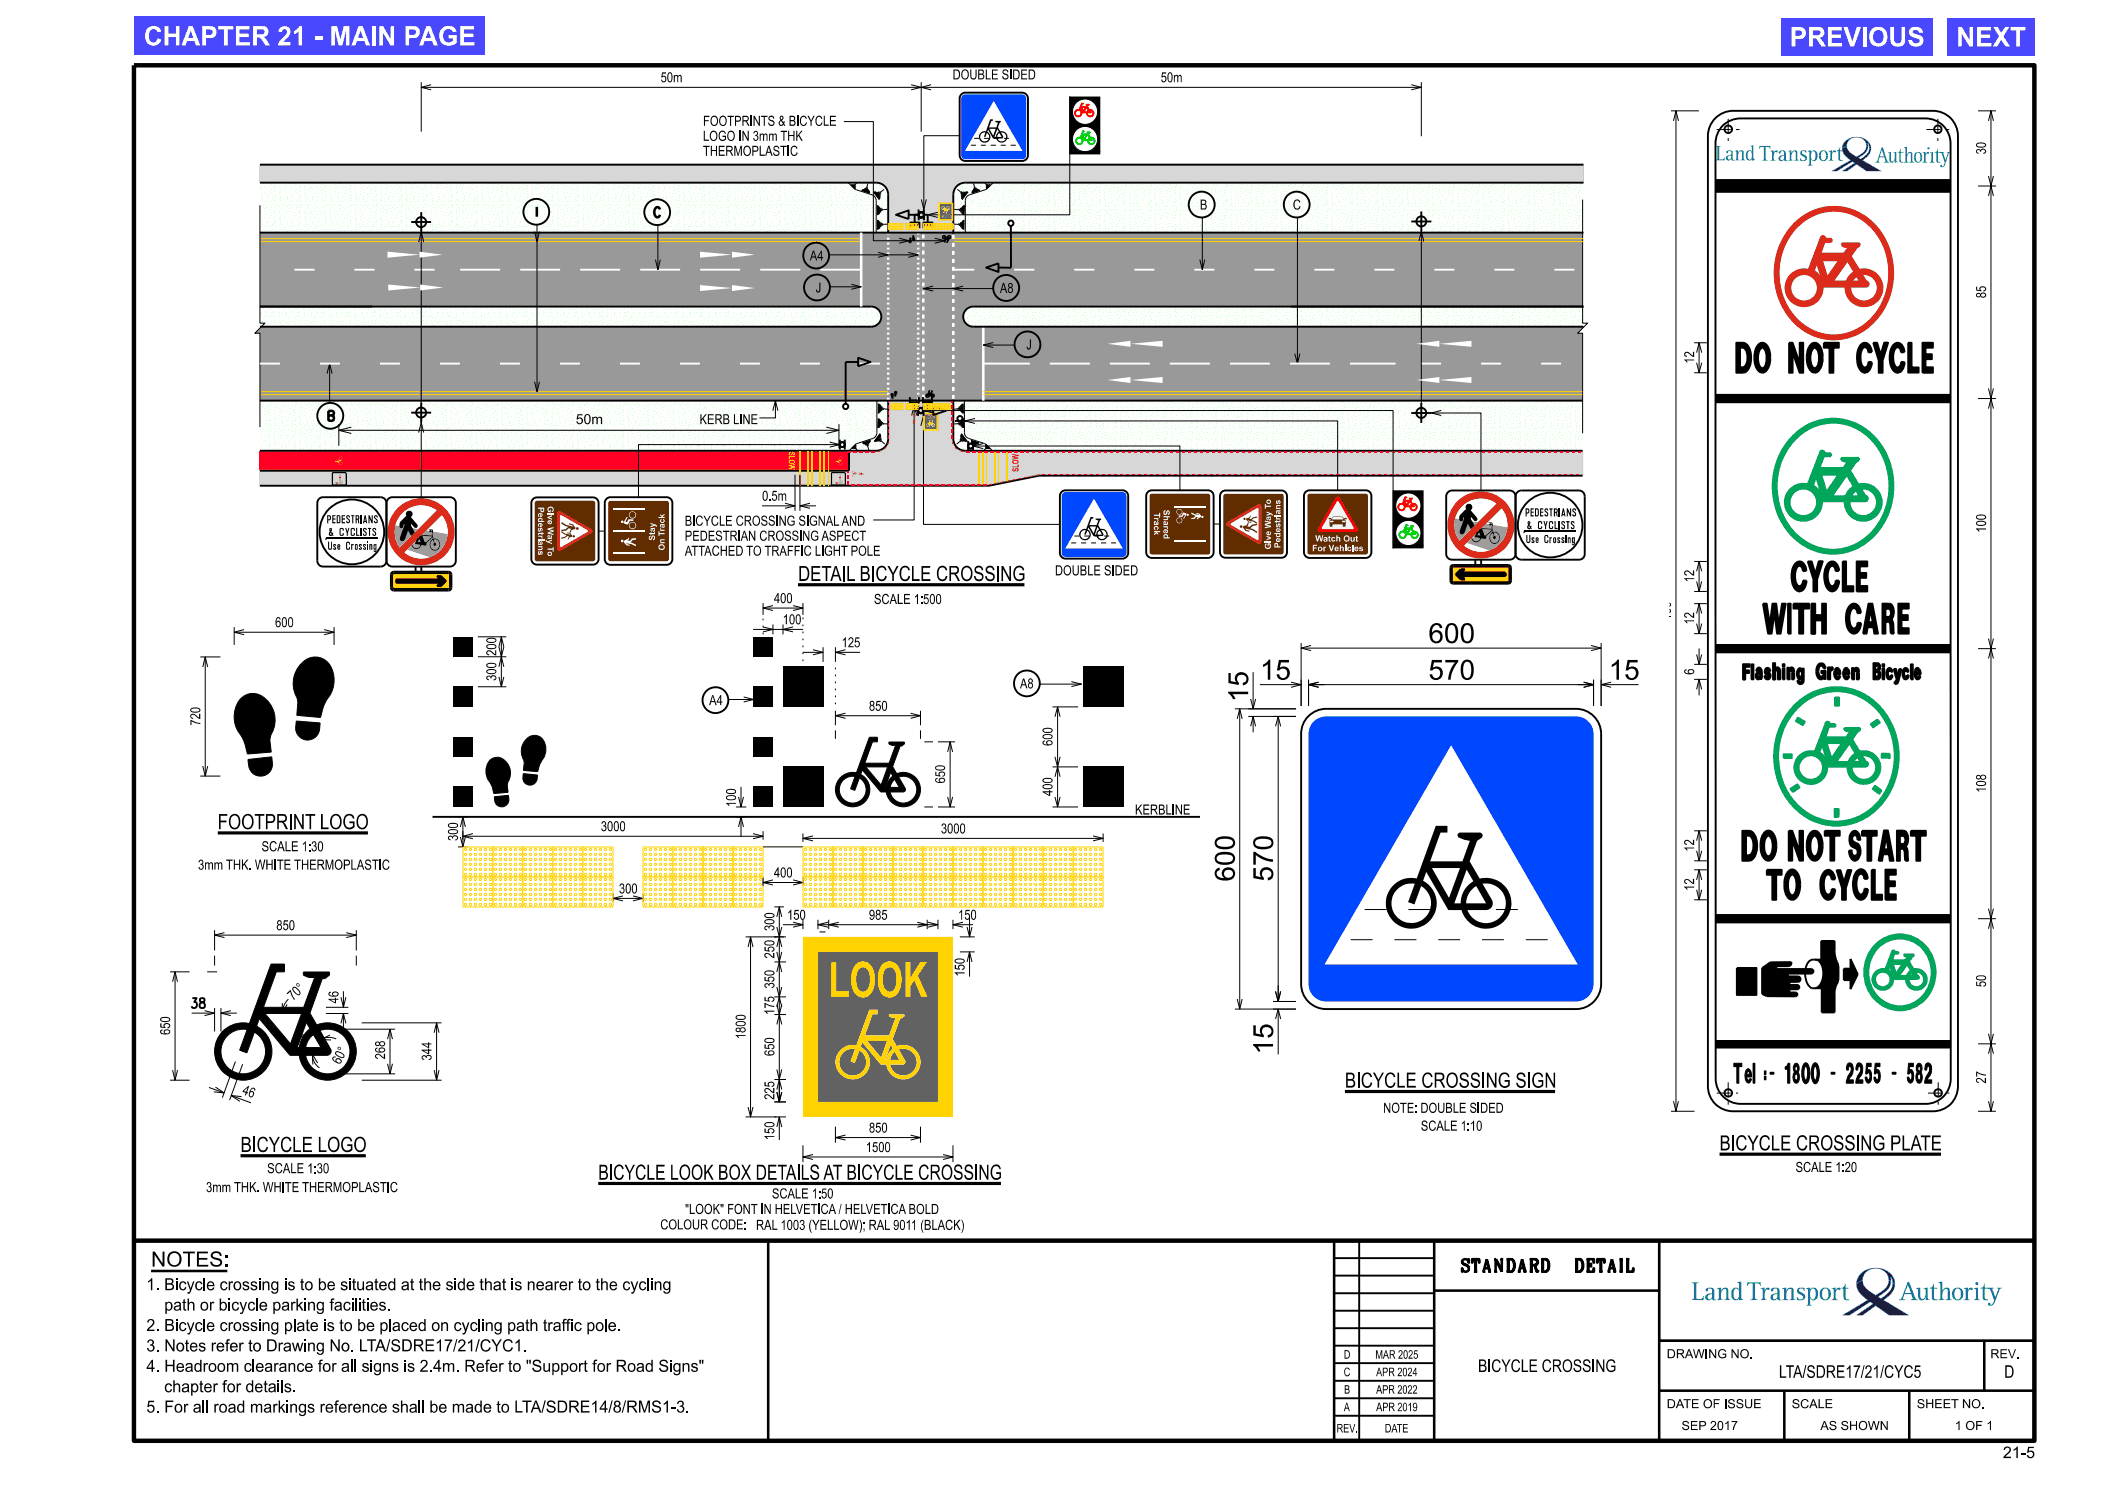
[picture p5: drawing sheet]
<svg xmlns="http://www.w3.org/2000/svg" width="420mm" height="297mm" viewBox="0 0 420 297" stroke-linecap="round" stroke-linejoin="round" font-family="sans-serif">
<defs><g id="words">
<text font-size="7" fill="#ffd200" x="165.7" y="199.3">LOOK</text>
<g font-size="4">
<text x="285.6" y="128.5">600</text>
<text x="251.9" y="135.9">15</text>
<text x="285.6" y="135.9">570</text>
<text x="321.6" y="135.9">15</text>
<text x="249.5" y="140.3" transform="rotate(-90 249.5 140.3)">15</text>
<text x="246.8" y="176.2" transform="rotate(-90 246.8 176.2)">600</text>
<text x="254.5" y="176.2" transform="rotate(-90 254.5 176.2)">570</text>
<text x="254.5" y="210.7" transform="rotate(-90 254.5 210.7)">15</text>
</g>
<g font-size="3.8" fill="#fff">
<text x="28.7" y="9.1">CHAPTER 21 - MAIN PAGE</text>
<text x="357.8" y="9.3">PREVIOUS</text>
<text x="391.1" y="9.3">NEXT</text>
</g>
<g font-size="3">
<text x="159.5" y="116.1">DETAIL BICYCLE CROSSING</text>
<text x="43.5" y="165.7">FOOTPRINT LOGO</text>
<text x="268.9" y="217.4">BICYCLE CROSSING SIGN</text>
<text x="48.1" y="230.2">BICYCLE LOGO</text>
<text x="343.7" y="229.9">BICYCLE CROSSING PLATE</text>
<text x="119.6" y="235.8">BICYCLE LOOK BOX DETAILS AT BICYCLE CROSSING</text>
<text x="30.2" y="253.1">NOTES:</text>
</g>
<g font-size="2.5">
<text x="292.3" y="254.2">STANDARD</text>
<text x="313.9" y="254.2">DETAIL</text>
<text x="295.5" y="274.2">BICYCLE CROSSING</text>
<text x="355.6" y="275.4">LTA/SDRE17/21/CYC5</text>
<text x="400.7" y="275.4">D</text>
</g>
<g font-size="2.4">
<text x="29.3" y="257.9">1. Bicycle crossing is to be situated at the side that is nearer to the cycling</text>
<text x="32.8" y="261.9">path or bicycle parking facilities.</text>
<text x="29.3" y="266">2. Bicycle crossing plate is to be placed on cycling path traffic pole.</text>
<text x="29.3" y="274.2">4. Headroom clearance for all signs is 2.4m. Refer to &quot;Support for Road Signs&quot;</text>
<text x="29.3" y="270.1">3. Notes refer to Drawing No. LTA/SDRE17/21/CYC1.</text>
<text x="33" y="278.3">chapter for details.</text>
<text x="29.3" y="282.3">5. For all road markings reference shall be made to LTA/SDRE14/8/RMS1-3.</text>
</g>
<text font-size="2.3" x="400.4" y="291.4">21-5</text>
<g font-size="2">
<text x="132.1" y="16.4">50m</text>
<text x="190.4" y="15.9">DOUBLE SIDED</text>
<text x="232" y="16.4">50m</text>
<text x="140.5" y="28.2">LOGO IN 3mm THK</text>
<text x="140.5" y="25.2">FOOTPRINTS &amp; BICYCLE</text>
<text x="140.5" y="31.2">THERMOPLASTIC</text>
<text x="397" y="30.9" transform="rotate(-90 397 30.9)">30</text>
<text x="239.9" y="41.9">B</text>
<text x="258.5" y="41.9">C</text>
<text x="107.3" y="43.3">I</text>
<text x="130.8" y="43.4">C</text>
<text x="161.9" y="52.1">A4</text>
<text x="163.1" y="58.5">J</text>
<text x="199.9" y="58.5">A8</text>
<text x="397" y="59.6" transform="rotate(-90 397 59.6)">85</text>
<text x="205.1" y="69.8">J</text>
<text x="338.7" y="72.7" transform="rotate(-90 338.7 72.7)">12</text>
<text x="65.7" y="84.1">B</text>
<text x="115.1" y="84.8">50m</text>
<text x="139.8" y="84.8">KERB LINE</text>
<text x="152.3" y="100.1">0.5m</text>
<text x="136.9" y="105.1">BICYCLE CROSSING SIGNAL AND</text>
<text x="397" y="106.5" transform="rotate(-90 397 106.5)">100</text>
<text x="136.9" y="111.1">ATTACHED TO TRAFFIC LIGHT POLE</text>
<text x="136.9" y="108.1">PEDESTRIAN CROSSING ASPECT</text>
<text x="210.9" y="115">DOUBLE SIDED</text>
<text x="338.7" y="116.4" transform="rotate(-90 338.7 116.4)">12</text>
<text x="55" y="125.3">600</text>
<text x="154.7" y="120.5">400</text>
<text x="156.5" y="124.8">100</text>
<text x="174.7" y="120.7">SCALE 1:500</text>
<text x="334" y="123.9" transform="rotate(-90 334 123.9)">400</text>
<text x="338.7" y="124.8" transform="rotate(-90 338.7 124.8)">12</text>
<text x="99.2" y="131.1" transform="rotate(-90 99.2 131.1)">200</text>
<text x="168.3" y="129.4">125</text>
<text x="99.2" y="136.1" transform="rotate(-90 99.2 136.1)">300</text>
<text x="203.9" y="137.6">A8</text>
<text x="141.8" y="140.9">A4</text>
<text x="173.7" y="142.1">850</text>
<text x="40" y="145" transform="rotate(-90 40 145)">720</text>
<text x="210.4" y="149.1" transform="rotate(-90 210.4 149.1)">600</text>
<text x="147.1" y="161.3" transform="rotate(-90 147.1 161.3)">100</text>
<text x="188.9" y="156.6" transform="rotate(-90 188.9 156.6)">650</text>
<text x="210.4" y="159.1" transform="rotate(-90 210.4 159.1)">400</text>
<text x="397" y="158.4" transform="rotate(-90 397 158.4)">108</text>
<text x="120.1" y="166.1">3000</text>
<text x="188.1" y="166.6">3000</text>
<text x="226.9" y="162.8">KERBLINE</text>
<text x="39.6" y="173.8">3mm THK. WHITE THERMOPLASTIC</text>
<text x="52.3" y="170.1">SCALE 1:30</text>
<text x="91.5" y="168.1" transform="rotate(-90 91.5 168.1)">300</text>
<text x="338.7" y="170.2" transform="rotate(-90 338.7 170.2)">12</text>
<text x="123.7" y="178.6">300</text>
<text x="154.7" y="175.4">400</text>
<text x="338.7" y="178" transform="rotate(-90 338.7 178)">12</text>
<text x="55.2" y="185.9">850</text>
<text x="157.3" y="183.8">150</text>
<text x="173.7" y="183.8">985</text>
<text x="191.5" y="183.8">150</text>
<text x="154.8" y="191.6" transform="rotate(-90 154.8 191.6)">250</text>
<text x="154.8" y="186.1" transform="rotate(-90 154.8 186.1)">300</text>
<text x="154.8" y="197.6" transform="rotate(-90 154.8 197.6)">350</text>
<text x="192.8" y="195.2" transform="rotate(-90 192.8 195.2)">150</text>
<text x="397" y="197.3" transform="rotate(-90 397 197.3)">50</text>
<text x="38.3" y="201.5">38</text>
<text x="58.6" y="200.1" transform="rotate(-43 58.6 200.1)">70°</text>
<text x="67.7" y="200.5" transform="rotate(-90 67.7 200.5)">46</text>
<text x="154.8" y="202.8" transform="rotate(-90 154.8 202.8)">175</text>
<text x="34" y="206.9" transform="rotate(-90 34 206.9)">650</text>
<text x="149" y="207.7" transform="rotate(-90 149 207.7)">1800</text>
<text x="68" y="212.9" transform="rotate(-63 68 212.9)">60°</text>
<text x="77" y="211.7" transform="rotate(-90 77 211.7)">268</text>
<text x="86.3" y="212" transform="rotate(-90 86.3 212)">344</text>
<text x="154.8" y="211.1" transform="rotate(-90 154.8 211.1)">650</text>
<text x="48.3" y="218.6" transform="rotate(20 48.3 218.6)">46</text>
<text x="154.8" y="219.8" transform="rotate(-90 154.8 219.8)">225</text>
<text x="397" y="216.6" transform="rotate(-90 397 216.6)">27</text>
<text x="154.8" y="227.9" transform="rotate(-90 154.8 227.9)">150</text>
<text x="173.7" y="226.4">850</text>
<text x="276.5" y="222.4">NOTE: DOUBLE SIDED</text>
<text x="284" y="226">SCALE 1:10</text>
<text x="173.1" y="230.3">1500</text>
<text x="41.2" y="238.3">3mm THK. WHITE THERMOPLASTIC</text>
<text x="53.4" y="234.5">SCALE 1:30</text>
<text x="154.3" y="239.5">SCALE 1:50</text>
<text x="358.9" y="234.2">SCALE 1:20</text>
<text x="132" y="245.7">COLOUR CODE: RAL 1003 (YELLOW); RAL 9011 (BLACK)</text>
<text x="136.9" y="242.6">&quot;LOOK&quot; FONT IN HELVETICA / HELVETICA BOLD</text>
</g>
<g font-size="1.8">
<text x="333.2" y="271.5">DRAWING NO.</text>
<text x="397.9" y="271.5">REV.</text>
<text x="333.2" y="281.5">DATE OF ISSUE</text>
<text x="358.2" y="281.5">SCALE</text>
<text x="383.2" y="281.5">SHEET NO.</text>
<text x="336.1" y="285.8">SEP 2017</text>
<text x="363.9" y="285.8">AS SHOWN</text>
<text x="390.8" y="285.8">1 OF 1</text>
</g>
<g font-size="1.7">
<text x="268.6" y="275.1">C</text>
<text x="268.6" y="271.6">D</text>
<text x="274.9" y="271.6">MAR 2025</text>
<text x="275.1" y="275.1">APR 2024</text>
<text x="268.7" y="278.6">B</text>
<text x="275.1" y="278.6">APR 2022</text>
<text x="267.2" y="286.3">REV.</text>
<text x="268.6" y="282">A</text>
<text x="275.1" y="282.1">APR 2019</text>
<text x="276.8" y="286.3">DATE</text>
</g>
<text font-size="1.3" fill="#ffd200" x="157.7" y="90.3" transform="rotate(90 157.7 90.3)">SLOW</text>
<g font-size="1.2" fill="#f5f5f5">
<text x="107.6" y="101.3" transform="rotate(90 107.6 101.3)">Pedestrians</text>
<text x="109.5" y="101.2" transform="rotate(90 109.5 101.2)">Give Way To</text>
<text x="232.6" y="101.9" transform="rotate(90 232.6 101.9)">Shared</text>
<text x="230.7" y="102.4" transform="rotate(90 230.7 102.4)">Track</text>
<text x="130.9" y="108.1" transform="rotate(-90 130.9 108.1)">Stay</text>
<text x="132.9" y="110" transform="rotate(-90 132.9 110)">On Track</text>
<text x="254.1" y="109.8" transform="rotate(-90 254.1 109.8)">Give Way To</text>
<text x="256" y="109.5" transform="rotate(-90 256 109.5)">Pedestrians</text>
<text x="262.9" y="108.2">Watch Out</text>
</g>
<g font-size=".7" fill="#ffd200">
<text x="190.1" y="42.9" transform="rotate(-180 190.1 42.9)">LOOK</text>
<text x="185" y="83.7">LOOK</text>
</g>
<g font-size=".2" fill="#f00">
<text x="68.1" y="96.8" transform="rotate(-90 68.1 96.8)">PEDESTRIANS</text>
<text x="68.5" y="96.8" transform="rotate(-90 68.5 96.8)">ONLY</text>
<text x="168.1" y="96.8" transform="rotate(-90 168.1 96.8)">PEDESTRIANS</text>
<text x="168.4" y="96.8" transform="rotate(-90 168.4 96.8)">ONLY</text>
</g>
</g></defs>
<path d="M343.7 230.7h44.3" fill="none" stroke="#000" stroke-width=".63" stroke-linecap="butt"/>
<path d="M26.8 13h379.9v275h-379.9zM26.8 248h379.9" fill="none" stroke="#000" stroke-width=".89" stroke-linecap="butt"/>
<path d="M153.6 248v40M266.7 248v40M286.7 257.9h45M286.7 248v40M331.7 248v40M331.7 268h75M331.7 278h75M356.7 278v10M381.7 278v10M396.7 268v10" fill="none" stroke="#000" stroke-width=".51"/>
<path d="M266.7 258.5h20M266.7 254.9h20M266.7 251.5h20M271.7 248v40M331.7 248h75v20h-75zM266.7 279.5h20M266.7 276h20M266.7 272.4h20M266.7 269h20M266.7 265.5h20M266.7 262h20M266.7 283h20" fill="none" stroke="#000" stroke-width=".38"/>
<g fill="#008c95">
<path d="M338.2 256.3h1.4l-.4 .2-.1 .2v2.9h1l.4-.5h.1v.8l-2.4-.1 .4-.3v-2.8z" fill-rule="evenodd"/>
<path d="M341.1 257.6l-.1 .1a.28 .28 0 0 0 .2 .4 .28 .28 0 0 0 .3-.4l.1-.2h.4l.2 .2 .1 .8h-.6a.71 .71 0 0 0-.8 .6 .71 .71 0 0 0 .5 .8 .71 .71 0 0 0 .9-.4l.1 .3 .3 .1a.16 .16 0 0 0 .2 .1 .16 .16 0 0 0 .1-.3l-.3-.1v-1.7l-.2-.4-.3-.2h-.7zM341.5 258.9l.8-.2v.4l-.3 .5-.2 .1-.3-.1-.2-.6z" fill-rule="evenodd"/>
<path d="M343.2 257.5l.8-.2v.8l.2-.4 .5-.4 .6 .1 .2 .5v1.6l.4 .3-1.2 .1 .4-.4v-1.6l-.2-.3h-.3l-.3 .3-.3 .6v1l.4 .3-1.2 .1 .4-.4v-1.8z" fill-rule="evenodd"/>
<path d="M347.3 256.3l.8-.2v3.3l.4 .3-.8 .2v-.4l-.2 .2-.4 .2a1.33 1.33 0 0 1-.8-2.2l.5-.4h.4l.5 .4v-1.1zM346.9 257.6l-.4 .8 .2 1.1a.61 .61 0 0 0 .8 0 .61 .61 0 0 0 .2-.7l-.2-1-.3-.3z" fill-rule="evenodd"/>
<path d="M349.3 256.3h2.7v.7h-.1l-.1-.3-.3-.2h-.7v2.9l.2 .3 .4 .1-1.6 .1 .4-.2 .2-.3v-2.9h-.7l-.3 .5h-.1z" fill-rule="evenodd"/>
<path d="M352 257.5l.8-.2v.6l.3-.5 .5-.1 .2 .4-.4 .1a.5 .5 0 0 0-.5 .1 .5 .5 0 0 0-.1 .6v1.1l.4 .2-1.2 .1 .4-.3v-1.9z" fill-rule="evenodd"/>
<path d="M354.1 257.6l.5-.3h.6l.4 .3 .1 2 .3 .1a.16 .16 0 0 1 0 .3 .16 .16 0 0 1-.3-.1h-.2l-.2-.4-.3 .3-.6 .1-.5-.4a.96 .96 0 0 1 1.2-1h.2v-.7l-.1-.2-.6-.1-.2 .6-.4-.1zM354.5 258.9l-.1 .2 .1 .4 .2 .2 .3-.1 .3-.4v-.5z" fill-rule="evenodd"/>
<path d="M356.3 257.5l.8-.2v.8l.4-.6 .9-.1 .2 .4v1.7l.4 .3-1.2 .1 .3-.4v-1.7v-.1l-.4-.1-.5 .5-.1 .4v1l.4 .4h-1.2l.4-.3v-1.9z" fill-rule="evenodd"/>
<path d="M359.4 257.5l.4-.2 .9 .1 .1 .6-.5-.5h-.4l-.3 .3 .2 .4 1 .6 .1 .5-.3 .4-.4 .2-1-.1v-.6l.6 .5h.4l.3-.3-.3-.5-.9-.6-.1-.5z" fill-rule="evenodd"/>
<path d="M361 257.5l.4 .2v3l-.4 .2h1.3l-.5-.3v-1.1l.5 .4h.4l.5-.3 .2-.6-.1-1.1a.82 .82 0 0 0-.7-.6 .82 .82 0 0 0-.8 .4v-.4zM362.1 257.7l.4-.2 .4 .3 .1 1.1-.2 .5a.53 .53 0 0 1-.7 .2 .53 .53 0 0 1-.2-.7v-.7z" fill-rule="evenodd"/>
<path d="M364.1 257.7l.5-.4 .7 .1 .5 .5 .2 .7h-.5l-.1-.7-.4-.4-.4 .1-.2 .2-.2 .8h-.4l.1-.6z" fill-rule="evenodd"/>
<path d="M363.8 258.6h.4l.1 .7 .4 .4h.4l.3-.3 .1-.8h.5v.2l-.4 .8-.4 .3h-.5l-.7-.4z" fill-rule="evenodd"/>
<path d="M366.1 257.5l.9-.2v.6l.3-.5 .5-.1 .1 .4-.3 .1a.5 .5 0 0 0-.5 .1 .5 .5 0 0 0-.1 .6v1l.4 .4h-1.3l.4-.2 .1-.3v-1.5z" fill-rule="evenodd"/>
<path d="M368.8 256.6h.1v.8h.6v.2h-.6l.1 1.9 .2 .2h.4v.2h-.7l-.4-.3v-2h-.3v-.2l.5-.3z" fill-rule="evenodd"/>
<path d="M381.4 256.2l-1.2 3.1-.6 .6h1.2l-.1-.2a.24 .24 0 0 1-.3-.1 .24 .24 0 0 1 .1-.3l.2-.6h1.4l.2 .7a.22 .22 0 0 1 0 .3 .22 .22 0 0 1-.2 0l-.1 .2h1.4l-.6-.5-1.2-3.2zM381.4 256.8l.6 1.6h-1.2z" fill-rule="evenodd"/>
<path d="M383 257.5l.9-.2v2l.2 .3h.3l.4-.3 .2-.6-.1-1-.4-.2 .8-.2v2.1l.5 .3-.8 .2-.1-.6-.4 .5h-.8l-.3-.6v-1.5z" fill-rule="evenodd"/>
<path d="M386.5 256.6h.1v.8h.7v.2h-.7v1.9l.3 .2h.4v.2h-.7a.54 .54 0 0 1-.4-.8v-1.5h-.4v-.2l.5-.2z" fill-rule="evenodd"/>
<path d="M387.5 256.3l.8-.2v2l.2-.5 .4-.3 .7 .2 .2 .4v1.6l.4 .4h-1.3l.5-.4v-1.6l-.3-.3-.4 .1-.4 .8v1l.4 .3-1.2 .1 .4-.4v-2.9z" fill-rule="evenodd"/>
<path d="M390.2 258.6h.5l.1 .8a.62 .62 0 0 0 .8 .3 .62 .62 0 0 0 .4-.8v-.3h.5l-.1 .5-.3 .5-.4 .3h-.6l-.6-.3-.2-.4z" fill-rule="evenodd"/>
<path d="M390.5 257.7l.6-.4 .7 .1 .5 .4 .2 .8h-.5l-.2-.8a.64 .64 0 0 0-.8-.2 .64 .64 0 0 0-.3 .8v.2h-.5l.1-.6z" fill-rule="evenodd"/>
<path d="M392.6 257.5l.8-.2v.6l.3-.5 .5-.1 .2 .4-.4 .1a.5 .5 0 0 0-.5 .1 .5 .5 0 0 0-.1 .6v1l.4 .4h-1.2l.4-.3v-1.9z" fill-rule="evenodd"/>
<path d="M394.6 257.5l.8-.2v2.3l.4 .3h-1.2l.4-.4v-1.7z" fill-rule="evenodd"/>
<path d="M396.6 256.6h.2v.8h1.2v.2h-1.2v1.8l.1 .3h.5v.2h-.7l-.4-.4v-1.9h-.4v-.2l.5-.2z" fill-rule="evenodd"/>
<path d="M397.4 257.4h1.2v.1a.25 .25 0 0 0-.3 .1 .25 .25 0 0 0 .1 .3l.5 1.3 .5-1.3a.24 .24 0 0 0 .1-.3 .24 .24 0 0 0-.3-.1v-.1h1l-.5 .4-1.2 2.9-.3 .2h-.5l-.3-.2 .1-.3 .4 .2a.25 .25 0 0 0 .3 .2 .25 .25 0 0 0 .2-.3l.2-.6-.8-2.2-.4-.1z" fill-rule="evenodd"/>
<circle cx="395.2" cy="256.5" r=".3"/>
</g>
<g fill="#171c8f">
<path d="M371.1 256.5l1.3-.6a3.5 3.5 0 0 0 2.2 2.7l.4 .3 .7-.5a3.1 3.1 0 0 0 1.9-2.5l.4 .2a3.7 3.7 0 0 1-2.2 2.9l-.3 .2 .5 .3 1-.7a3 3 0 0 0 1.3-2.2l.5-.1a4.2 4.2 0 0 1-2.2 3.4l5 3h-4l-2.6-1.9-2.6 1.9h-1.3l3.3-2.3-.5-.4-4.2 2.7h-1.4l5-3.1-.4-.3a3.7 3.7 0 0 1-1.8-3z" fill-rule="evenodd"/>
<path d="M371.9 254.6a4.2 4.2 0 0 1 6.8 1.2l.1 .7-.5 .1-.1-.8-.3-.6 .1 .9-.4-.2a2.63 2.63 0 0 0-2.6-2.4 2.63 2.63 0 0 0-2.6 2.4l-1.3 .6 .2-1z" fill-rule="evenodd"/>
</g>
<path d="M30.2 254h15.2" fill="none" stroke="#000" stroke-width=".51"/>
<g fill="#4a48ff">
<path d="M26.8 3.3h70v7.7h-70z"/>
<path d="M356 3.6h30.3v7.4h-30.3z"/>
<path d="M389.3 3.6h17.4v7.4h-17.4z"/>
</g>
<g fill="none" stroke="#000" stroke-width=".38">
<path d="M86.5 163.3h153.4"/>
<circle cx="143" cy="139.9" r="2.59"/>
<circle cx="205.3" cy="136.6" r="2.59"/>
</g>
<g fill="#000">
<path d="M90.6 137.3h3.9v4h-3.9zM90.6 127.3h3.9v4h-3.9zM150.5 137.3h4v4h-4zM150.5 127.3h4v4h-4zM156.5 133.3h8v8h-8zM216.5 133.3h8v8h-8zM90.6 147.3h3.9v4h-3.9zM90.6 157.3h3.9v4h-3.9zM150.5 147.3h4v4h-4zM150.5 157.3h4v4h-4zM156.5 153.3h8v8h-8zM216.5 153.3h8v8h-8z"/>
<path d="M98.8 159.2l2.8-.2a1.62 1.62 0 0 1-1 2.2 1.58 1.58 0 0 1-1.8-2z" fill-rule="evenodd"/>
<path d="M97.9 152a2.27 2.27 0 0 1 3.7 .8 3.7 3.7 0 0 1-.1 3.8l.1 1.8-2.9 .2-.4-1.7a4.1 4.1 0 0 1-.9-4.1z" fill-rule="evenodd"/>
<path d="M104.6 154.6l2.9 .3a1.59 1.59 0 0 1-2.1 1.9l-.6-.5a2.08 2.08 0 0 1-.2-1.7z" fill-rule="evenodd"/>
<path d="M105.4 147.6a2.18 2.18 0 0 1 2.2-.5 2.18 2.18 0 0 1 1.4 1.9 4.4 4.4 0 0 1-1 3.6l-.5 1.6-2.9-.2a3.3 3.3 0 0 0-.2-2.7 3.3 3.3 0 0 1 1-3.7z" fill-rule="evenodd"/>
<path d="M167 157.8a3.5 3.5 0 0 0 6.9 0 3.5 3.5 0 0 0-6.9 0zM167.8 157.8a2.68 2.68 0 0 1 5.3 0 2.68 2.68 0 0 1-5.3 0z" fill-rule="evenodd"/>
<path d="M173.8 147.4l-3.8 10.3 .9 .3 1.5-4.1 3.7 4.4h4.4l.3-.1 .2-.3-.1-.4-2.5-4.3 1.6-4.1h.2l.6-.4v-.4h-3.1v.4l.6 .3h.7l-1.3 3.5h-4.8l1.5-4.2h1v-.9zM173.1 153.3h4.3l-1.3 3.6zM178 154.3l1.8 3.1h-2.8z" fill-rule="evenodd"/>
<path d="M177.1 157.8a3.5 3.5 0 0 0 6.9 0 3.5 3.5 0 0 0-6.9 0zM177.9 157.8a2.7 2.7 0 0 1 5.4 0 2.7 2.7 0 0 1-5.4 0z" fill-rule="evenodd"/>
</g>
<g fill="none" stroke="#000" stroke-width=".2">
<path d="M95.5 137.3h5.7M95.5 131.3h5.7M95.5 127.3h5.7M99.7 135.3l.5 2 .5-2M99.7 133.3l.5-2 .5 2M100.2 127.3v10M100.2 127.3l.5 2-.5 2-.5-2zM145.6 139.8h5.1M148.7 139.3l2 .5-2 .5M150.5 125.8h10M152.5 125.3l2 .5-2 .5M152.5 120.5v2.4"/>
<path d="M152.5 121.5h8M154.5 121l-2 .5 2 .5M154.5 124.8v2M156.5 124.8v2M158.5 125.3l-2 .5 2 .5M158.5 121l2 .5-2 .5M160.5 120.5v2.4M160.5 130.4h4M162.5 129.9l2 .5-2 .5M164.5 129.4v2.9M167 130.4h4.9M167 129.4v2.9"/>
<path d="M169 129.9l-2 .5 2 .5M207.9 136.7h8.3M214.2 136.2l2 .5-2 .5M97.9 152a2.27 2.27 0 0 1 3.7 .8 3.7 3.7 0 0 1-.1 3.8l.1 1.8-2.9 .2-.4-1.7a4.1 4.1 0 0 1-.9-4.1zM98.8 159.2l2.8-.2a1.67 1.67 0 0 1-.7 2.1 1.43 1.43 0 0 1-2-1.1zM104.6 154.6l2.9 .3a1.59 1.59 0 0 1-2.1 1.9l-.6-.5a2.08 2.08 0 0 1-.2-1.7zM105.4 147.6a2.18 2.18 0 0 1 2.2-.5 2.18 2.18 0 0 1 1.4 1.9 4.4 4.4 0 0 1-1 3.6l-.5 1.6-2.9-.2a3.3 3.3 0 0 0-.2-2.7 3.3 3.3 0 0 1 1-3.7zM147.6 159.3l.5 2 .5-2M148.1 157.3v4M167 142.1v2.9M167 146v1.7M167 143h17"/>
<path d="M169 142.6l-2 .4 2 .6M172.9 152.5h4.8l1.3-3.5h-.7l-.6-.3v-.4h3.1v.4l-.6 .4h-.2l-1.6 4.1 2.5 4.3v.5l-.4 .3h-4.4l-3.7-4.4M173.1 153.3h4.3l-1.3 3.6zM173.8 147.4h1.6v.9h-1l-3.5 9.7-.9-.3 3.8-10.3M178 154.3l1.8 3.1h-2.8zM182 142.6l2 .4-2 .6M184 142.1v2.9M184 146v1.7M184.8 148.3h1.7M187.5 148.3h3.4M189.4 159.3l.5 2 .5-2M189.4 150.3l.5-2 .5 2"/>
<path d="M189.9 148.3v13M210.4 153.3h5.1M210.4 141.3h5.1M210.9 155.3l.5-2 .5 2M210.9 143.3l.5-2 .5 2M210.9 159.3l.5 2 .5-2M210.9 151.3l.5 2 .5-2M211.4 141.3v20M92.5 166.1v1.7M92.5 167.1h60M94.5 166.6l-2 .5 2 .5M147.1 161.3h2.1"/>
<path d="M147.1 163.3h2.1M147.6 165.3l.5-2 .5 2M148.1 163.3v4M150.5 166.6l2 .5-2 .5M152.5 166.1v1.7M184.8 161.3h1.7M187.5 161.3h3.4M210.4 161.3h5.1M149 187.3h8.1M149.5 189.3l.5-2 .5 2M150 187.3v35.9M154.8 199.2h2.3"/>
<path d="M154.8 192.3h2.3M154.8 181.3h1.9M155.3 197.3l.5 1.9 .5-1.9M155.3 190.2l.5 2.1 .5-2.1M155.3 185.3l.5 2 .5-2M155.3 194.3l.5-2 .5 2M155.3 189.3l.5-2 .5 2M155.3 183.3l.5-2 .5 2M155.8 181.3v38.9M156.5 184.8h4M158.5 184.3l2 .5-2 .5M160.5 183.8v1.9"/>
<path d="M163.5 184.8h24M163.5 183.8v1.9M163.8 186.3h1.2M165.5 184.3l-2 .5 2 .5M165.7 183.8v1.9M167.7 184.3l-2 .5 2 .5M183.4 184.3l1.9 .5-1.9 .5M185.3 183.8v1.9M185.5 184.3l2 .5-2 .5M187.5 183.8v1.9M190.5 183.8v1.9M190.5 184.8h4"/>
<path d="M191.9 187.3h2.9M191.9 190.2h2.9M192.5 184.3l-2 .5 2 .5M193.3 185.3l.5 2 .5-2M193.3 192.3l.5-2.1 .5 2.1M193.8 183.3v4M193.8 190.2v5M154.8 215.8h2.3M154.8 202.8h2.3M155.3 218.3l.5 1.9 .5-1.9M155.3 213.7l.5 2.1 .5-2.1M155.3 200.8l.5 2 .5-2"/>
<path d="M155.3 217.8l.5-2 .5 2M155.3 204.7l.5-1.9 .5 1.9M155.3 201.3l.5-2.1 .5 2.1M163.8 209.8h1.2M149 223.2h8.1M149.5 221.3l.5 1.9 .5-1.9M154.8 220.2h2.3M155.3 225.2l.5-2 .5 2M155.8 223.2v4.7M160.5 228.9v3.4M160.5 231.2h30M162.5 230.7l-2 .5 2 .5"/>
<path d="M167 225.2v3.2M167 227.4h17M169 226.9l-2 .5 2 .5M182 226.9l2 .5-2 .5M184 225.2v3.2M188.5 230.7l2 .5-2 .5M190.5 228.9v3.4"/>
<circle cx="170.4" cy="157.8" r="3.4"/>
<circle cx="170.5" cy="157.8" r="2.68"/>
<circle cx="180.6" cy="157.8" r="3.4"/>
<circle cx="180.6" cy="157.8" r="2.68"/>
</g>
<path d="M170.5 157.8l3.4-9.5M171.7 153h6.8M172.2 153l4.5 5.3M173.4 148.3h1M176.3 157.8l1.7-4.8M177.8 153l2.8 4.8" fill="none" stroke="#000" stroke-width=".2" stroke-dasharray="2.8 1.1 .7 1.1" stroke-linecap="butt"/>
<path d="M119.6 236.5h80.5" fill="none" stroke="#000" stroke-width=".63" stroke-linecap="butt"/>
<path d="M152.5 126.8v-3.5M160.5 132.1v-8.8M167 140.8v-7.5" fill="none" stroke="#000" stroke-width=".2" stroke-dasharray=".3 1.1" stroke-linecap="butt"/>
<g fill="#626262">
<path d="M173.1 207.7h4.3l-1.3 3.7z"/>
<path d="M163.5 190.2v30h24v-30zM173.8 201.8h1.6v.9h-1l-1.5 4.3h4.8l1.3-3.6h-.7l-.6-.3v-.3h3.1v.3l-.6 .4h-.2l-1.6 4.2 .9 1.4a3.4 3.4 0 0 1 4.6 2.2 3.4 3.4 0 0 1-2.6 4.3 3.4 3.4 0 0 1-4.1-2.8h-1.1l-3.7-4.5-.4 .9a3.4 3.4 0 0 1 .5 5.8 3.4 3.4 0 0 1-5.4-2 3.4 3.4 0 0 1 4.1-4.1z" fill-rule="evenodd"/>
<path d="M168.5 210.4a2.77 2.77 0 0 1 2.4-.7l-.9 2.4 .5 .2 .4 .1 .9-2.4a2.67 2.67 0 0 1 .8 3.8 2.67 2.67 0 0 1-3.8 .5 2.67 2.67 0 0 1-.3-3.9z" fill-rule="evenodd"/>
<path d="M178 208.8l.5 .7a3.4 3.4 0 0 0-1.3 2.3h-.2z" fill-rule="evenodd"/>
<path d="M178.6 210.4l.3-.2 .9 1.6h-1.9l.2-.6z" fill-rule="evenodd"/>
<path d="M179.7 209.8a2.69 2.69 0 0 1 3.5 1.7 2.69 2.69 0 0 1-2 3.4 2.69 2.69 0 0 1-3.3-2.1h2.6a.53 .53 0 0 0 .4-.8z" fill-rule="evenodd"/>
</g>
<path d="M160.5 187.3v35.9h30v-35.9zM163.5 190.2h24v30h-24z" fill-rule="evenodd" fill="#ffd200"/>
<path d="M173.1 207.7h4.3" fill="none" stroke="#ffd200" stroke-width=".51"/>
<g fill="#ffd200">
<path d="M173.8 201.8l-3.8 10.3 .9 .3 1.5-4.1 3.7 4.5 4.6-.1 .3-.4-.1-.3-2.5-4.3 1.6-4.2h.2l.6-.4v-.3h-3.1v.3l.6 .3h.7l-1.3 3.6h-4.8l1.5-4.3h1v-.9zM173.1 207.7h4.3l-1.3 3.7zM178 208.8l1.8 3h-2.8z" fill-rule="evenodd"/>
<path d="M167 212.3a3.5 3.5 0 0 0 6.9 0 3.5 3.5 0 0 0-6.9 0zM167.8 212.3a2.67 2.67 0 0 1 5.3 0 2.67 2.67 0 0 1-5.3 0z" fill-rule="evenodd"/>
<path d="M177.1 212.3a3.5 3.5 0 0 0 6.9 0 3.5 3.5 0 0 0-6.9 0zM177.9 212.3a2.7 2.7 0 0 1 5.4 0 2.7 2.7 0 0 1-5.4 0z" fill-rule="evenodd"/>
</g>
<g fill="none" stroke="#000" stroke-width=".2">
<path d="M40 131.3h4.1M40.5 133.3l.5-2 .5 2M41 131.3v23.8M46.8 125.3v3.6M46.8 126.4h20M48.2 139.5a3.6 3.6 0 0 1 5.6 .9 5.8 5.8 0 0 1 .3 6.6l-.1 .8 .2 2.5-4.7 .4a9.9 9.9 0 0 0-2.1-4.8 5.7 5.7 0 0 1 .8-6.4zM48.8 125.8l-2 .6 2 .5M60.3 132.6a3.6 3.6 0 0 1 3.7-1.1 3.6 3.6 0 0 1 2.6 2.9 6 6 0 0 1-1.3 5.5l-.7 1.4-.5 2.1-4.8-.4 .2-3.1a6.4 6.4 0 0 1-.3-5.9zM64.8 125.8l2 .6-2 .5M66.8 125.3v3.6M40 155.1h4.1M40.5 153.1l.5 2 .5-2"/>
<path d="M49.6 151.8l4.7-.5a3.6 3.6 0 0 1-.1 2.5 2.39 2.39 0 0 1-2.5 1.3 2.39 2.39 0 0 1-2-2.1zM59.2 144.1l4.8 .4a3.3 3.3 0 0 1-.9 2.8 2.41 2.41 0 0 1-2.6 .4 2.41 2.41 0 0 1-1.4-2.1zM91.5 169.3h2M91.5 163.3h2M92 165.3l.5-2 .5 2M92 167.3l.5 2 .5-2M92.5 163.3v6M122.5 178.6v1.7M122.5 179.6h6M124.5 179.1l-2 .5 2 .5M126.5 179.1l2 .5-2 .5M128.5 178.6v1.7"/>
<path d="M152.5 169.3h8M152.5 175.4v1.7M152.5 176.4h8M154.5 175.9l-2 .5 2 .5M158.5 175.9l2 .5-2 .5M160.5 166.6v1.7M160.5 175.4v1.7M160.5 167.6h60M162.5 167.1l-2 .5 2 .5M218.5 167.1l2 .5-2 .5M220.5 166.6v1.7M34 194.2h3.9"/>
<path d="M34.5 196.2l.5-2 .5 2M35 194.2v21.7M41.4 194.2h2M42.9 185.9v4.1M42.9 191v2M42.9 186.9h28.3M44.9 186.4l-2 .5 2 .5M54.2 192.7h2.7v1.5h-3.3M54.2 192.8l-6.3 17.1 1.5 .5 5.8-16.2M54.4 194.3l-5.8 15.8M57.6 199.7l-.9 1.3-.3 1.6M68.2 199.3l.5 2 .4-2"/>
<path d="M68.7 198.1v3.2M69.2 186.4l2 .5-2 .5M71.2 185.9v4.1M71.2 191v2M34 215.9h3.9M34.5 213.9l.5 2 .5-2M38.3 202.5h4.6M40.9 202l2 .5-2 .5M41.8 217.3l3 1.1M42.9 201.5v4.7M43.1 217.3l1.7 1.1-2-.2M44.2 201.5v4.7"/>
<path d="M44.2 202.5h3.1M46.1 202l-1.9 .5 1.9 .5M46.2 219l4 1.4M47.1 212.2l-2.7 7.2M48.3 219.2l-2.1-.2 1.7 1.1M48.5 212.7l-2.6 7.2M50.7 202.1h11.4M51.5 202.1l7.5 8.8M52.6 201.3h8.1l2.2-5.9h-1.2l-1.1-.5v-.6h5.3v.6l-1 .7h-.5l-2.5 6.9 4.2 7.2a.85 .85 0 0 1-.7 1.2h-7.4l-6.2-7.3M53 202.6h7.3l-2.2 6zM56.4 200.5v2.1l1-1.9M60.8 202.1l4.7 8"/>
<path d="M61.2 204.4l3 5h-4.8zM61.3 202.1l-3 8M61.6 206.7l-2 .3 1.9 .7M62.4 210.7a3.3 3.3 0 0 0 1.5 2.7M62.7 206.8l-1.5 .4-1.6-.2M63.5 212.5l-1.1-1.8 .1 2.1M65.2 202.6h4.4M65.2 201.3h4.4M66 206.9l-1.9 .9 2.1 .1M67.2 207.6a3.4 3.4 0 0 0-3.1 .2M68.2 204.5l.5-1.9 .4 1.9M68.7 202.6v3.1"/>
<path d="M69 214.6h10M69 205.7h10M72.3 215.9h16M72.3 204.4h16M77.5 212.6l.5 2 .5-2M77.5 207.7l.5-2 .5 2M78 205.7v8.9M86.8 206.4l.5-2 .5 2M86.8 213.9l.5 2 .5-2M87.3 204.4v11.5"/>
<circle cx="48.6" cy="210.2" r="4.5"/>
<circle cx="48.6" cy="210.2" r="5.7"/>
<circle cx="65.5" cy="210.2" r="4.5"/>
<circle cx="65.5" cy="210.2" r="5.7"/>
</g>
<g fill="none" stroke="#ffd200" stroke-width=".2">
<path d="M92.5 169.3h30v12h-30zM92.5 175.3h30M92.9 179.6h.3v.3h-.3zM92.9 178.6h.3v.3h-.3zM92.9 176.6h.3v.3h-.3zM92.9 175.6h.3v.3h-.3zM92.9 173.6h.3v.3h-.3zM92.9 172.6h.3v.3h-.3zM92.9 170.6h.3v.3h-.3zM92.9 169.6h.3v.3h-.3zM93.9 175.6h.3v.3h-.3zM93.9 176.6h.3v.3h-.3z"/>
<path d="M93.9 178.6h.3v.3h-.3zM93.9 179.6h.3v.3h-.3zM93.9 169.6h.3v.3h-.3zM93.9 170.6h.3v.3h-.3zM93.9 172.6h.3v.3h-.3zM93.9 173.6h.3v.3h-.3zM95.9 175.6h.3v.3h-.3zM95.9 176.6h.3v.3h-.3zM95.9 178.6h.3v.3h-.3zM95.9 179.6h.3v.3h-.3zM95.9 169.6h.3v.3h-.3zM95.9 170.6h.3v.3h-.3z"/>
<path d="M95.9 172.6h.3v.3h-.3zM95.9 173.6h.3v.3h-.3zM96.9 175.6h.3v.3h-.3zM96.9 176.6h.3v.3h-.3zM96.9 178.6h.3v.3h-.3zM96.9 179.6h.3v.3h-.3zM96.9 169.6h.3v.3h-.3zM96.9 170.6h.3v.3h-.3zM96.9 172.6h.3v.3h-.3zM96.9 173.6h.3v.3h-.3zM98.5 169.3v12M98.9 179.6h.3v.3h-.3z"/>
<path d="M98.9 178.6h.3v.3h-.3zM98.9 176.6h.3v.3h-.3zM98.9 175.6h.3v.3h-.3zM98.9 173.6h.3v.3h-.3zM98.9 172.6h.3v.3h-.3zM98.9 170.6h.3v.3h-.3zM98.9 169.6h.3v.3h-.3zM99.9 175.6h.3v.3h-.3zM99.9 176.6h.3v.3h-.3zM99.9 178.6h.3v.3h-.3zM99.9 179.6h.3v.3h-.3zM99.9 169.6h.3v.3h-.3z"/>
<path d="M99.9 170.6h.3v.3h-.3zM99.9 172.6h.3v.3h-.3zM99.9 173.6h.3v.3h-.3zM100.9 175.6h.3v.3h-.3zM100.9 176.6h.3v.3h-.3zM100.9 178.6h.3v.3h-.3zM100.9 179.6h.3v.3h-.3zM100.9 169.6h.3v.3h-.3zM100.9 170.6h.3v.3h-.3zM100.9 172.6h.3v.3h-.3zM100.9 173.6h.3v.3h-.3zM101.9 175.6h.3v.3h-.3z"/>
<path d="M101.9 176.6h.3v.3h-.3zM101.9 178.6h.3v.3h-.3zM101.9 179.6h.3v.3h-.3zM101.9 169.6h.3v.3h-.3zM101.9 170.6h.3v.3h-.3zM101.9 172.6h.3v.3h-.3zM101.9 173.6h.3v.3h-.3zM103.9 175.6h.3v.3h-.3zM103.9 176.6h.3v.3h-.3zM103.9 178.6h.3v.3h-.3zM103.9 179.6h.3v.3h-.3zM103.9 169.6h.3v.3h-.3z"/>
<path d="M103.9 170.6h.3v.3h-.3zM103.9 172.6h.3v.3h-.3zM103.9 173.6h.3v.3h-.3zM104.5 169.3v12M104.9 179.6h.3v.3h-.3zM104.9 178.6h.3v.3h-.3zM104.9 176.6h.3v.3h-.3zM104.9 175.6h.3v.3h-.3zM104.9 173.6h.3v.3h-.3zM104.9 172.6h.3v.3h-.3zM104.9 170.6h.3v.3h-.3zM104.9 169.6h.3v.3h-.3z"/>
<path d="M106.9 175.6h.3v.3h-.3zM106.9 176.6h.3v.3h-.3zM106.9 178.6h.3v.3h-.3zM106.9 179.6h.3v.3h-.3zM106.9 169.6h.3v.3h-.3zM106.9 170.6h.3v.3h-.3zM106.9 172.6h.3v.3h-.3zM106.9 173.6h.3v.3h-.3zM107.9 175.6h.3v.3h-.3zM107.9 176.6h.3v.3h-.3zM107.9 178.6h.3v.3h-.3zM107.9 179.6h.3v.3h-.3z"/>
<path d="M107.9 169.6h.3v.3h-.3zM107.9 170.6h.3v.3h-.3zM107.9 172.6h.3v.3h-.3zM107.9 173.6h.3v.3h-.3zM109.9 175.6h.3v.3h-.3zM109.9 176.6h.3v.3h-.3zM109.9 178.6h.3v.3h-.3zM109.9 179.6h.3v.3h-.3zM109.9 169.6h.3v.3h-.3zM109.9 170.6h.3v.3h-.3zM109.9 172.6h.3v.3h-.3zM109.9 173.6h.3v.3h-.3z"/>
<path d="M110.5 169.3v12M110.9 179.6h.3v.3h-.3zM110.9 178.6h.3v.3h-.3zM110.9 176.6h.3v.3h-.3zM110.9 175.6h.3v.3h-.3zM110.9 173.6h.3v.3h-.3zM110.9 172.6h.3v.3h-.3zM110.9 170.6h.3v.3h-.3zM110.9 169.6h.3v.3h-.3zM112.9 175.6h.3v.3h-.3zM112.9 176.6h.3v.3h-.3zM112.9 178.6h.3v.3h-.3z"/>
<path d="M112.9 179.6h.3v.3h-.3zM112.9 169.6h.3v.3h-.3zM112.9 170.6h.3v.3h-.3zM112.9 172.6h.3v.3h-.3zM112.9 173.6h.3v.3h-.3zM113.9 175.6h.3v.3h-.3zM113.9 176.6h.3v.3h-.3zM113.9 178.6h.3v.3h-.3zM113.9 179.6h.3v.3h-.3zM113.9 169.6h.3v.3h-.3zM113.9 170.6h.3v.3h-.3zM113.9 172.6h.3v.3h-.3z"/>
<path d="M113.9 173.6h.3v.3h-.3zM115.9 175.6h.3v.3h-.3zM115.9 176.6h.3v.3h-.3zM115.9 178.6h.3v.3h-.3zM115.9 179.6h.3v.3h-.3zM115.9 169.6h.3v.3h-.3zM115.9 170.6h.3v.3h-.3zM115.9 172.6h.3v.3h-.3zM115.9 173.6h.3v.3h-.3zM116.5 169.3v12M116.9 179.6h.3v.3h-.3zM116.9 178.6h.3v.3h-.3z"/>
<path d="M116.9 176.6h.3v.3h-.3zM116.9 175.6h.3v.3h-.3zM116.9 173.6h.3v.3h-.3zM116.9 172.6h.3v.3h-.3zM116.9 170.6h.3v.3h-.3zM116.9 169.6h.3v.3h-.3zM118.9 175.6h.3v.3h-.3zM118.9 176.6h.3v.3h-.3zM118.9 178.6h.3v.3h-.3zM118.9 179.6h.3v.3h-.3zM118.9 169.6h.3v.3h-.3zM118.9 170.6h.3v.3h-.3z"/>
<path d="M118.9 172.6h.3v.3h-.3zM118.9 173.6h.3v.3h-.3zM119.9 175.6h.3v.3h-.3zM119.9 176.6h.3v.3h-.3zM119.9 178.6h.3v.3h-.3zM119.9 179.6h.3v.3h-.3zM119.9 169.6h.3v.3h-.3zM119.9 170.6h.3v.3h-.3zM119.9 172.6h.3v.3h-.3zM119.9 173.6h.3v.3h-.3zM121.9 175.6h.3v.3h-.3zM121.9 176.6h.3v.3h-.3z"/>
<path d="M121.9 178.6h.3v.3h-.3zM121.9 179.6h.3v.3h-.3zM121.9 169.6h.3v.3h-.3zM121.9 170.6h.3v.3h-.3zM121.9 172.6h.3v.3h-.3zM121.9 173.6h.3v.3h-.3zM128.5 169.3h24v12h-24zM128.5 175.3h24M128.9 179.6h.3v.3h-.3zM128.9 178.6h.3v.3h-.3zM128.9 176.6h.3v.3h-.3zM128.9 175.6h.3v.3h-.3z"/>
<path d="M128.9 173.6h.3v.3h-.3zM128.9 172.6h.3v.3h-.3zM128.9 170.6h.3v.3h-.3zM128.9 169.6h.3v.3h-.3zM130.9 175.6h.3v.3h-.3zM130.9 176.6h.3v.3h-.3zM130.9 178.6h.3v.3h-.3zM130.9 179.6h.3v.3h-.3zM130.9 169.6h.3v.3h-.3zM130.9 170.6h.3v.3h-.3zM130.9 172.6h.3v.3h-.3zM130.9 173.6h.3v.3h-.3z"/>
<path d="M131.9 175.6h.3v.3h-.3zM131.9 176.6h.3v.3h-.3zM131.9 178.6h.3v.3h-.3zM131.9 179.6h.3v.3h-.3zM131.9 169.6h.3v.3h-.3zM131.9 170.6h.3v.3h-.3zM131.9 172.6h.3v.3h-.3zM131.9 173.6h.3v.3h-.3zM133.9 175.6h.3v.3h-.3zM133.9 176.6h.3v.3h-.3zM133.9 178.6h.3v.3h-.3zM133.9 179.6h.3v.3h-.3z"/>
<path d="M133.9 169.6h.3v.3h-.3zM133.9 170.6h.3v.3h-.3zM133.9 172.6h.3v.3h-.3zM133.9 173.6h.3v.3h-.3zM134.5 169.3v12M134.9 179.6h.3v.3h-.3zM134.9 178.6h.3v.3h-.3zM134.9 176.6h.3v.3h-.3zM134.9 175.6h.3v.3h-.3zM134.9 173.6h.3v.3h-.3zM134.9 172.6h.3v.3h-.3zM134.9 170.6h.3v.3h-.3z"/>
<path d="M134.9 169.6h.3v.3h-.3zM136.9 175.6h.3v.3h-.3zM136.9 176.6h.3v.3h-.3zM136.9 178.6h.3v.3h-.3zM136.9 179.6h.3v.3h-.3zM136.9 169.6h.3v.3h-.3zM136.9 170.6h.3v.3h-.3zM136.9 172.6h.3v.3h-.3zM136.9 173.6h.3v.3h-.3zM137.9 175.6h.3v.3h-.3zM137.9 176.6h.3v.3h-.3zM137.9 178.6h.3v.3h-.3z"/>
<path d="M137.9 179.6h.3v.3h-.3zM137.9 169.6h.3v.3h-.3zM137.9 170.6h.3v.3h-.3zM137.9 172.6h.3v.3h-.3zM137.9 173.6h.3v.3h-.3zM139.9 175.6h.3v.3h-.3zM139.9 176.6h.3v.3h-.3zM139.9 178.6h.3v.3h-.3zM139.9 179.6h.3v.3h-.3zM139.9 169.6h.3v.3h-.3zM139.9 170.6h.3v.3h-.3zM139.9 172.6h.3v.3h-.3z"/>
<path d="M139.9 173.6h.3v.3h-.3zM140.5 169.3v12M140.9 179.6h.3v.3h-.3zM140.9 178.6h.3v.3h-.3zM140.9 176.6h.3v.3h-.3zM140.9 175.6h.3v.3h-.3zM140.9 173.6h.3v.3h-.3zM140.9 172.6h.3v.3h-.3zM140.9 170.6h.3v.3h-.3zM140.9 169.6h.3v.3h-.3zM142.9 175.6h.3v.3h-.3zM142.9 176.6h.3v.3h-.3z"/>
<path d="M142.9 178.6h.3v.3h-.3zM142.9 179.6h.3v.3h-.3zM142.9 169.6h.3v.3h-.3zM142.9 170.6h.3v.3h-.3zM142.9 172.6h.3v.3h-.3zM142.9 173.6h.3v.3h-.3zM143.9 175.6h.3v.3h-.3zM143.9 176.6h.3v.3h-.3zM143.9 178.6h.3v.3h-.3zM143.9 179.6h.3v.3h-.3zM143.9 169.6h.3v.3h-.3zM143.9 170.6h.3v.3h-.3z"/>
<path d="M143.9 172.6h.3v.3h-.3zM143.9 173.6h.3v.3h-.3zM145.9 175.6h.3v.3h-.3zM145.9 176.6h.3v.3h-.3zM145.9 178.6h.3v.3h-.3zM145.9 179.6h.3v.3h-.3zM145.9 169.6h.3v.3h-.3zM145.9 170.6h.3v.3h-.3zM145.9 172.6h.3v.3h-.3zM145.9 173.6h.3v.3h-.3zM146.5 169.3v12M146.9 179.6h.3v.3h-.3z"/>
<path d="M146.9 178.6h.3v.3h-.3zM146.9 176.6h.3v.3h-.3zM146.9 175.6h.3v.3h-.3zM146.9 173.6h.3v.3h-.3zM146.9 172.6h.3v.3h-.3zM146.9 170.6h.3v.3h-.3zM146.9 169.6h.3v.3h-.3zM148.9 175.6h.3v.3h-.3zM148.9 176.6h.3v.3h-.3zM148.9 178.6h.3v.3h-.3zM148.9 179.6h.3v.3h-.3zM148.9 169.6h.3v.3h-.3z"/>
<path d="M148.9 170.6h.3v.3h-.3zM148.9 172.6h.3v.3h-.3zM148.9 173.6h.3v.3h-.3zM149.9 175.6h.3v.3h-.3zM149.9 176.6h.3v.3h-.3zM149.9 178.6h.3v.3h-.3zM149.9 179.6h.3v.3h-.3zM149.9 169.6h.3v.3h-.3zM149.9 170.6h.3v.3h-.3zM149.9 172.6h.3v.3h-.3zM149.9 173.6h.3v.3h-.3zM151.9 175.6h.3v.3h-.3z"/>
<path d="M151.9 176.6h.3v.3h-.3zM151.9 178.6h.3v.3h-.3zM151.9 179.6h.3v.3h-.3zM151.9 169.6h.3v.3h-.3zM151.9 170.6h.3v.3h-.3zM151.9 172.6h.3v.3h-.3zM151.9 173.6h.3v.3h-.3zM160.5 169.3h60v12h-60zM160.5 175.3h60M160.9 179.6h.3v.3h-.3zM160.9 178.6h.3v.3h-.3zM160.9 176.6h.3v.3h-.3z"/>
<path d="M160.9 175.6h.3v.3h-.3zM160.9 173.6h.3v.3h-.3zM160.9 172.6h.3v.3h-.3zM160.9 170.6h.3v.3h-.3zM160.9 169.6h.3v.3h-.3zM161.9 175.6h.3v.3h-.3zM161.9 176.6h.3v.3h-.3zM161.9 178.6h.3v.3h-.3zM161.9 179.6h.3v.3h-.3zM161.9 169.6h.3v.3h-.3zM161.9 170.6h.3v.3h-.3zM161.9 172.6h.3v.3h-.3z"/>
<path d="M161.9 173.6h.3v.3h-.3zM163.9 175.6h.3v.3h-.3zM163.9 176.6h.3v.3h-.3zM163.9 178.6h.3v.3h-.3zM163.9 179.6h.3v.3h-.3zM163.9 169.6h.3v.3h-.3zM163.9 170.6h.3v.3h-.3zM163.9 172.6h.3v.3h-.3zM163.9 173.6h.3v.3h-.3zM164.9 175.6h.3v.3h-.3zM164.9 176.6h.3v.3h-.3zM164.9 178.6h.3v.3h-.3z"/>
<path d="M164.9 179.6h.3v.3h-.3zM164.9 169.6h.3v.3h-.3zM164.9 170.6h.3v.3h-.3zM164.9 172.6h.3v.3h-.3zM164.9 173.6h.3v.3h-.3zM166.5 169.3v12M166.9 179.6h.3v.3h-.3zM166.9 178.6h.3v.3h-.3zM166.9 176.6h.3v.3h-.3zM166.9 175.6h.3v.3h-.3zM166.9 173.6h.3v.3h-.3zM166.9 172.6h.3v.3h-.3z"/>
<path d="M166.9 170.6h.3v.3h-.3zM166.9 169.6h.3v.3h-.3zM167.9 175.6h.3v.3h-.3zM167.9 176.6h.3v.3h-.3zM167.9 178.6h.3v.3h-.3zM167.9 179.6h.3v.3h-.3zM167.9 169.6h.3v.3h-.3zM167.9 170.6h.3v.3h-.3zM167.9 172.6h.3v.3h-.3zM167.9 173.6h.3v.3h-.3zM169.9 175.6h.3v.3h-.3zM169.9 176.6h.3v.3h-.3z"/>
<path d="M169.9 178.6h.3v.3h-.3zM169.9 179.6h.3v.3h-.3zM169.9 169.6h.3v.3h-.3zM169.9 170.6h.3v.3h-.3zM169.9 172.6h.3v.3h-.3zM169.9 173.6h.3v.3h-.3zM170.9 175.6h.3v.3h-.3zM170.9 176.6h.3v.3h-.3zM170.9 178.6h.3v.3h-.3zM170.9 179.6h.3v.3h-.3zM170.9 169.6h.3v.3h-.3zM170.9 170.6h.3v.3h-.3z"/>
<path d="M170.9 172.6h.3v.3h-.3zM170.9 173.6h.3v.3h-.3zM171.9 175.6h.3v.3h-.3zM171.9 176.6h.3v.3h-.3zM171.9 178.6h.3v.3h-.3zM171.9 179.6h.3v.3h-.3zM171.9 169.6h.3v.3h-.3zM171.9 170.6h.3v.3h-.3zM171.9 172.6h.3v.3h-.3zM171.9 173.6h.3v.3h-.3zM172.5 169.3v12M172.9 179.6h.3v.3h-.3z"/>
<path d="M172.9 178.6h.3v.3h-.3zM172.9 176.6h.3v.3h-.3zM172.9 175.6h.3v.3h-.3zM172.9 173.6h.3v.3h-.3zM172.9 172.6h.3v.3h-.3zM172.9 170.6h.3v.3h-.3zM172.9 169.6h.3v.3h-.3zM174.9 175.6h.3v.3h-.3zM174.9 176.6h.3v.3h-.3zM174.9 178.6h.3v.3h-.3zM174.9 179.6h.3v.3h-.3zM174.9 169.6h.3v.3h-.3z"/>
<path d="M174.9 170.6h.3v.3h-.3zM174.9 172.6h.3v.3h-.3zM174.9 173.6h.3v.3h-.3zM175.9 175.6h.3v.3h-.3zM175.9 176.6h.3v.3h-.3zM175.9 178.6h.3v.3h-.3zM175.9 179.6h.3v.3h-.3zM175.9 169.6h.3v.3h-.3zM175.9 170.6h.3v.3h-.3zM175.9 172.6h.3v.3h-.3zM175.9 173.6h.3v.3h-.3zM177.9 175.6h.3v.3h-.3z"/>
<path d="M177.9 176.6h.3v.3h-.3zM177.9 178.6h.3v.3h-.3zM177.9 179.6h.3v.3h-.3zM177.9 169.6h.3v.3h-.3zM177.9 170.6h.3v.3h-.3zM177.9 172.6h.3v.3h-.3zM177.9 173.6h.3v.3h-.3zM178.5 169.3v12M178.9 179.6h.3v.3h-.3zM178.9 178.6h.3v.3h-.3zM178.9 176.6h.3v.3h-.3zM178.9 175.6h.3v.3h-.3z"/>
<path d="M178.9 173.6h.3v.3h-.3zM178.9 172.6h.3v.3h-.3zM178.9 170.6h.3v.3h-.3zM178.9 169.6h.3v.3h-.3zM180.9 175.6h.3v.3h-.3zM180.9 176.6h.3v.3h-.3zM180.9 178.6h.3v.3h-.3zM180.9 179.6h.3v.3h-.3zM180.9 169.6h.3v.3h-.3zM180.9 170.6h.3v.3h-.3zM180.9 172.6h.3v.3h-.3zM180.9 173.6h.3v.3h-.3z"/>
<path d="M181.9 175.6h.3v.3h-.3zM181.9 176.6h.3v.3h-.3zM181.9 178.6h.3v.3h-.3zM181.9 179.6h.3v.3h-.3zM181.9 169.6h.3v.3h-.3zM181.9 170.6h.3v.3h-.3zM181.9 172.6h.3v.3h-.3zM181.9 173.6h.3v.3h-.3zM183.9 175.6h.3v.3h-.3zM183.9 176.6h.3v.3h-.3zM183.9 178.6h.3v.3h-.3zM183.9 179.6h.3v.3h-.3z"/>
<path d="M183.9 169.6h.3v.3h-.3zM183.9 170.6h.3v.3h-.3zM183.9 172.6h.3v.3h-.3zM183.9 173.6h.3v.3h-.3zM184.5 169.3v12M184.9 179.6h.3v.3h-.3zM184.9 178.6h.3v.3h-.3zM184.9 176.6h.3v.3h-.3zM184.9 175.6h.3v.3h-.3zM184.9 173.6h.3v.3h-.3zM184.9 172.6h.3v.3h-.3zM184.9 170.6h.3v.3h-.3z"/>
<path d="M184.9 169.6h.3v.3h-.3zM186.9 175.6h.3v.3h-.3zM186.9 176.6h.3v.3h-.3zM186.9 178.6h.3v.3h-.3zM186.9 179.6h.3v.3h-.3zM186.9 169.6h.3v.3h-.3zM186.9 170.6h.3v.3h-.3zM186.9 172.6h.3v.3h-.3zM186.9 173.6h.3v.3h-.3zM187.9 175.6h.3v.3h-.3zM187.9 176.6h.3v.3h-.3zM187.9 178.6h.3v.3h-.3z"/>
<path d="M187.9 179.6h.3v.3h-.3zM187.9 169.6h.3v.3h-.3zM187.9 170.6h.3v.3h-.3zM187.9 172.6h.3v.3h-.3zM187.9 173.6h.3v.3h-.3zM189.9 175.6h.3v.3h-.3zM189.9 176.6h.3v.3h-.3zM189.9 178.6h.3v.3h-.3zM189.9 179.6h.3v.3h-.3zM189.9 169.6h.3v.3h-.3zM189.9 170.6h.3v.3h-.3zM189.9 172.6h.3v.3h-.3z"/>
<path d="M189.9 173.6h.3v.3h-.3zM190.5 169.3v12M190.9 179.6h.3v.3h-.3zM190.9 178.6h.3v.3h-.3zM190.9 176.6h.3v.3h-.3zM190.9 175.6h.3v.3h-.3zM190.9 173.6h.3v.3h-.3zM190.9 172.6h.3v.3h-.3zM190.9 170.6h.3v.3h-.3zM190.9 169.6h.3v.3h-.3zM192.9 175.6h.3v.3h-.3zM192.9 176.6h.3v.3h-.3z"/>
<path d="M192.9 178.6h.3v.3h-.3zM192.9 179.6h.3v.3h-.3zM192.9 169.6h.3v.3h-.3zM192.9 170.6h.3v.3h-.3zM192.9 172.6h.3v.3h-.3zM192.9 173.6h.3v.3h-.3zM193.9 175.6h.3v.3h-.3zM193.9 176.6h.3v.3h-.3zM193.9 178.6h.3v.3h-.3zM193.9 179.6h.3v.3h-.3zM193.9 169.6h.3v.3h-.3zM193.9 170.6h.3v.3h-.3z"/>
<path d="M193.9 172.6h.3v.3h-.3zM193.9 173.6h.3v.3h-.3zM195.9 175.6h.3v.3h-.3zM195.9 176.6h.3v.3h-.3zM195.9 178.6h.3v.3h-.3zM195.9 179.6h.3v.3h-.3zM195.9 169.6h.3v.3h-.3zM195.9 170.6h.3v.3h-.3zM195.9 172.6h.3v.3h-.3zM195.9 173.6h.3v.3h-.3zM196.5 169.3v12M196.8 179.6h.4v.3h-.4z"/>
<path d="M196.8 178.6h.4v.3h-.4zM196.8 176.6h.4v.3h-.4zM196.8 175.6h.4v.3h-.4zM196.8 173.6h.4v.3h-.4zM196.8 172.6h.4v.3h-.4zM196.8 170.6h.4v.3h-.4zM196.8 169.6h.4v.3h-.4zM198.9 175.6h.3v.3h-.3zM198.9 176.6h.3v.3h-.3zM198.9 178.6h.3v.3h-.3zM198.9 179.6h.3v.3h-.3zM198.9 169.6h.3v.3h-.3z"/>
<path d="M198.9 170.6h.3v.3h-.3zM198.9 172.6h.3v.3h-.3zM198.9 173.6h.3v.3h-.3zM199.8 175.6h.4v.3h-.4zM199.8 176.6h.4v.3h-.4zM199.8 178.6h.4v.3h-.4zM199.8 179.6h.4v.3h-.4zM199.8 169.6h.4v.3h-.4zM199.8 170.6h.4v.3h-.4zM199.8 172.6h.4v.3h-.4zM199.8 173.6h.4v.3h-.4zM201.9 175.6h.3v.3h-.3z"/>
<path d="M201.9 176.6h.3v.3h-.3zM201.9 178.6h.3v.3h-.3zM201.9 179.6h.3v.3h-.3zM201.9 169.6h.3v.3h-.3zM201.9 170.6h.3v.3h-.3zM201.9 172.6h.3v.3h-.3zM201.9 173.6h.3v.3h-.3zM202.5 169.3v12M202.8 179.6h.4v.3h-.4zM202.8 178.6h.4v.3h-.4zM202.8 176.6h.4v.3h-.4zM202.8 175.6h.4v.3h-.4z"/>
<path d="M202.8 173.6h.4v.3h-.4zM202.8 172.6h.4v.3h-.4zM202.8 170.6h.4v.3h-.4zM202.8 169.6h.4v.3h-.4zM204.9 175.6h.3v.3h-.3zM204.9 176.6h.3v.3h-.3zM204.9 178.6h.3v.3h-.3zM204.9 179.6h.3v.3h-.3zM204.9 169.6h.3v.3h-.3zM204.9 170.6h.3v.3h-.3zM204.9 172.6h.3v.3h-.3zM204.9 173.6h.3v.3h-.3z"/>
<path d="M205.8 175.6h.4v.3h-.4zM205.8 176.6h.4v.3h-.4zM205.8 178.6h.4v.3h-.4zM205.8 179.6h.4v.3h-.4zM205.8 169.6h.4v.3h-.4zM205.8 170.6h.4v.3h-.4zM205.8 172.6h.4v.3h-.4zM205.8 173.6h.4v.3h-.4zM207.9 175.6h.3v.3h-.3zM207.9 176.6h.3v.3h-.3zM207.9 178.6h.3v.3h-.3zM207.9 179.6h.3v.3h-.3z"/>
<path d="M207.9 169.6h.3v.3h-.3zM207.9 170.6h.3v.3h-.3zM207.9 172.6h.3v.3h-.3zM207.9 173.6h.3v.3h-.3zM208.5 169.3v12M208.8 179.6h.4v.3h-.4zM208.8 178.6h.4v.3h-.4zM208.8 176.6h.4v.3h-.4zM208.8 175.6h.4v.3h-.4zM208.8 173.6h.4v.3h-.4zM208.8 172.6h.4v.3h-.4zM208.8 170.6h.4v.3h-.4z"/>
<path d="M208.8 169.6h.4v.3h-.4zM210.9 175.6h.3v.3h-.3zM210.9 176.6h.3v.3h-.3zM210.9 178.6h.3v.3h-.3zM210.9 179.6h.3v.3h-.3zM210.9 169.6h.3v.3h-.3zM210.9 170.6h.3v.3h-.3zM210.9 172.6h.3v.3h-.3zM210.9 173.6h.3v.3h-.3zM211.8 175.6h.4v.3h-.4zM211.8 176.6h.4v.3h-.4zM211.8 178.6h.4v.3h-.4z"/>
<path d="M211.8 179.6h.4v.3h-.4zM211.8 169.6h.4v.3h-.4zM211.8 170.6h.4v.3h-.4zM211.8 172.6h.4v.3h-.4zM211.8 173.6h.4v.3h-.4zM213.8 175.6h.4v.3h-.4zM213.8 176.6h.4v.3h-.4zM213.8 178.6h.4v.3h-.4zM213.8 179.6h.4v.3h-.4zM213.8 169.6h.4v.3h-.4zM213.8 170.6h.4v.3h-.4zM213.8 172.6h.4v.3h-.4z"/>
<path d="M213.8 173.6h.4v.3h-.4zM214.5 169.3v12M214.8 179.6h.4v.3h-.4zM214.8 178.6h.4v.3h-.4zM214.8 176.6h.4v.3h-.4zM214.8 175.6h.4v.3h-.4zM214.8 173.6h.4v.3h-.4zM214.8 172.6h.4v.3h-.4zM214.8 170.6h.4v.3h-.4zM214.8 169.6h.4v.3h-.4zM216.8 175.6h.4v.3h-.4zM216.8 176.6h.4v.3h-.4z"/>
<path d="M216.8 178.6h.4v.3h-.4zM216.8 179.6h.4v.3h-.4zM216.8 169.6h.4v.3h-.4zM216.8 170.6h.4v.3h-.4zM216.8 172.6h.4v.3h-.4zM216.8 173.6h.4v.3h-.4zM217.8 175.6h.4v.3h-.4zM217.8 176.6h.4v.3h-.4zM217.8 178.6h.4v.3h-.4zM217.8 179.6h.4v.3h-.4zM217.8 169.6h.4v.3h-.4zM217.8 170.6h.4v.3h-.4z"/>
<path d="M217.8 172.6h.4v.3h-.4zM217.8 173.6h.4v.3h-.4zM219.8 175.6h.4v.3h-.4zM219.8 176.6h.4v.3h-.4zM219.8 178.6h.4v.3h-.4zM219.8 179.6h.4v.3h-.4zM219.8 169.6h.4v.3h-.4zM219.8 170.6h.4v.3h-.4zM219.8 172.6h.4v.3h-.4zM219.8 173.6h.4v.3h-.4z"/>
<circle cx="93" cy="174.8" r=".24"/>
<circle cx="93" cy="171.8" r=".24"/>
<circle cx="93" cy="177.8" r=".24"/>
<circle cx="94" cy="171.8" r=".24"/>
<circle cx="94" cy="177.8" r=".24"/>
<circle cx="94" cy="174.8" r=".24"/>
<circle cx="95" cy="171.8" r=".25"/>
<circle cx="95" cy="177.8" r=".25"/>
<circle cx="95" cy="174.8" r=".25"/>
<circle cx="95" cy="176.8" r=".24"/>
<circle cx="95" cy="179.8" r=".24"/>
<circle cx="95" cy="173.8" r=".24"/>
<circle cx="95" cy="170.8" r=".24"/>
<circle cx="95" cy="169.8" r=".24"/>
<circle cx="95" cy="178.8" r=".24"/>
<circle cx="95" cy="175.8" r=".24"/>
<circle cx="95" cy="172.8" r=".24"/>
<circle cx="96" cy="177.8" r=".24"/>
<circle cx="96" cy="174.8" r=".24"/>
<circle cx="96" cy="171.8" r=".24"/>
<circle cx="97" cy="171.8" r=".24"/>
<circle cx="97" cy="177.8" r=".24"/>
<circle cx="97" cy="174.8" r=".24"/>
<circle cx="98" cy="171.8" r=".25"/>
<circle cx="98" cy="177.8" r=".25"/>
<circle cx="98" cy="174.8" r=".25"/>
<circle cx="98" cy="179.8" r=".24"/>
<circle cx="98" cy="170.8" r=".24"/>
<circle cx="98" cy="173.8" r=".24"/>
<circle cx="98" cy="176.8" r=".24"/>
<circle cx="98" cy="175.8" r=".24"/>
<circle cx="98" cy="178.8" r=".24"/>
<circle cx="98" cy="169.8" r=".24"/>
<circle cx="98" cy="172.8" r=".24"/>
<circle cx="99" cy="174.8" r=".24"/>
<circle cx="99" cy="171.8" r=".24"/>
<circle cx="99" cy="177.8" r=".24"/>
<circle cx="100" cy="177.8" r=".24"/>
<circle cx="100" cy="171.8" r=".24"/>
<circle cx="100" cy="174.8" r=".24"/>
<circle cx="101" cy="171.8" r=".24"/>
<circle cx="101" cy="177.8" r=".24"/>
<circle cx="101" cy="174.8" r=".24"/>
<circle cx="102" cy="171.8" r=".24"/>
<circle cx="102" cy="177.8" r=".24"/>
<circle cx="102" cy="174.8" r=".24"/>
<circle cx="103" cy="171.8" r=".25"/>
<circle cx="103" cy="174.8" r=".25"/>
<circle cx="103" cy="177.8" r=".25"/>
<circle cx="103.1" cy="179.8" r=".24"/>
<circle cx="103.1" cy="170.8" r=".24"/>
<circle cx="103.1" cy="176.8" r=".24"/>
<circle cx="103.1" cy="173.8" r=".24"/>
<circle cx="103.1" cy="175.8" r=".24"/>
<circle cx="103.1" cy="178.8" r=".24"/>
<circle cx="103.1" cy="172.8" r=".24"/>
<circle cx="103.1" cy="169.8" r=".24"/>
<circle cx="104" cy="171.8" r=".24"/>
<circle cx="104" cy="177.8" r=".24"/>
<circle cx="104" cy="174.8" r=".24"/>
<circle cx="105" cy="174.8" r=".24"/>
<circle cx="105" cy="171.8" r=".24"/>
<circle cx="105" cy="177.8" r=".24"/>
<circle cx="106" cy="177.8" r=".25"/>
<circle cx="106" cy="171.8" r=".25"/>
<circle cx="106" cy="174.8" r=".25"/>
<circle cx="106.1" cy="170.8" r=".24"/>
<circle cx="106.1" cy="179.8" r=".24"/>
<circle cx="106.1" cy="176.8" r=".24"/>
<circle cx="106.1" cy="173.8" r=".24"/>
<circle cx="106.1" cy="175.8" r=".24"/>
<circle cx="106.1" cy="169.8" r=".24"/>
<circle cx="106.1" cy="178.8" r=".24"/>
<circle cx="106.1" cy="172.8" r=".24"/>
<circle cx="107" cy="177.8" r=".24"/>
<circle cx="107" cy="174.8" r=".24"/>
<circle cx="107" cy="171.8" r=".24"/>
<circle cx="108" cy="174.8" r=".24"/>
<circle cx="108" cy="177.8" r=".24"/>
<circle cx="108" cy="171.8" r=".24"/>
<circle cx="109" cy="177.8" r=".25"/>
<circle cx="109" cy="174.8" r=".25"/>
<circle cx="109" cy="171.8" r=".25"/>
<circle cx="109.1" cy="170.8" r=".24"/>
<circle cx="109.1" cy="179.8" r=".24"/>
<circle cx="109.1" cy="173.8" r=".24"/>
<circle cx="109.1" cy="176.8" r=".24"/>
<circle cx="109.1" cy="175.8" r=".24"/>
<circle cx="109.1" cy="172.8" r=".24"/>
<circle cx="109.1" cy="178.8" r=".24"/>
<circle cx="109.1" cy="169.8" r=".24"/>
<circle cx="110" cy="171.8" r=".24"/>
<circle cx="110" cy="177.8" r=".24"/>
<circle cx="110" cy="174.8" r=".24"/>
<circle cx="111" cy="171.8" r=".24"/>
<circle cx="111" cy="174.8" r=".24"/>
<circle cx="111" cy="177.8" r=".24"/>
<circle cx="112" cy="177.8" r=".25"/>
<circle cx="112" cy="171.8" r=".25"/>
<circle cx="112" cy="174.8" r=".25"/>
<circle cx="112" cy="173.8" r=".24"/>
<circle cx="112" cy="176.8" r=".24"/>
<circle cx="112" cy="179.8" r=".24"/>
<circle cx="112" cy="170.8" r=".24"/>
<circle cx="112.1" cy="172.8" r=".24"/>
<circle cx="112.1" cy="169.8" r=".24"/>
<circle cx="112.1" cy="175.8" r=".24"/>
<circle cx="112.1" cy="178.8" r=".24"/>
<circle cx="113" cy="171.8" r=".24"/>
<circle cx="113" cy="174.8" r=".24"/>
<circle cx="113" cy="177.8" r=".24"/>
<circle cx="114" cy="171.8" r=".24"/>
<circle cx="114" cy="177.8" r=".24"/>
<circle cx="114" cy="174.8" r=".24"/>
<circle cx="115" cy="177.8" r=".25"/>
<circle cx="115" cy="171.8" r=".25"/>
<circle cx="115" cy="174.8" r=".25"/>
<circle cx="115" cy="170.8" r=".24"/>
<circle cx="115" cy="176.8" r=".24"/>
<circle cx="115" cy="179.8" r=".24"/>
<circle cx="115" cy="173.8" r=".24"/>
<circle cx="115.1" cy="178.8" r=".24"/>
<circle cx="115.1" cy="172.8" r=".24"/>
<circle cx="115.1" cy="169.8" r=".24"/>
<circle cx="115.1" cy="175.8" r=".24"/>
<circle cx="116" cy="177.8" r=".24"/>
<circle cx="116" cy="174.8" r=".24"/>
<circle cx="116" cy="171.8" r=".24"/>
<circle cx="117" cy="174.8" r=".24"/>
<circle cx="117" cy="171.8" r=".24"/>
<circle cx="117" cy="177.8" r=".24"/>
<circle cx="118" cy="171.8" r=".25"/>
<circle cx="118" cy="177.8" r=".25"/>
<circle cx="118" cy="174.8" r=".25"/>
<circle cx="118" cy="179.8" r=".24"/>
<circle cx="118" cy="170.8" r=".24"/>
<circle cx="118" cy="173.8" r=".24"/>
<circle cx="118" cy="176.8" r=".24"/>
<circle cx="118" cy="175.8" r=".24"/>
<circle cx="118" cy="178.8" r=".24"/>
<circle cx="118" cy="172.8" r=".24"/>
<circle cx="118" cy="169.8" r=".24"/>
<circle cx="119" cy="171.8" r=".24"/>
<circle cx="119" cy="174.8" r=".24"/>
<circle cx="119" cy="177.8" r=".24"/>
<circle cx="120" cy="174.8" r=".24"/>
<circle cx="120" cy="177.8" r=".24"/>
<circle cx="120" cy="171.8" r=".24"/>
<circle cx="121" cy="177.8" r=".25"/>
<circle cx="121" cy="171.8" r=".25"/>
<circle cx="121" cy="174.8" r=".25"/>
<circle cx="121" cy="176.8" r=".24"/>
<circle cx="121" cy="170.8" r=".24"/>
<circle cx="121" cy="173.8" r=".24"/>
<circle cx="121" cy="179.8" r=".24"/>
<circle cx="121" cy="175.8" r=".24"/>
<circle cx="121" cy="178.8" r=".24"/>
<circle cx="121" cy="172.8" r=".24"/>
<circle cx="121" cy="169.8" r=".24"/>
<circle cx="122" cy="177.8" r=".24"/>
<circle cx="122" cy="171.8" r=".24"/>
<circle cx="122" cy="174.8" r=".24"/>
<circle cx="129" cy="174.8" r=".24"/>
<circle cx="129" cy="177.8" r=".24"/>
<circle cx="129" cy="171.8" r=".24"/>
<circle cx="130" cy="171.8" r=".25"/>
<circle cx="130" cy="174.8" r=".25"/>
<circle cx="130" cy="177.8" r=".25"/>
<circle cx="130" cy="173.8" r=".24"/>
<circle cx="130" cy="176.8" r=".24"/>
<circle cx="130" cy="179.8" r=".24"/>
<circle cx="130" cy="170.8" r=".24"/>
<circle cx="130" cy="175.8" r=".24"/>
<circle cx="130" cy="169.8" r=".24"/>
<circle cx="130" cy="172.8" r=".24"/>
<circle cx="130" cy="178.8" r=".24"/>
<circle cx="131" cy="177.8" r=".24"/>
<circle cx="131" cy="171.8" r=".24"/>
<circle cx="131" cy="174.8" r=".24"/>
<circle cx="132" cy="171.8" r=".24"/>
<circle cx="132" cy="177.8" r=".24"/>
<circle cx="132" cy="174.8" r=".24"/>
<circle cx="133" cy="171.8" r=".25"/>
<circle cx="133" cy="174.8" r=".25"/>
<circle cx="133" cy="177.8" r=".25"/>
<circle cx="133" cy="179.8" r=".24"/>
<circle cx="133" cy="176.8" r=".24"/>
<circle cx="133" cy="173.8" r=".24"/>
<circle cx="133" cy="170.8" r=".24"/>
<circle cx="133" cy="172.8" r=".24"/>
<circle cx="133" cy="169.8" r=".24"/>
<circle cx="133" cy="175.8" r=".24"/>
<circle cx="133" cy="178.8" r=".24"/>
<circle cx="134" cy="177.8" r=".24"/>
<circle cx="134" cy="171.8" r=".24"/>
<circle cx="134" cy="174.8" r=".24"/>
<circle cx="135" cy="177.8" r=".24"/>
<circle cx="135" cy="171.8" r=".24"/>
<circle cx="135" cy="174.8" r=".24"/>
<circle cx="136" cy="171.8" r=".25"/>
<circle cx="136" cy="177.8" r=".25"/>
<circle cx="136" cy="174.8" r=".25"/>
<circle cx="136" cy="173.8" r=".24"/>
<circle cx="136" cy="176.8" r=".24"/>
<circle cx="136" cy="179.8" r=".24"/>
<circle cx="136" cy="170.8" r=".24"/>
<circle cx="136" cy="169.8" r=".24"/>
<circle cx="136" cy="178.8" r=".24"/>
<circle cx="136" cy="175.8" r=".24"/>
<circle cx="136" cy="172.8" r=".24"/>
<circle cx="137" cy="171.8" r=".24"/>
<circle cx="137" cy="174.8" r=".24"/>
<circle cx="137" cy="177.8" r=".24"/>
<circle cx="138" cy="171.8" r=".24"/>
<circle cx="138" cy="174.8" r=".24"/>
<circle cx="138" cy="177.8" r=".24"/>
<circle cx="139" cy="171.8" r=".25"/>
<circle cx="139" cy="174.8" r=".25"/>
<circle cx="139" cy="177.8" r=".25"/>
<circle cx="139" cy="173.8" r=".24"/>
<circle cx="139" cy="176.8" r=".24"/>
<circle cx="139" cy="170.8" r=".24"/>
<circle cx="139" cy="179.8" r=".24"/>
<circle cx="139" cy="175.8" r=".24"/>
<circle cx="139" cy="172.8" r=".24"/>
<circle cx="139" cy="169.8" r=".24"/>
<circle cx="139" cy="178.8" r=".24"/>
<circle cx="140" cy="171.8" r=".24"/>
<circle cx="140" cy="174.8" r=".24"/>
<circle cx="140" cy="177.8" r=".24"/>
<circle cx="141" cy="171.8" r=".24"/>
<circle cx="141" cy="174.8" r=".24"/>
<circle cx="141" cy="177.8" r=".24"/>
<circle cx="142" cy="177.8" r=".25"/>
<circle cx="142" cy="174.8" r=".25"/>
<circle cx="142" cy="171.8" r=".25"/>
<circle cx="142" cy="179.8" r=".24"/>
<circle cx="142" cy="170.8" r=".24"/>
<circle cx="142" cy="173.8" r=".24"/>
<circle cx="142" cy="176.8" r=".24"/>
<circle cx="142" cy="175.8" r=".24"/>
<circle cx="142" cy="178.8" r=".24"/>
<circle cx="142" cy="172.8" r=".24"/>
<circle cx="142" cy="169.8" r=".24"/>
<circle cx="143" cy="171.8" r=".24"/>
<circle cx="143" cy="174.8" r=".24"/>
<circle cx="143" cy="177.8" r=".24"/>
<circle cx="144" cy="174.8" r=".24"/>
<circle cx="144" cy="171.8" r=".24"/>
<circle cx="144" cy="177.8" r=".24"/>
<circle cx="145" cy="177.8" r=".25"/>
<circle cx="145" cy="171.8" r=".25"/>
<circle cx="145" cy="174.8" r=".25"/>
<circle cx="145" cy="179.8" r=".24"/>
<circle cx="145" cy="170.8" r=".24"/>
<circle cx="145" cy="176.8" r=".24"/>
<circle cx="145" cy="173.8" r=".24"/>
<circle cx="145" cy="175.8" r=".24"/>
<circle cx="145" cy="169.8" r=".24"/>
<circle cx="145" cy="178.8" r=".24"/>
<circle cx="145" cy="172.8" r=".24"/>
<circle cx="146" cy="174.8" r=".24"/>
<circle cx="146" cy="177.8" r=".24"/>
<circle cx="146" cy="171.8" r=".24"/>
<circle cx="147" cy="177.8" r=".24"/>
<circle cx="147" cy="171.8" r=".24"/>
<circle cx="147" cy="174.8" r=".24"/>
<circle cx="148" cy="177.8" r=".25"/>
<circle cx="148" cy="171.8" r=".25"/>
<circle cx="148" cy="174.8" r=".25"/>
<circle cx="148" cy="173.8" r=".24"/>
<circle cx="148" cy="179.8" r=".24"/>
<circle cx="148" cy="170.8" r=".24"/>
<circle cx="148" cy="176.8" r=".24"/>
<circle cx="148" cy="178.8" r=".24"/>
<circle cx="148" cy="175.8" r=".24"/>
<circle cx="148" cy="169.8" r=".24"/>
<circle cx="148" cy="172.8" r=".24"/>
<circle cx="149" cy="171.8" r=".24"/>
<circle cx="149" cy="174.8" r=".24"/>
<circle cx="149" cy="177.8" r=".24"/>
<circle cx="150" cy="177.8" r=".24"/>
<circle cx="150" cy="171.8" r=".24"/>
<circle cx="150" cy="174.8" r=".24"/>
<circle cx="151" cy="174.8" r=".25"/>
<circle cx="151" cy="177.8" r=".25"/>
<circle cx="151" cy="171.8" r=".25"/>
<circle cx="151" cy="173.8" r=".24"/>
<circle cx="151" cy="176.8" r=".24"/>
<circle cx="151" cy="179.8" r=".24"/>
<circle cx="151" cy="170.8" r=".24"/>
<circle cx="151" cy="169.8" r=".24"/>
<circle cx="151" cy="175.8" r=".24"/>
<circle cx="151" cy="172.8" r=".24"/>
<circle cx="151" cy="178.8" r=".24"/>
<circle cx="152" cy="171.8" r=".24"/>
<circle cx="152" cy="177.8" r=".24"/>
<circle cx="152" cy="174.8" r=".24"/>
<circle cx="161" cy="177.8" r=".24"/>
<circle cx="161" cy="174.8" r=".24"/>
<circle cx="161" cy="171.8" r=".24"/>
<circle cx="162" cy="174.8" r=".24"/>
<circle cx="162" cy="177.8" r=".24"/>
<circle cx="162" cy="171.8" r=".24"/>
<circle cx="163" cy="177.8" r=".25"/>
<circle cx="163" cy="171.8" r=".25"/>
<circle cx="163" cy="174.8" r=".25"/>
<circle cx="163" cy="176.8" r=".24"/>
<circle cx="163" cy="179.8" r=".24"/>
<circle cx="163" cy="170.8" r=".24"/>
<circle cx="163" cy="173.8" r=".24"/>
<circle cx="163" cy="172.8" r=".24"/>
<circle cx="163" cy="169.8" r=".24"/>
<circle cx="163" cy="175.8" r=".24"/>
<circle cx="163" cy="178.8" r=".24"/>
<circle cx="164" cy="171.8" r=".24"/>
<circle cx="164" cy="177.8" r=".24"/>
<circle cx="164" cy="174.8" r=".24"/>
<circle cx="165" cy="177.8" r=".24"/>
<circle cx="165" cy="171.8" r=".24"/>
<circle cx="165" cy="174.8" r=".24"/>
<circle cx="166" cy="177.8" r=".25"/>
<circle cx="166" cy="171.8" r=".25"/>
<circle cx="166" cy="174.8" r=".25"/>
<circle cx="166" cy="170.8" r=".24"/>
<circle cx="166" cy="176.8" r=".24"/>
<circle cx="166" cy="179.8" r=".24"/>
<circle cx="166" cy="173.8" r=".24"/>
<circle cx="166" cy="178.8" r=".24"/>
<circle cx="166" cy="175.8" r=".24"/>
<circle cx="166" cy="169.8" r=".24"/>
<circle cx="166" cy="172.8" r=".24"/>
<circle cx="167" cy="174.8" r=".24"/>
<circle cx="167" cy="171.8" r=".24"/>
<circle cx="167" cy="177.8" r=".24"/>
<circle cx="168" cy="177.8" r=".24"/>
<circle cx="168" cy="171.8" r=".24"/>
<circle cx="168" cy="174.8" r=".24"/>
<circle cx="169" cy="171.8" r=".25"/>
<circle cx="169" cy="177.8" r=".25"/>
<circle cx="169" cy="174.8" r=".25"/>
<circle cx="169" cy="179.8" r=".24"/>
<circle cx="169" cy="170.8" r=".24"/>
<circle cx="169" cy="176.8" r=".24"/>
<circle cx="169" cy="173.8" r=".24"/>
<circle cx="169" cy="178.8" r=".24"/>
<circle cx="169" cy="169.8" r=".24"/>
<circle cx="169" cy="175.8" r=".24"/>
<circle cx="169" cy="172.8" r=".24"/>
<circle cx="170" cy="177.8" r=".24"/>
<circle cx="170" cy="171.8" r=".24"/>
<circle cx="170" cy="174.8" r=".24"/>
<circle cx="171" cy="171.8" r=".24"/>
<circle cx="171" cy="174.8" r=".24"/>
<circle cx="171" cy="177.8" r=".24"/>
<circle cx="172" cy="177.8" r=".24"/>
<circle cx="172" cy="171.8" r=".24"/>
<circle cx="172" cy="174.8" r=".24"/>
<circle cx="173" cy="171.8" r=".24"/>
<circle cx="173" cy="174.8" r=".24"/>
<circle cx="173" cy="177.8" r=".24"/>
<circle cx="174" cy="171.8" r=".25"/>
<circle cx="174" cy="174.8" r=".25"/>
<circle cx="174" cy="177.8" r=".25"/>
<circle cx="174" cy="176.8" r=".24"/>
<circle cx="174" cy="179.8" r=".24"/>
<circle cx="174" cy="173.8" r=".24"/>
<circle cx="174" cy="170.8" r=".24"/>
<circle cx="174" cy="169.8" r=".24"/>
<circle cx="174" cy="175.8" r=".24"/>
<circle cx="174" cy="172.8" r=".24"/>
<circle cx="174" cy="178.8" r=".24"/>
<circle cx="175" cy="171.8" r=".24"/>
<circle cx="175" cy="174.8" r=".24"/>
<circle cx="175" cy="177.8" r=".24"/>
<circle cx="176" cy="171.8" r=".24"/>
<circle cx="176" cy="174.8" r=".24"/>
<circle cx="176" cy="177.8" r=".24"/>
<circle cx="177" cy="171.8" r=".25"/>
<circle cx="177" cy="177.8" r=".25"/>
<circle cx="177" cy="174.8" r=".25"/>
<circle cx="177" cy="170.8" r=".24"/>
<circle cx="177" cy="173.8" r=".24"/>
<circle cx="177" cy="176.8" r=".24"/>
<circle cx="177" cy="179.8" r=".24"/>
<circle cx="177" cy="175.8" r=".24"/>
<circle cx="177" cy="172.8" r=".24"/>
<circle cx="177" cy="178.8" r=".24"/>
<circle cx="177" cy="169.8" r=".24"/>
<circle cx="178" cy="171.8" r=".24"/>
<circle cx="178" cy="177.8" r=".24"/>
<circle cx="178" cy="174.8" r=".24"/>
<circle cx="179" cy="171.8" r=".24"/>
<circle cx="179" cy="177.8" r=".24"/>
<circle cx="179" cy="174.8" r=".24"/>
<circle cx="180" cy="171.8" r=".25"/>
<circle cx="180" cy="174.8" r=".25"/>
<circle cx="180" cy="177.8" r=".25"/>
<circle cx="180" cy="176.8" r=".24"/>
<circle cx="180" cy="179.8" r=".24"/>
<circle cx="180" cy="173.8" r=".24"/>
<circle cx="180" cy="170.8" r=".24"/>
<circle cx="180" cy="175.8" r=".24"/>
<circle cx="180" cy="172.8" r=".24"/>
<circle cx="180" cy="169.8" r=".24"/>
<circle cx="180" cy="178.8" r=".24"/>
<circle cx="181" cy="174.8" r=".24"/>
<circle cx="181" cy="171.8" r=".24"/>
<circle cx="181" cy="177.8" r=".24"/>
<circle cx="182" cy="174.8" r=".24"/>
<circle cx="182" cy="177.8" r=".24"/>
<circle cx="182" cy="171.8" r=".24"/>
<circle cx="183" cy="171.8" r=".25"/>
<circle cx="183" cy="174.8" r=".25"/>
<circle cx="183" cy="177.8" r=".25"/>
<circle cx="183" cy="179.8" r=".24"/>
<circle cx="183" cy="176.8" r=".24"/>
<circle cx="183" cy="173.8" r=".24"/>
<circle cx="183" cy="170.8" r=".24"/>
<circle cx="183" cy="175.8" r=".24"/>
<circle cx="183" cy="178.8" r=".24"/>
<circle cx="183" cy="172.8" r=".24"/>
<circle cx="183" cy="169.8" r=".24"/>
<circle cx="184" cy="171.8" r=".24"/>
<circle cx="184" cy="177.8" r=".24"/>
<circle cx="184" cy="174.8" r=".24"/>
<circle cx="185" cy="171.8" r=".24"/>
<circle cx="185" cy="177.8" r=".24"/>
<circle cx="185" cy="174.8" r=".24"/>
<circle cx="186" cy="177.8" r=".25"/>
<circle cx="186" cy="171.8" r=".25"/>
<circle cx="186" cy="174.8" r=".25"/>
<circle cx="186" cy="176.8" r=".24"/>
<circle cx="186" cy="170.8" r=".24"/>
<circle cx="186" cy="173.8" r=".24"/>
<circle cx="186" cy="179.8" r=".24"/>
<circle cx="186" cy="175.8" r=".24"/>
<circle cx="186" cy="172.8" r=".24"/>
<circle cx="186" cy="178.8" r=".24"/>
<circle cx="186" cy="169.8" r=".24"/>
<circle cx="187" cy="174.8" r=".24"/>
<circle cx="187" cy="177.8" r=".24"/>
<circle cx="187" cy="171.8" r=".24"/>
<circle cx="188" cy="171.8" r=".24"/>
<circle cx="188" cy="174.8" r=".24"/>
<circle cx="188" cy="177.8" r=".24"/>
<circle cx="189" cy="174.8" r=".25"/>
<circle cx="189" cy="177.8" r=".25"/>
<circle cx="189" cy="171.8" r=".25"/>
<circle cx="189" cy="170.8" r=".24"/>
<circle cx="189" cy="173.8" r=".24"/>
<circle cx="189" cy="176.8" r=".24"/>
<circle cx="189" cy="179.8" r=".24"/>
<circle cx="189" cy="169.8" r=".24"/>
<circle cx="189" cy="175.8" r=".24"/>
<circle cx="189" cy="178.8" r=".24"/>
<circle cx="189" cy="172.8" r=".24"/>
<circle cx="190" cy="171.8" r=".24"/>
<circle cx="190" cy="177.8" r=".24"/>
<circle cx="190" cy="174.8" r=".24"/>
<circle cx="191" cy="171.8" r=".24"/>
<circle cx="191" cy="177.8" r=".24"/>
<circle cx="191" cy="174.8" r=".24"/>
<circle cx="192" cy="177.8" r=".25"/>
<circle cx="192" cy="171.8" r=".25"/>
<circle cx="192" cy="174.8" r=".25"/>
<circle cx="192" cy="173.8" r=".24"/>
<circle cx="192" cy="176.8" r=".24"/>
<circle cx="192" cy="170.8" r=".24"/>
<circle cx="192" cy="179.8" r=".24"/>
<circle cx="192" cy="175.8" r=".24"/>
<circle cx="192" cy="169.8" r=".24"/>
<circle cx="192" cy="172.8" r=".24"/>
<circle cx="192" cy="178.8" r=".24"/>
<circle cx="193" cy="171.8" r=".24"/>
<circle cx="193" cy="177.8" r=".24"/>
<circle cx="193" cy="174.8" r=".24"/>
<circle cx="194" cy="171.8" r=".24"/>
<circle cx="194" cy="177.8" r=".24"/>
<circle cx="194" cy="174.8" r=".24"/>
<circle cx="195" cy="171.8" r=".25"/>
<circle cx="195" cy="177.8" r=".25"/>
<circle cx="195" cy="174.8" r=".25"/>
<circle cx="195" cy="179.8" r=".24"/>
<circle cx="195" cy="170.8" r=".24"/>
<circle cx="195" cy="173.8" r=".24"/>
<circle cx="195" cy="176.8" r=".24"/>
<circle cx="195" cy="178.8" r=".24"/>
<circle cx="195" cy="169.8" r=".24"/>
<circle cx="195" cy="175.8" r=".24"/>
<circle cx="195" cy="172.8" r=".24"/>
<circle cx="196" cy="171.8" r=".24"/>
<circle cx="196" cy="177.8" r=".24"/>
<circle cx="196" cy="174.8" r=".24"/>
<circle cx="197" cy="174.8" r=".24"/>
<circle cx="197" cy="171.8" r=".24"/>
<circle cx="197" cy="177.8" r=".24"/>
<circle cx="198" cy="177.8" r=".25"/>
<circle cx="198" cy="171.8" r=".25"/>
<circle cx="198" cy="174.8" r=".25"/>
<circle cx="198" cy="176.8" r=".24"/>
<circle cx="198" cy="179.8" r=".24"/>
<circle cx="198" cy="170.8" r=".24"/>
<circle cx="198" cy="173.8" r=".24"/>
<circle cx="198" cy="172.8" r=".24"/>
<circle cx="198" cy="175.8" r=".24"/>
<circle cx="198" cy="169.8" r=".24"/>
<circle cx="198" cy="178.8" r=".24"/>
<circle cx="199" cy="177.8" r=".24"/>
<circle cx="199" cy="171.8" r=".24"/>
<circle cx="199" cy="174.8" r=".24"/>
<circle cx="200" cy="177.8" r=".24"/>
<circle cx="200" cy="174.8" r=".24"/>
<circle cx="200" cy="171.8" r=".24"/>
<circle cx="201" cy="171.8" r=".25"/>
<circle cx="201" cy="174.8" r=".25"/>
<circle cx="201" cy="177.8" r=".25"/>
<circle cx="201" cy="176.8" r=".24"/>
<circle cx="201" cy="179.8" r=".24"/>
<circle cx="201" cy="173.8" r=".24"/>
<circle cx="201" cy="170.8" r=".24"/>
<circle cx="201" cy="175.8" r=".24"/>
<circle cx="201" cy="172.8" r=".24"/>
<circle cx="201" cy="169.8" r=".24"/>
<circle cx="201" cy="178.8" r=".24"/>
<circle cx="202" cy="177.8" r=".24"/>
<circle cx="202" cy="171.8" r=".24"/>
<circle cx="202" cy="174.8" r=".24"/>
<circle cx="203" cy="171.8" r=".24"/>
<circle cx="203" cy="174.8" r=".24"/>
<circle cx="203" cy="177.8" r=".24"/>
<circle cx="204" cy="171.8" r=".25"/>
<circle cx="204" cy="174.8" r=".25"/>
<circle cx="204" cy="177.8" r=".25"/>
<circle cx="204" cy="170.8" r=".24"/>
<circle cx="204" cy="179.8" r=".24"/>
<circle cx="204" cy="173.8" r=".24"/>
<circle cx="204" cy="176.8" r=".24"/>
<circle cx="204" cy="178.8" r=".24"/>
<circle cx="204" cy="169.8" r=".24"/>
<circle cx="204" cy="175.8" r=".24"/>
<circle cx="204" cy="172.8" r=".24"/>
<circle cx="205" cy="177.8" r=".24"/>
<circle cx="205" cy="171.8" r=".24"/>
<circle cx="205" cy="174.8" r=".24"/>
<circle cx="206" cy="177.8" r=".24"/>
<circle cx="206" cy="171.8" r=".24"/>
<circle cx="206" cy="174.8" r=".24"/>
<circle cx="207" cy="171.8" r=".25"/>
<circle cx="207" cy="174.8" r=".25"/>
<circle cx="207" cy="177.8" r=".25"/>
<circle cx="207" cy="179.8" r=".24"/>
<circle cx="207" cy="170.8" r=".24"/>
<circle cx="207" cy="173.8" r=".24"/>
<circle cx="207" cy="176.8" r=".24"/>
<circle cx="207" cy="169.8" r=".24"/>
<circle cx="207" cy="175.8" r=".24"/>
<circle cx="207" cy="178.8" r=".24"/>
<circle cx="207" cy="172.8" r=".24"/>
<circle cx="208" cy="177.8" r=".24"/>
<circle cx="208" cy="174.8" r=".24"/>
<circle cx="208" cy="171.8" r=".24"/>
<circle cx="209" cy="171.8" r=".24"/>
<circle cx="209" cy="177.8" r=".24"/>
<circle cx="209" cy="174.8" r=".24"/>
<circle cx="210" cy="171.8" r=".25"/>
<circle cx="210" cy="174.8" r=".25"/>
<circle cx="210" cy="177.8" r=".25"/>
<circle cx="210" cy="170.8" r=".24"/>
<circle cx="210" cy="173.8" r=".24"/>
<circle cx="210" cy="179.8" r=".24"/>
<circle cx="210" cy="176.8" r=".24"/>
<circle cx="210" cy="169.8" r=".24"/>
<circle cx="210" cy="175.8" r=".24"/>
<circle cx="210" cy="178.8" r=".24"/>
<circle cx="210" cy="172.8" r=".24"/>
<circle cx="211" cy="171.8" r=".24"/>
<circle cx="211" cy="174.8" r=".24"/>
<circle cx="211" cy="177.8" r=".24"/>
<circle cx="212" cy="177.8" r=".24"/>
<circle cx="212" cy="171.8" r=".24"/>
<circle cx="212" cy="174.8" r=".24"/>
<circle cx="213" cy="177.8" r=".25"/>
<circle cx="213" cy="171.8" r=".25"/>
<circle cx="213" cy="174.8" r=".25"/>
<circle cx="213" cy="176.8" r=".24"/>
<circle cx="213" cy="179.8" r=".24"/>
<circle cx="213" cy="170.8" r=".24"/>
<circle cx="213" cy="173.8" r=".24"/>
<circle cx="213" cy="178.8" r=".24"/>
<circle cx="213" cy="175.8" r=".24"/>
<circle cx="213" cy="172.8" r=".24"/>
<circle cx="213" cy="169.8" r=".24"/>
<circle cx="214" cy="171.8" r=".24"/>
<circle cx="214" cy="177.8" r=".24"/>
<circle cx="214" cy="174.8" r=".24"/>
<circle cx="215" cy="171.8" r=".24"/>
<circle cx="215" cy="177.8" r=".24"/>
<circle cx="215" cy="174.8" r=".24"/>
<circle cx="216" cy="177.8" r=".25"/>
<circle cx="216" cy="171.8" r=".25"/>
<circle cx="216" cy="174.8" r=".25"/>
<circle cx="216" cy="170.8" r=".24"/>
<circle cx="216" cy="173.8" r=".24"/>
<circle cx="216" cy="179.8" r=".24"/>
<circle cx="216" cy="176.8" r=".24"/>
<circle cx="216" cy="175.8" r=".24"/>
<circle cx="216" cy="169.8" r=".24"/>
<circle cx="216" cy="178.8" r=".24"/>
<circle cx="216" cy="172.8" r=".24"/>
<circle cx="217" cy="171.8" r=".24"/>
<circle cx="217" cy="174.8" r=".24"/>
<circle cx="217" cy="177.8" r=".24"/>
<circle cx="218" cy="171.8" r=".24"/>
<circle cx="218" cy="174.8" r=".24"/>
<circle cx="218" cy="177.8" r=".24"/>
<circle cx="219" cy="174.8" r=".25"/>
<circle cx="219" cy="177.8" r=".25"/>
<circle cx="219" cy="171.8" r=".25"/>
<circle cx="219" cy="179.8" r=".24"/>
<circle cx="219" cy="176.8" r=".24"/>
<circle cx="219" cy="170.8" r=".24"/>
<circle cx="219" cy="173.8" r=".24"/>
<circle cx="219" cy="172.8" r=".24"/>
<circle cx="219" cy="178.8" r=".24"/>
<circle cx="219" cy="175.8" r=".24"/>
<circle cx="219" cy="169.8" r=".24"/>
<circle cx="220" cy="171.8" r=".24"/>
<circle cx="220" cy="174.8" r=".24"/>
<circle cx="220" cy="177.8" r=".24"/>
<circle cx="93" cy="180.8" r=".24"/>
<circle cx="94" cy="180.8" r=".24"/>
<circle cx="95" cy="180.8" r=".25"/>
<circle cx="96" cy="180.8" r=".24"/>
<circle cx="97" cy="180.8" r=".24"/>
<circle cx="98" cy="180.8" r=".25"/>
<circle cx="99" cy="180.8" r=".24"/>
<circle cx="100" cy="180.8" r=".24"/>
<circle cx="101" cy="180.8" r=".24"/>
<circle cx="102" cy="180.8" r=".24"/>
<circle cx="103" cy="180.8" r=".25"/>
<circle cx="104" cy="180.8" r=".24"/>
<circle cx="105" cy="180.8" r=".24"/>
<circle cx="106" cy="180.8" r=".25"/>
<circle cx="107" cy="180.8" r=".24"/>
<circle cx="108" cy="180.8" r=".24"/>
<circle cx="109" cy="180.8" r=".25"/>
<circle cx="110" cy="180.8" r=".24"/>
<circle cx="111" cy="180.8" r=".24"/>
<circle cx="112" cy="180.8" r=".25"/>
<circle cx="113" cy="180.8" r=".24"/>
<circle cx="114" cy="180.8" r=".24"/>
<circle cx="115" cy="180.8" r=".25"/>
<circle cx="116" cy="180.8" r=".24"/>
<circle cx="117" cy="180.8" r=".24"/>
<circle cx="118" cy="180.8" r=".25"/>
<circle cx="119" cy="180.8" r=".24"/>
<circle cx="120" cy="180.8" r=".24"/>
<circle cx="121" cy="180.8" r=".25"/>
<circle cx="122" cy="180.8" r=".24"/>
<circle cx="129" cy="180.8" r=".24"/>
<circle cx="130" cy="180.8" r=".25"/>
<circle cx="131" cy="180.8" r=".24"/>
<circle cx="132" cy="180.8" r=".24"/>
<circle cx="133" cy="180.8" r=".25"/>
<circle cx="134" cy="180.8" r=".24"/>
<circle cx="135" cy="180.8" r=".24"/>
<circle cx="136" cy="180.8" r=".25"/>
<circle cx="137" cy="180.8" r=".24"/>
<circle cx="138" cy="180.8" r=".24"/>
<circle cx="139" cy="180.8" r=".25"/>
<circle cx="140" cy="180.8" r=".24"/>
<circle cx="141" cy="180.8" r=".24"/>
<circle cx="142" cy="180.8" r=".25"/>
<circle cx="143" cy="180.8" r=".24"/>
<circle cx="144" cy="180.8" r=".24"/>
<circle cx="145" cy="180.8" r=".25"/>
<circle cx="146" cy="180.8" r=".24"/>
<circle cx="147" cy="180.8" r=".24"/>
<circle cx="148" cy="180.8" r=".25"/>
<circle cx="149" cy="180.8" r=".24"/>
<circle cx="150" cy="180.8" r=".24"/>
<circle cx="151" cy="180.8" r=".25"/>
<circle cx="152" cy="180.8" r=".24"/>
<circle cx="161" cy="180.8" r=".24"/>
<circle cx="162" cy="180.8" r=".24"/>
<circle cx="163" cy="180.8" r=".25"/>
<circle cx="164" cy="180.8" r=".24"/>
<circle cx="165" cy="180.8" r=".24"/>
<circle cx="166" cy="180.8" r=".25"/>
<circle cx="167" cy="180.8" r=".24"/>
<circle cx="168" cy="180.8" r=".24"/>
<circle cx="169" cy="180.8" r=".25"/>
<circle cx="170" cy="180.8" r=".24"/>
<circle cx="171" cy="180.8" r=".24"/>
<circle cx="172" cy="180.8" r=".24"/>
<circle cx="173" cy="180.8" r=".24"/>
<circle cx="174" cy="180.8" r=".25"/>
<circle cx="175" cy="180.8" r=".24"/>
<circle cx="176" cy="180.8" r=".24"/>
<circle cx="177" cy="180.8" r=".25"/>
<circle cx="178" cy="180.8" r=".24"/>
<circle cx="179" cy="180.8" r=".24"/>
<circle cx="180" cy="180.8" r=".25"/>
<circle cx="181" cy="180.8" r=".24"/>
<circle cx="182" cy="180.8" r=".24"/>
<circle cx="183" cy="180.8" r=".25"/>
<circle cx="184" cy="180.8" r=".24"/>
<circle cx="185" cy="180.8" r=".24"/>
<circle cx="186" cy="180.8" r=".25"/>
<circle cx="187" cy="180.8" r=".24"/>
<circle cx="188" cy="180.8" r=".24"/>
<circle cx="189" cy="180.8" r=".25"/>
<circle cx="190" cy="180.8" r=".24"/>
<circle cx="191" cy="180.8" r=".24"/>
<circle cx="192" cy="180.8" r=".25"/>
<circle cx="193" cy="180.8" r=".24"/>
<circle cx="194" cy="180.8" r=".24"/>
<circle cx="195" cy="180.8" r=".25"/>
<circle cx="196" cy="180.8" r=".24"/>
<circle cx="197" cy="180.8" r=".24"/>
<circle cx="198" cy="180.8" r=".25"/>
<circle cx="199" cy="180.8" r=".24"/>
<circle cx="200" cy="180.8" r=".24"/>
<circle cx="201" cy="180.8" r=".25"/>
<circle cx="202" cy="180.8" r=".24"/>
<circle cx="203" cy="180.8" r=".24"/>
<circle cx="204" cy="180.8" r=".25"/>
<circle cx="205" cy="180.8" r=".24"/>
<circle cx="206" cy="180.8" r=".24"/>
<circle cx="207" cy="180.8" r=".25"/>
<circle cx="208" cy="180.8" r=".24"/>
<circle cx="209" cy="180.8" r=".24"/>
<circle cx="210" cy="180.8" r=".25"/>
<circle cx="211" cy="180.8" r=".24"/>
<circle cx="212" cy="180.8" r=".24"/>
<circle cx="213" cy="180.8" r=".25"/>
<circle cx="214" cy="180.8" r=".24"/>
<circle cx="215" cy="180.8" r=".24"/>
<circle cx="216" cy="180.8" r=".25"/>
<circle cx="217" cy="180.8" r=".24"/>
<circle cx="218" cy="180.8" r=".24"/>
<circle cx="219" cy="180.8" r=".25"/>
<circle cx="220" cy="180.8" r=".24"/>
</g>
<g fill="#000">
<path d="M60.3 132.6a3.6 3.6 0 0 1 3.7-1.1 3.6 3.6 0 0 1 2.6 2.9 6 6 0 0 1-1.3 5.5l-.7 1.4-.5 2.1-4.8-.4 .2-3.1a6.4 6.4 0 0 1-.3-5.9z" fill-rule="evenodd"/>
<path d="M49.6 151.8l4.7-.5a3.7 3.7 0 0 1 0 2.4 2.4 2.4 0 0 1-2.6 1.4 2.4 2.4 0 0 1-2-2.1z" fill-rule="evenodd"/>
<path d="M48 139.7a3.5 3.5 0 0 1 5.4 .2 5.7 5.7 0 0 1 .7 7.1l-.1 .8 .2 2.5-4.7 .4a9.9 9.9 0 0 0-2.1-4.8 5.8 5.8 0 0 1 .6-6.2z" fill-rule="evenodd"/>
<path d="M59.2 144.1l4.8 .4a3.3 3.3 0 0 1-.9 2.8 2.41 2.41 0 0 1-2.6 .4 2.41 2.41 0 0 1-1.4-2.1z" fill-rule="evenodd"/>
<path d="M42.9 210.1a5.8 5.8 0 0 0 11.5 0 5.8 5.8 0 0 0-11.5 0zM44.2 210.2a4.5 4.5 0 0 1 8.9 0 4.5 4.5 0 0 1-8.9 0z" fill-rule="evenodd"/>
<path d="M54.2 192.7l-6.3 17.2 1.5 .5 2.4-6.8 6.2 7.3h7.4a.85 .85 0 0 0 .7-1.2l-4.2-7.2 2.5-6.9h.5l1-.7v-.6h-5.3v.6l1.1 .5h1.2l-2.2 5.9h-8.1l2.6-7.1h1.7v-1.5zM53 202.6h7.3l-2.2 6zM61.2 204.4l3 5h-4.8z" fill-rule="evenodd"/>
<path d="M59.7 210.1a5.8 5.8 0 0 0 11.5 0 5.8 5.8 0 0 0-11.5 0zM61 210.2a4.5 4.5 0 0 1 9 0 4.5 4.5 0 0 1-9 0z" fill-rule="evenodd"/>
</g>
<path d="M43.5 166.5h30.1M48.1 231h25" fill="none" stroke="#000" stroke-width=".63" stroke-linecap="butt"/>
<g fill="#999">
<path d="M92.2 46.5h80v14.8h-80z" fill-rule="evenodd"/>
<path d="M196.6 65.3h79.9v14.8h-79.9z" fill-rule="evenodd"/>
<path d="M52 46.5h40.2v14.8h-40.2z" fill-rule="evenodd"/>
<path d="M50.9 66.6l1.3-1.3h122a2.01 2.01 0 0 0 2-2 2.01 2.01 0 0 0-2-2h-2v-14.8h144.2v14.8h-121.8a2.01 2.01 0 0 0-2.1 2 2.01 2.01 0 0 0 2.1 2h2v14.8h-144.6v-13.5z" fill-rule="evenodd"/>
<path d="M276.5 65.3h40.2l-1.3 1.3h1v13.5h-39.9z" fill-rule="evenodd"/>
</g>
<g fill="none" stroke="#0f0" stroke-width=".2">
<path d="M52 61.8h.1M52.1 62.7v.1M52.2 63.1h.1M52.2 64.5h.1M52.2 62.4h.1M52.5 64.2h.1M52.6 64.9h.1M52.6 61.6h.1M52.6 63.5v.1M52.8 63.2h.1M52.9 64.2h.1M53 64.7h.1"/>
<path d="M53.1 62.1l-.1 .1M53.1 62.8h-.1M53.2 63.5h.1M53.4 62.4h.1M53.4 64.9v.1M53.4 64.2h.1M53.5 61.8v.1M53.6 63.2h.1M53.7 61.3h.1M53.9 65.1v.1M54 64.3h.1M54 63.5h.1"/>
<path d="M54.1 64.7h-.1M54.2 61.8h-.1M54.2 62.5h.1M54.3 63h.1M54.4 64h.1M54.4 63.3v.1M54.6 64.6h.1M54.6 62.4v.1M54.6 61.5h.1M54.7 62.8h.1M54.7 62.1h.1M54.8 64.8h.1"/>
<path d="M54.8 63.2h.1M54.9 62.3v.1M54.9 64.1v.1M55 64.3v.1M55.1 63.7h.1M55.3 63.9h.1M55.5 63.5h.1M55.6 61.7h.1M55.6 63.1h.1M55.7 64.3l-.1 .1M55.7 65.3h.1M55.7 62.1h.1"/>
<path d="M55.8 64.9h.1M55.8 61.6h.1M55.9 63.3v.1M55.9 62.9h.1M55.9 62.5h.1M56 64.1h-.1M56.1 63.6h.1M56.2 64.6h-.1M56.2 65h.1M56.3 64.3h.1M56.4 62.9v.1M56.6 63.5h.1"/>
<path d="M56.6 65.1h.1M56.6 62.1h.1M56.7 61.5h.1M56.7 64.1h.1M57 63.4h.1M57.1 64.4h.1M57.1 65.2v.1M57.1 61.8h.1M57.2 62.7v.1M57.3 63.1h-.1M57.3 62.4h.1M57.3 64.5h.1"/>
<path d="M57.5 64.2h.1M57.6 64.9h.1M57.6 61.6h.1M57.7 63.5l-.1 .1M57.9 63.2h.1M57.9 64.2h.1M58.1 64.7h.1M58.1 62.1v.1M58.1 62.8h.1M58.2 63.5h.1M58.4 62.4h.1M58.4 64.9v.1"/>
<path d="M58.5 61.8v.1M58.5 64.2h.1M58.7 63.2h.1M58.7 61.3h.1M58.9 65.1v.1M59 64.3h.1M59.1 63.5h.1M59.1 64.7h.1M59.2 61.8h.1M59.2 62.5h.1M59.3 63h.1M59.4 64h.1"/>
<path d="M59.5 63.3v.1M59.6 64.5v.1M59.7 62.4v.1M59.7 61.5h.1M59.7 62.8h.1M59.8 64.8h.1M59.8 62.1h.1M59.9 63.2h.1M59.9 62.3v.1M60 64.1v.1M60 64.3v.1M60.1 63.7h.1"/>
<path d="M60.4 64h.1M60.6 63.5h.1M60.6 63.1h.1M60.7 61.7h-.1M60.7 64.3v.1M60.7 65.3h.1M60.8 62.1h.1M60.8 64.9h.1M60.9 61.6h.1M60.9 63.3v.1M60.9 62.9h.1M61 62.5h.1"/>
<path d="M61 64.1h.1M61.1 63.6h.1M61.2 64.6h.1M61.3 65h.1M61.4 64.3h.1M61.5 62.9v.1M61.6 63.5h.1M61.6 62.1h.1M61.7 65.1h-.1M61.7 64.1h.1M61.7 61.5h.1M62.1 63.4h.1"/>
<path d="M62.1 61.8h.1M62.1 64.4h.1M62.1 65.2v.1M62.2 62.7v.1M62.3 63.1h.1M62.3 62.4h.1M62.4 64.5h.1M62.6 64.2h.1M62.7 64.9h.1M62.7 61.6h.1M62.7 63.5v.1M62.9 63.2h.1"/>
<path d="M63 64.2h.1M63.1 64.7h.1M63.1 62.1v.1M63.1 62.8h.1M63.3 63.5h.1M63.5 62.4h.1M63.5 64.9h.1M63.6 61.8h.1M63.6 64.2h.1M63.7 63.2h.1M63.8 61.3h-.1M64 65.1v.1"/>
<path d="M64.1 64.3h.1M64.1 63.5h.1M64.2 64.7h.1M64.2 61.8h.1M64.3 62.5h-.1M64.3 63h.1M64.5 64h.1M64.5 63.3v.1M64.7 64.5v.1M64.7 62.4v.1M64.7 61.5h.1M64.8 62.8h.1"/>
<path d="M64.9 62.1h-.1M64.9 64.8h.1M64.9 63.2h.1M65 62.3v.1M65 64.1v.1M65.1 64.3v.1M65.2 63.7h.1M65.4 63.9h.1M65.6 63.5h.1M65.7 63.1h.1M65.7 61.7h.1M65.8 64.3v.1"/>
<path d="M65.8 65.3h.1M65.8 62.1h.1M65.9 64.9h.1M65.9 61.6h.1M66 62.9h.1M66 63.3v.1M66 62.5h.1M66 64.1h.1M66.2 63.6h.1M66.3 64.6h.1M66.3 65h.1M66.4 64.3h.1"/>
<path d="M66.6 62.9l-.1 .1M66.7 63.5h.1M66.7 62.1h.1M66.7 65.1h.1M66.7 64.1h.1M66.8 61.5h-.1M67.1 63.4h.1M67.2 64.4h.1M67.2 65.2v.1M67.2 61.8h.1M67.3 62.7l-.1 .1M67.3 63.1h.1"/>
<path d="M67.4 62.4h.1M67.4 64.5h.1M67.7 64.2h-.1M67.7 61.6h.1M67.7 64.9h.1M67.8 63.5l-.1 .1M68 63.2h.1M68 64.2h.1M68.2 64.7h.1M68.2 62.8h.1M68.2 62.1v.1M68.3 63.5h.1"/>
<path d="M68.5 62.4h.1M68.5 64.9h.1M68.6 64.2h.1M68.6 61.8h.1M68.8 63.2h.1M68.8 61.3h.1M69 65.1v.1M69.1 64.3h.1M69.2 63.5h-.1M69.2 64.7h.1M69.3 61.8h.1M69.3 62.5h.1"/>
<path d="M69.4 63h.1M69.5 64h.1M69.6 63.3v.1M69.7 62.4v.1M69.7 64.5v.1M69.8 61.5h.1M69.8 62.8h.1M69.9 62.1h.1M69.9 64.8h.1M70 63.2h.1M70.1 62.3l-.1 .1M70.1 64.1v.1"/>
<path d="M70.1 64.3v.1M70.2 63.7h.1M70.5 63.9h.1M70.7 63.5h.1M70.7 63.1h.1M70.7 61.7h.1M70.8 64.3v.1M70.8 65.3h.1M70.9 62.1h.1M70.9 64.9h.1M71 61.6h.1M71 62.9h.1"/>
<path d="M71 63.3v.1M71 62.5h.1M71.1 64.1h.1M71.2 63.6h.1M71.3 64.6h.1M71.4 65h.1M71.5 64.3h.1M71.6 62.9v.1M71.7 62.1h.1M71.7 63.5h.1M71.8 65.1h.1M71.8 64.1h.1"/>
<path d="M71.8 61.5h.1M72.1 63.4h.1M72.2 64.4h.1M72.2 61.8h.1M72.2 65.2v.1M72.3 62.7v.1M72.4 63.1h.1M72.4 62.4h.1M72.5 64.5h.1M72.7 64.2h.1M72.8 61.6h.1M72.8 64.9h.1"/>
<path d="M72.8 63.5v.1M73 63.2h.1M73.1 64.2h.1M73.2 64.7h.1M73.2 62.8h.1M73.2 62.1v.1M73.3 63.5h.1M73.6 62.4h.1M73.6 64.9h.1M73.7 64.2h.1M73.7 61.8h.1M73.8 63.2h.1"/>
<path d="M73.9 61.3h.1M74.1 65.1l-.1 .1M74.2 64.3h.1M74.2 63.5h.1M74.3 64.7h.1M74.3 61.8h.1M74.4 62.5h-.1M74.4 63h.1M74.5 64h.1M74.6 63.3v.1M74.8 62.4v.1M74.8 64.5v.1"/>
<path d="M74.9 61.5h.1M74.9 62.8h.1M74.9 62.1h.1M75 64.8h.1M75 63.2h.1M75.1 64.1v.1M75.1 62.3v.1M75.2 64.3l-.1 .1M75.2 63.7h.1M75.5 63.9h.1M75.7 63.5h.1M75.8 61.7h.1"/>
<path d="M75.8 63.1h.1M75.8 64.3v.1M75.8 65.3h.1M75.9 62.1h.1M76 64.9h.1M76 61.6h.1M76.1 63.3v.1M76.1 62.5h.1M76.1 62.9h.1M76.1 64.1h.1M76.3 63.6h.1M76.3 64.6h.1"/>
<path d="M76.4 65h.1M76.5 64.3h.1M76.7 62.9v.1M76.8 62.1h.1M76.8 63.5h.1M76.8 65.1h.1M76.8 64.1h.1M76.9 61.5h.1M77.2 63.4h.1M77.3 64.4h.1M77.3 61.8h.1M77.3 65.2v.1"/>
<path d="M77.4 62.7l-.1 .1M77.4 63.1h.1M77.5 62.4h.1M77.5 64.5h.1M77.8 64.2h.1M77.8 61.6h.1M77.8 64.9h.1M77.9 63.5l-.1 .1M78.1 63.2h.1M78.1 64.2h.1M78.2 64.7h.1M78.3 62.1v.1"/>
<path d="M78.3 62.8h.1M78.4 63.5h.1M78.6 62.4h.1M78.6 64.9v.1M78.7 64.2h.1M78.7 61.8v.1M78.9 63.2h.1M78.9 61.3h.1M79.1 65.1v.1M79.2 64.3h.1M79.3 63.5h.1M79.3 64.7h.1"/>
<path d="M79.4 61.8h.1M79.4 62.5h.1M79.5 63h.1M79.6 64h.1M79.7 63.3v.1M79.8 64.5v.1M79.9 62.4l-.1 .1M79.9 61.5h.1M79.9 62.8h.1M80 62.1h.1M80 64.8h.1M80.1 63.2h.1"/>
<path d="M80.2 62.3v.1M80.2 64.1v.1M80.2 64.3v.1M80.3 63.7h.1M80.6 63.9h.1M80.8 63.5h.1M80.8 61.7h.1M80.8 63.1h.1M80.9 64.3v.1M80.9 65.3h.1M81 62.1h.1M81 64.9h.1"/>
<path d="M81.1 61.6h.1M81.1 63.3v.1M81.1 62.5h.1M81.2 62.9h-.1M81.2 64.1h.1M81.3 63.6h.1M81.4 64.6h.1M81.5 65h.1M81.6 64.3h.1M81.7 62.9v.1M81.8 63.5h.1M81.8 62.1h.1"/>
<path d="M81.8 65.1h.1M81.9 64.1h.1M81.9 61.5h.1M82.2 63.4h.1M82.3 61.8h.1M82.3 65.2v.1M82.3 64.4h.1M82.4 62.7v.1M82.5 63.1h.1M82.5 62.4h.1M82.5 64.5h.1M82.8 64.2h.1"/>
<path d="M82.9 61.6h.1M82.9 64.9h.1M82.9 63.5v.1M83.1 63.2h.1M83.2 64.2h-.1M83.3 62.1v.1M83.3 62.8h.1M83.3 64.7h.1M83.4 63.5h.1M83.6 62.4h.1M83.7 64.9v.1M83.7 64.2h.1"/>
<path d="M83.8 61.8v.1M83.9 63.2h.1M84 61.3h.1M84.2 65.1v.1M84.3 64.3h.1M84.3 63.5h.1M84.3 64.7h.1M84.4 61.8h.1M84.5 62.5h-.1M84.5 63h.1M84.7 64h-.1M84.7 63.3v.1"/>
<path d="M84.9 64.5v.1M84.9 62.4v.1M84.9 61.5h.1M85 62.8h.1M85 62.1h.1M85.1 64.8h.1M85.1 63.2h.1M85.2 62.3v.1M85.2 64.1v.1M85.3 64.3v.1M85.4 63.7h.1M85.6 63.9h.1"/>
<path d="M85.8 63.5h.1M85.9 61.7h.1M85.9 63.1h.1M85.9 64.3v.1M86 65.3h.1M86 62.1h.1M86.1 64.9h.1M86.1 61.6h.1M86.2 62.5h.1M86.2 63.3v.1M86.2 62.9h.1M86.2 64.1h.1"/>
<path d="M86.4 63.6h.1M86.4 64.6h.1M86.5 65h.1M86.6 64.3h.1M86.7 62.9v.1M86.9 63.5h.1M86.9 62.1h.1M86.9 65.1h.1M86.9 64.1h.1M87 61.5h.1M87.3 63.4h.1M87.3 61.8h.1"/>
<path d="M87.4 65.2v.1M87.4 64.4h-.1M87.5 62.7v.1M87.5 63.1h.1M87.6 62.4h.1M87.6 64.5h.1M87.8 64.2h.1M87.9 61.6h.1M87.9 64.9h.1M87.9 63.5v.1M88.2 63.2h.1M88.2 64.2h.1"/>
<path d="M88.4 62.1v.1M88.4 62.8h.1M88.4 64.7h.1M88.5 63.5h.1M88.7 62.4h.1M88.7 64.9v.1M88.8 64.2h.1M88.8 61.8v.1M89 63.2h.1M89 61.3h.1M89.2 65.1v.1M89.3 64.3h.1"/>
<path d="M89.4 63.5h.1M89.4 64.7h.1M89.5 61.8h.1M89.5 62.5h.1M89.6 63h.1M89.7 64h.1M89.7 63.3v.1M89.9 64.5v.1M90 62.4v.1M90 61.5h.1M90 62.8h.1M90.1 62.1h.1"/>
<path d="M90.1 64.8h.1M90.2 63.2h.1M90.2 62.3v.1M90.3 64.1l-.1 .1M90.3 64.3v.1M90.4 63.7h.1M90.7 63.9h.1M90.8 63.5h.1M90.9 61.7h.1M90.9 63.1h.1M91 64.3v.1M91 65.3h.1"/>
<path d="M91.1 62.1h.1M91.1 64.9h.1M91.2 61.6h.1M91.2 62.5h.1M91.2 63.3v.1M91.2 62.9h.1M91.3 64.1h.1M91.4 63.6h.1M91.5 64.6h.1M91.6 65h.1M91.7 64.3h.1M91.8 62.9v.1"/>
<path d="M91.9 63.5h.1M91.9 62.1h.1M91.9 65.1h.1M92 61.5h.1M92 64.1h.1M92.3 63.4h.1M92.4 61.8h.1M92.4 64.4h.1M92.4 65.2v.1M92.5 62.7v.1M92.6 63.1h.1M92.6 62.4h.1"/>
<path d="M92.6 64.5h.1M92.9 64.2h.1M93 64.9h.1M93 61.6h.1M93 63.5v.1M93.2 63.2h.1M93.3 64.2h.1M93.4 62.1v.1M93.4 64.7h.1M93.4 62.8h.1M93.5 63.5h.1M93.8 64.9v.1"/>
<path d="M93.8 62.4h-.1M93.8 64.2h.1M93.9 61.8v.1M94 63.2h.1M94.1 61.3h.1M94.3 65.1v.1M94.4 64.3h.1M94.4 63.5h.1M94.4 64.7h.1M94.5 61.8h.1M94.5 62.5h.1M94.7 63h-.1"/>
<path d="M94.8 64h-.1M94.8 63.3v.1M95 64.6h.1M95 62.4v.1M95 61.5h.1M95.1 62.8h.1M95.1 62.1h.1M95.1 64.8h.1M95.2 63.2h.1M95.3 62.3v.1M95.3 64.1v.1M95.4 64.3v.1"/>
<path d="M95.5 63.7h.1M95.7 63.9h.1M95.9 63.5h.1M96 61.7h.1M96 63.1h.1M96.1 65.3h.1M96.1 64.3l-.1 .1M96.1 62.1h.1M96.2 64.9h.1M96.2 61.6h.1M96.3 63.3v.1M96.3 62.9h.1"/>
<path d="M96.3 62.5h.1M96.3 64.1h.1M96.4 63.6h.1M96.5 64.6h.1M96.6 65h.1M96.7 64.3h.1M96.8 62.9v.1M97 63.5h.1M97 62.1h.1M97 65.1h.1M97 64.1h.1M97 61.5h.1"/>
<path d="M97.4 63.4h.1M97.5 64.4h.1M97.5 65.2v.1M97.5 61.8h.1M97.6 62.7l-.1 .1M97.7 63.1h-.1M97.7 62.4h.1M97.7 64.5h.1M97.9 64.2h.1M98 64.9h.1M98 61.6h.1M98 63.5v.1"/>
<path d="M98.3 63.2h.1M98.3 64.2h.1M98.5 62.1v.1M98.5 64.7h.1M98.5 62.8h.1M98.6 63.5h.1M98.8 64.9v.1M98.8 62.4h.1M98.9 64.2h.1M98.9 61.8v.1M99.1 63.2h.1M99.1 61.3h.1"/>
<path d="M99.3 65.1v.1M99.4 64.3h.1M99.4 63.5h.1M99.5 64.7h.1M99.6 61.8h.1M99.6 62.5h.1M99.7 63h.1M99.8 64h.1M99.9 63.3l-.1 .1M100 64.6h.1M100 62.4v.1M100.1 61.5h.1"/>
<path d="M100.1 62.8h.1M100.2 62.1h.1M100.2 64.8h.1M100.3 63.2h.1M100.3 62.3v.1M100.4 64.1v.1M100.4 64.3v.1M100.5 63.7h.1M100.8 63.9h.1M101 63.5h.1M101 61.7h.1M101 63.1h.1"/>
<path d="M101.1 64.3v.1M101.1 65.3h.1M101.2 62.1h.1M101.2 64.9h.1M101.2 61.6h.1M101.3 62.9h.1M101.3 63.3v.1M101.4 62.5h-.1M101.4 64.1h.1M101.5 63.6h.1M101.6 64.6h.1M101.7 65h.1"/>
<path d="M101.7 64.3h.1M101.9 62.9v.1M102 63.5h.1M102 65.1h.1M102 62.1h.1M102.1 64.1h.1M102.1 61.5h.1M102.4 63.4h.1M102.5 64.4h.1M102.5 65.2v.1M102.5 61.8h.1M102.6 62.7v.1"/>
<path d="M102.7 63.1h.1M102.7 64.5h.1M102.7 62.4h.1M103 64.2h.1M103 64.9h.1M103.1 61.6h-.1M103.1 63.5v.1M103.3 63.2h.1M103.4 64.2h.1M103.5 64.7h.1M103.5 62.1v.1M103.6 62.8h-.1"/>
<path d="M103.6 63.5h.1M103.9 62.4h.1M103.9 64.9v.1M104 61.8v.1M104 64.2h-.1M104.1 63.2h.1M104.1 61.3h.1M104.4 65.1v.1M104.5 64.3h.1M104.5 63.5h.1M104.6 64.7h-.1M104.6 61.8h.1"/>
<path d="M104.6 62.5h.1M104.7 63h.1M104.9 64h-.1M104.9 63.3v.1M105.1 64.5v.1M105.1 62.4v.1M105.1 61.5h.1M105.2 62.8h.1M105.2 62.1h.1M105.2 64.8h.1M105.3 63.2h.1M105.4 62.3v.1"/>
<path d="M105.4 64.1v.1M105.4 64.3v.1M105.6 63.7h.1M105.8 64h.1M106 63.5h.1M106.1 63.1h.1M106.1 61.7h.1M106.2 64.3v.1M106.2 65.3h.1M106.2 62.1h.1M106.3 64.9h.1M106.3 61.6h.1"/>
<path d="M106.4 63.3v.1M106.4 62.9h.1M106.4 62.5h.1M106.4 64.1h.1M106.6 63.6h.1M106.6 64.6h.1M106.7 65h.1M106.8 64.3h.1M107 62.9l-.1 .1M107.1 63.5h.1M107.1 62.1h.1M107.1 65.1h.1"/>
<path d="M107.1 61.5h.1M107.1 64.1h.1M107.5 63.4h.1M107.6 64.4h.1M107.6 65.2v.1M107.6 61.8h.1M107.7 62.7l-.1 .1M107.8 63.1h-.1M107.8 62.4h.1M107.8 64.5h.1M108.1 64.2h-.1M108.1 64.9h.1"/>
<path d="M108.1 61.6h.1M108.2 63.5l-.1 .1M108.4 63.2h.1M108.4 64.2h.1M108.5 64.7h.1M108.6 62.8h.1M108.6 62.1l-.1 .1M108.7 63.5h.1M108.9 64.9h.1M108.9 62.4h.1M109 61.8h.1M109 64.2h.1"/>
<path d="M109.1 63.2h.1M109.2 61.3h.1M109.4 65.1v.1M109.5 64.3h.1M109.5 63.5h.1M109.6 64.7h.1M109.7 61.8h-.1M109.7 62.5h.1M109.8 63h.1M109.9 64h.1M110 63.3v.1M110.1 64.5v.1"/>
<path d="M110.1 62.4v.1M110.2 61.5h.1M110.2 62.8h.1M110.3 62.1h.1M110.3 64.8h.1M110.3 63.2h.1M110.4 62.3v.1M110.5 64.1v.1M110.5 64.3v.1M110.6 63.7h.1M110.9 63.9h.1M111 63.5h.1"/>
<path d="M111.1 63.1h.1M111.1 61.7h.1M111.2 64.3v.1M111.2 65.3h.1M111.3 62.1h.1M111.3 64.9h.1M111.4 61.6h.1M111.4 63.3v.1M111.4 62.9h.1M111.4 62.5h.1M111.5 64.1h.1M111.6 63.6h.1"/>
<path d="M111.7 64.6h.1M111.8 65h.1M111.9 64.3h.1M112 62.9v.1M112.1 63.5h.1M112.1 62.1h.1M112.1 65.1h.1M112.2 64.1h.1M112.2 61.5h.1M112.5 63.4h.1M112.6 61.8h.1M112.6 64.4h.1"/>
<path d="M112.6 65.2v.1M112.7 62.7v.1M112.8 63.1h.1M112.8 62.4h.1M112.9 64.5h.1M113.1 64.2h.1M113.2 61.6h.1M113.2 64.9h.1M113.2 63.5v.1M113.4 63.2h.1M113.5 64.2h.1M113.6 64.7h.1"/>
<path d="M113.6 62.1v.1M113.6 62.8h.1M113.7 63.5h.1M113.9 62.4h.1M113.9 64.9h.1M114.1 61.8h.1M114.1 64.2h-.1M114.2 63.2h.1M114.3 61.3h-.1M114.5 65.1l-.1 .1M114.6 64.3h.1M114.6 63.5h.1"/>
<path d="M114.7 64.7h.1M114.7 61.8h.1M114.8 62.5h-.1M114.8 63h.1M114.9 64h.1M115 63.3v.1M115.2 64.5v.1M115.2 62.4v.1M115.3 61.5h.1M115.3 62.8h.1M115.3 62.1h.1M115.4 64.8h-.1"/>
<path d="M115.4 63.2h.1M115.5 62.3v.1M115.5 64.1v.1M115.6 64.3l-.1 .1M115.6 63.7h.1M115.9 63.9h.1M116.1 63.5h.1M116.2 63.1h.1M116.2 61.7h.1M116.2 64.3v.1M116.2 65.3h.1M116.3 62.1h.1"/>
<path d="M116.3 64.9h.1M116.4 61.6h.1M116.5 62.9h.1M116.5 63.3v.1M116.5 62.5h.1M116.5 64.1h.1M116.7 63.6h.1M116.7 64.6h.1M116.8 65h.1M116.9 64.3h.1M117.1 62.9v.1M117.2 62.1h.1"/>
<path d="M117.2 63.5h.1M117.2 65.1h.1M117.2 64.1h.1M117.3 61.5h-.1M117.6 63.4h.1M117.7 64.4h.1M117.7 61.8h.1M117.7 65.2v.1M117.8 62.7l-.1 .1M117.8 63.1h.1M117.9 62.4h.1M117.9 64.5h.1"/>
<path d="M118.1 64.2h.1M118.2 61.6h.1M118.2 64.9h.1M118.3 63.5l-.1 .1M118.5 63.2h.1M118.5 64.2h.1M118.6 64.7h.1M118.7 62.1v.1M118.7 62.8h.1M118.8 63.5h.1M119 62.4h.1M119 64.9h.1"/>
<path d="M119.1 64.2h.1M119.1 61.8h.1M119.3 63.2h.1M119.3 61.3h.1M119.5 65.1v.1M119.6 64.3h.1M119.7 63.5h-.1M119.7 64.7h.1M119.8 61.8h.1M119.8 62.5h.1M119.9 63h.1M120 64h.1"/>
<path d="M120.1 63.3v.1M120.2 62.4v.1M120.2 64.5v.1M120.3 61.5h.1M120.3 62.8h.1M120.4 62.1h.1M120.4 64.8h.1M120.5 63.2h-.1M120.5 62.3v.1M120.5 64.1v.1M120.6 64.3v.1M120.7 63.7h.1"/>
<path d="M121 63.9h.1M121.1 63.5h.1M121.2 61.7h.1M121.2 63.1h.1M121.3 64.3v.1M121.3 65.3h.1M121.4 62.1h.1M121.4 64.9h.1M121.5 61.6h.1M121.5 62.9h.1M121.5 63.3v.1M121.5 62.5h.1"/>
<path d="M121.6 64.1h.1M121.7 63.6h.1M121.8 64.6h.1M121.8 65h.1M122 64.3h.1M122.1 62.9v.1M122.2 62.1h.1M122.2 63.5h.1M122.2 65.1h.1M122.3 64.1h.1M122.3 61.5h.1M122.6 63.4h.1"/>
<path d="M122.7 64.4h.1M122.7 61.8h.1M122.7 65.2v.1M122.8 62.7v.1M122.9 63.1h.1M122.9 62.4h.1M122.9 64.5h.1M123.2 64.2h.1M123.3 61.6h.1M123.3 64.9h.1M123.3 63.5v.1M123.5 63.2h.1"/>
<path d="M123.5 64.2h.1M123.7 64.7h.1M123.7 62.8h.1M123.7 62.1v.1M123.8 63.5h.1M124 62.4h.1M124.1 64.9v.1M124.1 64.2h.1M124.1 61.8h.1M124.3 63.2h.1M124.4 61.3h.1M124.6 65.1v.1"/>
<path d="M124.7 64.3h.1M124.7 63.5h.1M124.7 64.7h.1M124.8 61.8h.1M124.8 62.5h.1M124.9 63h.1M125 64h.1M125.1 63.3v.1M125.3 64.5v.1M125.3 62.4v.1M125.3 61.5h.1M125.4 62.8h.1"/>
<path d="M125.4 62.1h.1M125.4 64.8h.1M125.5 63.2h.1M125.6 62.3v.1M125.6 64.1v.1M125.7 64.3v.1M125.7 63.7h.1M126 63.9h.1M126.2 63.5h.1M126.3 61.7h.1M126.3 63.1h.1M126.3 64.3v.1"/>
<path d="M126.4 65.3h-.1M126.4 62.1h.1M126.4 64.9h.1M126.5 61.6h.1M126.5 63.3l.1 .1M126.6 62.5h.1M126.6 62.9h.1M126.6 64.1h.1M126.8 63.6h.1M126.8 64.6h.1M126.9 65h.1M127 64.3h.1"/>
<path d="M127.1 62.9v.1M127.2 63.5h.1M127.3 62.1h.1M127.3 65.1h.1M127.3 64.1h.1M127.4 61.5h.1M127.7 63.4h.1M127.7 64.4h.1M127.7 61.8h.1M127.7 65.2l.1 .1M127.8 62.7v.1M127.9 63.1h.1"/>
<path d="M128 62.4h.1M128 64.5h.1M128.2 64.2h.1M128.3 61.6h.1M128.3 64.9h.1M128.3 63.5v.1M128.6 63.2h.1M128.6 64.2h.1M128.8 62.1v.1M128.8 62.8h.1M128.8 64.7h-.1M128.9 63.5h.1"/>
<path d="M129.1 62.4h.1M129.1 64.9v.1M129.2 64.2h.1M129.2 61.8v.1M129.4 63.2h.1M129.4 61.3h.1M129.6 65.1v.1M129.7 64.3h.1M129.8 63.5h.1M129.8 64.7h.1M129.9 61.8h.1M129.9 62.5h.1"/>
<path d="M130 63h.1M130.1 64h.1M130.1 63.3v.1M130.3 64.5v.1M130.4 62.4l-.1 .1M130.4 61.5h.1M130.4 62.8h.1M130.5 62.1h.1M130.5 64.8h.1M130.6 63.2h.1M130.6 62.3v.1M130.7 64.1l-.1 .1"/>
<path d="M130.7 64.3v.1M130.8 63.7h.1M131.1 63.9h.1M131.2 63.5h.1M131.3 61.7h.1M131.3 63.1h.1M131.4 64.3v.1M131.4 65.3h.1M131.5 62.1h.1M131.5 64.9h.1M131.6 61.6h.1M131.6 62.5h.1"/>
<path d="M131.6 63.3v.1M131.6 62.9h.1M131.7 64.1h.1M131.8 63.6h.1M131.9 64.6h.1M131.9 65h.1M132 64.3h.1M132.2 62.9v.1M132.3 63.5h.1M132.3 62.1h.1M132.3 65.1h.1M132.4 64.1h.1"/>
<path d="M132.4 61.5h.1M132.7 63.4h.1M132.8 61.8h.1M132.8 65.2v.1M132.8 64.4h.1M132.9 62.7v.1M133 63.1h.1M133 62.4h.1M133 64.5h.1M133.3 64.2h.1M133.3 61.6h.1M133.3 64.9h.1"/>
<path d="M133.4 63.5v.1M133.6 63.2h.1M133.7 64.2h-.1M133.8 62.1v.1M133.8 62.8h.1M133.8 64.7h.1M133.9 63.5h.1M134.1 62.4h.1M134.2 64.9v.1M134.2 64.2h.1M134.3 61.8v.1M134.4 63.2h.1"/>
<path d="M134.4 61.3h.1M134.7 65.1v.1M134.8 64.3h.1M134.8 63.5h.1M134.8 64.7h.1M134.9 61.8h.1M134.9 62.5h.1M135 63h.1M135.1 64h.1M135.2 63.3v.1M135.4 64.5v.1M135.4 62.4v.1"/>
<path d="M135.4 61.5h.1M135.5 62.8h.1M135.5 62.1h.1M135.5 64.8h.1M135.6 63.2h.1M135.7 62.3v.1M135.7 64.1v.1M135.7 64.3v.1M135.9 63.7h.1M136.1 63.9h.1M136.3 63.5h.1M136.3 61.7h.1"/>
<path d="M136.4 63.1h.1M136.4 64.3v.1M136.5 65.3h.1M136.5 62.1h.1M136.5 64.9h.1M136.6 61.6h.1M136.7 62.5h.1M136.7 63.3v.1M136.7 62.9h.1M136.7 64.1h.1M136.8 63.6h.1M136.9 64.6h.1"/>
<path d="M137 65h.1M137.1 64.3h.1M137.2 62.9v.1M137.3 63.5h.1M137.4 62.1h.1M137.4 65.1h.1M137.4 64.1h.1M137.4 61.5h.1M137.8 63.4h.1M137.8 61.8h.1M137.9 65.2v.1M137.9 64.4h-.1"/>
<path d="M137.9 62.7v.1M138 63.1h.1M138.1 62.4h-.1M138.1 64.5h.1M138.3 64.2h.1M138.4 61.6h.1M138.4 64.9h.1M138.4 63.5v.1M138.7 63.2h.1M138.7 64.2h.1M138.9 62.1v.1M138.9 62.8h.1"/>
<path d="M138.9 64.7h-.1M139 63.5h.1M139.2 64.9v.1M139.2 62.4h.1M139.3 64.2h.1M139.3 61.8v.1M139.5 63.2h.1M139.5 61.3h.1M139.7 65.1v.1M139.8 64.3h.1M139.8 63.5h.1M139.9 64.7h.1"/>
<path d="M139.9 61.8h.1M140 62.5h-.1M140.1 63h.1M140.2 64h.1M140.3 63.3l-.1 .1M140.4 64.6h.1M140.4 62.4v.1M140.5 61.5h.1M140.5 62.8h.1M140.5 62.1h.1M140.6 64.8h.1M140.7 63.2h.1"/>
<path d="M140.7 62.3v.1M140.8 64.1v.1M140.8 64.3v.1M140.9 63.7h.1M141.2 63.9h.1M141.3 63.5h.1M141.4 61.7h.1M141.4 63.1h.1M141.5 64.3v.1M141.5 65.3h.1M141.6 62.1h.1M141.6 64.9h.1"/>
<path d="M141.6 61.6h.1M141.7 62.9h.1M141.7 62.5h.1M141.7 63.3v.1M141.8 64.1h.1M141.9 63.6h.1M142 64.6h.1M142.1 65h.1M142.1 64.3h.1M142.3 62.9v.1M142.4 63.5h.1M142.4 62.1h.1"/>
<path d="M142.4 65.1h.1M142.5 64.1h.1M142.5 61.5h.1M142.8 63.4h.1M142.9 64.4h.1M142.9 65.2v.1M142.9 61.8h.1M143 62.7v.1M143.1 63.1h.1M143.1 64.5h.1M143.1 62.4h.1M143.4 64.2h.1"/>
<path d="M143.4 64.9h.1M143.5 61.6h-.1M143.5 63.5v.1M210 63.5h.1M210.1 63.9h.1M210.1 64.4v.1M210.2 63.1v.1M210.2 64.9h.1M210.3 61.8h.1M210.4 62.4h.1M210.5 64h-.1M210.5 62.9v.1"/>
<path d="M210.7 64.8h-.1M210.7 64.5v.1M210.9 62.3h.1M210.9 63.2v.1M210.9 64.1h.1M211 61.6h.1M211 65h.1M211.1 61.9h.1M211.1 61.3h.1M211.2 63.4h.1M211.4 63v.1M211.5 63.7v.1"/>
<path d="M211.5 62.4h.1M211.6 64.3h.1M211.7 62.1h.1M211.8 63.1h.1M211.9 64.8v.1M211.9 63.6h.1M211.9 61.6h.1M212.1 62.4h.1M212.1 64.3h.1M212.3 63.8h.1M212.3 61.3h.1M212.4 63.1h.1"/>
<path d="M212.5 62v.1M212.6 65.2l-.1 .1M212.6 64.5v.1M212.8 64h.1M212.9 63.2h.1M212.9 62.4h.1M213 63.5v.1M213 65h.1M213 61.4h.1M213.1 61.8v.1M213.3 62.9h.1M213.3 64.3h.1"/>
<path d="M213.3 62.2h.1M213.4 64.6h.1M213.5 65h-.1M213.5 63.4h.1M213.5 61.3h.1M213.6 61.7h.1M213.7 64.2h.1M213.7 63.6h.1M213.7 64.7v.1M213.7 62.1h.1M213.8 63h.1M213.9 63.2h.1"/>
<path d="M214 62.6h.1M214.2 62.8h.1M214.4 62.3h.1M214.5 61.9v.1M214.5 64.6h.1M214.6 63.2h.1M214.6 64.1v.1M214.6 65h.1M214.7 63.8h.1M214.8 62.2h.1M214.8 61.3v.1M214.8 61.8h.1"/>
<path d="M214.8 63h.1M215 62.4h.1M215.1 63.5h.1M215.1 64.4v.1M215.1 63.9h.1M215.2 63.1v.1M215.2 64.9h.1M215.4 61.8h.1M215.5 62.4h.1M215.5 64h.1M215.5 62.9v.1M215.7 64.8h.1"/>
<path d="M215.8 64.5v.1M215.9 62.3h.1M216 64.1h.1M216 63.2v.1M216 61.6h.1M216.1 65h.1M216.1 61.9h.1M216.2 61.3h.1M216.2 63.4h.1M216.5 63v.1M216.5 63.7v.1M216.6 62.4h-.1"/>
<path d="M216.6 64.3h.1M216.8 62.1h.1M216.8 63.1h.1M217 64.8v.1M217 63.6h.1M217 61.6h.1M217.1 62.4h.1M217.1 64.3h.1M217.3 63.8h.1M217.3 61.3h.1M217.4 63.1h.1M217.6 62v.1"/>
<path d="M217.6 65.2v.1M217.7 64.5v.1M217.8 64h.1M217.9 63.2h.1M218 62.4h-.1M218 63.5v.1M218 65h.1M218.1 61.4h.1M218.2 61.8v.1M218.3 62.9h.1M218.3 64.3h.1M218.4 62.2h.1"/>
<path d="M218.4 64.6h.1M218.5 65h.1M218.5 61.3h.1M218.5 63.4h.1M218.7 61.7h.1M218.7 64.2h.1M218.7 63.6h.1M218.8 64.7v.1M218.8 62.1h.1M218.9 63h.1M218.9 63.2h.1M219 62.6h.1"/>
<path d="M219.3 62.8h.1M219.5 62.3h.1M219.5 61.9h.1M219.6 64.6h.1M219.6 63.2h.1M219.6 64.1v.1M219.7 65h.1M219.7 63.8h.1M219.8 62.2h.1M219.9 61.3v.1M219.9 61.8h-.1M219.9 63h.1"/>
<path d="M220 62.4h.1M220.1 63.5h.1M220.2 64.4v.1M220.2 63.8h.1M220.3 63.1v.1M220.3 64.9h.1M220.4 61.8h.1M220.5 62.4h.1M220.6 64h.1M220.6 62.9v.1M220.7 64.8h.1M220.8 64.5v.1"/>
<path d="M220.9 62.3h.1M221 64.1h.1M221 63.2v.1M221.1 61.6h.1M221.1 65h.1M221.2 61.9h.1M221.2 61.3h.1M221.3 63.4h.1M221.5 63v.1M221.6 63.7v.1M221.6 62.4h.1M221.7 64.3h.1"/>
<path d="M221.9 62.1h.1M221.9 63.1h.1M222 61.6h.1M222 64.8v.1M222 63.6h.1M222.1 62.4h.1M222.2 64.3h.1M222.4 61.3h.1M222.4 63.8h.1M222.5 63.1h.1M222.6 62v.1M222.7 65.2v.1"/>
<path d="M222.7 64.5v.1M222.8 64h.1M223 63.2h.1M223 62.4h.1M223.1 63.5v.1M223.1 65h.1M223.1 61.4h.1M223.2 61.8v.1M223.4 62.9h-.1M223.4 62.2h.1M223.4 64.3h.1M223.5 64.6h.1"/>
<path d="M223.6 65h.1M223.6 63.4h.1M223.6 61.3h.1M223.7 61.7h.1M223.8 63.6h.1M223.8 64.7v.1M223.8 64.2h.1M223.8 62.1h.1M223.9 63h.1M224 63.2h-.1M224 62.6h.1M224.3 62.8h.1"/>
<path d="M224.5 62.3h.1M224.6 61.9h.1M224.6 64.6h.1M224.6 63.2h.1M224.7 64.1l-.1 .1M224.8 63.8h.1M224.8 65l-.1 .1M224.9 62.2h.1M224.9 61.3v.1M224.9 61.8h.1M224.9 63h.1M225.1 62.4h.1"/>
<path d="M225.1 63.5h.1M225.2 63.8h.1M225.2 64.4v.1M225.3 63.1v.1M225.3 64.9h.1M225.5 61.8h.1M225.6 62.4h.1M225.6 64h.1M225.6 62.9v.1M225.8 64.8h.1M225.9 64.5v.1M226 62.3h.1"/>
<path d="M226.1 63.2v.1M226.1 64.1h.1M226.1 61.6h.1M226.2 65h.1M226.2 61.9h.1M226.3 61.3h.1M226.3 63.4h.1M226.6 63v.1M226.6 63.7v.1M226.7 62.4h-.1M226.7 64.3h.1M226.9 62.1h.1"/>
<path d="M226.9 63.1h.1M227.1 61.6h.1M227.1 63.6h.1M227.1 64.8v.1M227.2 62.4h.1M227.2 64.3h.1M227.4 61.3h.1M227.4 63.8h.1M227.5 63.1h.1M227.7 62v.1M227.7 65.2v.1M227.8 64.5v.1"/>
<path d="M227.9 64h.1M228 63.2h.1M228.1 62.4h.1M228.1 63.5v.1M228.1 65h.1M228.2 61.4h.1M228.3 61.8v.1M228.4 62.9h.1M228.5 62.2h.1M228.5 64.3h-.1M228.5 64.6h.1M228.6 65h.1"/>
<path d="M228.6 63.4h.1M228.7 61.3h-.1M228.7 61.7h.1M228.8 63.6h.1M228.8 64.7v.1M228.9 64.2h-.1M228.9 62.1h.1M229 63h.1M229 63.2h.1M229.1 62.6h.1M229.4 62.8h.1M229.6 62.3h.1"/>
<path d="M229.6 61.9h.1M229.7 64.6h.1M229.7 63.2h.1M229.7 64.1v.1M229.8 65v.1M229.8 63.8h.1M229.9 61.3v.1M229.9 61.8h.1M229.9 62.2h.1M230 63h.1M230.1 62.4h.1M230.2 63.5h.1"/>
<path d="M230.3 63.8h.1M230.3 64.4v.1M230.4 63.1v.1M230.4 64.9h.1M230.5 61.8h.1M230.6 62.4h.1M230.6 64h.1M230.7 62.9v.1M230.8 64.8h.1M231 64.5l-.1 .1M231 62.3h.1M231.1 64.1h.1"/>
<path d="M231.1 63.2v.1M231.2 61.6h.1M231.2 65h.1M231.3 61.9h.1M231.3 61.3h.1M231.4 63.4h.1M231.6 63v.1M231.7 63.7v.1M231.7 62.4h.1M231.8 64.3h-.1M232 62.1h.1M232 63.1h.1"/>
<path d="M232.1 61.6h.1M232.1 64.8l.1 .1M232.1 63.6h.1M232.2 62.4h.1M232.3 64.3h.1M232.4 61.3h.1M232.5 63.8h.1M232.6 63.1h.1M232.7 62v.1M232.8 65.2v.1M232.8 64.5v.1M233 64h.1"/>
<path d="M233.1 63.2h.1M233.1 62.4h.1M233.2 65h.1M233.2 63.5v.1M233.2 61.4h.1M233.3 61.8v.1M233.5 62.9h.1M233.5 62.2h.1M233.5 64.3h.1M233.6 64.6h.1M233.6 65h.1M233.7 63.4h.1"/>
<path d="M233.7 61.3h.1M233.8 61.7h.1M233.9 63.6h.1M233.9 64.7v.1M233.9 64.2h.1M233.9 62.1h.1M234 63h.1M234.1 63.2h.1M234.2 62.6h.1M234.4 62.8h.1M234.6 62.3h.1M234.7 61.9h.1"/>
<path d="M234.7 64.6h.1M234.7 63.2h.1M234.8 64.1v.1M234.9 65l-.1 .1M234.9 63.8h.1M235 61.3v.1M235 62.2h.1M235 61.8h.1M235.1 63h-.1M235.2 62.4h.1M235.2 63.5h.1M235.3 64.4v.1"/>
<path d="M235.3 63.9h.1M235.4 64.9h.1M235.4 63.1h.1M235.5 61.8h.1M235.7 62.4h.1M235.7 64h.1M235.7 62.9v.1M235.9 64.8h.1M236 64.5v.1M236.1 62.3h.1M236.2 64.1h.1M236.2 63.2l-.1 .1"/>
<path d="M236.3 61.6h-.1M236.3 65h.1M236.3 61.9h.1M236.4 61.3h.1M236.4 63.4h.1M236.6 63v.1M236.7 63.7v.1M236.7 62.4h.1M236.8 64.3h.1M237 62.1h.1M237 63.1h.1M237.2 63.6h.1"/>
<path d="M237.2 61.6h.1M237.2 64.8v.1M237.3 62.4h.1M237.4 64.3h-.1M237.5 61.3h.1M237.5 63.8h.1M237.6 63.1h.1M237.8 62v.1M237.8 65.2v.1M237.9 64.5v.1M238 64h.1M238.1 63.2h.1"/>
<path d="M238.2 62.4h.1M238.2 65h.1M238.2 63.5v.1M238.3 61.4h.1M238.4 61.8v.1M238.5 62.9h.1M238.5 64.3h.1M238.6 62.2h-.1M238.6 64.6h.1M238.7 65h.1M238.7 63.4h.1M238.8 61.3h.1"/>
<path d="M238.8 61.7h.1M238.9 63.6h.1M238.9 64.7v.1M238.9 64.2h.1M239 62.1h.1M239.1 63h.1M239.1 63.2h.1M239.2 62.6h.1M239.5 62.8h.1M239.6 62.3h.1M239.7 61.9v.1M239.8 64.6h.1"/>
<path d="M239.8 64.1v.1M239.8 63.2h.1M239.9 65h.1M239.9 63.8h.1M240 61.3v.1M240 62.2h.1M240.1 61.8h-.1M240.1 63h.1M240.2 62.4h.1M240.3 63.5h.1M240.3 64.4l.1 .1M240.4 63.9h.1"/>
<path d="M240.5 64.9h.1M240.5 63.1h.1M240.6 61.8h.1M240.7 62.4h.1M240.7 64h.1M240.8 62.9v.1M240.9 64.8h.1M241.1 64.5v.1M241.1 62.3h.1M241.2 63.2v.1M241.2 64.1h.1M241.3 61.6h.1"/>
<path d="M241.3 65h.1M241.4 61.9h.1M241.4 61.3h.1M241.4 63.4h.1M241.7 63v.1M241.8 63.7v.1M241.8 62.4h.1M241.9 64.3h.1M242 62.1h.1M242.1 63.1h.1M242.2 64.8l.1 .1M242.3 63.6h-.1"/>
<path d="M242.3 61.6h-.1M242.4 62.4h.1M242.4 64.3h.1M242.6 63.8h.1M242.6 61.3h-.1M242.6 63.1h.1M242.8 62.1h.1M242.9 65.2v.1M242.9 64.5v.1M243.1 64h.1M243.2 63.2h.1M243.2 62.4h.1"/>
<path d="M243.2 65h.1M243.2 63.5v.1M243.4 61.4h-.1M243.5 61.8l-.1 .1M243.6 62.9h.1M243.6 64.3h.1M243.6 62.2h.1M243.7 64.6h.1M243.7 65h.1M243.8 63.4h.1M243.8 61.3h.1M243.9 61.7h.1"/>
<path d="M243.9 63.6h.1M244 64.2h.1M244 64.7v.1M244 62.1h.1M244.1 63h.1M244.2 63.2h.1M244.3 62.6h.1M244.5 62.8h.1M244.7 62.3h.1M244.8 61.9v.1M244.8 64.6h.1M244.9 64.1v.1"/>
<path d="M244.9 63.2h-.1M244.9 65h.1M245 63.8h.1M245.1 62.2h.1M245.1 61.8h.1M245.1 61.3v.1M245.1 63h.1M245.3 62.4h.1M245.3 63.5h.1M245.4 64.4v.1M245.4 63.9h.1M245.5 64.9h.1"/>
<path d="M245.5 63.1h.1M245.6 61.8h.1M245.8 62.4h.1M245.8 64h.1M245.9 62.9l-.1 .1M246 64.8h.1M246.1 64.5v.1M246.2 62.3h.1M246.3 63.2v.1M246.3 64.1h.1M246.3 61.6h.1M246.4 65h.1"/>
<path d="M246.5 61.9l-.1 .1M246.5 63.4h.1M246.5 61.3h.1M246.7 63v.1M246.8 63.7v.1M246.9 62.4h-.1M246.9 64.3h.1M247.1 62.1h.1M247.1 63.1h.1M247.3 64.8v.1M247.3 63.6h.1M247.3 61.6h.1"/>
<path d="M247.4 62.4h.1M247.4 64.3h.1M247.6 61.3h.1M247.6 63.8h.1M247.7 63.1h.1M247.9 62.1h.1M247.9 65.2v.1M248 64.5v.1M248.1 64h.1M248.2 63.2h.1M248.2 62.4h.1M248.3 65h.1"/>
<path d="M248.3 63.5v.1M248.4 61.4h.1M248.5 61.8v.1M248.6 62.9h.1M248.6 64.3h.1M248.7 62.2h.1M248.7 64.6h.1M248.8 65h.1M248.8 63.4h.1M248.8 61.3h.1M248.9 61.7h.1M249 63.6h.1"/>
<path d="M249 64.2h.1M249.1 62.1h.1M249.1 64.7l-.1 .1M249.2 63h.1M249.2 63.2h.1M249.3 62.6h.1M249.6 62.8h.1M249.8 62.3h.1M249.8 61.9v.1M249.9 64.6h.1M249.9 63.2h.1M249.9 64.1v.1"/>
<path d="M250 65h.1M250 63.8h.1M250.1 62.2h.1M250.2 61.8h-.1M250.2 61.3l-.1 .1M250.2 63h.1M250.3 62.4h.1M250.4 63.5h.1M250.5 63.9h.1M250.5 64.4v.1M250.5 64.9h.1M250.5 63.1h.1"/>
<path d="M250.7 61.8h.1M250.8 62.4h.1M250.8 64h.1M250.9 62.9v.1M251 64.8h.1M251.1 64.5v.1M251.2 62.3h.1M251.3 63.2v.1M251.3 64.1h.1M251.4 61.6h.1M251.4 65h.1M251.5 61.9v.1"/>
<path d="M251.5 61.3h.1M251.5 63.4h.1M251.8 63v.1M251.8 63.7l.1 .1M251.9 62.4h.1M252 64.3h.1M252.1 62.1h.1M252.2 63.1h.1M252.3 64.8v.1M252.3 63.6h.1M252.4 61.6h-.1M252.4 62.4h.1"/>
<path d="M252.5 64.3h.1M252.7 63.8h.1M252.7 61.3h.1M252.8 63.1h.1M252.9 62.1h.1M252.9 65.2v.1M253 64.5v.1M253.2 64h.1M253.3 63.2h.1M253.3 62.4h.1M253.3 65h.1M253.4 63.5l-.1 .1"/>
<path d="M253.5 61.4h-.1M253.5 61.8v.1M253.6 62.9h.1M253.7 64.3h.1M253.7 62.2h.1M253.8 64.6h.1M253.8 65h.1M253.9 63.4h.1M253.9 61.3h.1M254 61.7h.1M254.1 64.2h.1M254.1 63.6h.1"/>
<path d="M254.1 62.1h.1M254.1 64.7v.1M254.2 63h.1M254.2 63.2h.1M254.4 62.6h.1M254.6 62.8h.1M254.8 62.3h.1M254.9 61.9v.1M254.9 64.6h.1M255 63.2h.1M255 64.1v.1M255 65h.1"/>
<path d="M255.1 63.8h.1M255.2 62.2h.1M255.2 61.3v.1M255.2 61.8h.1M255.2 63h.1M255.4 62.4h.1M255.4 63.5h.1M255.5 63.9h.1M255.5 64.4v.1M255.6 63.1v.1M255.6 64.9h.1M255.8 61.8h-.1"/>
<path d="M255.9 62.4h.1M255.9 64h.1M255.9 62.9v.1M256.1 64.8h.1M256.2 64.5v.1M256.3 62.3h.1M256.4 63.2v.1M256.4 64.1h.1M256.4 61.6h.1M256.5 65h.1M256.5 61.9h.1M256.6 61.3h.1"/>
<path d="M256.6 63.4h.1M256.9 63l-.1 .1M256.9 63.7v.1M257 62.4h-.1M257 64.3h.1M257.2 62.1h.1M257.2 63.1h.1M257.4 64.8v.1M257.4 63.6h.1M257.4 61.6h.1M257.5 62.4h.1M257.5 64.3h.1"/>
<path d="M257.7 63.8h.1M257.7 61.3h.1M257.8 63.1h.1M258 62v.1M258 65.2v.1M258.1 64.5v.1M258.2 64h.1M258.3 63.2h.1M258.3 62.4h.1M258.4 63.5v.1M258.4 65h.1M258.5 61.4h.1"/>
<path d="M258.6 61.8v.1M258.7 62.9h.1M258.7 64.3h.1M258.8 62.2h.1M258.8 64.6h.1M258.9 65h.1M258.9 63.4h.1M258.9 61.3h.1M259 61.7h.1M259.1 64.2h.1M259.1 63.6h.1M259.2 64.7v.1"/>
<path d="M259.2 62.1h.1M259.3 63h.1M259.3 63.2h.1M259.4 62.6h.1M259.7 62.8h.1M259.9 62.3h.1M259.9 61.9v.1M260 64.6h.1M260 63.2h.1M260 64.1v.1M260.1 65h.1M260.1 63.8h.1"/>
<path d="M260.2 62.2h.1M260.2 61.3v.1M260.2 61.8h.1M260.3 63h.1M260.4 62.4h.1M260.5 63.5h.1M260.6 64.4v.1M260.6 63.9h.1M260.7 63.1v.1M260.7 64.9h.1M260.8 61.8h.1M260.9 62.4h.1"/>
<path d="M260.9 64h.1M261 62.9v.1M261.1 64.8h.1M261.2 64.5v.1M261.3 62.3h.1M261.4 63.2v.1M261.4 64.1h.1M261.5 61.6h.1M261.5 65h.1M261.6 61.9h.1M261.6 61.3h.1M261.6 63.4h.1"/>
<path d="M261.9 63v.1M262 63.7v.1M262 62.4h.1M262 64.3h.1M262.3 62.1h.1M262.3 63.1h.1M262.4 61.6h.1M262.4 64.8v.1M262.4 63.6h.1M262.5 62.4h.1M262.6 64.3h.1M262.7 61.3h.1"/>
<path d="M262.7 63.8h.1M262.9 63.1h.1M263 62v.1M263.1 65.2l-.1 .1M263.1 64.5v.1M263.2 64h.1M263.4 63.2h.1M263.4 62.4h.1M263.5 63.5v.1M263.5 65h-.1M263.5 61.4h.1M263.6 61.8v.1"/>
<path d="M263.7 62.9h.1M263.8 64.3h.1M263.8 62.2h.1M263.9 64.6h.1M263.9 65h.1M264 61.3h.1M264 63.4h.1M264.1 61.7h.1M264.2 64.2h.1M264.2 63.6h.1M264.2 64.7v.1M264.2 62.1h.1"/>
<path d="M264.3 63h.1M264.4 63.2h-.1M264.4 62.6h.1M264.7 62.8h.1M264.9 62.3h.1M265 61.9v.1M265 64.6h.1M265 63.2h.1M265 64.1v.1M265.1 65h.1M265.1 63.8h.1M265.3 62.2h.1"/>
<path d="M265.3 61.3v.1M265.3 61.8h.1M265.3 63h.1M265.5 62.4h.1M265.5 63.5h.1M265.6 63.8h.1M265.6 64.4v.1M265.7 63.1v.1M265.7 64.9h.1M265.9 61.8h.1M266 62.4h.1M266 64h.1"/>
<path d="M266 62.9v.1M266.2 64.8h.1M266.3 64.5v.1M266.4 62.3h.1M266.5 63.2v.1M266.5 64.1h.1M266.5 61.6h.1M266.6 65h.1M266.6 61.9h.1M266.7 61.3h.1M266.7 63.4h.1M266.9 63v.1"/>
<path d="M267 63.7v.1M267.1 62.4h-.1M267.1 64.3h.1M267.3 62.1h.1M267.3 63.1h.1M267.5 61.6h.1M267.5 64.8v.1M267.5 63.6h-.1M267.6 62.4h.1M267.6 64.3h.1M267.8 61.3h.1M267.8 63.8h.1"/>
<path d="M267.9 63.1h.1M268.1 62v.1M268.1 65.2v.1M268.1 64.5v.1M268.3 64h.1M268.4 63.2h.1M268.5 62.4h-.1M268.5 63.5v.1M268.5 65h.1M268.6 61.4h.1M268.7 61.8v.1M268.8 62.9h.1"/>
<path d="M268.9 62.2h.1M268.9 64.3h-.1M268.9 64.6h.1M269 65h.1M269 61.3h.1M269 63.4h.1M269.1 61.7h.1M269.2 63.6h.1M269.2 64.7v.1M269.2 64.2h.1M269.3 62.1h.1M269.3 63h.1"/>
<path d="M269.4 63.2h.1M269.5 62.6h.1M269.8 62.8h.1M269.9 62.3h.1M270 61.9h.1M270.1 64.6h.1M270.1 63.2h.1M270.1 64.1v.1M270.2 65h.1M270.2 63.8h.1M270.3 62.2h.1M270.3 61.3v.1"/>
<path d="M270.3 61.8h.1M270.4 63h.1M270.5 62.4h.1M270.6 63.5h.1M270.7 63.8h.1M270.7 64.4v.1M270.8 63.1v.1M270.8 64.9h.1M270.9 61.8h.1M271 62.4h.1M271 64h.1M271.1 62.9v.1"/>
<path d="M271.2 64.8h.1M271.3 64.5v.1M271.4 62.3h.1M271.5 63.2v.1M271.5 64.1h.1M271.6 61.6h.1M271.6 65h.1M271.7 61.9h.1M271.7 61.3h.1M271.7 63.4h.1M272 63v.1M272.1 63.7v.1"/>
<path d="M272.1 62.4h.1M272.2 64.3h-.1M272.3 62.1h.1M272.3 63.1h.1M272.5 61.6h.1M272.5 63.6h.1M272.5 64.8v.1M272.6 62.4h.1M272.7 64.3h.1M272.8 61.3h.1M272.9 63.8h.1M272.9 63.1h.1"/>
<path d="M273.1 62v.1M273.2 65.2v.1M273.2 64.5v.1M273.4 64h.1M273.5 63.2h.1M273.5 62.4h.1M273.5 65h.1M273.5 63.5v.1M273.6 61.4h.1M273.7 61.8v.1M273.9 62.9h-.1M273.9 64.3h.1"/>
<path d="M273.9 62.2h.1M274 64.6h.1M274 65h.1M274.1 63.4h.1M274.1 61.3h.1M274.2 61.7h.1M274.2 63.6h.1M274.3 64.7v.1M274.3 64.2h.1M274.3 62.1h.1M274.4 63h.1M274.5 63.2h.1"/>
<path d="M274.6 62.6h.1M274.8 62.8h.1M275 62.3h.1M275.1 61.9h.1M275.1 64.6h.1M275.1 63.2h.1M275.2 64.1l-.1 .1M275.2 65v.1M275.3 63.8h.1M275.3 62.2h.1M275.4 61.3v.1M275.4 61.8h.1"/>
<path d="M275.4 63h.1M275.6 62.4h.1M275.6 63.5h.1M275.7 63.8h.1M275.7 64.4v.1M275.8 63.1v.1M275.8 64.9h.1M275.9 61.8h.1M276 62.4h.1M276.1 64h.1M276.1 62.9v.1M276.3 64.8h.1"/>
<path d="M276.4 64.5v.1M276.5 62.3h.1M276.5 64.1h.1M276.6 63.2l-.1 .1M276.7 61.6h-.1M276.7 65h.1M276.7 61.9h.1M276.8 61.3h.1M276.8 63.4h.1M277 63v.1M277.1 63.7v.1M277.1 62.4h.1"/>
<path d="M277.2 64.3h.1M277.4 62.1h.1M277.4 63.1h.1M277.6 63.6h.1M277.6 64.8v.1M277.6 61.6h.1M277.7 62.4h.1M277.8 64.3h-.1M277.9 61.3h.1M277.9 63.8h.1M278 63.1h.1M278.2 62v.1"/>
<path d="M278.2 65.2v.1M278.3 64.5l-.1 .1M278.4 64h.1M278.5 63.2h.1M278.6 62.4h.1M278.6 65h.1M278.6 63.5v.1M278.7 61.4h.1M278.8 61.8v.1M278.9 62.9h.1M278.9 62.2h.1M278.9 64.3h.1"/>
<path d="M279 64.6h.1M279.1 65h.1M279.1 63.4h.1M279.2 61.3h-.1M279.2 61.7h.1M279.3 63.6h.1M279.3 64.7v.1M279.3 64.2h.1M279.4 62.1h.1M279.5 63h-.1M279.5 63.2h.1M279.6 62.6h.1"/>
<path d="M279.9 62.8h.1M280 62.3h.1M280.1 61.9h.1M280.2 64.6h.1M280.2 63.2h.1M280.2 64.1v.1M280.3 65v.1M280.3 63.8h.1M280.4 61.3v.1M280.4 61.8h.1M280.4 62.2h.1M280.5 63h.1"/>
<path d="M280.6 62.4h.1M280.7 63.5h.1M280.7 63.8h.1M280.7 64.4l.1 .1M280.9 63.1v.1M280.9 64.9h.1M281 61.8h.1M281.1 62.4h.1M281.1 64h.1M281.2 62.9v.1M281.3 64.8h.1M281.4 64.5v.1"/>
<path d="M281.5 62.3h.1M281.6 64.1h.1M281.6 63.2v.1M281.7 61.6h.1M281.7 65h.1M281.8 61.9h.1M281.8 61.3h.1M281.8 63.4h.1M282.1 63v.1M282.2 63.7v.1M282.2 62.4h.1M282.3 64.3h.1"/>
<path d="M282.4 62.1h.1M282.5 63.1h-.1M282.6 63.6h.1M282.6 61.6h.1M282.6 64.8v.1M282.7 62.4h.1M282.8 64.3h.1M282.9 61.3h.1M283 63.8h.1M283 63.1h.1M283.2 62v.1M283.2 65.2v.1"/>
<path d="M283.3 64.5v.1M283.5 64h.1M283.6 63.2h.1M283.6 62.4h.1M283.6 65h.1M283.6 63.5v.1M283.7 61.4h.1M283.8 61.8v.1M284 62.9h.1M284 64.3h.1M284 62.2h.1M284.1 64.6h.1"/>
<path d="M284.1 65h.1M284.2 63.4h.1M284.2 61.3h.1M284.3 61.7h.1M284.3 63.6h.1M284.4 64.7v.1M284.4 64.2h.1M284.4 62.1h.1M284.5 63h.1M284.6 63.2h.1M284.6 62.6h.1M284.9 62.8h.1"/>
<path d="M285.1 62.3h.1M285.2 61.9v.1M285.2 64.6h.1M285.3 64.1v.1M285.3 63.2h-.1M285.3 65h.1M285.4 63.8h.1M285.5 61.3v.1M285.5 62.2h.1M285.5 61.8h.1M285.5 63h.1M285.6 62.4h.1"/>
<path d="M285.7 63.5h.1M285.8 64.4v.1M285.8 63.9h.1M285.9 64.9h.1M285.9 63.1h.1M286 61.8h.1M286.2 62.4h.1M286.2 64h.1M286.2 62.9v.1M286.3 64.8h.1M286.5 64.5v.1M286.6 62.3h.1"/>
<path d="M286.7 64.1h.1M286.7 63.2l-.1 .1M286.7 61.6h.1M286.8 65h.1M286.8 61.9h.1M286.9 61.3h-.1M286.9 63.4h.1M287.1 63v.1M287.2 63.7v.1M287.2 62.4h.1M287.3 64.3h.1M287.5 62.1h.1"/>
<path d="M287.5 63.1h.1M287.7 61.6h.1M287.7 64.8v.1M287.7 63.6h.1M287.8 62.4h.1M287.8 64.3h.1M288 63.8h.1M288 61.3h.1M288.1 63.1h.1M288.3 62.1h.1M288.3 65.2v.1M288.4 64.5v.1"/>
<path d="M288.5 64h.1M288.6 63.2h.1M288.6 62.4h.1M288.7 63.5v.1M288.7 65h.1M288.7 61.4h.1M288.9 61.8v.1M289 62.9h.1M289 64.3h.1M289.1 62.2h-.1M289.1 64.6h.1M289.2 65h.1"/>
<path d="M289.2 63.4h.1M289.2 61.3h.1M289.3 61.7h.1M289.4 63.6h.1M289.4 64.2h.1M289.5 62.1h.1M289.5 64.7l-.1 .1M289.6 63h.1M289.6 63.2h.1M289.7 62.6h.1M290 62.8h.1M290.1 62.3h.1"/>
<path d="M290.2 61.9v.1M290.3 64.6h.1M290.3 63.2h.1M290.3 64.1v.1M290.4 65h.1M290.4 63.8h.1M290.5 62.2h.1M290.5 61.8h.1M290.5 61.3v.1M290.6 63h.1M290.7 62.4h.1M290.8 63.5h.1"/>
<path d="M290.8 64.4l.1 .1M290.9 63.9h.1M290.9 64.9h.1M290.9 63.1h.1M291.1 61.8h.1M291.2 62.4h.1M291.2 64h.1M291.3 62.9v.1M291.4 64.8h.1M291.5 64.5v.1M291.6 62.3h.1M291.7 63.2v.1"/>
<path d="M291.7 64.1h.1M291.8 61.6h.1M291.8 65h.1M291.9 61.9v.1M291.9 63.4h.1M291.9 61.3h.1M292.2 63v.1M292.2 63.7l.1 .1M292.3 62.4h.1M292.3 64.3h.1M292.5 62.1h.1M292.6 63.1h.1"/>
<path d="M292.7 64.8v.1M292.7 63.6h.1M292.7 61.6h.1M292.8 62.4h.1M292.9 64.3h.1M293.1 61.3h-.1M293.1 63.8h.1M293.1 63.1h.1M293.3 62.1h.1M293.3 65.2v.1M293.4 64.5v.1M293.5 64h.1"/>
<path d="M293.7 63.2h.1M293.7 62.4h.1M293.7 65h.1M293.8 63.5l-.1 .1M293.8 61.4h.1M293.9 61.8v.1M294 62.9h.1M294.1 64.3h.1M294.1 62.2h.1M294.2 64.6h.1M294.2 65h.1M294.3 63.4h.1"/>
<path d="M294.3 61.3h.1M294.4 61.7h.1M294.4 63.6h.1M294.5 64.2h.1M294.5 62.1h.1M294.5 64.7v.1M294.6 63h.1M294.6 63.2h.1M294.7 62.6h.1M295 62.8h.1M295.2 62.3h.1M295.3 61.9v.1"/>
<path d="M295.3 64.6h.1M295.3 63.2h.1M295.3 64.1v.1M295.4 65h.1M295.5 63.8h.1M295.6 62.2h.1M295.6 61.3v.1M295.6 61.8h.1M295.6 63h.1M295.8 62.4h.1M295.8 63.5h.1M295.9 64.4v.1"/>
<path d="M295.9 63.9h.1M296 64.9h.1M296 63.1h.1M296.1 61.8h.1M296.3 62.4h.1M296.3 64h.1M296.3 62.9v.1M296.4 64.8h.1M296.6 64.5v.1M296.7 62.3h.1M296.8 63.2v.1M296.8 64.1h.1"/>
<path d="M296.8 61.6h.1M296.9 65h.1M296.9 61.9v.1M297 61.3h.1M297 63.4h.1M297.2 63v.1M297.3 63.7v.1M297.4 62.4h-.1M297.4 64.3h.1M297.6 62.1h.1M297.6 63.1h.1M297.8 64.8v.1"/>
<path d="M297.8 63.6h-.1M297.8 61.6h.1M297.9 62.4h.1M297.9 64.3h.1M298.1 61.3h.1M298.1 63.8h.1M298.2 63.1h.1M298.3 62.1h.1M298.4 65.2v.1M298.4 64.5v.1M298.6 64h.1M298.7 63.2h.1"/>
<path d="M298.7 62.4h.1M298.8 65h.1M298.8 63.5v.1M298.9 61.4h.1M299 61.8v.1M299.1 62.9h.1M299.1 64.3h.1M299.2 62.2h.1M299.2 64.6h.1M299.3 65h.1M299.3 63.4h.1M299.3 61.3h.1"/>
<path d="M299.4 61.7h.1M299.5 63.6h.1M299.5 64.2h.1M299.5 62.1h.1M299.5 64.7v.1M299.6 63h.1M299.7 63.2h.1M299.8 62.6h.1M300 62.8h.1M300.2 62.3h.1M300.3 61.9v.1M300.4 64.6h.1"/>
<path d="M300.4 63.2h.1M300.4 64.1v.1M300.5 65h.1M300.5 63.8h.1M300.6 62.2h.1M300.6 61.3v.1M300.6 61.8h.1M300.7 63h.1M300.8 62.4h.1M300.9 63.5h-.1M301 63.9h.1M301 64.4v.1"/>
<path d="M301 63.1l.1 .1M301 64.9h.1M301.2 61.8h.1M301.3 62.4h.1M301.3 64h.1M301.4 62.9v.1M301.5 64.8h.1M301.6 64.5v.1M301.7 62.3h.1M301.8 63.2v.1M301.8 64.1h.1M301.9 61.6h.1"/>
<path d="M301.9 65h.1M302 61.9v.1M302 61.3h.1M302 63.4h.1M302.3 63v.1M302.3 63.7l.1 .1M302.4 62.4h.1M302.4 64.3h.1M302.6 62.1h.1M302.6 63.1h.1M302.8 61.6h.1M302.8 64.8v.1"/>
<path d="M302.8 63.6h.1M302.9 62.4h.1M303 64.3h.1M303.1 61.3h.1M303.1 63.8h.1M303.3 63.1h-.1M303.4 62.1h.1M303.5 65.2l-.1 .1M303.5 64.5v.1M303.6 64h.1M303.8 63.2h.1M303.8 62.4h.1"/>
<path d="M303.8 65h.1M303.8 63.5v.1M303.9 61.4h.1M304 61.8v.1M304.1 62.9h.1M304.2 64.3h.1M304.2 62.2h.1M304.3 64.6h.1M304.3 65h.1M304.4 63.4h.1M304.4 61.3h.1M304.4 61.7h.1"/>
<path d="M304.6 64.2h.1M304.6 63.6h-.1M304.6 62.1h.1M304.6 64.7v.1M304.7 63h.1M304.7 63.2h.1M304.8 62.6h.1M305.1 62.8h.1M305.3 62.3h.1M305.4 61.9v.1M305.4 64.6h.1M305.4 63.2h.1"/>
<path d="M305.4 64.1v.1M305.5 65h.1M305.5 63.8h.1M305.6 62.2h.1M305.7 61.3v.1M305.7 61.8h-.1M305.7 63h.1M305.9 62.4h.1M305.9 63.5h.1M306 64.4v.1M306 63.9h.1M306.1 63.1v.1"/>
<path d="M306.1 64.9h.1M306.2 61.8h.1M306.4 62.4h.1M306.4 64h.1M306.4 62.9v.1M306.6 64.8h.1M306.7 64.5v.1M306.8 62.3h.1M306.8 63.2v.1M306.8 64.1h.1M306.9 61.6h.1M307 65h.1"/>
<path d="M307 61.9h.1M307.1 61.3h.1M307.1 63.4h.1M307.3 63v.1M307.4 63.7v.1M307.4 62.4h.1M307.5 64.3h.1M307.7 62.1h.1M307.7 63.1h.1M307.9 61.6h.1M307.9 64.8v.1M307.9 63.6h-.1"/>
<path d="M308 62.4h.1M308 64.3h.1M308.2 61.3h.1M308.2 63.8h.1M308.3 63.1h.1M308.5 62v.1M308.5 65.2v.1M308.5 64.5v.1M308.7 64h.1M308.8 63.2h.1M308.9 62.4h-.1M308.9 63.5v.1"/>
<path d="M308.9 65h.1M309 61.4h.1M309.1 61.8v.1M309.2 62.9h.1M309.2 64.3h.1M309.2 62.2h.1M309.3 64.6h.1M309.4 65h.1M309.4 61.3h.1M309.4 63.4h.1M309.5 61.7h.1M309.6 64.2h.1"/>
<path d="M309.6 63.6h.1M309.6 64.7v.1M309.7 62.1h-.1M309.7 63h.1M309.8 63.2h.1M309.9 62.6h.1M310.2 62.8h.1M310.3 62.3h.1M310.4 61.9v.1M310.5 64.6h.1M310.5 63.2h.1M310.5 64.1v.1"/>
<path d="M310.6 65h.1M310.6 63.8h.1M310.7 62.2h.1M310.7 61.3v.1M310.7 61.8h.1M310.8 63h.1M310.9 62.4h.1M311 63.5h.1M311 64.4v.1M311 63.9h.1M311.1 63.1l.1 .1M311.1 64.9h.1"/>
<path d="M311.3 61.8h.1M311.4 62.4h.1M311.4 64h.1M311.5 62.9v.1M311.6 64.8h.1M311.7 64.5v.1M311.8 62.3h.1M311.9 63.2v.1M311.9 64.1h.1M312 61.6h.1M312 65h.1M312.1 61.9h.1"/>
<path d="M312.1 61.3h.1M312.1 63.4h.1M312.4 63v.1M312.5 63.7v.1M312.5 62.4h.1M312.5 64.3h.1M312.7 62.1h.1M312.7 63.1h.1M312.9 61.6h.1M312.9 64.8v.1M312.9 63.6h.1M313 62.4h.1"/>
<path d="M313.1 64.3h.1M313.2 63.8h.1M313.2 61.3h.1M313.3 63.1h.1M313.5 62v.1M313.5 65.2v.1M313.6 64.5v.1M313.7 64h.1M313.9 63.2h.1M313.9 62.4h.1M313.9 63.5v.1M314 65h-.1"/>
<path d="M314 61.4h.1M314.1 61.8v.1M314.3 62.9h-.1M314.3 64.3h.1M314.3 62.2h.1M314.4 64.6h.1M314.4 65h.1M314.5 61.3h.1M314.5 63.4h.1M314.6 61.7h.1M314.6 64.2h.1M314.6 63.6h.1"/>
<path d="M314.7 64.7v.1M314.7 62.1h.1M314.8 63h.1M314.9 63.2h-.1M314.9 62.6h.1M315.2 62.8h.1M315.4 62.3h.1M315.5 61.9h.1M315.5 64.6h.1M315.5 63.2h.1M315.5 64.1v.1M315.6 65h.1"/>
<path d="M315.6 63.8h.1M315.7 62.2h.1M315.8 61.3v.1M315.8 61.8h.1M315.8 63h.1M315.9 62.4h.1M316 63.5h.1M316.1 63.8h.1M316.1 64.4v.1M316.2 63.1v.1M316.2 64.9h.1M316.3 61.8h.1"/>
<path d="M316.4 62.4h.1M316.5 64h.1"/>
</g>
<path d="M316.4 90.1v5" fill="none" stroke="#bababa" stroke-width=".2"/>
<path d="M52 90.1v4" fill="none" stroke="#ff0024" stroke-width=".2"/>
<path d="M52 90.1h117.7v4h-117.7z" fill="#ff0024"/>
<path d="M52 32.9v3.6M316.5 32.9v3.6" fill="none" stroke="#bababa" stroke-width=".2"/>
<g fill="none" stroke="#0f0" stroke-width=".2">
<path d="M52 37.7h.1M52.1 37.4h.1M52.2 38.6h.1M52.3 37h.1M52.4 37.8h.1M52.4 39.5h.1M52.4 39.9h.1M52.5 39.2h.1M52.8 36.6v.1M52.8 38.4h.1M52.9 37.2h.1M53.3 37.7h.1"/>
<path d="M53.3 38.9v.1M53.3 39.5v.1M53.4 37.2h.1M53.6 36.7h.1M53.6 39.2h.1M53.7 38.6v.1M53.9 40h.1M53.9 38.1h.1M54 37.4h.1M54.2 36.9h-.1M54.3 37.8v.1M54.4 39.3h.1"/>
<path d="M54.4 38.6h.1M54.5 39.8h.1M54.6 37.1v.1M54.8 37.5h.1M54.8 37.9h.1M54.9 39.2v.1M54.9 38.3h.1M54.9 39.6h.1M55 38.9h.1M55 36.5h.1M55 37.6h.1M55.1 37l-.1 .1"/>
<path d="M55.1 40h.1M55.1 39.1v.1M55.8 38.5h.1M55.8 39.9h.1M55.9 37.5h.1M55.9 37h.1M56 38.8v.1M56 37.9h.1M56 36.6v.1M56.1 38.3h.1M56.2 39.7l-.1 .1M56.2 39.3h-.1"/>
<path d="M56.4 37.3h.1M56.5 36.7h.1M56.6 37.8h.1M56.7 39.7v.1M56.8 38.9h.1M56.8 36.8v.1M56.9 38.3h.1M57 37.7h.1M57.1 37.4h.1M57.3 37h.1M57.3 38.6h.1M57.4 39.5h.1"/>
<path d="M57.4 37.8h.1M57.5 39.9h.1M57.5 39.2h.1M57.9 36.6v.1M57.9 38.4h.1M58 37.2h.1M58.3 37.7h.1M58.3 38.9h.1M58.4 39.5l-.1 .1M58.5 37.2h.1M58.7 39.2h.1M58.7 36.7h.1"/>
<path d="M58.8 38.6v.1M58.9 40h.1M58.9 38.1h.1M59 37.4h.1M59.2 36.9h.1M59.4 37.8l-.1 .1M59.4 38.6h.1M59.5 39.3h-.1M59.5 39.8h.1M59.7 37.1v.1M59.8 37.5h.1M59.8 37.9h.1"/>
<path d="M59.9 39.2v.1M59.9 38.3h.1M60 39.6h.1M60 38.9h.1M60 36.5h.1M60.1 37.6h.1M60.1 37v.1M60.1 40h.1M60.2 39.1v.1M60.9 38.5h.1M60.9 39.9h.1M60.9 37.5h.1"/>
<path d="M61 37h.1M61 38.8v.1M61 37.9h.1M61.1 36.6v.1M61.1 38.3v.1M61.2 39.3h.1M61.2 39.7v.1M61.5 37.3h.1M61.5 36.7h.1M61.6 37.8h.1M61.7 39.7v.1M61.9 36.8v.1"/>
<path d="M61.9 38.9h.1M62 38.3h.1M62.1 37.7h.1M62.2 37.4h.1M62.4 37h.1M62.4 38.6h.1M62.5 37.8h.1M62.5 39.5h-.1M62.6 39.9h-.1M62.6 39.2h.1M62.9 36.6v.1M62.9 38.4h.1"/>
<path d="M63 37.2h.1M63.4 38.9h.1M63.4 37.7h.1M63.4 39.5v.1M63.5 37.2h.1M63.7 39.2h.1M63.7 36.7h.1M63.8 38.6v.1M64 40h.1M64 38.1h.1M64.1 37.4h.1M64.2 36.9h.1"/>
<path d="M64.4 37.8v.1M64.5 38.6h.1M64.5 39.3h.1M64.6 39.8h.1M64.7 37.1v.1M64.8 37.5h.1M64.9 37.9h.1M64.9 39.2v.1M65 38.3h.1M65 39.6h.1M65.1 38.9h.1M65.1 36.5h.1"/>
<path d="M65.1 37.6h.1M65.2 37l-.1 .1M65.2 40h.1M65.2 39.1v.1M65.9 39.9h.1M65.9 38.5h.1M66 37.5h.1M66 37h.1M66.1 37.9h.1M66.1 38.8v.1M66.1 36.6v.1M66.2 38.3v.1"/>
<path d="M66.3 39.7l-.1 .1M66.3 39.3h.1M66.6 37.3h.1M66.6 36.7h.1M66.7 37.8h.1M66.8 39.7v.1M66.9 38.9h.1M67 36.8l-.1 .1M67 38.3h.1M67.1 37.7h.1M67.2 37.4h.1M67.4 38.6h.1"/>
<path d="M67.4 37h.1M67.5 39.5h.1M67.5 37.8h.1M67.6 39.9h.1M67.6 39.2h.1M67.9 36.6l.1 .1M68 38.4h.1M68.1 37.2h.1M68.4 38.9v.1M68.4 37.7h.1M68.4 39.5h.1M68.6 37.2h.1"/>
<path d="M68.8 39.2h.1M68.8 36.7h.1M68.9 38.6v.1M69 40h.1M69.1 38.1h-.1M69.1 37.4h.1M69.3 36.9h.1M69.5 37.8v.1M69.5 39.3h.1M69.5 38.6h.1M69.6 39.8h.1M69.8 37.1v.1"/>
<path d="M69.9 37.5h.1M69.9 37.9h.1M70 39.2v.1M70.1 39.6h.1M70.1 38.3h.1M70.1 38.9h.1M70.2 36.5h.1M70.2 37.6h.1M70.2 37v.1M70.2 40h.1M70.3 39.1v.1M71 39.9h.1"/>
<path d="M71 38.5h.1M71 37.5h.1M71 37h.1M71.1 37.9h.1M71.1 38.8l.1 .1M71.2 36.7h.1M71.2 38.3v.1M71.3 39.7v.1M71.3 39.3h.1M71.6 37.3h.1M71.6 36.7h.1M71.7 37.8h.1"/>
<path d="M71.9 39.7l-.1 .1M72 38.9h.1M72 36.8v.1M72 38.3h.1M72.2 37.7h.1M72.3 37.4h.1M72.5 37h.1M72.5 38.6h.1M72.6 39.5h-.1M72.6 37.8h.1M72.6 39.9h.1M72.7 39.2h.1"/>
<path d="M73 36.6v.1M73 38.4h.1M73.1 37.2h.1M73.5 38.9v.1M73.5 39.5h.1M73.5 37.7h.1M73.6 37.2h.1M73.8 39.2h.1M73.8 36.7h.1M73.9 38.6v.1M74.1 40h.1M74.1 38.1h.1"/>
<path d="M74.2 37.4h.1M74.3 36.9h.1M74.5 37.8v.1M74.6 38.6h.1M74.6 39.3h.1M74.7 39.8h.1M74.8 37.1v.1M74.9 37.5h.1M75 37.9h.1M75 39.2v.1M75.1 38.3h.1M75.1 39.6h.1"/>
<path d="M75.2 38.9h.1M75.2 36.5h.1M75.2 37.6h.1M75.2 37v.1M75.3 40h-.1M75.4 39.1l-.1 .1M76 39.9h.1M76 38.5h.1M76.1 37h.1M76.1 37.5h.1M76.2 37.9h.1M76.2 38.8v.1"/>
<path d="M76.2 36.7h.1M76.3 38.3v.1M76.3 39.7v.1M76.3 39.3h.1M76.7 37.3h.1M76.7 36.7h.1M76.8 37.8h.1M76.9 39.7v.1M77 38.9h.1M77 36.8v.1M77.1 38.3h.1M77.2 37.7h.1"/>
<path d="M77.3 37.4h.1M77.5 38.6h.1M77.5 37h.1M77.6 39.5h.1M77.6 37.8h.1M77.7 39.9h.1M77.7 39.2h.1M78.1 36.6v.1M78.1 38.4h.1M78.1 37.2h.1M78.5 38.9v.1M78.5 39.5h.1"/>
<path d="M78.5 37.7h.1M78.7 37.2h.1M78.8 39.2h.1M78.8 36.7h.1M79 38.6v.1M79.1 40h.1M79.2 38.1h.1M79.2 37.4h.1M79.4 36.9h-.1M79.6 37.8v.1M79.6 38.6h.1M79.6 39.3h.1"/>
<path d="M79.7 39.8h.1M79.9 37.1v.1M80 37.5h.1M80 37.9h.1M80.1 39.2v.1M80.2 38.3h.1M80.2 39.6h.1M80.2 38.9h.1M80.3 36.5h.1M80.3 37v.1M80.3 37.6h.1M80.3 40h.1"/>
<path d="M80.4 39.1v.1M81.1 39.9h.1M81.1 38.5h.1M81.1 37h.1M81.1 37.5h.1M81.2 37.9h.1M81.2 38.8v.1M81.2 36.7h.1M81.3 38.3v.1M81.4 39.3h.1M81.4 39.7v.1M81.7 37.3h.1"/>
<path d="M81.7 36.7h.1M81.8 37.8h.1M82 39.7v.1M82.1 38.9h.1M82.1 36.8v.1M82.2 38.3h-.1M82.3 37.7h.1M82.4 37.4h.1M82.6 38.6h.1M82.6 37h.1M82.7 39.5h-.1M82.7 37.8h.1"/>
<path d="M82.7 39.9h.1M82.8 39.2h.1M83.1 36.6v.1M83.1 38.4h.1M83.2 37.2h.1M83.6 37.7h.1M83.6 39.5h.1M83.6 38.9v.1M83.7 37.2h.1M83.9 39.2h.1M83.9 36.7h.1M84 38.6v.1"/>
<path d="M84.2 40h.1M84.2 38.1h.1M84.3 37.4h-.1M84.4 36.9h.1M84.6 37.8v.1M84.7 38.6h.1M84.7 39.3h.1M84.8 39.8h.1M84.9 37.1v.1M85 37.5h.1M85.1 37.9h.1M85.2 39.2l-.1 .1"/>
<path d="M85.2 38.3h.1M85.2 39.6h.1M85.3 38.9h.1M85.3 36.5h.1M85.3 37v.1M85.3 37.6h.1M85.4 40h.1M85.4 39.1v.1M86.1 39.9h.1M86.1 38.5h.1M86.2 37.5h.1M86.2 37h.1"/>
<path d="M86.3 38.8v.1M86.3 37.9h.1M86.3 36.6v.1M86.4 38.3v.1M86.4 39.3h.1M86.4 39.7v.1M86.7 36.7h.1M86.7 37.3h.1M86.9 37.8h.1M87 39.7v.1M87.1 38.9h.1M87.1 36.8v.1"/>
<path d="M87.2 38.3h.1M87.3 37.7h.1M87.5 37.4h-.1M87.6 38.6h.1M87.6 37h.1M87.7 39.5h.1M87.7 37.8h.1M87.8 39.9h.1M87.8 39.2h.1M88.2 36.6v.1M88.2 38.4h.1M88.3 37.2h-.1"/>
<path d="M88.6 37.7h.1M88.6 39.5h.1M88.6 38.9v.1M88.8 37.2h.1M88.9 39.2h.1M89 36.7h.1M89.1 38.6v.1M89.2 40h.1M89.3 38.1h.1M89.3 37.4h.1M89.5 36.9h.1M89.7 37.8l-.1 .1"/>
<path d="M89.7 39.3h.1M89.7 38.6h.1M89.8 39.8h.1M90 37.1v.1M90.1 37.5h.1M90.1 37.9h.1M90.2 39.2v.1M90.2 38.3h.1M90.3 39.6h.1M90.3 38.9h.1M90.3 36.5h.1M90.4 37v.1"/>
<path d="M90.4 37.6h.1M90.4 40h.1M90.5 39.1v.1M91.2 39.9h.1M91.2 38.5h.1M91.2 37.5h.1M91.3 37h-.1M91.3 38.8v.1M91.3 37.9h.1M91.4 36.6v.1M91.4 38.3h.1M91.5 39.3h.1"/>
<path d="M91.5 39.7v.1M91.8 37.3h.1M91.8 36.7h.1M91.9 37.8h.1M92 39.7v.1M92.2 38.9h.1M92.2 36.8v.1M92.3 38.3h-.1M92.4 37.7h.1M92.5 37.4h.1M92.6 38.6h.1M92.7 37h.1"/>
<path d="M92.7 39.5h.1M92.8 37.8h.1M92.8 39.9h.1M92.9 39.2h.1M93.2 36.6v.1M93.2 38.4h.1M93.3 37.2h.1M93.7 39.5h.1M93.7 37.7h.1M93.7 38.9v.1M93.9 37.2h-.1M94 36.7h.1"/>
<path d="M94 39.2h.1M94.1 38.6v.1M94.3 40h.1M94.3 38.1h.1M94.4 37.4h-.1M94.5 36.9h.1M94.7 37.8v.1M94.8 38.6h.1M94.8 39.3h.1M94.9 39.8h.1M95 37.1v.1M95.1 37.5h.1"/>
<path d="M95.2 37.9h.1M95.2 39.2v.1M95.3 38.3h.1M95.3 39.6h.1M95.4 38.9h.1M95.4 36.5h.1M95.4 37.6h.1M95.5 37l-.1 .1M95.5 40h.1M95.5 39.1v.1M96.2 38.5h.1M96.2 39.9h.1"/>
<path d="M96.3 37.5h.1M96.3 37h.1M96.4 37.9h.1M96.4 38.8v.1M96.4 36.6v.1M96.4 38.3h.1M96.5 39.3h.1M96.6 39.7l-.1 .1M96.8 37.3h.1M96.9 36.7h.1M96.9 37.8h.1M97.1 39.7v.1"/>
<path d="M97.2 38.9h.1M97.2 36.8v.1M97.3 38.3h.1M97.4 37.7h.1M97.5 37.4h.1M97.7 38.6h.1M97.7 37h.1M97.8 37.8h.1M97.8 39.5h.1M97.9 39.9h.1M97.9 39.2h.1M98.2 36.6v.1"/>
<path d="M98.3 38.4h-.1M98.4 37.2h.1M98.7 39.5h.1M98.7 37.7h.1M98.7 38.9v.1M98.9 37.2h.1M99.1 36.7h.1M99.1 39.2h-.1M99.2 38.6v.1M99.3 40h.1M99.3 38.1h.1M99.4 37.4h.1"/>
<path d="M99.6 36.9h.1M99.8 37.8l-.1 .1M99.8 38.6h.1M99.8 39.3h.1M99.9 39.8h.1M100.1 37.1v.1M100.2 37.5h.1M100.2 37.9h.1M100.3 39.2v.1M100.3 38.3h.1M100.4 39.6h.1M100.4 38.9h.1"/>
<path d="M100.4 36.5h.1M100.5 37.6h.1M100.5 37v.1M100.5 40h.1M100.6 39.1v.1M101.2 38.5h.1M101.3 39.9h.1M101.3 37.5h.1M101.4 37h.1M101.4 38.8v.1M101.4 37.9h.1M101.5 36.6v.1"/>
<path d="M101.5 38.3h.1M101.6 39.3h.1M101.6 39.7v.1M101.9 37.3h.1M101.9 36.7h.1M102 37.8h.1M102.1 39.7v.1M102.3 38.9h.1M102.3 36.8v.1M102.4 38.3h-.1M102.4 37.7h.1M102.6 37.4h.1"/>
<path d="M102.8 37h.1M102.8 38.6h-.1M102.9 39.5h-.1M102.9 37.8h.1M102.9 39.9h.1M103 39.2h.1M103.3 36.6v.1M103.3 38.4h.1M103.4 37.2h.1M103.8 37.7h.1M103.8 38.9v.1M103.8 39.5v.1"/>
<path d="M103.9 37.2h.1M104.1 36.7h.1M104.1 39.2h.1M104.2 38.6v.1M104.4 40h.1M104.4 38.1h.1M104.5 37.4h.1M104.6 36.9h.1M104.8 37.8v.1M104.8 38.6h.1M104.9 39.3h.1M105 39.8h.1"/>
<path d="M105.1 37.1v.1M105.2 37.5h.1M105.3 37.9h.1M105.3 39.2v.1M105.4 38.3h.1M105.4 39.6h.1M105.4 38.9h.1M105.5 36.5h.1M105.5 37.6h.1M105.6 37l-.1 .1M105.6 40h.1M105.6 39.1v.1"/>
<path d="M106.3 38.5h.1M106.3 39.9h.1M106.4 37.5h.1M106.4 37h.1M106.5 38.8v.1M106.5 37.9h.1M106.5 36.6v.1M106.5 38.3h.1M106.6 39.7v.1M106.6 39.3h.1M106.9 37.3h.1M107 36.7h.1"/>
<path d="M107 37.8h.1M107.2 39.7v.1M107.3 36.8v.1M107.3 38.9h.1M107.4 38.3h.1M107.5 37.7h.1M107.6 37.4h.1M107.8 37h.1M107.8 38.6h.1M107.9 39.5h.1M107.9 37.8h.1M108 39.9h.1"/>
<path d="M108 39.2h.1M108.3 36.6l.1 .1M108.4 38.4h.1M108.4 37.2h.1M108.8 38.9h.1M108.8 37.7h.1M108.8 39.5v.1M109 37.2h.1M109.1 39.2h.1M109.2 36.7h.1M109.3 38.6v.1M109.4 40h.1"/>
<path d="M109.4 38.1h.1M109.5 37.4h.1M109.7 36.9h-.1M109.9 37.8l-.1 .1M109.9 38.6h.1M109.9 39.3h.1M110 39.8h.1M110.2 37.1v.1M110.3 37.5h.1M110.3 37.9h.1M110.4 39.2v.1M110.4 38.3h.1"/>
<path d="M110.5 39.6h.1M110.5 38.9h.1M110.5 36.5h.1M110.6 37.6h.1M110.6 37v.1M110.6 40h.1M110.7 39.1v.1M111.4 39.9h.1M111.4 38.5h.1M111.4 37.5h.1M111.4 37h.1M111.5 38.8v.1"/>
<path d="M111.5 37.9h.1M111.6 36.6v.1M111.6 38.3v.1M111.7 39.3h.1M111.7 39.7v.1M112 37.3h.1M112 36.7h.1M112.1 37.8h.1M112.3 39.7l-.1 .1M112.4 38.9h.1M112.4 36.8v.1M112.4 38.3h.1"/>
<path d="M112.6 37.7h.1M112.7 37.4h.1M112.9 37h.1M112.9 38.6h.1M113 37.8h.1M113 39.5h-.1M113 39.9h.1M113.1 39.2h.1M113.4 36.6v.1M113.4 38.4h.1M113.5 37.2h.1M113.8 38.9h.1"/>
<path d="M113.9 37.7h.1M113.9 39.5h.1M114 37.2h.1M114.2 36.7h.1M114.2 39.2h.1M114.3 38.6v.1M114.4 40h.1M114.5 38.1h.1M114.5 37.4h.1M114.7 36.9h.1M114.9 37.8v.1M115 38.6h-.1"/>
<path d="M115 39.3h.1M115.1 39.8h.1M115.2 37.1v.1M115.3 37.5h.1M115.4 37.9h.1M115.4 39.2v.1M115.5 38.3h.1M115.5 39.6h.1M115.6 38.9h.1M115.6 36.5h.1M115.6 37.6h.1M115.6 37v.1"/>
<path d="M115.6 40h.1M115.7 39.1v.1M116.4 39.9h.1M116.4 38.5h.1M116.5 37.5h.1M116.5 37h.1M116.6 37.9h.1M116.6 38.8v.1M116.6 36.7h.1M116.7 38.3v.1M116.7 39.7v.1M116.7 39.3h.1"/>
<path d="M117 37.3h.1M117.1 36.7h.1M117.1 37.8h.1M117.3 39.7v.1M117.4 38.9h.1M117.4 36.8v.1M117.5 38.3h.1M117.6 37.7h.1M117.7 37.4h.1M117.9 38.6h.1M117.9 37h.1M118 39.5h.1"/>
<path d="M118 37.8h.1M118.1 39.9h.1M118.1 39.2h.1M118.5 36.6v.1M118.5 38.4h.1M118.5 37.2h.1M118.9 38.9v.1M118.9 37.7h.1M118.9 39.5h.1M119.1 37.2h.1M119.2 39.2h.1M119.2 36.7h.1"/>
<path d="M119.3 38.6l.1 .1M119.5 40h.1M119.6 38.1h-.1M119.6 37.4h.1M119.8 36.9h-.1M119.9 37.8v.1M120 39.3h.1M120 38.6h.1M120.1 39.8h.1M120.3 37.1v.1M120.4 37.5h.1M120.4 37.9h.1"/>
<path d="M120.5 39.2v.1M120.5 38.3h.1M120.6 39.6h.1M120.6 38.9h.1M120.7 36.5h-.1M120.7 37.6h.1M120.7 37v.1M120.7 40h.1M120.8 39.1v.1M121.5 39.9h.1M121.5 38.5h.1M121.5 37h.1"/>
<path d="M121.5 37.5h.1M121.6 37.9h.1M121.6 38.8v.1M121.6 36.7h.1M121.7 38.3v.1M121.8 39.7l-.1 .1M121.8 39.3h.1M122.1 37.3h.1M122.1 36.7h.1M122.2 37.8h.1M122.3 39.7v.1M122.4 38.9h.1"/>
<path d="M122.5 36.8l-.1 .1M122.5 38.3h.1M122.7 37.7h.1M122.8 37.4h.1M122.9 38.6h.1M122.9 37h.1M123 39.5h.1M123 37.8h.1M123.1 39.9h.1M123.2 39.2h.1M123.5 36.6v.1M123.5 38.4h.1"/>
<path d="M123.6 37.2h.1M124 38.9v.1M124 37.7h.1M124 39.5h.1M124.1 37.2h.1M124.3 39.2h.1M124.3 36.7h.1M124.4 38.6v.1M124.6 40h.1M124.6 38.1h.1M124.6 37.4h.1M124.8 36.9h.1"/>
<path d="M125 37.8v.1M125.1 38.6h.1M125.1 39.3h.1M125.2 39.8h.1M125.3 37.1v.1M125.4 37.5h.1M125.5 37.9h.1M125.5 39.2v.1M125.6 38.3h.1M125.6 39.6h.1M125.7 38.9h.1M125.7 36.5h.1"/>
<path d="M125.7 37v.1M125.7 37.6h.1M125.8 40h-.1M125.8 39.1v.1M126.5 39.9h.1M126.5 38.5h.1M126.6 37h.1M126.6 37.5h.1M126.6 37.9h.1M126.6 38.8l.1 .1M126.7 36.7h.1M126.8 38.3v.1"/>
<path d="M126.8 39.7v.1M126.8 39.3h.1M127.1 37.3h.1M127.1 36.7h.1M127.2 37.8h.1M127.4 39.7v.1M127.5 38.9h.1M127.5 36.8v.1M127.6 38.3h.1M127.7 37.7h.1M127.8 37.4h.1M128 38.6h.1"/>
<path d="M128 37h.1M128.1 39.5h.1M128.1 37.8h.1M128.2 39.9h.1M128.2 39.2h.1M128.6 36.6v.1M128.6 38.4h.1M128.6 37.2h.1M129 39.5h.1M129 37.7h.1M129 38.9v.1M129.2 37.2h.1"/>
<path d="M129.3 39.2h.1M129.3 36.7h.1M129.4 38.6l.1 .1M129.6 40h.1M129.6 38.1h.1M129.7 37.4h.1M129.9 36.9h.1M130.1 37.8l-.1 .1M130.1 38.6h.1M130.1 39.3h.1M130.2 39.8h.1M130.4 37.1v.1"/>
<path d="M130.5 37.5h.1M130.5 37.9h.1M130.6 39.2v.1M130.6 38.3h.1M130.7 39.6h.1M130.7 38.9h.1M130.7 36.5h.1M130.8 37v.1M130.8 37.6h.1M130.8 40h.1M130.9 39.1v.1M131.6 39.9h.1"/>
<path d="M131.6 38.5h.1M131.6 37.5h.1M131.7 37h-.1M131.7 38.8v.1M131.7 36.7h.1M131.7 37.9h.1M131.8 38.3v.1M131.9 39.3h.1M131.9 39.7v.1M132.2 36.7h.1M132.2 37.3h.1M132.3 37.8h.1"/>
<path d="M132.4 39.7v.1M132.6 38.9h.1M132.6 36.8v.1M132.6 38.3h.1M132.8 37.7h.1M132.9 37.4h.1M133 38.6h.1M133 37h.1M133.1 39.5h.1M133.2 37.8h.1M133.2 39.9h.1M133.2 39.2h.1"/>
<path d="M133.6 36.6v.1M133.6 38.4h.1M133.7 37.2h.1M134.1 37.7h.1M134.1 39.5h.1M134.1 38.9v.1M134.2 37.2h.1M134.4 39.2h.1M134.4 36.7h.1M134.5 38.6v.1M134.7 40h.1M134.7 38.1h.1"/>
<path d="M134.8 37.4h-.1M134.9 36.9h.1M135.1 37.8v.1M135.1 38.6h.1M135.1 39.3h.1M135.3 39.8h.1M135.4 37.1v.1M135.5 37.5h.1M135.6 37.9h.1M135.6 39.2v.1M135.7 38.3h.1M135.7 39.6h.1"/>
<path d="M135.7 38.9h.1M135.8 36.5h.1M135.8 37v.1M135.8 37.6h.1M135.9 40h.1M135.9 39.1v.1M136.6 39.9h.1M136.6 38.5h.1M136.7 37.5h.1M136.7 37h.1M136.8 38.8v.1M136.8 37.9h.1"/>
<path d="M136.8 36.6v.1M136.8 38.3l.1 .1M136.9 39.3h.1M136.9 39.7v.1M137.2 36.7h.1M137.2 37.3h.1M137.3 37.8h.1M137.5 39.7v.1M137.6 38.9h.1M137.6 36.8v.1M137.7 38.3h.1M137.8 37.7h.1"/>
<path d="M137.9 37.4h.1M138.1 38.6h.1M138.1 37h.1M138.2 39.5h.1M138.2 37.8h.1M138.3 39.9h.1M138.3 39.2h.1M138.6 36.6v.1M138.6 38.4h.1M138.7 37.2h.1M139.1 39.5h.1M139.1 37.7h.1"/>
<path d="M139.1 38.9v.1M139.3 37.2h.1M139.4 39.2h.1M139.4 36.7h.1M139.6 38.6v.1M139.7 40h.1M139.7 38.1h.1M139.8 37.4h.1M139.9 36.9h.1M140.2 37.8l-.1 .1M140.2 38.6h.1M140.2 39.3h.1"/>
<path d="M140.3 39.8h.1M140.5 37.1v.1M140.5 37.5h.1M140.6 37.9h.1M140.7 39.2v.1M140.7 38.3h.1M140.8 39.6h.1M140.8 38.9h.1M140.8 36.5h.1M140.9 37.6h.1M140.9 37v.1M140.9 40h.1"/>
<path d="M141 39.1v.1M141.6 38.5h.1M141.7 39.9h.1M141.7 37.5h.1M141.7 37h.1M141.8 38.8v.1M141.8 37.9h.1M141.8 36.6l.1 .1M141.9 38.3h.1M142 39.3h.1M142 39.7v.1M142.3 37.3h.1"/>
<path d="M142.3 36.7h.1M142.4 37.8h.1M142.5 39.7v.1M142.7 38.9h.1M142.7 36.8v.1M142.7 38.3h.1M142.8 37.7h.1M143 37.4h-.1M143.1 38.6h.1M143.2 37h.1M143.2 39.5h.1M143.3 37.8h.1"/>
<path d="M143.3 39.9h.1M143.4 39.2h-.1M210 37v.1M210.3 36.6h.1M210.6 39.5h.1M210.6 38.4h.1M210.7 37l-.1 .1M210.7 38h.1M210.7 38.9h.1M210.7 39.8h.1M210.8 37.6h.1M210.8 39.3h.1"/>
<path d="M211 36.8h-.1M211.1 37.3h.1M211.2 38.3h.1M211.2 37.7h.1M211.3 37h.1M211.3 38.8h.1M211.6 39.8h.1M211.6 37.8h.1M211.7 39.2v.1M211.7 36.8h-.1M211.8 38.6h.1M211.9 38.3v.1"/>
<path d="M212.1 37.1h.1M212.1 37.9v.1M212.1 39.6h.1M212.2 38.8h.1M212.3 37.2h.1M212.5 36.9h.1M212.6 37.6h.1M212.7 39.3l-.1 .1M212.7 38.1v.1M212.9 36.9h.1M213.1 38.7h.1M213.1 37.4h.1"/>
<path d="M213.1 39.9h.1M213.3 38.1h.1M213.4 37.6h.1M213.5 36.9h.1M213.5 39.6h.1M213.7 39v.1M213.8 38.3v.1M214 37.8h-.1M214 37h.1M214.1 38.8h.1M214.1 37.4h.1M214.2 39.5v.1"/>
<path d="M214.4 36.7h.1M214.5 38.1h.1M214.6 38.4h.1M214.6 38.8h.1M214.6 37.2h.1M214.7 39.2v.1M214.8 39.8h.1M214.8 37.5h.1M214.8 38.6h.1M214.9 38h-.1M215 36.8v.1M215 37v.1"/>
<path d="M215.4 36.6h.1M215.6 39.5h.1M215.7 38.4h.1M215.7 38h.1M215.7 37v.1M215.8 38.9h.1M215.8 39.8h.1M215.8 37.6h.1M215.9 39.3h.1M216 36.8h.1M216.2 37.3h.1M216.3 38.3h.1"/>
<path d="M216.3 37.7h.1M216.4 37h.1M216.4 38.8h.1M216.6 37.8h.1M216.6 39.8h.1M216.7 36.8h.1M216.7 39.2v.1M216.8 38.6h.1M217 38.3v.1M217.1 37.1h.1M217.1 37.9v.1M217.1 39.6h.1"/>
<path d="M217.2 38.8h.1M217.3 37.2h.1M217.6 36.9h.1M217.7 37.6h.1M217.7 39.3v.1M217.8 38.1v.1M218 36.9h.1M218.1 39.9h.1M218.1 37.4h.1M218.2 38.7h.1M218.3 38.1h.1M218.5 37.6h.1"/>
<path d="M218.6 39.6h.1M218.6 36.9h.1M218.8 39v.1M218.8 38.3v.1M219 37.8h.1M219.1 37h.1M219.2 38.8h-.1M219.2 37.4h-.1M219.3 39.5l-.1 .1M219.5 36.7h.1M219.5 38.1h.1M219.6 38.4h.1"/>
<path d="M219.7 38.8h-.1M219.7 37.2v.1M219.7 39.2l.1 .1M219.8 39.8h.1M219.9 37.5h.1M219.9 38.6h.1M219.9 38h.1M220 36.8v.1M220.1 37v.1M220.4 36.7h.1M220.7 39.5h.1M220.7 38.4h.1"/>
<path d="M220.8 37v.1M220.8 38h.1M220.8 38.9h.1M220.8 39.8h.1M220.9 37.6h.1M220.9 39.3h.1M221.1 36.8h-.1M221.3 37.3h-.1M221.3 38.3h.1M221.3 37.7h.1M221.4 37h.1M221.4 38.7v.1"/>
<path d="M221.7 39.8h.1M221.7 37.8h.1M221.8 36.8h.1M221.8 39.2v.1M221.9 38.6h.1M222 38.3v.1M222.2 37.1h.1M222.2 37.9v.1M222.2 39.6h.1M222.3 38.8h.1M222.4 37.2h.1M222.7 36.9h-.1"/>
<path d="M222.7 37.6h.1M222.7 39.3v.1M222.8 38.1v.1M223 36.9h.1M223.2 39.9h.1M223.2 37.4h.1M223.2 38.7h.1M223.3 38.1h.1M223.5 37.6h.1M223.6 39.6h.1M223.6 36.9h.1M223.8 39v.1"/>
<path d="M223.9 38.3v.1M224 37.8h.1M224.1 37h.1M224.2 38.8h.1M224.2 37.4h.1M224.3 39.5v.1M224.5 36.7h.1M224.5 38.1h.1M224.6 38.4h.1M224.7 38.8h.1M224.8 37.2l-.1 .1M224.8 39.2v.1"/>
<path d="M224.9 39.8h.1M224.9 37.5h.1M225 38.5v.1M225 38h-.1M225.1 36.8v.1M225.1 37v.1M225.5 36.6h.1M225.8 39.5h-.1M225.8 38.4h.1M225.8 37v.1M225.8 38h.1M225.9 38.9h.1"/>
<path d="M225.9 39.8h.1M225.9 37.6h.1M226 39.3h.1M226.1 36.8h.1M226.3 37.3h.1M226.4 38.3h.1M226.4 37.7h.1M226.5 37h.1M226.5 38.7v.1M226.7 39.8h.1M226.8 37.8h-.1M226.8 36.8h.1"/>
<path d="M226.8 39.2v.1M227 38.6h-.1M227 38.3v.1M227.2 37.1h.1M227.2 37.9v.1M227.2 39.6h.1M227.3 38.8h.1M227.5 37.2h.1M227.7 36.9h.1M227.8 37.6h.1M227.8 39.3v.1M227.9 38.1v.1"/>
<path d="M228.1 36.9h.1M228.2 37.4h.1M228.2 39.9h.1M228.2 38.7h.1M228.4 38.1h.1M228.6 37.6h.1M228.7 39.6h.1M228.7 36.9h.1M228.9 39l-.1 .1M228.9 38.3v.1M229.1 37.8h.1M229.2 37h.1"/>
<path d="M229.3 37.4h.1M229.3 38.8h.1M229.3 39.5v.1M229.6 36.7h.1M229.6 38.1h.1M229.7 38.4h.1M229.7 38.8h.1M229.8 37.2v.1M229.9 39.2v.1M230 39.8h-.1M230 37.5h.1M230 38.5v.1"/>
<path d="M230 38h.1M230.1 36.8v.1M230.2 37v.1M230.5 36.6h.1M230.8 39.5h.1M230.9 37v.1M230.9 38h.1M230.9 38.4h.1M230.9 38.9h.1M230.9 39.8h.1M231 37.6h.1M231 39.3h.1"/>
<path d="M231.2 36.8h-.1M231.4 37.3h.1M231.4 38.3h.1M231.4 37.7h.1M231.5 37h.1M231.5 38.7v.1M231.8 39.8h.1M231.8 37.8h.1M231.8 36.8h.1M231.9 39.2l-.1 .1M232 38.6h.1M232.1 38.3v.1"/>
<path d="M232.3 39.6h.1M232.3 37.9v.1M232.3 37.1h.1M232.4 38.8h.1M232.5 37.2h.1M232.8 36.9h.1M232.8 37.6h.1M232.8 39.3v.1M232.9 38.1v.1M233.1 36.9h.1M233.3 37.4h.1M233.3 39.9h.1"/>
<path d="M233.3 38.7h.1M233.4 38.1h.1M233.6 37.6h.1M233.7 36.9h.1M233.7 39.6h.1M233.9 39v.1M234 38.3v.1M234.1 37.8h.1M234.2 37h.1M234.3 37.4h.1M234.3 38.8h.1M234.4 39.5v.1"/>
<path d="M234.6 36.7h.1M234.6 38.1h.1M234.7 38.4h.1M234.8 38.8h.1M234.8 37.2v.1M234.9 39.2v.1M235 39.8h.1M235 37.5h.1M235.1 38h-.1M235.1 38.5l-.1 .1M235.2 36.8v.1M235.2 37v.1"/>
<path d="M235.6 36.6h.1M235.8 39.5h.1M235.9 37v.1M235.9 38h.1M235.9 38.4h.1M236 38.9h.1M236 39.8h.1M236 37.6h.1M236.1 39.3h.1M236.2 36.8h.1M236.4 37.3h.1M236.5 38.3h.1"/>
<path d="M236.5 37.7h.1M236.6 37h.1M236.6 38.7v.1M236.8 39.8h.1M236.9 37.8h.1M236.9 36.8h.1M236.9 39.2v.1M237 38.6h.1M237.1 38.3v.1M237.3 39.6h.1M237.3 37.9v.1M237.3 37.1h.1"/>
<path d="M237.5 38.8h.1M237.6 37.2h.1M237.8 36.9h.1M237.9 37.6h.1M237.9 39.3v.1M237.9 38.1v.1M238.2 36.9h.1M238.3 37.4h.1M238.3 38.7h.1M238.3 39.9h.1M238.5 38.1h.1M238.7 37.6h.1"/>
<path d="M238.8 36.9h.1M238.8 39.6h.1M239 39v.1M239 38.3v.1M239.2 37.8h.1M239.3 37h.1M239.4 37.4h.1M239.4 38.8h.1M239.4 39.5v.1M239.6 36.7h.1M239.7 38.1h.1M239.8 38.4h.1"/>
<path d="M239.8 38.8h.1M239.9 37.2v.1M240 39.2v.1M240 39.8h.1M240.1 37.5h.1M240.1 38h.1M240.1 38.5v.1M240.2 36.8v.1M240.3 37v.1M240.6 36.6h.1M240.9 39.5h.1M240.9 37v.1"/>
<path d="M240.9 38.4h.1M241 38h-.1M241.1 39.8h.1M241.1 37.6h.1M241.1 38.9h-.1M241.1 39.3h.1M241.2 36.8h.1M241.4 37.3h.1M241.5 37.7h.1M241.5 38.3h.1M241.6 37h.1M241.6 38.7v.1"/>
<path d="M241.9 39.8h.1M241.9 37.8h.1M241.9 36.8h.1M242 39.2v.1M242.1 38.6h.1M242.2 38.3v.1M242.4 39.6h.1M242.4 37.9v.1M242.4 37.1h.1M242.5 38.8h.1M242.6 37.2h.1M242.9 36.9h.1"/>
<path d="M242.9 37.6h.1M242.9 39.3v.1M243 38.1v.1M243.2 36.9h.1M243.4 38.7h.1M243.4 39.9h.1M243.4 37.4h.1M243.6 38.1h-.1M243.7 37.6h.1M243.8 36.9h.1M243.8 39.6h.1M244 39v.1"/>
<path d="M244.1 38.3v.1M244.2 37.8h.1M244.3 37h.1M244.4 37.4h.1M244.4 38.8h.1M244.5 39.5v.1M244.7 36.7h.1M244.8 38.1h-.1M244.8 38.4h.1M244.9 38.8h.1M244.9 37.2v.1M245 39.2v.1"/>
<path d="M245.1 39.8h.1M245.1 37.5h.1M245.1 38h.1M245.2 38.5l-.1 .1M245.3 36.8v.1M245.3 37v.1M245.7 36.6h.1M245.9 39.5h.1M246 37v.1M246 38.4h.1M246 38h.1M246.1 39.8h.1"/>
<path d="M246.1 38.9h.1M246.1 37.6h.1M246.2 39.3h.1M246.3 36.8h.1M246.5 37.3h.1M246.6 37.7h.1M246.6 38.3h.1M246.7 37h.1M246.7 38.7v.1M246.9 39.8h.1M246.9 37.8h.1M247 36.8h.1"/>
<path d="M247 39.2v.1M247.1 38.6h.1M247.3 38.3l-.1 .1M247.4 39.6h.1M247.4 37.1h.1M247.4 37.9v.1M247.5 38.8h.1M247.6 37.2h.1M247.9 36.9h.1M248 37.6h.1M248 39.3v.1M248.1 38.1l-.1 .1"/>
<path d="M248.3 36.9h-.1M248.4 38.7h.1M248.4 39.9h.1M248.4 37.4h.1M248.6 38.1h.1M248.8 37.6h.1M248.8 36.9h.1M248.9 39.6h.1M249.1 39v.1M249.1 38.3v.1M249.3 37.8h.1M249.4 37h.1"/>
<path d="M249.4 37.4h.1M249.5 38.8h-.1M249.5 39.5v.1M249.8 36.7h.1M249.8 38.1h.1M249.9 38.4h.1M249.9 38.8h.1M250 37.2v.1M250 39.2v.1M250.1 39.8h.1M250.2 37.5h.1M250.2 38.5v.1"/>
<path d="M250.2 38h.1M250.3 36.8v.1M250.4 37v.1M250.7 36.6h.1M251 39.5h.1M251 37v.1M251 38.4h.1M251.1 38h.1M251.1 39.8h.1M251.2 38.9h-.1M251.2 37.6h.1M251.2 39.3h.1"/>
<path d="M251.3 36.8h.1M251.5 37.3h.1M251.6 38.3h.1M251.6 37.7h.1M251.7 37h.1M251.7 38.8h.1M252 39.8h.1M252 37.8h.1M252 36.8h.1M252.1 39.2v.1M252.2 38.6h.1M252.3 38.3v.1"/>
<path d="M252.4 39.6h.1M252.5 37.1h-.1M252.5 37.9v.1M252.6 38.8h.1M252.7 37.2h.1M252.9 36.9h.1M253 37.6h.1M253 39.3v.1M253.1 38.1v.1M253.3 36.9h.1M253.5 37.4h.1M253.5 38.7h.1"/>
<path d="M253.5 39.9h.1M253.7 38.1h-.1M253.8 37.6h.1M253.9 36.9h.1M253.9 39.6h.1M254.1 39v.1M254.2 38.3v.1M254.4 37.8h-.1M254.4 37h.1M254.5 37.4h.1M254.5 38.8h.1M254.6 39.5v.1"/>
<path d="M254.8 36.7h.1M254.8 38.1h.1M255 38.4h.1M255 38.8h.1M255 37.2h.1M255.1 39.2v.1M255.2 39.8h.1M255.2 37.5h.1M255.3 38.5l-.1 .1M255.3 38h-.1M255.4 36.8v.1M255.4 37v.1"/>
<path d="M255.8 36.6h.1M256 39.5h.1M256.1 38.4h.1M256.1 38h.1M256.1 37v.1M256.2 38.9h.1M256.2 39.8h.1M256.2 37.6h.1M256.3 39.3h.1M256.4 36.8h.1M256.6 37.3h.1M256.6 38.3h.1"/>
<path d="M256.7 37.7h.1M256.8 37h.1M256.8 38.8h.1M257 39.8h.1M257 37.8h.1M257.1 39.2v.1M257.1 36.8h.1M257.2 38.6h.1M257.4 38.3v.1M257.5 37.1h.1M257.5 37.9v.1M257.5 39.6h.1"/>
<path d="M257.6 38.8h.1M257.7 37.2h.1M258 36.9h.1M258.1 37.6h.1M258.1 39.3v.1M258.2 38.1v.1M258.4 36.9h.1M258.5 37.4h.1M258.5 38.7h.1M258.7 38.1h.1M258.9 37.6h.1M258.9 36.9h.1"/>
<path d="M259 39.6h.1M259.2 39v.1M259.2 38.3v.1M259.4 37.8h.1M259.5 37h.1M259.5 37.4h.1M259.6 38.8h-.1M259.6 39.5v.1M259.9 36.7h-.1M259.9 38.1h.1M260 38.4h.1M260 38.8h.1"/>
<path d="M260.1 37.2h.1M260.1 39.2l.1 .1M260.2 39.8h.1M260.2 37.5h.1M260.3 38.6h.1M260.3 38h.1M260.4 36.8v.1M260.5 37v.1M260.8 36.6h.1M261.1 39.5h.1M261.1 38.4h.1M261.2 38h.1"/>
<path d="M261.2 37l-.1 .1M261.2 38.9h.1M261.2 39.8h.1M261.3 37.6h.1M261.3 39.3h.1M261.4 36.8h.1M261.7 37.3h-.1M261.7 38.3h.1M261.7 37.7h.1M261.8 37h.1M261.8 38.8h.1M262.1 39.8h.1"/>
<path d="M262.1 37.8h.1M262.1 39.2v.1M262.1 36.8h.1M262.3 38.6h.1M262.4 38.3v.1M262.6 37.1h.1M262.6 37.9v.1M262.6 39.6h.1M262.7 38.8h.1M262.8 37.2h.1M263 36.9h.1M263.1 37.6h.1"/>
<path d="M263.1 39.3v.1M263.2 38.1v.1M263.4 36.9h.1M263.6 39.9h.1M263.6 37.4h.1M263.6 38.7h.1M263.7 38.1h.1M263.9 37.6h.1M264 39.6h.1M264 36.9h.1M264.2 39v.1M264.3 38.3v.1"/>
<path d="M264.4 37.8h.1M264.5 37h.1M264.6 38.8h.1M264.6 37.4h.1M264.7 39.5v.1M264.9 36.7h.1M264.9 38.1h.1M265 38.4h.1M265.1 38.8h.1M265.1 37.2v.1M265.2 39.2v.1M265.3 39.8h.1"/>
<path d="M265.3 37.5h.1M265.3 38.6h.1M265.4 38h-.1M265.5 36.8v.1M265.5 37v.1M265.9 36.7h.1M266.1 39.5h.1M266.2 38.4h.1M266.2 37v.1M266.2 38h.1M266.3 39.8h.1M266.3 38.9h.1"/>
<path d="M266.3 37.6h.1M266.4 39.3h.1M266.5 36.8h.1M266.7 37.3h.1M266.8 38.3h.1M266.8 37.7h.1M266.9 37h.1M266.9 38.7v.1M267.1 37.8h.1M267.1 39.8h.1M267.2 36.8h.1M267.2 39.2v.1"/>
<path d="M267.3 38.6h.1M267.4 38.3v.1M267.6 37.1h.1M267.6 37.9v.1M267.6 39.6h.1M267.7 38.8h.1M267.9 37.2h.1M268.1 36.9h.1M268.1 37.6h.1M268.2 39.3v.1M268.3 38.1v.1M268.5 36.9h.1"/>
<path d="M268.6 37.4h.1M268.6 39.9h.1M268.6 38.7h.1M268.8 38.1h.1M269 37.6h.1M269.1 39.6h.1M269.1 36.9h.1M269.2 39v.1M269.3 38.3v.1M269.5 37.8h.1M269.6 37h.1M269.7 37.4h-.1"/>
<path d="M269.7 38.8h-.1M269.7 39.5v.1M270 36.7h-.1M270 38.1h.1M270.1 38.4h.1M270.1 38.8h.1M270.2 37.2v.1M270.2 39.2l.1 .1M270.3 39.8h.1M270.4 37.5h.1M270.4 38.5v.1M270.4 38h.1"/>
<path d="M270.5 36.8v.1M270.5 37v.1M270.9 36.6h.1M271.2 39.5h.1M271.2 38.4h.1M271.3 37v.1M271.3 38h.1M271.3 38.9h.1M271.3 39.8h.1M271.4 37.6h.1M271.4 39.3h.1M271.5 36.8h.1"/>
<path d="M271.7 37.3h.1M271.8 38.3h.1M271.8 37.7h.1M271.9 37h.1M271.9 38.7v.1M272.2 39.8h.1M272.2 37.8h.1M272.2 36.8h.1M272.3 39.2l-.1 .1M272.4 38.6h.1M272.5 38.3v.1M272.7 39.6h.1"/>
<path d="M272.7 37.1h.1M272.7 37.9v.1M272.8 38.8h.1M272.9 37.2h.1M273.2 36.9h-.1M273.2 37.6h.1M273.2 39.3v.1M273.3 38.1v.1M273.5 36.9h.1M273.6 37.4h.1M273.7 39.9h.1M273.7 38.7h.1"/>
<path d="M273.8 38.1h.1M274 37.6h.1M274.1 39.6h.1M274.1 36.9h.1M274.3 39v.1M274.4 38.3v.1M274.5 37.8h.1M274.6 37h.1M274.7 37.4h.1M274.7 38.8h.1M274.8 39.5v.1M275 36.7h.1"/>
<path d="M275 38.1h.1M275.1 38.4h.1M275.2 38.8h.1M275.2 37.2v.1M275.3 39.2v.1M275.4 39.8h.1M275.4 37.5h.1M275.4 38.5v.1M275.4 38h.1M275.6 36.8v.1M275.6 37v.1M276 36.6h.1"/>
<path d="M276.2 39.5h.1M276.3 38.4h.1M276.3 37v.1M276.3 38h.1M276.4 38.9h.1M276.4 39.8h.1M276.4 37.6h.1M276.5 39.3h.1M276.6 36.8h.1M276.8 37.3h.1M276.9 38.3h.1M276.9 37.7h.1"/>
<path d="M277 37h.1M277 38.7v.1M277.2 39.8h.1M277.2 37.8h.1M277.3 36.8h.1M277.3 39.2v.1M277.4 38.6h.1M277.5 38.3v.1M277.7 39.6h.1M277.7 37.9v.1M277.7 37.1h.1M277.8 38.8h.1"/>
<path d="M278 37.2h.1M278.2 36.9h.1M278.3 37.6h.1M278.3 39.3v.1M278.3 38.1v.1M278.6 36.9h.1M278.7 37.4h.1M278.7 39.9h.1M278.7 38.7h.1M278.9 38.1h.1M279 37.6h.1M279.2 36.9h.1"/>
<path d="M279.2 39.6h.1M279.4 39l-.1 .1M279.4 38.3v.1M279.6 37.8h-.1M279.7 37h.1M279.8 37.4h.1M279.8 38.8h.1M279.8 39.5v.1M280.1 36.7h-.1M280.1 38.1h.1M280.2 38.4h.1M280.2 38.8h.1"/>
<path d="M280.3 37.2v.1M280.4 39.2v.1M280.4 39.8h.1M280.5 37.5h-.1M280.5 38h.1M280.5 38.5v.1M280.6 36.8v.1M280.7 37l-.1 .1M281 36.6h.1M281.3 39.5h.1M281.3 37v.1M281.3 38h.1"/>
<path d="M281.3 38.4h.1M281.4 38.9h.1M281.4 39.8h.1M281.4 37.6h.1M281.5 39.3h.1M281.6 36.8h.1M281.8 37.3h.1M281.9 38.3h.1M281.9 37.7h.1M282 37h.1M282 38.7v.1M282.3 39.8h.1"/>
<path d="M282.3 37.8h.1M282.3 36.8h.1M282.4 39.2v.1M282.5 38.6h.1M282.6 38.3v.1M282.8 39.6h.1M282.8 37.9v.1M282.8 37.1h.1M282.9 38.8h.1M283 37.2h.1M283.2 36.9h.1M283.3 37.6h.1"/>
<path d="M283.3 39.3v.1M283.4 38.1v.1M283.6 36.9h.1M283.7 37.4h.1M283.8 39.9h.1M283.8 38.7h.1M283.9 38.1h.1M284.1 37.6h.1M284.2 36.9h.1M284.2 39.6h.1M284.4 39v.1M284.4 38.3v.1"/>
<path d="M284.6 37.8h.1M284.7 37h.1M284.8 37.4h.1M284.8 38.8h.1M284.9 39.5v.1M285.1 36.7h.1M285.2 38.1h-.1M285.2 38.4h.1M285.3 38.8h.1M285.3 37.2v.1M285.4 39.2v.1M285.5 39.8h.1"/>
<path d="M285.5 37.5h.1M285.5 38h.1M285.5 38.5v.1M285.6 36.8v.1M285.7 37v.1M286.1 36.6h.1M286.3 39.5h.1M286.4 37v.1M286.4 38.4h.1M286.4 38h.1M286.5 39.8h.1M286.5 37.6h.1"/>
<path d="M286.5 38.9h.1M286.6 39.3h.1M286.7 36.8h.1M286.9 37.3h.1M286.9 38.3h.1M286.9 37.7h.1M287.1 37h.1M287.1 38.7v.1M287.3 39.8h.1M287.3 37.8h.1M287.4 36.8h.1M287.4 39.2v.1"/>
<path d="M287.5 38.6h.1M287.6 38.3v.1M287.8 37.1h.1M287.8 39.6h.1M287.8 37.9v.1M287.9 38.8h.1M288 37.2h.1M288.3 36.9h.1M288.4 37.6h.1M288.4 39.3v.1M288.5 38.1l-.1 .1M288.6 36.9h.1"/>
<path d="M288.8 38.7h.1M288.8 39.9h.1M288.8 37.4h.1M289 38.1h.1M289.2 37.6h.1M289.2 36.9h.1M289.3 39.6h.1M289.5 39v.1M289.5 38.3v.1M289.7 37.8h.1M289.8 37h.1M289.8 37.4h.1"/>
<path d="M289.9 38.8h-.1M289.9 39.5v.1M290.1 36.7h.1M290.2 38.1h.1M290.3 38.4h.1M290.3 38.8h.1M290.4 37.2v.1M290.4 39.2v.1M290.5 39.8h.1M290.5 37.5h.1M290.6 38h.1M290.6 38.5v.1"/>
<path d="M290.7 36.8v.1M290.8 37v.1M291.1 36.6h.1M291.4 39.5h.1M291.4 37v.1M291.4 38.4h.1M291.5 38h-.1M291.5 39.8h.1M291.5 38.9h.1M291.6 37.6h.1M291.6 39.3h.1M291.7 36.8h.1"/>
<path d="M291.9 37.3h.1M292 37.7h.1M292 38.3h.1M292.1 37h.1M292.1 38.7v.1M292.4 39.8h.1M292.4 37.8h.1M292.4 36.8h.1M292.5 39.2v.1M292.6 38.6h.1M292.7 38.3v.1M292.8 39.6h.1"/>
<path d="M292.8 37.9l.1 .1M292.9 37.1h-.1M293 38.8h.1M293.1 37.2h.1M293.3 36.9h.1M293.4 37.6h.1M293.4 39.3v.1M293.5 38.1v.1M293.7 36.9h.1M293.9 38.7h.1M293.9 39.9h.1M293.9 37.4h.1"/>
<path d="M294.1 38.1h-.1M294.2 37.6h.1M294.3 36.9h.1M294.3 39.6h.1M294.5 39v.1M294.6 38.3l-.1 .1M294.7 37.8h.1M294.8 37h.1M294.9 37.4h.1M294.9 38.8h.1M295 39.5v.1M295.2 36.7h.1"/>
<path d="M295.2 38.1h.1M295.3 38.4h.1M295.4 38.8h.1M295.4 37.2v.1M295.5 39.2v.1M295.6 39.8h.1M295.6 37.5h.1M295.6 38h.1M295.6 38.5v.1M295.8 36.8l-.1 .1M295.8 37v.1M296.2 36.6h.1"/>
<path d="M296.4 39.5h.1M296.5 37v.1M296.5 38.4h.1M296.5 38h.1M296.6 39.8h.1M296.6 38.9h.1M296.6 37.6h.1M296.7 39.3h.1M296.8 36.8h.1M297 37.3h.1M297 38.3h.1M297.1 37.7h.1"/>
<path d="M297.1 37h.1M297.1 38.8h.1M297.4 39.8h.1M297.4 37.8h.1M297.5 36.8h.1M297.5 39.2v.1M297.6 38.6h.1M297.7 38.3v.1M297.9 39.6h.1M297.9 37.9v.1M297.9 37.1h.1M298 38.8h.1"/>
<path d="M298.1 37.2h.1M298.4 36.9h.1M298.4 37.6h.1M298.4 39.3v.1M298.6 38.1v.1M298.8 36.9h-.1M298.9 38.7h.1M298.9 39.9h.1M298.9 37.4h.1M299.1 38.1h.1M299.3 37.6h.1M299.3 36.9h.1"/>
<path d="M299.4 39.6h.1M299.5 39v.1M299.6 38.3v.1M299.8 37.8h.1M299.9 37h.1M299.9 37.4h.1M300 38.8h-.1M300 39.5v.1M300.2 36.7h.1M300.3 38.1h.1M300.4 38.4h.1M300.4 38.8h.1"/>
<path d="M300.5 37.2v.1M300.5 39.2v.1M300.6 39.8h.1M300.6 37.5h.1M300.7 38.5v.1M300.7 38h.1M300.8 36.8v.1M300.8 37v.1M301.2 36.6h.1M301.4 39.5h.1M301.5 38.4h.1M301.6 38h.1"/>
<path d="M301.6 37l-.1 .1M301.6 38.9h.1M301.6 39.8h.1M301.7 37.6h.1M301.7 39.3h.1M301.8 36.8h.1M302 37.3h.1M302.1 38.3h.1M302.1 37.7h.1M302.2 37h.1M302.2 38.8h.1M302.5 39.8h.1"/>
<path d="M302.5 37.8h.1M302.5 39.2v.1M302.5 36.8h.1M302.6 38.6h.1M302.8 38.3v.1M303 37.1h.1M303 37.9v.1M303 39.6h-.1M303.1 38.8h.1M303.2 37.2h.1M303.4 36.9h.1M303.5 37.6h.1"/>
<path d="M303.5 39.3v.1M303.6 38.1v.1M303.8 36.9h.1M304 37.4h.1M304 38.7h.1M304 39.9h.1M304.1 38.1h.1M304.3 37.6h.1M304.4 36.9h.1M304.4 39.6h.1M304.6 39v.1M304.7 38.3v.1"/>
<path d="M304.8 37.8h.1M304.9 37h.1M305 37.4h.1M305 38.8h.1M305 39.5v.1M305.3 36.7h.1M305.3 38.1h.1M305.4 38.4h.1M305.5 38.8h.1M305.5 37.2h.1M305.6 39.2v.1M305.6 39.8h.1"/>
<path d="M305.7 37.5h.1M305.7 38.6h.1M305.8 38h-.1M305.9 36.8v.1M305.9 37v.1M306.3 36.6h.1M306.5 39.5h.1M306.6 38.4h.1M306.6 38h.1M306.6 37v.1M306.7 39.8h.1M306.7 38.9h.1"/>
<path d="M306.7 37.6h.1M306.7 39.3h.1M306.9 36.8h.1M307.1 37.3h.1M307.1 38.3h.1M307.2 37.7h.1M307.2 37h.1M307.2 38.8h.1M307.5 39.8h.1M307.5 37.8h.1M307.6 36.8h.1M307.6 39.2v.1"/>
<path d="M307.7 38.6h.1M307.8 38.3v.1M308 37.1h.1M308 37.9v.1M308 39.6h.1M308.1 38.8h.1M308.2 37.2h.1M308.5 36.9h.1M308.5 37.6h.1M308.6 39.3l-.1 .1M308.6 38.1v.1M308.9 36.9h.1"/>
<path d="M309 37.4h.1M309 38.7h.1M309 39.9h.1M309.2 38.1h.1M309.4 37.6h.1M309.4 36.9h.1M309.5 39.6h.1M309.6 39v.1M309.7 38.3v.1M309.9 37.8h-.1M310 37h.1M310.1 37.4h-.1"/>
<path d="M310.1 38.8h-.1M310.1 39.5v.1M310.3 36.7h.1M310.4 38.1h.1M310.5 38.4h.1M310.5 38.8h.1M310.6 37.2h.1M310.6 39.2l.1 .1M310.7 39.8h.1M310.7 37.5h.1M310.8 38.6h.1M310.8 38h.1"/>
<path d="M310.9 36.8v.1M310.9 37v.1M311.3 36.7h.1M311.5 39.5h.1M311.6 38.4h.1M311.6 37v.1M311.6 38h.1M311.7 39.8h.1M311.7 38.9h.1M311.7 37.6h.1M311.8 39.3h.1M311.9 36.8h.1"/>
<path d="M312.1 37.3h.1M312.2 38.3h.1M312.2 37.7h.1M312.3 37h.1M312.3 38.8h.1M312.6 37.8h.1M312.6 39.8h.1M312.6 36.8h.1M312.6 39.2v.1M312.7 38.6h.1M312.9 38.3v.1M313.1 37.1h.1"/>
<path d="M313.1 37.9v.1M313.1 39.6h-.1M313.2 38.8h.1M313.3 37.2h.1M313.5 36.9h.1M313.6 37.6h.1M313.6 39.3v.1M313.7 38.1v.1M313.9 36.9h.1M314 37.4h.1M314 39.9h.1M314.1 38.7h.1"/>
<path d="M314.2 38.1h.1M314.4 37.6h.1M314.5 39.6h.1M314.5 36.9h.1M314.7 39v.1M314.7 38.3v.1M314.9 37.8h.1M315 37h.1M315.1 37.4h.1M315.1 38.8h.1M315.2 39.5l-.1 .1M315.4 36.7h.1"/>
<path d="M315.4 38.1h.1M315.5 38.4h.1M315.6 38.8h.1M315.6 37.2v.1M315.7 39.2v.1M315.8 39.8h.1M315.8 37.5h.1M315.8 38.5v.1M315.8 38h.1M315.9 36.8v.1M316 37v.1M316.3 36.7h.1"/>
<path d="M52 42.7h.1M52.1 42.4v.1M52.2 45.3h.1M52.2 40.2h.1M52.2 43.7h.1M52.3 46.2v.1M52.3 41.2h.1M52.3 42h.1M52.4 44.6h.1M52.4 42.9h.1M52.4 44.9h.1M52.5 46.4h.1"/>
<path d="M52.5 41.3h.1M52.5 44.2v.1M52.7 41h.1M52.7 46h.1M52.8 41.7h.1M52.8 43.4v.1M52.8 40.3v.1M52.8 45.4h.1M52.9 42.2v.1M53.1 45v.1M53.1 40h.1M53.1 41h.1"/>
<path d="M53.1 46v.1M53.3 42.8h.1M53.3 44h.1M53.3 41.5h.1M53.3 44.6h.1M53.4 40.3h.1M53.4 45.3v.1M53.4 42.2h.1M53.6 41.7h.1M53.6 44.2v.1M53.7 41h.1M53.7 46v.1"/>
<path d="M53.7 43.7h.1M53.9 45h.1M53.9 43.1v.1M54 42.4v.1M54.1 41.9h.1M54.2 46.1h.1M54.2 41.1h.1M54.3 40.3h.1M54.3 45.3v.1M54.3 41.4v.1M54.3 42.9h.1M54.4 44.4h.1"/>
<path d="M54.4 43.6v.1M54.5 44.8h.1M54.6 40.8h.1M54.6 45.9h.1M54.6 42.2h.1M54.7 45.2h-.1M54.7 40.1h-.1M54.8 42.5h.1M54.8 42.9h.1M54.8 41.3h.1M54.9 46.4h-.1M54.9 44.3h.1"/>
<path d="M54.9 43.3v.1M54.9 44.6l.1 .1M55 43.9h.1M55 41.6h.1M55 42.6h.1M55 42.1h.1M55.1 45v.1M55.1 44.2h.1M55.2 40.9v.1M55.2 46h.1M55.2 41.1v.1M55.2 46.2h.1"/>
<path d="M55.3 45.5h.1M55.3 40.5h.1M55.6 45.8h.1M55.6 40.7h.1M55.8 40.2v.1M55.8 45.3h.1M55.8 43.6h.1M55.8 44.9h.1M55.9 42.5h.1M55.9 46.2h.1M55.9 41.1v.1M55.9 42v.1"/>
<path d="M56 43.9h.1M56 43h.1M56 41.7h.1M56.1 43.4h.1M56.1 40.1h.1M56.1 45.2h.1M56.2 44.8h-.1M56.2 44.3h-.1M56.2 40.9h.1M56.2 45.9v.1M56.3 45.4h.1M56.3 40.3v.1"/>
<path d="M56.4 41.4h.1M56.4 46.4v.1M56.4 42.4h.1M56.5 41.8h.1M56.6 46.1h.1M56.6 41.1h.1M56.6 42.9h.1M56.7 44.8h.1M56.8 43.9h.1M56.8 40.3h.1M56.8 41.9h.1M56.8 45.3v.1"/>
<path d="M56.9 45.9h.1M56.9 40.8v.1M56.9 43.3v.1M57 42.7h.1M57.1 42.4v.1M57.2 45.3h.1M57.2 40.2h.1M57.3 46.2v.1M57.3 41.2h.1M57.3 42h.1M57.3 43.7h.1M57.4 44.6h.1"/>
<path d="M57.4 42.9h.1M57.5 44.9h.1M57.5 46.4h.1M57.5 41.3h.1M57.5 44.2v.1M57.8 41h.1M57.8 46h.1M57.9 41.7h.1M57.9 43.4v.1M57.9 40.3v.1M57.9 45.4h.1M58 42.2v.1"/>
<path d="M58.1 45l.1 .1M58.1 40h.1M58.2 41h.1M58.2 46v.1M58.3 42.8h.1M58.3 44h.1M58.3 41.5h.1M58.4 44.6h-.1M58.5 40.3h.1M58.5 45.3v.1M58.5 42.2h.1M58.7 44.2v.1"/>
<path d="M58.7 41.7h.1M58.7 41h.1M58.8 46l-.1 .1M58.8 43.7h.1M58.9 45h.1M58.9 43.1v.1M59 42.4v.1M59.2 41.9h.1M59.3 46.1h.1M59.3 41.1h.1M59.3 40.3h.1M59.3 45.3v.1"/>
<path d="M59.3 42.9h.1M59.4 41.4l-.1 .1M59.4 43.6v.1M59.5 44.4h-.1M59.5 44.8h.1M59.7 40.8h.1M59.7 45.9h.1M59.7 42.2h.1M59.7 40.1h.1M59.7 45.2h.1M59.8 42.5h.1M59.8 42.9h.1"/>
<path d="M59.9 41.3h.1M59.9 46.4h.1M59.9 44.3h.1M59.9 43.3l.1 .1M60 44.6v.1M60 43.9h.1M60 41.6h.1M60.1 42.1h.1M60.1 42.6h.1M60.1 45v.1M60.2 44.2h.1M60.2 40.9v.1"/>
<path d="M60.2 46h.1M60.3 41.1v.1M60.3 46.2h.1M60.4 45.5h.1M60.4 40.5h.1M60.6 45.8h.1M60.6 40.7h.1M60.8 45.3h.1M60.8 40.2v.1M60.9 43.6h.1M60.9 44.9h.1M60.9 42.5h.1"/>
<path d="M61 41.1v.1M61 42v.1M61 46.2h.1M61 43.9h.1M61 43h.1M61.1 41.7h.1M61.1 43.4h.1M61.2 40.1h.1M61.2 45.2h.1M61.2 44.3h.1M61.2 44.8h.1M61.2 40.9h.1"/>
<path d="M61.2 45.9v.1M61.4 45.4h.1M61.4 40.3v.1M61.5 46.4l-.1 .1M61.5 41.4h-.1M61.5 41.8h.1M61.5 42.4h.1M61.6 46.1h.1M61.6 41.1h.1M61.6 42.9h.1M61.7 44.8h.1M61.9 40.3h.1"/>
<path d="M61.9 41.9h.1M61.9 45.3v.1M61.9 43.9h.1M61.9 40.8v.1M61.9 45.9h.1M62 43.3v.1M62.1 42.7h.1M62.2 42.4v.1M62.3 45.3h.1M62.3 40.2h.1M62.4 46.2v.1M62.4 41.2h.1"/>
<path d="M62.4 42h.1M62.4 43.7h.1M62.4 44.6h.1M62.5 42.9h.1M62.6 44.9h-.1M62.6 44.2v.1M62.6 46.4h.1M62.6 41.3h.1M62.8 41h.1M62.8 46h.1M62.9 41.7h.1M62.9 43.4v.1"/>
<path d="M63 45.4h-.1M63 40.3l-.1 .1M63 42.2v.1M63.2 40h.1M63.2 45v.1M63.2 41h.1M63.2 46v.1M63.4 44h.1M63.4 42.8h.1M63.4 41.5h.1M63.4 44.6h.1M63.5 40.3h.1"/>
<path d="M63.5 45.3v.1M63.5 42.2h.1M63.7 44.2v.1M63.7 41.7h.1M63.8 43.7h.1M63.8 46v.1M63.8 41h.1M64 45h.1M64 43.1v.1M64.1 42.4v.1M64.2 41.9h.1M64.3 46.1v.1"/>
<path d="M64.3 41.1h.1M64.3 40.3h.1M64.3 45.3v.1M64.4 42.9h.1M64.4 41.4v.1M64.5 43.6v.1M64.5 44.4h.1M64.6 44.8h.1M64.7 40.8h.1M64.7 45.9h.1M64.7 42.2h.1M64.8 40.1h.1"/>
<path d="M64.8 45.2h.1M64.8 42.5h.1M64.9 42.9h.1M64.9 41.3v.1M64.9 44.3h.1M64.9 46.4h.1M65 43.3v.1M65 44.6l.1 .1M65.1 43.9h.1M65.1 42.1h.1M65.1 41.6h.1M65.1 42.6v.1"/>
<path d="M65.2 45v.1M65.2 44.2h.1M65.3 40.9v.1M65.3 46h.1M65.3 41.1v.1M65.3 46.2h.1M65.4 45.5h.1M65.4 40.5h.1M65.7 45.8h.1M65.7 40.7h.1M65.9 45.3h.1M65.9 40.2v.1"/>
<path d="M65.9 44.9h.1M65.9 43.6h.1M66 42.5h.1M66 41.1v.1M66 42v.1M66 46.2h.1M66.1 43h.1M66.1 43.9h.1M66.1 41.7h.1M66.2 43.4h.1M66.2 40.1h.1M66.2 45.2h.1"/>
<path d="M66.3 44.3h.1M66.3 44.8h-.1M66.3 45.9v.1M66.3 40.9h.1M66.4 45.4h.1M66.4 40.3v.1M66.5 41.4h.1M66.5 46.4v.1M66.6 41.8h.1M66.6 42.4h.1M66.7 46.1h.1M66.7 41.1h.1"/>
<path d="M66.7 42.8v.1M66.8 44.8h.1M66.9 40.3h.1M66.9 45.3v.1M66.9 43.9h.1M67 41.9h-.1M67 40.8v.1M67 45.9h.1M67 43.4h.1M67.1 42.7h.1M67.2 42.4v.1M67.3 45.3h.1"/>
<path d="M67.3 40.2h.1M67.4 43.7h.1M67.4 41.2h.1M67.4 42h.1M67.4 46.2v.1M67.5 44.6h.1M67.5 42.9h.1M67.6 44.9h.1M67.6 44.2v.1M67.6 46.3l.1 .1M67.6 41.3h.1M67.9 46h.1"/>
<path d="M67.9 41h.1M67.9 41.7h.1M68 43.4v.1M68 40.3v.1M68 45.4h.1M68.1 42.2v.1M68.2 40h.1M68.2 45l.1 .1M68.3 41h.1M68.3 46v.1M68.4 44h.1M68.4 42.8h.1"/>
<path d="M68.4 41.5h.1M68.4 44.6h.1M68.5 40.3h.1M68.5 45.3v.1M68.6 42.2h.1M68.8 44.2v.1M68.8 41.7h.1M68.9 46v.1M68.9 43.7h.1M68.9 41h.1M69 45h.1M69.1 43.1l-.1 .1"/>
<path d="M69.1 42.4v.1M69.3 41.9h.1M69.4 46.1v.1M69.4 41.1h.1M69.4 40.3h.1M69.4 45.3v.1M69.5 41.4v.1M69.5 42.9h-.1M69.5 44.4h.1M69.5 43.6v.1M69.6 44.8h.1M69.7 40.8h.1"/>
<path d="M69.7 45.9h.1M69.8 42.2h.1M69.8 40.1h.1M69.8 45.2h.1M69.9 42.5h.1M69.9 42.9h.1M70 41.3v.1M70 44.3h.1M70 46.4h.1M70.1 44.6v.1M70.1 43.3v.1M70.1 43.9h.1"/>
<path d="M70.2 42.1h.1M70.2 41.6h.1M70.2 42.6v.1M70.2 45h.1M70.3 44.2h.1M70.3 40.9v.1M70.3 46h.1M70.3 41.1v.1M70.3 46.2h.1M70.5 45.5h.1M70.5 40.5h.1M70.7 45.8h.1"/>
<path d="M70.7 40.7h.1M70.9 45.3h.1M70.9 40.2v.1M71 44.9h.1M71 43.6h.1M71 42.5h.1M71 41.1v.1M71 42v.1M71 46.2h.1M71.1 43h.1M71.1 43.9h.1M71.2 41.7h.1"/>
<path d="M71.2 43.4h.1M71.3 45.2h.1M71.3 40.1h.1M71.3 44.3h.1M71.3 44.8h.1M71.3 45.9v.1M71.3 40.9h.1M71.5 45.4h.1M71.5 40.3v.1M71.5 41.4h.1M71.5 46.4v.1M71.6 42.4h.1"/>
<path d="M71.6 41.8h.1M71.7 46.1h.1M71.7 42.8v.1M71.7 41.1h.1M71.9 44.8h-.1M72 40.3h.1M72 45.3v.1M72 43.9h.1M72 41.9h.1M72 43.4h.1M72 40.8v.1M72 45.9h.1"/>
<path d="M72.2 42.7h.1M72.3 42.4v.1M72.4 45.3h.1M72.4 40.2h.1M72.5 41.2h.1M72.5 42h.1M72.5 43.7h.1M72.5 46.2v.1M72.5 44.6h.1M72.6 42.9h.1M72.6 44.9h.1M72.7 44.2v.1"/>
<path d="M72.7 46.3v.1M72.7 41.3h.1M72.9 46h.1M73 41h-.1M73 41.7h.1M73 43.4v.1M73.1 40.3l-.1 .1M73.1 45.4h-.1M73.1 42.2v.1M73.3 40h.1M73.3 41h.1M73.3 45v.1"/>
<path d="M73.3 46v.1M73.5 44h.1M73.5 44.6h.1M73.5 42.8h.1M73.5 41.5h-.1M73.6 40.3h.1M73.6 45.3v.1M73.6 42.2h.1M73.8 44.2v.1M73.8 41.7h.1M73.9 41h.1M73.9 43.7h.1"/>
<path d="M73.9 46v.1M74.1 45h.1M74.1 43.1v.1M74.2 42.4v.1M74.3 41.9h.1M74.4 46.1v.1M74.4 41.1h.1M74.5 45.3l-.1 .1M74.5 40.3h-.1M74.5 41.4v.1M74.5 42.9h.1M74.6 43.6v.1"/>
<path d="M74.6 44.4h.1M74.7 44.8h.1M74.8 40.8h.1M74.8 45.9h.1M74.8 42.2h.1M74.9 40.1h.1M74.9 45.2h.1M74.9 42.5h.1M75 42.9h.1M75 44.3h.1M75 46.4h.1M75 41.3v.1"/>
<path d="M75.1 43.3v.1M75.1 44.6v.1M75.2 43.9h.1M75.2 42.1h.1M75.2 41.6h.1M75.2 42.6v.1M75.2 45h.1M75.4 44.2h-.1M75.4 40.9v.1M75.4 46h.1M75.4 46.2h.1M75.4 41.1v.1"/>
<path d="M75.5 45.5h.1M75.5 40.5h.1M75.8 45.8h.1M75.8 40.7h.1M76 45.3h.1M76 40.2v.1M76 44.9h.1M76 43.6h.1M76.1 41.1v.1M76.1 42v.1M76.1 42.5h.1M76.1 46.2h.1"/>
<path d="M76.2 43h.1M76.2 43.9h.1M76.2 41.7h.1M76.3 43.4h.1M76.3 45.2h.1M76.3 40.1h.1M76.3 44.3h.1M76.3 44.8h.1M76.4 45.9v.1M76.4 40.9h.1M76.5 45.4h.1M76.5 40.3v.1"/>
<path d="M76.6 41.4h.1M76.6 46.4v.1M76.7 41.8h.1M76.7 42.4h.1M76.8 46.1h.1M76.8 41.1h.1M76.8 42.8v.1M76.9 44.8h.1M77 43.9h.1M77 40.3h.1M77 45.3v.1M77 41.9h.1"/>
<path d="M77.1 40.8v.1M77.1 45.9h.1M77.1 43.3v.1M77.2 42.7h.1M77.3 42.4v.1M77.4 45.3h.1M77.4 40.2h.1M77.5 41.2h.1M77.5 43.7h.1M77.5 42h.1M77.5 46.2v.1M77.6 44.6h.1"/>
<path d="M77.6 42.9h.1M77.7 44.9h.1M77.7 44.2v.1M77.7 46.3l.1 .1M77.7 41.3h.1M78 46h.1M78 41h.1M78.1 41.7h.1M78.1 43.4v.1M78.1 40.3v.1M78.1 45.4h.1M78.1 42.2v.1"/>
<path d="M78.3 40h.1M78.4 41h.1M78.4 45v.1M78.4 46v.1M78.5 44h.1M78.5 44.6h.1M78.5 41.5h.1M78.5 42.8h.1M78.6 45.3l.1 .1M78.6 40.3h.1M78.7 42.2h.1M78.8 44.2v.1"/>
<path d="M78.8 41.7h.1M79 41h.1M79 43.7h.1M79 46v.1M79.1 45h.1M79.2 43.1v.1M79.2 42.4v.1M79.3 41.9h.1M79.5 46.1v.1M79.5 41.1h.1M79.5 40.3h.1M79.5 45.3v.1"/>
<path d="M79.6 41.4v.1M79.6 42.9h-.1M79.6 43.6v.1M79.6 44.4h.1M79.7 44.8h.1M79.9 45.9h-.1M79.9 40.8h-.1M79.9 42.2h.1M79.9 40.1h.1M79.9 45.2h.1M80 42.5h.1M80 42.9h.1"/>
<path d="M80.1 44.3h.1M80.1 46.4h.1M80.1 41.3v.1M80.2 43.3v.1M80.2 44.6v.1M80.2 43.9h.1M80.3 42.1h.1M80.3 41.6h.1M80.3 45h.1M80.3 42.6v.1M80.4 40.9v.1M80.4 46h.1"/>
<path d="M80.4 44.2h.1M80.5 41.1l-.1 .1M80.5 46.2h-.1M80.5 45.5h.1M80.5 40.5h.1M80.8 45.8h.1M80.8 40.7h.1M81 45.3h.1M81 40.2v.1M81.1 44.9h.1M81.1 43.6h.1M81.1 41.1v.1"/>
<path d="M81.1 42v.1M81.1 42.5h.1M81.1 46.2h.1M81.2 43h.1M81.2 43.9h.1M81.2 41.7h.1M81.3 43.4h.1M81.4 45.2h.1M81.4 40.1h.1M81.4 44.3h.1M81.4 44.8h.1M81.4 45.9v.1"/>
<path d="M81.4 40.9h.1M81.6 45.4h.1M81.6 40.3v.1M81.6 41.4h.1M81.6 46.4v.1M81.7 41.8h.1M81.7 42.4h.1M81.8 46.1h.1M81.8 42.8v.1M81.8 41.1h.1M82 44.8h.1M82.1 43.9h.1"/>
<path d="M82.1 45.3v.1M82.1 40.3h.1M82.1 41.9h.1M82.1 40.8v.1M82.1 45.9h.1M82.2 43.3l-.1 .1M82.3 42.7h.1M82.4 42.4v.1M82.5 45.3h.1M82.5 40.2h.1M82.5 41.2h.1M82.6 43.7h.1"/>
<path d="M82.6 42h.1M82.6 46.2v.1M82.6 44.6h.1M82.7 42.9h.1M82.7 44.9h.1M82.8 44.2v.1M82.8 46.3v.1M82.8 41.3h.1M83 46h.1M83 41h.1M83.1 41.7h.1M83.1 43.4v.1"/>
<path d="M83.1 40.3v.1M83.1 45.4h.1M83.2 42.2v.1M83.4 40h.1M83.4 41h.1M83.4 45v.1M83.4 46v.1M83.6 42.8h.1M83.6 41.5h-.1M83.6 44.6h.1M83.6 44h.1M83.7 45.3v.1"/>
<path d="M83.7 40.3h.1M83.7 42.2h.1M83.9 44.2v.1M83.9 41.7h.1M84 41h.1M84 46v.1M84 43.7h.1M84.2 45h.1M84.2 43.1v.1M84.3 42.4l-.1 .1M84.4 41.9h.1M84.5 46.1v.1"/>
<path d="M84.5 41.1h.1M84.6 40.3h.1M84.6 45.3v.1M84.6 42.9h.1M84.6 41.4v.1M84.7 43.6v.1M84.7 44.4h.1M84.8 44.8h.1M84.9 40.8h.1M84.9 45.9h.1M84.9 42.2h.1M84.9 40.1h.1"/>
<path d="M84.9 45.2h.1M85 42.5h.1M85.1 42.9h.1M85.1 46.4h.1M85.1 41.3v.1M85.2 44.3h-.1M85.2 43.3v.1M85.2 44.6v.1M85.3 43.9h.1M85.3 41.6h.1M85.3 42.6v.1M85.3 42.1h.1"/>
<path d="M85.4 45v.1M85.4 40.9v.1M85.4 44.2h.1M85.4 46h.1M85.5 41.1v.1M85.5 46.2h.1M85.6 45.5h.1M85.6 40.5h.1M85.9 45.8h.1M85.9 40.7h.1M86 45.3h.1M86 40.2h.1"/>
<path d="M86.1 44.9h.1M86.1 43.6h.1M86.2 41.1v.1M86.2 42.5h.1M86.2 46.2h.1M86.2 42v.1M86.3 43.9h.1M86.3 43h.1M86.3 41.7h.1M86.4 43.4h.1M86.4 45.2h.1M86.4 40.1h.1"/>
<path d="M86.4 44.3h.1M86.4 44.8h.1M86.5 40.9h.1M86.5 45.9v.1M86.6 45.4h.1M86.6 40.4h.1M86.7 41.4h.1M86.7 46.4v.1M86.7 42.4h.1M86.7 41.8h.1M86.9 46.1h.1M86.9 42.8v.1"/>
<path d="M86.9 41.1h.1M87 44.8h.1M87.1 45.3v.1M87.1 40.3h.1M87.1 43.9h.1M87.1 41.9h.1M87.2 40.8v.1M87.2 45.9h.1M87.2 43.3v.1M87.3 42.7h.1M87.5 42.4l-.1 .1M87.5 45.3h.1"/>
<path d="M87.5 40.2h.1M87.6 43.7h.1M87.6 42h.1M87.6 41.2h.1M87.6 46.2v.1M87.7 44.6h.1M87.7 42.9h.1M87.8 44.9h.1M87.8 44.2v.1M87.8 46.3l.1 .1M87.8 41.3h.1M88.1 41h.1"/>
<path d="M88.1 46h.1M88.2 41.7h.1M88.2 43.4v.1M88.2 40.3v.1M88.2 45.4h.1M88.3 42.2l-.1 .1M88.4 40h.1M88.4 45v.1M88.5 46l-.1 .1M88.5 41h-.1M88.6 41.5h.1M88.6 42.8h.1"/>
<path d="M88.6 44.6h.1M88.6 44h.1M88.7 45.3l.1 .1M88.7 40.3h.1M88.8 42.2h.1M88.9 44.2v.1M89 41.7h.1M89 41h.1M89.1 46l-.1 .1M89.1 43.7h.1M89.2 45h.1M89.3 43.1v.1"/>
<path d="M89.3 42.4v.1M89.5 41.9h.1M89.6 46.1v.1M89.6 41.1h.1M89.6 40.3h.1M89.6 45.3v.1M89.6 42.9h.1M89.6 41.4v.1M89.7 44.4h.1M89.7 43.6v.1M89.8 44.8h.1M90 40.8h.1"/>
<path d="M90 45.9h.1M90 40.1h.1M90 42.2h.1M90 45.2h.1M90.1 42.5h.1M90.1 42.9h.1M90.2 46.4h.1M90.2 41.3v.1M90.2 44.3h.1M90.2 43.3v.1M90.3 44.6v.1M90.3 43.9h.1"/>
<path d="M90.3 41.6h.1M90.4 42.6v.1M90.4 42.1h.1M90.4 45v.1M90.5 44.2h.1M90.5 46h.1M90.5 40.9v.1M90.6 41.1v.1M90.6 46.2h.1M90.7 45.5h.1M90.7 40.5h.1M90.9 45.8h.1"/>
<path d="M90.9 40.7h.1M91.1 45.3h.1M91.1 40.2h.1M91.2 44.9h.1M91.2 43.6h.1M91.2 41.1v.1M91.2 42.5h.1M91.2 46.2h.1M91.3 42l-.1 .1M91.3 43.9h.1M91.3 43h.1M91.4 41.7h.1"/>
<path d="M91.4 43.4h.1M91.5 40.1h.1M91.5 44.3h.1M91.5 44.8h.1M91.5 45.2h.1M91.5 40.9h.1M91.5 45.9v.1M91.7 45.4h.1M91.7 40.4h.1M91.7 41.4h.1M91.7 46.4v.1M91.8 41.8h.1"/>
<path d="M91.8 42.4h.1M91.9 46.1h.1M91.9 41.1h.1M91.9 42.8v.1M92 44.8h.1M92.1 45.3l.1 .1M92.1 40.3h.1M92.2 43.9h.1M92.2 41.9h.1M92.2 40.8v.1M92.2 45.9h.1M92.3 43.3l-.1 .1"/>
<path d="M92.4 42.7h.1M92.5 42.4v.1M92.6 45.3h.1M92.6 40.2h.1M92.6 46.2h.1M92.6 43.7h.1M92.7 41.2h-.1M92.7 42h.1M92.8 44.6h-.1M92.8 42.9h.1M92.8 44.9h.1M92.9 44.2v.1"/>
<path d="M92.9 46.3v.1M92.9 41.3h.1M93.1 41h.1M93.1 46h.1M93.2 41.7h.1M93.2 43.4v.1M93.2 40.3v.1M93.2 45.4h.1M93.3 42.2v.1M93.5 40h.1M93.5 45v.1M93.5 41h.1"/>
<path d="M93.5 46v.1M93.7 41.5h.1M93.7 44.6h.1M93.7 42.8h.1M93.7 44h.1M93.8 45.3v.1M93.8 40.3h.1M93.9 42.2h-.1M94 41.7h.1M94 44.2v.1M94.1 41h.1M94.1 46v.1"/>
<path d="M94.1 43.7h.1M94.3 45h.1M94.3 43.1v.1M94.4 42.4l-.1 .1M94.5 41.9h.1M94.6 46.1h.1M94.6 41.1h.1M94.7 40.3h.1M94.7 45.3v.1M94.7 41.4v.1M94.7 42.9h.1M94.8 43.6v.1"/>
<path d="M94.8 44.4h.1M94.9 44.8h.1M95 40.8h.1M95 45.9h.1M95 42.2h.1M95.1 45.2h-.1M95.1 40.1h-.1M95.1 42.5h.1M95.2 42.9h.1M95.2 46.4h.1M95.2 41.3v.1M95.2 44.3h.1"/>
<path d="M95.3 43.3v.1M95.3 44.6v.1M95.4 43.9h.1M95.4 41.6h.1M95.4 42.1h.1M95.4 42.6v.1M95.5 45v.1M95.5 44.2h.1M95.6 40.9l-.1 .1M95.6 46h-.1M95.6 41.1v.1M95.6 46.2h.1"/>
<path d="M95.7 45.5h.1M95.7 40.5h.1M96 45.8h.1M96 40.7h.1M96.1 45.3h.1M96.1 40.2h.1M96.2 43.6h.1M96.2 44.9h.1M96.3 41.1v.1M96.3 42.5h.1M96.3 46.2h.1M96.3 42v.1"/>
<path d="M96.4 43h.1M96.4 43.9h.1M96.4 41.7h.1M96.4 43.4h.1M96.5 40.1h.1M96.5 44.3h.1M96.5 45.2h.1M96.6 44.8h-.1M96.6 40.9h.1M96.6 45.9v.1M96.7 45.4h.1M96.7 40.4h.1"/>
<path d="M96.8 41.4h.1M96.8 46.4v.1M96.8 42.4h.1M96.9 41.8h.1M96.9 46.1h.1M96.9 41.1h.1M96.9 42.9h.1M97.1 44.8h.1M97.2 43.9h.1M97.2 40.3h.1M97.2 41.9h.1M97.2 45.3v.1"/>
<path d="M97.3 45.9h.1M97.3 40.8v.1M97.3 43.3v.1M97.4 42.7h.1M97.5 42.4v.1M97.6 45.3h.1M97.6 40.2h.1M97.7 46.2h.1M97.7 43.7h.1M97.7 41.2h.1M97.7 42h.1M97.8 44.6h.1"/>
<path d="M97.8 42.9h.1M97.9 44.9h.1M97.9 44.2v.1M97.9 46.4h.1M97.9 41.3h.1M98.2 41h.1M98.2 46h.1M98.2 41.7h.1M98.3 43.4l-.1 .1M98.3 40.3v.1M98.3 45.4h.1M98.4 42.2v.1"/>
<path d="M98.5 45v.1M98.5 40h.1M98.6 41h.1M98.6 46v.1M98.7 44.6h.1M98.7 42.8h.1M98.7 44h.1M98.7 41.5h.1M98.8 40.3h.1M98.8 45.3v.1M98.9 42.2h.1M99.1 41.7h.1"/>
<path d="M99.1 44.2l-.1 .1M99.1 41h.1M99.2 46l-.1 .1M99.2 43.7h.1M99.3 45h.1M99.3 43.1v.1M99.4 42.4v.1M99.6 41.9h.1M99.7 46.1h.1M99.7 41.1h.1M99.7 40.3h.1M99.7 45.3v.1"/>
<path d="M99.7 42.9h.1M99.7 41.4v.1M99.8 43.6v.1M99.8 44.4h.1M99.9 44.8h.1M100 40.8h.1M100 45.9h.1M100.1 42.2h.1M100.1 40.1h.1M100.1 45.2h.1M100.2 42.5h.1M100.2 42.9h.1"/>
<path d="M100.3 41.3h.1M100.3 44.3h.1M100.3 46.4h.1M100.3 43.3l.1 .1M100.4 44.6v.1M100.4 43.9h.1M100.4 41.6h.1M100.5 42.6h.1M100.5 42.1h.1M100.5 45v.1M100.6 44.2h.1M100.6 40.9v.1"/>
<path d="M100.6 46h.1M100.6 41.1v.1M100.6 46.2h.1M100.7 45.5h.1M100.7 40.5h.1M101 45.8h.1M101 40.7h.1M101.2 40.2v.1M101.2 45.3h.1M101.2 43.6h.1M101.3 44.9h.1M101.3 42.5h.1"/>
<path d="M101.4 42v.1M101.4 46.2h-.1M101.4 41.1l-.1 .1M101.4 43.9h.1M101.4 43h.1M101.5 41.7h.1M101.5 43.4h.1M101.6 40.1h.1M101.6 45.2h.1M101.6 44.3h.1M101.6 44.8h.1M101.6 40.9h.1"/>
<path d="M101.6 45.9v.1M101.7 45.4h.1M101.7 40.4h.1M101.8 41.4h.1M101.8 46.4v.1M101.9 42.4h.1M101.9 41.8h.1M102 46.1h.1M102 41.1h.1M102 42.9h.1M102.1 44.8h.1M102.3 43.9h.1"/>
<path d="M102.3 40.3h.1M102.3 41.9h.1M102.3 45.3v.1M102.3 40.8v.1M102.3 45.9h.1M102.4 43.3l-.1 .1M102.4 42.7h.1M102.6 42.4v.1M102.7 45.3h.1M102.7 40.2h.1M102.8 46.2l-.1 .1M102.8 41.2h.1"/>
<path d="M102.8 42h.1M102.8 43.7h-.1M102.8 44.6h.1M102.9 42.9h.1M102.9 44.9h.1M103 44.2v.1M103 46.4h.1M103 41.3h.1M103.2 41h.1M103.2 46h.1M103.3 41.7h.1M103.3 43.4v.1"/>
<path d="M103.3 40.3v.1M103.3 45.4h.1M103.4 42.2v.1M103.6 40h.1M103.6 45v.1M103.6 41h.1M103.6 46v.1M103.8 42.8h.1M103.8 44h.1M103.8 41.5h.1M103.8 44.6h.1M103.9 40.3h.1"/>
<path d="M103.9 45.3v.1M103.9 42.2h.1M104.1 41.7h.1M104.1 44.2v.1M104.2 41h.1M104.2 46v.1M104.2 43.7h.1M104.4 45h.1M104.4 43.1v.1M104.5 42.4v.1M104.6 41.9h.1M104.7 46.1h.1"/>
<path d="M104.7 41.1h.1M104.7 40.3h.1M104.7 45.3v.1M104.8 42.9h.1M104.8 41.4v.1M104.8 43.6v.1M104.9 44.4h.1M105 44.8h.1M105.1 40.8h.1M105.1 45.9h.1M105.1 42.2h.1M105.2 40.1h-.1"/>
<path d="M105.2 45.2h-.1M105.2 42.5h.1M105.3 42.9h.1M105.3 41.3h.1M105.3 46.4h.1M105.3 44.3h.1M105.4 43.3v.1M105.4 44.6v.1M105.4 43.9h.1M105.5 41.6h.1M105.5 42.6h.1M105.5 42.1h.1"/>
<path d="M105.6 45v.1M105.6 44.2h.1M105.7 40.9v.1M105.7 46h.1M105.7 41.1v.1M105.7 46.2h.1M105.8 45.5h.1M105.8 40.5h.1M106.1 45.8h.1M106.1 40.7h.1M106.2 45.3h.1M106.2 40.2l.1 .1"/>
<path d="M106.3 43.6h.1M106.3 44.9h.1M106.4 42.5h.1M106.4 41.1v.1M106.4 46.2h.1M106.4 42v.1M106.5 43.9h.1M106.5 43h.1M106.5 41.7h.1M106.5 43.4h.1M106.6 40.1h.1M106.6 45.2h.1"/>
<path d="M106.6 44.8h.1M106.6 44.3h.1M106.7 40.9h.1M106.7 45.9v.1M106.8 45.4h.1M106.8 40.3v.1M106.9 46.4v.1M107 46.1h.1M107 41.1h.1M107.2 44.8h.1M107.3 40.3h.1M107.3 45.3v.1"/>
<path d="M107.4 40.8v.1M107.4 45.9h.1M107.7 45.3h.1M107.7 40.2h.1M107.8 46.2v.1M107.8 41.2h.1M107.9 44.6h.1M108 44.9h.1M108 46.4h.1M108 41.3h.1M108 44.2v.1M108.3 41h.1"/>
<path d="M108.3 46h.1M108.4 45.4h.1M108.4 40.3v.1M108.6 40h.1M108.6 45l.1 .1M108.7 41h.1M108.7 46v.1M108.8 44.6h.1M108.9 40.3h.1M108.9 45.3v.1M109.1 44.2v.1M109.3 46v.1"/>
<path d="M109.3 41h-.1M109.4 45h.1M109.8 46.1v.1M109.8 41.1h.1M109.8 40.3h.1M109.8 45.3v.1M109.9 43.6v.1M109.9 44.4h.1M110 44.8h.1M110.1 40.8h.1M110.1 45.9h.1M110.2 42.2h.1"/>
<path d="M110.2 40.1h.1M110.2 45.2h.1M110.3 42.5h.1M110.3 42.9h.1M110.4 41.3v.1M110.4 44.3h.1M110.4 46.4h.1M110.4 43.3l.1 .1M110.5 44.6v.1M110.5 43.9h.1M110.5 41.6h.1M110.6 42.6h.1"/>
<path d="M110.6 42.1h.1M110.6 45v.1M110.7 44.2h.1M110.7 40.9v.1M110.7 46h.1M110.7 41.1v.1M110.7 46.2h.1M110.8 45.5h.1M110.8 40.5h.1M111.1 45.8h.1M111.1 40.7h.1M111.3 45.3h.1"/>
<path d="M111.3 40.2v.1M111.4 44.9h.1M111.4 43.6h.1M111.4 42.5h.1M111.4 41.1v.1M111.4 42v.1M111.4 46.2h.1M111.5 43.9h.1M111.5 43h.1M111.6 41.7h.1M111.6 43.4h.1M111.7 40.1h.1"/>
<path d="M111.7 45.2h.1M111.7 44.3h.1M111.7 44.8h.1M111.7 45.9v.1M111.7 40.9h.1M111.9 45.4h.1M111.9 40.3v.1M111.9 41.4h.1M111.9 46.4v.1M112 41.8h.1M112 42.4h.1M112.1 46.1h.1"/>
<path d="M112.1 41.1h.1M112.1 42.8v.1M112.3 44.8h-.1M112.4 40.3h.1M112.4 45.3v.1M112.4 43.9h.1M112.4 41.9h.1M112.4 40.8v.1M112.4 45.9h.1M112.4 43.3v.1M112.6 42.7h.1M112.7 42.4v.1"/>
<path d="M112.8 45.3h.1M112.8 40.2h.1M112.9 41.2h.1M112.9 42h.1M112.9 43.7h.1M112.9 46.2l-.1 .1M112.9 44.6h.1M113 42.9h.1M113 44.9h.1M113.1 44.2v.1M113.1 46.3v.1M113.1 41.3h.1"/>
<path d="M113.3 46h.1M113.3 41h.1M113.4 41.7h.1M113.4 43.4v.1M113.5 40.3l-.1 .1M113.5 45.4h-.1M113.5 42.2v.1M113.7 40h.1M113.7 45v.1M113.7 41h.1M113.7 46v.1M113.8 44h.1"/>
<path d="M113.9 42.8h.1M113.9 41.5h-.1M113.9 44.6h.1M114 40.3h.1M114 45.3v.1M114 42.2h.1M114.2 41.7h.1M114.2 44.2v.1M114.3 46v.1M114.3 43.7h.1M114.3 41h.1M114.4 45h.1"/>
<path d="M114.5 43.1v.1M114.5 42.4v.1M114.7 41.9h.1M114.8 46.1v.1M114.8 41.1h.1M114.8 40.3h.1M114.8 45.3v.1M114.9 42.9h.1M114.9 41.4v.1M115 43.6l-.1 .1M115 44.4h.1M115.1 44.8h.1"/>
<path d="M115.2 40.8h.1M115.2 45.9h.1M115.2 42.2h.1M115.3 40.1h.1M115.3 45.2h.1M115.3 42.5h.1M115.4 42.9h.1M115.4 41.3v.1M115.4 44.3h.1M115.4 46.4h.1M115.5 43.3v.1M115.5 44.6v.1"/>
<path d="M115.6 43.9h.1M115.6 42.1h.1M115.6 41.6h.1M115.6 42.6v.1M115.7 45l-.1 .1M115.7 44.2h.1M115.7 40.9v.1M115.7 46h.1M115.8 41.1v.1M115.8 46.2h.1M115.9 45.5h.1M115.9 40.5h.1"/>
<path d="M116.2 45.8h.1M116.2 40.7h.1M116.3 45.3h.1M116.3 40.2l.1 .1M116.4 44.9h.1M116.4 43.6h.1M116.5 42.5h.1M116.5 41.1v.1M116.5 42v.1M116.5 46.2h.1M116.6 43h.1M116.6 43.9h.1"/>
<path d="M116.6 41.7h.1M116.7 43.4h.1M116.7 40.1h.1M116.7 45.2h.1M116.7 44.3h.1M116.7 44.8h.1M116.8 45.9v.1M116.8 40.9h.1M116.9 45.4h.1M116.9 40.3v.1M117 41.4h.1M117 46.4v.1"/>
<path d="M117.1 42.4h.1M117.1 41.8h.1M117.1 46.1h.1M117.1 42.8l.1 .1M117.1 41.1h.1M117.3 44.8h.1M117.4 40.3h.1M117.4 45.3v.1M117.4 43.9h.1M117.4 41.9h.1M117.5 43.4h.1M117.5 40.8v.1"/>
<path d="M117.5 45.9h.1M117.6 42.7h.1M117.7 42.4v.1M117.8 45.3h.1M117.8 40.2h.1M117.9 43.7h.1M117.9 41.2h.1M117.9 42h.1M117.9 46.2v.1M118 44.6h.1M118 42.9h.1M118.1 44.9h.1"/>
<path d="M118.1 44.2v.1M118.1 46.3v.1M118.1 41.3h.1M118.4 46h.1M118.4 41h.1M118.5 41.7h.1M118.5 43.4v.1M118.5 40.3v.1M118.5 45.4h.1M118.5 42.2v.1M118.7 40h.1M118.7 41h.1"/>
<path d="M118.7 45v.1M118.7 46v.1M118.9 44h.1M118.9 42.8h.1M118.9 41.5h.1M118.9 44.6h.1M119 40.3h.1M119 45.3v.1M119.1 42.2h.1M119.2 44.2v.1M119.2 41.7h.1M119.3 46v.1"/>
<path d="M119.3 43.7h.1M119.4 41h-.1M119.5 45h.1M119.6 43.1l-.1 .1M119.6 42.4v.1M119.7 41.9h.1M119.9 46.1v.1M119.9 41.1h.1M119.9 45.3v.1M119.9 40.3h.1M119.9 41.4v.1M120 42.9h-.1"/>
<path d="M120 44.4h.1M120 43.6v.1M120.1 44.8h.1M120.2 40.8h.1M120.2 45.9h.1M120.3 42.2h.1M120.3 40.1h.1M120.3 45.2h.1M120.4 42.5h.1M120.4 42.9h.1M120.5 41.3v.1M120.5 44.3h.1"/>
<path d="M120.5 46.4h.1M120.5 43.3v.1M120.6 44.6v.1M120.6 43.9h.1M120.7 42.1h.1M120.7 41.6h-.1M120.7 42.6v.1M120.7 45h.1M120.8 44.2h.1M120.8 40.9v.1M120.8 46h.1M120.9 46.2h-.1"/>
<path d="M120.9 41.1l-.1 .1M120.9 45.5h.1M120.9 40.5h.1M121.2 45.8h.1M121.2 40.7h.1M121.4 45.3h.1M121.4 40.2v.1M121.5 44.9h.1M121.5 43.6h.1M121.5 41.1v.1M121.5 42v.1M121.5 42.5h.1"/>
<path d="M121.5 46.2h.1M121.6 43h.1M121.6 43.9h.1M121.6 41.7h.1M121.7 43.4h.1M121.7 45.2h.1M121.7 40.1h.1M121.8 44.3h.1M121.8 44.8h-.1M121.8 45.9v.1M121.8 40.9h.1M122 45.4h.1"/>
<path d="M122 40.3v.1M122 41.4h.1M122 46.4v.1M122.1 42.4h.1M122.1 41.8h.1M122.2 46.1h.1M122.2 41.1h.1M122.2 42.8v.1M122.3 44.8h.1M122.4 40.3h.1M122.4 45.3v.1M122.4 43.9h.1"/>
<path d="M122.5 41.9h-.1M122.5 43.4h.1M122.5 40.8v.1M122.5 45.9h.1M122.7 42.7h.1M122.8 42.4v.1M122.9 45.3h.1M122.9 40.2h.1M122.9 41.2h.1M122.9 43.7h.1M122.9 42h.1M123 46.2l-.1 .1"/>
<path d="M123 44.6h.1M123 42.9h.1M123.1 44.9h.1M123.2 44.2v.1M123.2 46.3v.1M123.2 41.3h.1M123.4 46h.1M123.4 41h.1M123.5 41.7h.1M123.5 43.4v.1M123.5 40.3v.1M123.5 45.4h.1"/>
<path d="M123.6 42.2v.1M123.8 40h.1M123.8 41h.1M123.8 45v.1M123.8 46v.1M124 44h.1M124 42.8h.1M124 41.5h-.1M124 44.6h.1M124.1 40.3h.1M124.1 45.3v.1M124.1 42.2h.1"/>
<path d="M124.3 44.2v.1M124.3 41.7h.1M124.4 41h.1M124.4 43.7h.1M124.4 46v.1M124.6 45h.1M124.6 43.1v.1M124.6 42.4v.1M124.8 41.9h.1M124.9 46.1v.1M124.9 41.1h.1M125 40.3h-.1"/>
<path d="M125 45.3l-.1 .1M125 41.4v.1M125 42.9h.1M125.1 43.6v.1M125.1 44.4h.1M125.2 44.8h.1M125.3 45.9h.1M125.3 40.8h.1M125.3 42.2h.1M125.3 40.1h.1M125.3 45.2h.1M125.4 42.5h.1"/>
<path d="M125.5 42.9h.1M125.5 44.3h.1M125.5 46.4h.1M125.5 41.3v.1M125.6 43.3v.1M125.6 44.6v.1M125.7 43.9h.1M125.7 42.1h.1M125.7 41.6h.1M125.7 45h.1M125.7 42.6v.1M125.8 44.2h.1"/>
<path d="M125.8 40.9v.1M125.8 46h.1M125.9 41.1v.1M125.9 46.2h.1M126 45.5h.1M126 40.5h.1M126.3 45.8h.1M126.3 40.7h.1M126.4 45.3h.1M126.4 40.2l.1 .1M126.5 44.9h.1M126.5 43.6h.1"/>
<path d="M126.6 41.1v.1M126.6 42v.1M126.6 42.5h.1M126.6 46.2h.1M126.6 43h.1M126.6 43.9h.1M126.7 41.7h.1M126.8 43.4h.1M126.8 45.2h.1M126.8 40.1h.1M126.8 44.3h.1M126.8 44.8h.1"/>
<path d="M126.9 45.9v.1M126.9 40.9h.1M127 45.4h.1M127 40.3v.1M127.1 41.4h.1M127.1 46.4v.1M127.1 42.4h.1M127.1 41.8h.1M127.2 46.1h.1M127.2 42.8l.1 .1M127.2 41.1h.1M127.4 44.8h.1"/>
<path d="M127.5 43.9h.1M127.5 45.3v.1M127.5 40.3h.1M127.5 41.9h.1M127.6 40.8v.1M127.6 45.9h.1M127.6 43.3v.1M127.7 42.7h.1M127.8 42.4v.1M127.9 45.3h.1M127.9 40.2h.1M128 41.2h.1"/>
<path d="M128 43.7h.1M128 42h.1M128 46.2v.1M128.1 44.6h.1M128.1 42.9h.1M128.2 44.9h.1M128.2 44.2v.1M128.2 46.3v.1M128.2 41.3h.1M128.5 46h.1M128.5 41h.1M128.6 41.7h.1"/>
<path d="M128.6 43.4v.1M128.6 40.3v.1M128.6 45.4h.1M128.6 42.2v.1M128.8 40h.1M128.8 41h.1M128.8 45v.1M128.8 46v.1M129 44.6h.1M129 42.8h.1M129 41.5h.1M129 44h.1"/>
<path d="M129.1 45.3l.1 .1M129.1 40.3h.1M129.2 42.2h.1M129.3 44.2v.1M129.3 41.7h.1M129.4 41h.1M129.4 43.7h.1M129.5 46l-.1 .1M129.6 45h.1M129.6 43.1v.1M129.7 42.4v.1M129.9 41.9h-.1"/>
<path d="M130 46.1v.1M130 41.1h.1M130 40.3h.1M130 45.3v.1M130 41.4v.1M130 42.9h.1M130.1 43.6v.1M130.1 44.4h.1M130.2 44.8h.1M130.4 40.8h-.1M130.4 45.9h-.1M130.4 40.1h.1"/>
<path d="M130.4 45.2h.1M130.6 46.4h.1M130.6 41.3v.1M130.6 44.3h.1M130.7 44.6v.1M130.8 45v.1M130.9 40.9v.1M130.9 44.2h.1M130.9 46h.1M131 41.1v.1M131 46.2h.1M131 45.5h.1"/>
<path d="M131 40.5h.1M131.3 45.8h.1M131.3 40.7h.1M131.5 45.3h.1M131.5 40.2h.1M131.6 44.9h.1M131.6 41.1v.1M131.6 46.2h.1M131.8 45.2h.1M131.8 40.1h.1M131.9 44.3h.1M131.9 44.8h.1"/>
<path d="M131.9 45.9v.1M131.9 40.9h.1M132 45.4h.1M132 40.3l.1 .1M132.1 46.4v.1M132.3 46.1h.1M132.3 41.1h.1M132.4 44.8h.1M132.5 45.3l.1 .1M132.5 40.3h.1M132.6 40.8v.1M132.6 45.9h.1"/>
<path d="M133 45.3h.1M133 40.2h.1M133 41.2h.1M133 46.2v.1M133.1 44.6h.1M133.2 44.9h.1M133.2 44.2v.1M133.3 46.3v.1M133.3 41.3h.1M133.5 46h.1M133.5 41h.1M133.6 41.7h.1"/>
<path d="M133.6 43.4v.1M133.6 40.3v.1M133.6 45.4h.1M133.7 42.2v.1M133.9 40h.1M133.9 45v.1M133.9 46v.1M133.9 41h.1M134.1 41.5h.1M134.1 42.8h.1M134.1 44.6h.1M134.1 44h.1"/>
<path d="M134.2 45.3v.1M134.2 40.3h.1M134.2 42.2h.1M134.4 44.2v.1M134.4 41.7h.1M134.5 41h.1M134.5 46v.1M134.5 43.7h.1M134.7 45h.1M134.7 43.1v.1M134.8 42.4l-.1 .1M134.9 41.9h.1"/>
<path d="M135 46.1v.1M135 41.1h.1M135 40.3h.1M135 45.3v.1M135.1 41.4v.1M135.1 42.9h.1M135.1 43.6v.1M135.1 44.4h.1M135.3 44.8h.1M135.4 40.8h.1M135.4 45.9h.1M135.4 42.2h.1"/>
<path d="M135.4 40.1h.1M135.4 45.2h.1M135.5 42.5h.1M135.6 42.9h.1M135.6 46.4h.1M135.6 41.3v.1M135.6 44.3h.1M135.7 43.3v.1M135.7 44.6v.1M135.7 43.9h.1M135.8 41.6h.1M135.8 42.6v.1"/>
<path d="M135.8 42.1h.1M135.9 45l-.1 .1M135.9 44.2h.1M136 46h-.1M136 40.9l-.1 .1M136 41.1v.1M136 46.2h.1M136.1 45.5h.1M136.1 40.5h.1M136.3 45.8h.1M136.3 40.7h.1M136.5 45.3h.1"/>
<path d="M136.5 40.2h.1M136.6 44.9h.1M136.6 43.6h.1M136.7 41.1v.1M136.7 42.5h.1M136.7 46.2h.1M136.7 42v.1M136.8 43.9h.1M136.8 43h.1M136.8 41.7h.1M136.8 43.4h.1M136.9 40.1h.1"/>
<path d="M136.9 44.3h.1M136.9 44.8h.1M136.9 45.2h.1M136.9 40.9h.1M137 45.9l-.1 .1M137.1 45.4h.1M137.1 40.4h.1M137.2 41.4h.1M137.2 46.4v.1M137.2 42.4h.1M137.2 41.8h.1M137.3 46.1h.1"/>
<path d="M137.3 41.1h.1M137.3 42.8l.1 .1M137.5 44.8h.1M137.6 45.3v.1M137.6 40.3h.1M137.6 43.9h.1M137.6 41.9h.1M137.7 40.8v.1M137.7 45.9h.1M137.7 43.3v.1M137.8 42.7h.1M137.9 42.4v.1"/>
<path d="M138 45.3h.1M138 40.2h.1M138.1 46.2h.1M138.1 43.7h.1M138.1 41.2h.1M138.1 42h.1M138.2 44.6h.1M138.2 42.9h.1M138.3 44.9h.1M138.3 44.2v.1M138.3 46.3v.1M138.3 41.3h.1"/>
<path d="M138.6 41h.1M138.6 46h.1M138.6 41.7h.1M138.6 43.4v.1M138.7 40.3l-.1 .1M138.7 45.4h-.1M138.7 42.2v.1M138.9 40h.1M138.9 45v.1M139 41h-.1M139 46l-.1 .1M139.1 41.5h.1"/>
<path d="M139.1 44.6h.1M139.1 42.8h.1M139.1 44h.1M139.2 45.3v.1M139.2 40.3h.1M139.3 42.2h.1M139.4 44.2v.1M139.4 41.7h.1M139.5 41h.1M139.6 46l-.1 .1M139.6 43.7h.1M139.7 45h.1"/>
<path d="M139.7 43.1v.1M139.8 42.4v.1M140 41.9h-.1M140.1 46.1h.1M140.1 41.1h.1M140.1 40.3h.1M140.1 45.3v.1M140.1 42.9h.1M140.1 41.4v.1M140.2 43.6v.1M140.2 44.4h.1M140.3 44.8h.1"/>
<path d="M140.4 40.8h.1M140.4 45.9h.1M140.5 40.1h.1M140.5 42.2h.1M140.5 45.2h.1M140.5 42.5h.1M140.6 42.9h.1M140.7 46.4h.1M140.7 41.3v.1M140.7 44.3h.1M140.7 43.3v.1M140.8 44.6v.1"/>
<path d="M140.8 43.9h.1M140.8 41.6h.1M140.9 42.1h.1M140.9 42.6v.1M140.9 45v.1M141 44.2h.1M141 40.9v.1M141 46h.1M141 41.1v.1M141 46.2h.1M141.1 45.5h.1M141.1 40.5h.1"/>
<path d="M141.4 45.8h.1M141.4 40.7h.1M141.6 45.3h.1M141.6 40.2h.1M141.6 43.6h.1M141.7 44.9h.1M141.7 41.1v.1M141.7 42.5h.1M141.7 46.2h.1M141.7 42v.1M141.8 43.9h.1M141.8 43h.1"/>
<path d="M141.8 41.7h.1M141.9 43.4h.1M142 40.1h.1M142 44.3h.1M142 45.2h.1M142 40.9h.1M142 44.8h.1M142 45.9v.1M142.1 45.4h.1M142.1 40.4h.1M142.2 41.4h.1M142.2 46.4v.1"/>
<path d="M142.3 42.4h.1M142.3 41.8h.1M142.4 46.1h.1M142.4 41.1h.1M142.4 42.9h.1M142.5 44.8h.1M142.6 45.3l.1 .1M142.6 40.3h.1M142.7 43.9h.1M142.7 41.9h.1M142.7 40.8v.1M142.7 45.9h.1"/>
<path d="M142.7 43.3v.1M142.8 42.7h.1M143 42.4l-.1 .1M143.1 45.3h.1M143.1 40.2h.1M143.1 43.7h.1M143.1 46.2h.1M143.2 42h.1M143.2 41.2h-.1M143.2 44.6h.1M143.3 42.9h.1M143.3 44.9h.1"/>
<path d="M143.4 44.2l-.1 .1M143.4 46.4h.1M143.4 41.3h.1M210 42.1h.1M210.1 46.5h.1M210.1 41.4h.1M210.3 41.7h.1M210.5 46.2v.1M210.5 41.2h.1M210.6 44.5h.1M210.6 45.9h.1M210.6 40.8h.1"/>
<path d="M210.6 43.5h.1M210.7 42.1h-.1M210.7 43h.1M210.7 43.9h.1M210.7 44.8v.1M210.8 42.6v.1M210.8 44.3l.1 .1M210.9 41.1h.1M210.9 46.1h.1M210.9 45.3h.1M210.9 40.2h.1M210.9 45.7v.1"/>
<path d="M210.9 40.7h.1M211 41.8l-.1 .1M211.1 46.4h.1M211.1 41.3h.1M211.1 42.3v.1M211.2 43.3h.1M211.2 42.7h.1M211.3 42h.1M211.3 43.8h.1M211.5 40.7h.1M211.5 45.7v.1M211.6 44.9h.1"/>
<path d="M211.6 41.2v.1M211.6 42.8v.1M211.6 46.3h.1M211.7 41.8h-.1M211.7 44.3h.1M211.8 43.7h.1M211.9 43.4h.1M212 46.2h.1M212 41.2h.1M212.1 42.1v.1M212.1 43h.1M212.1 44.6h.1"/>
<path d="M212.2 45.5h.1M212.2 40.5h.1M212.2 43.8h.1M212.3 45.9h-.1M212.3 40.8h-.1M212.3 40.1v.1M212.3 45.2h.1M212.3 42.3h.1M212.5 41.9h.1M212.6 42.6h.1M212.7 41.3h.1M212.7 46.3v.1"/>
<path d="M212.7 44.4h-.1M212.7 43.2h.1M212.9 46h.1M212.9 41h.1M212.9 41.9v.1M213.1 43.7h.1M213.1 44.9v.1M213.1 42.4v.1M213.1 45.5v.1M213.1 40.5h.1M213.2 41.2v.1M213.2 46.3h.1"/>
<path d="M213.3 43.2h.1M213.4 42.7h.1M213.4 45.2h.1M213.4 40.1v.1M213.5 41.9h.1M213.5 44.6v.1M213.7 46h.1M213.7 40.9h.1M213.7 44.1h.1M213.8 43.4h.1M213.9 42.9h.1M214 42h.1"/>
<path d="M214.1 41.2v.1M214.1 46.3h.1M214.1 43.9h.1M214.1 42.4h.1M214.2 44.6h.1M214.2 45.3h.1M214.2 40.3h.1M214.3 40.7h.1M214.3 45.8h.1M214.4 41.8h.1M214.5 43.1v.1M214.5 46.1h.1"/>
<path d="M214.5 41.1h.1M214.6 43.5h.1M214.6 43.9h.1M214.6 42.3h.1M214.7 40.2h.1M214.7 45.2v.1M214.7 44.3h.1M214.7 45.6h.1M214.7 40.5l.1 .1M214.8 44.9h.1M214.8 42.5h.1M214.8 43.6h.1"/>
<path d="M214.9 43l-.1 .1M214.9 40.9v.1M214.9 46h.1M214.9 40.1h.1M214.9 45.1v.1M215 41.9h.1M215 42.1h.1M215.1 46.5h.1M215.1 41.4h.1M215.4 41.7h.1M215.6 46.2v.1M215.6 41.2h.1"/>
<path d="M215.6 44.5h.1M215.6 45.9h.1M215.6 40.8h.1M215.7 43.5h.1M215.7 43h.1M215.7 42.1h.1M215.8 43.9h.1M215.8 44.8v.1M215.8 42.6v.1M215.9 44.3v.1M215.9 41.1h.1M215.9 46.1h.1"/>
<path d="M216 40.2h-.1M216 45.3h-.1M216 40.7h-.1M216 45.7l-.1 .1M216 41.8v.1M216.1 46.3v.1M216.1 41.3h.1M216.2 42.3v.1M216.3 43.3h.1M216.3 42.7h.1M216.4 42h.1M216.4 43.8h.1"/>
<path d="M216.5 40.7h.1M216.5 45.7v.1M216.6 41.2v.1M216.6 42.8v.1M216.6 46.3h.1M216.6 44.9h.1M216.7 41.8h.1M216.7 44.3h.1M216.8 43.7h.1M217 43.4h.1M217.1 46.2h.1M217.1 41.2h.1"/>
<path d="M217.1 42.1v.1M217.1 43h.1M217.1 44.6h.1M217.2 45.5h.1M217.2 40.5h.1M217.2 43.8h.1M217.3 45.9h.1M217.3 40.8h.1M217.3 40.1v.1M217.3 45.2h.1M217.3 42.3h.1M217.6 41.9h.1"/>
<path d="M217.7 42.6h.1M217.7 44.4h.1M217.7 46.3v.1M217.7 41.3h.1M217.8 43.2h.1M217.9 41h.1M217.9 46h.1M218 41.9v.1M218.1 44.9h.1M218.2 42.4l-.1 .1M218.2 43.7h.1M218.2 45.5l-.1 .1"/>
<path d="M218.2 40.5h-.1M218.3 41.2v.1M218.3 46.3h.1M218.3 43.2h.1M218.5 40.1v.1M218.5 45.2h.1M218.5 42.7h.1M218.6 44.6v.1M218.6 42h.1M218.7 46h.1M218.7 40.9h.1M218.8 44.1h.1"/>
<path d="M218.8 43.4h.1M219 42.9h.1M219.1 42v.1M219.1 41.2v.1M219.1 46.3h.1M219.1 43.9h.1M219.2 42.4h-.1M219.3 44.6h-.1M219.3 45.3h-.1M219.3 40.3h-.1M219.4 40.7h.1M219.4 45.8h.1"/>
<path d="M219.5 41.8h.1M219.5 43.1v.1M219.5 41.1h.1M219.5 46.1h.1M219.6 43.5h.1M219.7 43.9h-.1M219.7 42.3h.1M219.7 40.2h.1M219.7 45.2v.1M219.7 44.3h.1M219.8 45.6h.1M219.8 40.5v.1"/>
<path d="M219.8 44.9h.1M219.9 42.5h.1M219.9 43.6h.1M219.9 43v.1M219.9 40.9v.1M219.9 46h.1M220 40.1h.1M220 45.1v.1M220 41.9h.1M220.1 42.1h.1M220.2 46.5h.1M220.2 41.4h.1"/>
<path d="M220.4 41.7h.1M220.6 46.2v.1M220.6 41.2h.1M220.7 45.9h.1M220.7 40.8h.1M220.7 44.5h.1M220.7 43.5h.1M220.8 42.1h.1M220.8 43h.1M220.8 43.9h.1M220.8 44.8v.1M220.9 42.6v.1"/>
<path d="M220.9 44.3v.1M221 41.1h.1M221 46.1h.1M221 40.7h.1M221 45.7v.1M221 40.2h.1M221 45.3h.1M221.1 41.8l-.1 .1M221.2 46.3v.1M221.2 41.3h.1M221.3 42.3l-.1 .1M221.3 43.3h.1"/>
<path d="M221.3 42.7h.1M221.4 42h.1M221.4 43.8h.1M221.6 45.7l-.1 .1M221.6 40.7h-.1M221.7 41.2v.1M221.7 46.3h.1M221.7 44.9h.1M221.7 42.8v.1M221.8 41.8h.1M221.8 44.3h.1M221.9 43.7h.1"/>
<path d="M222 43.4h.1M222.1 46.2h.1M222.1 41.2h.1M222.2 42.1v.1M222.2 43h.1M222.2 44.6h.1M222.2 45.5h.1M222.3 40.5h-.1M222.3 43.8h.1M222.4 45.9h-.1M222.4 40.8h-.1M222.4 40.1v.1"/>
<path d="M222.4 45.2h.1M222.4 42.2v.1M222.7 41.9h-.1M222.7 42.6h.1M222.7 44.4h.1M222.8 46.3l-.1 .1M222.8 41.3h-.1M222.8 43.2h.1M223 41h.1M223 46h.1M223 41.9v.1M223.2 44.9h.1"/>
<path d="M223.2 45.5h.1M223.2 40.5h.1M223.2 43.7h.1M223.2 42.4v.1M223.3 41.2v.1M223.3 46.3h.1M223.3 43.2h.1M223.5 40.1v.1M223.5 45.2h.1M223.5 42.7h.1M223.6 44.6l.1 .1M223.6 42h.1"/>
<path d="M223.8 46h.1M223.8 40.9h.1M223.8 44.1h.1M223.9 43.4h.1M224 42.9h.1M224.1 42l.1 .1M224.2 41.2v.1M224.2 46.3h.1M224.2 43.9h.1M224.2 42.4h.1M224.3 44.6h.1M224.3 45.3h.1"/>
<path d="M224.3 40.3h.1M224.4 40.7h.1M224.4 45.8h.1M224.5 41.8h.1M224.5 43.1v.1M224.6 41.1h.1M224.6 46.1h.1M224.6 43.5h.1M224.7 43.9h.1M224.8 42.3h-.1M224.8 40.2h.1M224.8 45.2v.1"/>
<path d="M224.8 44.3h.1M224.8 45.6h.1M224.8 40.5l.1 .1M224.9 44.9h.1M224.9 42.5h.1M225 43.6h.1M225 43l-.1 .1M225 40.9v.1M225 46h.1M225 40.1h.1M225 45.1v.1M225.1 41.9h.1"/>
<path d="M225.1 42.1h.1M225.2 46.5h.1M225.2 41.4h.1M225.5 41.7h.1M225.7 46.2v.1M225.7 41.2h.1M225.7 45.9h.1M225.7 40.8h.1M225.8 44.5h-.1M225.8 43.5h.1M225.8 42.1h.1M225.8 43h.1"/>
<path d="M225.9 43.9h.1M225.9 44.8v.1M225.9 42.6h.1M226 44.3v.1M226 41.1h.1M226 46.1h.1M226.1 40.7h-.1M226.1 40.2h.1M226.1 45.3h.1M226.1 45.7l-.1 .1M226.1 41.8v.1M226.2 46.3v.1"/>
<path d="M226.2 41.3h.1M226.3 42.3v.1M226.4 43.3h.1M226.4 42.7h.1M226.5 42h.1M226.5 43.8h.1M226.6 40.7h.1M226.6 45.7v.1M226.7 44.9h.1M226.7 41.2v.1M226.7 46.3h.1M226.8 42.8l-.1 .1"/>
<path d="M226.8 44.3h.1M226.8 41.8h.1M227 43.7h-.1M227 43.4h.1M227.2 46.2h.1M227.2 41.2h.1M227.2 42.1v.1M227.2 43h.1M227.2 44.6h.1M227.3 45.5h.1M227.3 43.8h.1M227.3 40.5h.1"/>
<path d="M227.4 45.9h.1M227.4 40.8h.1M227.4 40.1v.1M227.4 45.2h.1M227.5 42.2v.1M227.7 41.9h.1M227.8 42.6h.1M227.8 44.4h.1M227.8 41.3h.1M227.8 46.3v.1M227.9 43.2h.1M228.1 41h.1"/>
<path d="M228.1 41.9v.1M228.1 46h.1M228.2 44.9v.1M228.2 45.5h.1M228.2 40.5h.1M228.2 43.7h.1M228.2 42.4v.1M228.4 41.2v.1M228.4 46.3h.1M228.4 43.2h.1M228.6 42.7h.1M228.6 40.1v.1"/>
<path d="M228.6 45.2h.1M228.7 44.6v.1M228.7 42h.1M228.8 46h.1M228.8 40.9h.1M228.9 44.1h-.1M228.9 43.4h.1M229.1 42.9h.1M229.2 42v.1M229.2 46.3h.1M229.2 41.2v.1M229.3 42.4h.1"/>
<path d="M229.3 43.9h.1M229.3 44.6h.1M229.3 45.3h.1M229.3 40.3h.1M229.4 40.7h.1M229.4 45.8h.1M229.6 41.8h.1M229.6 43.1v.1M229.6 41.1h.1M229.6 46.1h.1M229.7 43.5h.1M229.7 43.9h.1"/>
<path d="M229.8 42.3h.1M229.8 40.2h.1M229.8 45.2v.1M229.9 44.3h.1M229.9 40.5v.1M229.9 45.6h.1M230 44.9h-.1M230 42.5h.1M230 43.6h.1M230 43v.1M230 46h.1M230 40.9v.1"/>
<path d="M230.1 41.9h.1M230.1 45.1v.1M230.1 40.1h.1M230.2 42.1h.1M230.3 46.5h.1M230.3 41.4h.1M230.5 41.7h.1M230.7 46.2v.1M230.7 41.2h.1M230.8 45.9h.1M230.8 40.8h.1M230.8 44.5h.1"/>
<path d="M230.9 42.1h.1M230.9 43h.1M230.9 43.5h.1M230.9 43.9h.1M230.9 44.8l.1 .1M231 42.6h.1M231 44.3v.1M231.1 46.1h.1M231.1 41.1h.1M231.1 40.7h.1M231.1 40.2h.1M231.1 45.3h.1"/>
<path d="M231.1 45.7v.1M231.2 41.8l-.1 .1M231.3 46.3v.1M231.3 41.3h.1M231.4 42.3v.1M231.4 43.3h.1M231.4 42.7h.1M231.5 42h.1M231.5 43.8h.1M231.7 40.7h.1M231.7 45.7v.1M231.8 44.9h.1"/>
<path d="M231.8 41.2v.1M231.8 46.3h.1M231.8 42.8v.1M231.8 44.3h.1M231.8 41.8h.1M232 43.7h.1M232.1 43.4h.1M232.2 46.2h.1M232.2 41.2h.1M232.3 44.6h.1M232.3 43h.1M232.3 42.1v.1"/>
<path d="M232.3 45.5h.1M232.4 43.8h.1M232.4 40.5h-.1M232.4 45.9h.1M232.4 40.8h.1M232.5 40.1v.1M232.5 45.2h.1M232.5 42.2v.1M232.8 41.9h.1M232.8 42.6h.1M232.8 44.4h.1M232.9 41.3h-.1"/>
<path d="M232.9 46.3l-.1 .1M232.9 43.2h.1M233.1 41h.1M233.1 41.9v.1M233.1 46h.1M233.3 44.9v.1M233.3 43.7h.1M233.3 42.4v.1M233.3 45.5h.1M233.3 40.5h.1M233.4 41.2v.1M233.4 46.3h.1"/>
<path d="M233.4 43.2h.1M233.6 42.7h.1M233.6 40.1v.1M233.6 45.2h.1M233.7 41.9h.1M233.7 44.6l.1 .1M233.9 46h.1M233.9 40.9h.1M233.9 44.1h.1M234 43.4h.1M234.1 42.9h.1M234.2 42l.1 .1"/>
<path d="M234.3 41.2l-.1 .1M234.3 46.3h-.1M234.3 42.4h.1M234.3 43.9h.1M234.4 45.3h.1M234.4 40.3h.1M234.4 44.6h.1M234.5 40.7h.1M234.5 45.8h.1M234.6 41.8h.1M234.6 43.1v.1M234.7 41.1h.1"/>
<path d="M234.7 46.1h.1M234.7 43.5h.1M234.8 43.9h.1M234.8 40.2h.1M234.8 45.2v.1M234.8 42.3h.1M234.9 44.3h.1M234.9 40.5v.1M234.9 45.6h.1M235 44.9h.1M235 42.5h.1M235.1 43l-.1 .1"/>
<path d="M235.1 43.6h-.1M235.1 40.9v.1M235.1 46h.1M235.2 41.9h.1M235.2 40.1h-.1M235.2 45.1l-.1 .1M235.2 42.1h.1M235.3 46.5h.1M235.3 41.4h.1M235.6 41.7h.1M235.8 46.2v.1M235.8 41.2h.1"/>
<path d="M235.8 44.5h.1M235.8 45.9h.1M235.8 40.8h.1M235.9 42.1h.1M235.9 43h.1M235.9 43.5h.1M236 43.9h.1M236 44.8v.1M236 42.6h.1M236.1 44.3v.1M236.1 46.1h.1M236.1 41.1h.1"/>
<path d="M236.1 40.7h.1M236.1 40.2h.1M236.1 45.3h.1M236.1 45.7v.1M236.2 41.8v.1M236.3 46.3v.1M236.3 41.3h.1M236.4 42.3v.1M236.5 43.3h.1M236.5 42.7h.1M236.6 42h.1M236.6 43.8h.1"/>
<path d="M236.7 40.7h.1M236.7 45.7v.1M236.8 44.9h.1M236.8 46.3h.1M236.8 41.2l.1 .1M236.9 42.8v.1M236.9 41.8h.1M236.9 44.3h.1M237 43.7h.1M237.1 43.4h.1M237.2 46.2h.1M237.2 41.2h.1"/>
<path d="M237.3 44.6h.1M237.3 43h.1M237.3 42.1v.1M237.4 45.5h.1M237.4 40.5h.1M237.4 43.8h.1M237.5 45.9h.1M237.5 40.8h.1M237.5 40.1v.1M237.5 45.2h.1M237.6 42.2v.1M237.8 41.9h.1"/>
<path d="M237.9 42.6h.1M237.9 44.4h.1M237.9 41.3h.1M237.9 46.3v.1M237.9 43.2h.1M238.2 41h.1M238.2 41.9v.1M238.2 46h.1M238.3 43.7h.1M238.3 42.4v.1M238.3 45.5h.1M238.3 40.5h.1"/>
<path d="M238.3 44.9v.1M238.4 46.3h.1M238.4 41.2l.1 .1M238.5 43.2h.1M238.7 40.1v.1M238.7 45.2h.1M238.7 42.7h.1M238.8 41.9h.1M238.8 44.6v.1M238.9 46h.1M238.9 40.9h.1M239 44.1h.1"/>
<path d="M239 43.4h.1M239.2 42.9h.1M239.3 46.3h.1M239.4 43.9h.1M239.4 45.3h.1M239.4 44.6h.1M239.5 45.8h.1M239.7 46.1h.1M239.7 43.1v.1M239.8 43.5h.1M239.8 43.9h.1M239.9 45.2v.1"/>
<path d="M240 44.3h.1M240 45.6h.1M240 44.9h.1M240.1 43v.1M240.1 43.6h.1M240.1 46h.1M240.2 45.1v.1M240.3 46.5h.1M240.8 46.2h.1M240.9 44.5h.1M240.9 45.9h.1M240.9 43.5h.1"/>
<path d="M241 43h-.1M241.1 44.8v.1M241.1 42.6h.1M241.1 43.9h-.1M241.1 44.3v.1M241.2 46.1h.1M241.2 45.3h.1M241.2 45.7v.1M241.4 46.3v.1M241.5 42.7h.1M241.5 43.3h.1M241.6 43.8h.1"/>
<path d="M241.8 45.7v.1M241.9 46.3h.1M241.9 44.9h.1M241.9 42.8v.1M242 44.3h.1M242.1 43.7h.1M242.2 43.4h.1M242.3 46.2h.1M242.4 44.6h.1M242.4 43h.1M242.4 42.1v.1M242.5 40.5h.1"/>
<path d="M242.5 45.5h-.1M242.5 43.8h.1M242.5 45.9h.1M242.5 40.8h.1M242.6 40.1v.1M242.6 45.2h.1M242.6 42.2v.1M242.9 41.9h.1M242.9 42.6h.1M242.9 44.4h.1M243 41.3h-.1M243 46.3l-.1 .1"/>
<path d="M243 43.2h.1M243.2 41h.1M243.2 46h.1M243.2 41.9v.1M243.4 45.5h.1M243.4 40.5h.1M243.4 42.4v.1M243.4 43.7h.1M243.4 44.9v.1M243.5 46.3h.1M243.5 41.2v.1M243.6 43.2h-.1"/>
<path d="M243.7 40.1v.1M243.7 45.2h.1M243.7 42.7h.1M243.8 41.9h.1M243.8 44.6v.1M244 46h.1M244 40.9h.1M244 44.1h.1M244.1 43.4h.1M244.2 42.9h.1M244.3 42l.1 .1M244.4 41.2v.1"/>
<path d="M244.4 46.3h.1M244.4 42.4h.1M244.4 43.9h.1M244.5 45.3h.1M244.5 40.3h.1M244.5 44.6h.1M244.6 40.7h.1M244.6 45.8h.1M244.7 41.8h.1M244.8 41.1h.1M244.8 46.1h.1M244.8 43.1l-.1 .1"/>
<path d="M244.8 43.5h.1M244.9 43.9h.1M244.9 42.3h.1M245 40.2h-.1M245 45.2l-.1 .1M245 44.3h.1M245 40.5v.1M245 45.6h.1M245.1 44.9h.1M245.1 42.5h.1M245.1 43v.1M245.2 43.6h-.1"/>
<path d="M245.2 40.9v.1M245.2 46h.1M245.3 40.1h.1M245.3 45.1v.1M245.3 41.9h.1M245.3 42.1h.1M245.4 46.5h.1M245.4 41.4h.1M245.7 41.7h.1M245.9 46.2h.1M245.9 41.2h.1M245.9 44.5h.1"/>
<path d="M245.9 45.9h.1M245.9 40.8h.1M246 42.1h.1M246 43.5h.1M246 43h.1M246.1 44.8v.1M246.1 43.9h.1M246.1 42.6v.1M246.2 44.3v.1M246.2 40.2h.1M246.2 40.7h.1M246.2 41.1h.1"/>
<path d="M246.2 45.3h.1M246.2 45.7v.1M246.2 46.1h.1M246.3 41.8h.1M246.4 46.4h.1M246.4 41.3h.1M246.5 42.3v.1M246.6 42.7h.1M246.6 43.3h.1M246.7 42h.1M246.7 43.8h.1M246.8 40.7h.1"/>
<path d="M246.8 45.7v.1M246.9 46.3h.1M246.9 41.2v.1M246.9 44.9h.1M246.9 42.8v.1M247 41.8h.1M247 44.3h.1M247.1 43.7h.1M247.3 43.4h-.1M247.3 46.2h.1M247.3 41.2h.1M247.4 44.6h.1"/>
<path d="M247.4 42.1v.1M247.4 43h.1M247.5 40.5h.1M247.5 45.5h.1M247.5 43.8h.1M247.6 45.9h.1M247.6 40.8h.1M247.6 40.1v.1M247.6 45.2h.1M247.7 42.2v.1M247.9 41.9h.1M248 42.6h.1"/>
<path d="M248 44.4h.1M248 41.3h.1M248 46.3v.1M248.1 43.2h-.1M248.2 41h.1M248.2 46h.1M248.3 41.9l-.1 .1M248.4 45.5h.1M248.4 40.5h.1M248.4 43.7h.1M248.4 42.4v.1M248.4 44.9v.1"/>
<path d="M248.5 46.3h.1M248.5 41.2l.1 .1M248.6 43.2h.1M248.7 40.1v.1M248.7 45.2h.1M248.8 42.7h.1M248.8 41.9h.1M248.9 44.6v.1M249 46h.1M249 40.9h.1M249.1 44.1h.1M249.1 43.4h.1"/>
<path d="M249.3 42.9h.1M249.4 42h.1M249.4 41.2v.1M249.4 46.3h.1M249.4 42.4h.1M249.4 43.9h.1M249.5 44.6h.1M249.5 45.3h.1M249.5 40.3h.1M249.7 45.8h-.1M249.7 40.7h-.1M249.8 41.8h.1"/>
<path d="M249.8 41.1h.1M249.8 43.1v.1M249.8 46.1h.1M249.9 43.5h.1M249.9 43.9h.1M250 42.3h.1M250 40.2h.1M250 45.2v.1M250 44.3h.1M250.1 40.5v.1M250.1 45.6h.1M250.1 44.9h.1"/>
<path d="M250.2 42.5h.1M250.2 43.6h.1M250.2 43v.1M250.2 40.9v.1M250.2 46h.1M250.3 40.1h.1M250.3 45.1v.1M250.3 41.9h.1M250.4 42.1h.1M250.5 46.5h.1M250.5 41.4h.1M250.7 41.7h.1"/>
<path d="M250.9 46.2h.1M250.9 41.2h.1M251 44.5h.1M251 45.9h.1M251 40.8h.1M251 42.1h.1M251 43.5h.1M251.1 43h.1M251.1 44.8v.1M251.2 43.9h-.1M251.2 42.6v.1M251.2 44.3v.1"/>
<path d="M251.3 40.2h.1M251.3 41.1h.1M251.3 45.3h.1M251.3 46.1h.1M251.3 41.8h.1M251.3 45.7v.1M251.3 40.7h.1M251.5 46.4h.1M251.5 41.3h.1M251.5 42.3v.1M251.6 43.3h.1M251.6 42.7h.1"/>
<path d="M251.7 42h.1M251.7 43.8h.1M251.8 40.7h.1M251.8 45.7v.1M252 44.9h.1M252 41.2v.1M252 42.8v.1M252 46.3h.1M252 41.8h.1M252.1 44.3h.1M252.2 43.7h.1M252.3 43.4h.1"/>
<path d="M252.4 46.2h.1M252.4 41.2h.1M252.4 44.6h.1M252.5 42.1l-.1 .1M252.5 43h.1M252.6 40.5h.1M252.6 45.5h-.1M252.6 43.8h.1M252.6 45.9h.1M252.6 40.8h.1M252.7 45.2h.1M252.7 40.1v.1"/>
<path d="M252.7 42.3h.1M252.9 41.9h.1M253 42.6h.1M253 44.4h.1M253 41.3h.1M253 46.3v.1M253.1 43.2h.1M253.3 46h.1M253.3 41h.1M253.3 41.9v.1M253.5 45.5h.1M253.5 40.5h.1"/>
<path d="M253.5 43.7h.1M253.5 44.9v.1M253.5 42.4v.1M253.6 41.2v.1M253.6 46.3h.1M253.7 43.2h-.1M253.8 42.7h.1M253.8 45.2h.1M253.8 40.1v.1M253.9 41.9h.1M253.9 44.6v.1M254.1 46h.1"/>
<path d="M254.1 40.9h.1M254.1 44.1h.1M254.2 43.4h.1M254.3 42.9h.1M254.4 42h.1M254.5 41.2v.1M254.5 46.3h.1M254.5 43.9h.1M254.5 42.4h.1M254.6 44.6h.1M254.6 45.3h.1M254.6 40.3h.1"/>
<path d="M254.7 40.7h.1M254.7 45.8h.1M254.8 41.8h.1M254.8 43.1v.1M254.9 46.1h-.1M254.9 41.1h-.1M255 43.5h.1M255 43.9h.1M255 42.3h.1M255.1 40.2h.1M255.1 45.2v.1M255.1 44.3h.1"/>
<path d="M255.1 40.5v.1M255.1 45.6h.1M255.2 44.9h.1M255.2 42.5h.1M255.3 43.6h-.1M255.3 43l-.1 .1M255.3 40.9v.1M255.3 46h.1M255.3 40.1h.1M255.3 45.1v.1M255.4 41.9h.1M255.4 42.1h.1"/>
<path d="M255.5 46.5h.1M255.5 41.4h.1M255.8 41.7h.1M255.9 46.2h.1M255.9 41.2h.1M256 44.5h.1M256 45.9h.1M256 40.8h.1M256.1 43.5h.1M256.1 43h.1M256.1 42.1h.1M256.2 43.9h.1"/>
<path d="M256.2 44.8v.1M256.2 42.6v.1M256.3 44.3v.1M256.3 40.2h.1M256.3 41.1h.1M256.3 45.3h.1M256.3 46.1h.1M256.4 40.7h-.1M256.4 45.7l-.1 .1M256.4 41.8v.1M256.5 46.4h.1M256.5 41.3h.1"/>
<path d="M256.6 42.3v.1M256.6 43.3h.1M256.7 42.7h.1M256.8 42h.1M256.8 43.8h.1M256.9 40.7h.1M256.9 45.7v.1M257 44.9h.1M257 41.2v.1M257 42.8v.1M257 46.3h.1M257.1 41.8h.1"/>
<path d="M257.1 44.3h.1M257.2 43.7h.1M257.4 43.4h.1M257.4 46.2h.1M257.4 41.2h.1M257.5 42.1v.1M257.5 43h.1M257.5 44.6h.1M257.6 45.5h.1M257.6 40.5h.1M257.6 43.8h.1M257.7 45.9h.1"/>
<path d="M257.7 40.8h.1M257.7 40.1v.1M257.7 45.2h.1M257.7 42.3h.1M258.1 42.6h.1M258.1 46.3v.1M258.1 44.4h.1M258.2 43.2h.1M258.3 46h.1M258.5 43.7h.1M258.5 44.9v.1M258.6 45.5l-.1 .1"/>
<path d="M258.7 46.3h.1M258.7 43.2h.1M258.9 42.7h.1M258.9 45.2h-.1M259 44.6v.1M259.1 46h.1M259.2 44.1h.1M259.2 43.4h.1M259.4 42.9h.1M259.5 46.3h.1M259.5 43.9h.1M259.6 44.6h.1"/>
<path d="M259.7 45.3h-.1M259.8 45.8h.1M259.9 43.1v.1M259.9 46.1h.1M260 43.5h.1M260 43.9h.1M260.1 45.2v.1M260.1 44.3h.1M260.2 45.6h.1M260.2 44.9h.1M260.3 43.6h.1M260.3 43v.1"/>
<path d="M260.3 46h.1M260.4 45.1v.1M260.6 46.5h.1M261 46.2v.1M261.1 44.5h.1M261.1 45.9h.1M261.1 40.8h.1M261.1 43.5h.1M261.2 43h.1M261.2 42.1h-.1M261.2 43.9h.1M261.2 44.8v.1"/>
<path d="M261.3 42.6v.1M261.3 44.3v.1M261.4 41.1h.1M261.4 46.1h.1M261.4 40.7h.1M261.4 45.7v.1M261.4 45.3h.1M261.4 40.2h.1M261.4 41.8v.1M261.6 46.3v.1M261.6 41.3h.1M261.7 42.3l-.1 .1"/>
<path d="M261.7 43.3h.1M261.7 42.7h.1M261.8 42h.1M261.8 43.8h.1M261.9 40.7h.1M261.9 45.7v.1M262.1 44.9h.1M262.1 41.2v.1M262.1 42.8v.1M262.1 46.3h.1M262.1 41.8h.1M262.2 44.3h.1"/>
<path d="M262.3 43.7h.1M262.4 43.4h.1M262.5 46.2h.1M262.5 41.2h.1M262.6 42.1v.1M262.6 43h.1M262.6 44.6h.1M262.6 45.5h.1M262.7 40.5h-.1M262.7 43.8h.1M262.8 45.9h-.1M262.8 40.8h-.1"/>
<path d="M262.8 42.3h.1M262.8 40.1v.1M262.8 45.2h.1M263 41.9h.1M263.1 42.6h.1M263.1 44.4h.1M263.2 46.3l-.1 .1M263.2 41.3h-.1M263.2 43.2h.1M263.4 41h.1M263.4 46h.1M263.4 41.9v.1"/>
<path d="M263.6 44.9h.1M263.6 42.4v.1M263.6 43.7h.1M263.6 45.5v.1M263.6 40.5h.1M263.7 41.2v.1M263.7 46.3h.1M263.7 43.2h.1M263.9 40.1v.1M263.9 45.2h.1M263.9 42.7h.1M264 44.6v.1"/>
<path d="M264 42h.1M264.2 46h.1M264.2 40.9h.1M264.2 44.1h.1M264.3 43.4h.1M264.4 42.9h.1M264.5 42v.1M264.5 41.2v.1M264.5 46.3h.1M264.6 43.9h.1M264.6 42.4h.1M264.7 44.6h.1"/>
<path d="M264.7 45.3h.1M264.7 40.3h.1M264.8 40.7h.1M264.8 45.8h.1M264.9 41.8h.1M264.9 43.1v.1M265 41.1h.1M265 46.1h.1M265 43.5h.1M265.1 43.9h.1M265.1 42.3h.1M265.1 40.2h.1"/>
<path d="M265.1 45.2v.1M265.2 44.3h.1M265.2 45.6h.1M265.2 40.5l.1 .1M265.3 44.9h.1M265.3 42.5h.1M265.3 43.6h.1M265.4 43l-.1 .1M265.4 40.9v.1M265.4 46h.1M265.4 40.1h.1M265.4 45.1v.1"/>
<path d="M265.5 41.9h.1M265.5 42.1h.1M265.6 46.5h.1M265.6 41.4h.1M265.9 41.7h.1M266.1 46.2v.1M266.1 41.2h.1M266.1 44.5h.1M266.1 45.9h.1M266.1 40.8h.1M266.2 43.5h.1M266.2 42.1h.1"/>
<path d="M266.2 43h.1M266.3 44.8v.1M266.3 43.9h.1M266.3 42.6v.1M266.4 44.3v.1M266.4 41.1h.1M266.4 46.1h.1M266.5 40.7h-.1M266.5 45.7l-.1 .1M266.5 40.2h-.1M266.5 45.3h-.1M266.5 41.8v.1"/>
<path d="M266.6 46.3v.1M266.6 41.3h.1M266.7 42.3v.1M266.8 43.3h.1M266.8 42.7h.1M266.9 42h.1M266.9 43.8h.1M267 45.7v.1M267 40.7h.1M267.1 41.2v.1M267.1 42.8v.1M267.1 46.3h.1"/>
<path d="M267.1 44.9h.1M267.2 41.8h.1M267.2 44.3h.1M267.3 43.7h.1M267.4 43.4h.1M267.5 46.2h.1M267.5 41.2h.1M267.6 42.1v.1M267.6 43h.1M267.6 44.6h.1M267.7 45.5h.1M267.7 43.8h.1"/>
<path d="M267.7 40.5h.1M267.8 45.9h.1M267.8 40.8h.1M267.8 40.1v.1M267.8 45.2h.1M267.8 42.2l.1 .1M268.1 41.9h.1M268.1 42.6h.1M268.2 44.4h.1M268.2 41.3h.1M268.2 46.3v.1M268.3 43.2h.1"/>
<path d="M268.4 41h.1M268.4 46h.1M268.5 41.9v.1M268.6 44.9h.1M268.6 43.7h.1M268.6 42.4v.1M268.7 45.5l-.1 .1M268.7 40.5h-.1M268.7 41.2v.1M268.7 46.3h.1M268.8 43.2h.1M269 42.7h.1"/>
<path d="M269 40.1v.1M269 45.2h.1M269.1 44.6v.1M269.1 42h.1M269.2 46h.1M269.2 40.9h.1M269.2 44.1h.1M269.3 43.4h.1M269.5 42.9h.1M269.6 42v.1M269.6 41.2v.1M269.6 46.3h.1"/>
<path d="M269.6 43.9h.1M269.7 42.4h-.1M269.7 44.6h.1M269.8 45.3h-.1M269.8 40.3h-.1M269.8 40.7h.1M269.8 45.8h.1M270 41.8h-.1M270 43.1v.1M270 41.1h.1M270 46.1h.1M270.1 43.5h.1"/>
<path d="M270.1 43.9h.1M270.2 42.3h.1M270.2 40.2h.1M270.2 45.2v.1M270.2 44.3h.1M270.3 45.6h.1M270.3 40.5v.1M270.3 44.9h.1M270.4 42.5h.1M270.4 43.6h.1M270.4 43v.1M270.4 40.9v.1"/>
<path d="M270.4 46h.1M270.5 40.1h.1M270.5 45.1v.1M270.5 41.9h.1M270.5 42.1h.1M270.7 46.5h.1M270.7 41.4h.1M270.9 41.7h.1M271.1 46.2v.1M271.1 41.2h.1M271.2 45.9h.1M271.2 40.8h.1"/>
<path d="M271.2 44.5h.1M271.2 43.5h.1M271.3 42.1h.1M271.3 43h.1M271.3 43.9h.1M271.3 44.8l.1 .1M271.4 42.6v.1M271.4 44.3v.1M271.5 41.1h.1M271.5 46.1h.1M271.5 40.7h.1M271.5 40.2h.1"/>
<path d="M271.5 45.3h.1M271.5 45.7v.1M271.5 41.8v.1M271.7 46.3v.1M271.7 41.3h.1M271.7 42.3v.1M271.8 43.3h.1M271.8 42.7h.1M271.9 42h.1M271.9 43.8h.1M272.1 40.7h-.1M272.1 45.7l-.1 .1"/>
<path d="M272.2 44.9h.1M272.2 41.2v.1M272.2 46.3h.1M272.2 42.8v.1M272.2 44.3h.1M272.2 41.8h.1M272.4 43.7h.1M272.5 43.4h.1M272.6 46.2h.1M272.6 41.2h.1M272.7 44.6h.1M272.7 42.1v.1"/>
<path d="M272.7 43h.1M272.7 45.5h.1M272.8 43.8h.1M272.8 40.5h-.1M272.8 45.9h.1M272.8 40.8h.1M272.9 40.1v.1M272.9 45.2h.1M272.9 42.2v.1M273.2 41.9h-.1M273.2 42.6h.1M273.2 44.4h.1"/>
<path d="M273.3 41.3h-.1M273.3 46.3l-.1 .1M273.3 43.2h.1M273.5 41h.1M273.5 46h.1M273.5 41.9v.1M273.7 44.9v.1M273.7 43.7h.1M273.7 42.4l-.1 .1M273.7 45.5h.1M273.7 40.5h.1M273.8 41.2v.1"/>
<path d="M273.8 46.3h.1M273.8 43.2h.1M274 42.7h.1M274 40.1v.1M274 45.2h.1M274.1 44.6v.1M274.1 42h.1M274.3 46h.1M274.3 40.9h.1M274.3 44.1h.1M274.4 43.4h.1M274.5 42.9h.1"/>
<path d="M274.6 42v.1M274.6 41.2v.1M274.6 46.3h.1M274.7 42.4h.1M274.7 43.9h.1M274.8 45.3h.1M274.8 40.3h.1M274.8 44.6h.1M274.9 40.7h.1M274.9 45.8h.1M275 41.8h.1M275 43.1v.1"/>
<path d="M275.1 41.1h.1M275.1 46.1h.1M275.1 43.5h.1M275.2 43.9h.1M275.2 42.3h.1M275.2 40.2h.1M275.2 45.2v.1M275.3 44.3h.1M275.3 40.5v.1M275.3 45.6h.1M275.4 44.9h.1M275.4 42.5h.1"/>
<path d="M275.4 43.6h.1M275.4 43v.1M275.5 46h-.1M275.5 40.9l-.1 .1M275.6 41.9h.1M275.6 45.1l-.1 .1M275.6 40.1h-.1M275.6 42.1h.1M275.7 46.5h.1M275.7 41.4h.1M276 41.7h.1M276.2 46.2v.1"/>
<path d="M276.2 41.2h.1M276.2 45.9h.1M276.2 40.8h.1M276.2 44.5h.1M276.3 43.5h.1M276.3 42.1h.1M276.3 43h.1M276.4 43.9h.1M276.4 44.8v.1M276.4 42.6h.1M276.5 44.3v.1M276.5 46.1h.1"/>
<path d="M276.5 41.1h.1M276.5 40.7h.1M276.5 40.2h.1M276.5 45.3h.1M276.5 45.7v.1M276.6 41.8v.1M276.7 46.3v.1M276.7 41.3h.1M276.8 42.3v.1M276.9 43.3h.1M276.9 42.7h.1M277 42h.1"/>
<path d="M277 43.8h.1M277.1 40.7h.1M277.1 45.7v.1M277.2 41.2v.1M277.2 46.3h.1M277.2 44.9h.1M277.2 42.8v.1M277.3 44.3h.1M277.3 41.8h.1M277.4 43.7h.1M277.5 43.4h.1M277.6 46.2h.1"/>
<path d="M277.6 41.2h.1M277.7 44.6h.1M277.7 43h.1M277.7 42.1v.1M277.8 45.5h.1M277.8 43.8h.1M277.8 40.5h.1M277.9 45.9h.1M277.9 40.8h.1M277.9 40.1v.1M277.9 45.2h.1M277.9 42.2l.1 .1"/>
<path d="M278.2 41.9h.1M278.3 42.6h.1M278.3 44.4h.1M278.3 41.3h.1M278.3 46.3v.1M278.3 43.2h.1M278.5 41h.1M278.6 41.9v.1M278.6 46h.1M278.7 44.9v.1M278.7 43.7h.1M278.7 42.4v.1"/>
<path d="M278.7 45.5h.1M278.7 40.5h.1M278.8 41.2v.1M278.8 46.3h.1M278.9 43.2h.1M279 42.7h.1M279 40.1v.1M279 45.2h.1M279.2 41.9h.1M279.2 44.6v.1M279.3 46h.1M279.3 40.9h.1"/>
<path d="M279.4 44.1h-.1M279.4 43.4h.1M279.5 42.9h.1M279.7 42v.1M279.7 46.3h.1M279.7 41.2v.1M279.8 42.4h.1M279.8 43.9h-.1M279.8 45.3h.1M279.8 40.3h.1M279.8 44.6h.1M279.9 40.7h.1"/>
<path d="M279.9 45.8h.1M280.1 41.8h-.1M280.1 43.1v.1M280.1 41.1h.1M280.1 46.1h.1M280.2 43.5h.1M280.2 43.9h.1M280.3 40.2h.1M280.3 45.2v.1M280.3 42.3h.1M280.4 44.3h.1M280.4 40.5v.1"/>
<path d="M280.4 45.6h.1M280.4 44.9h.1M280.5 42.5h-.1M280.5 43v.1M280.5 43.6h.1M280.5 40.9v.1M280.5 46h.1M280.6 40.1h.1M280.6 45.1v.1M280.6 41.9h.1M280.7 42.1h-.1M280.7 46.5h.1"/>
<path d="M280.7 41.4h.1M281 41.7h.1M281.2 46.2v.1M281.2 41.2h.1M281.3 44.5h.1M281.3 45.9h.1M281.3 40.8h.1M281.3 42.1h.1M281.3 43h.1M281.3 43.5h.1M281.4 43.9h.1M281.4 44.8v.1"/>
<path d="M281.4 42.6h.1M281.5 44.3v.1M281.6 46.1h.1M281.6 41.1h.1M281.6 40.7h.1M281.6 40.2h.1M281.6 45.3h.1M281.6 45.7v.1M281.6 41.8v.1M281.8 46.3v.1M281.8 41.3h.1M281.8 42.3v.1"/>
<path d="M281.9 43.3h.1M281.9 42.7h.1M282 42h.1M282 43.8h.1M282.2 40.7h.1M282.2 45.7v.1M282.3 41.2v.1M282.3 46.3h.1M282.3 44.9h.1M282.3 42.8v.1M282.3 41.8h.1M282.4 44.3h-.1"/>
<path d="M282.5 43.7h.1M282.6 43.4h.1M282.7 46.2h.1M282.7 41.2h.1M282.8 44.6h.1M282.8 43h.1M282.8 42.1v.1M282.8 45.5h.1M282.9 40.5h-.1M282.9 43.8h.1M282.9 45.9h.1M282.9 40.8h.1"/>
<path d="M283 40.1v.1M283 45.2h.1M283 42.2v.1M283.2 41.9h.1M283.3 42.6h.1M283.3 44.4h.1M283.4 41.3h-.1M283.4 46.3l-.1 .1M283.4 43.2h.1M283.6 41h.1M283.6 41.9v.1M283.6 46h.1"/>
<path d="M283.8 44.9v.1M283.8 45.5h.1M283.8 40.5h.1M283.8 43.7h.1M283.8 42.4l-.1 .1M283.9 46.3h.1M283.9 41.2v.1M283.9 43.2h.1M284.1 40.1v.1M284.1 45.2h.1M284.1 42.7h.1M284.2 41.9h.1"/>
<path d="M284.2 44.6v.1M284.4 46h.1M284.4 40.9h.1M284.4 44.1h.1M284.4 43.4h.1M284.6 42.9h.1M284.7 42v.1M284.8 41.2l-.1 .1M284.8 46.3h-.1M284.8 42.4h.1M284.8 43.9h.1M284.9 45.3h.1"/>
<path d="M284.9 40.3h.1M284.9 44.6h.1M285 40.7h.1M285 45.8h.1M285.1 41.8h.1M285.2 41.1h.1M285.2 46.1h.1M285.2 43.1l-.1 .1M285.2 43.5h.1M285.3 43.9h.1M285.3 40.2h.1M285.3 45.2v.1"/>
<path d="M285.3 42.3h.1M285.4 44.3h.1M285.4 40.5v.1M285.4 45.6h.1M285.5 44.9h.1M285.5 42.5h.1M285.5 43v.1M285.5 43.6h.1M285.6 40.9v.1M285.6 46h.1M285.6 40.1h.1M285.6 41.9h.1"/>
<path d="M285.6 45.1v.1M285.7 42.1h.1M285.8 46.5h.1M285.8 41.4h.1M286.1 41.7h.1M286.2 46.2l.1 .1M286.2 41.2h.1M286.3 44.5h.1M286.3 45.9h.1M286.3 40.8h.1M286.4 42.1h.1M286.4 43.5h.1"/>
<path d="M286.4 43h.1M286.5 44.8v.1M286.5 42.6h.1M286.5 43.9h.1M286.6 44.3v.1M286.6 46.1h.1M286.6 41.1h.1M286.6 40.2h.1M286.6 40.7h.1M286.6 45.3h.1M286.6 45.7v.1M286.7 41.8v.1"/>
<path d="M286.8 46.3v.1M286.8 41.3h.1M286.9 42.3v.1M286.9 43.3h.1M286.9 42.7h.1M287.1 42h.1M287.1 43.8h.1M287.2 40.7h.1M287.2 45.7v.1M287.3 46.3h.1M287.3 41.2v.1M287.3 44.9h.1"/>
<path d="M287.3 42.8v.1M287.4 41.8h.1M287.4 44.3h.1M287.5 43.7h.1M287.6 43.4h.1M287.7 46.2h.1M287.7 41.2h.1M287.8 42.1v.1M287.8 44.6h.1M287.8 43h.1M287.9 45.5h.1M287.9 40.5h.1"/>
<path d="M287.9 43.8h.1M288 45.9h.1M288 40.8h.1M288 40.1v.1M288 45.2h.1M288 42.2l.1 .1M288.3 41.9h.1M288.4 42.6h.1M288.4 44.4h.1M288.4 41.3h.1M288.4 46.3v.1M288.5 43.2h-.1"/>
<path d="M288.6 41h.1M288.6 41.9v.1M288.6 46h.1M288.8 45.5h.1M288.8 40.5h.1M288.8 42.4v.1M288.8 43.7h.1M288.8 44.9v.1M288.9 46.3h.1M288.9 41.2l.1 .1M289 43.2h.1M289.1 40.1v.1"/>
<path d="M289.1 45.2h.1M289.2 42.7h.1M289.2 41.9h.1M289.3 44.6v.1M289.4 46h.1M289.4 40.9h.1M289.5 44.1h.1M289.5 43.4h.1M289.7 42.9h.1M289.8 42v.1M289.8 41.2v.1M289.8 46.3h.1"/>
<path d="M289.8 42.4h.1M289.8 43.9h.1M289.9 44.6h.1M289.9 45.3h.1M289.9 40.3h.1M290 40.7h.1M290 45.8h.1M290.1 41.8h.1M290.2 41.1h.1M290.2 46.1h.1M290.2 43.1v.1M290.3 43.5h.1"/>
<path d="M290.3 43.9h.1M290.4 42.3h.1M290.4 45.2v.1M290.4 40.2h.1M290.4 44.3h.1M290.5 40.5v.1M290.5 45.6h.1M290.5 44.9h.1M290.5 42.5h.1M290.6 43v.1M290.6 43.6h.1M290.6 40.9v.1"/>
<path d="M290.6 46h.1M290.7 40.1h.1M290.7 45.1v.1M290.7 41.9h.1M290.8 42.1h.1M290.8 46.5h.1M290.8 41.4h.1M291.1 41.7h.1M291.3 46.2h.1M291.3 41.2h.1M291.4 44.5h.1M291.4 45.9h.1"/>
<path d="M291.4 40.8h.1M291.4 42.1h.1M291.4 43.5h.1M291.5 43h-.1M291.5 44.8v.1M291.5 43.9h.1M291.6 42.6v.1M291.6 44.3v.1M291.7 40.2h.1M291.7 40.7h.1M291.7 41.1h.1M291.7 45.3h.1"/>
<path d="M291.7 45.7v.1M291.7 46.1h.1M291.7 41.8h.1M291.9 46.4h.1M291.9 41.3h.1M291.9 42.3v.1M292 42.7h.1M292 43.3h.1M292.1 42h.1M292.1 43.8h.1M292.2 40.7h.1M292.2 45.7v.1"/>
<path d="M292.3 46.3h.1M292.3 41.2l.1 .1M292.4 44.9h.1M292.4 42.8v.1M292.4 41.8h.1M292.5 44.3h-.1M292.6 43.7h.1M292.7 43.4h.1M292.8 46.2h.1M292.8 41.2h.1M292.8 44.6h.1M292.8 43h.1"/>
<path d="M292.9 42.1l-.1 .1M292.9 40.5h.1M293 45.5h-.1M293 43.8h.1M293 45.9h.1M293 40.8h.1M293.1 40.1v.1M293.1 45.2h.1M293.1 42.2v.1M293.3 41.9h.1M293.4 42.6h.1M293.4 44.4h.1"/>
<path d="M293.4 41.3h.1M293.4 46.3v.1M293.5 43.2h.1M293.7 41h.1M293.7 46h.1M293.7 41.9v.1M293.9 45.5h.1M293.9 40.5h.1M293.9 43.7h.1M293.9 42.4v.1M293.9 44.9v.1M294 46.3h.1"/>
<path d="M294 41.2v.1M294.1 43.2h-.1M294.2 40.1v.1M294.2 45.2h.1M294.2 42.7h.1M294.3 41.9h.1M294.3 44.6v.1M294.5 46h.1M294.5 40.9h.1M294.5 44.1h.1M294.6 43.4h-.1M294.7 42.9h.1"/>
<path d="M294.8 42h.1M294.9 41.2v.1M294.9 46.3h.1M294.9 43.9h.1M294.9 42.4h.1M295 44.6h.1M295 45.3h.1M295 40.3h.1M295.1 40.7h.1M295.1 45.8h.1M295.2 41.8h.1M295.2 41.1h.1"/>
<path d="M295.2 43.1v.1M295.2 46.1h.1M295.3 43.5h.1M295.4 43.9h.1M295.4 42.3h.1M295.5 40.2h-.1M295.5 45.2l-.1 .1M295.5 44.3h.1M295.5 40.5v.1M295.5 45.6h.1M295.6 44.9h.1M295.6 42.5h.1"/>
<path d="M295.6 43v.1M295.6 43.6h.1M295.7 40.9v.1M295.7 46h.1M295.7 40.1h.1M295.7 45.1v.1M295.8 41.9h-.1M295.8 42.1h.1M295.9 46.5h.1M295.9 41.4h.1M296.2 41.7h.1M296.3 46.2h.1"/>
<path d="M296.3 41.2h.1M296.4 44.5h.1M296.4 45.9h.1M296.4 40.8h.1M296.5 42.1h.1M296.5 43.5h.1M296.5 43h.1M296.6 44.8v.1M296.6 43.9h.1M296.6 42.6v.1M296.7 44.3v.1M296.7 40.2h.1"/>
<path d="M296.7 41.1h.1M296.7 45.3h.1M296.7 46.1h.1M296.8 41.8h.1M296.8 45.7l-.1 .1M296.8 40.7h-.1M296.9 46.4h.1M296.9 41.3h.1M297 42.3v.1M297 43.3h.1M297.1 42.7h.1M297.1 42h.1"/>
<path d="M297.1 43.8h.1M297.3 40.7h.1M297.3 45.7v.1M297.4 46.3h.1M297.4 41.2v.1M297.4 44.9h.1M297.4 42.8v.1M297.5 41.8h.1M297.5 44.3h.1M297.6 43.7h.1M297.7 43.4h.1M297.8 46.2h.1"/>
<path d="M297.8 41.2h.1M297.9 44.6h.1M297.9 43h.1M297.9 42.1v.1M298 40.5h.1M298 45.5h.1M298 43.8h.1M298.1 45.9h.1M298.1 40.8h.1M298.1 45.2h.1M298.1 40.1v.1M298.1 42.3h.1"/>
<path d="M298.4 41.9h.1M298.4 42.6h.1M298.4 44.4h.1M298.5 41.3h.1M298.5 46.3v.1M298.6 43.2h.1M298.7 46h.1M298.7 41h.1M298.8 41.9l-.1 .1M298.9 42.4v.1M298.9 45.5h.1M298.9 40.5h.1"/>
<path d="M298.9 43.7h.1M298.9 44.9v.1M299 41.2v.1M299 46.3h.1M299.1 43.2h.1M299.3 42.7h.1M299.3 45.2h-.1M299.3 40.1l-.1 .1M299.3 41.9h.1M299.4 44.6v.1M299.5 46h.1M299.5 40.9h.1"/>
<path d="M299.5 44.1h.1M299.6 43.4h.1M299.8 42.9h.1M299.9 42h.1M299.9 41.2v.1M299.9 46.3h.1M299.9 43.9h.1M299.9 42.4h.1M300 45.3h.1M300 40.3h.1M300 44.6h.1M300.1 45.8h.1"/>
<path d="M300.1 40.7h.1M300.2 41.8h.1M300.3 43.1v.1M300.3 46.1h.1M300.3 41.1h.1M300.4 43.5h.1M300.4 43.9h.1M300.5 42.3h.1M300.5 40.2h.1M300.5 45.2v.1M300.5 44.3h.1M300.6 40.5v.1"/>
<path d="M300.6 45.6h.1M300.6 44.9h.1M300.6 42.5h.1M300.7 43.6h.1M300.7 43v.1M300.7 40.9v.1M300.7 46h.1M300.8 40.1h.1M300.8 45.1v.1M300.8 41.9h.1M300.8 42.1h.1M300.9 46.5h.1"/>
<path d="M300.9 41.4h.1M301.2 41.7h.1M301.4 46.2h.1M301.4 41.2h.1M301.4 44.5h.1M301.5 45.9h.1M301.5 40.8h.1M301.5 43.5h.1M301.6 43h.1M301.6 42.1h-.1M301.6 43.9h.1M301.6 44.8v.1"/>
<path d="M301.7 42.6v.1M301.7 44.3v.1M301.8 40.2h.1M301.8 41.1h.1M301.8 45.3h.1M301.8 46.1h.1M301.8 40.7h.1M301.8 45.7v.1M301.8 41.8v.1M301.9 46.4h.1M301.9 41.3h.1M302 42.3v.1"/>
<path d="M302.1 43.3h.1M302.1 42.7h.1M302.2 42h.1M302.2 43.8h.1M302.3 40.7h.1M302.3 45.7v.1M302.5 44.9h.1M302.5 41.2v.1M302.5 42.8v.1M302.5 46.3h.1M302.5 41.8h.1M302.5 44.3h.1"/>
<path d="M302.6 43.7h.1M302.8 43.4h.1M302.9 46.2h.1M302.9 41.2h.1M303 42.1v.1M303 43h.1M303 44.6h-.1M303 45.5h.1M303.1 43.8h.1M303.1 40.5h-.1M303.1 45.9h.1M303.1 40.8h.1"/>
<path d="M303.2 40.1l-.1 .1M303.2 45.2h-.1M303.2 42.3h.1M303.4 41.9h.1M303.5 42.6h.1M303.5 44.4h.1M303.5 41.3h.1M303.5 46.3v.1M303.6 43.2h.1M303.8 46h.1M303.8 41h.1M303.8 41.9v.1"/>
<path d="M304 43.7h.1M304 44.9v.1M304 42.4v.1M304 45.5v.1M304 40.5h.1M304.1 41.2v.1M304.1 46.3h.1M304.1 43.2h.1M304.3 42.7h.1M304.3 40.1v.1M304.3 45.2h.1M304.4 41.9h.1"/>
<path d="M304.4 44.6v.1M304.6 46h.1M304.6 40.9h.1M304.6 44.1h.1M304.7 43.4h.1M304.8 42.9h.1M304.9 42h.1M304.9 41.2v.1M304.9 46.3h.1M305 43.9h.1M305 42.4h.1M305 44.6h.1"/>
<path d="M305.1 45.3h.1M305.1 40.3h.1M305.2 40.7h.1M305.2 45.8h.1M305.3 41.8h.1M305.3 43.1v.1M305.4 41.1h-.1M305.4 46.1h-.1M305.4 43.5h.1M305.5 43.9h.1M305.5 42.3h.1M305.5 40.2h.1"/>
<path d="M305.5 45.2v.1M305.6 44.3h.1M305.6 45.6h.1M305.6 40.5v.1M305.6 44.9h.1M305.7 42.5h.1M305.7 43.6h.1M305.8 43l-.1 .1M305.8 40.9v.1M305.8 46h.1M305.8 40.1h.1M305.8 45.1v.1"/>
<path d="M305.9 41.9h.1M305.9 42.1h.1M306 46.5h.1M306 41.4h.1M306.3 41.7h.1M306.4 46.2l.1 .1M306.4 41.2h.1M306.5 44.5h.1M306.5 45.9h.1M306.5 40.8h.1M306.6 43.5h.1M306.6 43h.1"/>
<path d="M306.6 42.1h.1M306.7 44.8v.1M306.7 43.9h.1M306.7 42.6v.1M306.7 44.3l.1 .1M306.8 41.1h.1M306.8 46.1h.1M306.8 40.7h.1M306.8 45.7v.1M306.8 45.3h.1M306.8 40.2h.1M306.9 41.8v.1"/>
<path d="M307 46.3v.1M307 41.3h.1M307.1 42.3v.1M307.1 43.3h.1M307.2 42.7h.1M307.2 42h.1M307.2 43.8h.1M307.4 40.7h.1M307.4 45.7v.1M307.5 44.9h.1M307.5 41.2v.1M307.5 42.8v.1"/>
<path d="M307.5 46.3h.1M307.6 41.8h.1M307.6 44.3h.1M307.7 43.7h.1M307.8 43.4h.1M307.9 46.2h.1M307.9 41.2h.1M308 42.1v.1M308 43h.1M308 44.6h.1M308.1 45.5h.1M308.1 40.5h.1"/>
<path d="M308.1 43.8h.1M308.2 45.9h.1M308.2 40.8h.1M308.2 42.3h.1M308.2 40.1v.1M308.2 45.2h.1M308.5 41.9h.1M308.5 42.6h.1M308.6 44.4h-.1M308.6 41.3h.1M308.6 46.3v.1M308.6 43.2h.1"/>
<path d="M308.8 41h.1M308.8 46h.1M308.9 41.9v.1M309 43.7h.1M309 44.9h.1M309 42.4v.1M309 45.5v.1M309 40.5h.1M309.1 41.2v.1M309.1 46.3h.1M309.2 43.2h.1M309.4 40.1v.1"/>
<path d="M309.4 45.2h.1M309.4 42.7h.1M309.4 41.9h.1M309.5 44.6v.1M309.6 46h.1M309.6 40.9h.1M309.6 44.1h.1M309.7 43.4h.1M309.8 42.9h.1M310 42v.1M310 41.2v.1M310 46.3h.1"/>
<path d="M310 43.9h.1M310.1 42.4h-.1M310.1 44.6h.1M310.1 45.3h.1M310.1 40.3h.1M310.2 40.7h.1M310.2 45.8h.1M310.3 41.8h.1M310.4 43.1v.1M310.4 41.1h.1M310.4 46.1h.1M310.5 43.5h.1"/>
<path d="M310.5 43.9h.1M310.6 42.3h.1M310.6 40.2h.1M310.6 45.2v.1M310.6 44.3h.1M310.7 45.6h.1M310.7 40.5v.1M310.7 44.9h.1M310.7 42.5h.1M310.8 43.6h.1M310.8 43v.1M310.8 40.9v.1"/>
<path d="M310.8 46h.1M310.9 40.1h.1M310.9 45.1v.1M310.9 41.9h.1M310.9 42.1h.1M311 46.5h.1M311 41.4h.1M311.3 41.7h.1M311.5 46.2v.1M311.5 41.2h.1M311.5 44.5h.1M311.6 45.9h.1"/>
<path d="M311.6 40.8h.1M311.6 43.5h.1M311.6 42.1h.1M311.6 43h.1M311.7 44.8v.1M311.7 43.9h.1M311.7 42.6l.1 .1M311.8 44.3v.1M311.9 41.1h.1M311.9 46.1h.1M311.9 40.7h.1M311.9 45.7v.1"/>
<path d="M311.9 40.2h.1M311.9 45.3h.1M311.9 41.8v.1M312.1 46.3v.1M312.1 41.3h.1M312.1 42.3v.1M312.2 43.3h.1M312.2 42.7h.1M312.3 42h.1M312.3 43.8h.1M312.4 40.7h.1M312.4 45.7v.1"/>
<path d="M312.6 41.2v.1M312.6 42.8v.1M312.6 46.3h.1M312.6 44.9h.1M312.6 41.8h.1M312.6 44.3h.1M312.7 43.7h.1M312.9 43.4h.1M313 46.2h.1M313 41.2h.1M313.1 42.1v.1M313.1 43h.1"/>
<path d="M313.1 44.6h-.1M313.1 45.5h.1M313.2 43.8h.1M313.2 40.5h-.1M313.2 45.9h.1M313.2 40.8h.1M313.3 42.3h.1M313.3 40.1v.1M313.3 45.2h.1M313.5 41.9h.1M313.6 42.6h.1M313.6 44.4h.1"/>
<path d="M313.7 46.3l-.1 .1M313.7 41.3h-.1M313.7 43.2h.1M313.9 41h.1M313.9 46h.1M313.9 41.9v.1M314 44.9h.1M314.1 43.7h.1M314.1 42.4l-.1 .1M314.1 45.5v.1M314.1 40.5h.1M314.2 41.2v.1"/>
<path d="M314.2 46.3h.1M314.2 43.2h.1M314.4 40.1v.1M314.4 45.2h.1M314.4 42.7h.1M314.5 44.6v.1M314.5 42h.1M314.6 46h.1M314.6 40.9h.1M314.7 44.1h.1M314.7 43.4h.1M314.9 42.9h.1"/>
<path d="M315 42v.1M315 41.2v.1M315 46.3h.1M315.1 43.9h.1M315.1 42.4h.1M315.2 44.6h-.1M315.2 45.3h.1M315.2 40.3h.1M315.3 40.7h.1M315.3 45.8h.1M315.4 41.8h.1M315.4 43.1v.1"/>
<path d="M315.5 41.1h.1M315.5 46.1h.1M315.5 43.5h.1M315.6 43.9h.1M315.6 42.3h.1M315.6 40.2h.1M315.6 45.2v.1M315.7 44.3h.1M315.7 45.6h.1M315.7 40.5v.1M315.8 44.9h.1M315.8 42.5h.1"/>
<path d="M315.8 43.6h.1M315.8 43v.1M315.8 40.9v.1M315.8 46h.1M315.9 40.1h.1M315.9 45.1v.1M315.9 41.9h.1M316 42.1h.1M316.1 46.5h.1M316.1 41.4h.1M316.3 41.7h.1M52 84.8h.1"/>
<path d="M52 80.7v.1M52 85.8h.1M52 89.8v.1M52.2 86.3h.1M52.2 81.2h.1M52.2 82.5h.1M52.2 88.8h.1M52.2 83.7v.1M52.2 87.6h.1M52.2 89.4h.1M52.2 84.3h.1M52.3 85.1h.1"/>
<path d="M52.4 87h.1M52.4 82h.1M52.5 84h.1M52.5 89v.1M52.5 86.5h.1M52.5 81.5h.1M52.6 88.5h.1M52.6 85.8h.1M52.6 83.4h.1M52.6 80.7h.1M52.8 89.8h.1M52.8 84.8h.1"/>
<path d="M52.8 87.9v.1M52.8 82.9h.1M52.9 87.2v.1M52.9 82.2h.1M53 86.7h.1M53.1 81.7h-.1M53.2 85.9h.1M53.2 80.8v.1M53.2 85.1h.1M53.2 81.2h.1M53.2 82.7h.1M53.2 86.3h.1"/>
<path d="M53.2 87.7h.1M53.3 89.2h.1M53.3 83.4h.1M53.3 88.4v.1M53.3 84.1h.1M53.4 84.6h.1M53.4 89.6h.1M53.5 85.6h.1M53.5 80.6h.1M53.6 81.9v.1M53.6 87h.1M53.6 84.9h.1"/>
<path d="M53.6 90h.1M53.7 82.3h.1M53.7 87.3h.1M53.7 87.7h.1M53.7 82.7h.1M53.8 84v.1M53.8 89.1h.1M53.8 86.1v.1M53.8 81.1h.1M53.8 83.1h.1M53.8 88.1v.1M53.9 84.4h.1"/>
<path d="M53.9 89.4v.1M53.9 88.7h.1M53.9 83.7h.1M53.9 86.4h.1M53.9 81.8h.1M53.9 81.3h.1M54 86.9h-.1M54 87.4v.1M54 82.4h.1M54 89.8h.1M54 84.8h.1M54.1 89h-.1"/>
<path d="M54.1 83.9l-.1 .1M54.1 80.7h.1M54.1 85.7v.1M54.2 85.9l-.1 .1M54.2 80.9h-.1M54.2 85.3h.1M54.2 80.2l.1 .1M54.5 85.5h.1M54.5 80.5h.1M54.7 85v.1M54.8 89.7h.1M54.8 88.4h.1"/>
<path d="M54.8 84.7h.1M54.8 83.3h.1M54.8 80.9h.1M54.8 81.8h.1M54.8 82.3h.1M54.8 85.9v.1M54.8 86.9h.1M54.8 87.3h.1M54.9 87.8h.1M54.9 88.7h.1M54.9 82.7h.1M54.9 83.6v.1"/>
<path d="M54.9 86.5h.1M54.9 81.5h.1M55 83.1v.1M55 88.2h.1M55 90h.1M55 84.9h.1M55 84.5h.1M55.1 84.1h.1M55.1 89.1h.1M55.1 89.6h-.1M55.1 85.7h.1M55.1 80.6v.1"/>
<path d="M55.2 85.1l.1 .1M55.2 80.1h.1M55.3 81.1v.1M55.3 86.2h.1M55.4 87.2h.1M55.4 82.1h.1M55.4 81.5h.1M55.4 86.6h.1M55.5 85.9h.1M55.5 87.6v.1M55.5 80.8h.1M55.5 82.6h.1"/>
<path d="M55.6 84.5v.1M55.6 89.6h.1M55.7 88.7h.1M55.7 83.7h.1M55.7 85.1h.1M55.8 81.6v.1M55.8 86.7h.1M55.8 80.6h.1M55.8 85.7h.1M55.8 88.1v.1M55.8 83.1h.1M56 87.5h.1"/>
<path d="M56 82.5h.1M56.1 82.2h.1M56.1 87.2v.1M56.2 90.1h.1M56.2 85h.1M56.2 80.9v.1M56.2 86h.1M56.2 83.4h.1M56.2 86.8l.1 .1M56.2 88.5h.1M56.2 81.8h.1M56.3 89.4h.1"/>
<path d="M56.3 84.3h.1M56.4 87.7h.1M56.4 82.6v.1M56.4 89.7h.1M56.4 84.7h.1M56.4 84h.1M56.4 89v.1M56.5 81v.1M56.5 86.1h.1M56.7 80.7h.1M56.7 85.8h.1M56.8 81.4v.1"/>
<path d="M56.8 83.2h.1M56.8 86.5h.1M56.8 88.2v.1M56.8 80.1h.1M56.8 85.1v.1M56.9 82h.1M56.9 87v.1M57.1 84.8h.1M57.1 80.7v.1M57.1 85.8h.1M57.1 89.8v.1M57.2 86.3h.1"/>
<path d="M57.2 81.2h.1M57.3 82.5h.1M57.3 89.4h.1M57.3 84.3h.1M57.3 87.6h.1M57.3 88.8h-.1M57.3 83.7l-.1 .1M57.4 85.1h.1M57.4 87h.1M57.4 82h.1M57.6 84h.1M57.6 89v.1"/>
<path d="M57.6 86.5h.1M57.6 81.5h.1M57.7 85.8h.1M57.7 83.4h.1M57.7 80.7h.1M57.7 88.5h.1M57.8 89.8h.1M57.8 84.8h.1M57.9 82.9h.1M57.9 87.9v.1M57.9 87.2v.1M57.9 82.2h.1"/>
<path d="M58.1 81.7h.1M58.1 86.7h.1M58.2 85.9h.1M58.2 80.8v.1M58.2 85.1h.1M58.3 81.2h.1M58.3 86.3h.1M58.3 87.7h.1M58.3 82.7h.1M58.3 83.4h.1M58.3 88.4v.1M58.3 89.2h.1"/>
<path d="M58.4 84.1h-.1M58.5 84.6h.1M58.5 89.6h.1M58.6 85.6h.1M58.6 80.6h.1M58.6 84.9h.1M58.6 90h.1M58.6 87h.1M58.6 81.9v.1M58.7 87.3h.1M58.7 82.3h.1M58.8 87.7h.1"/>
<path d="M58.8 82.7h.1M58.8 86.1v.1M58.8 81.1h.1M58.8 89.1h.1M58.8 84v.1M58.9 83.1h.1M58.9 88.1v.1M58.9 84.4h.1M58.9 89.4v.1M58.9 88.7h.1M58.9 83.7h.1M59 86.4h.1"/>
<path d="M59 81.3h.1M59 86.9h.1M59 87.4v.1M59 82.4h.1M59 81.9h.1M59.1 84.8h.1M59.1 89.8h.1M59.1 80.7h.1M59.1 83.9v.1M59.1 85.7v.1M59.1 89h.1M59.2 80.9h.1"/>
<path d="M59.2 85.9v.1M59.3 85.3h.1M59.3 80.2v.1M59.5 85.5h.1M59.5 80.5h.1M59.7 85.1h.1M59.8 89.7h.1M59.8 88.4h.1M59.8 84.7h.1M59.8 83.3h.1M59.9 80.9h.1M59.9 82.3h.1"/>
<path d="M59.9 85.9v.1M59.9 87.3h.1M59.9 86.9h.1M59.9 81.8h.1M60 83.6v.1M60 88.7h.1M60 86.5h.1M60 81.5h.1M60 87.8h.1M60 82.7h.1M60 88.2h.1M60 83.1l.1 .1"/>
<path d="M60.1 90h.1M60.1 84.9h.1M60.1 84.1h.1M60.1 89.1h.1M60.1 89.6h.1M60.1 84.5h.1M60.2 85.7h.1M60.2 80.6v.1M60.3 80.1h.1M60.3 85.1v.1M60.4 81.1v.1M60.4 86.2h.1"/>
<path d="M60.4 87.2h.1M60.4 82.1h.1M60.4 81.5h.1M60.4 86.6h.1M60.5 85.9h.1M60.5 87.6v.1M60.5 80.8h.1M60.5 82.6h.1M60.7 84.5v.1M60.7 89.6h.1M60.8 85.1h.1M60.8 88.7h.1"/>
<path d="M60.8 83.7h.1M60.8 81.6v.1M60.8 86.7h.1M60.9 80.6h.1M60.9 85.7h.1M60.9 88.1v.1M60.9 83.1h.1M61 87.5h.1M61 82.5h.1M61.1 82.2h.1M61.1 87.2v.1M61.2 90.1h.1"/>
<path d="M61.2 85h.1M61.3 80.9v.1M61.3 86h.1M61.3 83.4h.1M61.3 88.5h.1M61.3 81.8h.1M61.3 86.8v.1M61.4 84.3h.1M61.4 89.4h.1M61.4 87.7h.1M61.4 82.6v.1M61.5 89.7h.1"/>
<path d="M61.5 84.7h.1M61.5 84h.1M61.5 89v.1M61.5 81v.1M61.5 86.1h.1M61.8 80.7h.1M61.8 85.8h.1M61.8 80.1h.1M61.8 81.4v.1M61.8 83.2h.1M61.8 86.5h.1M61.8 88.2v.1"/>
<path d="M61.9 85.1l-.1 .1M61.9 87v.1M61.9 82h.1M62.1 84.8h.1M62.1 89.8v.1M62.2 85.8h-.1M62.2 80.7l-.1 .1M62.3 89.4h.1M62.3 84.3h.1M62.3 87.6h.1M62.3 82.5h.1M62.3 88.8h.1"/>
<path d="M62.3 83.7v.1M62.3 81.2v.1M62.3 86.3h.1M62.4 85.1h.1M62.4 87h.1M62.4 82h.1M62.6 84h.1M62.6 89v.1M62.6 86.5h.1M62.6 81.5h.1M62.7 85.8h.1M62.7 80.7h.1"/>
<path d="M62.7 83.4h.1M62.8 88.5h.1M62.9 89.8h.1M62.9 84.8h.1M62.9 82.9h.1M62.9 87.9v.1M63 82.2h.1M63 87.2v.1M63.1 81.7h.1M63.2 86.7h-.1M63.3 85.9h.1M63.3 80.8v.1"/>
<path d="M63.3 85.1h.1M63.3 81.2h.1M63.3 86.3h.1M63.4 82.7h-.1M63.4 87.7h-.1M63.4 83.4h.1M63.4 88.4v.1M63.4 89.2h.1M63.4 84.1h.1M63.5 84.6h.1M63.5 89.6h.1M63.6 85.6h.1"/>
<path d="M63.6 80.6h.1M63.7 81.9l-.1 .1M63.7 87h-.1M63.7 84.9h.1M63.7 90h.1M63.7 87.3h.1M63.7 82.3h.1M63.8 82.7h.1M63.8 87.7h.1M63.9 86.1v.1M63.9 81.1h.1M63.9 84v.1"/>
<path d="M63.9 89.1h.1M63.9 83.1h.1M63.9 88.1v.1M64 84.4h.1M64 89.4v.1M64 88.7h.1M64 83.7h.1M64 86.4h.1M64 81.3h.1M64.1 86.9h.1M64.1 87.4v.1M64.1 82.4h.1"/>
<path d="M64.1 81.9h.1M64.1 84.8h.1M64.1 89.8h.1M64.2 83.9v.1M64.2 89h.1M64.2 85.7v.1M64.2 80.7h.1M64.2 80.9h.1M64.2 85.9v.1M64.3 80.2v.1M64.3 85.3h.1M64.6 85.5h.1"/>
<path d="M64.6 80.5h.1M64.8 85.1h.1M64.8 89.7h.1M64.8 88.4h.1M64.8 84.7h.1M64.8 83.3h.1M64.9 80.9h.1M64.9 82.3h.1M64.9 85.9v.1M64.9 87.3h.1M64.9 81.8h.1M64.9 86.9h.1"/>
<path d="M65 88.7h.1M65 87.8h.1M65 82.7h.1M65 86.5h.1M65 81.4v.1M65.1 88.2h.1M65.2 84.9h.1M65.2 89.1h.1M65.2 89.6h.1M65.2 90h.1M65.2 85.7h.1M65.2 80.6h.1"/>
<path d="M65.3 85.2h.1M65.3 80.1h.1M65.4 81.1v.1M65.4 86.2h.1M65.5 81.5h.1M65.5 86.6h.1M65.5 87.2h.1M65.6 85.9h.1M65.6 87.6v.1M65.6 80.8h.1M65.7 89.6h.1M65.8 85.1h.1"/>
<path d="M65.9 88.7h.1M65.9 81.6v.1M65.9 86.7h.1M65.9 80.6h.1M65.9 85.7h.1M65.9 88.1v.1M66 87.5h.1M66.2 87.2l-.1 .1M66.3 90.1h.1M66.3 85h.1M66.3 88.5h.1M66.3 81.8h.1"/>
<path d="M66.3 86.8l.1 .1M66.4 86h-.1M66.4 80.9l-.1 .1M66.4 89.4h.1M66.5 87.7h.1M66.5 89.7h.1M66.5 89v.1M66.6 81v.1M66.6 86.1h.1M66.8 80.7h.1M66.8 85.8h.1M66.9 80.1h.1"/>
<path d="M66.9 81.4v.1M66.9 86.5h.1M66.9 88.2v.1M66.9 85.1v.1M67 82h.1M67 87v.1M67.2 84.8h.1M67.2 89.8v.1M67.2 80.7v.1M67.2 85.8h.1M67.3 89.4h.1M67.3 87.6h.1"/>
<path d="M67.4 88.8h-.1M67.4 86.3h-.1M67.4 81.2l-.1 .1M67.5 85.1h.1M67.5 82h.1M67.5 87h.1M67.7 89v.1M67.7 86.5h.1M67.7 81.5h.1M67.8 85.8h.1M67.8 80.7h.1M67.8 88.5h.1"/>
<path d="M67.9 89.8h.1M68 87.9v.1M68.1 87.2l-.1 .1M68.2 81.7h.1M68.2 86.7h.1M68.3 85.9h.1M68.3 80.9h.1M68.3 85.1h.1M68.4 81.2h.1M68.4 86.3h.1M68.4 82.7h.1M68.4 87.7h.1"/>
<path d="M68.4 83.4h.1M68.4 88.4v.1M68.4 89.2h.1M68.5 84.1h-.1M68.6 89.6h-.1M68.6 84.6h-.1M68.7 85.6h.1M68.7 80.6h.1M68.7 81.9v.1M68.7 84.9h.1M68.7 87h.1M68.7 90h.1"/>
<path d="M68.8 87.3h.1M68.8 82.3h.1M68.9 82.7h.1M68.9 87.7h.1M68.9 86.1v.1M68.9 81.1h.1M68.9 84v.1M68.9 89.1h.1M69 83.1h.1M69 88.1v.1M69 84.4h.1M69 89.4v.1"/>
<path d="M69 88.7h.1M69 83.7h.1M69.1 86.4h.1M69.1 81.3h.1M69.1 86.9h.1M69.1 87.4v.1M69.1 82.4h.1M69.1 81.9h.1M69.1 84.8h.1M69.1 89.8h.1M69.2 83.9v.1M69.2 89h.1"/>
<path d="M69.3 80.7h-.1M69.3 85.7l-.1 .1M69.3 80.9h.1M69.3 85.9v.1M69.4 80.2v.1M69.4 85.3h.1M69.6 85.5h.1M69.6 80.5h.1M69.8 85.1h.1M69.9 89.7h.1M69.9 88.4h.1M69.9 84.7h.1"/>
<path d="M69.9 83.3h.1M70 80.9h.1M70 82.3h.1M70 85.9v.1M70 87.3h.1M70 81.8h.1M70 86.9h.1M70.1 83.6v.1M70.1 88.7h.1M70.1 87.8h.1M70.1 82.7h.1M70.1 86.5h.1"/>
<path d="M70.1 81.4v.1M70.1 88.2h.1M70.1 83.1h.1M70.2 84.1h.1M70.2 84.9h.1M70.2 89.1h.1M70.2 90h.1M70.2 84.5h.1M70.2 85.7h.1M70.2 80.6h.1M70.2 89.6h.1M70.4 85.2h.1"/>
<path d="M70.4 80.1h.1M70.4 81.1v.1M70.4 86.2h.1M70.5 87.2h.1M70.5 82.1h.1M70.5 86.6h.1M70.5 81.5h.1M70.6 85.9h.1M70.6 87.7h.1M70.6 80.8h.1M70.6 82.6h.1M70.8 84.5v.1"/>
<path d="M70.8 89.6h.1M70.9 85.1h.1M70.9 88.7h.1M70.9 83.7h.1M70.9 81.6v.1M70.9 86.7h.1M70.9 80.6h.1M70.9 85.7h.1M71 83.1h.1M71 88.1v.1M71.1 87.5h.1M71.1 82.5h.1"/>
<path d="M71.2 82.2h.1M71.2 87.2v.1M71.3 90.1h.1M71.3 85h.1M71.4 83.4h.1M71.4 88.5h.1M71.4 81.8h.1M71.4 86.8v.1M71.4 80.9v.1M71.4 86h.1M71.5 84.3h.1M71.5 89.4h.1"/>
<path d="M71.5 87.7h.1M71.5 82.6v.1M71.5 89.7h.1M71.5 84.7h.1M71.6 89v.1M71.6 84h.1M71.6 86.1h.1M71.6 81v.1M71.9 80.7h.1M71.9 85.8h.1M71.9 81.4v.1M71.9 83.2h.1"/>
<path d="M71.9 86.5h.1M71.9 88.2v.1M72 85.1v.1M72 80.1h.1M72 82h.1M72 87v.1M72.2 89.8v.1M72.2 84.8h.1M72.2 80.7v.1M72.2 85.8h.1M72.4 89.4h.1M72.4 84.3h.1"/>
<path d="M72.4 87.6h.1M72.4 82.5h.1M72.4 88.8h.1M72.4 83.7v.1M72.4 81.2v.1M72.4 86.3h.1M72.5 85.1h.1M72.6 82h.1M72.6 87h.1M72.7 86.5h.1M72.7 81.5h.1M72.7 89v.1"/>
<path d="M72.7 84h.1M72.8 85.8h.1M72.8 80.7h.1M72.8 83.4h.1M72.8 88.5h.1M73 89.8h.1M73 84.8h.1M73 82.9h.1M73 87.9v.1M73.1 82.2h.1M73.1 87.2v.1M73.2 86.7h.1"/>
<path d="M73.3 81.7h-.1M73.3 85.9h.1M73.3 80.9h.1M73.4 85.1h.1M73.4 81.2h.1M73.4 86.3h.1M73.4 82.7h.1M73.4 87.7h.1M73.5 89.2h.1M73.5 83.4h.1M73.5 88.4v.1M73.5 84.1h.1"/>
<path d="M73.6 84.6h.1M73.6 89.6h.1M73.7 85.6h.1M73.7 80.6h.1M73.8 81.9v.1M73.8 87h.1M73.8 90h.1M73.8 84.9h.1M73.8 87.3h.1M73.8 82.3h.1M73.9 87.7h.1M73.9 82.7h.1"/>
<path d="M73.9 86.1h.1M73.9 81.1h.1M74 84v.1M74 89.1h.1M74 83.1h.1M74 88.1v.1M74 89.4v.1M74.1 84.4h.1M74.1 88.7h.1M74.1 83.7h.1M74.1 86.4h.1M74.1 81.3h.1"/>
<path d="M74.2 81.8h.1M74.2 87.4v.1M74.2 82.4h.1M74.2 84.8h.1M74.2 89.8h.1M74.2 86.9h.1M74.3 83.9v.1M74.3 89h.1M74.3 80.7h.1M74.3 85.7v.1M74.3 80.9h.1M74.3 85.9v.1"/>
<path d="M74.4 80.2v.1M74.4 85.3h.1M74.7 85.5h.1M74.7 80.5h.1M74.9 85.1h.1M74.9 88.4h.1M74.9 83.3h.1M75 84.7h.1M75 89.7h.1M75 82.3h.1M75 87.3h.1M75 81.8h.1"/>
<path d="M75 86.9h.1M75 85.9v.1M75 80.9h.1M75.1 83.6v.1M75.1 88.7h.1M75.1 87.8h.1M75.1 82.7h.1M75.1 86.5h.1M75.1 81.4v.1M75.2 83.1h.1M75.2 88.2h.1M75.2 84.5h.1"/>
<path d="M75.2 84.1h.1M75.2 84.9h.1M75.2 89.1h.1M75.2 90h.1M75.3 89.6h-.1M75.3 85.7h.1M75.3 80.6v.1M75.4 85.2h.1M75.4 80.1h.1M75.5 81.1v.1M75.5 86.2h.1M75.6 87.2h.1"/>
<path d="M75.6 82.1h.1M75.6 86.6h.1M75.6 81.5h.1M75.7 85.9h.1M75.7 87.7h.1M75.7 80.8h.1M75.7 82.6h.1M75.8 84.5v.1M75.8 89.6h.1M75.9 88.7h.1M75.9 83.7h.1M76 81.6v.1"/>
<path d="M76 85.1h.1M76 86.7h.1M76 80.6h.1M76 85.7h.1M76 83.1h.1M76 88.1v.1M76.1 87.5h.1M76.1 82.5h.1M76.3 82.2h.1M76.3 87.2v.1M76.4 90.1h.1M76.4 85h.1"/>
<path d="M76.4 81.8h.1M76.4 80.9v.1M76.4 86h.1M76.4 86.8v.1M76.5 83.4h-.1M76.5 88.5h-.1M76.6 82.6v.1M76.6 89.4h-.1M76.6 84.3h-.1M76.6 87.7h.1M76.6 89.7h.1M76.6 84.7h.1"/>
<path d="M76.7 86.1h.1M76.7 81v.1M76.7 84h-.1M76.7 89l-.1 .1M76.9 80.7h.1M76.9 85.8h.1M77 86.5h.1M77 81.4v.1M77 88.2v.1M77 83.2h.1M77 85.1v.1M77 80.1h.1"/>
<path d="M77.1 82h.1M77.1 87v.1M77.3 89.8v.1M77.3 84.8h.1M77.3 80.7v.1M77.3 85.8h.1M77.4 86.3h.1M77.4 81.2h.1M77.4 82.5h.1M77.4 87.6h.1M77.5 88.8h-.1M77.5 83.7l-.1 .1"/>
<path d="M77.5 89.4h.1M77.5 84.3v.1M77.6 85.1h.1M77.6 87h.1M77.6 82h.1M77.8 86.5h.1M77.8 81.5h.1M77.8 84h.1M77.8 89v.1M77.9 85.8h.1M77.9 80.7h.1M77.9 83.4h.1"/>
<path d="M77.9 88.5h.1M78 89.8h.1M78 84.8h.1M78.1 82.9h.1M78.1 87.9v.1M78.1 82.2h.1M78.1 87.2v.1M78.3 86.7h.1M78.3 81.7h.1M78.4 85.9h.1M78.4 80.9h.1M78.4 85.1h.1"/>
<path d="M78.5 81.2h.1M78.5 86.3h.1M78.5 87.7h.1M78.5 82.7h.1M78.5 83.4h.1M78.5 88.4v.1M78.6 84.1h.1M78.6 89.2h-.1M78.7 84.6h-.1M78.7 89.6h-.1M78.8 85.6h.1M78.8 80.6h.1"/>
<path d="M78.8 81.9v.1M78.8 87h.1M78.8 84.9h.1M78.8 90h.1M78.9 82.3h.1M78.9 87.3h.1M79 82.7h.1M79 87.7h.1M79 86.1h.1M79 81.1h.1M79 84v.1M79 89.1h.1"/>
<path d="M79.1 88.1v.1M79.1 83.1h.1M79.1 84.4h.1M79.1 89.4v.1M79.1 88.7h.1M79.1 83.7h.1M79.2 86.4h.1M79.2 81.3h.1M79.2 87.5h.1M79.2 82.4h.1M79.2 81.8h.1M79.2 84.8h.1"/>
<path d="M79.2 89.8h.1M79.2 86.9h.1M79.3 83.9v.1M79.3 89h.1M79.3 80.7h.1M79.3 85.7v.1M79.4 80.9h.1M79.4 85.9v.1M79.5 80.2v.1M79.5 85.3h.1M79.7 85.5h.1M79.7 80.5h.1"/>
<path d="M79.9 85v.1M80 88.4h.1M80 83.3h.1M80 84.7h.1M80 89.7h.1M80 82.3h.1M80 87.3h.1M80.1 80.9h-.1M80.1 85.9l-.1 .1M80.1 81.8h.1M80.1 86.9h.1M80.2 83.6v.1"/>
<path d="M80.2 88.7h.1M80.2 87.8h.1M80.2 82.7h.1M80.2 86.5h.1M80.2 81.4v.1M80.2 83.1h.1M80.2 88.2h.1M80.3 84.5h.1M80.3 84.9h.1M80.3 90h.1M80.3 89.6h.1M80.3 84.1h.1"/>
<path d="M80.3 89.1h.1M80.4 85.7h.1M80.4 80.6v.1M80.5 85.1v.1M80.5 80.1h.1M80.5 81.1v.1M80.5 86.2h.1M80.6 87.2h.1M80.6 82.1h.1M80.6 86.6h.1M80.6 81.5h.1M80.7 85.9h.1"/>
<path d="M80.7 87.7h.1M80.7 80.8h.1M80.7 82.6h.1M80.9 84.5v.1M80.9 89.6h.1M81 88.7h.1M81 83.7h.1M81 81.6v.1M81 85.1h.1M81 86.7h.1M81.1 80.6h-.1M81.1 85.7h-.1"/>
<path d="M81.1 83.1h.1M81.1 88.1v.1M81.2 87.5h.1M81.2 82.5h.1M81.3 82.2h.1M81.3 87.2v.1M81.4 90.1h.1M81.4 85h.1M81.5 81.8h.1M81.5 80.9v.1M81.5 86h.1M81.5 86.8v.1"/>
<path d="M81.5 83.4h.1M81.5 88.5h.1M81.6 82.6v.1M81.6 84.3h.1M81.6 89.4h.1M81.6 87.7h.1M81.7 84.7h.1M81.7 89.7h.1M81.7 86.1h.1M81.7 81v.1M81.7 84h.1M81.7 89v.1"/>
<path d="M82 80.7h.1M82 85.8h.1M82 86.5h.1M82 81.4l.1 .1M82.1 83.2h-.1M82.1 88.2l-.1 .1M82.1 80.1h-.1M82.1 85.1v.1M82.1 82h.1M82.1 87v.1M82.3 89.8v.1M82.3 84.8h.1"/>
<path d="M82.3 80.7v.1M82.3 85.8h.1M82.5 86.3h.1M82.5 81.2h.1M82.5 82.5h.1M82.5 87.6h.1M82.5 88.8h.1M82.5 83.7h.1M82.5 84.3v.1M82.5 89.4h.1M82.6 85.1h.1M82.7 87h.1"/>
<path d="M82.7 82h.1M82.8 84h.1M82.8 89v.1M82.8 86.5h.1M82.8 81.5h.1M82.9 88.5h.1M82.9 83.4h.1M82.9 85.8h.1M82.9 80.8h.1M83.1 89.8h.1M83.1 84.8h.1M83.1 82.9h.1"/>
<path d="M83.1 87.9v.1M83.2 82.2h.1M83.2 87.2v.1M83.3 86.7h.1M83.4 81.7h-.1M83.5 85.9h.1M83.5 80.8v.1M83.5 85.1h.1M83.5 86.3h.1M83.5 81.2h.1M83.5 82.7h.1M83.5 87.7h.1"/>
<path d="M83.6 88.4v.1M83.6 83.4h.1M83.6 84.1h.1M83.6 89.2h.1M83.7 84.6h.1M83.7 89.6h.1M83.8 85.6h.1M83.8 80.6h.1M83.9 81.9v.1M83.9 87h.1M83.9 84.9h.1M83.9 90h.1"/>
<path d="M84 82.3h.1M84 87.3h.1M84 82.7h.1M84 87.7h.1M84 86.1h.1M84 81.1h.1M84.1 84v.1M84.1 89.1h.1M84.1 88.1v.1M84.1 83.1h.1M84.1 84.4h.1M84.1 89.4l.1 .1"/>
<path d="M84.2 88.7h.1M84.2 83.7h.1M84.2 86.4h.1M84.2 81.3h.1M84.2 81.8h.1M84.2 87.5h.1M84.2 82.4h.1M84.3 86.9h-.1M84.3 84.8h.1M84.3 89.8h.1M84.3 83.9v.1M84.3 89h.1"/>
<path d="M84.4 80.7h.1M84.4 85.7v.1M84.4 80.9h.1M84.4 85.9v.1M84.5 80.2v.1M84.5 85.3h.1M84.8 85.5h.1M84.8 80.5h.1M85 85v.1M85 88.4h.1M85 83.3h.1M85 89.7h.1"/>
<path d="M85 84.7h.1M85.1 87.3h.1M85.1 82.3h.1M85.1 80.9h.1M85.1 81.8h.1M85.1 85.9v.1M85.1 86.9h.1M85.2 83.6v.1M85.2 88.7h.1M85.2 87.8h.1M85.2 82.7h.1M85.2 86.5h.1"/>
<path d="M85.2 81.4v.1M85.3 83.1v.1M85.3 88.2h.1M85.3 84.9h.1M85.3 90h.1M85.3 84.5h.1M85.4 84.1h-.1M85.4 89.1h-.1M85.4 89.6h-.1M85.4 85.7h.1M85.4 80.6v.1M85.5 85.1v.1"/>
<path d="M85.5 80.1h.1M85.6 81.1v.1M85.6 86.2h.1M85.7 87.2h.1M85.7 82.1h.1M85.7 86.6h.1M85.7 81.5h.1M85.8 85.9h.1M85.8 87.7h.1M85.8 80.8h.1M85.8 82.6h.1M85.9 84.5v.1"/>
<path d="M85.9 89.6h.1M86 81.6v.1M86 85.1h.1M86 86.7h.1M86 88.7h.1M86 83.7h.1M86.1 80.6h.1M86.1 83.1h.1M86.1 85.7h.1M86.1 88.1v.1M86.2 87.5h.1M86.2 82.5h.1"/>
<path d="M86.4 82.2h.1M86.4 87.2v.1M86.5 90.1h.1M86.5 85h.1M86.5 81.8h.1M86.5 80.9v.1M86.5 86h.1M86.5 86.8v.1M86.6 83.4h-.1M86.6 88.5h-.1M86.6 87.7h.1M86.6 82.6l.1 .1"/>
<path d="M86.6 84.3h.1M86.6 89.4h.1M86.7 84.7h.1M86.7 89.7h.1M86.7 84h.1M86.7 89v.1M86.8 81v.1M86.8 86.1h.1M87 85.8h.1M87 80.7h.1M87.1 86.5h.1M87.1 81.4v.1"/>
<path d="M87.1 83.2h.1M87.1 88.2v.1M87.1 80.1h.1M87.1 85.1v.1M87.2 82h.1M87.2 87v.1M87.3 84.8h.1M87.3 89.8l.1 .1M87.4 80.7v.1M87.4 85.8h.1M87.5 86.3h.1M87.5 81.2h.1"/>
<path d="M87.5 88.8h.1M87.5 83.7h.1M87.5 82.5h.1M87.6 87.6h.1M87.6 89.4h.1M87.6 84.3v.1M87.7 85.1h.1M87.7 87h.1M87.7 82h.1M87.9 86.5h.1M87.9 81.5h.1M87.9 84h.1"/>
<path d="M87.9 89v.1M88 88.5h.1M88 83.4h.1M88 85.8h.1M88 80.8h.1M88.1 89.8h.1M88.1 84.8h.1M88.2 82.9h.1M88.2 87.9v.1M88.2 87.2v.1M88.2 82.2h.1M88.4 86.7h.1"/>
<path d="M88.4 81.7h.1M88.5 85.9h.1M88.5 80.8v.1M88.5 85.1h.1M88.6 86.3h-.1M88.6 81.2h-.1M88.6 82.7h-.1M88.6 87.7h-.1M88.7 83.4h-.1M88.7 88.4l-.1 .1M88.7 84.1h.1M88.7 89.2h-.1"/>
<path d="M88.8 84.6h.1M88.8 89.6h.1M88.9 85.6h.1M88.9 80.6h.1M88.9 81.9v.1M88.9 87h.1M88.9 84.9h.1M88.9 90h.1M89 82.3h.1M89 87.3h.1M89 82.7h.1M89 87.7h.1"/>
<path d="M89.1 86.1v.1M89.1 81.1h.1M89.1 84v.1M89.1 89.1h.1M89.1 88.1l.1 .1M89.1 83.1h.1M89.2 84.4h.1M89.2 89.4v.1M89.3 83.7h-.1M89.3 88.7h-.1M89.3 81.8h.1M89.3 86.4h.1"/>
<path d="M89.3 81.3h.1M89.3 87.4v.1M89.3 82.4h.1M89.3 86.9h.1M89.3 84.8h.1M89.3 89.8h.1M89.4 83.9v.1M89.4 89h.1M89.4 80.7h.1M89.4 85.7v.1M89.5 80.9h.1M89.5 85.9v.1"/>
<path d="M89.6 80.2v.1M89.6 85.3h.1M89.8 85.5h.1M89.8 80.5h.1M90 85v.1M90.1 89.7h.1M90.1 84.7h.1M90.1 88.4h.1M90.1 83.3h.1M90.1 87.3h.1M90.1 82.3h.1M90.2 80.9h.1"/>
<path d="M90.2 81.8h.1M90.2 85.9v.1M90.2 86.9h.1M90.2 87.8h.1M90.2 82.7h.1M90.2 88.7h.1M90.2 83.6l.1 .1M90.3 86.5h.1M90.3 81.4v.1M90.3 83.1v.1M90.3 88.2h.1M90.4 84.5h.1"/>
<path d="M90.4 84.9h.1M90.4 90h.1M90.4 84.1h.1M90.4 89.1h.1M90.4 89.6h.1M90.5 85.7h-.1M90.5 80.6l-.1 .1M90.6 85.1v.1M90.6 80.1h.1M90.7 81.1l-.1 .1M90.7 86.2h-.1M90.7 87.2h.1"/>
<path d="M90.7 82.1h.1M90.7 86.6h.1M90.7 81.5h.1M90.8 85.9h.1M90.8 87.6v.1M90.8 80.8h.1M90.8 82.6h.1M91 84.5l-.1 .1M91 89.6h-.1M91.1 88.7h.1M91.1 83.7h.1M91.1 85.1h.1"/>
<path d="M91.1 86.7h.1M91.1 81.6v.1M91.2 88.2h.1M91.2 80.6h.1M91.2 85.7h.1M91.2 83.1h.1M91.3 82.5h.1M91.3 87.5h.1M91.4 82.2h.1M91.4 87.2v.1M91.5 90.1h.1M91.5 85h.1"/>
<path d="M91.6 80.9v.1M91.6 86h.1M91.6 86.8v.1M91.6 83.4h.1M91.6 88.5h.1M91.6 81.8h.1M91.7 84.3h.1M91.7 89.4h.1M91.7 87.7h.1M91.7 82.6v.1M91.8 89.7h.1M91.8 84.7h.1"/>
<path d="M91.8 84h.1M91.8 89v.1M91.8 81v.1M91.8 86.1h.1M92.1 80.7h-.1M92.1 85.8h-.1M92.1 80.1h.1M92.1 81.4v.1M92.1 83.2h.1M92.1 86.5h.1M92.1 88.2v.1M92.2 85.1l-.1 .1"/>
<path d="M92.2 82h.1M92.2 87v.1M92.4 84.8h.1M92.4 89.8v.1M92.4 80.7v.1M92.4 85.8h.1M92.6 86.3h.1M92.6 81.2h.1M92.6 82.5h.1M92.6 88.8h.1M92.6 83.7v.1M92.6 87.6h.1"/>
<path d="M92.6 89.4h.1M92.6 84.3h.1M92.7 85.1h.1M92.7 87h.1M92.7 82h.1M92.9 84h.1M92.9 89v.1M92.9 86.5h.1M92.9 81.5h.1M93 83.4h.1M93 88.5h.1M93 80.8h.1"/>
<path d="M93 85.8h.1M93.2 89.8h.1M93.2 84.8h.1M93.2 87.9v.1M93.2 82.9h.1M93.3 87.2v.1M93.3 82.2h.1M93.4 86.7h.1M93.5 81.7h-.1M93.5 85.9h.1M93.5 80.8l.1 .1M93.6 85.1h.1"/>
<path d="M93.6 81.2h.1M93.6 82.7h.1M93.6 86.3h.1M93.6 87.7h.1M93.7 83.4h.1M93.7 88.4v.1M93.7 89.2h.1M93.7 84.1h.1M93.8 84.6h.1M93.8 89.6h.1M93.9 85.6h.1M93.9 80.6h.1"/>
<path d="M93.9 81.9v.1M93.9 87h.1M94 84.9h.1M94 90h.1M94.1 82.3h.1M94.1 87.3h.1M94.1 82.7h.1M94.1 87.7h.1M94.2 86.1l-.1 .1M94.2 81.1h-.1M94.2 84v.1M94.2 89.1h.1"/>
<path d="M94.2 83.1h.1M94.2 88.1v.1M94.2 84.4h.1M94.3 89.4v.1M94.3 83.7h.1M94.3 88.7h.1M94.3 81.8h.1M94.3 86.4h.1M94.3 81.3h.1M94.4 87.4v.1M94.4 82.4h.1M94.4 86.9h-.1"/>
<path d="M94.4 89.8h.1M94.4 84.8h.1M94.5 80.7h.1M94.5 85.7v.1M94.5 89h-.1M94.5 83.9l-.1 .1M94.5 80.9h.1M94.5 85.9v.1M94.6 85.3h.1M94.6 80.2l.1 .1M94.9 85.5h.1M94.9 80.5h.1"/>
<path d="M95.1 85v.1M95.1 89.7h.1M95.1 84.7h.1M95.2 88.4h-.1M95.2 83.3h-.1M95.2 87.3h.1M95.2 82.3h.1M95.2 80.9h.1M95.2 81.8h.1M95.2 85.9v.1M95.2 86.9h.1M95.3 87.8h.1"/>
<path d="M95.3 82.7h.1M95.3 88.7h.1M95.3 83.6v.1M95.3 86.5h.1M95.3 81.5h.1M95.4 83.1v.1M95.4 88.2h.1M95.4 84.5h.1M95.4 90h.1M95.4 84.9h.1M95.5 84.1h.1M95.5 89.1h.1"/>
<path d="M95.5 89.6h-.1M95.5 85.7h.1M95.5 80.6v.1M95.6 85.1v.1M95.6 80.1h.1M95.7 81.1v.1M95.7 86.2h.1M95.8 87.2h.1M95.8 82.1h.1M95.8 86.6h.1M95.8 81.5h.1M95.9 85.9h.1"/>
<path d="M95.9 87.6v.1M95.9 80.8h.1M95.9 82.6h.1M96 84.5v.1M96 89.6h.1M96.1 85.1h.1M96.1 88.7h.1M96.1 83.7h.1M96.2 81.6l-.1 .1M96.2 86.7h-.1M96.2 88.2h.1M96.2 80.6h.1"/>
<path d="M96.2 85.7h.1M96.2 83.1h.1M96.4 82.5h-.1M96.4 87.5h-.1M96.4 82.2h.1M96.4 87.2v.1M96.6 90.1h.1M96.6 85h.1M96.6 80.9v.1M96.6 86h.1M96.6 86.8v.1M96.6 83.4h.1"/>
<path d="M96.6 88.5h.1M96.6 81.8h.1M96.7 87.7h.1M96.7 82.6l.1 .1M96.7 84.3h.1M96.7 89.4h.1M96.8 89.7h.1M96.8 84.7h.1M96.8 84h.1M96.8 89v.1M96.9 81v.1M96.9 86.1h.1"/>
<path d="M97.1 85.8h.1M97.1 80.7h.1M97.2 81.4v.1M97.2 83.2h.1M97.2 86.5h.1M97.2 88.2v.1M97.2 80.1h.1M97.2 85.1v.1M97.3 82h.1M97.3 87v.1M97.5 84.8h.1M97.5 80.7v.1"/>
<path d="M97.5 85.8h.1M97.5 89.8v.1M97.6 86.3h.1M97.6 81.2h.1M97.6 82.5h.1M97.6 88.8h.1M97.6 83.7v.1M97.6 87.6h.1M97.6 89.4h.1M97.6 84.3h.1M97.8 85.1h.1M97.8 87h.1"/>
<path d="M97.8 82h.1M98 86.5h.1M98 81.5h.1M98 84h.1M98 89v.1M98.1 85.8h.1M98.1 83.4h.1M98.1 80.7h.1M98.1 88.5h.1M98.2 89.8h.1M98.2 84.8h.1M98.3 82.9h-.1"/>
<path d="M98.3 87.9l-.1 .1M98.3 87.2v.1M98.3 82.2h.1M98.5 86.7h.1M98.5 81.7h.1M98.6 85.9h.1M98.6 80.8v.1M98.6 85.1h.1M98.7 81.2h.1M98.7 82.7h.1M98.7 86.3h.1M98.7 87.7h.1"/>
<path d="M98.7 83.4h.1M98.7 88.4v.1M98.7 89.2h.1M98.8 84.1h-.1M98.8 84.6h.1M98.8 89.6h.1M99 85.6h.1M99 80.6h.1M99 81.9v.1M99 87h.1M99 84.9h.1M99 90h.1"/>
<path d="M99.1 82.3h.1M99.1 87.3h.1M99.1 82.7h.1M99.1 87.7h.1M99.2 84v.1M99.2 89.1h.1M99.2 86.1v.1M99.2 81.1h.1M99.3 83.1h.1M99.3 88.1v.1M99.3 84.4h.1M99.3 89.4v.1"/>
<path d="M99.4 88.7h-.1M99.4 83.7h-.1M99.4 81.8h.1M99.4 86.4h.1M99.4 81.3h.1M99.4 87.4v.1M99.4 82.4h.1M99.4 86.9h.1M99.4 89.8h.1M99.4 84.8h.1M99.5 89h.1M99.5 83.9v.1"/>
<path d="M99.5 80.7h.1M99.5 85.7v.1M99.6 85.9v.1M99.6 80.9h.1M99.7 80.2v.1M99.7 85.3h.1M99.9 85.5h.1M99.9 80.5h.1M100.1 85v.1M100.2 89.7h.1M100.2 84.7h.1M100.2 88.4h.1"/>
<path d="M100.2 83.3h.1M100.3 80.9h.1M100.3 81.8h.1M100.3 82.3h.1M100.3 85.9v.1M100.3 86.9h.1M100.3 87.3h.1M100.3 83.6l.1 .1M100.3 87.8h.1M100.3 82.7h.1M100.3 88.7h.1M100.4 86.5h.1"/>
<path d="M100.4 81.5h.1M100.4 83.1v.1M100.4 88.2h.1M100.5 84.9h.1M100.5 84.5h.1M100.5 90h.1M100.5 84.1h.1M100.5 89.1h.1M100.5 89.6h.1M100.6 85.7h-.1M100.6 80.6l-.1 .1M100.7 85.1v.1"/>
<path d="M100.7 80.1h.1M100.8 81.1v.1M100.8 86.2h.1M100.8 87.2h.1M100.8 82.1h.1M100.8 81.5h.1M100.8 86.6h.1M100.9 85.9h.1M100.9 87.6v.1M100.9 80.8h.1M100.9 82.6h.1M101.1 84.5v.1"/>
<path d="M101.1 89.6h.1M101.2 85.1h.1M101.2 88.7h.1M101.2 83.7h.1M101.2 81.6v.1M101.2 86.7h.1M101.2 80.6h.1M101.2 85.7h.1M101.3 88.1v.1M101.3 83.1h.1M101.4 87.5h.1M101.4 82.5h.1"/>
<path d="M101.5 82.2h.1M101.5 87.2v.1M101.6 90.1h.1M101.6 85h.1M101.7 86.8v.1M101.7 83.4h.1M101.7 88.5h.1M101.7 81.8h.1M101.7 80.9v.1M101.7 86h.1M101.8 84.3h-.1M101.8 89.4h-.1"/>
<path d="M101.8 87.7h.1M101.8 82.6v.1M101.8 89.7h.1M101.8 84.7h.1M101.9 84h.1M101.9 89v.1M101.9 81v.1M101.9 86.1h.1M102.2 80.7h.1M102.2 85.8h.1M102.2 81.4v.1M102.2 83.2h.1"/>
<path d="M102.2 86.5h.1M102.2 88.2v.1M102.2 80.1h.1M102.3 85.1l-.1 .1M102.3 82h.1M102.3 87v.1M102.5 84.8h.1M102.5 80.7v.1M102.5 85.8h.1M102.5 89.8v.1M102.7 86.3h.1M102.7 81.2h.1"/>
<path d="M102.7 82.5h.1M102.7 88.8h.1M102.7 83.7v.1M102.7 87.6h.1M102.7 89.4h.1M102.7 84.3h.1M102.8 85.1h.1M102.8 87h.1M102.8 82h.1M103 84h.1M103 89v.1M103 86.5h.1"/>
<path d="M103 81.5h.1M103.1 85.8h.1M103.1 83.4h.1M103.1 80.7h.1M103.1 88.5h.1M103.3 89.8h.1M103.3 84.8h.1M103.3 82.9h.1M103.3 87.9v.1M103.4 87.2v.1M103.4 82.2h.1M103.5 86.7h.1"/>
<path d="M103.5 81.7h.1M103.6 85.9h.1M103.6 80.8l.1 .1M103.7 85.1h-.1M103.7 81.2h.1M103.7 82.7h.1M103.7 86.3h.1M103.7 87.7h.1M103.8 89.2h.1M103.8 83.4h.1M103.8 88.4v.1M103.8 84.1h.1"/>
<path d="M103.9 84.6h.1M103.9 89.6h.1M104 85.6h.1M104 80.6h.1M104.1 87h-.1M104.1 81.9l-.1 .1M104.1 84.9h.1M104.1 90h.1M104.1 82.3h.1M104.1 87.3h.1M104.2 82.7h.1M104.2 87.7h.1"/>
<path d="M104.2 84v.1M104.2 89.1h.1M104.3 86.1l-.1 .1M104.3 81.1h-.1M104.3 83.1h.1M104.3 88.1v.1M104.3 84.4h.1M104.4 89.4v.1M104.4 88.7h.1M104.4 83.7h.1M104.4 86.4h.1M104.4 81.3h.1"/>
<path d="M104.5 86.9h.1M104.5 87.4v.1M104.5 82.4h.1M104.5 81.9h-.1M104.5 84.8h.1M104.5 89.8h.1M104.6 83.9l-.1 .1M104.6 89h-.1M104.6 80.7h.1M104.6 85.7v.1M104.6 80.9h.1M104.6 85.9v.1"/>
<path d="M104.7 80.2v.1M104.7 85.3h.1M105 85.5h.1M105 80.5h.1M105.2 85v.1M105.2 89.7h.1M105.2 88.4h.1M105.2 84.7h.1M105.2 83.3h.1M105.3 80.9h.1M105.3 82.3h.1M105.3 85.9v.1"/>
<path d="M105.3 87.3h.1M105.3 86.9h.1M105.3 81.8h.1M105.4 83.6v.1M105.4 87.8h.1M105.4 82.7h.1M105.4 88.7h.1M105.4 86.5h.1M105.4 81.5h.1M105.5 83.1v.1M105.5 88.2h.1M105.5 90h.1"/>
<path d="M105.5 84.9h.1M105.6 84.1h.1M105.6 89.1h.1M105.6 89.6h.1M105.6 84.5h-.1M105.6 85.7h.1M105.6 80.6v.1M105.7 80.1h.1M105.7 85.1v.1M105.8 81.1v.1M105.8 86.2h.1M105.9 87.2h.1"/>
<path d="M105.9 82.1h.1M105.9 81.5h.1M105.9 86.6h.1M106 87.6v.1M106 85.9h.1M106 80.8h.1M106 82.6h.1M106.1 84.5v.1M106.1 89.6h.1M106.2 85.1h.1M106.2 88.7h.1M106.2 83.7h.1"/>
<path d="M106.3 81.6v.1M106.3 86.7h.1M106.3 80.6h.1M106.3 85.7h.1M106.3 88.1v.1M106.3 83.1h.1M106.4 87.5h.1M106.4 82.5h.1M106.5 82.2h.1M106.5 87.2v.1M106.6 90.1h.1M106.6 85h.1"/>
<path d="M106.7 80.9v.1M106.7 86h.1M106.7 86.8l.1 .1M106.7 83.4h.1M106.7 88.5h.1M106.7 81.8h.1M106.8 84.3h.1M106.8 89.4h.1M106.8 87.7h.1M106.9 82.6v.1M106.9 89.7h.1M106.9 84.7h.1"/>
<path d="M106.9 84h.1M106.9 89v.1M107 81v.1M107 86.1h.1M107.2 80.7h.1M107.2 85.8h.1M107.3 81.4v.1M107.3 83.2h.1M107.3 86.5h.1M107.3 88.2v.1M107.3 80.1h.1M107.3 85.1v.1"/>
<path d="M107.4 87v.1M107.4 82h.1M107.6 84.8h.1M107.6 80.7v.1M107.6 85.8h.1M107.6 89.8v.1M107.7 87.6h.1M107.7 89.4h.1M107.7 84.3h.1M107.7 82.5h.1M107.7 88.8h.1M107.7 83.7v.1"/>
<path d="M107.7 81.2v.1M107.7 86.3h.1M107.8 85.1h.1M107.9 87h.1M107.9 82h.1M108.1 84h.1M108.1 89v.1M108.1 86.5h.1M108.1 81.5h.1M108.2 85.8h.1M108.2 80.7h.1M108.2 83.4h.1"/>
<path d="M108.2 88.5h.1M108.3 84.8h.1M108.3 89.8h.1M108.4 82.9h.1M108.4 87.9v.1M108.4 82.2h.1M108.4 87.2v.1M108.6 81.7h.1M108.6 86.7h.1M108.7 85.9h.1M108.7 80.8v.1M108.7 85.1h.1"/>
<path d="M108.8 81.2h.1M108.8 86.3h.1M108.8 87.7h.1M108.8 82.7h.1M108.8 83.4h.1M108.8 88.4v.1M108.8 89.2h.1M108.9 84.1h-.1M108.9 84.6h.1M108.9 89.6h.1M109 85.6h.1M109 80.6h.1"/>
<path d="M109.1 84.9h.1M109.1 90h.1M109.1 81.9v.1M109.1 87h.1M109.2 87.3h.1M109.2 82.3h.1M109.3 87.7h-.1M109.3 82.7h-.1M109.3 86.1v.1M109.3 81.1h.1M109.3 89.1h.1M109.3 84v.1"/>
<path d="M109.4 83.1h.1M109.4 88.1v.1M109.4 84.4h.1M109.4 89.4v.1M109.4 88.7h.1M109.4 83.7h.1M109.5 86.4h.1M109.5 81.3h.1M109.5 86.9h.1M109.5 87.4v.1M109.5 82.4h.1M109.5 81.9h.1"/>
<path d="M109.5 84.8h.1M109.5 89.8h.1M109.6 80.7h.1M109.6 83.9v.1M109.6 85.7v.1M109.6 89h.1M109.7 80.9h.1M109.7 85.9v.1M109.8 80.2v.1M109.8 85.3h.1M110 85.5h.1M110 80.5h.1"/>
<path d="M110.2 85.1h.1M110.3 89.7h.1M110.3 88.4h.1M110.3 84.7h.1M110.3 83.3h.1M110.3 80.9h.1M110.3 82.3h.1M110.3 85.9v.1M110.3 87.3h.1M110.4 81.8h-.1M110.4 86.9h-.1M110.5 83.6v.1"/>
<path d="M110.5 88.7h.1M110.5 87.8h-.1M110.5 82.7h-.1M110.5 86.5h.1M110.5 81.4v.1M110.5 88.2h.1M110.5 83.1v.1M110.6 84.1h.1M110.6 84.9h.1M110.6 89.1h.1M110.6 89.6h.1M110.6 90h.1"/>
<path d="M110.6 84.5h.1M110.6 85.7h.1M110.6 80.6h.1M110.8 80.1h.1M110.8 85.2h.1M110.8 81.1v.1M110.8 86.2h.1M110.9 81.5h.1M110.9 86.6h.1M110.9 87.2h.1M110.9 82.1h.1M111 82.6h.1"/>
<path d="M111 87.6v.1M111 85.9h.1M111 80.8h.1M111.2 84.5v.1M111.2 89.6h.1M111.3 85.1h.1M111.3 88.7h.1M111.3 83.7h.1M111.3 81.6v.1M111.3 86.7h.1M111.3 80.6h.1M111.3 85.7h.1"/>
<path d="M111.4 88.1v.1M111.4 83.1h.1M111.5 87.5h.1M111.5 82.5h.1M111.6 87.2v.1M111.6 82.2h.1M111.7 90.1h.1M111.7 85h.1M111.8 86.8v.1M111.8 83.4h.1M111.8 88.5h.1M111.8 81.8h.1"/>
<path d="M111.8 86h.1M111.8 80.9v.1M111.9 84.3h.1M111.9 89.4h.1M111.9 87.7h.1M111.9 82.6v.1M111.9 89.7h.1M111.9 84.7h.1M112 84h.1M112 89v.1M112 81v.1M112 86.1h.1"/>
<path d="M112.3 80.7h.1M112.3 85.8h.1M112.3 81.4v.1M112.3 83.2h.1M112.3 86.5h.1M112.3 88.2v.1M112.3 80.1h.1M112.4 85.1l-.1 .1M112.4 82h.1M112.4 87v.1M112.6 84.8h.1M112.6 89.8v.1"/>
<path d="M112.6 80.7v.1M112.6 85.8h.1M112.8 89.4h.1M112.8 84.3h.1M112.8 87.6h.1M112.8 82.5h.1M112.8 88.8h.1M112.8 83.7v.1M112.8 86.3h.1M112.8 81.2v.1M112.9 85.1h.1M113 87h-.1"/>
<path d="M113 82h-.1M113.1 84h.1M113.1 89v.1M113.1 86.5h.1M113.1 81.5h.1M113.2 85.8h.1M113.2 80.7h.1M113.2 83.4h.1M113.2 88.5h.1M113.4 89.8h.1M113.4 84.8h.1M113.4 82.9h.1"/>
<path d="M113.4 87.9v.1M113.5 82.2h.1M113.5 87.2v.1M113.6 81.7h.1M113.6 86.7h.1M113.7 85.9h.1M113.7 80.9h.1M113.8 85.1h.1M113.8 81.2h.1M113.8 86.3h.1M113.8 82.7h.1M113.8 87.7h.1"/>
<path d="M113.9 83.4h.1M113.9 88.4v.1M113.9 89.2h.1M113.9 84.1h.1M114 84.6h.1M114 89.6h.1M114.1 85.6h.1M114.1 80.6h.1M114.2 81.9v.1M114.2 84.9h.1M114.2 87h.1M114.2 90h.1"/>
<path d="M114.2 87.3h.1M114.2 82.3h.1M114.3 82.7h.1M114.3 87.7h.1M114.3 86.1v.1M114.3 81.1h.1M114.4 84l-.1 .1M114.4 89.1h-.1M114.4 83.1h.1M114.4 88.1v.1M114.4 84.4h.1M114.4 89.4v.1"/>
<path d="M114.5 88.7h.1M114.5 83.7h.1M114.5 86.4h.1M114.5 81.3h.1M114.5 86.9h.1M114.6 87.4l-.1 .1M114.6 82.4h-.1M114.6 81.9h-.1M114.6 89.8h.1M114.7 89h.1M114.7 85.7v.1M114.7 80.7h.1"/>
<path d="M114.7 80.9h.1M114.7 85.9v.1M114.8 80.2v.1M115.1 85.5h.1M115.1 80.5h.1M115.3 89.7h.1M115.3 88.4h.1M115.4 80.9h.1M115.4 82.3h.1M115.4 85.9v.1M115.4 87.3h.1M115.4 81.8h.1"/>
<path d="M115.4 86.9h.1M115.5 88.7h.1M115.5 87.8h.1M115.5 81.4v.1M115.5 86.5h.1M115.6 88.2h.1M115.6 89.1h.1M115.6 89.6h.1M115.6 90h.1M115.7 85.7h.1M115.7 80.6h.1M115.8 80.1h.1"/>
<path d="M115.9 81.1v.1M115.9 86.2h.1M116 81.5h.1M116 86.6h.1M116 87.2h.1M116 82.1h.1M116.1 82.6h.1M116.1 87.6v.1M116.1 85.9h.1M116.1 80.8h.1M116.2 89.6h.1M116.3 88.7h.1"/>
<path d="M116.3 81.6v.1M116.3 86.7h.1M116.4 80.6h.1M116.4 85.7h.1M116.4 88.1v.1M116.5 87.5h.1M116.5 82.5h.1M116.7 82.2h-.1M116.7 87.2l-.1 .1M116.7 90.1h.1M116.8 88.5h.1M116.8 81.8h.1"/>
<path d="M116.8 80.9v.1M116.8 86h.1M116.8 86.8v.1M116.9 89.4h.1M116.9 87.7h.1M116.9 82.6v.1M117 89.7h.1M117.1 86.1h.1M117.1 81v.1M117.1 89l-.1 .1M117.3 80.7h.1M117.3 85.8h.1"/>
<path d="M117.4 81.4v.1M117.4 86.5h.1M117.4 88.2v.1M117.4 80.1h.1M117.5 82h.1M117.5 87v.1M117.7 89.8v.1M117.7 80.7v.1M117.7 85.8h.1M117.8 89.4h.1M117.8 82.5h.1M117.8 87.6h.1"/>
<path d="M117.8 88.8h.1M117.8 86.3h.1M117.8 81.2v.1M118 87h.1M118 82h.1M118.2 86.5h.1M118.2 81.5h.1M118.2 89l-.1 .1M118.3 85.8h.1M118.3 80.7h.1M118.3 88.5h.1M118.4 89.8h.1"/>
<path d="M118.5 87.9v.1M118.5 82.2h.1M118.5 87.2v.1M118.7 86.7h.1M118.7 81.7h.1M118.8 85.9h.1M118.8 80.9h.1M118.9 81.2h.1M118.9 86.3h.1M118.9 82.7h.1M118.9 87.7h.1M118.9 88.4v.1"/>
<path d="M118.9 89.2h.1M119.1 89.6h-.1M119.2 85.6h.1M119.2 80.6h.1M119.2 81.9v.1M119.2 87h.1M119.2 90h.1M119.3 87.3h.1M119.3 82.3h.1M119.4 87.7h-.1M119.4 82.7h-.1M119.4 86.1v.1"/>
<path d="M119.4 81.1h.1M119.4 89.1h.1M119.5 88.1v.1M119.5 89.4v.1M119.5 88.7h.1M119.6 86.4h.1M119.6 81.3h.1M119.6 81.8h.1M119.6 87.4v.1M119.6 82.4h.1M119.6 86.9h.1M119.6 89.8h.1"/>
<path d="M119.7 89h.1M119.7 80.7h.1M119.7 85.7v.1M119.8 80.9h.1M119.8 85.9v.1M119.9 80.2v.1M120.1 85.5h.1M120.1 80.5h.1M120.4 88.4h.1M120.4 89.7h.1M120.4 82.3h.1M120.4 87.3h.1"/>
<path d="M120.5 85.9l-.1 .1M120.5 80.9h-.1M120.5 81.8h.1M120.5 86.9h.1M120.5 87.8h.1M120.5 88.7h.1M120.6 86.5h.1M120.6 81.4v.1M120.6 88.2h.1M120.7 89.1h.1M120.7 90h.1M120.7 89.6h.1"/>
<path d="M120.7 85.7h.1M120.7 80.6v.1M120.9 80.1h.1M120.9 81.1v.1M120.9 86.2h.1M121 87.2h.1M121 82.1h.1M121 86.6h.1M121 81.5h.1M121.1 82.6h.1M121.1 85.9h.1M121.1 87.7h.1"/>
<path d="M121.1 80.8h.1M121.2 84.5v.1M121.2 89.6h.1M121.4 88.7h.1M121.4 83.7h.1M121.4 81.6v.1M121.4 85.1h.1M121.4 86.7h.1M121.5 83.1h.1M121.5 85.7h-.1M121.5 80.6h-.1M121.5 88.1v.1"/>
<path d="M121.6 87.5h.1M121.6 82.5h.1M121.7 82.2h.1M121.7 87.2v.1M121.8 85h.1M121.8 90.1h.1M121.8 83.4h.1M121.8 88.5h.1M121.9 81.8h.1M121.9 80.9l-.1 .1M121.9 86h-.1M121.9 86.8v.1"/>
<path d="M122 87.7h.1M122 89.4h.1M122 82.6v.1M122 84.3h.1M122 89.7h.1M122 84.7h.1M122.1 84h.1M122.1 89v.1M122.1 86.1h.1M122.1 81v.1M122.3 80.7h.1M122.3 85.8h.1"/>
<path d="M122.4 86.5h.1M122.4 81.4v.1M122.4 88.2v.1M122.4 83.2h.1M122.4 85.1v.1M122.5 80.1h-.1M122.5 82h.1M122.5 87v.1M122.7 89.8v.1M122.7 84.8h.1M122.7 80.7v.1M122.7 85.8h.1"/>
<path d="M122.9 86.3h.1M122.9 89.4h.1M122.9 81.2h.1M122.9 84.3h.1M122.9 82.5h.1M122.9 87.6h.1M122.9 88.8h.1M122.9 83.7v.1M123 85.1h.1M123 87h.1M123 82h.1M123.2 86.5h.1"/>
<path d="M123.2 81.5h.1M123.2 84h.1M123.2 89v.1M123.3 85.8h.1M123.3 80.7h.1M123.3 83.4h.1M123.3 88.5h.1M123.5 89.8h.1M123.5 84.8h.1M123.5 82.9h.1M123.5 87.9v.1M123.6 82.2h.1"/>
<path d="M123.6 87.2v.1M123.7 86.7h.1M123.8 81.7h-.1M123.8 85.9h.1M123.8 80.9h.1M123.9 85.1h.1M123.9 81.2h.1M123.9 86.3h.1M123.9 82.7h.1M123.9 87.7h.1M124 83.4h.1M124 88.4v.1"/>
<path d="M124 89.2h.1M124 84.1h.1M124.1 84.6h.1M124.1 89.6h.1M124.2 85.6h.1M124.2 80.6h.1M124.2 81.9v.1M124.2 87h.1M124.3 84.9h-.1M124.3 90h-.1M124.4 82.3h.1M124.4 87.3h.1"/>
<path d="M124.4 87.7h.1M124.4 82.7h.1M124.4 86.1h.1M124.4 81.1h.1M124.5 84v.1M124.5 89.1h.1M124.5 88.1v.1M124.5 83.1h.1M124.5 89.4l.1 .1M124.5 84.4h.1M124.6 88.7h.1M124.6 83.7h.1"/>
<path d="M124.6 86.4h.1M124.6 81.3h.1M124.6 87.5h.1M124.6 82.4h.1M124.6 81.8h.1M124.7 86.9h-.1M124.7 84.8h.1M124.7 89.8h.1M124.7 83.9v.1M124.7 89h.1M124.8 80.7h.1M124.8 85.7v.1"/>
<path d="M124.8 80.9h.1M124.8 85.9v.1M124.9 80.2v.1M124.9 85.3h.1M125.2 85.5h.1M125.2 80.5h.1M125.4 85v.1M125.4 88.4h.1M125.4 83.3h.1M125.4 84.7h.1M125.4 89.7h.1M125.5 82.3h.1"/>
<path d="M125.5 87.3h.1M125.5 81.8h.1M125.5 86.9h.1M125.5 80.9h.1M125.5 85.9v.1M125.6 83.6v.1M125.6 88.7h.1M125.6 87.8h.1M125.6 82.7h.1M125.6 86.5h.1M125.6 81.4v.1M125.7 88.2h.1"/>
<path d="M125.7 83.1h.1M125.7 84.9h.1M125.7 90h.1M125.7 84.5h.1M125.8 89.1h-.1M125.8 84.1h-.1M125.8 89.6h-.1M125.8 85.7h.1M125.8 80.6v.1M125.9 85.2h.1M125.9 80.1h.1M126 81.1v.1"/>
<path d="M126 86.2h.1M126 87.2h.1M126 82.1h.1M126.1 81.5h.1M126.1 86.6h.1M126.2 82.6h.1M126.2 85.9h.1M126.2 87.7h.1M126.2 80.8h.1M126.3 84.5v.1M126.3 89.6h.1M126.4 88.7h.1"/>
<path d="M126.4 83.7h.1M126.4 81.6v.1M126.4 85.1h.1M126.4 86.7h.1M126.5 80.6h.1M126.5 85.7h.1M126.5 83.1h.1M126.5 88.1v.1M126.6 87.5h.1M126.6 82.5h.1M126.8 82.2h.1M126.8 87.2v.1"/>
<path d="M126.8 85h.1M126.8 90.1h.1M126.9 81.8h.1M126.9 80.9v.1M126.9 86h.1M126.9 86.8v.1M126.9 83.4h.1M126.9 88.5h.1M127 84.3h.1M127 89.4h.1M127 82.6v.1M127 87.7h.1"/>
<path d="M127.1 84.7h.1M127.1 89.7h.1M127.1 84h.1M127.1 89v.1M127.1 86.1h.1M127.1 81l.1 .1M127.4 80.7h.1M127.4 85.8h.1M127.5 86.5h.1M127.5 81.4v.1M127.5 83.2h.1M127.5 88.2v.1"/>
<path d="M127.5 85.1v.1M127.5 80.1h.1M127.6 82h.1M127.6 87v.1M127.7 84.8h.1M127.7 89.8l.1 .1M127.8 80.7v.1M127.8 85.8h.1M127.9 88.8h.1M127.9 83.7h.1M127.9 86.3h.1M127.9 81.2h.1"/>
<path d="M127.9 82.5h.1M127.9 87.6h.1M128 89.4h-.1M128 84.3l-.1 .1M128.1 85.1h.1M128.1 87h.1M128.1 82h.1M128.3 84h.1M128.3 89v.1M128.3 86.5h.1M128.3 81.5h.1M128.3 85.8h.1"/>
<path d="M128.3 80.7h.1M128.4 83.4h.1M128.4 88.5h.1M128.5 89.8h.1M128.5 84.8h.1M128.6 82.9h.1M128.6 87.9v.1M128.6 82.2h.1M128.6 87.2v.1M128.8 86.7h.1M128.8 81.7h.1M128.9 85.9h.1"/>
<path d="M128.9 80.9h.1M128.9 85.1h.1M129 86.3h-.1M129 81.2h-.1M129 82.7h-.1M129 87.7h-.1M129 83.4h.1M129 88.4v.1M129 84.1h.1M129.1 89.2h-.1M129.2 84.6h.1M129.2 89.6h.1"/>
<path d="M129.3 85.6h.1M129.3 80.6h.1M129.3 81.9v.1M129.3 87h.1M129.3 84.9h.1M129.3 90h.1M129.4 82.3h.1M129.4 87.3h.1M129.4 87.7h.1M129.4 82.7h.1M129.5 86.1h.1M129.5 81.1h.1"/>
<path d="M129.5 84v.1M129.5 89.1h.1M129.5 88.1l.1 .1M129.5 83.1h.1M129.6 84.4h.1M129.6 89.4v.1M129.6 88.7h.1M129.6 83.7h.1M129.6 86.4h.1M129.6 81.3h.1M129.7 87.5h.1M129.7 82.4h.1"/>
<path d="M129.7 81.8h.1M129.7 86.9h.1M129.7 84.8h.1M129.7 89.8h.1M129.8 83.9v.1M129.8 89h.1M129.8 80.7h.1M129.8 85.7v.1M129.9 80.9h.1M129.9 85.9v.1M130 80.2v.1M130 85.3h.1"/>
<path d="M130.2 85.5h.1M130.2 80.5h.1M130.4 85v.1M130.5 88.4h.1M130.5 83.3h.1M130.5 89.7h.1M130.5 84.7h.1M130.5 87.3h.1M130.5 82.3h.1M130.6 80.9h-.1M130.6 85.9l-.1 .1M130.6 81.8h.1"/>
<path d="M130.6 86.9h.1M130.6 83.6v.1M130.6 88.7h.1M130.6 87.8h.1M130.6 82.7h.1M130.7 81.4v.1M130.7 86.5h.1M130.7 83.1v.1M130.7 88.2h.1M130.8 84.5h.1M130.8 84.9h.1M130.8 90h.1"/>
<path d="M130.8 89.6h.1M130.8 84.1h.1M130.8 89.1h.1M130.8 85.7h.1M130.8 80.6v.1M131 85.1v.1M131 80.1h.1M131.1 81.1l-.1 .1M131.1 86.2h-.1M131.1 87.2h.1M131.1 82.1h.1M131.1 86.6h.1"/>
<path d="M131.1 81.5h.1M131.2 85.9h.1M131.2 87.7h.1M131.2 80.8h.1M131.2 82.6h.1M131.3 84.5v.1M131.3 89.6h.1M131.5 81.6v.1M131.5 85.1h.1M131.5 86.7h.1M131.5 88.7h.1M131.5 83.7h.1"/>
<path d="M131.6 80.6h.1M131.6 83.1h.1M131.6 85.7h.1M131.6 88.1v.1M131.7 87.5h.1M131.7 82.5h.1M131.8 82.2h.1M131.8 87.2v.1M131.9 90.1h.1M131.9 85h.1M132 81.8h.1M132 80.9v.1"/>
<path d="M132 86h.1M132 86.8v.1M132 88.5h.1M132 83.4h.1M132.1 84.3h-.1M132.1 89.4h-.1M132.1 87.7h.1M132.1 82.6v.1M132.2 84.7h-.1M132.2 89.7h-.1M132.2 86.1h.1M132.2 81v.1"/>
<path d="M132.2 84h.1M132.2 89v.1M132.4 80.7h.1M132.4 85.8h.1M132.5 86.5h.1M132.5 81.4v.1M132.5 83.2h.1M132.5 88.2v.1M132.6 80.1h-.1M132.6 85.1l-.1 .1M132.6 82h.1M132.6 87v.1"/>
<path d="M132.8 84.8h.1M132.8 89.8v.1M132.8 80.7v.1M132.8 85.8h.1M133 88.8h.1M133 83.7h.1M133 86.3h.1M133 81.2h.1M133 82.5h.1M133 87.6h.1M133 89.4h.1M133 84.3v.1"/>
<path d="M133.1 85.1h.1M133.1 87h.1M133.1 82h.1M133.3 84h.1M133.3 89v.1M133.3 86.5h.1M133.3 81.5h.1M133.4 88.5h.1M133.4 83.4h.1M133.4 85.8h.1M133.4 80.8h.1M133.6 89.8h.1"/>
<path d="M133.6 84.8h.1M133.6 82.9h.1M133.6 87.9v.1M133.7 87.2v.1M133.7 82.2h.1M133.8 86.7h.1M133.8 81.7h.1M133.9 85.9h.1M133.9 80.8v.1M133.9 85.1h.1M134 81.2h.1M134 86.3h.1"/>
<path d="M134 82.7h.1M134 87.7h.1M134.1 88.4v.1M134.1 83.4h.1M134.1 84.1h.1M134.1 89.2h.1M134.2 84.6h.1M134.2 89.6h.1M134.3 85.6h.1M134.3 80.6h.1M134.3 81.9v.1M134.3 87h.1"/>
<path d="M134.4 84.9h.1M134.4 90h.1M134.4 82.3h.1M134.4 87.3h.1M134.5 87.7h.1M134.5 82.7h.1M134.5 86.1v.1M134.5 81.1h.1M134.5 84v.1M134.5 89.1h.1M134.6 88.1v.1M134.6 83.1h.1"/>
<path d="M134.6 84.4h.1M134.6 89.4l.1 .1M134.7 86.4h.1M134.7 81.3h.1M134.7 88.7h.1M134.7 83.7h.1M134.7 87.5h.1M134.7 82.4h.1M134.7 81.8h.1M134.8 86.9h-.1M134.8 84.8h.1M134.8 89.8h.1"/>
<path d="M134.8 83.9v.1M134.8 89h.1M134.9 80.7h.1M134.9 85.7v.1M134.9 80.9h.1M134.9 85.9v.1M135 80.2v.1M135 85.3h.1M135.3 85.5h.1M135.3 80.5h.1M135.5 85v.1M135.5 89.7h.1"/>
<path d="M135.5 84.7h.1M135.5 88.4h.1M135.5 83.3h.1M135.6 87.3h.1M135.6 82.3h.1M135.6 80.9h.1M135.6 81.8h.1M135.6 85.9v.1M135.6 86.9h.1M135.7 83.6v.1M135.7 88.7h.1M135.7 87.8h.1"/>
<path d="M135.7 82.7h.1M135.7 86.5h.1M135.7 81.4v.1M135.8 83.1v.1M135.8 88.2h.1M135.8 84.9h.1M135.8 90h.1M135.8 84.5h.1M135.9 84.1h.1M135.9 89.1h.1M135.9 89.6h-.1M135.9 85.7h.1"/>
<path d="M135.9 80.6v.1M136 85.1v.1M136 80.1h.1M136.1 81.1v.1M136.1 86.2h.1M136.2 87.2h.1M136.2 82.1h.1M136.2 86.6h.1M136.2 81.5h.1M136.3 87.6v.1M136.3 85.9h.1M136.3 80.8h.1"/>
<path d="M136.3 82.6h.1M136.4 89.6h.1M136.4 84.5v.1M136.5 85.1h.1M136.5 88.7h.1M136.5 83.7h.1M136.6 86.7h-.1M136.6 81.6l-.1 .1M136.6 88.2h.1M136.6 80.6h.1M136.6 85.7h.1M136.6 83.1h.1"/>
<path d="M136.7 82.5h.1M136.7 87.5h.1M136.8 82.2h.1M136.8 87.2v.1M136.9 85h.1M136.9 90.1h.1M137 81.8h.1M137 80.9v.1M137 86h.1M137 86.8v.1M137 83.4h.1M137 88.5h.1"/>
<path d="M137.1 87.7h.1M137.1 82.6l.1 .1M137.1 84.3h.1M137.1 89.4h.1M137.2 84.7h.1M137.2 89.7h.1M137.2 84h.1M137.2 89v.1M137.3 81v.1M137.3 86.1h.1M137.5 85.8h.1M137.5 80.7h.1"/>
<path d="M137.5 86.5h.1M137.5 81.4l.1 .1M137.6 83.2h.1M137.6 88.2v.1M137.6 80.1h.1M137.6 85.1v.1M137.7 82h.1M137.7 87v.1M137.8 84.8h.1M137.8 89.8l.1 .1M137.9 80.7v.1M137.9 85.8h.1"/>
<path d="M138 86.3h.1M138 81.2h.1M138 88.8h.1M138 83.7h.1M138 82.5h.1M138 87.6h.1M138 89.4h.1M138 84.3h.1M138.1 85.1h.1M138.2 87h.1M138.2 82h.1M138.4 86.5h.1"/>
<path d="M138.4 81.5h.1M138.4 84h.1M138.4 89v.1M138.5 88.5h.1M138.5 83.4h.1M138.5 85.8h.1M138.5 80.8h.1M138.6 89.8h.1M138.6 84.8h.1M138.7 87.9l-.1 .1M138.7 82.9h-.1M138.7 87.2v.1"/>
<path d="M138.7 82.2h.1M138.9 86.7h.1M138.9 81.7h.1M139 85.9h.1M139 80.8v.1M139 85.1h.1M139.1 81.2h-.1M139.1 86.3h-.1M139.1 82.7h-.1M139.1 87.7h-.1M139.1 83.4h.1M139.1 88.4v.1"/>
<path d="M139.1 89.2h.1M139.2 84.1h-.1M139.2 89.6h.1M139.4 85.6h.1M139.4 80.6h.1M139.4 81.9v.1M139.4 87h.1M139.4 90h.1M139.5 82.3h.1M139.5 87.3h.1M139.5 82.7h.1M139.5 87.7h.1"/>
<path d="M139.6 86.1v.1M139.6 81.1h.1M139.6 89.1h.1M139.6 88.1l.1 .1M139.7 89.4v.1M139.7 88.7h.1M139.8 81.8h.1M139.8 86.4h.1M139.8 81.3h.1M139.8 87.4v.1M139.8 82.4h.1M139.8 86.9h.1"/>
<path d="M139.8 89.8h.1M139.9 89h.1M139.9 80.7h.1M139.9 85.7v.1M139.9 80.9h.1M139.9 85.9v.1M140.1 80.2v.1M140.3 85.5h.1M140.3 80.5h.1M140.6 89.7h.1M140.6 88.4h.1M140.6 87.3h.1"/>
<path d="M140.6 82.3h.1M140.7 80.9h.1M140.7 81.8h.1M140.7 85.9v.1M140.7 86.9h.1M140.7 87.8h.1M140.7 82.7h.1M140.7 88.7h.1M140.8 86.5h.1M140.8 81.5h.1M140.8 88.2h.1M140.9 90h.1"/>
<path d="M140.9 89.1h.1M140.9 89.6h.1M140.9 85.7h.1M140.9 80.6v.1M141.1 80.1h.1M141.1 81.1v.1M141.1 86.2h.1M141.2 87.2h.1M141.2 82.1h.1M141.2 86.6h.1M141.2 81.5h.1M141.3 85.9h.1"/>
<path d="M141.3 87.6v.1M141.3 80.8h.1M141.3 82.6h.1M141.5 89.6h-.1M141.6 88.7h.1M141.6 81.6v.1M141.6 86.7h.1M141.6 88.2h.1M141.6 80.6h.1M141.6 85.7h.1M141.8 82.5h.1M141.8 87.5h.1"/>
<path d="M141.9 82.2h.1M141.9 87.2v.1M142 90.1h.1M142.1 88.5h.1M142.1 80.9v.1M142.1 86h.1M142.1 86.8v.1M142.1 81.8h.1M142.2 89.4h-.1M142.2 87.7h.1M142.2 82.6v.1M142.2 89.7h.1"/>
<path d="M142.3 89v.1M142.3 81v.1M142.3 86.1h.1M142.6 80.7h-.1M142.6 85.8h-.1M142.6 81.4v.1M142.6 86.5h.1M142.6 88.2v.1M142.6 80.1h.1M142.7 82h.1M142.7 87v.1M142.9 80.7v.1"/>
<path d="M142.9 85.8h.1M142.9 89.8v.1M143.1 86.3h.1M143.1 81.2h.1M143.1 82.5h.1M143.1 88.8h.1M143.1 87.6h.1M143.1 89.4h.1M143.2 87h.1M143.2 82h.1M143.4 89v.1M143.4 86.5h.1"/>
<path d="M143.4 81.5h.1M143.5 85.8h.1M143.5 80.7h.1M143.5 88.5h.1M210 88.1h.1M210 83.1h.1M210.1 82.8h.1M210.1 87.8v.1M210.2 85.6h.1M210.2 80.6h.1M210.3 81.5v.1M210.3 82.4h.1"/>
<path d="M210.3 86.6h.1M210.3 87.4v.1M210.3 89.1h.1M210.3 84h.1M210.4 90h.1M210.4 88.3h.1M210.4 83.3h.1M210.4 84.9h.1M210.5 85.3h.1M210.5 80.2h.1M210.5 86.7h.1M210.5 81.6v.1"/>
<path d="M210.5 84.6h.1M210.5 89.6v.1M210.7 81.3h.1M210.7 86.4h.1M210.8 87.1h.1M210.8 82l.1 .1M210.9 83.8h.1M210.9 88.8v.1M210.9 85.7v.1M210.9 80.7h.1M210.9 82.6h.1M210.9 87.6v.1"/>
<path d="M211.1 85.4h.1M211.1 80.4h.1M211.1 81.3v.1M211.1 86.4h.1M211.3 81.8h.1M211.3 89.4h.1M211.3 84.3h.1M211.3 86.9h.1M211.3 83.1h.1M211.3 88.2h.1M211.3 90h.1M211.3 84.9v.1"/>
<path d="M211.4 80.6v.1M211.4 85.7h.1M211.5 87.6h.1M211.5 82.6h.1M211.6 84.6h.1M211.6 89.6v.1M211.6 87.1h.1M211.6 82.1h.1M211.7 84v.1M211.7 89.1h.1M211.7 86.4h.1M211.7 81.4h.1"/>
<path d="M211.9 85.4h.1M211.9 80.3h.1M211.9 83.5h.1M211.9 88.5v.1M212 82.8h.1M212 87.8v.1M212.1 87.3h.1M212.2 82.3h-.1M212.3 86.5h.1M212.3 81.4v.1M212.3 80.6v.1M212.3 85.7h.1"/>
<path d="M212.3 88.3h.1M212.3 86.9h.1M212.3 81.8h.1M212.3 83.3h.1M212.4 89v.1M212.4 84h.1M212.4 89.8h.1M212.4 84.7h.1M212.5 80.1h.1M212.5 85.2h.1M212.6 86.2v.1M212.6 81.2h.1"/>
<path d="M212.7 82.5v.1M212.7 87.6h.1M212.7 80.5h.1M212.7 85.5h.1M212.8 82.9h.1M212.8 87.9h.1M212.8 88.3h.1M212.8 83.3h.1M212.9 86.7l-.1 .1M212.9 81.7h-.1M212.9 84.6v.1M212.9 89.7h.1"/>
<path d="M212.9 88.7v.1M212.9 83.7h.1M212.9 90l.1 .1M212.9 85h.1M213 89.3h.1M213 84.3h.1M213 87h.1M213 81.9h.1M213 87.5h.1M213 88h.1M213 83h.1M213.1 82.4l-.1 .1"/>
<path d="M213.1 80.3v.1M213.1 85.4h.1M213.1 84.5v.1M213.1 89.6h.1M213.2 81.3h.1M213.2 86.3v.1M213.2 81.5h.1M213.2 86.5v.1M213.3 80.8v.1M213.3 85.9h.1M213.6 86.1h.1M213.6 81.1h.1"/>
<path d="M213.8 85.6v.1M213.8 80.6h.1M213.8 85.3h.1M213.8 80.2h.1M213.9 89h-.1M213.9 83.9h-.1M213.9 87.9h.1M213.9 82.9h.1M213.9 81.5h.1M213.9 82.4h.1M213.9 86.5v.1M213.9 87.5h.1"/>
<path d="M214 84.2v.1M214 89.3h.1M214 88.4h.1M214 83.3h.1M214 87.1h.1M214 82.1h.1M214.1 83.8h.1M214.1 88.8h.1M214.1 80.1h.1M214.1 80.5h.1M214.1 85.5h.1M214.2 85.1l-.1 .1"/>
<path d="M214.2 89.7h-.1M214.2 84.7h-.1M214.2 86.3h.1M214.2 81.2v.1M214.3 85.7v.1M214.3 80.7h.1M214.4 86.8h.1M214.4 81.7v.1M214.5 82.7h.1M214.5 87.2h.1M214.5 82.1h.1M214.5 87.8h.1"/>
<path d="M214.6 86.5h.1M214.6 88.2v.1M214.6 81.4h.1M214.6 83.2h.1M214.7 85.1v.1M214.7 80.1h.1M214.8 80.6v.1M214.8 85.7h.1M214.8 89.3h.1M214.8 84.3h.1M214.9 87.3h-.1M214.9 82.2l-.1 .1"/>
<path d="M214.9 81.2h.1M214.9 86.3h.1M214.9 88.7v.1M214.9 83.7h.1M215.1 88.1h-.1M215.1 83.1h-.1M215.2 82.8h.1M215.2 87.8v.1M215.3 85.6h.1M215.3 80.6h.1M215.3 89.1h.1M215.3 84h.1"/>
<path d="M215.3 81.5v.1M215.3 82.4h.1M215.3 86.6h.1M215.3 87.4v.1M215.4 90h.1M215.4 88.3h.1M215.4 83.3h.1M215.4 84.9h.1M215.5 85.3h.1M215.5 80.2h.1M215.5 84.6h.1M215.5 89.6v.1"/>
<path d="M215.6 86.7h.1M215.6 81.6v.1M215.8 86.4h.1M215.8 81.3h.1M215.9 87.1h.1M215.9 82v.1M215.9 83.8h.1M215.9 88.8v.1M215.9 85.7v.1M215.9 80.7h.1M216 82.6h.1M216 87.6v.1"/>
<path d="M216.1 85.4h.1M216.1 80.4h.1M216.2 81.3v.1M216.2 86.4h.1M216.3 81.8h.1M216.3 89.4h.1M216.3 84.3h.1M216.4 86.9h-.1M216.4 83.1h.1M216.4 88.2h.1M216.4 90h.1M216.4 84.9h.1"/>
<path d="M216.5 80.6v.1M216.5 85.7h.1M216.5 87.6h.1M216.5 82.6h.1M216.7 82.1h.1M216.7 87.1h.1M216.7 84.6h.1M216.7 89.6v.1M216.8 89.1h.1M216.8 84v.1M216.8 86.4h.1M216.8 81.4h.1"/>
<path d="M216.9 85.4h.1M216.9 80.3h.1M217 83.5h.1M217 88.5v.1M217 82.8h.1M217 87.8v.1M217.2 87.3h.1M217.2 82.3h.1M217.3 86.5h.1M217.3 81.4v.1M217.3 80.6v.1M217.3 85.7h.1"/>
<path d="M217.3 88.3h.1M217.4 86.9h-.1M217.4 81.8h-.1M217.4 83.3h-.1M217.5 84h-.1M217.5 89l-.1 .1M217.5 89.8h.1M217.5 84.7h.1M217.6 80.1h.1M217.6 85.2h.1M217.7 86.2v.1M217.7 81.2h.1"/>
<path d="M217.7 82.5v.1M217.7 87.6h.1M217.7 80.5h.1M217.7 85.5h.1M217.8 82.9h.1M217.8 87.9h.1M217.8 83.3h.1M217.8 88.3h.1M217.9 86.7v.1M217.9 81.7h.1M217.9 84.6v.1M217.9 89.7h.1"/>
<path d="M217.9 88.7l.1 .1M217.9 83.7h.1M218 90v.1M218 85h.1M218.1 89.3h-.1M218.1 84.3h-.1M218.1 87.5h.1M218.1 87h.1M218.1 81.9h.1M218.1 88v.1M218.1 83h.1M218.1 80.3v.1"/>
<path d="M218.1 85.4h.1M218.1 82.4v.1M218.2 84.5v.1M218.2 89.6h.1M218.2 81.3h.1M218.2 86.3v.1M218.3 81.5h.1M218.3 86.5v.1M218.4 80.8v.1M218.4 85.9h.1M218.6 86.1h.1M218.6 81.1h.1"/>
<path d="M218.8 85.6v.1M218.8 80.6h.1M218.9 85.3h.1M218.9 80.2h.1M218.9 89h.1M218.9 83.9h.1M218.9 87.9h.1M218.9 82.9h.1M219 81.5h.1M219 82.4h.1M219 86.5v.1M219 87.5h.1"/>
<path d="M219 88.4h.1M219 83.3h.1M219 89.3h.1M219 84.2l.1 .1M219.1 87.1h.1M219.1 82.1h.1M219.1 83.8h.1M219.1 88.8h.1M219.2 80.5h.1M219.2 85.5h.1M219.2 80.1h.1M219.2 84.7h.1"/>
<path d="M219.2 89.7h.1M219.2 85.1v.1M219.3 86.3h-.1M219.3 81.2l-.1 .1M219.4 85.7v.1M219.4 80.7h.1M219.5 81.7v.1M219.5 86.8h.1M219.5 82.7h.1M219.5 87.8h.1M219.5 87.2h.1M219.5 82.1h.1"/>
<path d="M219.6 86.5h.1M219.6 88.2v.1M219.6 81.4h.1M219.6 83.2h.1M219.8 80.1h-.1M219.8 85.1l-.1 .1M219.9 80.6v.1M219.9 85.7h.1M219.9 89.3h.1M219.9 84.3h.1M219.9 82.2v.1M219.9 87.3h.1"/>
<path d="M220 81.2h.1M220 86.3h.1M220 88.8h.1M220 83.7h.1M220.1 88.1h.1M220.1 83.1h.1M220.2 82.8h.1M220.2 87.8v.1M220.3 85.6h.1M220.3 80.6h.1M220.4 89.1h.1M220.4 84h.1"/>
<path d="M220.4 81.5v.1M220.4 82.4h.1M220.4 86.6h.1M220.4 87.4v.1M220.5 90h.1M220.5 88.3h.1M220.5 83.3h.1M220.5 84.9h.1M220.6 85.3h.1M220.6 80.2h.1M220.6 84.6h.1M220.6 89.6v.1"/>
<path d="M220.6 86.7h.1M220.6 81.6v.1M220.9 81.3h-.1M220.9 86.4h-.1M220.9 82v.1M220.9 83.8h.1M220.9 87.1h.1M220.9 88.8v.1M221 85.7l-.1 .1M221 80.7h-.1M221 82.6h.1M221 87.6v.1"/>
<path d="M221.2 85.4h.1M221.2 80.4h.1M221.2 81.3v.1M221.2 86.4h.1M221.4 81.8h.1M221.4 89.4h.1M221.4 84.3v.1M221.4 83.1h.1M221.4 88.2h.1M221.4 86.9h.1M221.4 90h.1M221.4 84.9h.1"/>
<path d="M221.5 80.6v.1M221.5 85.7h.1M221.5 87.6h.1M221.5 82.6h.1M221.7 82.1h.1M221.7 87.1h.1M221.7 84.6h.1M221.7 89.6v.1M221.8 89.1h.1M221.8 84l.1 .1M221.8 86.4h.1M221.8 81.4h.1"/>
<path d="M222 85.4h.1M222 80.3h.1M222 83.5h.1M222 88.5v.1M222.1 82.8h.1M222.1 87.8v.1M222.2 87.3h.1M222.2 82.3h.1M222.3 86.5h.1M222.3 81.4l.1 .1M222.4 85.7h.1M222.4 80.6v.1"/>
<path d="M222.4 81.8h.1M222.4 83.3h.1M222.4 86.9h.1M222.4 88.3h.1M222.5 89.8h.1M222.5 84.7h.1M222.5 84h.1M222.5 89v.1M222.6 80.1h.1M222.6 85.2h.1M222.7 86.2v.1M222.7 81.2h.1"/>
<path d="M222.7 82.5v.1M222.7 87.6h.1M222.8 80.5h.1M222.8 85.5h.1M222.8 82.9h.1M222.8 87.9h.1M222.9 83.3h.1M222.9 88.3h.1M223 86.7l-.1 .1M223 81.7h-.1M223 84.6v.1M223 89.7h.1"/>
<path d="M223 83.7h.1M223 88.7v.1M223.1 85h.1M223.1 90v.1M223.1 89.3h.1M223.1 84.3h.1M223.1 87.5h.1M223.1 87h.1M223.1 81.9h.1M223.2 88v.1M223.2 83h.1M223.2 82.4l-.1 .1"/>
<path d="M223.2 85.4h.1M223.2 80.3v.1M223.3 89.6h-.1M223.3 84.5l-.1 .1M223.3 81.3h.1M223.3 86.3v.1M223.3 86.5v.1M223.3 81.5h.1M223.4 85.9h.1M223.4 80.8v.1M223.7 86.1h.1M223.7 81.1h.1"/>
<path d="M223.9 85.6v.1M223.9 80.6h.1M223.9 85.3h.1M223.9 80.2h.1M224 89h-.1M224 83.9h-.1M224 81.5h.1M224 82.4h.1M224 82.9h.1M224 86.5v.1M224 87.5h.1M224 87.9h.1"/>
<path d="M224.1 88.4h.1M224.1 83.3h.1M224.1 89.3h.1M224.1 84.2v.1M224.1 87.1h.1M224.1 82.1h.1M224.2 83.8h.1M224.2 88.8h.1M224.2 80.1h.1M224.2 85.5h.1M224.2 80.5h.1M224.3 84.7h.1"/>
<path d="M224.3 89.7h.1M224.3 85.1l-.1 .1M224.3 86.3h.1M224.3 81.2v.1M224.4 85.7v.1M224.4 80.7h.1M224.5 81.7v.1M224.5 86.8h.1M224.6 82.7h.1M224.6 87.8h.1M224.6 87.2h.1M224.6 82.1h.1"/>
<path d="M224.7 88.2v.1M224.7 86.5h.1M224.7 81.4h.1M224.7 83.2h.1M224.8 80.1h.1M224.8 85.1v.1M224.9 80.6v.1M224.9 85.7h.1M224.9 89.3h.1M224.9 84.3h.1M225 82.2l-.1 .1M225 87.3h-.1"/>
<path d="M225 88.8h.1M225 83.7h.1M225 81.2h.1M225 86.3h.1M225.2 88.1h-.1M225.2 83.1h-.1M225.2 82.8h.1M225.2 87.8v.1M225.4 85.6h.1M225.4 80.6h.1M225.4 89.1h.1M225.4 84h.1"/>
<path d="M225.4 87.4l.1 .1M225.4 82.4h.1M225.4 81.5v.1M225.4 86.6h.1M225.5 90h.1M225.5 84.9h.1M225.5 88.3h.1M225.5 83.3h.1M225.6 85.3h.1M225.6 80.2h.1M225.6 84.6h.1M225.6 89.6v.1"/>
<path d="M225.7 86.7h.1M225.7 81.6v.1M225.9 81.3h.1M225.9 86.4h.1M226 82v.1M226 83.8h.1M226 87.1h.1M226 88.8v.1M226 80.7h.1M226 85.7v.1M226.1 82.6h.1M226.1 87.6v.1"/>
<path d="M226.3 85.4h.1M226.3 80.4h.1M226.3 81.3v.1M226.3 86.4h.1M226.4 81.8h.1M226.4 89.4h.1M226.4 84.3v.1M226.4 90h.1M226.4 84.9h.1M226.4 86.9h.1M226.4 83.1h.1M226.4 88.2h.1"/>
<path d="M226.6 80.6v.1M226.6 85.7h.1M226.6 87.6h.1M226.6 82.6h.1M226.8 84.6h.1M226.8 89.6v.1M226.8 82.1h.1M226.8 87.1h.1M226.9 89.1h.1M226.9 86.4h.1M226.9 84v.1M226.9 81.3h.1"/>
<path d="M227 85.4h.1M227 80.3h.1M227.1 88.5l-.1 .1M227.1 83.5h-.1M227.1 82.8h.1M227.1 87.8v.1M227.3 87.3h.1M227.3 82.3h.1M227.4 86.5h.1M227.4 81.4v.1M227.4 80.6v.1M227.4 85.7h.1"/>
<path d="M227.5 81.8h.1M227.5 83.3h.1M227.5 86.9h.1M227.5 88.3h.1M227.5 89.8h.1M227.5 84.7h.1M227.5 84h.1M227.5 89v.1M227.6 80.1h.1M227.6 85.2h.1M227.8 81.2h.1M227.8 86.2v.1"/>
<path d="M227.8 82.5v.1M227.8 87.6h.1M227.8 80.5h.1M227.8 85.5h.1M227.9 82.9h.1M227.9 87.9h.1M228 88.3h-.1M228 83.3h-.1M228 84.6v.1M228 89.7h.1M228 86.7v.1M228 81.7h.1"/>
<path d="M228.1 83.7h.1M228.1 88.7v.1M228.1 85h.1M228.1 90v.1M228.1 89.3h.1M228.1 84.3h.1M228.2 87.5h.1M228.2 87h.1M228.2 81.9h.1M228.2 82.4v.1M228.2 88v.1M228.2 83h.1"/>
<path d="M228.2 80.3v.1M228.2 85.4h.1M228.3 84.5v.1M228.3 89.6h.1M228.3 81.3h.1M228.3 86.3v.1M228.4 81.5h.1M228.4 86.5v.1M228.5 85.9h.1M228.5 80.8v.1M228.7 86.1h.1M228.7 81.1h.1"/>
<path d="M228.9 85.6v.1M228.9 80.6h.1M229 85.3h.1M229 80.2h.1M229 89h.1M229 83.9h.1M229.1 81.5h.1M229.1 82.4h.1M229.1 82.9h.1M229.1 86.5v.1M229.1 87.5h.1M229.1 87.9h.1"/>
<path d="M229.1 88.4h.1M229.1 83.3h.1M229.1 89.3h.1M229.1 84.2l.1 .1M229.2 87.1h.1M229.2 82.1h.1M229.2 83.8h.1M229.2 88.8h.1M229.3 80.1h.1M229.3 85.5h.1M229.3 80.5h.1M229.3 84.7h.1"/>
<path d="M229.3 89.7h.1M229.3 85.1v.1M229.4 86.3h-.1M229.4 81.2l-.1 .1M229.5 85.7v.1M229.5 80.7h.1M229.6 81.7v.1M229.6 86.8h.1M229.6 82.7h.1M229.6 87.2h.1M229.6 82.1h.1M229.6 87.8h.1"/>
<path d="M229.7 86.5h.1M229.7 88.2v.1M229.7 81.4h.1M229.7 83.2h.1M229.9 80.1h.1M229.9 85.1v.1M230 89.3h.1M230 84.3h.1M230 85.7h.1M230 80.6v.1M230 82.2v.1M230 87.3h.1"/>
<path d="M230 81.2h.1M230 86.3h.1M230.1 88.7v.1M230.1 83.7h.1M230.2 88.1h.1M230.2 83.1h.1M230.3 82.8h.1M230.3 87.8v.1M230.4 85.6h.1M230.4 80.6h.1M230.5 81.5v.1M230.5 86.6h.1"/>
<path d="M230.5 89.1h.1M230.5 84h.1M230.5 87.4v.1M230.5 82.4h.1M230.5 90h.1M230.6 84.9h-.1M230.6 88.3h.1M230.6 83.2h.1M230.6 85.3h.1M230.6 80.2h.1M230.7 84.6h.1M230.7 89.6v.1"/>
<path d="M230.7 86.7h.1M230.7 81.6v.1M231 81.3h.1M231 86.4h.1M231 82v.1M231 83.8h.1M231 87.1h.1M231 88.8v.1M231.1 80.7h-.1M231.1 85.7l-.1 .1M231.1 82.6h.1M231.1 87.6v.1"/>
<path d="M231.3 85.4h.1M231.3 80.4h.1M231.3 81.3v.1M231.3 86.4h.1M231.5 81.8h.1M231.5 90h.1M231.5 84.9h.1M231.5 83.1h.1M231.5 88.2h.1M231.5 86.9h.1M231.5 89.4h.1M231.5 84.3v.1"/>
<path d="M231.6 85.7h.1M231.6 80.6v.1M231.6 87.6h.1M231.6 82.6h.1M231.8 84.6h.1M231.8 89.6v.1M231.8 87.1h.1M231.8 82.1h.1M231.9 86.4h.1M231.9 89.1h.1M231.9 81.3h.1M231.9 84l.1 .1"/>
<path d="M232.1 85.4h.1M232.1 80.3h.1M232.1 83.5h.1M232.1 88.5v.1M232.2 82.8h.1M232.2 87.8v.1M232.3 82.3h.1M232.3 87.3h.1M232.4 86.5h.1M232.4 81.4l.1 .1M232.5 80.6l-.1 .1M232.5 85.7h-.1"/>
<path d="M232.5 81.8h.1M232.5 86.9h.1M232.5 88.3h.1M232.6 83.3h-.1M232.6 84h.1M232.6 89v.1M232.6 89.8h.1M232.6 84.7h.1M232.7 80.1h.1M232.7 85.2h.1M232.8 81.2h.1M232.8 86.2v.1"/>
<path d="M232.9 80.5h.1M232.9 85.5h.1M232.9 87.6h-.1M232.9 82.5l-.1 .1M232.9 87.9h.1M232.9 82.9h.1M233 88.3h.1M233 83.3h.1M233.1 86.7l-.1 .1M233.1 81.7h-.1M233.1 84.6l-.1 .1M233.1 89.7h-.1"/>
<path d="M233.1 83.7h.1M233.1 88.7v.1M233.2 85h.1M233.2 90v.1M233.2 89.3h.1M233.2 84.3h.1M233.2 87h.1M233.2 81.9h.1M233.3 82.4v.1M233.3 88v.1M233.3 83h.1M233.3 87.5h-.1"/>
<path d="M233.3 80.3v.1M233.3 85.4h.1M233.4 81.3h.1M233.4 84.5v.1M233.4 86.3v.1M233.4 89.6h.1M233.4 81.5h.1M233.4 86.5v.1M233.5 85.9h.1M233.5 80.8v.1M233.8 86.1h.1M233.8 81.1h.1"/>
<path d="M234 85.7h.1M234 80.6h.1M234 85.3h.1M234 80.2h.1M234 89h.1M234 83.9h.1M234.1 81.5h.1M234.1 82.9h.1M234.1 86.5v.1M234.1 87.9h.1M234.1 82.4h.1M234.1 87.5h.1"/>
<path d="M234.2 87.1h.1M234.2 82.1h.1M234.2 84.2v.1M234.2 89.3h.1M234.2 88.4h.1M234.2 83.3h.1M234.3 88.8h.1M234.3 83.8h.1M234.3 85.5h.1M234.3 80.5h.1M234.4 84.7h.1M234.4 85.1v.1"/>
<path d="M234.4 89.7h.1M234.4 80.1h-.1M234.4 86.3h.1M234.4 81.2v.1M234.5 85.7v.1M234.5 80.7h.1M234.6 81.7v.1M234.6 86.8h.1M234.7 87.2h.1M234.7 82.1h.1M234.7 87.8h.1M234.7 82.7h.1"/>
<path d="M234.8 86.5h.1M234.8 88.2v.1M234.8 81.4h.1M234.8 83.2h.1M234.9 80.1h.1M234.9 85.1v.1M235 85.7h.1M235 80.6l.1 .1M235 89.3h.1M235 84.3h.1M235.1 82.2v.1M235.1 87.3h.1"/>
<path d="M235.1 81.2h.1M235.1 86.3h.1M235.1 88.7v.1M235.1 83.7h.1M235.2 88.1h.1M235.2 83.1h.1M235.4 82.8h-.1M235.4 87.8l-.1 .1M235.4 85.6h.1M235.4 80.6h.1M235.5 81.5v.1M235.5 86.6h.1"/>
<path d="M235.5 89.1h.1M235.5 84h.1M235.5 87.4v.1M235.5 82.4h.1M235.6 84.9h.1M235.6 90h.1M235.6 88.3h.1M235.6 83.2h.1M235.7 85.3h.1M235.7 80.2h.1M235.7 84.6h.1M235.7 89.6v.1"/>
<path d="M235.8 86.7h.1M235.8 81.6v.1M236 81.3h.1M236 86.4h.1M236.1 82v.1M236.1 83.8h.1M236.1 87.1h.1M236.1 88.8v.1M236.1 80.7h.1M236.1 85.7v.1M236.2 87.6l-.1 .1M236.2 82.6h-.1"/>
<path d="M236.4 85.4h.1M236.4 80.4h.1M236.4 81.3v.1M236.4 86.4h.1M236.5 90h.1M236.5 84.9h.1M236.5 83.1h.1M236.5 86.9h.1M236.5 88.2h.1M236.5 89.4h.1M236.5 84.3v.1M236.5 81.9h.1"/>
<path d="M236.6 85.7h.1M236.6 80.6l.1 .1M236.7 87.6h.1M236.7 82.6h.1M236.9 84.6h.1M236.9 89.6v.1M236.9 87.1h.1M236.9 82.1h.1M237 86.4h.1M237 81.3h.1M237 84v.1M237 89.1h.1"/>
<path d="M237.1 85.4h.1M237.1 80.3h.1M237.2 83.5h.1M237.2 88.5v.1M237.2 82.8h.1M237.2 87.8v.1M237.4 82.3h.1M237.4 87.3h.1M237.5 86.5h.1M237.5 81.4v.1M237.5 80.6v.1M237.5 85.7h.1"/>
<path d="M237.6 88.3h.1M237.6 81.8h.1M237.6 86.9h.1M237.6 83.3h.1M237.6 84h.1M237.6 89v.1M237.6 89.8h.1M237.6 84.7h.1M237.7 80.1h.1M237.7 85.2h.1M237.8 81.2h.1M237.9 86.2l-.1 .1"/>
<path d="M237.9 82.5v.1M237.9 87.6h.1M237.9 80.5h.1M237.9 85.5h.1M238 87.9h.1M238 82.9h.1M238.1 88.3h-.1M238.1 83.3h-.1M238.1 86.7v.1M238.1 81.7h.1M238.1 84.6v.1M238.1 89.7h.1"/>
<path d="M238.2 83.7h.1M238.2 88.7v.1M238.2 85h.1M238.2 90v.1M238.2 89.3h.1M238.2 84.3h.1M238.3 87h.1M238.3 81.9h.1M238.3 82.4v.1M238.3 88v.1M238.3 83h.1M238.3 87.5h.1"/>
<path d="M238.3 80.3v.1M238.3 85.4h.1M238.4 84.5v.1M238.4 89.6h.1M238.4 86.3v.1M238.4 81.3h.1M238.5 81.5h.1M238.5 86.5v.1M238.6 85.9h.1M238.6 80.8v.1M238.8 86.1h.1M238.8 81.1h.1"/>
<path d="M239 85.7h.1M239 80.6h.1M239.1 85.3h.1M239.1 80.2h.1M239.1 89h.1M239.1 83.9h.1M239.1 81.5h.1M239.1 82.9h.1M239.1 86.5v.1M239.1 87.9h.1M239.2 87.5h-.1M239.2 82.4h-.1"/>
<path d="M239.3 84.2v.1M239.3 89.3h.1M239.3 88.4h-.1M239.3 83.3h-.1M239.3 87.1h.1M239.3 82.1h.1M239.3 88.8h.1M239.3 83.8h.1M239.4 80.5h.1M239.4 84.7h.1M239.4 85.1v.1M239.4 85.5h.1"/>
<path d="M239.4 89.7h.1M239.4 80.1h.1M239.4 86.3h.1M239.4 81.2h.1M239.6 85.8h.1M239.6 80.7h.1M239.6 81.7v.1M239.6 86.8h.1M239.7 87.2h.1M239.7 82.1h.1M239.7 87.8h.1M239.7 82.7h.1"/>
<path d="M239.8 88.2v.1M239.8 86.5h.1M239.8 81.4h.1M239.8 83.2h.1M240 80.1h.1M240 85.1v.1M240.1 85.7h.1M240.1 80.6v.1M240.1 89.3h.1M240.1 84.3h.1M240.1 82.2v.1M240.1 87.3h.1"/>
<path d="M240.1 81.2h.1M240.1 86.3h.1M240.2 88.7v.1M240.2 83.7h.1M240.3 88.1h.1M240.3 83.1h.1M240.4 82.8h.1M240.4 87.8v.1M240.5 85.6h.1M240.5 80.6h.1M240.6 89.1h.1M240.6 84h.1"/>
<path d="M240.6 82.4h.1M240.6 87.4v.1M240.6 86.6h.1M240.6 81.5v.1M240.7 84.9h.1M240.7 90h.1M240.7 88.3h.1M240.7 83.2h.1M240.7 85.3h.1M240.7 80.2h.1M240.8 84.6h.1M240.8 89.6v.1"/>
<path d="M240.8 81.6v.1M240.8 86.7h.1M241.1 81.3h.1M241.1 86.4h.1M241.1 82v.1M241.1 83.8h.1M241.1 87.1h.1M241.1 88.8v.1M241.2 80.7h-.1M241.2 85.7l-.1 .1M241.2 82.6h.1M241.2 87.6v.1"/>
<path d="M241.4 85.4h.1M241.4 80.4h.1M241.4 86.4h.1M241.4 81.3v.1M241.6 86.9h.1M241.6 90h.1M241.6 84.9h.1M241.6 88.2h.1M241.6 83.1h.1M241.6 89.4h.1M241.6 84.3v.1M241.6 81.9h.1"/>
<path d="M241.7 85.7h.1M241.7 80.6v.1M241.8 87.6h-.1M241.8 82.6h-.1M241.9 84.6h.1M241.9 89.6v.1M241.9 87.1h.1M241.9 82.1h.1M242 86.4h.1M242 81.3h.1M242 84v.1M242 89.1h.1"/>
<path d="M242.2 85.4h.1M242.2 80.3h.1M242.2 83.5h.1M242.2 88.5v.1M242.3 82.8h.1M242.3 87.8v.1M242.4 82.3h.1M242.4 87.3h.1M242.5 86.5h.1M242.5 81.5h.1M242.6 80.6v.1M242.6 85.7h.1"/>
<path d="M242.6 88.3h.1M242.6 81.8h.1M242.6 86.9h.1M242.6 83.3h.1M242.7 89.8h.1M242.7 84.7h.1M242.7 84h.1M242.7 89v.1M242.8 85.2h.1M242.8 80.1h.1M242.9 81.2h.1M242.9 86.2v.1"/>
<path d="M243 80.5h.1M243 82.5v.1M243 85.5h.1M243 87.6h.1M243 87.9h.1M243 82.9h.1M243.1 88.3h.1M243.1 83.3h.1M243.1 86.7v.1M243.1 81.7h.1M243.2 84.6v.1M243.2 89.7h.1"/>
<path d="M243.2 83.7h.1M243.2 88.7v.1M243.2 85h.1M243.2 90v.1M243.3 89.3h.1M243.3 84.3h.1M243.3 87h.1M243.3 81.9h.1M243.3 87.5h.1M243.4 88v.1M243.4 83h.1M243.4 80.3v.1"/>
<path d="M243.4 85.4h.1M243.4 82.4l-.1 .1M243.5 84.5v.1M243.5 89.6h.1M243.5 81.3h.1M243.5 86.3v.1M243.5 81.5h.1M243.5 86.5v.1M243.6 85.9h.1M243.6 80.8v.1M243.9 86.1h.1M243.9 81.1h.1"/>
<path d="M244.1 85.7h.1M244.1 80.6h.1M244.1 89h.1M244.1 83.9h.1M244.1 85.3h.1M244.1 80.2h.1M244.2 81.5h.1M244.2 82.9h.1M244.2 86.5v.1M244.2 87.9h.1M244.2 82.4h.1M244.2 87.5h.1"/>
<path d="M244.3 84.2v.1M244.3 89.3h.1M244.3 88.4h.1M244.3 83.3h.1M244.3 87.1h.1M244.3 82.1h.1M244.4 83.7h.1M244.4 88.8h.1M244.4 80.1h.1M244.4 80.5h.1M244.4 84.7h.1M244.4 85.5h.1"/>
<path d="M244.4 89.7h.1M244.5 86.3h.1M244.5 81.2h.1M244.5 85.1l-.1 .1M244.6 85.8h.1M244.6 80.7h.1M244.7 81.7v.1M244.7 86.8h.1M244.8 82.7h.1M244.8 87.8h.1M244.8 87.2h.1M244.8 82.1h.1"/>
<path d="M244.9 86.5h.1M244.9 88.3h.1M244.9 81.4h.1M244.9 83.2h.1M245 80.1h.1M245 85.1v.1M245.1 85.7h.1M245.1 80.6v.1M245.1 89.3h.1M245.1 84.3h.1M245.1 82.2v.1M245.1 87.3h.1"/>
<path d="M245.2 81.2h.1M245.2 86.3h.1M245.2 88.7v.1M245.2 83.7h.1M245.3 88.1h.1M245.3 83.1h.1M245.5 82.8h-.1M245.5 87.8l-.1 .1M245.6 85.6h.1M245.6 80.6h.1M245.6 89.1h.1M245.6 84h.1"/>
<path d="M245.6 82.4h.1M245.6 87.4v.1M245.6 81.5v.1M245.6 86.6h.1M245.7 84.9h.1M245.7 90h.1M245.7 88.3h.1M245.7 83.2h.1M245.8 85.3h.1M245.8 80.2h.1M245.9 89.6l-.1 .1M245.9 84.6h-.1"/>
<path d="M245.9 86.7h.1M245.9 81.6v.1M246.1 81.3h.1M246.1 86.4h.1M246.2 82v.1M246.2 83.8h.1M246.2 87.1h.1M246.2 88.8v.1M246.2 80.7h.1M246.2 85.7v.1M246.3 82.6h.1M246.3 87.6v.1"/>
<path d="M246.5 85.4h.1M246.5 80.4h.1M246.5 81.3v.1M246.5 86.4h.1M246.6 81.8h.1M246.6 90h.1M246.6 84.9h.1M246.6 88.2h.1M246.6 83.1h.1M246.6 89.4h.1M246.6 84.3v.1M246.7 86.9h-.1"/>
<path d="M246.8 80.6v.1M246.8 85.7h.1M246.8 87.6h.1M246.8 82.6h.1M247 82.1h.1M247 87.1h.1M247 89.6l-.1 .1M247 84.6h-.1M247.1 86.4h.1M247.1 81.3h.1M247.1 84v.1M247.1 89.1h.1"/>
<path d="M247.2 85.4h.1M247.2 80.3h.1M247.3 83.5h.1M247.3 88.5v.1M247.3 82.8h.1M247.3 87.8v.1M247.5 87.3h.1M247.5 82.3h.1M247.6 86.5h.1M247.6 81.5h.1M247.6 80.6v.1M247.6 85.7h.1"/>
<path d="M247.6 88.3h.1M247.6 81.8h.1M247.6 86.9h.1M247.7 83.3h-.1M247.7 89.8h.1M247.7 84.7h.1M247.7 84h.1M247.7 89v.1M247.9 80.1h-.1M247.9 85.2h-.1M248 81.2h.1M248 86.2v.1"/>
<path d="M248 82.5v.1M248 87.6h.1M248 85.5h.1M248 80.5h.1M248.1 87.9h.1M248.1 82.9h.1M248.2 88.3h-.1M248.2 83.3h-.1M248.2 86.7h.1M248.2 81.7h.1M248.2 84.6v.1M248.2 89.7h.1"/>
<path d="M248.2 83.7h.1M248.2 88.7v.1M248.3 85h.1M248.3 90v.1M248.3 89.3h.1M248.3 84.3h.1M248.4 87h.1M248.4 81.9h.1M248.4 87.5h.1M248.4 88v.1M248.4 83h.1M248.4 80.3v.1"/>
<path d="M248.4 85.4h.1M248.4 82.4v.1M248.5 84.5v.1M248.5 89.6h.1M248.5 81.3h.1M248.5 86.3v.1M248.6 81.5h.1M248.6 86.5v.1M248.7 85.9h.1M248.7 80.8v.1M248.9 86.1h.1M248.9 81.1h.1"/>
<path d="M249.1 85.7h.1M249.1 80.6h.1M249.2 89h.1M249.2 83.9h.1M249.2 85.3h.1M249.2 80.2h.1M249.2 82.9h.1M249.2 87.9h.1M249.3 82.4h.1M249.3 87.5h.1M249.3 86.5l-.1 .1M249.3 81.5h-.1"/>
<path d="M249.3 84.2v.1M249.3 89.3h.1M249.3 88.4h.1M249.3 83.3h.1M249.4 87.1h.1M249.4 82.1h.1M249.4 83.7h.1M249.4 88.8h.1M249.5 80.1h.1M249.5 80.5h.1M249.5 84.7h.1M249.5 85.5h.1"/>
<path d="M249.5 89.7h.1M249.5 85.1v.1M249.5 86.3h.1M249.5 81.2v.1M249.7 85.8h.1M249.7 80.7h.1M249.7 81.7v.1M249.7 86.8h.1M249.8 82.7h.1M249.8 87.8h.1M249.8 87.2h.1M249.8 82.1h.1"/>
<path d="M249.9 86.5h.1M249.9 88.3h.1M249.9 81.4h.1M249.9 83.2h.1M250 80.1h.1M250 85.1v.1M250.2 84.3h.1M250.2 89.3h.1M250.2 80.6v.1M250.2 82.2v.1M250.2 85.7h.1M250.2 87.3h.1"/>
<path d="M250.3 86.3h-.1M250.3 81.2h-.1M250.3 88.7v.1M250.3 83.7h.1M250.4 88.1h.1M250.4 83.1h.1M250.5 82.8h.1M250.5 87.8v.1M250.6 85.6h.1M250.6 80.6h.1M250.7 81.5v.1M250.7 82.4h.1"/>
<path d="M250.7 86.6h.1M250.7 87.4v.1M250.7 89.1h.1M250.7 84h.1M250.8 90h.1M250.8 84.9h.1M250.8 88.3h.1M250.8 83.2h.1M250.8 85.3h.1M250.8 80.2h.1M250.9 84.6h.1M250.9 89.6v.1"/>
<path d="M250.9 81.6v.1M250.9 86.7h.1M251.1 81.3h.1M251.1 86.4h.1M251.2 87.1h.1M251.2 82v.1M251.2 88.8v.1M251.2 83.8h.1M251.2 80.7h.1M251.2 85.7v.1M251.3 82.6h.1M251.3 87.6v.1"/>
<path d="M251.5 85.4h.1M251.5 80.4h.1M251.5 81.3v.1M251.5 86.4h.1M251.7 81.8h.1M251.7 88.2h.1M251.7 83.1h.1M251.7 89.4h.1M251.7 84.3v.1M251.7 86.9h.1M251.7 90h.1M251.7 84.9v.1"/>
<path d="M251.8 80.6v.1M251.8 85.7h.1M251.8 87.6h.1M251.8 82.6h.1M252 87.1h.1M252 82.1h.1M252 84.6h.1M252 89.6v.1M252.1 86.4h.1M252.1 81.3h.1M252.1 84v.1M252.1 89.1h.1"/>
<path d="M252.3 85.4h.1M252.3 80.3h.1M252.3 83.5h.1M252.3 88.5v.1M252.4 82.8h.1M252.4 87.8v.1M252.5 87.3h.1M252.6 82.3h-.1M252.6 86.5h.1M252.6 81.5h.1M252.7 80.6v.1M252.7 85.7h.1"/>
<path d="M252.7 81.8h.1M252.7 86.9h.1M252.7 88.3h.1M252.7 83.3h.1M252.8 84h.1M252.8 89v.1M252.8 89.8h.1M252.8 84.7h.1M252.9 80.1h.1M252.9 85.2h.1M253 86.2v.1M253 81.2h.1"/>
<path d="M253 82.5v.1M253 87.6h.1M253.1 85.5h-.1M253.1 80.5h-.1M253.2 82.9h.1M253.2 87.9h.1M253.2 88.3h.1M253.2 83.3h.1M253.2 86.7h.1M253.2 81.7h.1M253.3 84.6v.1M253.3 89.7h.1"/>
<path d="M253.3 88.7v.1M253.3 83.7h.1M253.3 90l.1 .1M253.3 85h.1M253.4 89.3h.1M253.4 84.3h.1M253.4 87h.1M253.4 81.9h.1M253.4 87.5h.1M253.4 88h.1M253.4 83h.1M253.5 82.4l-.1 .1"/>
<path d="M253.5 80.3v.1M253.5 85.4h.1M253.5 84.5v.1M253.5 89.6h.1M253.6 81.3h.1M253.6 86.3v.1M253.6 81.5h.1M253.6 86.5v.1M253.7 85.9h.1M253.7 80.8v.1M254 86.1h.1M254 81.1h.1"/>
<path d="M254.2 85.6v.1M254.2 80.6h.1M254.2 89h.1M254.2 83.9h.1M254.2 85.3h.1M254.2 80.2h.1M254.3 87.9h.1M254.3 82.9h.1M254.3 86.5v.1M254.3 81.5h.1M254.3 82.4h.1M254.3 87.5h.1"/>
<path d="M254.4 84.2v.1M254.4 89.3h.1M254.4 88.4h.1M254.4 83.3h.1M254.4 82.1h.1M254.4 87.1h.1M254.5 83.7h.1M254.5 88.8h.1M254.5 80.1h.1M254.5 80.5h.1M254.5 85.5h.1M254.6 85.1l-.1 .1"/>
<path d="M254.6 89.7h-.1M254.6 84.7h-.1M254.6 86.3h.1M254.6 81.2v.1M254.7 85.7v.1M254.7 80.7h.1M254.8 81.7v.1M254.8 86.8h.1M254.8 82.7h.1M254.8 87.8h.1M254.9 87.2h.1M254.9 82.1h.1"/>
<path d="M255 86.5h.1M255 88.3h.1M255 81.4h.1M255 83.2h.1M255.1 80.1h.1M255.1 85.1v.1M255.2 89.3h.1M255.2 84.3h.1M255.2 80.6v.1M255.2 82.2v.1M255.2 85.7h.1M255.2 87.3h.1"/>
<path d="M255.3 81.2h.1M255.3 86.3h.1M255.3 88.7v.1M255.3 83.7h.1M255.4 88.1h.1M255.4 83.1h.1M255.6 82.8h.1M255.6 87.8v.1M255.6 85.6h.1M255.6 80.6h.1M255.7 81.5v.1M255.7 82.4h.1"/>
<path d="M255.7 86.6h.1M255.7 87.4v.1M255.7 89.1h.1M255.7 84h.1M255.8 90h.1M255.8 84.9h.1M255.8 88.3h.1M255.8 83.2h.1M255.9 80.2h.1M255.9 85.3h.1M255.9 81.6l.1 .1M255.9 86.7h.1"/>
<path d="M255.9 84.6h.1M255.9 89.6v.1M256.2 81.3h.1M256.2 86.4h.1M256.3 87.1h.1M256.3 82v.1M256.3 83.8h.1M256.3 88.8v.1M256.3 85.7v.1M256.3 80.7h.1M256.4 82.6h.1M256.4 87.6v.1"/>
<path d="M256.5 85.4h.1M256.5 80.4h.1M256.6 81.3v.1M256.6 86.4h.1M256.7 81.8h.1M256.7 89.4h.1M256.7 84.3h.1M256.8 86.9h-.1M256.8 83.1h.1M256.8 88.2h.1M256.8 90h-.1M256.8 84.9l-.1 .1"/>
<path d="M256.9 80.6v.1M256.9 85.7h.1M256.9 87.6h.1M256.9 82.6h.1M257.1 84.6h.1M257.1 89.6v.1M257.1 82.1h.1M257.1 87.1h.1M257.2 84v.1M257.2 89.1h.1M257.2 86.4h.1M257.2 81.4h.1"/>
<path d="M257.3 85.4h.1M257.3 80.3h.1M257.4 83.5h.1M257.4 88.5v.1M257.4 82.8h.1M257.4 87.8v.1M257.6 87.3h.1M257.6 82.3h.1M257.7 86.5h.1M257.7 81.4v.1M257.7 80.6v.1M257.7 85.7h.1"/>
<path d="M257.7 88.3h.1M257.8 86.9h-.1M257.8 81.8h-.1M257.8 83.3h-.1M257.8 89v.1M257.8 84h.1M257.9 89.8h-.1M257.9 84.7h-.1M258 80.1h.1M258 85.2h.1M258.1 86.2v.1M258.1 81.2h.1"/>
<path d="M258.1 82.5v.1M258.1 87.6h.1M258.1 80.5h.1M258.1 85.5h.1M258.2 82.9h.1M258.2 87.9h.1M258.2 88.3h.1M258.2 83.3h.1M258.3 86.7v.1M258.3 81.7h.1M258.3 84.6v.1M258.3 89.7h.1"/>
<path d="M258.3 88.7l.1 .1M258.3 83.7h.1M258.4 90v.1M258.4 85h.1M258.4 89.3h.1M258.4 84.3h.1M258.4 87h.1M258.4 81.9h.1M258.5 87.5h.1M258.5 88h.1M258.5 83h.1M258.5 82.4v.1"/>
<path d="M258.5 80.3v.1M258.5 85.4h.1M258.6 84.5v.1M258.6 89.6h.1M258.6 81.3h.1M258.6 86.3v.1M258.7 81.5h.1M258.7 86.5v.1M258.8 80.8v.1M258.8 85.9h.1M259 86.1h.1M259 81.1h.1"/>
<path d="M259.2 80.6h.1M259.2 85.6v.1M259.3 89h.1M259.3 83.9h.1M259.3 80.2h.1M259.3 85.3h.1M259.3 87.9h.1M259.3 82.9h.1M259.4 81.5h.1M259.4 82.4h.1M259.4 86.5v.1M259.4 87.5h.1"/>
<path d="M259.4 88.4h.1M259.4 83.3h.1M259.4 84.2v.1M259.4 89.3h.1M259.5 87.1h.1M259.5 82.1h.1M259.5 83.8h.1M259.5 88.8h.1M259.6 80.5h.1M259.6 85.5h.1M259.6 80.1h.1M259.6 84.7h.1"/>
<path d="M259.6 89.7h.1M259.6 85.1v.1M259.6 86.3h.1M259.6 81.2v.1M259.8 80.7h.1M259.8 85.7v.1M259.9 81.7l-.1 .1M259.9 86.8h-.1M259.9 82.7h.1M259.9 87.2h.1M259.9 82.1h.1M259.9 87.8h.1"/>
<path d="M260 81.4h.1M260 86.5h.1M260 88.2v.1M260 83.2h.1M260.2 85.1l-.1 .1M260.2 80.1h-.1M260.3 80.6v.1M260.3 82.2v.1M260.3 85.7h.1M260.3 87.3h.1M260.3 89.3h.1M260.3 84.3h.1"/>
<path d="M260.3 81.2h.1M260.3 86.3h.1M260.4 88.7v.1M260.4 83.7h.1M260.5 88.1h.1M260.5 83.1h.1M260.6 82.8h.1M260.6 87.8v.1M260.7 85.6h.1M260.7 80.6h.1M260.8 81.5v.1M260.8 82.4h.1"/>
<path d="M260.8 86.6h.1M260.8 87.4v.1M260.8 89.1h.1M260.8 84h.1M260.8 90h.1M260.9 88.3h.1M260.9 83.3h.1M260.9 84.9h-.1M261 80.2h-.1M261 85.3h-.1M261 84.6h.1M261 89.6v.1"/>
<path d="M261 86.7h.1M261 81.6v.1M261.3 86.4h-.1M261.3 81.3h-.1M261.3 87.1h.1M261.3 82v.1M261.3 83.8h.1M261.3 88.8v.1M261.4 85.7l-.1 .1M261.4 80.7h-.1M261.4 82.6h.1M261.4 87.6v.1"/>
<path d="M261.6 85.4h.1M261.6 80.4h.1M261.6 81.3v.1M261.6 86.4h.1M261.8 81.8h.1M261.8 89.4h.1M261.8 84.3h.1M261.8 86.9h.1M261.8 83.1h.1M261.8 88.2h.1M261.8 90h.1M261.8 84.9v.1"/>
<path d="M261.9 80.6v.1M261.9 85.7h.1M261.9 87.6h.1M261.9 82.6h.1M262.1 82.1h.1M262.1 87.1h.1M262.1 84.6h.1M262.1 89.6v.1M262.2 84v.1M262.2 89.1h.1M262.2 86.4h.1M262.2 81.4h.1"/>
<path d="M262.4 85.4h.1M262.4 80.3h.1M262.4 83.5h.1M262.4 88.5v.1M262.5 82.8h.1M262.5 87.8v.1M262.6 87.3h.1M262.6 82.3h.1M262.7 86.5h.1M262.7 81.4v.1M262.7 80.6v.1M262.7 85.7h.1"/>
<path d="M262.8 88.3h.1M262.8 83.3h.1M262.8 86.9h.1M262.8 81.8h.1M262.9 84h.1M262.9 89v.1M262.9 89.8h.1M262.9 84.7h.1M263 80.1h.1M263 85.2h.1M263.1 86.2v.1M263.1 81.2h.1"/>
<path d="M263.1 82.5v.1M263.1 87.6h.1M263.2 80.5h.1M263.2 85.5h.1M263.2 82.9h.1M263.2 87.9h.1M263.3 83.3h.1M263.3 88.3h.1M263.3 86.7v.1M263.3 81.7h.1M263.3 84.6v.1M263.3 89.7h.1"/>
<path d="M263.4 88.7v.1M263.4 83.7h.1M263.4 90l.1 .1M263.4 85h.1M263.5 89.3h.1M263.5 84.3h.1M263.5 87.5h.1M263.5 81.9h.1M263.5 87h.1M263.6 88l-.1 .1M263.6 83h-.1M263.6 80.3v.1"/>
<path d="M263.6 85.4h.1M263.6 82.4l-.1 .1M263.6 84.5v.1M263.6 89.6h.1M263.7 81.3h.1M263.7 86.3v.1M263.7 81.5h.1M263.7 86.5v.1M263.8 80.8v.1M263.8 85.9h.1M264.1 86.1h.1M264.1 81.1h.1"/>
<path d="M264.3 85.6v.1M264.3 80.6h.1M264.3 85.3h.1M264.3 80.2h.1M264.3 89h.1M264.3 83.9h.1M264.4 87.9h.1M264.4 82.9h.1M264.4 81.5h.1M264.4 82.4h.1M264.4 86.5v.1M264.4 87.5h.1"/>
<path d="M264.5 89.3h.1M264.5 84.2v.1M264.5 88.4h.1M264.5 83.3h.1M264.5 87.1h.1M264.5 82.1h.1M264.6 83.8h.1M264.6 88.8h.1M264.6 80.5h.1M264.6 85.5h.1M264.6 80.1h.1M264.7 84.7h.1"/>
<path d="M264.7 89.7h.1M264.7 85.1l-.1 .1M264.7 86.3h.1M264.7 81.2v.1M264.8 85.7v.1M264.8 80.7h.1M264.9 81.7v.1M264.9 86.8h.1M265 82.7h.1M265 87.2h.1M265 82.1h.1M265 87.8h.1"/>
<path d="M265.1 86.5h.1M265.1 88.2v.1M265.1 81.4h.1M265.1 83.2h.1M265.2 80.1h.1M265.2 85.1v.1M265.3 80.6v.1M265.3 85.7h.1M265.3 89.3h.1M265.3 84.3h.1M265.4 82.2l-.1 .1M265.4 87.3h-.1"/>
<path d="M265.4 81.2h.1M265.4 86.3h.1M265.4 88.8h.1M265.4 83.7h.1M265.5 88.1h.1M265.5 83.1h.1M265.6 82.8h.1M265.6 87.8v.1M265.7 85.6h.1M265.7 80.6h.1M265.8 89.1h.1M265.8 84h.1"/>
<path d="M265.8 81.5v.1M265.8 82.4h.1M265.8 86.6h.1M265.8 87.4v.1M265.9 90h.1M265.9 84.9h.1M265.9 88.3h.1M265.9 83.3h.1M266 85.3h.1M266 80.2h.1M266 84.6h.1M266 89.6v.1"/>
<path d="M266.1 86.7h.1M266.1 81.6v.1M266.3 81.3h.1M266.3 86.4h.1M266.4 82v.1M266.4 83.8h.1M266.4 87.1h.1M266.4 88.8v.1M266.4 85.7v.1M266.4 80.7h.1M266.5 82.6h.1M266.5 87.6v.1"/>
<path d="M266.6 85.4h.1M266.6 80.4h.1M266.7 81.3v.1M266.7 86.4h.1M266.8 81.8h.1M266.8 89.4h.1M266.8 84.3v.1M266.8 90h.1M266.8 84.9h.1M266.8 83.1h.1M266.8 88.2h.1M266.8 86.9h.1"/>
<path d="M266.9 80.6v.1M266.9 85.7h.1M267 87.6h.1M267 82.6h.1M267.2 84.6h.1M267.2 89.6v.1M267.2 82.1h.1M267.2 87.1h.1M267.3 89.1h.1M267.3 84v.1M267.3 86.4h.1M267.3 81.4h.1"/>
<path d="M267.4 85.4h.1M267.4 80.3h.1M267.5 83.5h-.1M267.5 88.5l-.1 .1M267.5 82.8h.1M267.5 87.8v.1M267.7 87.3h.1M267.7 82.3h.1M267.8 86.5h.1M267.8 81.4v.1M267.8 80.6v.1M267.8 85.7h.1"/>
<path d="M267.9 81.8h.1M267.9 83.3h.1M267.9 86.9h.1M267.9 88.3h-.1M267.9 89.8h.1M267.9 84.7h.1M267.9 84h.1M267.9 89v.1M268 80.1h.1M268 85.2h.1M268.1 86.2v.1M268.2 81.2h.1"/>
<path d="M268.2 82.5v.1M268.2 87.6h.1M268.2 80.5h.1M268.2 85.5h.1M268.3 82.9h.1M268.3 87.9h.1M268.3 83.3h.1M268.3 88.3h.1M268.4 86.7v.1M268.4 81.7h.1M268.4 84.6v.1M268.4 89.7h.1"/>
<path d="M268.5 83.7h.1M268.5 88.7v.1M268.5 85h.1M268.5 90v.1M268.5 89.3h.1M268.5 84.3h.1M268.6 87.5h.1M268.6 87h.1M268.6 81.9h.1M268.6 88v.1M268.6 83h.1M268.6 82.4v.1"/>
<path d="M268.6 85.4h.1M268.6 80.3v.1M268.7 89.6h.1M268.7 84.5v.1M268.7 81.3h.1M268.7 86.3v.1M268.8 86.5l-.1 .1M268.8 81.5h-.1M268.9 80.8v.1M268.9 85.9h.1M269.1 86.1h.1M269.1 81.1h.1"/>
<path d="M269.3 80.6h.1M269.3 85.6v.1M269.4 80.2h.1M269.4 85.3h.1M269.4 89h.1M269.4 83.9h.1M269.4 87.9h.1M269.4 82.9h.1M269.5 81.5h.1M269.5 82.4h.1M269.5 86.5v.1M269.5 87.5h.1"/>
<path d="M269.5 89.3h.1M269.5 84.2l.1 .1M269.5 88.4h.1M269.5 83.3h.1M269.6 87.1h.1M269.6 82.1h.1M269.6 83.8h.1M269.6 88.8h.1M269.7 85.5h.1M269.7 80.5h.1M269.7 80.1h.1M269.7 84.7h.1"/>
<path d="M269.7 89.7h.1M269.7 85.1v.1M269.7 86.3h.1M269.7 81.2v.1M269.9 80.7h.1M269.9 85.7v.1M269.9 81.7v.1M269.9 86.8h.1M270 82.7h.1M270 87.8h.1M270 87.2h.1M270 82.1h.1"/>
<path d="M270.1 86.5h.1M270.1 81.4h.1M270.1 88.2v.1M270.1 83.2h.1M270.3 80.1h.1M270.3 85.1v.1M270.4 89.3h.1M270.4 84.3h.1M270.4 80.6v.1M270.4 85.7h.1M270.4 82.2v.1M270.4 87.3h.1"/>
<path d="M270.4 81.2h.1M270.4 86.3h.1M270.4 88.8h.1M270.4 83.7h.1M270.6 88.1h.1M270.6 83.1h.1M270.7 82.8h.1M270.7 87.8v.1M270.8 85.6h.1M270.8 80.6h.1M270.9 81.5v.1M270.9 86.6h.1"/>
<path d="M270.9 87.4v.1M270.9 89.1h.1M270.9 84h.1M270.9 82.4h.1M270.9 90h.1M271 84.9h-.1M271 88.3h.1M271 83.3h.1M271 85.3h.1M271 80.2h.1M271.1 84.6h.1M271.1 89.6v.1"/>
<path d="M271.1 86.7h.1M271.1 81.6v.1M271.4 81.3h-.1M271.4 86.4h-.1M271.4 82v.1M271.4 83.8h.1M271.4 87.1h.1M271.4 88.8v.1M271.5 80.7h-.1M271.5 85.7l-.1 .1M271.5 82.6h.1M271.5 87.6v.1"/>
<path d="M271.7 85.4h.1M271.7 80.4h.1M271.7 81.3v.1M271.7 86.4h.1M271.9 81.8h.1M271.9 89.4h.1M271.9 84.3v.1M271.9 90h.1M271.9 84.9h.1M271.9 83.1h.1M271.9 88.2h.1M271.9 86.9h.1"/>
<path d="M272 80.6v.1M272 85.7h.1M272 87.6h.1M272 82.6h.1M272.2 84.6h.1M272.2 89.6v.1M272.2 82.1h.1M272.2 87.1h.1M272.3 89.1h.1M272.3 86.4h.1M272.3 81.3h.1M272.3 84v.1"/>
<path d="M272.5 85.4h.1M272.5 80.3h.1M272.5 83.5h.1M272.5 88.5v.1M272.6 82.8h.1M272.6 87.8v.1M272.7 87.3h.1M272.7 82.3h.1M272.8 86.5h.1M272.8 81.4v.1M272.9 85.7h-.1M272.9 80.6l-.1 .1"/>
<path d="M272.9 81.8h.1M272.9 83.3h.1M272.9 86.9h.1M272.9 88.3h.1M273 84h.1M273 89v.1M273 89.8h.1M273 84.7h.1M273.1 80.1h.1M273.1 85.2h.1M273.2 86.2v.1M273.2 81.2h.1"/>
<path d="M273.2 82.5v.1M273.2 87.6h.1M273.3 80.5h.1M273.3 85.5h.1M273.3 82.9h.1M273.3 87.9h.1M273.4 88.3h.1M273.4 83.3h.1M273.4 84.6v.1M273.4 89.7h.1M273.4 86.7v.1M273.4 81.7h.1"/>
<path d="M273.5 83.7h.1M273.5 88.7v.1M273.5 85h.1M273.5 90v.1M273.6 89.3h.1M273.6 84.3h.1M273.6 87.5h.1M273.6 87h.1M273.6 81.9h.1M273.6 82.4v.1M273.6 88v.1M273.6 83h.1"/>
<path d="M273.7 80.3l-.1 .1M273.7 85.4h-.1M273.8 81.3h.1M273.8 86.3v.1M273.8 84.5l-.1 .1M273.8 89.6h-.1M273.8 81.5h.1M273.8 86.5v.1M273.9 80.8v.1M273.9 85.9h.1M274.2 86.1h.1M274.2 81.1h.1"/>
<path d="M274.4 85.6v.1M274.4 80.6h.1M274.4 85.3h.1M274.4 80.2h.1M274.4 89h.1M274.4 83.9h.1M274.5 81.5h.1M274.5 82.4h.1M274.5 82.9h.1M274.5 86.5v.1M274.5 87.5h.1M274.5 87.9h.1"/>
<path d="M274.6 89.3h.1M274.6 88.4h.1M274.6 83.3h.1M274.6 84.2v.1M274.6 87.1h.1M274.6 82.1h.1M274.7 83.8h.1M274.7 88.8h.1M274.7 85.5h.1M274.7 80.5h.1M274.7 80.1h.1M274.7 84.7h.1"/>
<path d="M274.7 89.7h.1M274.7 85.1v.1M274.8 86.3h.1M274.8 81.2v.1M274.9 80.7h.1M274.9 85.7v.1M275 81.7v.1M275 86.8h.1M275.1 82.7h.1M275.1 87.2h.1M275.1 82.1h.1M275.1 87.8h.1"/>
<path d="M275.2 86.5h.1M275.2 81.4h.1M275.2 88.2v.1M275.2 83.2h.1M275.3 80.1h.1M275.3 85.1v.1M275.4 89.3h.1M275.4 84.3h.1M275.4 80.6v.1M275.4 85.7h.1M275.4 82.2v.1M275.4 87.3h.1"/>
<path d="M275.5 81.2h.1M275.5 86.3h.1M275.5 88.7v.1M275.5 83.7h.1M275.6 88.1h.1M275.6 83.1h.1M275.7 82.8h.1M275.7 87.8v.1M275.8 85.6h.1M275.8 80.6h.1M275.9 81.5v.1M275.9 86.6h.1"/>
<path d="M275.9 89.1h.1M275.9 84h.1M275.9 87.4v.1M275.9 82.4h.1M276 90h.1M276 84.9h.1M276 88.3h.1M276 83.2h.1M276.1 85.3h.1M276.1 80.2h.1M276.1 84.6h.1M276.1 89.6v.1"/>
<path d="M276.1 86.7h.1M276.2 81.6v.1M276.4 81.3h.1M276.4 86.4h.1M276.5 82v.1M276.5 83.8h.1M276.5 87.1h.1M276.5 88.8v.1M276.5 80.7h.1M276.5 85.7v.1M276.5 82.6h.1M276.5 87.6v.1"/>
<path d="M276.7 80.4h.1M276.7 85.4h.1M276.8 81.3v.1M276.8 86.4h.1M276.9 81.8h.1M276.9 89.4h.1M276.9 84.3v.1M276.9 90h.1M276.9 84.9h.1M276.9 83.1h.1M276.9 88.2h.1M276.9 86.9h.1"/>
<path d="M277 80.6l.1 .1M277 85.7h.1M277.1 87.6h.1M277.1 82.6h.1M277.2 82.1h.1M277.2 87.1h.1M277.2 84.6h.1M277.2 89.6v.1M277.4 86.4h.1M277.4 81.3h.1M277.4 89.1h.1M277.4 84v.1"/>
<path d="M277.5 85.4h.1M277.5 80.3h.1M277.6 83.5h.1M277.6 88.5v.1M277.6 82.8h.1M277.6 87.8v.1M277.7 87.3h.1M277.8 82.3h-.1M277.9 81.4v.1M277.9 86.5h.1M277.9 80.6v.1M277.9 85.7h.1"/>
<path d="M278 81.8h.1M278 83.3h.1M278 86.9h.1M278 88.3h-.1M278 84h.1M278 89v.1M278 89.8h.1M278 84.7h.1M278.1 80.1h.1M278.1 85.2h.1M278.2 81.2h.1M278.3 86.2l-.1 .1"/>
<path d="M278.3 87.6h.1M278.3 82.5v.1M278.3 80.5h.1M278.3 85.5h.1M278.4 82.9h.1M278.4 87.9h.1M278.4 88.3h.1M278.4 83.3h.1M278.5 84.6v.1M278.5 89.7h.1M278.5 86.7v.1M278.5 81.7h.1"/>
<path d="M278.6 83.7h.1M278.6 88.7v.1M278.6 85h.1M278.6 90v.1M278.6 89.3h.1M278.6 84.3h.1M278.7 87h.1M278.7 81.9h.1M278.7 82.4v.1M278.7 88v.1M278.7 83h.1M278.7 87.5h.1"/>
<path d="M278.7 80.3v.1M278.7 85.4h.1M278.8 81.3h.1M278.8 84.5v.1M278.8 86.3v.1M278.8 89.6h.1M278.9 81.5h-.1M278.9 86.5l-.1 .1M278.9 80.8l.1 .1M278.9 85.9h.1M279.2 86.1h.1M279.2 81.1h.1"/>
<path d="M279.4 85.6v.1M279.4 80.6h.1M279.5 85.3h.1M279.5 80.2h.1M279.5 89h.1M279.5 83.9h.1M279.5 81.5h.1M279.5 82.9h.1M279.5 86.5v.1M279.5 87.9h.1M279.6 87.5h-.1M279.6 82.4h-.1"/>
<path d="M279.6 87.1h.1M279.6 82.1h.1M279.6 84.2v.1M279.6 89.3h.1M279.7 88.4h-.1M279.7 83.3h-.1M279.7 88.8h.1M279.7 83.8h.1M279.8 85.5h.1M279.8 80.5h.1M279.8 84.7h.1M279.8 85.1v.1"/>
<path d="M279.8 89.7h.1M279.8 80.1h.1M279.8 86.3h.1M279.8 81.2v.1M280 85.7v.1M280 80.7h.1M280 81.7v.1M280 86.8h.1M280.1 82.7h.1M280.1 87.2h.1M280.1 82.1h.1M280.1 87.8h.1"/>
<path d="M280.2 86.5h.1M280.2 88.2v.1M280.2 81.4h.1M280.2 83.2h.1M280.4 80.1h.1M280.4 85.1v.1M280.5 85.7h.1M280.5 80.6v.1M280.5 89.3h.1M280.5 84.3h.1M280.5 82.2v.1M280.5 87.3h.1"/>
<path d="M280.5 81.2h.1M280.5 86.3h.1M280.6 88.7v.1M280.6 83.7h.1M280.7 88.1h.1M280.7 83.1h.1M280.8 82.8h.1M280.8 87.8v.1M280.9 85.6h.1M280.9 80.6h.1M281 89.1h.1M281 84h.1"/>
<path d="M281 87.4v.1M281 82.4h.1M281 81.5v.1M281 86.6h.1M281 90h.1M281.1 84.9h-.1M281.1 88.3h.1M281.1 83.2h.1M281.1 85.3h.1M281.1 80.2h.1M281.2 84.6h.1M281.2 89.6v.1"/>
<path d="M281.2 86.7h.1M281.2 81.6v.1M281.4 81.3h.1M281.4 86.4h.1M281.5 82v.1M281.5 83.8h.1M281.5 87.1h.1M281.5 88.8v.1M281.6 80.7h-.1M281.6 85.7l-.1 .1M281.6 87.6v.1M281.6 82.6h.1"/>
<path d="M281.8 80.4h.1M281.8 85.4h.1M281.8 81.3v.1M281.8 86.4h.1M282 83.1h.1M282 86.9h.1M282 88.2h.1M282 90h.1M282 84.9h.1M282 89.4h.1M282 84.3v.1M282 81.9h.1"/>
<path d="M282.1 80.6v.1M282.1 85.7h.1M282.1 87.6h.1M282.1 82.6h.1M282.3 84.6h.1M282.3 89.6v.1M282.3 87.1h.1M282.3 82.1h.1M282.4 86.4h.1M282.4 81.3h.1M282.4 84v.1M282.4 89.1h.1"/>
<path d="M282.6 85.4h.1M282.6 80.3h.1M282.6 83.5h.1M282.6 88.5v.1M282.7 87.8l-.1 .1M282.7 82.8h-.1M282.8 82.3h.1M282.8 87.3h.1M282.9 86.5h.1M282.9 81.4v.1M283 80.6v.1M283 85.7h.1"/>
<path d="M283 88.3h.1M283 81.8h.1M283 86.9h.1M283 83.3h.1M283.1 89.8h.1M283.1 84.7h.1M283.1 84h.1M283.1 89v.1M283.2 80.1h.1M283.2 85.2h.1M283.3 81.2h.1M283.3 86.2v.1"/>
<path d="M283.4 82.5l-.1 .1M283.4 87.6h-.1M283.4 80.5h.1M283.4 85.5h.1M283.4 87.9h.1M283.4 82.9h.1M283.5 88.3h.1M283.5 83.3h.1M283.5 86.7v.1M283.5 81.7h.1M283.6 89.7h-.1M283.6 84.6l-.1 .1"/>
<path d="M283.6 83.7h.1M283.6 88.7v.1M283.6 85h.1M283.6 90v.1M283.7 89.3h.1M283.7 84.3h.1M283.7 87h.1M283.7 81.9h.1M283.7 82.4v.1M283.7 88v.1M283.7 83h.1M283.8 87.5h-.1"/>
<path d="M283.8 80.3v.1M283.8 85.4h.1M283.8 84.5v.1M283.8 89.6h.1M283.9 86.3l-.1 .1M283.9 81.3h-.1M283.9 81.5h.1M283.9 86.5v.1M284 85.9h.1M284 80.8v.1M284.3 86.1h.1M284.3 81.1h.1"/>
<path d="M284.4 85.7h.1M284.4 80.6h.1M284.5 85.3h.1M284.5 80.2h.1M284.5 89h.1M284.5 83.9h.1M284.6 81.5h.1M284.6 82.9h.1M284.6 86.5v.1M284.6 87.9h.1M284.6 82.4h.1M284.6 87.5h.1"/>
<path d="M284.7 84.2v.1M284.7 89.3h.1M284.7 88.4h.1M284.7 83.3h.1M284.7 87.1h.1M284.7 82.1h.1M284.8 88.8h.1M284.8 83.8h.1M284.8 80.5h.1M284.8 84.7h.1M284.8 85.1v.1M284.8 85.5h.1"/>
<path d="M284.8 89.7h.1M284.8 80.1h.1M284.9 86.3h.1M284.9 81.2h.1M285 85.8h.1M285 80.7h.1M285.1 81.7v.1M285.1 86.8h.1M285.2 87.8h.1M285.2 87.2h.1M285.2 82.1h.1M285.2 82.7h.1"/>
<path d="M285.3 86.5h.1M285.3 88.2v.1M285.3 81.4h.1M285.3 83.2h.1M285.4 80.1h.1M285.4 85.1v.1M285.5 80.6v.1M285.5 85.7h.1M285.5 89.3h.1M285.5 84.3h.1M285.5 82.2v.1M285.5 87.3h.1"/>
<path d="M285.6 81.2h.1M285.6 86.3h.1M285.6 88.7v.1M285.6 83.7h.1M285.7 88.1h.1M285.7 83.1h.1M285.9 87.8l-.1 .1M285.9 82.8h-.1M285.9 85.6h.1M285.9 80.6h.1M286 89.1h.1M286 84h.1"/>
<path d="M286 87.4v.1M286 82.4h.1M286 86.6h.1M286 81.5v.1M286.1 84.9h.1M286.1 90h.1M286.1 88.3h.1M286.1 83.2h.1M286.2 85.3h.1M286.2 80.2h.1M286.2 84.6h.1M286.2 89.6v.1"/>
<path d="M286.2 81.6v.1M286.2 86.7h.1M286.5 81.3h.1M286.5 86.4h.1M286.6 82v.1M286.6 83.8h.1M286.6 87.1h.1M286.6 88.8v.1M286.6 80.7h.1M286.6 85.7v.1M286.7 82.6h-.1M286.7 87.6l-.1 .1"/>
<path d="M286.8 85.4h.1M286.8 80.4h.1M286.9 86.4h-.1M286.9 81.3l-.1 .1M287 86.9h.1M287 90h.1M287 84.9h.1M287 88.2h.1M287 83.1h.1M287 89.4h.1M287 84.3v.1M287 81.9h.1"/>
<path d="M287.1 85.7h.1M287.1 80.6l.1 .1M287.2 87.6h.1M287.2 82.6h.1M287.3 84.6h.1M287.3 89.6v.1M287.4 87.1h.1M287.4 82.1h.1M287.4 86.4h.1M287.4 81.3h.1M287.5 84v.1M287.5 89.1h.1"/>
<path d="M287.6 85.4h.1M287.6 80.3h.1M287.7 83.5h.1M287.7 88.5v.1M287.7 82.8h.1M287.7 87.8v.1M287.9 82.3h.1M287.9 87.3h.1M288 86.5h.1M288 81.5h.1M288 80.6v.1M288 85.7h.1"/>
<path d="M288 88.3h.1M288 81.8h.1M288 86.9h.1M288.1 83.3h-.1M288.1 89.8h.1M288.1 84.7h.1M288.1 84h.1M288.1 89v.1M288.2 80.1h.1M288.2 85.2h.1M288.4 81.2h-.1M288.4 86.2v.1"/>
<path d="M288.4 80.5h.1M288.4 82.5v.1M288.4 85.5h.1M288.4 87.6h.1M288.5 87.9h.1M288.5 82.9h.1M288.5 88.3h.1M288.5 83.3h.1M288.6 86.7v.1M288.6 81.7h.1M288.6 84.6v.1M288.6 89.7h.1"/>
<path d="M288.6 83.7h.1M288.6 88.7v.1M288.7 85h.1M288.7 90v.1M288.7 89.3h.1M288.7 84.3h.1M288.7 87h.1M288.7 81.9h.1M288.8 82.4v.1M288.8 88v.1M288.8 83h.1M288.8 87.5h.1"/>
<path d="M288.8 80.3v.1M288.8 85.4h.1M288.9 84.5v.1M288.9 89.6h.1M288.9 86.3v.1M288.9 81.3h.1M289 81.5h.1M289 86.5v.1M289.1 85.9h.1M289.1 80.8v.1M289.3 86.1h.1M289.3 81.1h.1"/>
<path d="M289.5 85.7h.1M289.5 80.6h.1M289.6 85.3h.1M289.6 80.2h.1M289.6 89h.1M289.6 83.9h.1M289.6 81.5h.1M289.6 82.9h.1M289.6 86.5v.1M289.6 87.9h.1M289.7 82.4h.1M289.7 87.5h.1"/>
<path d="M289.7 84.2v.1M289.7 89.3h.1M289.8 88.4h-.1M289.8 83.3h-.1M289.8 87.1h.1M289.8 82.1h.1M289.8 83.7h.1M289.8 88.8h.1M289.9 80.1h.1M289.9 80.5h.1M289.9 84.7h.1M289.9 85.5h.1"/>
<path d="M289.9 89.7h.1M289.9 86.3h.1M289.9 81.2h.1M289.9 85.1v.1M290.1 85.8h.1M290.1 80.7h.1M290.1 81.7v.1M290.1 86.8h.1M290.2 87.8h.1M290.2 82.7h.1M290.2 87.2h.1M290.2 82.1h.1"/>
<path d="M290.3 86.5h.1M290.3 88.3h.1M290.3 81.4h.1M290.3 83.2h.1M290.4 80.1h.1M290.4 85.1v.1M290.5 85.7h.1M290.5 80.6l.1 .1M290.6 89.3h.1M290.6 84.3h.1M290.6 82.2v.1M290.6 87.3h.1"/>
<path d="M290.6 81.2h.1M290.6 86.3h.1M290.7 88.7l-.1 .1M290.7 83.7h-.1M290.8 88.1h.1M290.8 83.1h.1M290.9 82.8h.1M290.9 87.8v.1M291 85.6h.1M291 80.6h.1M291 89.1h.1M291 84h.1"/>
<path d="M291.1 82.4h.1M291.1 87.4v.1M291.1 81.5l-.1 .1M291.1 86.6h-.1M291.1 84.9h.1M291.2 90h-.1M291.2 88.3h.1M291.2 83.2h.1M291.2 85.3h.1M291.2 80.2h.1M291.3 89.6v.1M291.3 84.6h.1"/>
<path d="M291.3 86.7h.1M291.3 81.6v.1M291.5 81.3h.1M291.5 86.4h.1M291.6 82v.1M291.6 83.8h.1M291.6 87.1h.1M291.6 88.8v.1M291.6 80.7h.1M291.6 85.7v.1M291.7 82.6h.1M291.7 87.6v.1"/>
<path d="M291.9 80.4h.1M291.9 85.4h.1M291.9 81.3v.1M291.9 86.4h.1M292.1 90h.1M292.1 84.9h.1M292.1 88.2h.1M292.1 83.1h.1M292.1 86.9h.1M292.1 89.4h.1M292.1 84.3v.1M292.1 81.9h.1"/>
<path d="M292.2 80.6v.1M292.2 85.7h.1M292.3 87.6h-.1M292.3 82.6h-.1M292.4 82.1h.1M292.4 87.1h.1M292.4 89.6v.1M292.4 84.6h.1M292.5 86.4h.1M292.5 81.3h.1M292.5 84v.1M292.5 89.1h.1"/>
<path d="M292.7 85.4h.1M292.7 80.3h.1M292.7 83.5h.1M292.7 88.5v.1M292.8 82.8h.1M292.8 87.8v.1M292.9 87.3h.1M292.9 82.3h.1M293 86.5h.1M293 81.5h.1M293.1 80.6v.1M293.1 85.7h.1"/>
<path d="M293.1 81.8h.1M293.1 86.9h.1M293.1 88.3h.1M293.1 83.3h.1M293.2 89.8h.1M293.2 84.7h.1M293.2 84h.1M293.2 89v.1M293.3 85.2h.1M293.3 80.1h.1M293.4 81.2h.1M293.4 86.2v.1"/>
<path d="M293.4 82.5v.1M293.4 87.6h.1M293.5 85.5h-.1M293.5 80.5h-.1M293.5 87.9h.1M293.5 82.9h.1M293.6 88.3h.1M293.6 83.3h.1M293.6 86.7v.1M293.6 81.7h.1M293.7 84.6v.1M293.7 89.7h.1"/>
<path d="M293.7 83.7h.1M293.7 88.7v.1M293.7 85h.1M293.7 90v.1M293.8 89.3h.1M293.8 84.3h.1M293.8 87h.1M293.8 81.9h.1M293.8 87.5h.1M293.8 88v.1M293.8 83h.1M293.9 80.3v.1"/>
<path d="M293.9 85.4h.1M293.9 82.4l-.1 .1M293.9 84.5v.1M293.9 89.6h.1M294 81.3h-.1M294 86.3l-.1 .1M294 81.5h.1M294 86.5v.1M294.1 85.9h.1M294.1 80.8v.1M294.4 86.1h.1M294.4 81.1h.1"/>
<path d="M294.5 85.7h.1M294.5 80.6h.1M294.6 89h.1M294.6 83.9h.1M294.6 85.3h.1M294.6 80.2h.1M294.7 82.9h.1M294.7 87.9h.1M294.7 86.5v.1M294.7 81.5h.1M294.7 82.4h.1M294.7 87.5h.1"/>
<path d="M294.8 84.2v.1M294.8 89.3h.1M294.8 88.4h.1M294.8 83.3h.1M294.8 87.1h.1M294.8 82.1h.1M294.9 83.7h.1M294.9 88.8h.1M294.9 80.1h.1M294.9 80.5h.1M294.9 84.7h.1M294.9 85.5h.1"/>
<path d="M294.9 89.7h.1M295 85.1l-.1 .1M295 86.3h.1M295 81.2v.1M295.1 85.8h.1M295.1 80.7h.1M295.2 81.7v.1M295.2 86.8h.1M295.2 87.8h.1M295.2 82.7h.1M295.3 87.2h.1M295.3 82.1h.1"/>
<path d="M295.3 86.5h.1M295.3 88.3h.1M295.3 81.4h.1M295.3 83.2h.1M295.5 80.1h.1M295.5 85.1v.1M295.6 89.3h.1M295.6 84.3h.1M295.6 80.6v.1M295.6 82.2v.1M295.6 85.7h.1M295.6 87.3h.1"/>
<path d="M295.7 86.3h.1M295.7 81.2h.1M295.7 88.7v.1M295.7 83.7h.1M295.8 88.1h.1M295.8 83.1h.1M295.9 82.8h.1M295.9 87.8v.1M296 85.6h.1M296 80.6h.1M296.1 81.5v.1M296.1 82.4h.1"/>
<path d="M296.1 86.6h.1M296.1 87.4v.1M296.1 89.1h.1M296.1 84h.1M296.2 90h.1M296.2 88.3h.1M296.2 83.2h.1M296.2 84.9h.1M296.3 85.3h.1M296.3 80.2h.1M296.3 81.6l.1 .1M296.3 86.7h.1"/>
<path d="M296.3 84.6h.1M296.3 89.6v.1M296.6 81.3h.1M296.6 86.4h.1M296.7 87.1h.1M296.7 82v.1M296.7 80.7h.1M296.7 85.7v.1M296.7 88.8v.1M296.7 83.8h.1M296.8 82.6h.1M296.8 87.6v.1"/>
<path d="M296.9 85.4h.1M296.9 80.4h.1M297 81.3v.1M297 86.4h.1M297.1 81.8h.1M297.1 88.2h.1M297.1 83.1h.1M297.1 89.4h.1M297.1 84.3v.1M297.1 86.9h.1M297.2 90h-.1M297.2 84.9l-.1 .1"/>
<path d="M297.3 80.6v.1M297.3 85.7h.1M297.3 87.6h.1M297.3 82.6h.1M297.5 87.1h.1M297.5 82.1h.1M297.5 84.6h-.1M297.5 89.6l-.1 .1M297.5 86.4h.1M297.5 81.3h.1M297.6 84v.1M297.6 89.1h.1"/>
<path d="M297.7 85.4h.1M297.7 80.3h.1M297.7 83.5h.1M297.7 88.5v.1M297.8 82.8h.1M297.8 87.8v.1M298 87.3h.1M298 82.3h.1M298.1 86.5h.1M298.1 81.5h.1M298.1 80.6v.1M298.1 85.7h.1"/>
<path d="M298.1 81.8h.1M298.1 86.9h.1M298.1 88.3h.1M298.2 83.3h-.1M298.2 84h.1M298.2 89v.1M298.2 89.8h.1M298.2 84.7h.1M298.3 80.1h.1M298.3 85.2h.1M298.4 86.2v.1M298.5 81.2h-.1"/>
<path d="M298.5 82.5v.1M298.5 87.6h.1M298.5 80.5h.1M298.5 85.5h.1M298.6 82.9h.1M298.6 87.9h.1M298.6 88.3h.1M298.6 83.3h.1M298.7 86.7h.1M298.7 81.7h.1M298.7 84.6v.1M298.7 89.7h.1"/>
<path d="M298.7 88.7l.1 .1M298.7 83.7h.1M298.8 90v.1M298.8 85h.1M298.8 89.3h.1M298.8 84.3h.1M298.8 87h.1M298.8 81.9h.1M298.9 87.5h.1M298.9 88h.1M298.9 83h.1M298.9 80.3v.1"/>
<path d="M298.9 85.4h.1M298.9 82.4v.1M299 84.5v.1M299 89.6h.1M299 81.3h.1M299 86.3v.1M299 81.5h.1M299 86.5v.1M299.2 85.9h.1M299.2 80.8v.1M299.4 86.1h.1M299.4 81.1h.1"/>
<path d="M299.6 85.6v.1M299.6 80.6h.1M299.6 89h.1M299.6 83.9h.1M299.7 85.3h.1M299.7 80.2h.1M299.7 82.9h.1M299.7 87.9h.1M299.8 81.5h-.1M299.8 86.5l-.1 .1M299.8 82.4h.1M299.8 87.5h.1"/>
<path d="M299.8 88.4h.1M299.8 83.3h.1M299.8 84.2v.1M299.8 89.3h.1M299.9 82.1h.1M299.9 87.1h.1M299.9 83.7h.1M299.9 88.8h.1M300 80.5h.1M300 85.5h.1M300 80.1h.1M300 89.7h.1"/>
<path d="M300 84.7h.1M300 85.1v.1M300 86.3h.1M300 81.2v.1M300.2 85.7v.1M300.2 80.7h.1M300.2 81.7v.1M300.2 86.8h.1M300.3 87.8h.1M300.3 82.7h.1M300.3 87.2h.1M300.3 82.1h.1"/>
<path d="M300.4 86.5h.1M300.4 88.3h.1M300.4 81.4h.1M300.4 83.2h.1M300.5 80.1h.1M300.5 85.1v.1M300.7 89.3h.1M300.7 84.3h.1M300.7 80.6v.1M300.7 82.2v.1M300.7 85.7h.1M300.7 87.3h.1"/>
<path d="M300.7 81.2h.1M300.7 86.3h.1M300.8 88.7l-.1 .1M300.8 83.7h-.1M300.8 88.1h.1M300.8 83.1h.1M301 82.8h.1M301 87.8v.1M301.1 85.6h.1M301.1 80.6h.1M301.2 81.5v.1M301.2 82.4h.1"/>
<path d="M301.2 86.6h.1M301.2 87.4v.1M301.2 84h.1M301.2 89.1h.1M301.2 90h.1M301.3 84.9h-.1M301.3 88.3h.1M301.3 83.2h.1M301.4 80.2h-.1M301.4 85.3h-.1M301.4 84.6h.1M301.4 89.6v.1"/>
<path d="M301.4 81.6v.1M301.4 86.7h.1M301.6 81.3h.1M301.6 86.4h.1M301.7 87.1h.1M301.7 82v.1M301.7 80.7h.1M301.7 85.7v.1M301.7 83.8h.1M301.7 88.8v.1M301.8 82.6h.1M301.8 87.6v.1"/>
<path d="M302 85.4h.1M302 80.4h.1M302 81.3v.1M302 86.4h.1M302.2 81.8h.1M302.2 88.2h.1M302.2 83.1h.1M302.2 89.4h.1M302.2 84.3h.1M302.2 86.9h.1M302.2 90h.1M302.2 84.9v.1"/>
<path d="M302.3 80.6v.1M302.3 85.7h.1M302.3 87.6h.1M302.3 82.6h.1M302.5 84.6h.1M302.5 89.6v.1M302.5 82.1h.1M302.5 87.1h.1M302.6 86.4h.1M302.6 81.3h.1M302.6 84v.1M302.6 89.1h.1"/>
<path d="M302.8 85.4h.1M302.8 80.3h.1M302.8 83.5h.1M302.8 88.5v.1M302.9 82.8h.1M302.9 87.8v.1M303 87.3h.1M303 82.3h.1M303.1 86.5h.1M303.1 81.4v.1M303.1 80.6v.1M303.1 85.7h.1"/>
<path d="M303.2 88.3h.1M303.2 83.3h.1M303.2 86.9h.1M303.2 81.8h.1M303.3 89l-.1 .1M303.3 84h-.1M303.3 89.8h.1M303.3 84.7h.1M303.4 80.1h.1M303.4 85.2h.1M303.5 86.2v.1M303.5 81.2h.1"/>
<path d="M303.5 82.5v.1M303.5 87.6h.1M303.6 80.5h.1M303.6 85.5h.1M303.6 82.9h.1M303.6 87.9h.1M303.7 88.3h.1M303.7 83.3h.1M303.7 86.7h.1M303.7 81.7h.1M303.7 84.6v.1M303.7 89.7h.1"/>
<path d="M303.8 88.7v.1M303.8 83.7h.1M303.8 90v.1M303.8 85h.1M303.8 89.3h.1M303.8 84.3h.1M303.9 87h.1M303.9 81.9h.1M303.9 87.5h.1M303.9 88h.1M303.9 83h.1M304 82.4l-.1 .1"/>
<path d="M304 80.3v.1M304 85.4h.1M304 84.5v.1M304 89.6h.1M304.1 81.3h.1M304.1 86.3v.1M304.1 81.5h.1M304.1 86.5v.1M304.2 85.9h.1M304.2 80.8v.1M304.4 86.1h.1M304.4 81.1h.1"/>
<path d="M304.6 85.6l.1 .1M304.6 80.6h.1M304.7 89h.1M304.7 83.9h.1M304.7 85.3h.1M304.7 80.2h.1M304.8 87.9h.1M304.8 82.9h.1M304.8 81.5h.1M304.8 82.4h.1M304.8 86.5v.1M304.8 87.5h.1"/>
<path d="M304.9 88.4h.1M304.9 83.3h.1M304.9 84.2v.1M304.9 89.3h.1M304.9 87.1h.1M304.9 82.1h.1M305 83.8h.1M305 88.8h.1M305 80.5h.1M305 85.5h.1M305 80.1h.1M305 84.7h.1"/>
<path d="M305 89.7h.1M305 85.1v.1M305.1 86.3h.1M305.1 81.2v.1M305.2 85.7v.1M305.2 80.7h.1M305.3 86.8h.1M305.3 81.7v.1M305.3 82.7h.1M305.4 87.2h.1M305.4 82.1h.1M305.4 87.8h.1"/>
<path d="M305.4 86.5h.1M305.4 88.3h.1M305.4 81.4h.1M305.4 83.2h.1M305.6 80.1h.1M305.6 85.1v.1M305.7 80.6v.1M305.7 82.2v.1M305.7 85.7h.1M305.7 87.3h.1M305.7 89.3h.1M305.7 84.3h.1"/>
<path d="M305.8 81.2h.1M305.8 86.3h.1M305.8 88.7v.1M305.8 83.7h.1M305.9 88.1h.1M305.9 83.1h.1M306 82.8h.1M306 87.8v.1M306.1 85.6h.1M306.1 80.6h.1M306.2 81.5v.1M306.2 82.4h.1"/>
<path d="M306.2 86.6h.1M306.2 87.4v.1M306.2 89.1h.1M306.2 84h.1M306.3 90h.1M306.3 84.9h.1M306.3 88.3h.1M306.3 83.3h.1M306.4 80.2h.1M306.4 85.3h.1M306.4 84.6h.1M306.4 89.6v.1"/>
<path d="M306.4 81.6l.1 .1M306.4 86.7h.1M306.7 81.3h.1M306.7 86.4h.1M306.7 87.1h.1M306.7 82l.1 .1M306.8 83.8h.1M306.8 88.8v.1M306.8 85.7v.1M306.8 80.7h.1M306.8 82.6h.1M306.8 87.6v.1"/>
<path d="M307 85.4h.1M307 80.4h.1M307.1 81.3v.1M307.1 86.4h.1M307.2 89.4h.1M307.2 84.3h.1M307.2 81.8h.1M307.2 83.1h.1M307.2 88.2h.1M307.2 86.9h.1M307.3 90h-.1M307.3 84.9l-.1 .1"/>
<path d="M307.3 80.6v.1M307.3 85.7h.1M307.4 87.6h.1M307.4 82.6h.1M307.6 84.6h.1M307.6 89.6v.1M307.6 87.1h.1M307.6 82.1h.1M307.7 84v.1M307.7 89.1h.1M307.7 86.4h-.1M307.7 81.4h-.1"/>
<path d="M307.8 85.4h.1M307.8 80.3h.1M307.8 83.5h.1M307.8 88.5v.1M307.9 82.8h.1M307.9 87.8v.1M308 87.3h.1M308.1 82.3h-.1M308.2 86.5h.1M308.2 81.4v.1M308.2 80.6v.1M308.2 85.7h.1"/>
<path d="M308.2 88.3h.1M308.3 83.3h-.1M308.3 81.8h-.1M308.3 86.9h-.1M308.3 89v.1M308.3 84h.1M308.3 89.8h.1M308.3 84.7h.1M308.4 80.1h.1M308.4 85.2h.1M308.5 86.2v.1M308.5 81.2h.1"/>
<path d="M308.6 82.5v.1M308.6 87.6h.1M308.6 80.5h.1M308.6 85.5h.1M308.7 82.9h.1M308.7 87.9h.1M308.7 88.3h.1M308.7 83.3h.1M308.8 86.7v.1M308.8 81.7h.1M308.8 84.6v.1M308.8 89.7h.1"/>
<path d="M308.8 88.7l.1 .1M308.8 83.7h.1M308.9 90v.1M308.9 85h.1M308.9 89.3h.1M308.9 84.3h.1M309 87.5h.1M309 81.9h-.1M309 87h-.1M309 88v.1M309 83h.1M309 82.4v.1"/>
<path d="M309 80.3v.1M309 85.4h.1M309.1 84.5v.1M309.1 89.6h.1M309.1 81.3h.1M309.1 86.3v.1M309.1 81.5h.1M309.1 86.5v.1M309.2 80.8v.1M309.2 85.9h.1M309.5 86.1h.1M309.5 81.1h.1"/>
<path d="M309.7 85.6v.1M309.7 80.6h.1M309.8 85.3h.1M309.8 80.2h.1M309.8 89h.1M309.8 83.9h.1M309.8 87.9h.1M309.8 82.9h.1M309.8 81.5h.1M309.8 82.4h.1M309.8 86.5v.1M309.8 87.5h.1"/>
<path d="M309.9 89.3h.1M309.9 84.2l.1 .1M309.9 88.4h.1M309.9 83.3h.1M310 87.1h.1M310 82.1h.1M310 83.8h.1M310 88.8h.1M310.1 80.1h.1M310.1 80.5h.1M310.1 85.5h.1M310.1 84.7h.1"/>
<path d="M310.1 89.7h.1M310.1 85.1v.1M310.1 86.3h.1M310.1 81.2v.1M310.3 85.7v.1M310.3 80.7h.1M310.3 81.7v.1M310.3 86.8h.1M310.4 82.7h.1M310.4 87.2h.1M310.4 82.1h.1M310.4 87.8h.1"/>
<path d="M310.5 86.5h.1M310.5 88.2v.1M310.5 81.4h.1M310.5 83.2h.1M310.7 85.1l-.1 .1M310.7 80.1h-.1M310.8 89.3h.1M310.8 84.3h.1M310.8 80.6v.1M310.8 85.7h.1M310.8 87.3h.1M310.8 82.2v.1"/>
<path d="M310.8 81.2h.1M310.8 86.3h.1M310.8 88.8h.1M310.8 83.7h.1M311 88.1h.1M311 83.1h.1M311.1 82.8h.1M311.1 87.8v.1M311.2 85.6h.1M311.2 80.6h.1M311.3 81.5v.1M311.3 82.4h.1"/>
<path d="M311.3 86.6h.1M311.3 87.4v.1M311.3 89.1h.1M311.3 84h.1M311.3 90h.1M311.4 84.9h-.1M311.4 88.3h.1M311.4 83.3h.1M311.4 85.3h.1M311.4 80.2h.1M311.5 84.6h.1M311.5 89.6v.1"/>
<path d="M311.5 86.7h.1M311.5 81.6v.1M311.7 86.4h.1M311.7 81.3h.1M311.8 82v.1M311.8 83.8h.1M311.8 87.1h.1M311.8 88.8v.1M311.9 80.7h-.1M311.9 85.7l-.1 .1M311.9 82.6h.1M311.9 87.6v.1"/>
<path d="M312.1 85.4h.1M312.1 80.4h.1M312.1 81.3v.1M312.1 86.4h.1M312.2 81.8h.1M312.3 89.4h.1M312.3 84.3v.1M312.3 90h.1M312.3 84.9h.1M312.3 83.1h.1M312.3 88.2h.1M312.3 86.9h-.1"/>
<path d="M312.4 80.6v.1M312.4 85.7h.1M312.4 87.6h.1M312.4 82.6h.1M312.6 84.6h.1M312.6 89.6v.1M312.6 82.1h.1M312.6 87.1h.1M312.7 89.1h.1M312.7 84v.1M312.7 86.4h.1M312.7 81.4h.1"/>
<path d="M312.8 85.4h.1M312.8 80.3h.1M312.9 88.5v.1M312.9 83.5h.1M312.9 82.8h.1M312.9 87.8v.1M313.1 87.3h.1M313.1 82.3h.1M313.2 86.5h.1M313.2 81.4v.1M313.2 80.6v.1M313.2 85.7h.1"/>
<path d="M313.3 81.8h.1M313.3 83.3h.1M313.3 86.9h.1M313.3 88.3h.1M313.4 84h-.1M313.4 89l-.1 .1M313.4 89.8h.1M313.4 84.7h.1M313.5 80.1h.1M313.5 85.2h.1M313.6 86.2v.1M313.6 81.2h.1"/>
<path d="M313.6 82.5v.1M313.6 87.6h.1M313.7 80.5h.1M313.7 85.5h.1M313.7 82.9h.1M313.7 87.9h.1M313.8 83.3h.1M313.8 88.3h.1M313.8 86.7v.1M313.8 81.7h.1M313.8 84.6v.1M313.8 89.7h.1"/>
<path d="M313.9 83.7h.1M313.9 88.7v.1M313.9 90v.1M313.9 85h.1M314 89.3h.1M314 84.3h.1M314 87.5h.1M314 81.9h.1M314 87h.1M314 88v.1M314 83h.1M314 82.4v.1"/>
<path d="M314.1 85.4h-.1M314.1 80.3l-.1 .1M314.1 84.5v.1M314.1 89.6h.1M314.1 81.3h.1M314.1 86.3v.1M314.2 81.5h.1M314.2 86.5v.1M314.3 80.8v.1M314.3 85.9h.1M314.6 86.1h.1M314.6 81.1h.1"/>
<path d="M314.7 80.6h.1M314.7 85.6l.1 .1M314.8 80.2h.1M314.8 85.3h.1M314.8 89h.1M314.8 83.9h.1M314.9 87.9h.1M314.9 82.9h.1M314.9 81.5h.1M314.9 82.4h.1M314.9 86.5v.1M314.9 87.5h.1"/>
<path d="M315 89.3h.1M315 84.2v.1M315 88.4h.1M315 83.3h.1M315 87.1h.1M315 82.1h.1M315.1 83.8h.1M315.1 88.8h.1M315.1 85.5h.1M315.1 80.5h.1M315.1 80.1h.1M315.1 84.7h.1"/>
<path d="M315.1 89.7h.1M315.1 85.1v.1M315.2 86.3h.1M315.2 81.2v.1M315.3 80.7h.1M315.3 85.7v.1M315.4 81.7v.1M315.4 86.8h.1M315.4 82.7h.1M315.5 87.8h.1M315.5 87.2h.1M315.5 82.1h.1"/>
<path d="M315.5 86.5h.1M315.5 81.4h.1M315.5 88.2l.1 .1M315.5 83.2h.1M315.7 80.1h.1M315.7 85.1v.1M315.8 89.3h.1M315.8 84.3h.1M315.8 80.6v.1M315.8 85.7h.1M315.8 82.2v.1M315.8 87.3h.1"/>
<path d="M315.9 81.2h.1M315.9 86.3h.1M315.9 88.8h.1M315.9 83.7h.1M316 88.1h.1M316 83.1h.1M316.1 82.8h.1M316.1 87.8v.1M316.2 85.6h.1M316.2 80.6h.1M316.3 81.5v.1M316.3 82.4h.1"/>
<path d="M316.3 86.6h.1M316.3 87.4v.1M316.3 89.1h.1M316.3 84h.1"/>
</g>
<g fill="#d7d7d7">
<path d="M52 94.1h117.7v3h-117.7z"/>
<path d="M177.6 80.1h13v7.6a2.41 2.41 0 0 0 2.4 2.4h123.4v5h-108.7l-10 2h-28v-6.7h.4v-.2l-.4-.1h5.5a2.41 2.41 0 0 0 2.4-2.4z" fill-rule="evenodd"/>
<path d="M52 32.9h264.5v3.6h-123.5a2.41 2.41 0 0 0-2.4 2.4v7.6h-13v-7.6a2.41 2.41 0 0 0-2.4-2.4h-123.2z" fill-rule="evenodd"/>
</g>
<g fill="none" stroke="#0f0" stroke-width=".2">
<path d="M143.7 36.6v.1M143.7 38.4h.1M143.8 37.2h.1M144.1 37.7h.1M144.1 39.5h.1M144.2 38.9l-.1 .1M144.3 37.2h.1M144.5 36.7h.1M144.5 39.2h.1M144.6 38.6v.1M144.7 40h.1M144.8 38.1h.1"/>
<path d="M144.9 37.4h.1M145 36.9h.1M145.2 37.8v.1M145.2 39.3h.1M145.2 38.6h.1M145.4 39.8h-.1M145.5 37.1v.1M145.6 37.5h.1M145.7 37.9h.1M145.7 39.2v.1M145.8 38.3h.1M145.8 39.6h.1"/>
<path d="M145.8 38.9h.1M145.9 36.5h.1M145.9 37.6h.1M145.9 40h.1M145.9 37v.1M146 39.1v.1M146.7 38.5h.1M146.7 39.9h.1M146.8 37.5h.1M146.8 37h.1M146.9 38.8v.1M146.9 37.9h.1"/>
<path d="M146.9 36.6v.1M146.9 38.3h.1M147 39.3h.1M147 39.7v.1M147.3 37.3h.1M147.3 36.7h.1M147.4 37.8h.1M147.6 39.7v.1M147.7 38.9h.1M147.7 36.8v.1M147.8 38.3h.1M147.9 37.7h.1"/>
<path d="M148 37.4h.1M148.2 37h.1M148.2 38.6h.1M148.3 39.5h.1M148.3 37.8h.1M148.3 39.9h.1M148.4 39.2h.1M148.7 36.6l.1 .1M148.8 38.4h-.1M148.8 37.2h.1M149.2 37.7h.1M149.2 38.9v.1"/>
<path d="M149.2 39.5v.1M149.4 37.2h.1M149.5 36.7h.1M149.5 39.2h.1M149.6 38.6v.1M149.8 40h.1M149.8 38.1h.1M149.9 37.4h.1M150.1 36.9h-.1M150.2 37.8v.1M150.3 38.6h.1M150.3 39.3h.1"/>
<path d="M150.4 39.8h.1M150.6 37.1v.1M150.7 37.5h.1M150.7 37.9h.1M150.8 39.2v.1M150.8 38.3h.1M150.8 39.6h.1M150.9 38.9h.1M150.9 36.5h.1M151 37.6h.1M151 40h.1M151 37v.1"/>
<path d="M151.1 39.1v.1M151.7 38.5h.1M151.8 39.9h.1M151.8 37.5h.1M151.8 37h.1M151.9 38.8v.1M151.9 37.9h.1M151.9 36.6l.1 .1M152 38.3h.1M152.1 39.3h-.1M152.1 39.7l-.1 .1M152.4 37.3h.1"/>
<path d="M152.4 36.7h.1M152.5 37.8h.1M152.6 39.7v.1M152.8 38.9h.1M152.8 36.8v.1M152.8 38.3h.1M152.9 37.7h.1M153.1 37.4h.1M153.2 37h.1M153.3 38.6h-.1M153.4 39.5h-.1M153.4 37.8h.1"/>
<path d="M153.4 39.9h.1M153.5 39.2h.1M153.8 36.6v.1M153.8 38.4h.1M153.9 37.2h.1M154.2 38.9h.1M154.3 37.7h.1M154.3 39.5v.1M154.4 37.2h.1M154.6 39.2h.1M154.6 36.7h.1M154.7 38.6v.1"/>
<path d="M154.8 40h.1M154.9 38.1h.1M154.9 37.4h.1M155.1 36.9h.1M155.3 37.8v.1M155.4 38.6h-.1M155.4 39.3h.1M155.5 39.8h.1M155.6 37.1v.1M155.7 37.5h.1M155.8 37.9h.1M155.8 39.2v.1"/>
<path d="M155.9 38.3h.1M155.9 39.6h.1M155.9 38.9h.1M156 36.5h.1M156 37.6h.1M156 40h.1M156 37v.1M156.1 39.1v.1M156.8 38.5h.1M156.8 39.9h.1M156.8 37.5h.1M156.9 37h.1"/>
<path d="M157 38.8v.1M157 37.9h.1M157 36.6v.1M157 38.3l.1 .1M157.1 39.3h.1M157.1 39.7v.1M157.4 37.3h.1M157.4 36.7h.1M157.5 37.8h.1M157.7 39.7v.1M157.8 36.8v.1M157.8 38.9h.1"/>
<path d="M157.9 38.3h.1M158 37.7h.1M158.1 37.4h.1M158.3 37h.1M158.3 38.6h.1M158.4 39.5h.1M158.4 37.8h.1M158.5 39.9h.1M158.5 39.2h.1M158.8 36.6l.1 .1M158.9 38.4h.1M158.9 37.2h.1"/>
<path d="M159.3 38.9h.1M159.3 37.7h.1M159.3 39.5v.1M159.5 37.2h.1M159.6 39.2h.1M159.6 36.7h.1M159.7 38.6v.1M159.9 40h.1M159.9 38.1h.1M160 37.4h.1M160.2 36.9h-.1M160.3 37.8v.1"/>
<path d="M160.4 38.6h.1M160.4 39.3h.1M160.5 39.8h.1M160.7 37.1v.1M160.8 37.5h.1M160.8 37.9h.1M160.9 39.2v.1M160.9 38.3h.1M160.9 39.6h.1M161 38.9h.1M161.1 36.5h-.1M161.1 37.6h.1"/>
<path d="M161.1 37l-.1 .1M161.1 40h.1M161.1 39.1v.1M161.9 39.9h.1M161.9 38.5h-.1M161.9 37.5h.1M161.9 37h.1M162 37.9h.1M162 38.8v.1M162 36.6v.1M162.1 38.3v.1M162.2 39.3h.1"/>
<path d="M162.2 39.7l-.1 .1M162.5 37.3h.1M162.5 36.7h.1M162.6 37.8h.1M162.7 39.7v.1M162.8 38.9h.1M162.9 36.8l-.1 .1M162.9 38.3h.1M163.1 37.7h-.1M163.2 37.4h.1M163.3 37h.1M163.3 38.6h.1"/>
<path d="M163.4 39.5h.1M163.4 37.8h.1M163.5 39.9h.1M163.5 39.2h.1M163.9 36.6v.1M163.9 38.4h.1M164 37.2h.1M164.4 38.9l-.1 .1M164.4 37.7h.1M164.4 39.5h.1M164.5 37.2h.1M164.7 39.2h.1"/>
<path d="M164.7 36.7h.1M164.8 38.6v.1M164.9 40h.1M165 38.1h.1M165 37.4h.1M165.2 36.9h.1M165.4 37.8v.1M165.5 38.6h.1M165.5 39.3h.1M165.6 39.8h.1M165.7 37.1v.1M165.8 37.5h.1"/>
<path d="M165.8 37.9h.1M165.9 39.2v.1M166 38.3h.1M166 39.6h.1M166.1 38.9h-.1M166.1 36.5h.1M166.1 37.6h.1M166.1 37v.1M166.2 40h-.1M166.2 39.1v.1M166.9 39.9h.1M166.9 38.5h.1"/>
<path d="M166.9 37.5h.1M167 37h.1M167 37.9h.1M167 38.8l.1 .1M167.1 36.7h.1M167.1 38.3l.1 .1M167.2 39.3h.1M167.2 39.7v.1M167.5 37.3h.1M167.5 36.7h.1M167.6 37.8h.1M167.8 39.7v.1"/>
<path d="M167.9 38.9h.1M167.9 36.8v.1M168 38.3h.1M168.1 37.7h.1M168.2 37.4h.1M168.4 38.6h.1M168.4 37h.1M168.5 39.5h.1M168.5 37.8h.1M168.6 39.9h.1M168.6 39.2h.1M168.9 36.6v.1"/>
<path d="M168.9 38.4h.1M169 37.2h.1M169.4 38.9v.1M169.4 39.5h.1M169.4 37.7h.1M169.5 37.2h.1M169.7 39.2h.1M169.7 36.7h.1M169.8 38.6l.1 .1M170 40h.1M170 38.1h.1M170.1 37.4h.1"/>
<path d="M170.3 36.9h-.1M170.4 37.8v.1M170.5 38.6h.1M170.5 39.3h.1M170.6 39.8h.1M170.7 37.1v.1M170.9 37.5h.1M170.9 37.9h.1M171 39.2v.1M171 38.3h.1M171.1 39.6h.1M171.1 38.9h.1"/>
<path d="M171.1 36.5h.1M171.2 37l-.1 .1M171.2 37.6h.1M171.2 40h.1M171.3 39.1l-.1 .1M171.9 38.5h.1M171.9 39.9h.1M172 37h.1M172 37.5h.1M172.1 38.8v.1M172.1 37.9h.1M172.1 36.7h.1"/>
<path d="M172.2 38.3v.1M172.3 39.3h.1M172.3 39.7l-.1 .1M172.6 37.3h.1M172.6 36.7h.1M172.7 37.8h.1M172.8 39.7v.1M172.9 38.9h.1M173 36.8v.1M173 38.3h.1M173.1 37.7h.1M173.2 37.4h.1"/>
<path d="M173.4 38.6h.1M173.4 37h.1M173.5 39.5h.1M173.6 37.8h.1M173.6 39.9h.1M173.6 39.2h.1M174 36.6v.1M174 38.4h.1M174.1 37.2h.1M174.4 37.7h.1M174.4 39.5h.1M174.4 38.9v.1"/>
<path d="M174.6 37.2h.1M174.8 39.2h.1M174.8 36.7h.1M174.9 38.6v.1M175 40h.1M175.1 38.1h.1M175.1 37.4h.1M175.3 36.9h.1M175.5 37.8v.1M175.5 38.6h.1M175.5 39.3h.1M175.6 39.8h.1"/>
<path d="M175.8 37.1v.1M175.9 37.5h.1M176 37.9h.1M176 39.2v.1M176.1 38.3h.1M176.1 39.6h.1M176.1 38.9h.1M176.2 37v.1M176.2 37.6h.1M176.2 40h.1M176.3 39.1v.1M177 38.5h.1"/>
<path d="M177 39.9h.1M177.1 37.5h.1M177.2 38.8v.1M177.2 37.9h-.1M177.2 38.3v.1M177.3 39.3h.1M177.3 39.7v.1M190.6 39.8h.1M190.6 38.9h.1M190.6 39.3h.1M191 38.3h.1M191 37.7h.1"/>
<path d="M191.1 38.7v.1M191.4 39.8h.1M191.4 37.8h.1M191.5 39.2v.1M191.6 38.6h.1M191.7 38.3v.1M191.9 37.9v.1M191.9 39.6h.1M191.9 37.1h.1M192 38.8h.1M192.1 37.2h.1M192.4 36.9h.1"/>
<path d="M192.4 37.6h.1M192.4 39.3v.1M192.5 38.1v.1M192.7 36.9h.1M192.9 37.4h.1M192.9 38.7h.1M192.9 39.9h.1M193 38.1h.1M193.2 37.6h.1M193.3 36.9h.1M193.4 39.6h.1M193.5 39v.1"/>
<path d="M193.6 38.3v.1M193.7 37.8h.1M193.9 37h.1M193.9 37.4h.1M194 38.8h-.1M194 39.5v.1M194.2 36.7h.1M194.3 38.1h-.1M194.3 38.4h.1M194.4 38.8h.1M194.5 37.2v.1M194.5 39.2v.1"/>
<path d="M194.6 39.8h.1M194.6 37.5h.1M194.7 38h.1M194.7 38.5v.1M194.8 36.8v.1M194.8 37v.1M195.2 36.6h.1M195.4 39.5h.1M195.5 37v.1M195.5 38.4h.1M195.5 38h.1M195.6 39.8h.1"/>
<path d="M195.6 38.9h.1M195.6 37.6h.1M195.7 39.3h.1M195.8 36.8h.1M196 37.3h.1M196.1 37.7h.1M196.1 38.3h.1M196.2 37h.1M196.2 38.7v.1M196.4 39.8h.1M196.5 37.8h.1M196.5 36.8h.1"/>
<path d="M196.5 39.2v.1M196.6 38.6h.1M196.8 38.3l-.1 .1M196.9 39.6h.1M196.9 37.9l.1 .1M196.9 37.1h.1M197.1 38.8h.1M197.2 37.2h.1M197.4 36.9h.1M197.5 37.6h.1M197.5 39.3v.1M197.6 38.1v.1"/>
<path d="M197.8 36.9h.1M197.9 38.7h.1M197.9 39.9h.1M198 37.4h-.1M198.1 38.1h.1M198.3 37.6h.1M198.4 36.9h.1M198.4 39.6h.1M198.6 39v.1M198.6 38.3v.1M198.8 37.8h.1M198.9 37h.1"/>
<path d="M199 37.4h.1M199 38.8h.1M199 39.5v.1M199.3 36.7h.1M199.3 38.1h.1M199.4 38.4h.1M199.5 38.8h.1M199.5 37.2v.1M199.6 39.2v.1M199.6 39.8h.1M199.7 37.5h.1M199.7 38h.1"/>
<path d="M199.7 38.5v.1M199.8 36.8v.1M199.9 37v.1M200.2 36.6h.1M200.5 39.5h.1M200.6 37v.1M200.6 38.4h.1M200.6 38h.1M200.7 39.8h.1M200.7 38.9h-.1M200.7 37.6h.1M200.7 39.3h.1"/>
<path d="M200.8 36.8h.1M201 37.3h.1M201.1 37.7h.1M201.1 38.3h.1M201.2 37h.1M201.2 38.7v.1M201.5 39.8h.1M201.5 37.8h.1M201.5 36.8h.1M201.6 39.2v.1M201.7 38.6h.1M201.8 38.3v.1"/>
<path d="M202 39.6h.1M202 37.9v.1M202 37.1h.1M202.1 38.8h.1M202.2 37.2h.1M202.5 36.9h.1M202.5 37.6h.1M202.5 39.3v.1M202.6 38.1v.1M202.8 36.9h.1M203 38.7h.1M203 39.9h.1"/>
<path d="M203 37.4h.1M203.2 38.1h.1M203.3 37.6h.1M203.4 36.9h.1M203.4 39.6h.1M203.6 39v.1M203.7 38.3v.1M203.8 37.8h.1M203.9 37h.1M204 37.4h.1M204 38.8h.1M204.1 39.5v.1"/>
<path d="M204.3 36.7h.1M204.4 38.1h.1M204.4 38.4h.1M204.5 38.8h.1M204.6 37.2l-.1 .1M204.6 39.2v.1M204.7 39.8h.1M204.7 37.5h.1M204.8 38.5v.1M204.8 38h.1M204.9 36.8v.1M204.9 37v.1"/>
<path d="M205.3 36.6h.1M205.5 39.5h.1M205.6 37v.1M205.6 38.4h.1M205.6 38h.1M205.7 39.8h.1M205.7 38.9h.1M205.7 37.6h.1M205.8 39.3h.1M205.9 36.8h.1M206.1 37.3h.1M206.2 38.3h.1"/>
<path d="M206.2 37.7h.1M206.3 37h.1M206.3 38.8h.1M206.5 39.8h.1M206.6 37.8h.1M206.6 36.8h.1M206.6 39.2v.1M206.7 38.6h.1M206.9 38.3v.1M207 39.6h.1M207 37.1h.1M207 37.9v.1"/>
<path d="M207.2 38.8h.1M207.3 37.2h.1M207.5 36.9h.1M207.6 37.6h.1M207.6 39.3v.1M207.7 38.1v.1M207.9 36.9h.1M208 37.4h.1M208 38.7h.1M208 39.9h.1M208.2 38.1h.1M208.4 37.6h.1"/>
<path d="M208.5 36.9h.1M208.5 39.6h.1M208.7 39v.1M208.7 38.3v.1M208.9 37.8h.1M209 37h.1M209.1 37.4h.1M209.1 38.8h.1M209.1 39.5v.1M209.4 36.7h.1M209.4 38.1h.1M209.5 38.4h.1"/>
<path d="M209.6 38.8h.1M209.6 37.2h.1M209.7 39.2v.1M209.7 39.8h.1M209.8 37.5h.1M209.8 38.6h.1M209.8 38h.1M209.9 36.8v.1M143.6 41h.1M143.6 46h.1M143.7 41.7h.1M143.7 43.4v.1"/>
<path d="M143.7 40.3v.1M143.7 45.4h.1M143.8 42.2v.1M144 45v.1M144 40h.1M144 41h.1M144 46v.1M144.1 42.8h.1M144.1 44.6h.1M144.2 44h-.1M144.2 41.5h-.1M144.3 40.3h.1"/>
<path d="M144.3 45.3v.1M144.3 42.2h.1M144.5 41.7h.1M144.5 44.2v.1M144.6 41h.1M144.6 46v.1M144.6 43.7h.1M144.7 45h.1M144.8 43.1v.1M144.9 42.4v.1M145 41.9h.1M145.1 46.1h.1"/>
<path d="M145.1 41.1h.1M145.1 40.3h.1M145.1 45.3v.1M145.2 41.4v.1M145.2 42.9h.1M145.2 44.4h.1M145.2 43.6v.1M145.4 44.8h-.1M145.5 40.8h.1M145.5 45.9h.1M145.5 42.2h.1M145.6 45.2h-.1"/>
<path d="M145.6 40.1h-.1M145.6 42.5h.1M145.7 42.9h.1M145.7 41.3h.1M145.7 46.4h.1M145.7 44.3h.1M145.8 43.3v.1M145.8 44.6v.1M145.8 43.9h.1M145.9 41.6h.1M145.9 42.1h.1M145.9 42.6v.1"/>
<path d="M145.9 45v.1M146 44.2h.1M146 40.9v.1M146 46h.1M146.1 41.1v.1M146.1 46.2h.1M146.2 45.5h.1M146.2 40.5h.1M146.4 45.8h.1M146.4 40.7h.1M146.6 45.3h.1M146.6 40.2h.1"/>
<path d="M146.7 43.6h.1M146.7 44.9h.1M146.8 42.5h.1M146.8 46.2h.1M146.8 41.1v.1M146.8 42v.1M146.9 43.9h.1M146.9 43h.1M146.9 41.7h.1M146.9 43.4h.1M147 40.1h.1M147 44.3h.1"/>
<path d="M147 45.2h.1M147 44.8h.1M147.1 40.9h.1M147.1 45.9v.1M147.2 45.4h.1M147.2 40.4h.1M147.2 41.4h.1M147.2 46.4v.1M147.3 42.4h.1M147.3 41.8h.1M147.4 46.1h.1M147.4 41.1h.1"/>
<path d="M147.4 42.9h.1M147.6 44.8h.1M147.7 43.9h.1M147.7 40.3h.1M147.7 41.9h.1M147.7 45.3v.1M147.8 45.9h-.1M147.8 40.8l-.1 .1M147.8 43.3v.1M147.9 42.7h.1M148 42.4v.1M148.1 45.3h.1"/>
<path d="M148.1 40.2h.1M148.2 46.2v.1M148.2 41.2h.1M148.2 42h.1M148.2 43.7h.1M148.3 44.6h.1M148.3 42.9h.1M148.3 44.9h.1M148.4 41.3h.1M148.4 46.4h.1M148.4 44.2v.1M148.7 41h.1"/>
<path d="M148.7 46h.1M148.7 41.7h.1M148.8 43.4l-.1 .1M148.8 40.3v.1M148.8 45.4h.1M148.8 42.2v.1M149 45v.1M149 40h.1M149 41h.1M149 46v.1M149.2 42.8h.1M149.2 44h.1"/>
<path d="M149.2 41.5h.1M149.2 44.6h.1M149.3 40.3h.1M149.3 45.3v.1M149.4 42.2h.1M149.5 41.7h.1M149.5 44.2v.1M149.6 41h.1M149.6 46v.1M149.6 43.7h.1M149.8 45h.1M149.8 43.1v.1"/>
<path d="M149.9 42.4v.1M150 41.9h.1M150.1 46.1h.1M150.1 41.1h.1M150.2 40.3h.1M150.2 45.3v.1M150.2 41.4v.1M150.2 42.9h.1M150.3 43.6v.1M150.3 44.4h.1M150.4 44.8h.1M150.5 40.8h.1"/>
<path d="M150.5 45.9h.1M150.6 42.2h.1M150.6 40.1h.1M150.6 45.2h.1M150.7 42.5h.1M150.7 42.9h.1M150.7 41.3h.1M150.8 46.4h-.1M150.8 44.3h.1M150.8 43.3v.1M150.8 44.6l.1 .1M150.9 43.9h.1"/>
<path d="M150.9 41.6h.1M151 42.6h.1M151 42.1h.1M151 45v.1M151.1 44.2h.1M151.1 40.9v.1M151.1 46h.1M151.1 41.1v.1M151.1 46.2h.1M151.2 45.5h.1M151.2 40.5h.1M151.5 45.8h.1"/>
<path d="M151.5 40.7h.1M151.7 45.3h.1M151.7 40.2v.1M151.7 43.6h.1M151.8 44.9h.1M151.8 42.5h.1M151.8 41.1v.1M151.8 46.2h.1M151.8 42v.1M151.9 43.9h.1M151.9 43h.1M151.9 41.7h.1"/>
<path d="M152 43.4h.1M152 40.1h.1M152 45.2h.1M152.1 44.3h-.1M152.1 44.8h-.1M152.1 40.9h.1M152.1 45.9v.1M152.2 45.4h.1M152.2 40.3l.1 .1M152.3 41.4h.1M152.3 46.4v.1M152.4 42.4h.1"/>
<path d="M152.4 41.8h.1M152.5 46.1h.1M152.5 41.1h.1M152.5 42.9h.1M152.6 44.8h.1M152.8 43.9h.1M152.8 40.3h.1M152.8 41.9h.1M152.8 45.3v.1M152.8 40.8v.1M152.8 45.9h.1M152.8 43.3v.1"/>
<path d="M152.9 42.7h.1M153.1 42.4v.1M153.2 45.3h.1M153.2 40.2h.1M153.2 46.2v.1M153.2 41.2h.1M153.2 42h.1M153.3 43.7h-.1M153.3 44.6h.1M153.4 42.9h.1M153.4 44.9h.1M153.5 44.2v.1"/>
<path d="M153.5 41.3h.1M153.5 46.4h.1M153.7 41h.1M153.7 46h.1M153.8 41.7h.1M153.8 43.4v.1M153.8 45.4h.1M153.8 40.3v.1M153.9 42.2v.1M154.1 40h.1M154.1 45v.1M154.1 41h.1"/>
<path d="M154.1 46v.1M154.2 44h.1M154.3 41.5h-.1M154.3 42.8h.1M154.3 44.6h.1M154.4 40.3h.1M154.4 45.3v.1M154.4 42.2h.1M154.6 44.2v.1M154.6 41.7h.1M154.7 43.7h.1M154.7 46v.1"/>
<path d="M154.7 41h.1M154.8 45h.1M154.9 43.1v.1M154.9 42.4v.1M155.1 41.9h.1M155.2 46.1v.1M155.2 41.1h.1M155.2 40.3h.1M155.2 45.3v.1M155.3 42.9h.1M155.3 41.4v.1M155.4 43.6l-.1 .1"/>
<path d="M155.4 44.4h.1M155.5 44.8h.1M155.6 40.8h.1M155.6 45.9h.1M155.6 42.2h.1M155.6 40.1h.1M155.6 45.2h.1M155.7 42.5h.1M155.8 42.9h.1M155.8 41.3v.1M155.8 44.3h.1M155.8 46.4h.1"/>
<path d="M155.9 43.3v.1M155.9 44.6v.1M155.9 43.9h.1M156 41.6h.1M156 42.1h.1M156 42.6h.1M156 45v.1M156.1 44.2h.1M156.1 40.9v.1M156.1 46h.1M156.2 41.1v.1M156.2 46.2h.1"/>
<path d="M156.3 45.5h.1M156.3 40.5h.1M156.5 45.8h.1M156.5 40.7h.1M156.7 45.3h.1M156.7 40.2v.1M156.8 43.6h.1M156.8 44.9h.1M156.8 42.5h.1M156.9 41.1v.1M156.9 42v.1M156.9 46.2h.1"/>
<path d="M157 43.9h.1M157 43h.1M157 41.7h.1M157.1 43.4h.1M157.1 40.1h.1M157.1 45.2h.1M157.1 44.3h.1M157.1 44.8h.1M157.2 45.9v.1M157.2 40.9h.1M157.3 45.4h.1M157.3 40.3v.1"/>
<path d="M157.4 41.4h-.1M157.4 46.4l-.1 .1M157.4 41.8h.1M157.4 42.4h.1M157.5 46.1h.1M157.5 41.1h.1M157.5 42.8v.1M157.7 44.8h.1M157.8 40.3h.1M157.8 41.9h.1M157.8 45.3v.1M157.8 43.9h.1"/>
<path d="M157.9 40.8v.1M157.9 45.9h.1M157.9 43.3v.1M158 42.7h.1M158.1 42.4v.1M158.2 45.3h.1M158.2 40.2h.1M158.3 46.2v.1M158.3 41.2h.1M158.3 42h.1M158.3 43.7h.1M158.4 44.6h.1"/>
<path d="M158.4 42.9h.1M158.5 44.9h.1M158.5 44.2v.1M158.5 46.3v.1M158.5 41.3h.1M158.7 46h.1M158.8 41h-.1M158.8 41.7h.1M158.9 43.4v.1M158.9 40.3v.1M158.9 45.4h.1M158.9 42.2v.1"/>
<path d="M159.1 40h.1M159.1 45v.1M159.1 41h.1M159.1 46v.1M159.3 44h.1M159.3 42.8h.1M159.3 41.5h.1M159.3 44.6h.1M159.4 40.3h.1M159.4 45.3v.1M159.5 42.2h.1M159.6 44.2v.1"/>
<path d="M159.6 41.7h.1M159.7 43.7h.1M159.7 46v.1M159.8 41h-.1M159.9 45h.1M159.9 43.1v.1M160 42.4v.1M160.1 41.9h.1M160.3 46.1v.1M160.3 41.1h.1M160.3 40.3h.1M160.3 45.3v.1"/>
<path d="M160.3 42.9h.1M160.3 41.4v.1M160.4 43.6v.1M160.4 44.4h.1M160.5 44.8h.1M160.6 40.8h.1M160.6 45.9h.1M160.7 42.2h.1M160.7 40.1h.1M160.7 45.2h.1M160.8 42.5h.1M160.8 42.9h.1"/>
<path d="M160.9 41.3v.1M160.9 44.3h.1M160.9 46.4h.1M160.9 43.3v.1M160.9 44.6l.1 .1M161 43.9h.1M161 42.1h.1M161.1 41.6h-.1M161.1 42.6v.1M161.1 45v.1M161.1 44.2h.1M161.2 40.9v.1"/>
<path d="M161.2 46h.1M161.2 41.1v.1M161.2 46.2h.1M161.3 45.5h.1M161.3 40.5h.1M161.6 45.8h.1M161.6 40.7h.1M161.8 45.3h.1M161.8 40.2v.1M161.9 44.9h.1M161.9 43.6h-.1M161.9 42.5h.1"/>
<path d="M161.9 41.1v.1M161.9 42v.1M161.9 46.2h.1M162 43h.1M162 43.9h.1M162 41.7h.1M162.1 43.4h.1M162.1 40.1h.1M162.1 45.2h.1M162.2 44.3h.1M162.2 44.8h-.1M162.2 45.9v.1"/>
<path d="M162.2 40.9h.1M162.3 45.4h.1M162.3 40.3l.1 .1M162.4 41.4h.1M162.4 46.4v.1M162.5 41.8h.1M162.5 42.4h.1M162.6 46.1h.1M162.6 42.8v.1M162.6 41.1h.1M162.7 44.8h.1M162.8 40.3h.1"/>
<path d="M162.8 45.3v.1M162.8 43.9h.1M162.9 41.9h-.1M162.9 40.8v.1M162.9 45.9h.1M162.9 43.4h.1M163.1 42.7h-.1M163.2 42.4v.1M163.3 45.3h.1M163.3 40.2h.1M163.3 41.2h.1M163.3 42h.1"/>
<path d="M163.3 43.7h.1M163.3 46.2v.1M163.4 44.6h.1M163.4 42.9h.1M163.5 44.9h.1M163.5 44.2v.1M163.6 46.3v.1M163.6 41.3h.1M163.8 46h.1M163.8 41h.1M163.9 41.7h.1M163.9 43.4v.1"/>
<path d="M163.9 40.3v.1M163.9 45.4h.1M164 42.2v.1M164.1 40h.1M164.1 45l.1 .1M164.2 41h.1M164.2 46v.1M164.4 44h-.1M164.4 42.8h.1M164.4 41.5h-.1M164.4 44.6h.1M164.5 40.3h.1"/>
<path d="M164.5 45.3v.1M164.5 42.2h.1M164.7 44.2v.1M164.7 41.7h.1M164.8 46v.1M164.8 43.7h.1M164.8 41h.1M164.9 45h.1M165 43.1v.1M165 42.4v.1M165.2 41.9h.1M165.3 46.1v.1"/>
<path d="M165.3 41.1h.1M165.3 40.3h.1M165.3 45.3v.1M165.4 41.4v.1M165.4 42.9h.1M165.5 43.6v.1M165.5 44.4h.1M165.6 44.8h.1M165.7 40.8h.1M165.7 45.9h.1M165.7 42.2h.1M165.7 40.1h.1"/>
<path d="M165.7 45.2h.1M165.8 42.5h.1M165.8 42.9h.1M165.9 41.3v.1M165.9 44.3h.1M165.9 46.4h.1M166 43.3v.1M166 44.6v.1M166.1 43.9h-.1M166.1 42.1h.1M166.1 41.6h.1M166.1 42.6v.1"/>
<path d="M166.1 45h.1M166.2 44.2h.1M166.2 40.9v.1M166.2 46h.1M166.3 46.2h.1M166.3 41.1v.1M166.4 45.5h.1M166.4 40.5h.1M166.6 45.8h.1M166.6 40.7h.1M166.8 45.3h.1M166.8 40.2v.1"/>
<path d="M166.9 44.9h.1M166.9 43.6h.1M166.9 42.5h.1M167 41.1v.1M167 42v.1M167 46.2h.1M167 43h.1M167 43.9h.1M167.1 41.7h.1M167.1 43.4h.1M167.2 45.2h.1M167.2 40.1h.1"/>
<path d="M167.2 44.3h.1M167.2 44.8h.1M167.3 45.9v.1M167.3 40.9h.1M167.4 45.4h.1M167.4 40.3v.1M167.5 41.4h.1M167.5 46.4v.1M167.5 42.4h.1M167.5 41.8h.1M167.6 46.1h.1M167.6 41.1h.1"/>
<path d="M167.6 42.8v.1M167.8 44.8h.1M167.9 40.3h.1M167.9 45.3v.1M167.9 43.9h.1M167.9 41.9h.1M168 43.4h.1M168 40.8v.1M168 45.9h.1M168.1 42.7h.1M168.2 42.4v.1M168.3 45.3h.1"/>
<path d="M168.3 40.2h.1M168.4 41.2h.1M168.4 43.7h.1M168.4 42h.1M168.4 46.2v.1M168.5 44.6h.1M168.5 42.9h.1M168.6 44.9h.1M168.6 44.2v.1M168.6 46.3v.1M168.6 41.3h.1M168.9 46h.1"/>
<path d="M168.9 41h.1M168.9 41.7h.1M168.9 43.4v.1M169 40.3l-.1 .1M169 45.4h-.1M169 42.2v.1M169.2 40h.1M169.2 41h.1M169.2 45v.1M169.2 46v.1M169.4 44h.1M169.4 44.6h.1"/>
<path d="M169.4 41.5h.1M169.4 42.8h.1M169.5 40.3h.1M169.5 45.3v.1M169.5 42.2h.1M169.7 44.2v.1M169.7 41.7h.1M169.8 41h.1M169.8 43.7h.1M169.9 46l-.1 .1M170 45h.1M170 43.1v.1"/>
<path d="M170.1 42.4v.1M170.2 41.9h.1M170.4 46.1v.1M170.4 41.1h.1M170.4 45.3v.1M170.4 40.3h.1M170.4 41.4v.1M170.4 42.9h.1M170.5 43.6v.1M170.5 44.4h.1M170.6 44.8h.1M170.7 40.8h.1"/>
<path d="M170.7 45.9h.1M170.7 42.2h.1M170.8 40.1h.1M170.8 45.2h.1M170.9 42.5h.1M170.9 42.9h.1M171 44.3h.1M171 46.4h.1M171 41.3l-.1 .1M171 43.3v.1M171.1 44.6v.1M171.1 43.9h.1"/>
<path d="M171.1 42.1h.1M171.1 41.6h.1M171.2 45h.1M171.2 42.6v.1M171.3 44.2h-.1M171.3 40.9v.1M171.3 46h.1M171.3 41.1v.1M171.3 46.2h.1M171.4 45.5h.1M171.4 40.5h.1M171.7 45.8h.1"/>
<path d="M171.7 40.7h.1M171.9 45.3h.1M171.9 40.2v.1M171.9 43.6h.1M171.9 44.9h.1M172 41.1v.1M172 42v.1M172 42.5h.1M172 46.2h.1M172.1 43h.1M172.1 43.9h.1M172.1 41.7h.1"/>
<path d="M172.2 43.4h.1M172.2 45.2h.1M172.2 40.1h.1M172.3 44.3h.1M172.3 44.8h-.1M172.3 45.9v.1M172.3 40.9h.1M172.4 45.4h.1M172.4 40.3v.1M172.5 41.4h.1M172.5 46.4v.1M172.6 41.8h.1"/>
<path d="M172.6 42.4h.1M172.7 46.1h.1M172.7 42.8v.1M172.7 41.1h.1M172.8 44.8h.1M172.9 43.9h.1M172.9 40.3h.1M172.9 45.3v.1M173 41.9h.1M173 40.8v.1M173 45.9h.1M173 43.3v.1"/>
<path d="M173.1 42.7h.1M173.2 42.4v.1M173.4 45.3h.1M173.4 40.2h.1M173.4 41.2h.1M173.4 43.7h.1M173.4 42h.1M173.4 46.2v.1M173.5 44.6h.1M173.6 42.9h.1M173.6 44.9h.1M173.6 44.2v.1"/>
<path d="M173.7 46.3v.1M173.7 41.3h.1M173.9 46h.1M173.9 41h.1M174 41.7h.1M174 43.4v.1M174 40.3v.1M174 45.4h.1M174.1 42.2v.1M174.3 40h.1M174.3 41h.1M174.3 45v.1"/>
<path d="M174.3 46v.1M174.4 42.8h.1M174.4 41.5h.1M174.4 44.6h.1M174.4 44h.1M174.6 45.3v.1M174.6 40.3h.1M174.6 42.2h.1M174.8 44.2v.1M174.8 41.7h.1M174.9 41h.1M174.9 43.7h.1"/>
<path d="M174.9 46v.1M175 45h.1M175.1 43.1v.1M175.1 42.4v.1M175.3 41.9h.1M175.4 46.1v.1M175.4 41.1h.1M175.4 40.3h.1M175.4 45.3v.1M175.5 41.4v.1M175.5 42.9h.1M175.5 43.6v.1"/>
<path d="M175.5 44.4h.1M175.6 44.8h.1M175.8 45.9h.1M175.8 40.8h.1M175.8 42.2h.1M175.8 40.1h.1M175.8 45.2h.1M175.9 42.5h.1M176 42.9h.1M176 44.3h.1M176 46.4h.1M176 41.3v.1"/>
<path d="M176.1 43.3v.1M176.1 44.6v.1M176.1 43.9h.1M176.2 41.6h.1M176.2 42.6v.1M176.2 42.1h.1M176.2 45v.1M176.3 40.9v.1M176.3 44.2h.1M176.3 46h.1M176.4 41.1v.1M176.4 46.2h.1"/>
<path d="M176.5 45.5h.1M176.5 40.5h.1M176.7 45.8h.1M176.7 40.7h.1M176.9 40.2v.1M176.9 45.3h.1M177 43.6h.1M177 44.9h.1M177.1 41.1v.1M177.1 42.5h.1M177.1 46.2h.1M177.1 42v.1"/>
<path d="M177.2 41.7h.1M177.2 43.9h.1M177.2 43h-.1M177.2 43.4h.1M177.3 45.2h.1M177.3 40.1h.1M177.3 44.3h.1M177.3 44.8h.1M177.3 45.9v.1M177.4 40.9h-.1M177.5 45.4h.1M177.5 40.3v.1"/>
<path d="M177.6 41.4h.1M177.6 46.4v.1M190.6 44.9h.1M190.6 42.6h.1M190.6 43.9h.1M190.6 44.3v.1M190.7 46.1h.1M190.7 41.1h.1M190.7 40.2h.1M190.7 40.7h.1M190.7 45.3h.1M190.7 45.7v.1"/>
<path d="M190.8 41.8v.1M190.9 46.3v.1M190.9 41.3h.1M191 42.3v.1M191 43.3h.1M191 42.7h.1M191.1 42h.1M191.1 43.8h.1M191.3 40.7h.1M191.3 45.7v.1M191.4 46.3h.1M191.4 44.9h.1"/>
<path d="M191.4 41.2v.1M191.4 42.8v.1M191.5 41.8h.1M191.5 44.3h.1M191.6 43.7h.1M191.7 43.4h.1M191.8 46.2h.1M191.8 41.2h.1M191.9 43h.1M191.9 44.6h.1M191.9 42.1v.1M191.9 45.5h.1"/>
<path d="M192 40.5h-.1M192 43.8h.1M192.1 45.9h.1M192.1 40.8h.1M192.1 40.1v.1M192.1 45.2h.1M192.1 42.2v.1M192.4 41.9h.1M192.4 42.6h.1M192.4 44.4h.1M192.5 46.3l-.1 .1M192.5 41.3h-.1"/>
<path d="M192.5 43.2h.1M192.7 41h.1M192.7 41.9v.1M192.7 46h.1M192.9 43.7h.1M192.9 42.4v.1M192.9 45.5h.1M192.9 40.5h.1M192.9 44.9v.1M193 46.3h.1M193 41.2v.1M193 43.2h.1"/>
<path d="M193.2 40.1v.1M193.2 45.2h.1M193.2 42.7h.1M193.3 41.9h.1M193.4 44.6v.1M193.5 46h.1M193.5 40.9h.1M193.5 44.1h.1M193.6 43.4h.1M193.8 42.9h-.1M193.9 42v.1M193.9 41.2v.1"/>
<path d="M193.9 46.3h.1M193.9 43.9h.1M193.9 42.4h.1M194 45.3h.1M194 40.3h.1M194 44.6h.1M194.1 40.7h.1M194.1 45.8h.1M194.2 41.8h.1M194.3 43.1l-.1 .1M194.3 41.1h.1M194.3 46.1h.1"/>
<path d="M194.3 43.5h.1M194.4 43.9h.1M194.5 42.3h.1M194.5 45.2v.1M194.5 40.2h.1M194.5 44.3h.1M194.6 40.5v.1M194.6 45.6h.1M194.6 44.9h.1M194.6 42.5h.1M194.7 43v.1M194.7 43.6h.1"/>
<path d="M194.7 40.9v.1M194.7 46h.1M194.8 40.1h.1M194.8 41.9h.1M194.8 45.1v.1M194.8 42.1h.1M194.9 46.5h.1M194.9 41.4h.1M195.2 41.7h.1M195.4 46.2h.1M195.4 41.2h.1M195.4 45.9h.1"/>
<path d="M195.4 40.8h.1M195.4 44.5h.1M195.5 42.1h.1M195.5 43.5h.1M195.5 43h.1M195.6 44.8v.1M195.6 43.9h.1M195.6 42.6v.1M195.7 44.3v.1M195.7 46.1h.1M195.7 41.1h.1M195.8 40.2h.1"/>
<path d="M195.8 40.7h.1M195.8 45.3h.1M195.8 45.7v.1M195.8 41.8h.1M195.9 41.3h.1M195.9 46.4h.1M196 42.3v.1M196.1 42.7h.1M196.1 43.3h.1M196.2 43.8h.1M196.2 42h.1M196.3 40.7h.1"/>
<path d="M196.3 45.7v.1M196.4 46.3h.1M196.4 41.2l.1 .1M196.4 44.9h.1M196.5 42.8v.1M196.5 41.8h.1M196.5 44.3h.1M196.6 43.7h.1M196.8 43.4h-.1M196.8 46.2h.1M196.8 41.2h.1M196.9 44.6h.1"/>
<path d="M196.9 43h.1M196.9 42.1v.1M197 40.5h.1M197 45.5h.1M197.1 43.8h.1M197.1 45.9h.1M197.1 40.8h.1M197.1 40.1v.1M197.1 45.2h.1M197.2 42.2v.1M197.4 41.9h.1M197.5 42.6h.1"/>
<path d="M197.5 44.4h.1M197.5 41.3h.1M197.5 46.3v.1M197.6 43.2h.1M197.8 41h.1M197.8 46h.1M197.8 41.9v.1M197.9 42.4v.1M197.9 43.7h.1M197.9 45.5h.1M197.9 40.5h.1M197.9 44.9v.1"/>
<path d="M198 46.3h.1M198 41.2l.1 .1M198.1 43.2h.1M198.3 40.1v.1M198.3 45.2h.1M198.3 42.7h.1M198.4 41.9h.1M198.4 44.6v.1M198.5 46h.1M198.5 40.9h.1M198.6 44.1h.1M198.6 43.4h.1"/>
<path d="M198.8 42.9h.1M198.9 42v.1M198.9 41.2v.1M198.9 46.3h.1M199 43.9h.1M199 42.4h.1M199 45.3h.1M199 40.3h.1M199 44.6h.1M199.1 40.7h.1M199.1 45.8h.1M199.3 41.8h.1"/>
<path d="M199.3 41.1h.1M199.3 43.1v.1M199.3 46.1h.1M199.4 43.5h.1M199.5 43.9h.1M199.5 42.3h.1M199.5 40.2h.1M199.5 45.2v.1M199.6 44.3h.1M199.6 40.5v.1M199.6 45.6h.1M199.6 44.9h.1"/>
<path d="M199.7 42.5h.1M199.7 43v.1M199.7 43.6h.1M199.7 40.9v.1M199.7 46h.1M199.8 40.1h.1M199.8 45.1v.1M199.8 41.9h.1M199.9 42.1h.1M200 46.5h.1M200 41.4h.1M200.2 41.7h.1"/>
<path d="M200.4 46.2h.1M200.4 41.2h.1M200.5 45.9h.1M200.5 40.8h.1M200.5 44.5h.1M200.6 42.1h.1M200.6 43.5h.1M200.6 43h.1M200.7 44.8v.1M200.7 43.9h-.1M200.7 42.6v.1M200.7 44.3l.1 .1"/>
<path d="M200.8 40.2h.1M200.8 40.7h.1M200.8 41.1h.1M200.8 45.3h.1M200.8 45.7v.1M200.8 46.1h.1M200.8 41.8h.1M201 41.3h.1M201 46.4h.1M201 42.3v.1M201.1 42.7h.1M201.1 43.3h.1"/>
<path d="M201.2 42h.1M201.2 43.8h.1M201.4 40.7h.1M201.4 45.7v.1M201.5 46.3h.1M201.5 41.2v.1M201.5 44.9h.1M201.5 42.8v.1M201.5 41.8h.1M201.6 44.3h.1M201.7 43.7h.1M201.8 43.4h.1"/>
<path d="M201.9 46.2h.1M201.9 41.2h.1M202 43h.1M202 42.1v.1M202.1 40.5h.1M202.1 45.5h.1M202.1 43.8h.1M202.1 45.9h.1M202.1 40.8h.1M202.2 45.2h.1M202.2 40.1v.1M202.2 42.2v.1"/>
<path d="M202.5 41.9h.1M202.5 42.6h.1M202.6 41.3h.1M202.6 46.3v.1M202.6 43.2h.1M202.8 41h.1M202.8 46h.1M202.8 41.9v.1M203 45.5h.1M203 40.5h.1M203 43.7h.1M203 42.4v.1"/>
<path d="M203 44.9v.1M203.1 46.3h.1M203.1 41.2v.1M203.2 43.2h.1M203.3 42.7h.1M203.3 45.2h.1M203.3 40.1v.1M203.4 41.9h.1M203.4 44.6v.1M203.6 46h.1M203.6 40.9h.1M203.6 44.1h.1"/>
<path d="M203.7 43.4h.1M203.9 42.9h-.1M203.9 42h.1M204 41.2v.1M204 46.3h.1M204 42.4h.1M204 43.9h.1M204.1 45.3h.1M204.1 40.3h.1M204.1 44.6h.1M204.2 45.8h.1M204.2 40.7h.1"/>
<path d="M204.3 41.8h.1M204.4 43.1v.1M204.4 46.1h.1M204.4 41.1h.1M204.4 43.5h.1M204.5 43.9h.1M204.6 42.3h-.1M204.6 40.2h.1M204.6 45.2v.1M204.6 44.3h.1M204.6 40.5v.1M204.6 45.6h.1"/>
<path d="M204.7 44.9h.1M204.7 42.5h.1M204.8 43.6h.1M204.8 43v.1M204.8 40.9v.1M204.8 46h.1M204.9 40.1h.1M204.9 45.1v.1M204.9 41.9h.1M204.9 42.1h.1M205 46.5h.1M205 41.4h.1"/>
<path d="M205.3 41.7h.1M205.5 46.2h.1M205.5 41.2h.1M205.5 44.5h.1M205.5 45.9h.1M205.5 40.8h.1M205.6 42.1h.1M205.6 43.5h.1M205.6 43h.1M205.7 44.8v.1M205.7 43.9h.1M205.7 42.6v.1"/>
<path d="M205.8 44.3v.1M205.8 40.2h.1M205.8 41.1h.1M205.8 45.3h.1M205.8 46.1h.1M205.9 45.7l-.1 .1M205.9 40.7h-.1M205.9 41.8v.1M206 41.3h.1M206 46.4h.1M206.1 42.3v.1M206.2 43.3h.1"/>
<path d="M206.2 42.7h.1M206.3 42h.1M206.3 43.8h.1M206.4 40.7h.1M206.4 45.7v.1M206.5 44.9h.1M206.6 41.2v.1M206.6 42.8v.1M206.6 46.3h.1M206.6 41.8h.1M206.6 44.3h.1M206.7 43.7h.1"/>
<path d="M206.9 43.4h.1M207 46.2h.1M207 41.2h.1M207 44.6h.1M207 42.1v.1M207 43h.1M207.1 45.5h.1M207.1 43.8h.1M207.2 40.5h-.1M207.2 45.9h.1M207.2 40.8h.1M207.3 42.3h.1"/>
<path d="M207.3 40.1l-.1 .1M207.3 45.2h-.1M207.5 41.9h.1M207.6 42.6h.1M207.6 41.3h.1M207.6 46.3v.1M207.6 44.4h.1M207.7 43.2h.1M207.9 46h.1M207.9 41h.1M207.9 41.9v.1M208 45.5h.1"/>
<path d="M208 40.5h.1M208 43.7h.1M208 44.9v.1M208.1 42.4l-.1 .1M208.2 41.2v.1M208.2 46.3h.1M208.2 43.2h.1M208.4 42.7h.1M208.4 40.1v.1M208.4 45.2h.1M208.5 41.9h.1M208.5 44.6v.1"/>
<path d="M208.6 46h.1M208.6 40.9h.1M208.7 44.1h.1M208.7 43.4h.1M208.9 42.9h.1M209 42h.1M209 41.2v.1M209 46.3h.1M209.1 42.4h.1M209.1 43.9h.1M209.1 44.6h.1M209.1 45.3h.1"/>
<path d="M209.1 40.3h.1M209.3 40.7h-.1M209.3 45.8h-.1M209.4 41.8h.1M209.4 43.1v.1M209.4 41.1h.1M209.4 46.1h.1M209.5 43.5h.1M209.6 43.9h.1M209.6 42.3h.1M209.6 40.2h.1M209.6 45.2v.1"/>
<path d="M209.7 44.3h.1M209.7 40.5v.1M209.7 45.6h.1M209.7 44.9h.1M209.8 42.5h.1M209.8 43.6h.1M209.8 43v.1M209.8 40.9v.1M209.8 46h.1M209.9 40.1h.1M209.9 45.1v.1M209.9 41.9h.1"/>
<path d="M143.7 63.2h.1M143.8 64.2h.1M143.9 62.1v.1M143.9 64.7h.1M143.9 62.8h.1M144 63.5h.1M144.2 64.9l.1 .1M144.3 62.4h-.1M144.3 64.2h.1M144.4 61.8v.1M144.5 63.2h.1M144.5 61.3h.1"/>
<path d="M144.8 65.1l-.1 .1M144.9 64.3h.1M144.9 63.5h.1M144.9 64.7h.1M145 61.8h.1M145 62.5h.1M145.1 63h.1M145.2 64h.1M145.3 63.3v.1M145.5 64.6h.1M145.5 62.4v.1M145.5 61.5h.1"/>
<path d="M145.6 62.8h.1M145.6 62.1h.1M145.6 64.8h.1M145.7 63.2h.1M145.8 62.3v.1M145.8 64.1v.1M145.8 64.3v.1M145.9 63.7h.1M146.2 63.9h.1M146.4 63.5h.1M146.4 61.7h.1M146.5 63.1h.1"/>
<path d="M146.5 64.3v.1M146.5 65.3h.1M146.6 62.1h.1M146.6 64.9h.1M146.7 61.6h.1M146.8 63.3v.1M146.8 62.9h.1M146.8 62.5h.1M146.8 64.1h.1M147 63.6h.1M147 64.6h.1M147.1 65h.1"/>
<path d="M147.2 64.3h.1M147.3 62.9v.1M147.5 63.5h.1M147.5 62.1h.1M147.5 65.1h.1M147.5 64.1h.1M147.5 61.5h.1M147.9 63.4h.1M148 64.4h.1M148 65.2v.1M148 61.8h-.1M148.1 62.7l-.1 .1"/>
<path d="M148.1 63.1h.1M148.2 62.4h.1M148.2 64.5h.1M148.4 64.2h.1M148.5 64.9h.1M148.5 61.6h.1M148.6 63.5l-.1 .1M148.8 63.2h.1M148.8 64.2h.1M148.9 64.7h.1M149 62.1l-.1 .1M149 62.8h.1"/>
<path d="M149.1 63.5h.1M149.3 62.4h.1M149.3 64.9v.1M149.4 61.8v.1M149.4 64.2h.1M149.5 63.2h.1M149.6 61.3h.1M149.8 65.1v.1M149.9 64.3h.1M149.9 63.5h.1M150 64.7h.1M150.1 61.8h-.1"/>
<path d="M150.1 62.5h.1M150.2 63h.1M150.3 64h.1M150.4 63.3v.1M150.5 64.6h.1M150.5 62.4v.1M150.6 61.5h.1M150.6 62.8h.1M150.6 62.1h.1M150.7 64.8h.1M150.7 63.2h.1M150.8 62.3v.1"/>
<path d="M150.8 64.1v.1M150.9 64.3v.1M151 63.7h.1M151.2 64h.1M151.4 63.5h.1M151.5 61.7h.1M151.5 63.1h.1M151.6 64.3v.1M151.6 65.3h.1M151.7 62.1h.1M151.7 64.9h.1M151.7 61.6h.1"/>
<path d="M151.8 63.3v.1M151.8 62.9h.1M151.8 62.5h.1M151.9 64.1h.1M152 63.6h.1M152.1 64.6h-.1M152.1 65h.1M152.2 64.3h.1M152.4 62.9v.1M152.5 63.5h.1M152.5 65.1h.1M152.5 62.1h.1"/>
<path d="M152.6 61.5h.1M152.6 64.1h.1M152.9 63.4h.1M153 64.4h.1M153 65.2v.1M153 61.8h.1M153.1 62.7v.1M153.2 63.1h.1M153.2 62.4h.1M153.2 64.5h.1M153.5 64.2h.1M153.5 64.9h.1"/>
<path d="M153.6 61.6h.1M153.6 63.5v.1M153.8 63.2h.1M153.8 64.2h.1M154 64.7h.1M154 62.1v.1M154 62.8h.1M154.1 63.5h.1M154.3 62.4h.1M154.3 64.9h.1M154.5 61.8v.1M154.5 64.2h-.1"/>
<path d="M154.6 63.2h.1M154.6 61.3h.1M154.9 65.1l-.1 .1M155 64.3h.1M155 63.5h.1M155 64.7h.1M155.1 61.8h.1M155.1 62.5h.1M155.2 63h.1M155.3 64h.1M155.4 63.3v.1M155.6 64.5v.1"/>
<path d="M155.6 62.4v.1M155.6 61.5h.1M155.6 62.8h.1M155.7 62.1h.1M155.8 64.8h-.1M155.8 63.2h.1M155.9 62.3v.1M155.9 64.1v.1M155.9 64.3v.1M156 63.7h.1M156.3 63.9h.1M156.5 63.5h.1"/>
<path d="M156.6 63.1h.1M156.6 61.7h-.1M156.6 64.3v.1M156.6 65.3h.1M156.7 62.1h.1M156.7 64.9h.1M156.8 61.6h.1M156.8 63.3v.1M156.8 62.9h.1M156.9 62.5h.1M156.9 64.1h.1M157 63.6h.1"/>
<path d="M157.1 64.6h.1M157.2 65h.1M157.3 64.3h.1M157.4 62.9v.1M157.5 63.5h.1M157.6 62.1h.1M157.6 65.1h.1M157.6 64.1h.1M157.7 61.5h-.1M158 63.4h.1M158 64.4h.1M158 65.2v.1"/>
<path d="M158 61.8h.1M158.2 62.7l-.1 .1M158.2 63.1h.1M158.3 62.4h.1M158.3 64.5h.1M158.5 64.2h.1M158.6 61.6h.1M158.6 64.9h.1M158.6 63.5v.1M158.9 63.2h.1M158.9 64.2h.1M159 64.7h.1"/>
<path d="M159.1 62.1v.1M159.1 62.8h.1M159.2 63.5h.1M159.4 62.4h.1M159.4 64.9h.1M159.5 61.8h.1M159.5 64.2h.1M159.7 63.2h.1M159.7 61.3h.1M159.9 65.1v.1M160 64.3h.1M160 63.5h.1"/>
<path d="M160.1 64.7h.1M160.2 61.8h.1M160.2 62.5h.1M160.3 63h.1M160.4 64h.1M160.4 63.3v.1M160.6 64.5v.1M160.6 62.4v.1M160.7 61.5h.1M160.7 62.8h.1M160.8 62.1h-.1M160.8 64.8h.1"/>
<path d="M160.9 63.2h-.1M160.9 62.3v.1M160.9 64.1v.1M161 64.3v.1M161.1 63.7h.1M161.3 63.9h.1M161.5 63.5h.1M161.6 63.1h.1M161.6 61.7h.1M161.7 64.3v.1M161.7 65.3h.1M161.7 62.1h.1"/>
<path d="M161.8 64.9h.1M161.8 61.6h.1M161.9 62.9h.1M161.9 63.3v.1M161.9 62.5h.1M162 64.1h.1M162.1 63.6h.1M162.2 64.6h.1M162.2 65h.1M162.3 64.3h.1M162.5 62.9v.1M162.6 62.1h.1"/>
<path d="M162.6 63.5h.1M162.6 65.1h.1M162.7 64.1h.1M162.7 61.5h.1M163 63.4h.1M163.1 64.4h.1M163.1 65.2v.1M163.1 61.8h.1M163.2 62.7v.1M163.3 63.1h.1M163.3 62.4h.1M163.3 64.5h.1"/>
<path d="M163.6 64.2h-.1M163.7 61.6h.1M163.7 64.9h.1M163.7 63.5v.1M163.9 63.2h.1M163.9 64.2h.1M164.1 64.7h.1M164.1 62.8h.1M164.1 62.1v.1M164.2 63.5h.1M164.4 62.4h.1M164.4 64.9h.1"/>
<path d="M164.5 64.2h.1M164.5 61.8h.1M164.7 63.2h.1M164.7 61.3h.1M165 65.1l-.1 .1M165.1 64.3h.1M165.1 63.5h.1M165.1 64.7h.1M165.2 61.8h.1M165.2 62.5h.1M165.3 63h.1M165.4 64h.1"/>
<path d="M165.5 63.3v.1M165.7 62.4v.1M165.7 64.5v.1M165.7 61.5h.1M165.8 62.8h.1M165.8 62.1h.1M165.9 64.8h-.1M165.9 63.2h.1M166 62.3l-.1 .1M166 64.1v.1M166.1 64.3l-.1 .1M166.1 63.7h.1"/>
<path d="M166.4 63.9h.1M166.6 63.5h.1M166.7 61.7h.1M166.7 63.1h.1M166.7 64.3v.1M166.7 65.3h.1M166.8 62.1h.1M166.8 64.9h.1M166.9 61.6h.1M166.9 62.9h.1M166.9 63.3l.1 .1M167 62.5h.1"/>
<path d="M167 64.1h.1M167.1 63.6h.1M167.2 64.6h.1M167.3 65h.1M167.4 64.3h.1M167.5 62.9v.1M167.6 62.1h.1M167.6 63.5h.1M167.7 65.1h.1M167.7 64.1h.1M167.7 61.5h.1M168.1 63.4h.1"/>
<path d="M168.1 64.4h.1M168.1 61.8h.1M168.1 65.2l.1 .1M168.2 62.7v.1M168.3 63.1h.1M168.3 62.4h.1M168.4 64.5h.1M168.6 64.2h.1M168.7 61.6h.1M168.7 64.9h.1M168.7 63.5v.1M169 63.2h.1"/>
<path d="M169 64.2h.1M169.1 64.7h.1M169.2 62.1v.1M169.2 62.8h.1M169.3 63.5h.1M169.5 62.4h.1M169.5 64.9h.1M169.6 64.2h.1M169.6 61.8h.1M169.7 63.2h.1M169.8 61.3h.1M170 65.1v.1"/>
<path d="M170.1 64.3h.1M170.1 63.5h.1M170.2 64.7h.1M170.3 61.8h.1M170.3 62.5h.1M170.4 63h.1M170.5 64h.1M170.5 63.3v.1M170.7 62.4v.1M170.7 64.5v.1M170.8 61.5h.1M170.8 62.8h.1"/>
<path d="M170.9 62.1h.1M170.9 64.8h.1M171 63.2h.1M171 62.3v.1M171 64.1v.1M171.1 64.3v.1M171.2 63.7h.1M171.4 63.9h.1M171.6 63.5h.1M171.7 61.7h.1M171.7 63.1h.1M171.8 64.3v.1"/>
<path d="M171.8 65.3h.1M171.9 62.1h.1M171.9 64.9h.1M171.9 61.6h.1M172 63.3v.1M172 62.5h.1M172 62.9h.1M172.1 64.1h.1M172.2 63.6h.1M172.3 64.6h.1M172.3 65h.1M172.4 64.3h.1"/>
<path d="M172.6 62.9v.1M172.7 63.5h.1M172.7 62.1h.1M172.7 65.1h.1M172.8 64.1h.1M172.8 61.5h.1M173.1 63.4h.1M173.2 64.4h.1M173.2 61.8h.1M173.2 65.2v.1M173.3 62.7l-.1 .1M173.4 63.1h.1"/>
<path d="M173.4 62.4h.1M173.4 64.5h.1M173.7 64.2h.1M173.7 61.6h.1M173.7 64.9h.1M173.8 63.5l-.1 .1M174 63.2h.1M174 64.2h.1M174.2 62.1v.1M174.2 62.8h.1M174.2 64.7h.1M174.3 63.5h.1"/>
<path d="M174.5 62.4h.1M174.5 64.9l.1 .1M174.6 64.2h.1M174.6 61.8l.1 .1M174.8 63.2h.1M175.2 64.3h.1M175.2 63.5h.1M175.2 64.7h.1M175.3 61.8h.1M175.3 62.5h.1M175.4 63h.1M175.5 64h.1"/>
<path d="M175.6 63.3v.1M175.8 62.4v.1M175.9 62.8h.1M176 63.2h.1M192.7 63.2h.1M192.8 63.5v.1M193.1 62.9h.1M193.1 64.3h.1M193.1 62.2h.1M193.2 64.6h.1M193.3 63.4h.1M193.4 61.7h.1"/>
<path d="M193.5 63.6h.1M193.5 64.2h.1M193.5 64.7v.1M193.5 62.1h.1M193.6 63h.1M193.7 63.2h.1M193.8 62.6h.1M194 62.8h.1M194.2 62.3h.1M194.3 61.9v.1M194.3 64.6h.1M194.4 64.1v.1"/>
<path d="M194.4 63.2h-.1M194.5 65h.1M194.5 63.8h.1M194.6 61.3v.1M194.6 62.2h.1M194.6 61.8h.1M194.7 63h.1M194.8 62.4h.1M194.8 63.5h.1M194.9 64.4v.1M194.9 63.9h.1M195 64.9h.1"/>
<path d="M195 63.1h.1M195.2 61.8h.1M195.3 62.4h.1M195.3 64h.1M195.4 62.9l-.1 .1M195.5 64.8h.1M195.6 64.5v.1M195.7 62.3h.1M195.8 63.2v.1M195.8 64.1h.1M195.9 61.6h.1M195.9 65h.1"/>
<path d="M195.9 61.9h.1M196 61.3h.1M196 63.4h.1M196.3 63v.1M196.3 63.7l.1 .1M196.4 62.4h.1M196.4 64.3h.1M196.6 62.1h.1M196.6 63.1h.1M196.8 64.8v.1M196.8 63.6h.1M196.8 61.6h.1"/>
<path d="M196.9 62.4h.1M197 64.3h.1M197.1 63.8h.1M197.1 61.3h.1M197.2 63.1h.1M197.4 62.1h.1M197.4 65.2v.1M197.5 64.5v.1M197.6 64h.1M197.7 63.2h.1M197.8 62.4h.1M197.8 65h.1"/>
<path d="M197.8 63.5v.1M197.9 61.4h.1M198 61.8v.1M198.1 62.9h.1M198.2 64.3h.1M198.2 62.2h.1M198.3 64.6h.1M198.3 65h.1M198.3 63.4h.1M198.4 61.3h.1M198.4 61.7h.1M198.5 63.6h.1"/>
<path d="M198.5 64.2h.1M198.6 64.7l-.1 .1M198.6 62.1h.1M198.7 63h.1M198.7 63.2h.1M198.8 62.6h.1M199.1 62.8h.1M199.3 62.3h.1M199.3 61.9l.1 .1M199.4 64.6h.1M199.4 64.1v.1M199.4 63.2h.1"/>
<path d="M199.5 65h.1M199.5 63.8h.1M199.6 62.2h.1M199.7 61.8h-.1M199.7 61.3l-.1 .1M199.7 63h.1M199.8 62.4h.1M199.9 63.5h.1M200 64.4v.1M200 63.9h.1M200.1 64.9h.1M200.1 63.1h.1"/>
<path d="M200.2 61.8h.1M200.3 62.4h.1M200.3 64h.1M200.4 62.9v.1M200.5 64.8h.1M200.7 64.5v.1M200.8 62.3h.1M200.8 63.2v.1M200.8 64.1h.1M200.9 61.6h.1M200.9 65h.1M201 61.9v.1"/>
<path d="M201 63.4h.1M201 61.3h.1M201.3 63v.1M201.4 63.7v.1M201.4 62.4h.1M201.5 64.3h.1M201.6 62.1h.1M201.7 63.1h.1M201.9 64.8v.1M201.9 63.6h-.1M201.9 61.6h-.1M202 62.4h.1"/>
<path d="M202 64.3h.1M202.2 61.3h.1M202.2 63.8h.1M202.3 63.1h.1M202.4 62.1h.1M202.5 65.2v.1M202.5 64.5v.1M202.7 64h.1M202.8 63.2h.1M202.8 62.4h.1M202.8 65h.1M202.9 63.5l-.1 .1"/>
<path d="M203 61.4h-.1M203.1 61.8v.1M203.2 62.9h.1M203.2 64.3h.1M203.2 62.2h.1M203.3 64.6h.1M203.3 65h.1M203.4 63.4h.1M203.4 61.3h.1M203.5 61.7h.1M203.6 63.6h.1M203.6 64.2h.1"/>
<path d="M203.6 64.7v.1M203.6 62.1h.1M203.7 63h.1M203.8 63.2h.1M203.9 62.6h.1M204.1 62.8h.1M204.3 62.3h.1M204.4 61.9v.1M204.4 64.6h.1M204.5 63.2h.1M204.5 64.1v.1M204.5 65h.1"/>
<path d="M204.6 63.8h.1M204.7 62.2h.1M204.7 61.8h.1M204.7 61.3v.1M204.8 63h.1M204.9 62.4h.1M205 63.5h-.1M205 63.9h.1M205 64.4v.1M205.1 63.1v.1M205.1 64.9h.1M205.3 61.8h-.1"/>
<path d="M205.4 62.4h.1M205.4 64h.1M205.5 62.9v.1M205.6 64.8h.1M205.7 64.5v.1M205.8 62.3h.1M205.9 63.2v.1M205.9 64.1h.1M206 61.6h.1M206 65h.1M206.1 61.9l-.1 .1M206.1 61.3h.1"/>
<path d="M206.1 63.4h.1M206.4 63l-.1 .1M206.4 63.7v.1M206.5 62.4h-.1M206.5 64.3h.1M206.7 62.1h.1M206.7 63.1h.1M206.9 64.8v.1M206.9 63.6h.1M206.9 61.6h.1M207 62.4h.1M207 64.3h.1"/>
<path d="M207.2 63.8h.1M207.2 61.3h.1M207.3 63.1h.1M207.5 62.1h.1M207.5 65.2v.1M207.6 64.5v.1M207.7 64h.1M207.8 63.2h.1M207.9 62.4h.1M207.9 65h.1M207.9 63.5v.1M208 61.4h.1"/>
<path d="M208.1 61.8v.1M208.2 62.9h.1M208.2 64.3h.1M208.3 62.2h.1M208.4 64.6h.1M208.4 65h.1M208.5 63.4h-.1M208.5 61.3h.1M208.5 61.7h.1M208.6 64.2h.1M208.6 63.6h.1M208.7 62.1h.1"/>
<path d="M208.7 64.7v.1M208.8 63h.1M208.8 63.2h.1M208.9 62.6h.1M209.2 62.8h.1M209.4 62.3h.1M209.4 61.9l.1 .1M209.5 64.6h.1M209.5 63.2h.1M209.5 64.1v.1M209.6 65h.1M209.6 63.8h.1"/>
<path d="M209.7 62.2h.1M209.8 61.3v.1M209.8 61.8h-.1M209.8 63h.1M209.9 62.4h.1M143.7 89.8h.1M143.7 87.9v.1M143.8 87.2v.1M143.8 82.2h.1M143.9 86.7h.1M143.9 81.7h.1M144 85.9h.1"/>
<path d="M144 80.8v.1M144.1 81.2h.1M144.1 82.7h.1M144.1 86.3h.1M144.1 87.7h.1M144.2 89.2h.1M144.2 88.4v.1M144.3 89.6h.1M144.4 85.6h.1M144.4 80.6h.1M144.4 81.9v.1M144.4 87h.1"/>
<path d="M144.5 90h.1M144.5 82.3h.1M144.5 87.3h.1M144.6 87.7h.1M144.6 82.7h.1M144.6 89.1h.1M144.6 86.1v.1M144.6 81.1h.1M144.7 88.1v.1M144.7 89.4v.1M144.8 88.7h.1M144.8 81.8h.1"/>
<path d="M144.8 86.4h.1M144.8 81.3h.1M144.8 87.4v.1M144.8 82.4h.1M144.9 86.9h-.1M144.9 89.8h.1M145 89h-.1M145 80.7h.1M145 85.7v.1M145 80.9h.1M145 85.9v.1M145.1 80.2v.1"/>
<path d="M145.4 85.5h.1M145.4 80.5h.1M145.6 89.7h.1M145.6 88.4h.1M145.7 80.9h.1M145.7 81.8h.1M145.7 82.3h.1M145.7 85.9v.1M145.7 86.9h.1M145.7 87.3h.1M145.8 82.7h.1M145.8 87.8h.1"/>
<path d="M145.8 88.7h.1M145.8 86.5h.1M145.8 81.5h.1M145.9 88.2h.1M145.9 90h.1M145.9 89.1h.1M145.9 89.6h.1M146 85.7h.1M146 80.6v.1M146.1 80.1h.1M146.2 81.1v.1M146.2 86.2h.1"/>
<path d="M146.3 87.2h.1M146.3 82.1h.1M146.3 86.6h.1M146.3 81.5h.1M146.4 85.9h.1M146.4 87.6v.1M146.4 80.8h.1M146.4 82.6h.1M146.5 89.6h.1M146.6 88.7h.1M146.6 81.6v.1M146.6 86.7h.1"/>
<path d="M146.7 88.2h.1M146.7 80.6h.1M146.7 85.7h.1M146.8 87.5h.1M146.8 82.5h.1M146.9 82.2h.1M146.9 87.2v.1M147 90.1h.1M147.1 80.9v.1M147.1 86h.1M147.1 86.8v.1M147.1 88.5h.1"/>
<path d="M147.1 81.8h.1M147.2 89.4h.1M147.2 87.7h.1M147.2 82.6v.1M147.3 89.7h.1M147.3 89v.1M147.4 81v.1M147.4 86.1h.1M147.6 80.7h.1M147.6 85.8h.1M147.7 81.4v.1M147.7 86.5h.1"/>
<path d="M147.7 88.2v.1M147.7 80.1h.1M147.7 82h.1M147.7 87v.1M148 80.7v.1M148 85.8h.1M148 89.8v.1M148.1 86.3h.1M148.1 81.2h.1M148.1 82.5h.1M148.1 88.8h.1M148.1 87.6h.1"/>
<path d="M148.1 89.4h.1M148.3 87h.1M148.3 82h.1M148.4 89v.1M148.4 86.5h.1M148.4 81.5h.1M148.6 88.5h.1M148.6 85.8h.1M148.6 80.7h.1M148.7 89.8h.1M148.8 87.9v.1M148.8 87.2v.1"/>
<path d="M148.8 82.2h.1M148.9 86.7h.1M149 81.7h-.1M149.1 85.9h.1M149.1 80.8v.1M149.2 81.2h.1M149.2 82.7h.1M149.2 86.3h.1M149.2 87.7h.1M149.2 88.4v.1M149.2 89.2h.1M149.3 89.6h.1"/>
<path d="M149.4 85.6h.1M149.4 80.6h.1M149.5 90h.1M149.5 87h.1M149.5 81.9v.1M149.6 82.3h.1M149.6 87.3h.1M149.6 87.7h.1M149.6 82.7h.1M149.7 89.1h.1M149.7 86.1v.1M149.7 81.1h.1"/>
<path d="M149.8 88.1v.1M149.8 89.4v.1M149.8 88.7h.1M149.9 81.8h.1M149.9 86.4h.1M149.9 81.3h.1M149.9 86.9h.1M149.9 87.4v.1M149.9 82.4h.1M149.9 89.8h.1M150 89h.1M150 80.7h.1"/>
<path d="M150 85.7v.1M150.1 80.9h-.1M150.1 85.9l-.1 .1M150.1 80.2l.1 .1M150.4 85.5h.1M150.4 80.5h.1M150.7 89.7h.1M150.7 88.4h.1M150.7 80.9h.1M150.7 81.8h.1M150.7 82.3h.1M150.7 85.9v.1"/>
<path d="M150.7 86.9h.1M150.7 87.3h.1M150.8 82.7h.1M150.8 87.8h.1M150.8 88.7h.1M150.8 86.5h.1M150.8 81.5h.1M150.9 88.2h.1M151 90h.1M151 89.1h.1M151 89.6h.1M151 85.7h.1"/>
<path d="M151 80.6v.1M151.2 80.1h.1M151.2 81.1v.1M151.2 86.2h.1M151.3 87.2h.1M151.3 82.1h.1M151.3 81.5h.1M151.3 86.6h.1M151.4 85.9h.1M151.4 87.6v.1M151.4 80.8h.1M151.4 82.6h.1"/>
<path d="M151.6 89.6h.1M151.7 88.7h.1M151.7 81.6v.1M151.7 86.7h.1M151.7 80.6h.1M151.7 85.7h.1M151.8 88.1v.1M151.9 87.5h.1M151.9 82.5h.1M152 82.2h.1M152 87.2v.1M152.1 90.1h.1"/>
<path d="M152.2 80.9v.1M152.2 86h.1M152.2 88.5h.1M152.2 81.8h.1M152.2 86.8v.1M152.3 89.4h-.1M152.3 87.7h.1M152.3 82.6v.1M152.3 89.7h.1M152.3 84.7h.1M152.4 84h.1M152.4 89v.1"/>
<path d="M152.4 81v.1M152.4 86.1h.1M152.6 80.7h.1M152.6 85.8h.1M152.7 81.4v.1M152.7 83.2h.1M152.7 86.5h.1M152.7 88.2v.1M152.7 80.1h.1M152.8 85.1l-.1 .1M152.8 82h.1M152.8 87v.1"/>
<path d="M153 84.8h.1M153 80.7v.1M153 85.8h.1M153 89.8v.1M153.1 86.3h.1M153.1 81.2h.1M153.2 82.5h.1M153.2 89.4h.1M153.2 84.3h.1M153.2 87.6h.1M153.2 88.8h.1M153.2 83.7v.1"/>
<path d="M153.3 85.1h.1M153.3 87h.1M153.3 82h.1M153.5 84h.1M153.5 89v.1M153.5 86.5h.1M153.5 81.5h.1M153.6 85.8h.1M153.6 80.7h.1M153.6 83.4h.1M153.6 88.5h.1M153.8 89.8h.1"/>
<path d="M153.8 84.8h.1M153.8 82.9h.1M153.8 87.9v.1M153.8 87.2v.1M153.9 82.2h.1M154 81.7h.1M154 86.7h.1M154.1 85.9h.1M154.1 80.8v.1M154.2 85.1h.1M154.2 81.2h.1M154.2 86.3h.1"/>
<path d="M154.2 87.7h.1M154.2 82.7h.1M154.3 83.4h.1M154.3 88.4v.1M154.3 89.2h.1M154.3 84.1h.1M154.4 84.6h.1M154.4 89.6h.1M154.5 85.6h.1M154.5 80.6h.1M154.6 81.9l-.1 .1M154.6 87h-.1"/>
<path d="M154.6 84.9h.1M154.6 90h.1M154.6 87.3h.1M154.6 82.3h.1M154.7 87.7h.1M154.7 82.7h.1M154.7 86.1v.1M154.7 81.1h.1M154.8 84l-.1 .1M154.8 89.1h-.1M154.8 83.1h.1M154.8 88.1v.1"/>
<path d="M154.8 84.4h.1M154.8 89.4v.1M154.9 88.7h.1M154.9 83.7h.1M154.9 86.4h.1M154.9 81.3h.1M154.9 86.9h.1M154.9 87.4v.1M154.9 82.4h.1M155 81.9h-.1M155 84.8h.1M155 89.8h.1"/>
<path d="M155 80.7h.1M155 83.9v.1M155 85.7v.1M155 89h.1M155.1 80.9h.1M155.1 85.9v.1M155.2 80.2v.1M155.2 85.3h.1M155.5 85.5h.1M155.5 80.5h.1M155.6 85.1h.1M155.7 89.7h.1"/>
<path d="M155.7 88.4h.1M155.7 84.7h.1M155.7 83.3h.1M155.8 80.9h.1M155.8 82.3h.1M155.8 85.9v.1M155.8 87.3h.1M155.8 86.9h.1M155.8 81.8h.1M155.9 83.6v.1M155.9 88.7h.1M155.9 87.8h.1"/>
<path d="M155.9 82.7h.1M155.9 86.5h.1M155.9 81.4v.1M156 88.2h.1M156 83.1v.1M156 90h.1M156 84.9h.1M156 84.1h.1M156 89.1h.1M156 89.6h.1M156 84.5h.1M156.1 85.7h.1"/>
<path d="M156.1 80.6h.1M156.2 80.1h.1M156.2 85.1v.1M156.3 81.1v.1M156.3 86.2h.1M156.4 81.5h.1M156.4 86.6h.1M156.4 87.2h.1M156.4 82.1h.1M156.5 85.9h.1M156.5 87.6v.1M156.5 80.8h.1"/>
<path d="M156.5 82.6h.1M156.6 84.5v.1M156.6 89.6h.1M156.7 85.1h.1M156.7 88.7h.1M156.7 83.7h.1M156.7 81.6v.1M156.7 86.7h.1M156.8 80.6h.1M156.8 85.7h.1M156.8 88.1v.1M156.8 83.1h.1"/>
<path d="M156.9 87.5h.1M156.9 82.5h.1M157.1 87.2l-.1 .1M157.1 82.2h-.1M157.1 90.1h.1M157.1 85h.1M157.2 80.9v.1M157.2 86h.1M157.2 88.5h.1M157.2 81.8h.1M157.2 86.8v.1M157.2 83.4h.1"/>
<path d="M157.3 84.3h.1M157.3 89.4h.1M157.3 87.7h.1M157.3 82.6v.1M157.4 89.7h.1M157.4 84.7h.1M157.4 84h.1M157.4 89v.1M157.4 81v.1M157.4 86.1h.1M157.7 80.7h.1M157.7 85.8h.1"/>
<path d="M157.8 80.1h.1M157.8 81.4v.1M157.8 83.2h.1M157.8 86.5h.1M157.8 88.2v.1M157.8 85.1v.1M157.9 87l-.1 .1M157.9 82h-.1M158 84.8h.1M158 89.8v.1M158.1 80.7l-.1 .1M158.1 85.8h-.1"/>
<path d="M158.2 87.6h.1M158.2 89.4h.1M158.2 84.3h.1M158.2 82.5h.1M158.2 88.8h.1M158.2 83.7v.1M158.2 86.3h.1M158.2 81.2v.1M158.3 85.1h.1M158.4 87h.1M158.4 82h.1M158.5 84h.1"/>
<path d="M158.5 89v.1M158.6 86.5h.1M158.6 81.5h.1M158.6 85.8h.1M158.6 80.7h.1M158.7 83.4h.1M158.7 88.5h.1M158.8 89.8h.1M158.8 84.8h.1M158.9 82.9h.1M158.9 87.9v.1M158.9 82.2h.1"/>
<path d="M158.9 87.2v.1M159.1 81.7h.1M159.1 86.7h.1M159.2 85.9h.1M159.2 80.8v.1M159.2 85.1h.1M159.2 81.2h.1M159.2 86.3h.1M159.3 82.7h-.1M159.3 87.7h-.1M159.3 83.4h.1M159.3 88.4v.1"/>
<path d="M159.3 89.2h.1M159.3 84.1h.1M159.4 84.6h.1M159.4 89.6h.1M159.6 85.6h-.1M159.6 80.6h-.1M159.6 87h.1M159.6 81.9v.1M159.6 84.9h.1M159.6 90h.1M159.7 87.3h.1M159.7 82.3h.1"/>
<path d="M159.7 82.7h.1M159.7 87.7h.1M159.8 86.1v.1M159.8 81.1h.1M159.8 84v.1M159.8 89.1h.1M159.8 83.1h.1M159.8 88.1v.1M159.9 84.4h.1M159.9 89.4v.1M159.9 88.7h.1M159.9 83.7h.1"/>
<path d="M159.9 86.4h.1M159.9 81.3h.1M160 86.9h.1M160 87.4v.1M160 82.4h.1M160 81.9h.1M160 84.8h.1M160 89.8h.1M160.1 83.9v.1M160.1 89h.1M160.1 80.7h.1M160.1 85.7v.1"/>
<path d="M160.2 80.9h.1M160.2 85.9v.1M160.3 80.2v.1M160.3 85.3h.1M160.5 85.5h.1M160.5 80.5h.1M160.7 85.1h.1M160.8 89.7h.1M160.8 88.4h.1M160.8 84.7h.1M160.8 83.3h.1M160.8 80.9h.1"/>
<path d="M160.8 82.3h.1M160.8 85.9v.1M160.8 87.3h.1M160.9 81.8h-.1M160.9 86.9h-.1M160.9 83.6v.1M160.9 88.7h.1M161 87.8h-.1M161 82.7h-.1M161 86.5h.1M161 81.4v.1M161 88.2h.1"/>
<path d="M161 83.1h.1M161.1 84.1h.1M161.1 84.9h.1M161.1 89.1h.1M161.1 89.6h.1M161.1 90h.1M161.1 84.5h.1M161.1 85.7h.1M161.1 80.6h.1M161.3 85.2h.1M161.3 80.1h.1M161.3 81.1v.1"/>
<path d="M161.3 86.2h.1M161.4 81.5h.1M161.4 86.6h.1M161.4 87.2h.1M161.4 82.1h.1M161.5 82.6h.1M161.5 85.9h.1M161.5 87.6v.1M161.5 80.8h.1M161.6 84.5v.1M161.6 89.6h.1M161.7 85.1h.1"/>
<path d="M161.8 88.7h.1M161.8 83.7h.1M161.8 81.6v.1M161.8 86.7h.1M161.8 80.6h.1M161.8 85.7h.1M161.9 83.1h.1M161.9 88.1l-.1 .1M162 87.5h.1M162 82.5h.1M162.1 82.2h.1M162.1 87.2v.1"/>
<path d="M162.2 90.1h.1M162.2 85h.1M162.2 88.5h.1M162.2 83.4h.1M162.3 81.8h.1M162.3 86h-.1M162.3 80.9l-.1 .1M162.3 86.8v.1M162.3 84.3h.1M162.3 89.4h.1M162.4 87.7h.1M162.4 82.6v.1"/>
<path d="M162.4 89.7h.1M162.4 84.7h.1M162.5 89v.1M162.5 84h.1M162.5 81v.1M162.5 86.1h.1M162.7 80.7h.1M162.7 85.8h.1M162.8 81.4v.1M162.8 83.2h.1M162.8 86.5h.1M162.8 88.2v.1"/>
<path d="M162.8 85.1v.1M162.8 80.1h.1M162.9 87v.1M162.9 82h.1M163.1 84.8h.1M163.1 89.8v.1M163.1 80.7v.1M163.1 85.8h.1M163.3 89.4h.1M163.3 84.3h.1M163.3 87.6h.1M163.3 82.5h.1"/>
<path d="M163.3 88.8h.1M163.3 83.7v.1M163.3 86.3h.1M163.3 81.2v.1M163.4 85.1h.1M163.5 87h-.1M163.5 82h-.1M163.6 84h.1M163.6 89v.1M163.6 86.5h.1M163.6 81.5h.1M163.7 85.8h.1"/>
<path d="M163.7 80.7h.1M163.7 83.4h.1M163.7 88.5h.1M163.9 89.8h.1M163.9 84.8h.1M163.9 82.9h.1M163.9 87.9v.1M163.9 82.2h.1M164 87.2l-.1 .1M164.1 81.7h.1M164.1 86.7h.1M164.2 85.9h.1"/>
<path d="M164.2 80.9h.1M164.3 85.1h.1M164.3 81.2h.1M164.3 86.3h.1M164.3 87.7h.1M164.3 82.7h.1M164.4 83.4h.1M164.4 88.4v.1M164.4 89.2h.1M164.4 84.1h.1M164.5 89.6h.1M164.5 84.6h.1"/>
<path d="M164.6 85.6h.1M164.6 80.6h.1M164.6 81.9v.1M164.6 84.9h.1M164.6 87h.1M164.6 90h.1M164.7 87.3h.1M164.7 82.3h.1M164.8 87.7h.1M164.8 82.7h.1M164.8 86.1v.1M164.8 81.1h.1"/>
<path d="M164.9 84v.1M164.9 89.1h.1M164.9 83.1h.1M164.9 88.1v.1M164.9 89.4v.1M164.9 84.4h.1M165 88.7h.1M165 83.7h.1M165 86.4h.1M165 81.3h.1M165 81.8h.1M165 87.4v.1"/>
<path d="M165 82.4h.1M165.1 86.9h-.1M165.1 84.8h.1M165.1 89.8h.1M165.1 83.9v.1M165.1 89h.1M165.2 80.7h-.1M165.2 85.7l-.1 .1M165.2 80.9h.1M165.2 85.9v.1M165.3 80.2v.1M165.3 85.3h.1"/>
<path d="M165.6 85.5h.1M165.6 80.5h.1M165.7 85.1h.1M165.8 88.4h.1M165.8 83.3h.1M165.8 89.7h.1M165.8 84.7h.1M165.9 80.9h.1M165.9 82.3h.1M165.9 85.9v.1M165.9 87.3h.1M165.9 81.8h.1"/>
<path d="M165.9 86.9h.1M166 83.6v.1M166 88.7h.1M166 87.8h.1M166 82.7h.1M166 81.4v.1M166 86.5h.1M166.1 83.1h.1M166.1 88.2h.1M166.1 84.1h.1M166.1 84.9h.1M166.1 89.1h.1"/>
<path d="M166.1 90h.1M166.1 84.5h.1M166.2 85.7h.1M166.2 80.6h.1M166.2 89.6h-.1M166.3 85.2h.1M166.3 80.1h.1M166.4 81.1v.1M166.4 86.2h.1M166.4 87.2h.1M166.4 82.1h.1M166.5 86.6h.1"/>
<path d="M166.5 81.5h.1M166.5 85.9h.1M166.5 87.7h.1M166.5 80.8h.1M166.5 82.6h.1M166.7 84.5v.1M166.7 89.6h.1M166.8 88.7h.1M166.8 83.7h.1M166.8 81.6v.1M166.8 85.1h.1M166.8 86.7h.1"/>
<path d="M166.9 85.7h.1M166.9 80.6h.1M166.9 83.1h.1M166.9 88.1v.1M167 87.5h.1M167 82.5h.1M167.1 82.2h.1M167.1 87.2v.1M167.2 85h.1M167.2 90.1h.1M167.3 88.5h.1M167.3 83.4h.1"/>
<path d="M167.3 81.8h.1M167.3 86.8v.1M167.3 80.9v.1M167.3 86h.1M167.4 84.3h.1M167.4 89.4h.1M167.4 87.7h.1M167.4 82.6v.1M167.5 89.7h.1M167.5 84.7h.1M167.5 84h.1M167.5 89v.1"/>
<path d="M167.5 86.1h.1M167.5 81l.1 .1M167.8 80.7h.1M167.8 85.8h.1M167.9 81.4v.1M167.9 86.5h.1M167.9 88.2v.1M167.9 83.2h.1M167.9 85.1v.1M167.9 80.1h.1M168 82h.1M168 87v.1"/>
<path d="M168.1 89.8v.1M168.1 84.8h.1M168.2 80.7v.1M168.2 85.8h.1M168.3 86.3h.1M168.3 89.4h.1M168.3 81.2h.1M168.3 84.3h.1M168.3 82.5h.1M168.3 87.6h.1M168.3 88.8h.1M168.3 83.7v.1"/>
<path d="M168.5 85.1h.1M168.5 87h.1M168.5 82h.1M168.7 86.5h.1M168.7 81.5h.1M168.7 89l-.1 .1M168.7 84h-.1M168.7 85.8h.1M168.7 80.7h.1M168.8 83.4h.1M168.8 88.5h.1M168.9 89.8h.1"/>
<path d="M168.9 84.8h.1M168.9 82.9h.1M168.9 87.9v.1M169 82.2h.1M169 87.2v.1M169.2 86.7h.1M169.2 81.7h.1M169.3 85.9h.1M169.3 80.9h.1M169.3 85.1h.1M169.3 81.2h.1M169.3 86.3h.1"/>
<path d="M169.4 82.7h-.1M169.4 87.7h-.1M169.4 89.2h.1M169.4 83.4h.1M169.4 88.4v.1M169.4 84.1h.1M169.5 84.6h.1M169.5 89.6h.1M169.6 85.6h.1M169.6 80.6h.1M169.7 81.9v.1M169.7 87h.1"/>
<path d="M169.7 90h.1M169.7 84.9h.1M169.8 82.3h.1M169.8 87.3h.1M169.8 87.7h.1M169.8 82.7h.1M169.9 86.1h.1M169.9 81.1h.1M169.9 84v.1M169.9 89.1h.1M169.9 83.1h.1M169.9 88.1v.1"/>
<path d="M170 89.4v.1M170 84.4h.1M170 88.7h.1M170 83.7h.1M170 86.4h.1M170 81.3h.1M170.1 81.8h.1M170.1 87.4v.1M170.1 82.4h.1M170.1 86.9h.1M170.1 84.8h.1M170.1 89.8h.1"/>
<path d="M170.2 83.9v.1M170.2 89h.1M170.2 80.7h.1M170.2 85.7v.1M170.3 80.9h.1M170.3 85.9v.1M170.4 80.2v.1M170.4 85.3h.1M170.6 85.5h.1M170.6 80.5h.1M170.8 85v.1M170.9 88.4h.1"/>
<path d="M170.9 83.3h.1M170.9 89.7h.1M170.9 84.7h.1M170.9 82.3h.1M170.9 87.3h.1M171 85.9l-.1 .1M171 80.9h-.1M171 81.8h.1M171 86.9h.1M171 83.6v.1M171 88.7h.1M171 82.7h.1"/>
<path d="M171 87.8h.1M171.1 86.5h.1M171.1 81.4v.1M171.1 83.1h.1M171.1 88.2h.1M171.2 84.5h.1M171.2 84.9h.1M171.2 90h.1M171.2 89.6h.1M171.2 89.1h.1M171.2 84.1h.1M171.2 85.7h.1"/>
<path d="M171.2 80.6v.1M171.3 85.2h.1M171.3 80.1h.1M171.4 81.1v.1M171.4 86.2h.1M171.5 87.2h.1M171.5 82.1h.1M171.5 86.6h.1M171.5 81.5h.1M171.6 85.9h.1M171.6 87.7h.1M171.6 80.8h.1"/>
<path d="M171.6 82.6h.1M171.7 84.5v.1M171.7 89.6h.1M171.9 88.7h.1M171.9 83.7h.1M171.9 81.6v.1M171.9 85.1h.1M171.9 86.7h.1M171.9 85.7h.1M171.9 80.6h.1M171.9 83.1h.1M172 88.1l-.1 .1"/>
<path d="M172 87.5h.1M172 82.5h.1M172.2 82.2h.1M172.2 87.2v.1M172.3 90.1h.1M172.3 85h.1M172.4 81.8h.1M172.4 80.9v.1M172.4 86h.1M172.4 86.8v.1M172.4 88.5h.1M172.4 83.4h.1"/>
<path d="M172.5 89.4h-.1M172.5 82.6v.1M172.5 84.3h-.1M172.5 87.7h.1M172.6 89.7h-.1M172.6 84.7h-.1M172.6 86.1h.1M172.6 81v.1M172.6 84h-.1M172.6 89l-.1 .1M172.8 80.7h.1M172.8 85.8h.1"/>
<path d="M172.9 86.5h.1M172.9 81.4v.1M172.9 83.2h.1M172.9 88.2v.1M172.9 85.1v.1M172.9 80.1h.1M173 82h.1M173 87v.1M173.2 89.8v.1M173.2 84.8h.1M173.2 80.7v.1M173.2 85.8h.1"/>
<path d="M173.4 86.3h.1M173.4 81.2h.1M173.4 82.5h.1M173.4 87.6h.1M173.4 88.8h.1M173.4 83.7v.1M173.4 89.4h.1M173.4 84.3v.1M173.5 85.1h.1M173.5 87h.1M173.5 82h.1M173.7 81.5h.1"/>
<path d="M173.7 86.5h.1M173.7 84h.1M173.7 89v.1M173.8 85.8h.1M173.8 80.7h.1M173.8 83.4h.1M173.8 88.5h.1M174 89.8h.1M174 84.8h.1M174 82.9h.1M174 87.9v.1M174.1 82.2h-.1"/>
<path d="M174.1 87.2v.1M174.2 86.7h.1M174.2 81.7h.1M174.3 85.9h.1M174.3 80.9h.1M174.3 85.1h.1M174.4 81.2h.1M174.4 86.3h.1M174.4 82.7h.1M174.4 87.7h.1M174.4 83.4h.1M174.4 88.4v.1"/>
<path d="M174.5 84.1h.1M174.5 89.2h.1M174.6 84.6h.1M174.6 89.6h.1M174.7 85.6h.1M174.7 80.6h.1M174.7 81.9v.1M174.7 87h.1M174.8 84.9h-.1M174.8 90h-.1M174.8 82.3h.1M174.8 87.3h.1"/>
<path d="M174.9 87.7h.1M174.9 82.7h.1M174.9 86.1h.1M174.9 81.1h.1M174.9 84v.1M174.9 89.1h.1M175 88.1v.1M175 83.1h.1M175 84.4h.1M175 89.4v.1M175 88.7h.1M175 83.7h.1"/>
<path d="M175.1 86.4h.1M175.1 81.3h.1M175.1 87.5h.1M175.1 82.4h.1M175.1 81.8h.1M175.2 84.8h.1M175.2 89.8h.1M175.2 86.9h-.1M175.2 83.9v.1M175.2 89h.1M175.3 80.7h.1M175.3 85.7v.1"/>
<path d="M175.3 80.9h.1M175.3 85.9v.1M175.4 80.2v.1M175.4 85.3h.1M175.7 85.5h.1M175.7 80.5h.1M175.8 85l.1 .1M175.9 88.4h.1M175.9 83.3h.1M175.9 89.7h.1M175.9 84.7h.1M176 87.3h.1"/>
<path d="M176 82.3h.1M176 80.9h.1M176 85.9v.1M176 81.8h.1M176 86.9h.1M176.1 83.6v.1M176.1 88.7h.1M176.1 82.7h.1M176.1 87.8h.1M176.1 81.4v.1M176.1 86.5h.1M176.1 83.1h.1"/>
<path d="M176.1 88.2h.1M176.2 84.9h.1M176.2 84.5h.1M176.2 84.1h.1M176.2 89.1h.1M176.2 89.6h.1M176.3 85.7h.1M176.3 80.6v.1M176.4 85.1v.1M176.4 80.1h.1M176.5 81.1v.1M176.5 86.2h.1"/>
<path d="M176.5 87.2h.1M176.5 82.1h.1M176.6 86.6h.1M176.6 81.5h.1M176.6 82.6h.1M176.6 85.9h.1M176.6 87.7h.1M176.6 80.8h.1M176.8 84.5v.1M176.9 81.6v.1M176.9 85.1h.1M176.9 86.7h.1"/>
<path d="M176.9 88.7h.1M176.9 83.7h.1M177 80.6h.1M177 85.7h.1M177 83.1h.1M177 88.1v.1M177.1 87.5h.1M177.1 82.5h.1M177.2 82.2h.1M177.2 87.2v.1M177.3 85h.1M177.4 81.8h.1"/>
<path d="M177.4 80.9v.1M177.4 86h.1M177.4 86.8v.1M177.4 88.5h.1M177.4 83.4h.1M177.5 87.7h.1M177.5 82.6l.1 .1M177.5 84.3h.1M190.6 81.3h.1M190.6 86.4h.1M190.6 82v.1M190.6 83.8h.1"/>
<path d="M190.6 87.1h.1M190.7 85.7l-.1 .1M190.7 80.7h-.1M190.7 87.6v.1M190.7 82.6h.1M190.9 80.4h.1M190.9 85.4h.1M191 86.4h-.1M191 81.3l-.1 .1M191.1 84.9h.1M191.1 83.1h.1M191.1 86.9h.1"/>
<path d="M191.1 88.2h.1M191.1 84.3v.1M191.1 81.9h.1M191.2 85.7h.1M191.2 80.6v.1M191.3 87.6h.1M191.3 82.6h.1M191.4 84.6h.1M191.4 87.1h.1M191.4 82.1h.1M191.5 86.4h.1M191.5 81.3h.1"/>
<path d="M191.6 84v.1M191.6 89.1h.1M191.7 85.4h.1M191.7 80.3h.1M191.7 83.5h.1M191.7 88.5v.1M191.8 87.8v.1M191.8 82.8h.1M191.9 82.3h.1M192 87.3h-.1M192.1 86.5h.1M192.1 81.4v.1"/>
<path d="M192.1 80.6v.1M192.1 85.7h.1M192.1 81.8h.1M192.1 86.9h.1M192.1 88.3h.1M192.2 83.3h-.1M192.2 84h.1M192.2 89v.1M192.2 89.8h.1M192.2 84.7h.1M192.3 80.1h.1M192.3 85.2h.1"/>
<path d="M192.4 81.2h.1M192.4 86.2v.1M192.5 80.5h.1M192.5 85.5h.1M192.5 87.6h-.1M192.5 82.5l-.1 .1M192.5 82.9h.1M192.5 87.9h.1M192.6 88.3h.1M192.6 83.3h.1M192.7 86.7v.1M192.7 81.7h.1"/>
<path d="M192.7 84.6v.1M192.7 89.7h.1M192.7 83.7h.1M192.7 88.7v.1M192.8 85h.1M192.8 90v.1M192.8 89.3h.1M192.8 84.3h.1M192.8 87h.1M192.8 81.9h.1M192.9 82.4v.1M192.9 88v.1"/>
<path d="M192.9 83h.1M192.9 87.5h.1M192.9 80.3v.1M192.9 85.4h.1M193 84.5v.1M193 89.6h.1M193 86.3v.1M193 81.3h.1M193 81.5h.1M193 86.5v.1M193.1 85.9h.1M193.1 80.8v.1"/>
<path d="M193.4 86.1h.1M193.4 81.1h.1M193.6 85.7h.1M193.6 80.6h.1M193.6 89h.1M193.6 85.3h.1M193.6 83.9h.1M193.6 80.2h.1M193.7 81.5h.1M193.7 82.9h.1M193.7 86.5v.1M193.7 87.9h.1"/>
<path d="M193.7 87.5h.1M193.7 82.4h.1M193.8 84.2v.1M193.8 89.3h.1M193.8 88.4h.1M193.8 83.3h.1M193.8 87.1h.1M193.8 82.1h.1M193.9 88.8h.1M193.9 83.7h.1M194 80.5h.1M194 84.7h.1"/>
<path d="M194 85.1v.1M194 85.5h.1M194 89.7h.1M194 80.1h-.1M194 86.3h.1M194 81.2h.1M194.1 85.8h.1M194.1 80.7h.1M194.2 81.7v.1M194.2 86.8h.1M194.3 87.8h.1M194.3 82.7h.1"/>
<path d="M194.3 87.2h.1M194.3 82.1h.1M194.4 81.4h.1M194.4 86.5h.1M194.4 88.2v.1M194.4 83.2h.1M194.5 80.1h.1M194.5 85.1v.1M194.6 85.7h.1M194.6 80.6l.1 .1M194.7 89.3h.1M194.7 84.3h.1"/>
<path d="M194.7 82.2v.1M194.7 87.3h.1M194.7 81.2h.1M194.7 86.3h.1M194.7 88.7v.1M194.7 83.7h.1M194.8 88.1h.1M194.8 83.1h.1M195 87.8l-.1 .1M195 82.8h-.1M195.1 85.6h.1M195.1 80.6h.1"/>
<path d="M195.1 89.1h.1M195.1 84h.1M195.2 86.6h-.1M195.2 81.5l-.1 .1M195.2 82.4h.1M195.2 87.4v.1M195.2 84.9h.1M195.2 90h.1M195.3 88.3h.1M195.3 83.2h.1M195.3 85.3h.1M195.3 80.2h.1"/>
<path d="M195.4 81.6v.1M195.4 89.6l-.1 .1M195.4 84.6h-.1M195.4 86.7h.1M195.6 81.3h.1M195.6 86.4h.1M195.7 82v.1M195.7 83.8h.1M195.7 87.1h.1M195.7 88.8v.1M195.7 80.7h.1M195.7 85.7v.1"/>
<path d="M195.8 82.6h.1M195.8 87.6v.1M196 85.4h.1M196 80.4h.1M196 86.4h.1M196 81.3v.1M196.1 88.2h.1M196.1 83.1h.1M196.1 84.9h.1M196.1 90h.1M196.1 86.9h.1M196.2 89.4h-.1"/>
<path d="M196.2 84.3l-.1 .1M196.2 81.9h-.1M196.3 85.7h.1M196.3 80.6v.1M196.3 87.6h.1M196.3 82.6h.1M196.5 87.1h.1M196.5 82.1h.1M196.5 89.6v.1M196.5 84.6h.1M196.6 86.4h.1M196.6 81.3h.1"/>
<path d="M196.6 84v.1M196.6 89.1h.1M196.7 85.4h.1M196.7 80.3h.1M196.8 83.5h.1M196.8 88.5v.1M196.9 82.8h-.1M196.9 87.8l-.1 .1M197 82.3h.1M197 87.3h.1M197.1 86.5h.1M197.1 81.5h.1"/>
<path d="M197.1 80.6v.1M197.1 85.7h.1M197.2 88.3h.1M197.2 81.8h.1M197.2 86.9h.1M197.2 83.3h.1M197.2 84h.1M197.2 89v.1M197.2 89.8h.1M197.2 84.7h.1M197.4 85.2h-.1M197.4 80.1h-.1"/>
<path d="M197.5 81.2h.1M197.5 86.2v.1M197.5 82.5v.1M197.5 87.6h.1M197.6 85.5h-.1M197.6 80.5h-.1M197.6 87.9h.1M197.6 82.9h.1M197.7 88.3h.1M197.7 83.3h.1M197.7 86.7v.1M197.7 81.7h.1"/>
<path d="M197.7 84.6v.1M197.7 89.7h.1M197.8 83.7h.1M197.8 88.7v.1M197.8 85h.1M197.8 90v.1M197.8 89.3h.1M197.8 84.3h.1M197.9 87h.1M197.9 81.9h.1M197.9 87.5h.1M197.9 88v.1"/>
<path d="M197.9 83h.1M197.9 80.3v.1M197.9 85.4h.1M197.9 82.4v.1M198 84.5v.1M198 89.6h.1M198 81.3h.1M198 86.3v.1M198.1 81.5h.1M198.1 86.5v.1M198.2 85.9h.1M198.2 80.8v.1"/>
<path d="M198.4 86.1h.1M198.4 81.1h.1M198.6 85.7h.1M198.6 80.6h.1M198.7 89h.1M198.7 83.9h.1M198.7 85.3h.1M198.7 80.2h.1M198.8 81.5h.1M198.8 82.9h.1M198.8 86.5v.1M198.8 87.9h.1"/>
<path d="M198.8 82.4h.1M198.8 87.5h.1M198.9 88.4h.1M198.9 83.3h.1M198.9 84.2v.1M198.9 89.3h.1M198.9 87.1h.1M198.9 82.1h.1M198.9 88.8h.1M198.9 83.7h.1M199 80.5h.1M199 84.7h.1"/>
<path d="M199 85.5h.1M199 89.7h.1M199 80.1h.1M199 85.1v.1M199.1 86.3h.1M199.1 81.2v.1M199.2 85.8h.1M199.2 80.7h.1M199.2 81.7v.1M199.2 86.8h.1M199.3 87.8h.1M199.3 82.7h.1"/>
<path d="M199.3 87.2h.1M199.3 82.1h.1M199.4 86.5h.1M199.4 88.3h.1M199.4 81.4h.1M199.4 83.2h.1M199.6 80.1h.1M199.6 85.1v.1M199.7 89.3h.1M199.7 84.3h.1M199.7 80.6v.1M199.7 82.2v.1"/>
<path d="M199.7 85.7h.1M199.7 87.3h.1M199.8 86.3h-.1M199.8 81.2h-.1M199.8 88.7v.1M199.8 83.7h.1M199.9 88.1h.1M199.9 83.1h.1M200 82.8h.1M200 87.8v.1M200.1 85.6h.1M200.1 80.6h.1"/>
<path d="M200.2 89.1h.1M200.2 84h.1M200.2 82.4h.1M200.2 87.4v.1M200.2 81.5v.1M200.2 86.6h.1M200.3 90h.1M200.3 88.3h.1M200.3 83.2h.1M200.3 84.9h.1M200.3 85.3h.1M200.3 80.2h.1"/>
<path d="M200.4 84.6h.1M200.4 89.6v.1M200.4 86.7h.1M200.4 81.6v.1M200.7 81.3h.1M200.7 86.4h.1M200.7 82v.1M200.7 87.1h.1M200.8 80.7h.1M200.8 85.7v.1M200.8 88.8l-.1 .1M200.8 83.8h-.1"/>
<path d="M200.8 82.6h.1M200.8 87.6v.1M201 85.4h.1M201 80.4h.1M201 81.3v.1M201 86.4h.1M201.2 88.2h.1M201.2 81.8h.1M201.2 84.9h.1M201.2 90h.1M201.2 83.1h.1M201.2 89.4h.1"/>
<path d="M201.2 84.3v.1M201.2 86.9h.1M201.3 80.6v.1M201.3 85.7h.1M201.4 87.6h.1M201.4 82.6h.1M201.5 87.1h.1M201.5 82.1h.1M201.5 84.6h.1M201.5 89.6v.1M201.6 86.4h.1M201.6 81.3h.1"/>
<path d="M201.6 84v.1M201.6 89.1h.1M201.8 85.4h.1M201.8 80.3h.1M201.8 83.5h.1M201.8 88.5v.1M201.9 82.8h.1M201.9 87.8v.1M202 87.3h.1M202.1 82.3h-.1M202.1 86.5h.1M202.1 81.5h.1"/>
<path d="M202.2 80.6v.1M202.2 85.7h.1M202.2 88.3h.1M202.2 81.8h.1M202.2 86.9h.1M202.2 83.3h.1M202.3 89.8h.1M202.3 84.7h.1M202.3 84h.1M202.3 89v.1M202.4 80.1h.1M202.4 85.2h.1"/>
<path d="M202.5 81.2h.1M202.5 86.2v.1M202.6 82.5v.1M202.6 87.6h.1M202.6 80.5h.1M202.6 85.5h.1M202.7 82.9h.1M202.7 87.9h.1M202.7 88.3h.1M202.7 83.3h.1M202.7 86.7h.1M202.7 81.7h.1"/>
<path d="M202.8 84.6v.1M202.8 89.7h.1M202.8 83.7h.1M202.8 88.7v.1M202.8 85h.1M202.8 90v.1M202.9 89.3h.1M202.9 84.3h.1M202.9 87h.1M202.9 81.9h.1M203 88h.1M203 83h.1"/>
<path d="M203 87.5h.1M203 80.3v.1M203 85.4h.1M203 82.4v.1M203.1 84.5v.1M203.1 89.6h.1M203.1 81.3h.1M203.1 86.3v.1M203.1 81.5h.1M203.1 86.5v.1M203.2 85.9h.1M203.2 80.8v.1"/>
<path d="M203.5 86.1h.1M203.5 81.1h.1M203.7 85.6v.1M203.7 80.6h.1M203.7 89h.1M203.7 83.9h.1M203.8 85.3h.1M203.8 80.2h.1M203.8 82.9h.1M203.8 87.9h.1M203.8 82.4h.1M203.8 87.5h.1"/>
<path d="M203.8 86.5v.1M203.8 81.5h.1M203.9 88.4h.1M203.9 83.3h.1M203.9 84.2v.1M203.9 89.3h.1M203.9 87.1h.1M203.9 82.1h.1M204 83.7h.1M204 88.8h.1M204 80.1h.1M204 80.5h.1"/>
<path d="M204 85.5h.1M204.1 85.1l-.1 .1M204.1 89.7h-.1M204.1 84.7h-.1M204.1 86.3h.1M204.1 81.2v.1M204.2 85.8h.1M204.2 80.7h.1M204.3 81.7v.1M204.3 86.8h.1M204.4 87.8h.1M204.4 82.7h.1"/>
<path d="M204.4 87.2h.1M204.4 82.1h.1M204.5 86.5h.1M204.5 88.3h.1M204.5 81.4h.1M204.5 83.2h.1M204.6 80.1h.1M204.6 85.1v.1M204.7 89.3h.1M204.7 84.3h.1M204.8 80.6v.1M204.8 82.2v.1"/>
<path d="M204.8 85.7h.1M204.8 87.3h.1M204.8 81.2h.1M204.8 86.3h.1M204.8 88.7v.1M204.8 83.7h.1M204.9 88.1h.1M204.9 83.1h.1M205.1 82.8h.1M205.1 87.8v.1M205.2 80.6h.1M205.2 85.6h.1"/>
<path d="M205.2 81.5v.1M205.2 82.4h.1M205.2 86.6h.1M205.2 87.4v.1M205.3 89.1h-.1M205.3 84h-.1M205.3 90h.1M205.4 84.9h-.1M205.4 88.3h.1M205.4 83.2h.1M205.4 85.3h.1M205.4 80.2h.1"/>
<path d="M205.5 86.7h.1M205.5 81.6v.1M205.5 84.6h.1M205.5 89.6v.1M205.7 81.3h.1M205.7 86.4h.1M205.8 87.1h.1M205.8 82v.1M205.8 83.8h.1M205.8 88.8v.1M205.8 80.7h.1M205.8 85.7v.1"/>
<path d="M205.9 82.6h.1M205.9 87.6v.1M206.1 85.4h.1M206.1 80.4h.1M206.1 81.3v.1M206.1 86.4h.1M206.2 81.8h.1M206.2 88.2h.1M206.2 83.1h.1M206.3 89.4h-.1M206.3 84.3l-.1 .1M206.3 86.9h-.1"/>
<path d="M206.3 90h.1M206.3 84.9v.1M206.4 80.6v.1M206.4 85.7h.1M206.4 87.6h.1M206.4 82.6h.1M206.6 82.1h.1M206.6 87.1h.1M206.6 84.6h.1M206.6 89.6v.1M206.7 86.4h.1M206.7 81.3h.1"/>
<path d="M206.7 84v.1M206.7 89.1h.1M206.8 85.4h.1M206.8 80.3h.1M206.9 83.5h.1M206.9 88.5v.1M206.9 82.8h.1M206.9 87.8v.1M207.1 87.3h.1M207.1 82.3h.1M207.2 86.5h.1M207.2 81.5h.1"/>
<path d="M207.2 80.6v.1M207.2 85.7h.1M207.3 88.3h.1M207.3 81.8h.1M207.3 86.9h.1M207.3 83.3h.1M207.3 84h.1M207.3 89v.1M207.4 89.8h-.1M207.4 84.7h-.1M207.5 80.1h.1M207.5 85.2h.1"/>
<path d="M207.6 86.2v.1M207.6 81.2h.1M207.6 82.5v.1M207.6 87.6h.1M207.6 80.5h.1M207.6 85.5h.1M207.7 82.9h.1M207.7 87.9h.1M207.8 88.3h.1M207.8 83.3h.1M207.8 86.7h.1M207.8 81.7h.1"/>
<path d="M207.8 84.6v.1M207.8 89.7h.1M207.9 88.7v.1M207.9 83.7h.1M207.9 90v.1M207.9 85h.1M207.9 89.3h.1M207.9 84.3h.1M208 87h.1M208 81.9h.1M208 88h.1M208 83h.1"/>
<path d="M208 87.5h.1M208 82.4v.1M208 80.3v.1M208 85.4h.1M208.1 84.5v.1M208.1 89.6h.1M208.1 81.3h.1M208.1 86.3v.1M208.2 81.5h.1M208.2 86.5v.1M208.3 85.9h.1M208.3 80.8v.1"/>
<path d="M208.5 86.1h.1M208.5 81.1h.1M208.7 85.6v.1M208.7 80.6h.1M208.8 89h.1M208.8 83.9h.1M208.8 85.3h.1M208.8 80.2h.1M208.8 87.9h.1M208.8 82.9h.1M208.9 82.4h.1M208.9 87.5h.1"/>
<path d="M208.9 81.5h-.1M208.9 86.5l-.1 .1M209 84.2v.1M209 89.3h.1M209 88.4h.1M209 83.3h.1M209 87.1h.1M209 82.1h.1M209 83.7h.1M209 88.8h.1M209.1 80.1h.1M209.1 80.5h.1"/>
<path d="M209.1 85.5h.1M209.1 85.1v.1M209.1 84.7h.1M209.1 89.7h.1M209.2 86.3h.1M209.2 81.2v.1M209.3 85.7v.1M209.3 80.7h.1M209.4 81.7l-.1 .1M209.4 86.8h-.1M209.4 87.8h.1M209.4 82.7h.1"/>
<path d="M209.4 87.2h.1M209.4 82.1h.1M209.5 86.5h.1M209.5 88.3h.1M209.5 81.4h.1M209.5 83.2h.1M209.7 80.1h.1M209.7 85.1v.1M209.8 80.6v.1M209.8 82.2v.1M209.8 85.7h.1M209.8 87.3h.1"/>
<path d="M209.8 89.3h.1M209.8 84.3h.1M209.9 81.2h-.1M209.9 86.3h-.1M209.9 88.7v.1M209.9 83.7h.1"/>
</g>
<g fill="none" stroke="#000" stroke-width=".2">
<path d="M250 139.7l.5 2 .5-2M250.5 134.3v7.4M251.8 136.8h8.3M258.1 136.3l2 .5-2 .6M260.1 128.5v12.6M260.1 129.5h60M261.6 136.8h57M261.6 135.9v5.2M262.1 129l-2 .5 2 .5M263.6 136.3l-2 .5 2 .6M316.6 136.3l2 .5-2 .6M318.1 129l2 .5-2 .5"/>
<path d="M318.6 135.9v5.2M320.1 128.5v12.6M320.1 136.8h7.5M322.1 136.3l-2 .5 2 .6M246.8 141.7h12.3M247.3 143.7l.5-2 .5 2M247.8 141.7v60M249.5 143.2h9.6M250 145.2l.5-2 .5 2M250.5 143.2v3.2M255 145.2l.5-2 .5 2M255.5 143.2v57"/>
<path d="M247.3 199.7l.5 2 .5-2M255 198.2l.5 2 .5-2M246.8 201.7h12.3M254.5 200.2h4.6M255 203.7l.5-2 .5 2M255.5 201.7v9"/>
</g>
<path d="M261.5 143.2l1.4-1 1.1-.4 1.1-.1h50a5.1 5.1 0 0 1 5 5v50a5.1 5.1 0 0 1-5 5h-50a5 5 0 0 1-5-5v-50l.1-1.1 .4-1.1z" fill="none" stroke="#000" stroke-width=".38"/>
<path d="M262.6 144.2l-.8 1.1-.2 1.4v50a3.5 3.5 0 0 0 3.5 3.5h50a3.5 3.5 0 0 0 3.5-3.5v-50a3.5 3.5 0 0 0-3.5-3.5h-50l-1.4 .2zM290.1 148.9l25.3 43.9h-50.6z" fill-rule="evenodd" fill="#0048ff"/>
<path d="M287 165.1l-3.8 10.5a5.1 5.1 0 0 0-6 6.1 5.1 5.1 0 0 0 8 2.9 5.1 5.1 0 0 0-.7-8.6l.6-1.7 4.4 7.6h2.7a5.1 5.1 0 0 0 6.2 3.5 5.1 5.1 0 0 0 3.6-6.2 5.1 5.1 0 0 0-6.2-3.6l-2-3.4 1.5-4.1 .8-.6a.59 .59 0 0 0 .3-.7 .59 .59 0 0 0-.6-.4h-3.9a.53 .53 0 0 0-.5 .4 .53 .53 0 0 0 .3 .6l1 .4 1.1 .3-1.5 4.1h-6.4l2.1-5.8h1.3v-1.3zM286.2 173.5h5.7l-2.2 6zM279.3 177.8a3.9 3.9 0 0 1 3.5-1.2l-1.3 3.7 1.3 .5 1.3-3.7a4 4 0 0 1 1.3 5.6 4 4 0 0 1-5.7 .9 4 4 0 0 1-.4-5.8zM294.4 177.6l.7-.5 2 3.4h-4a4.1 4.1 0 0 1 1.3-2.9zM296.4 176.6a4 4 0 0 1 4.5 3 4 4 0 0 1-2.7 4.7 4 4 0 0 1-4.9-2.4h3.8a1.37 1.37 0 0 0 1.1-2.1zM293.2 173.8l1.3 2.3a5.1 5.1 0 0 0-2.5 4.4h-1.3z" fill-rule="evenodd" fill="#000"/>
<path d="M270 187.8h4.4M272.8 181.8h4.4M278.8 187.8h4.3M281.6 181.8h4.3M287.5 187.8h4.4M290.3 181.8h4.4M296.3 187.8h4.3M299 181.8h4.4M305 187.8h4.4" fill="none" stroke="#000" stroke-width=".2"/>
<path d="M268.9 218.2h42" fill="none" stroke="#000" stroke-width=".63" stroke-linecap="butt"/>
<g fill="none" stroke="#000" stroke-width=".38">
<path d="M342.9 78.9h47M342.9 80.4h47M342.9 130.4h47M342.9 128.9h47M343 184.4h47M343 182.9h47M343 209.4h47"/>
<circle cx="345.5" cy="218.4" r=".75"/>
<circle cx="387.4" cy="218.4" r=".75"/>
</g>
<path d="M343.2 218.5h4.3M345.5 216.3v4.5M385.4 218.5h4.3M387.5 216.3v4.5" fill="none" stroke="#000" stroke-width=".2" stroke-dasharray="2.8 1.1 .7 1.1" stroke-linecap="butt"/>
<g fill="#171c8f">
<path d="M368.2 29.6l1-.5a2.71 2.71 0 0 0 1.9 2.2l.7-.4a2.29 2.29 0 0 0 1.3-1.8l.4 .2a3.1 3.1 0 0 1-2 2.2l.4 .3 1.2-.9 .5-.7 .1-.5 .4-.1-.1 .4a3.2 3.2 0 0 1-1.6 2l3.8 2.2h-3.1l-1.6-1.1a.61 .61 0 0 0-.9 .2l-1.3 .9h-1.1l2.5-1.6-.4-.3-3.1 1.9h-1.1l3.8-2.2-.9-.6-.5-.7z" fill-rule="evenodd"/>
<path d="M369.1 28a3.2 3.2 0 0 1 4.9 1.2l.1 .4-.4 .1-.1-.5-.2-.6 .1 .7-.4-.2a1.98 1.98 0 0 0-2-1.7 1.98 1.98 0 0 0-1.9 1.7l-1 .5 .3-1z" fill-rule="evenodd"/>
</g>
<g fill="#008c95">
<path d="M342.9 29.2h1.1l-.3 .2v2.4l.8 .1 .3-.5v.6h-1.9l.4-.2v-2.4z" fill-rule="evenodd"/>
<path d="M345.1 30.2v.1a.19 .19 0 0 0 .1 .3 .19 .19 0 0 0 .2-.2l.1-.2h.4l.2 .2v.5l-.5 .1a.56 .56 0 0 0-.5 .9 .56 .56 0 0 0 1-.1l.1 .3h.5l-.3-.3-.1-1.6-.3-.2h-.5zM345.5 31.3l.6-.2v.4l-.3 .4a.35 .35 0 0 1-.4-.2 .35 .35 0 0 1 .1-.4z" fill-rule="evenodd"/>
<path d="M346.8 30.1l.7-.1v.6l.3-.5h.6l.1 .2 .1 1.6 .3 .1h-1l.3-.1v-1.3a.34 .34 0 0 0-.3-.4 .34 .34 0 0 0-.3 .4l-.1 1.3 .2 .1h-.9l.3-.1v-.3v-1.3z" fill-rule="evenodd"/>
<path d="M349.9 29.1l.6-.1v2.6l.3 .4-.6 .1v-.3l-.3 .3h-.4l-.5-.6v-.8l.1-.4 .4-.3h.4l.3 .3v-1zM349.6 30.2l-.2 .6v.7l.2 .4a.58 .58 0 0 0 .6-.3 .58 .58 0 0 0 0-.6l-.2-.7z" fill-rule="evenodd"/>
<path d="M351.7 29.2h2.2v.6l-.3-.4-.6-.1v2.6l.4 .2h-1.2l.4-.2v-2.6l-.6 .1-.3 .4z" fill-rule="evenodd"/>
<path d="M353.9 30.2l.7-.1v.4l.3-.4h.3a.25 .25 0 0 1 .1 .4 .25 .25 0 0 1-.4-.1l-.3 .3v1.2l.3 .2h-1l.3-.1 .1-.3v-1.2z" fill-rule="evenodd"/>
<path d="M355.6 30.3l.5-.2h.6l.2 .2 .1 1.7 .3 .2h-.5l-.1-.3-.4 .3h-.3l-.4-.2-.1-.3a.93 .93 0 0 1 1.2-.7v-.5l-.2-.3h-.4l-.1 .2a.21 .21 0 0 1-.3 .3 .21 .21 0 0 1-.1-.4zM356 31.4v.6l.5-.1 .2-.8z" fill-rule="evenodd"/>
<path d="M357.4 30.2l.7-.1v.6l.5-.6 .6 .1 .1 1.6 .4 .3h-1.1l.4-.2v-1.4l-.2-.2-.4 .1-.3 .6v.9l.4 .2h-1.1l.4-.3v-1.3z" fill-rule="evenodd"/>
<path d="M360 30.3l.4-.2h.7v.5l-.4-.4h-.3l-.2 .2 .2 .4 .6 .3 .2 .3-.1 .5-.3 .3-.9-.1-.1-.5 .6 .5 .3-.1 .2-.3-.2-.3-.8-.5z" fill-rule="evenodd"/>
<path d="M361.4 30.2l.3 .2v2.5l-.3 .2h.9l-.3-.3v-.9l.4 .3 .6-.1 .3-.7v-.7l-.2-.4-.4-.2h-.4l-.3 .3v-.3zM362.3 30.3h.4l.2 .5v.8l-.3 .4-.4-.1-.2-.5 .1-.7z" fill-rule="evenodd"/>
<path d="M363.8 30.4l.4-.3h.6l.5 .4 .1 .6h-.4l-.1-.6-.3-.3-.5 .2-.1 .7h-.4z" fill-rule="evenodd"/>
<path d="M363.6 31.1h.4l.1 .7 .4 .3 .4-.3 .1-.7h.4v.5l-.4 .5-.8 .1-.5-.5z" fill-rule="evenodd"/>
<path d="M365.5 30.2l.7-.1 .1 .4 .2-.4h.3a.24 .24 0 0 1 .2 .3 .25 .25 0 0 1-.5 0l-.3 .5v1l.3 .2h-1l.4-.2v-1.5z" fill-rule="evenodd"/>
<path d="M367.7 29.4h.1v.7h.5v.1h-.5v1.6l.2 .2h.4l-.1 .2h-.5l-.3-.2v-1.8h-.3v-.1l.4-.2z" fill-rule="evenodd"/>
<path d="M376.2 29.4l-.9 2.7-.4 .4h.9v-.1a.22 .22 0 0 1-.3-.1 .22 .22 0 0 1 0-.3l.2-.5h1l.2 .5a.22 .22 0 0 1 0 .3 .22 .22 0 0 1-.3 .1v.1h1l-.4-.5-.8-2.6zM376.2 29.9l.4 1.4h-.8z" fill-rule="evenodd"/>
<path d="M377.4 30.5l.6-.1v1.6l.2 .3h.2l.4-.7v-.9l-.3-.2 .6-.1v1.8l.3 .2-.6 .1v-.5l-.3 .5h-.6l-.2-.5v-1.3z" fill-rule="evenodd"/>
<path d="M379.9 29.7h.1v.7h.5v.1h-.5v1.6l.1 .2h.4l-.1 .2h-.5l-.2-.3v-1.7h-.3v-.1l.4-.2z" fill-rule="evenodd"/>
<path d="M380.6 29.5l.6-.2v1.6l.5-.5 .5 .1 .1 1.7 .3 .3h-.9l.3-.3v-1.3a.3 .3 0 0 0-.3-.3 .3 .3 0 0 0-.3 .3l-.2 1.2 .3 .4h-.9l.3-.3v-2.5z" fill-rule="evenodd"/>
<path d="M382.6 31.4h.4l.1 .7 .3 .3 .4-.2 .1-.8h.3v.5l-.4 .6h-.6l-.5-.4z" fill-rule="evenodd"/>
<path d="M382.9 30.6l.3-.2h.6l.4 .5v.5h-.3v-.5l-.4-.4-.4 .2-.1 .7h-.4z" fill-rule="evenodd"/>
<path d="M384.3 30.5l.6-.1 .1 .4 .3-.4a.22 .22 0 0 1 .3 .1 .22 .22 0 0 1-.1 .3 .22 .22 0 0 1-.3-.1l-.2 .3-.1 1.1 .3 .4h-.9l.3-.3v-1.5z" fill-rule="evenodd"/>
<path d="M385.8 30.5l.6-.1v1.8l.3 .3h-.9l.3-.3v-1.5z" fill-rule="evenodd"/>
<path d="M387.3 29.7h.1v.7h.9v.1h-.9v1.7l.1 .1h.4l-.1 .2-.7-.2v-1.8h-.3v-.1l.4-.2z" fill-rule="evenodd"/>
<path d="M387.8 30.4l.9 .1a.21 .21 0 0 0-.2 .1 .21 .21 0 0 0 0 .3l.4 1.1 .4-1.1a.27 .27 0 0 0 .1-.3 .27 .27 0 0 0-.3-.2l.8 .1-.4 .2-.7 2.3-.4 .4h-.4l-.2-.2a.22 .22 0 0 1 .3-.3 .22 .22 0 0 1 .2 .3h.2l.3-.7-.6-1.7z" fill-rule="evenodd"/>
<circle cx="385.5" cy="29.6" r=".21"/>
</g>
<g fill="none" stroke="#000" stroke-width=".38">
<path d="M342.9 23.6l1.4-1 1-.3 1.1-.1h40a5 5 0 0 1 5 5v189.9a4.9 4.9 0 0 1-5 5h-40a5 5 0 0 1-5-5v-189.9l.1-1.1 .4-1.1zM342.9 38.3h47M342.9 36h47M344.4 25.1l.9-.7 1-.5 1.6-.2h37a5 5 0 0 1 5 5l.1 186.9a5 5 0 0 1-5 5h-37a5.1 5.1 0 0 1-5-5l-.1-186.9 .3-1.7 .5-1zM357.6 68.5h.8l1.4 4.2v-4.2h.7v6h-.7l-1.5-4.2 .1 4.2h-.8zM364.6 68.5h3v1h-1.1v5h-.8v-5h-1.1zM381.5 68.5h.6v4.9h1.4v1.1h-2zM384.3 68.5h2.1v1h-1.5v1.3h1.3v1h-1.3v1.6h1.5v1.1h-2.1zM368.4 112.2h.6v5h1.5v1h-2.1zM371.2 112.2h2.1v1h-1.5v1.3h1.3v1h-1.3v1.6h1.5v1.1h-2.1zM349.6 134.5h-.7v1.3h-.5v-3.1h1.4v.6h-.9v.7h.7v.5h-.7v1.3h-.5M350.1 132.8h.4v3h-.4z"/>
<path d="M351.3 133.6a.62 .62 0 0 1 .7 0 .62 .62 0 0 1 .2 .7v1.4h-.3v-.2a.51 .51 0 0 1-.7 .2 .51 .51 0 0 1-.2-.7l.1-.4 .3-.2a.25 .25 0 0 0 .4-.2 .25 .25 0 0 0-.3-.3l-.1 .3h-.3zM351.4 134.8l.5-.2-.1 .4a.27 .27 0 0 1-.4 .3 .27 .27 0 0 1 0-.5zM352.4 120.6h.8l.6 4.2 .5-4.2h.8l.5 4.2 .6-4.2h.8l-1 6h-.8l-.5-4.2-.5 4.2h-.8zM353 133.6l.4-.1 .3 .2 .2 .5h-.3a.24 .24 0 0 0-.3-.3 .24 .24 0 0 0-.1 .4 .7 .7 0 0 1 .7 .8 .7 .7 0 0 1-.8 .6l-.4-.5 .4-.2a.3 .3 0 0 0 .2 .4 .3 .3 0 0 0 .4-.3 .3 .3 0 0 0-.4-.3 .7 .7 0 0 1-.3-1.2zM354.4 135.8h.5M355.3 133.4h.1M355.9 134.1v1.7h-.5v-1.7a.27 .27 0 0 0-.3-.1 .27 .27 0 0 0-.2 .3v1.5h-.5v-3.3h.5v1.2a.56 .56 0 0 1 .7-.2 .56 .56 0 0 1 .3 .6M356.4 133.6h.3v2.2h-.3zM356.4 132.7h.3v.6h-.3zM357.3 133.5h.4v.2l.1-.2a.55 .55 0 0 1 .7 0 .55 .55 0 0 1 .2 .7v1.6h-.5v-1.4a.3 .3 0 0 0-.2-.5 .3 .3 0 0 0-.2 .5v1.4h-.5zM357.4 120.6h.6v6h-.6zM358.5 120.6h3.1v1h-1.1v5h-.8v-5h-1.2z"/>
<path d="M359.5 133.7a.39 .39 0 0 1 .4-.2 .39 .39 0 0 1 .3 .3l.1-.2h.3v2.4a.65 .65 0 0 1-.6 .7 .65 .65 0 0 1-.7-.7h.4l.3 .3 .2-.2 .1-.5a.55 .55 0 0 1-.7 .2 .55 .55 0 0 1-.3-.6l-.1-.9zM359.8 134.1a.68 .68 0 0 1 .1 1.2 .74 .74 0 0 1-.1-1.2zM362.1 120.6h.8v2.3h1.3v-2.3h.8v6h-.8v-2.6h-1.3v2.6h-.8zM362.1 126.6h.8M363.6 132.7a.89 .89 0 0 1 1 0 .89 .89 0 0 1 .3 .9h-.3a.5 .5 0 0 0-.6-.5 .5 .5 0 0 0-.4 .6l-.1 .4a.83 .83 0 0 0 .7 1.1l.3-.3 .1-.4h-.5v-.4h.8v1.6h-.3v-.4a.6 .6 0 0 1-.5 .5 .6 .6 0 0 1-.6-.3 2.31 2.31 0 0 1 .1-2.8zM364 132.6h.1M365.4 133.4v2.4M365.9 134.5v1.3h-.5v-2.4h.5v.3l.2-.4h.3v.6l-.4 .2-.1 .4M366.9 133.7a.54 .54 0 0 1 .6-.1 .54 .54 0 0 1 .3 .5l.1 .7h-.9v.2a.27 .27 0 0 0 .2 .3 .27 .27 0 0 0 .4-.2h.3a.6 .6 0 0 1-.6 .7 .6 .6 0 0 1-.6-.7l-.1-.6zM367.1 134l.1-.1a.31 .31 0 0 1 .3 .1 .31 .31 0 0 1 .1 .4h-.6zM368.7 133.7a.54 .54 0 0 1 .6-.1 .54 .54 0 0 1 .3 .5l.1 .7h-.9v.2a.29 .29 0 0 0 .2 .3 .29 .29 0 0 0 .4-.2h.3a.6 .6 0 0 1-.6 .7 .6 .6 0 0 1-.6-.7l-.1-.6zM368.9 134l.1-.1a.31 .31 0 0 1 .3 .1 .31 .31 0 0 1 .1 .4h-.6z"/>
<path d="M369.7 121.1a1.15 1.15 0 0 1 1.3-.4 1.15 1.15 0 0 1 .8 1l.2 .8-.7 .1a.71 .71 0 0 0-.3-.9 .71 .71 0 0 0-.9 .2 3.7 3.7 0 0 0 .2 3.6 .7 .7 0 0 0 1-.7v-.3h.7a1.89 1.89 0 0 1-1.5 2.1 2.31 2.31 0 0 1-1.5-2.4v-1.2a2.99 2.99 0 0 1 .7-1.9zM370.2 133.5h.4v.3l.2-.2a.56 .56 0 0 1 .7 0 .56 .56 0 0 1 .1 .7l.1 1.5h-.5v-1.3a.32 .32 0 0 0-.3-.5 .32 .32 0 0 0-.2 .5v1.3h-.5zM373.5 120.6h.8l1.1 6h-.7l-.2-1.2h-1.2l-.2 1.2h-.7zM373.9 121.8l.5 2.6h-.9zM376.3 120.6h1.4a1.98 1.98 0 0 1 .6 2.9l-.3 .3 .5 .8 .1 2h-.6l-.1-1.4a.75 .75 0 0 0-.5-.9h-.5v2.3h-.6zM377.6 123.3a1.04 1.04 0 0 0 0-1.6h-.7v1.6h.8M379.5 120.6h2.1v1h-1.5v1.3h1.3v1h-1.3v1.7h1.5v1h-2.1zM382 132.8h.4v3h-.4zM348.3 166h1.4a2.34 2.34 0 0 1 1.5 2.6 3.7 3.7 0 0 1-1.1 3.3l-1.8 .1zM349 167h.6a2.05 2.05 0 0 1 .9 2.5l-.2 .7-.3 .5-.4 .3h-.6zM353.2 173.8h3v1h-1.1v5h-.8v-5h-1.1zM353.2 167.2a.67 .67 0 0 1 1 .6 3.6 3.6 0 0 1-.4 3.2 .52 .52 0 0 1-.8-.4 3.8 3.8 0 0 1 .2-3.4z"/>
<path d="M353.5 172a2.12 2.12 0 0 1-1.5-2 4.4 4.4 0 0 1 1-3.8 1.22 1.22 0 0 1 1.8 .8 4.8 4.8 0 0 1-.6 4.8l-.7 .2M357.6 166h.7l1.5 4.2-.1-4.2h.7v6h-.7l-1.5-4.2 .1 4.2h-.7zM357.9 175a.53 .53 0 0 1 .6-.1 .53 .53 0 0 1 .3 .4 3.6 3.6 0 0 1-.3 3.6 1.05 1.05 0 0 1-1-1.2 4.1 4.1 0 0 1 .4-2.7zM358.3 179.8h-.3a3.1 3.1 0 0 1-1.3-3.1 2.66 2.66 0 0 1 1.5-2.9 2.16 2.16 0 0 1 1.6 2.3 3.7 3.7 0 0 1-1.2 3.7h-.4M362.4 167.3a.53 .53 0 0 1 .5-.2 .53 .53 0 0 1 .4 .5 3.5 3.5 0 0 1-.4 3.5 1.14 1.14 0 0 1-1-1.4 3.8 3.8 0 0 1 .5-2.4zM362.8 172a2.25 2.25 0 0 1-1.6-2.3 3.4 3.4 0 0 1 1.2-3.6 1.7 1.7 0 0 1 1.8 1.8 4 4 0 0 1-1 4l-.5 .1M364.8 166h3v1h-1.1v5h-.8v-5h-1.1zM370.2 166.3a.98 .98 0 0 1 1.1-.1 .98 .98 0 0 1 .5 1l.1 .6-.6 .1a.66 .66 0 0 0-.1-.7 .66 .66 0 0 0-.6-.2 .82 .82 0 0 0 0 1.2l.5 .3a1.93 1.93 0 0 1 .7 2.5 .91 .91 0 0 1-.7 1 .91 .91 0 0 1-1.1-.5l-.3-.9-.1-.6h.6a.73 .73 0 0 0 .1 .8 .73 .73 0 0 0 .8 .2 .93 .93 0 0 0-.1-1.4 1.5 1.5 0 0 1-1.1-.8 2.46 2.46 0 0 1 .3-2.5zM372.2 166h3v1h-1.1v5h-.8v-5h-1.1zM374.2 173.8h.6v5h1.4v1h-2zM376.6 166h.8l1.1 6h-.7l-.2-1.3h-1.2l-.2 1.3h-.7zM376.9 173.8h2.1v1h-1.5v1.3h1.3v1h-1.3v1.6h1.5v1.1h-2.1z"/>
<path d="M377 167.1l.5 2.7h-.9zM379.2 166h1.4a2.02 2.02 0 0 1 .6 2.8 .4 .4 0 0 0-.1 .6l.3 .8 .1 1.8h-.6l-.2-1.9-.3-.4h-.6v2.3h-.6zM379.8 167.1h.7a1.01 1.01 0 0 1 0 1.6h-.7zM382 166h3v1h-1.1v5h-.8v-5h-1.1zM347.2 193.5h3.9v5.4h-3.9zM352.2 193.5l1.7-1.2h4.2a.65 .65 0 0 1-.6 .8h-2.4v.6h7a.46 .46 0 0 1 .4 .4 .46 .46 0 0 1-.4 .5h-4.7v.6h2a.55 .55 0 0 1 .5 .5 .55 .55 0 0 1-.5 .5h-1.7v.6h1.5a.44 .44 0 0 1 .5 .5 .44 .44 0 0 1-.5 .4h-1.5v.7h1.4a.38 .38 0 0 1 .2 .5 .38 .38 0 0 1-.4 .2h-5.7l-1-.5zM360.9 193.7a1.86 1.86 0 0 1 1.5-1.9h1.7v-3.7h2.6a9.9 9.9 0 0 0 .2 3.4l.6 1.7v2.2l-.1 .7-.6 2-.1 4.2h-2.5v-4.8h-2a3.2 3.2 0 0 1-1.3-2.9M362.8 191.8a2.24 2.24 0 0 1 1.7 2.4 3.3 3.3 0 0 1-1.5 3.3h-.3M369.9 191.7l1.5 3-1.5 3v-1.8h-1.3v-2.3h1.3z"/>
<circle cx="345.5" cy="25.8" r=".76"/>
<circle cx="387.4" cy="25.8" r=".75"/>
</g>
<g fill="none" stroke="#000" stroke-width=".2">
<path d="M334 22.2h5.6M334.5 24.2l.5-2 .5 2M335 22.2v199.9M395.4 22.2h3.6M395.4 37.2h3.6M397.5 35.2l.5 2 .5-2M397.5 39.2l.5-2 .5 2M397.5 24.2l.5-2 .5 2M398 22.2v199.9M338.7 68.5h2.5M338.7 74.5h2.5M339.2 72.5l.5 2 .5-2"/>
<path d="M339.2 70.5l.5-2 .5 2M339.7 68.5v6M395.4 79.7h3.6M397.5 77.6l.5 2.1 .5-2.1M397.5 81.7l.5-2 .5 2M338.7 112.2h2.5M338.7 118.2h2.5M339.2 116.2l.5 2 .5-2M339.2 114.2l.5-2 .5 2M339.7 112.2v6M338.7 120.6h2.5M338.7 126.6h2.5"/>
<path d="M338.7 135.8h2.5M338.7 132.8h2.5M339.2 124.6l.5 2 .5-2M339.2 130.8l.5 2 .5-2M339.2 122.6l.5-2 .5 2M339.2 137.8l.5-2 .5 2M339.7 120.6v6M339.7 129.6v3.2M339.7 135.8v3.2M395.4 129.6h3.6M397.5 127.6l.5 2 .5-2M397.5 131.6l.5-2 .5 2"/>
<path d="M338.7 173.8h2.5M338.7 179.8h2.5M338.7 166h2.5M338.7 172h2.5M339.2 177.8l.5 2 .5-2M339.2 170l.5 2 .5-2M339.2 175.9l.5-2.1 .5 2.1M339.2 168l.5-2 .5 2M339.7 166v6M339.7 173.8v6M395.4 183.6h3.6M397.5 181.6l.5 2 .5-2"/>
<path d="M397.5 185.6l.5-2 .5 2M346.6 212.5h1.6v.7h-.6v3.3h-.4v-3.3h-.6zM349.1 213.8a.56 .56 0 0 1 .7-.1 .56 .56 0 0 1 .3 .6v1h-.9l.1 .4a.23 .23 0 0 0 .2 .2 .23 .23 0 0 0 .2-.2l.1-.1h.3v.3a.55 .55 0 0 1-.6 .6 .55 .55 0 0 1-.5-.6 2.67 2.67 0 0 1 .1-2.1zM349.4 214.2v-.1a.3 .3 0 0 1 .3 .2 .3 .3 0 0 1 0 .3l.1 .1h-.6zM350.4 212.5h.4v4h-.4zM352.7 215.1h.3v.7h-.3zM352.7 214h.3v.8h-.3zM353.8 214.3h.8v.4h-.8zM357.4 212.5h.4v4h-.4v-2.8h-.5v-.5a.59 .59 0 0 0 .5-.7zM358.8 212.6a.57 .57 0 0 1 .6 0 .57 .57 0 0 1 .2 .6l.1 .3a1.64 1.64 0 0 0 0 1.6 .99 .99 0 0 1-.8 1.4 1.82 1.82 0 0 1-.2-2.3 1.46 1.46 0 0 1 .1-1.6zM358.9 214.7h.1a.66 .66 0 0 1 .4 .5 .66 .66 0 0 1-.3 .7 .9 .9 0 0 1-.2-1.2zM358.9 213.2a.4 .4 0 0 1 .5 .2 .4 .4 0 0 1-.1 .5l-.1 .1a.45 .45 0 0 1-.4-.3 .45 .45 0 0 1 .1-.5z"/>
<path d="M360.6 212.6a.65 .65 0 0 1 .7 0 .65 .65 0 0 1 .3 .7l.2 1.6a1.57 1.57 0 0 1-.9 1.7 2.79 2.79 0 0 1-.7-2.8zM360.8 213.2a.33 .33 0 0 1 .4 .1 .33 .33 0 0 1 .1 .4 2.62 2.62 0 0 1-.3 2.2 3.1 3.1 0 0 1-.2-2.7zM362.6 212.5a.77 .77 0 0 1 1 .9l.1 .9-.1 .9a1.18 1.18 0 0 1-.8 1.4 3.4 3.4 0 0 1-.6-3.3zM362.7 213.2a.28 .28 0 0 1 .4 0 .28 .28 0 0 1 0 .4 3.2 3.2 0 0 1-.2 2.3 2.46 2.46 0 0 1-.3-2.4zM366 214.3h.8v.4h-.8zM369.4 212.6a.75 .75 0 0 1 .8 .1 .75 .75 0 0 1 .3 .7l-.2 1.2-.7 1.2h.9v.7h-1.4l.4-1.6a1.4 1.4 0 0 0 .4-1.8l-.3 .2-.1 .6h-.4zM371.3 212.6a.75 .75 0 0 1 .8 .1 .75 .75 0 0 1 .3 .7l-.1 1.2-.8 1.2h.9v.7h-1.4l.1-.8 .3-.8a1.4 1.4 0 0 0 .4-1.8l-.3 .2-.1 .6h-.4zM373.1 212.5h1v.7h-.8v.8a.38 .38 0 0 1 .4-.2 .38 .38 0 0 1 .3 .4 1.95 1.95 0 0 1-.4 2.3 1.16 1.16 0 0 1-.7-1.2h.3v.2a.28 .28 0 0 0 .3 .3 .28 .28 0 0 0 .3-.4l-.1-.8a.24 .24 0 0 0-.3-.3 .24 .24 0 0 0-.2 .4h-.2zM374.9 212.5h.9v.7h-.7l-.1 .8a.38 .38 0 0 1 .5-.2 .38 .38 0 0 1 .2 .4 1.79 1.79 0 0 1-.4 2.3 1.09 1.09 0 0 1-.7-1.2h.3l.1 .2a.28 .28 0 0 0 .3 .3 .28 .28 0 0 0 .2-.4v-.4a.45 .45 0 0 0-.4-.6l-.1 .3h-.3zM378.2 214.3h.8v.4h-.8zM381.5 212.5h1v.7h-.8v.8a.36 .36 0 0 1 .4-.2 .36 .36 0 0 1 .3 .4 1.79 1.79 0 0 1-.4 2.3 1.09 1.09 0 0 1-.7-1.2h.3l.1 .2a.28 .28 0 0 0 .3 .3 .28 .28 0 0 0 .2-.4v-.3a.51 .51 0 0 0-.4-.7l-.2 .3h-.2zM383.4 212.6a.61 .61 0 0 1 .7 .1 .61 .61 0 0 1 .1 .7v.1a1.77 1.77 0 0 0 0 1.6 1.09 1.09 0 0 1-.6 1.4 1.6 1.6 0 0 1-.4-2.1l.1-.1a1.58 1.58 0 0 1 .1-1.7z"/>
<path d="M383.5 213.2a.38 .38 0 0 1 .4 .1 .38 .38 0 0 1 0 .5l-.1 .2a.36 .36 0 0 1-.4-.2 .36 .36 0 0 1 0-.4zM383.5 214.7a.59 .59 0 0 1 .5 .4 .59 .59 0 0 1-.2 .7 .6 .6 0 0 1-.4-1zM385.1 212.6a.74 .74 0 0 1 .8 .1 .74 .74 0 0 1 .2 .7l-.1 1.2-.7 1.2h.9v.7h-1.5l.1-.6 .4-1a1.52 1.52 0 0 0 .4-1.8l-.4 .2v.6h-.4zM395.4 208.6h3.6M397.5 206.6l.5 2 .5-2M397.5 210.6l.5-2 .5 2M334 222.1h4.7M334.5 220.1l.5 2 .5-2M395.4 222.1h3.6M397.5 220.1l.5 2 .5-2"/>
</g>
<g fill="#000">
<path d="M356.4 132.7h.3v.6h-.3zM357.4 120.6h.6v6h-.6zM376.3 132.7h.4v.6h-.4zM347.2 193.5h3.9v5.4h-3.9z"/>
<path d="M342.9 36h47v2.3h-47z" fill-rule="evenodd"/>
<path d="M357.6 68.5h.8l1.4 4.2v-4.2h.7v6h-.7l-1.5-4.2 .1 4.2h-.8z" fill-rule="evenodd"/>
<path d="M364.6 68.5h3v1h-1.1v5h-.8v-5h-1.1z" fill-rule="evenodd"/>
<path d="M372.2 68.7a1.29 1.29 0 0 1 1.9 1l.1 .7h-.7l-.1-.6a.63 .63 0 0 0-.7-.4 .63 .63 0 0 0-.6 .6 4.1 4.1 0 0 0 .3 3.2 .64 .64 0 0 0 .7 .2 .64 .64 0 0 0 .4-.7v-.4l.7 .1a1.84 1.84 0 0 1-1.5 2.1 2.35 2.35 0 0 1-1.4-2.4v-1.3a3.2 3.2 0 0 1 .9-2.1z" fill-rule="evenodd"/>
<path d="M374.5 68.5h.7l.8 2.5 .7-2.5h.7l-1.1 3.6v2.4h-.7v-2.4z" fill-rule="evenodd"/>
<path d="M378.5 68.9a1.17 1.17 0 0 1 1.2-.3 1.17 1.17 0 0 1 .8 .9l.2 .9h-.7a.78 .78 0 0 0-.9-.9 3.3 3.3 0 0 0-.5 3.1 .75 .75 0 0 0 .9 .8l.4-.3 .1-.8 .8 .1a1.89 1.89 0 0 1-1.6 2.1 2.35 2.35 0 0 1-1.4-2.4v-1.3a3.2 3.2 0 0 1 .7-1.9z" fill-rule="evenodd"/>
<path d="M381.5 68.5h.6v4.9h1.4v1.1h-2z" fill-rule="evenodd"/>
<path d="M384.3 68.5h2.1v1h-1.5v1.3h1.3v1h-1.3v1.6h1.5v1.1h-2.1z" fill-rule="evenodd"/>
<path d="M342.9 78.9h47v1.5h-47z" fill-rule="evenodd"/>
<path d="M358.9 112.6a1.17 1.17 0 0 1 1.2-.3 1.17 1.17 0 0 1 .8 .9l.2 .9-.7 .1a.74 .74 0 0 0-.2-.8 .74 .74 0 0 0-.8-.2 3.5 3.5 0 0 0 .1 3.9 .85 .85 0 0 0 .9-1.1l.7 .1a1.9 1.9 0 0 1-1.5 2.1 2.35 2.35 0 0 1-1.4-2.4v-1.3a3.2 3.2 0 0 1 .7-1.9z" fill-rule="evenodd"/>
<path d="M361.4 112.2h.8l.7 2.6 .7-2.6h.8l-1.1 3.6v2.4h-.8v-2.4z" fill-rule="evenodd"/>
<path d="M365.4 112.6a1.16 1.16 0 0 1 1.2-.3 1.16 1.16 0 0 1 .9 .9l.1 .9-.7 .1a.7 .7 0 0 0-.3-.9 .7 .7 0 0 0-.9 .1 3.5 3.5 0 0 0 .4 3.7 .84 .84 0 0 0 .9-1.1l.7 .1a1.92 1.92 0 0 1-1.5 2.1 2.31 2.31 0 0 1-1.5-2.4l.1-1.9z" fill-rule="evenodd"/>
<path d="M368.4 112.2h.6v5h1.5v1h-2.1z" fill-rule="evenodd"/>
<path d="M371.2 112.2h2.1v1h-1.5v1.3h1.3v1h-1.3v1.6h1.5v1.1h-2.1z" fill-rule="evenodd"/>
<path d="M342.9 128.9h47v1.5h-47z" fill-rule="evenodd"/>
<path d="M348.4 132.7h1.4v.6h-.9v.7h.7v.5h-.7v1.3h-.5z" fill-rule="evenodd"/>
<path d="M351.3 133.6l-.2 .6h.3a.25 .25 0 0 1 .2-.3 .25 .25 0 0 1 .2 .3 .25 .25 0 0 1-.3 .2 .72 .72 0 0 0-.5 .7 .72 .72 0 0 0 .6 .7l.3-.3v.2h.3v-1.4a.62 .62 0 0 0-.2-.7 .62 .62 0 0 0-.7 0zM351.4 134.8l.5-.2-.1 .3a.28 .28 0 0 1-.1 .4 .28 .28 0 0 1-.4-.1 .28 .28 0 0 1 .1-.4z" fill-rule="evenodd"/>
<path d="M352.4 120.6h.8l.6 4.2 .5-4.2h.8l.5 4.2 .6-4.2h.8l-1 6h-.8l-.5-4.2-.5 4.2h-.8z" fill-rule="evenodd"/>
<path d="M353 133.6l.4-.1 .3 .2 .2 .5h-.3a.24 .24 0 0 0-.3-.3 .24 .24 0 0 0-.1 .4 .7 .7 0 0 1 .7 .8 .7 .7 0 0 1-.8 .6l-.4-.5 .4-.2a.3 .3 0 0 0 .2 .4 .3 .3 0 0 0 .4-.3 .3 .3 0 0 0-.4-.3 .7 .7 0 0 1-.3-1.2z" fill-rule="evenodd"/>
<path d="M354.4 132.5h.5v1.2a.55 .55 0 0 1 .7-.2 .55 .55 0 0 1 .3 .6v1.7h-.5v-1.7a.27 .27 0 0 0-.3-.1 .27 .27 0 0 0-.2 .3v1.5h-.5z" fill-rule="evenodd"/>
<path d="M357.3 133.5h.4v.2l.1-.2a.55 .55 0 0 1 .7 0 .55 .55 0 0 1 .2 .7v1.6h-.5v-1.4a.3 .3 0 0 0-.2-.5 .3 .3 0 0 0-.2 .5v1.4h-.5z" fill-rule="evenodd"/>
<path d="M358.5 120.6h3.1v1h-1.1v5h-.8v-5h-1.2z" fill-rule="evenodd"/>
<path d="M359.5 133.7a1.56 1.56 0 0 0 .2 2.1l.6-.2-.1 .5-.2 .2-.3-.3h-.4a.65 .65 0 0 0 .7 .7 .65 .65 0 0 0 .6-.7v-2.4h-.3l-.1 .2a.41 .41 0 0 0-.7-.1zM359.8 134.1a.68 .68 0 0 1 .1 1.2 .74 .74 0 0 1-.1-1.2z" fill-rule="evenodd"/>
<path d="M362.1 120.6h.8v2.3h1.3v-2.3h.8v6h-.8v-2.6h-1.3v2.6h-.8z" fill-rule="evenodd"/>
<path d="M363.5 132.9a.88 .88 0 0 1 1-.2 .88 .88 0 0 1 .4 .9h-.3a.5 .5 0 0 0-.6-.5 .5 .5 0 0 0-.4 .6l-.1 .4a.83 .83 0 0 0 .7 1.1l.3-.3 .1-.4h-.5v-.4h.8v1.6h-.3v-.4a.6 .6 0 0 1-.5 .5 .6 .6 0 0 1-.6-.3 2.39 2.39 0 0 1 0-2.6z" fill-rule="evenodd"/>
<path d="M365.4 133.4h.5v.3l.2-.4h.3v.6l-.3 .1-.2 .3v1.5h-.5z" fill-rule="evenodd"/>
<path d="M367 133.6a1.5 1.5 0 0 0 .2 2.2l.3-.1 .4-.6h-.3a.31 .31 0 0 1-.5 .2 .31 .31 0 0 1-.1-.5h.9a1.06 1.06 0 0 0-.7-1.3zM367.1 134l.1-.1a.31 .31 0 0 1 .3 .1 .31 .31 0 0 1 .1 .4h-.6z" fill-rule="evenodd"/>
<path d="M368.8 133.6a1.5 1.5 0 0 0 .2 2.2l.3-.1 .4-.6h-.3a.3 .3 0 0 1-.4 .2 .3 .3 0 0 1-.2-.4l.9-.1a1.06 1.06 0 0 0-.7-1.3zM368.9 134l.1-.1a.31 .31 0 0 1 .3 .1 .31 .31 0 0 1 .1 .4h-.6z" fill-rule="evenodd"/>
<path d="M370.2 133.5h.4v.3l.2-.2a.56 .56 0 0 1 .7 0 .56 .56 0 0 1 .1 .7l.1 1.5h-.5v-1.3a.32 .32 0 0 0-.3-.5 .32 .32 0 0 0-.2 .5v1.3h-.5z" fill-rule="evenodd"/>
<path d="M369.7 121.1a1.15 1.15 0 0 1 1.3-.4 1.15 1.15 0 0 1 .8 1l.2 .8-.7 .1a.71 .71 0 0 0-.3-.9 .71 .71 0 0 0-.9 .2 3.7 3.7 0 0 0 .2 3.6 .7 .7 0 0 0 1-.7v-.3h.7a1.89 1.89 0 0 1-1.5 2.1 2.31 2.31 0 0 1-1.5-2.4v-1.2a2.99 2.99 0 0 1 .7-1.9z" fill-rule="evenodd"/>
<path d="M373.5 120.6l-1.1 6h.7l.2-1.2h1.2l.2 1.2h.7l-1.1-6zM373.9 121.8l.5 2.6h-.9z" fill-rule="evenodd"/>
<path d="M376.3 120.6v6h.6v-2.3h.5a.65 .65 0 0 1 .5 .9l.1 1.4h.6l-.1-2-.4-.7a2.32 2.32 0 0 0-.2-3.2zM376.9 121.7h.7a1.04 1.04 0 0 1 0 1.6h-.7z" fill-rule="evenodd"/>
<path d="M377.4 133.7a.63 .63 0 0 1 .7-.1 .63 .63 0 0 1 .3 .7h-.4l-.1-.3a.7 .7 0 0 0-.3 1.2 .25 .25 0 0 0 .3 0 .25 .25 0 0 0 .1-.3l.4 .1a.62 .62 0 0 1-.3 .6 .62 .62 0 0 1-.8 0 1.78 1.78 0 0 1 .1-1.9z" fill-rule="evenodd"/>
<path d="M378.6 133.7h.4l.3 1.4 .4-1.4h.4l-.6 2.6-.3 .4h-.5v-.5l.4-.1v-.5z" fill-rule="evenodd"/>
<path d="M380.5 133.7a.6 .6 0 0 1 .7-.1 .6 .6 0 0 1 .4 .7h-.4l-.2-.3a.75 .75 0 0 0 0 1.3l.2-.4 .4 .1a.61 .61 0 0 1-.6 .8 .61 .61 0 0 1-.6-.7l-.1-.8z" fill-rule="evenodd"/>
<path d="M379.5 120.6h2.1v1h-1.5v1.3h1.3v1h-1.3v1.7h1.5v1h-2.1z" fill-rule="evenodd"/>
<path d="M348.3 166v6h1.4a2.4 2.4 0 0 0 1.5-2.5 3.5 3.5 0 0 0-1.2-3.4zM349 167h.6a2.05 2.05 0 0 1 .9 2.5l-.2 .7-.3 .5-.4 .3h-.6z" fill-rule="evenodd"/>
<path d="M353.2 173.8h3v1h-1.1v5h-.8v-5h-1.1z" fill-rule="evenodd"/>
<path d="M352.7 166.4a4.6 4.6 0 0 0 .2 5.4 1.24 1.24 0 0 0 1.9-1 4.6 4.6 0 0 0-.6-4.6l-.8-.2zM353.2 167.2a.67 .67 0 0 1 1 .6 3.6 3.6 0 0 1-.4 3.2 .52 .52 0 0 1-.8-.4 3.8 3.8 0 0 1 .2-3.4z" fill-rule="evenodd"/>
<path d="M357.6 166h.7l1.5 4.2-.1-4.2h.7v6h-.7l-1.5-4.2 .1 4.2h-.7z" fill-rule="evenodd"/>
<path d="M357.4 174.3a4.9 4.9 0 0 0 .2 5.3 1.27 1.27 0 0 0 2-1 4.5 4.5 0 0 0-.8-4.7l-.8-.1zM357.9 175a.53 .53 0 0 1 .6-.1 .53 .53 0 0 1 .3 .4 3.6 3.6 0 0 1-.3 3.6 1.05 1.05 0 0 1-1-1.2 4.1 4.1 0 0 1 .4-2.7z" fill-rule="evenodd"/>
<path d="M361.8 166.5a4.7 4.7 0 0 0 .3 5.3 1.22 1.22 0 0 0 1.9-1 4.4 4.4 0 0 0-.7-4.6l-.9-.1zM362.4 167.3a.53 .53 0 0 1 .5-.2 .53 .53 0 0 1 .4 .5 3.5 3.5 0 0 1-.4 3.5 1.14 1.14 0 0 1-1-1.4 3.8 3.8 0 0 1 .5-2.4z" fill-rule="evenodd"/>
<path d="M364.8 166h3v1h-1.1v5h-.8v-5h-1.1z" fill-rule="evenodd"/>
<path d="M364.7 174.2a1.25 1.25 0 0 1 2 .9l.2 .7h-.8l-.1-.6a.63 .63 0 0 0-.6-.4 .63 .63 0 0 0-.6 .6 4.1 4.1 0 0 0 .3 3.2 .64 .64 0 0 0 .7 .1 .64 .64 0 0 0 .3-.7v-.3h.8a1.78 1.78 0 0 1-1.5 2.1 2.5 2.5 0 0 1-1.5-2.7v-.9a3.3 3.3 0 0 1 .8-2z" fill-rule="evenodd"/>
<path d="M367.1 173.9h.8l.7 2.6 .7-2.6h.8l-1.1 3.6v2.3h-.8v-2.3z" fill-rule="evenodd"/>
<path d="M370.2 166.3a.98 .98 0 0 1 1.1-.1 .98 .98 0 0 1 .5 1l.1 .6-.6 .1a.66 .66 0 0 0-.1-.7 .66 .66 0 0 0-.6-.2 .82 .82 0 0 0 0 1.2l.5 .3a1.93 1.93 0 0 1 .7 2.5 .91 .91 0 0 1-.7 1 .91 .91 0 0 1-1.1-.5l-.3-.9-.1-.6h.6a.73 .73 0 0 0 .1 .8 .73 .73 0 0 0 .8 .2 .93 .93 0 0 0-.1-1.4 1.5 1.5 0 0 1-1.1-.8 2.46 2.46 0 0 1 .3-2.5z" fill-rule="evenodd"/>
<path d="M372.2 166h3v1h-1.1v5h-.8v-5h-1.1z" fill-rule="evenodd"/>
<path d="M371.3 174a1.17 1.17 0 0 1 1.9 .8l.2 .8-.7 .1a.71 .71 0 0 0-.5-1 .71 .71 0 0 0-.9 .6 3.7 3.7 0 0 0 .5 3.4 .86 .86 0 0 0 .9-1.1l.7 .1a1.92 1.92 0 0 1-1.5 2.1 2.32 2.32 0 0 1-1.4-2.4v-1.3a3.3 3.3 0 0 1 .8-2.1z" fill-rule="evenodd"/>
<path d="M374.2 173.8h.6v5h1.4v1h-2z" fill-rule="evenodd"/>
<path d="M376.6 166l-1.1 6h.7l.2-1.3h1.2l.2 1.3h.7l-1.1-6zM377 167.1l.5 2.7h-.9z" fill-rule="evenodd"/>
<path d="M376.9 173.8h2.1v1h-1.5v1.3h1.3v1h-1.3v1.6h1.5v1.1h-2.1z" fill-rule="evenodd"/>
<path d="M379.2 166v6h.6v-2.3l.7 .1 .3 .5 .1 1.7h.6l-.1-1.8-.3-.8a.27 .27 0 0 1-.2-.2 .27 .27 0 0 1 .3-.3 2.25 2.25 0 0 0-.4-2.8zM379.8 167.1h.7a1.01 1.01 0 0 1 0 1.6h-.7z" fill-rule="evenodd"/>
<path d="M382 166h3v1h-1.1v5h-.8v-5h-1.1z" fill-rule="evenodd"/>
<path d="M343 182.9h47v1.5h-47z" fill-rule="evenodd"/>
<path d="M352.2 193.5l1.7-1.2h4.2a.65 .65 0 0 1-.6 .8h-2.4v.6h7a.46 .46 0 0 1 .4 .4 .46 .46 0 0 1-.4 .5h-4.7v.6h2a.55 .55 0 0 1 .5 .5 .55 .55 0 0 1-.5 .5h-1.7v.6h1.5a.44 .44 0 0 1 .5 .5 .44 .44 0 0 1-.5 .4h-1.5v.7h1.2a.39 .39 0 0 1 .4 .4 .39 .39 0 0 1-.4 .3h-5.7l-1-.5z" fill-rule="evenodd"/>
<path d="M364.1 188.1h2.6l.1 2.6 .7 2.8v2.6l-.6 1.3-.1 .7-.1 4.2h-2.5v-4.8h-1.4a2.63 2.63 0 0 0 1.7-2.6v-.5a2.86 2.86 0 0 0-1.3-2.5l-.3-.1h1.2z" fill-rule="evenodd"/>
<path d="M369.9 191.7l1.5 3-1.5 3v-1.8h-1.3v-2.3h1.3z" fill-rule="evenodd"/>
<path d="M343 207.9h47v1.5h-47z" fill-rule="evenodd"/>
<path d="M346.6 212.5h1.6v.7h-.6v3.3h-.4v-3.3h-.6z" fill-rule="evenodd"/>
<path d="M349.1 213.8a2.15 2.15 0 0 0 .4 2.7l.3-.2 .3-.7h-.3l-.3 .3-.2-.1-.1-.5h.9a1.29 1.29 0 0 0-.7-1.7zM349.4 214.1l.3 .2 .1 .4h-.6z" fill-rule="evenodd"/>
<path d="M352.7 214h.3v.8h-.3z" fill-rule="evenodd"/>
<path d="M352.7 215.1h.3v.7h-.3z" fill-rule="evenodd"/>
<path d="M353.8 214.3h.8v.4h-.8z" fill-rule="evenodd"/>
<path d="M357.4 212.5h.4v4h-.4v-2.8h-.5v-.5l.3-.1z" fill-rule="evenodd"/>
<path d="M358.7 212.7a1.61 1.61 0 0 0 0 1.6l-.3 1a1.12 1.12 0 0 0 .8 1.2 1.96 1.96 0 0 0 .3-2.3l.1-.2a1.09 1.09 0 0 0-.6-1.5zM358.9 214.7a.4 .4 0 0 1 .5 .1 .4 .4 0 0 1 0 .5l-.2 .5a.58 .58 0 0 1-.4-.9zM358.9 213.2a.39 .39 0 0 1 .5 .1 .39 .39 0 0 1-.1 .5l-.1 .2h-.2l-.2-.4z" fill-rule="evenodd"/>
<path d="M360.6 212.6a4.1 4.1 0 0 0 .2 3.9 .77 .77 0 0 0 .9-.9 3.4 3.4 0 0 0-.6-3.2zM360.9 213.2l.1-.1a2.57 2.57 0 0 1 .2 2.3l-.2 .5a1.64 1.64 0 0 1-.4-1.4z" fill-rule="evenodd"/>
<path d="M362.6 212.5a3.8 3.8 0 0 0 0 4 .78 .78 0 0 0 1-.9 3.4 3.4 0 0 0-.6-3.2zM362.8 213.2l.1-.1a2.2 2.2 0 0 1 .3 1.9l-.1 .7-.2 .2a2.53 2.53 0 0 1-.4-2.1z" fill-rule="evenodd"/>
<path d="M366 214.3h.8v.4h-.8z" fill-rule="evenodd"/>
<path d="M369.5 212.5a.95 .95 0 0 1 1 1.3 2.91 2.91 0 0 1-.8 1.8l-.1 .2h.9v.7h-1.4l.4-1.6a1.46 1.46 0 0 0 .4-1.8l-.4 .4v.4h-.4l.1-.9z" fill-rule="evenodd"/>
<path d="M371.4 212.5a.92 .92 0 0 1 1 1.3 2.63 2.63 0 0 1-.8 1.8l-.1 .2h.9v.7h-1.4l.1-.8 .3-.8a1.46 1.46 0 0 0 .4-1.8l-.4 .4v.4h-.4l.1-.9z" fill-rule="evenodd"/>
<path d="M373.1 212.5h1v.7h-.8v.8l.2-.2a.7 .7 0 0 1 .6 .9v.2a1.14 1.14 0 0 1-.7 1.6l-.4-.5-.1-.7h.3l.1 .4 .2 .1a1.06 1.06 0 0 0 0-1.5l-.3 .4h-.2z" fill-rule="evenodd"/>
<path d="M374.9 212.5h.9v.7h-.7l-.1 .8 .2-.2a.87 .87 0 0 1 .7 1.1 1.19 1.19 0 0 1-.8 1.6l-.4-.5-.1-.7h.3l.1 .4 .2 .1a1.06 1.06 0 0 0 0-1.5l-.2 .4h-.3z" fill-rule="evenodd"/>
<path d="M378.2 214.3h.8v.4h-.8z" fill-rule="evenodd"/>
<path d="M381.5 212.5h1v.7h-.8v.8l.1-.2a.87 .87 0 0 1 .8 1.1 1.21 1.21 0 0 1-.8 1.6 1.23 1.23 0 0 1-.5-1.2h.3l.1 .4 .2 .1a1.11 1.11 0 0 0 0-1.5l-.3 .4h-.2z" fill-rule="evenodd"/>
<path d="M383.3 212.7a1.87 1.87 0 0 0 0 1.6l-.3 1a1.02 1.02 0 0 0 .8 1.2 1.96 1.96 0 0 0 .3-2.3v-.1a1.11 1.11 0 0 0-.5-1.6zM383.5 214.7a.62 .62 0 0 1 .4 1l-.2 .2a.77 .77 0 0 1-.2-1.2zM383.5 213.2a.38 .38 0 0 1 .4 .1 .38 .38 0 0 1 0 .5l-.2 .3-.2-.1z" fill-rule="evenodd"/>
<path d="M385.2 212.5a.95 .95 0 0 1 1 1.3 2.91 2.91 0 0 1-.9 1.8v.2h.9v.7h-1.5l.1-.6 .4-1a1.6 1.6 0 0 0 .4-1.8l-.3 .1-.1 .7h-.4l.1-.9z" fill-rule="evenodd"/>
</g>
<path d="M356.6 133.6v2.2M376.5 133.6v2.2M350.6 212.5v4" fill="none" stroke="#000" stroke-width=".35"/>
<g fill="none" stroke="#dc2a1b" stroke-width=".38">
<path d="M358.8 44.6a11.1 11.1 0 0 1 17.9 3 14 14 0 0 1-5.7 19.3 11.3 11.3 0 0 1-14.8-6 14.4 14.4 0 0 1 2.6-16.3zM359.5 45a10.3 10.3 0 0 1 16.5 3 13.3 13.3 0 0 1-4.5 17.7 10.4 10.4 0 0 1-14.3-4.6 13.6 13.6 0 0 1 2.3-16.1zM362.6 54.1l.6-1.7 1.2 3.9M363.9 47.7l-2.3 6.2M364.2 52h3.5l-2.4 3.5zM364.9 47.7h1.2v.6h-1.4l-.8 2.4h4.7l1-1.3h-.7l-.7-.3v-.5h3.6v.5l-.7 .5-1.1 1.6 3 5a.54 .54 0 0 1 .6 .5 .54 .54 0 0 1-.4 .6h-8.9M369.3 52.1l2.6 4.2h-5.5z"/>
<circle cx="360.7" cy="57.5" r="2.74"/>
<circle cx="360.7" cy="57.5" r="3.7"/>
</g>
<g fill="none" stroke="#00a659" stroke-width=".38">
<path d="M358.5 87.1a11.3 11.3 0 0 1 18.2 3 14.3 14.3 0 0 1-5.1 19.3 11.4 11.4 0 0 1-15.4-5.1 14.6 14.6 0 0 1 2.3-17.2zM359 87.7a10.5 10.5 0 0 1 17 2.8 13.5 13.5 0 0 1-4.8 18.1 10.6 10.6 0 0 1-14.7-5.4 13.8 13.8 0 0 1 2.5-15.5zM366.8 139.4h.8v1.6h-.8zM356.6 150.7h1.6v.8h-1.6zM357.9 157.7l1.4-.9 .4 .6-1.3 .9zM358.9 140.8a11.7 11.7 0 0 1 18.8 3.1 14.7 14.7 0 0 1-4.6 19.4 11.8 11.8 0 0 1-16.6-4.8 15 15 0 0 1 2.4-17.7zM359.4 143.4l1.4 .8-.4 .7-1.4-.8zM359.4 141.4a10.9 10.9 0 0 1 17.6 2.9 13.9 13.9 0 0 1-4.3 18.3 11 11 0 0 1-15.5-4.5 14.2 14.2 0 0 1 2.2-16.7zM374 144.7l1.3-.9 .5 .6-1.4 1zM374.8 157.1l1.3 .9-.4 .6-1.3-.9zM376.2 150.6l1.6 .1v.8l-1.6-.1zM366.7 161.7h.9l-.1 1.6h-.8z"/>
<path d="M374.8 189a7 7 0 0 1 7.6-1.8 7 7 0 0 1 4.5 6.4 7.2 7.2 0 0 1-3.2 7.1 7.2 7.2 0 0 1-7.9-.1 7.9 7.9 0 0 1-1-11.6zM375.3 189.5a6.3 6.3 0 0 1 6.7-1.5 6.3 6.3 0 0 1 4.1 5.6 6.4 6.4 0 0 1-9 6.9 7.1 7.1 0 0 1-1.8-11z"/>
</g>
<path d="M343.2 25.9h4.8M345.5 23.7v4.5M385.1 25.9h4.8M387.4 23.7v4.5" fill="none" stroke="#000" stroke-width=".2" stroke-dasharray="2.8 1.1 .7 1.1" stroke-linecap="butt"/>
<path d="M350.3 132.8v3M382.2 132.8v3" fill="none" stroke="#000" stroke-width=".39"/>
<path d="M362.5 54h.2v.3h-.2z" fill-rule="evenodd" fill="#dc2a1b"/>
<path d="M362.6 54.1l1.1 1 .7 1.2M363.9 47.7a.5 .5 0 0 1 .5-.5 .5 .5 0 0 1 .5 .5M370.7 54.4l-.8 .6-.8 1.3M371.2 55.2l-.6 .4-.4 .7M371.7 53.9a3.7 3.7 0 0 1 4.6 3 3.7 3.7 0 0 1-3.5 4.3 3.7 3.7 0 0 1-3.9-3.9M372.2 54.8a2.74 2.74 0 0 1 3.2 2.5 2.74 2.74 0 0 1-2.8 3 2.74 2.74 0 0 1-2.7-3" fill="none" stroke="#dc2a1b" stroke-width=".38"/>
<g fill="none" stroke="#00a659" stroke-width=".38">
<path d="M362.4 97l.6-1.7 1.3 3.9M363.8 90.6l-2.4 6.2M364.1 94.9h3.4l-2.4 3.5zM364.8 90.6h1.2v.6h-1.4l-.9 2.4h4.8l.9-1.4h-.6l-.7-.3v-.4h3.5v.4l-.7 .5-1.1 1.6 3.1 5.1a.56 .56 0 0 1 .5 .5 .56 .56 0 0 1-.4 .6h-8.8M369.2 94.9l2.5 4.3h-5.5z"/>
<circle cx="360.5" cy="100.4" r="2.75"/>
<circle cx="360.5" cy="100.4" r="3.7"/>
</g>
<path d="M362.3 96.9h.3v.2h-.3z" fill-rule="evenodd" fill="#00a659"/>
<g fill="none" stroke="#00a659" stroke-width=".38">
<path d="M362.4 97l1.1 1 .8 1.2M363.8 90.6a.5 .5 0 0 1 .5-.5 .5 .5 0 0 1 .5 .5M370.6 97.2l-1.2 1.1-.4 .9M371.1 98l-.7 .5-.4 .7M371.5 96.8a3.7 3.7 0 0 1 4.6 3.1 3.7 3.7 0 0 1-3.5 4.2 3.7 3.7 0 0 1-3.8-3.9M372 97.7a2.75 2.75 0 0 1 3.2 2.5 2.75 2.75 0 0 1-2.8 3 2.75 2.75 0 0 1-2.7-3M363.7 150.4l.5-1.5 1.1 3.4M364.9 144.7l-2.1 5.5M365.2 148.5h3l-2.1 3.1zM365.8 144.7h1.1v.5h-1.3l-.7 2.2h4.2l.8-1.2h-.6l-.6-.3v-.4h3.2v.4l-.6 .4-1.1 1.5 2.8 4.5a.49 .49 0 0 1 .5 .4 .49 .49 0 0 1-.4 .5h-7.8M369.7 148.6l2.2 3.7h-4.8z"/>
<circle cx="362" cy="153.4" r="2.43"/>
<circle cx="362" cy="153.4" r="3.3"/>
</g>
<path d="M363.6 150.3h.3v.2h-.3z" fill-rule="evenodd" fill="#00a659"/>
<g fill="none" stroke="#00a659" stroke-width=".38">
<path d="M363.7 150.4l.8 .6 .8 1.3M364.9 144.7a.42 .42 0 0 1 .4-.5 .42 .42 0 0 1 .5 .5M370.9 150.6l-1 .9-.4 .8M371.4 151.3l-.9 1M371.8 150.2a3.3 3.3 0 0 1 4 2.7 3.3 3.3 0 0 1-3.1 3.8 3.3 3.3 0 0 1-3.4-3.5M372.2 151a2.44 2.44 0 0 1 2.8 2.2 2.44 2.44 0 0 1-2.4 2.6 2.44 2.44 0 0 1-2.4-2.6M377.5 193.8l.3-.9 .7 2.2M378.2 190.2l-1.3 3.5M378.4 192.7h1.9l-1.3 1.9zM378.8 190.2h.7v.4h-.8l-.5 1.3h2.7l.5-.7-.8-.2v-.2h2v.2l-.4 .3-.6 .9 1.7 2.8 .3 .2v.3l-.2 .1h-4.9M381.2 192.7l1.5 2.4h-3.1z"/>
<circle cx="376.4" cy="195.8" r="2.07"/>
<circle cx="376.4" cy="195.8" r="1.54"/>
</g>
<path d="M377.3 193.7h.3v.3h-.3z" fill-rule="evenodd" fill="#00a659"/>
<path d="M377.5 193.8l.6 .6 .4 .7M378.2 190.2l.3-.2 .3 .2M382 194l-.5 .5-.4 .6M382.3 194.4l-.6 .7M382.6 193.7a2.07 2.07 0 0 1 2.6 1.7 2.07 2.07 0 0 1-2 2.4 2.07 2.07 0 0 1-2.2-2.2M382.8 194.2a1.55 1.55 0 0 1 1.9 1.4 1.55 1.55 0 0 1-1.6 1.7 1.55 1.55 0 0 1-1.5-1.7" fill="none" stroke="#00a659" stroke-width=".38"/>
<g fill="none" stroke="#000" stroke-width=".38">
<path d="M347.1 68.5h1.4a2.66 2.66 0 0 1 1.6 3 3 3 0 0 1-1.4 2.9l-1.6 .1zM347.8 69.5h.6a1.78 1.78 0 0 1 .9 2l-.1 1a1.16 1.16 0 0 1-.8 .9h-.6zM351.6 68.8a1.21 1.21 0 0 1 1.9 .7 4.4 4.4 0 0 1-.7 4.9 1.14 1.14 0 0 1-1.5-.5 4.6 4.6 0 0 1 .3-5.1zM351.8 69.9l.1-.1a.55 .55 0 0 1 .6-.3 .55 .55 0 0 1 .4 .5 4.3 4.3 0 0 1-.2 3.4 .77 .77 0 0 1-.8 0 .77 .77 0 0 1-.4-.8 4.3 4.3 0 0 1 .3-2.7zM362.1 68.7a1.22 1.22 0 0 1 1.9 .8 4.4 4.4 0 0 1-.7 4.9 1.1 1.1 0 0 1-1.5-.5 4.6 4.6 0 0 1 .3-5.2zM362.4 69.7a.55 .55 0 0 1 .6-.2 .55 .55 0 0 1 .4 .5 4.1 4.1 0 0 1-.3 3.4 .6 .6 0 0 1-.7 .1 .6 .6 0 0 1-.3-.6 3.9 3.9 0 0 1 .3-3.2zM372 68.9a1.14 1.14 0 0 1 1.2-.3 1.14 1.14 0 0 1 .8 .9l.2 .9h-.7l-.1-.6a.63 .63 0 0 0-.7-.4 .63 .63 0 0 0-.6 .6 4.1 4.1 0 0 0 .3 3.2 .64 .64 0 0 0 .7 .2 .64 .64 0 0 0 .4-.7v-.4l.7 .1a1.84 1.84 0 0 1-1.5 2.1 2.35 2.35 0 0 1-1.4-2.4v-1.3a3.2 3.2 0 0 1 .7-1.9zM374.5 68.5h.7l.8 2.5 .7-2.5h.7l-1.1 3.6v2.4h-.7v-2.4zM376.7 68.5h.7M378.5 68.9a1.17 1.17 0 0 1 1.2-.3 1.17 1.17 0 0 1 .8 .9l.2 .9h-.7a.78 .78 0 0 0-.9-.9 3.3 3.3 0 0 0-.5 3.1 .75 .75 0 0 0 .9 .8l.4-.3 .1-.8 .8 .1a1.89 1.89 0 0 1-1.6 2.1 2.35 2.35 0 0 1-1.4-2.4v-1.3a3.2 3.2 0 0 1 .7-1.9zM358.9 112.6a1.17 1.17 0 0 1 1.2-.3 1.17 1.17 0 0 1 .8 .9l.2 .9-.7 .1a.74 .74 0 0 0-.2-.8 .74 .74 0 0 0-.8-.2 3.5 3.5 0 0 0 .1 3.9 .85 .85 0 0 0 .9-1.1l.7 .1a1.9 1.9 0 0 1-1.5 2.1 2.35 2.35 0 0 1-1.4-2.4v-1.3a3.2 3.2 0 0 1 .7-1.9zM361.4 112.2h.8l.7 2.6 .7-2.6h.8l-1.1 3.6v2.4h-.8v-2.4z"/>
<path d="M363.6 112.2h.8M365.4 112.6a1.16 1.16 0 0 1 1.2-.3 1.16 1.16 0 0 1 .9 .9l.1 .9-.7 .1a.7 .7 0 0 0-.3-.9 .7 .7 0 0 0-.9 .1 3.5 3.5 0 0 0 .4 3.7 .84 .84 0 0 0 .9-1.1l.7 .1a1.92 1.92 0 0 1-1.5 2.1 2.31 2.31 0 0 1-1.5-2.4l.1-1.9zM374.5 132.5h.9l.3 .2 .1 .9-.2 .4a1.42 1.42 0 0 1 .1 1.7l-1.2 .1zM374.9 134.3h.3a.49 .49 0 0 1 .3 .5 .49 .49 0 0 1-.3 .4h-.3zM374.9 133.1l.5 .1 .1 .3-.1 .3h-.5zM376.3 133.6h.4v2.2h-.4zM376.3 132.7h.4v.6h-.4zM377.4 133.7a.63 .63 0 0 1 .7-.1 .63 .63 0 0 1 .3 .7h-.4l-.1-.3a.7 .7 0 0 0-.3 1.2 .25 .25 0 0 0 .3 0 .25 .25 0 0 0 .1-.3l.4 .1a.62 .62 0 0 1-.3 .6 .62 .62 0 0 1-.8 0 1.78 1.78 0 0 1 .1-1.9zM378.6 133.7h.4l.3 1.4 .4-1.4h.4l-.6 2.6-.3 .4h-.5v-.5l.4-.1v-.5zM380.5 133.7a.6 .6 0 0 1 .7-.1 .6 .6 0 0 1 .4 .7h-.4l-.2-.3a.75 .75 0 0 0 0 1.3l.2-.4 .4 .1a.61 .61 0 0 1-.6 .8 .61 .61 0 0 1-.6-.7l-.1-.8zM382.9 133.7a.54 .54 0 0 1 .6-.1 .54 .54 0 0 1 .4 .5l.1 .7-1 .1a.28 .28 0 0 0 .2 .4 .28 .28 0 0 0 .4-.2h.3a.58 .58 0 0 1-.6 .7 .58 .58 0 0 1-.5-.7l-.1-.6zM383.2 133.9a.29 .29 0 0 1 .4 .1 .29 .29 0 0 1 0 .4h-.6z"/>
<path d="M364.7 174.2a1.25 1.25 0 0 1 2 .9l.2 .7h-.8l-.1-.6a.63 .63 0 0 0-.6-.4 .63 .63 0 0 0-.6 .6 4.1 4.1 0 0 0 .3 3.2 .64 .64 0 0 0 .7 .1 .64 .64 0 0 0 .3-.7v-.3h.8a1.78 1.78 0 0 1-1.5 2.1 2.5 2.5 0 0 1-1.5-2.7v-.9a3.3 3.3 0 0 1 .8-2zM367.1 173.9h.8l.7 2.6 .7-2.6h.8l-1.1 3.6v2.3h-.8v-2.3zM369.3 173.9h.8M371.2 174.2a1.17 1.17 0 0 1 1.2-.4 1.17 1.17 0 0 1 .8 1l.2 .8-.7 .1a.71 .71 0 0 0-.5-1 .71 .71 0 0 0-.9 .6 3.7 3.7 0 0 0 .5 3.4 .86 .86 0 0 0 .9-1.1l.7 .1a1.92 1.92 0 0 1-1.5 2.1 2.32 2.32 0 0 1-1.4-2.4v-1.3a3.4 3.4 0 0 1 .7-1.9z"/>
</g>
<g fill="#000">
<path d="M347.1 68.5v6h1.4a2.63 2.63 0 0 0 1.6-2.8 2.94 2.94 0 0 0-1.6-3.2zM347.8 69.5h.6a1.78 1.78 0 0 1 .9 2l-.1 1a1.16 1.16 0 0 1-.8 .9h-.6z" fill-rule="evenodd"/>
<path d="M351.6 68.8a4.5 4.5 0 0 0 0 5.4l.1 .1a1.18 1.18 0 0 0 1.8-.9 4.4 4.4 0 0 0-.6-4.7l-.7-.2zM351.8 69.9l.1-.1a.55 .55 0 0 1 .6-.3 .55 .55 0 0 1 .4 .5 4.3 4.3 0 0 1-.2 3.4 .77 .77 0 0 1-.8 0 .77 .77 0 0 1-.4-.8 4.3 4.3 0 0 1 .3-2.7z" fill-rule="evenodd"/>
<path d="M362.1 68.7a4.5 4.5 0 0 0 0 5.6 1.21 1.21 0 0 0 1.9-.9 4.4 4.4 0 0 0-.6-4.7l-.5-.2zM362.4 69.7a.55 .55 0 0 1 .6-.2 .55 .55 0 0 1 .4 .5 4.1 4.1 0 0 1-.3 3.4 .6 .6 0 0 1-.7 .1 .6 .6 0 0 1-.3-.6 3.9 3.9 0 0 1 .3-3.2z" fill-rule="evenodd"/>
<path d="M374.5 132.5v3.3h.9a.82 .82 0 0 0 .5-1.1l-.3-.6 .2-.5-.1-.8-.3-.3zM374.9 133.1l.5 .1 .1 .3-.1 .3h-.5zM374.9 134.3h.3a.49 .49 0 0 1 .3 .5 .49 .49 0 0 1-.3 .4h-.3z" fill-rule="evenodd"/>
<path d="M382.9 133.7a1.57 1.57 0 0 0 .4 2.1l.4-.2 .2-.5h-.3a.28 .28 0 0 1-.4 .2 .28 .28 0 0 1-.2-.4l1-.1a1.12 1.12 0 0 0-.8-1.3zM383.2 133.9a.29 .29 0 0 1 .4 .1 .29 .29 0 0 1 0 .4h-.6z" fill-rule="evenodd"/>
</g>
<g fill="#dc2a1b">
<path d="M370 54.9l.7-.5 .5 .8-.6 .5-.4 .6h-1.1z" fill-rule="evenodd"/>
<path d="M371.7 53.9a3.7 3.7 0 0 1 4.6 3 3.7 3.7 0 0 1-3.5 4.3 3.7 3.7 0 0 1-3.9-3.9h1a2.74 2.74 0 0 0 2.7 3 2.74 2.74 0 0 0 2.8-3 2.74 2.74 0 0 0-3.2-2.5z" fill-rule="evenodd"/>
</g>
<g fill="#00a659">
<path d="M366.8 139.4h.8v1.6h-.8z"/>
<path d="M359.4 143.4l1.4 .8-.4 .7-1.4-.8z"/>
<path d="M356.6 150.7h1.6v.8h-1.6z"/>
<path d="M357.9 157.7l1.4-.9 .4 .6-1.3 .9z"/>
<path d="M366.7 161.7h.9l-.1 1.6h-.8z"/>
<path d="M374.8 157.1l1.3 .9-.4 .6-1.3-.9z"/>
<path d="M376.2 150.6l1.6 .1v.8l-1.6-.1z"/>
<path d="M374 144.7l1.3-.9 .5 .6-1.4 1z"/>
<path d="M371.5 96.8a3.7 3.7 0 0 1 4.6 3.1 3.7 3.7 0 0 1-3.5 4.2 3.7 3.7 0 0 1-3.8-3.9h.9a2.75 2.75 0 0 0 2.7 3 2.75 2.75 0 0 0 2.8-3 2.75 2.75 0 0 0-3.2-2.5z" fill-rule="evenodd"/>
<path d="M369.8 97.8l.8-.6 .5 .8-1.1 1.2h-1z" fill-rule="evenodd"/>
<path d="M371.8 150.2a3.3 3.3 0 0 1 4 2.7 3.3 3.3 0 0 1-3.1 3.8 3.3 3.3 0 0 1-3.4-3.5h.9a2.44 2.44 0 0 0 2.4 2.6 2.44 2.44 0 0 0 2.4-2.6 2.44 2.44 0 0 0-2.8-2.2z" fill-rule="evenodd"/>
<path d="M370.3 151.1l.6-.5 .5 .7-.9 1h-1z" fill-rule="evenodd"/>
<path d="M382.6 193.7a2.07 2.07 0 0 1 2.5 1.7 2.07 2.07 0 0 1-1.9 2.4 2.07 2.07 0 0 1-2.2-2.2h.6a1.55 1.55 0 0 0 1.5 1.7 1.55 1.55 0 0 0 1.6-1.7 1.55 1.55 0 0 0-1.9-1.4z" fill-rule="evenodd"/>
<path d="M381.6 194.3l.4-.3 .3 .4-.2 .2a.92 .92 0 0 1-1 .5z" fill-rule="evenodd"/>
</g>
<g fill="#dc2a1b">
<path d="M364.1 47.3l-2.5 6.6a3.7 3.7 0 0 1 2.7 3.4h8.9a.54 .54 0 0 0 .4-.6 .54 .54 0 0 0-.6-.5l-3-5 1.1-1.6 .7-.5v-.5h-3.6v.5l.7 .3h.7l-1 1.3h-4.7l.8-2.4h1.4v-.6h-1.2a.5 .5 0 0 0-.3-.5 .5 .5 0 0 0-.5 .1zM364.2 52h3.5l-2.4 3.5zM363.2 52.4l1.2 3.9a4.8 4.8 0 0 0-1.8-2.2zM369.3 52.1l2.6 4.2h-5.5z" fill-rule="evenodd"/>
<path d="M356.9 57.5a3.7 3.7 0 0 0 7.4 0 3.7 3.7 0 0 0-7.4 0zM357.9 57.5a2.75 2.75 0 0 1 5.5 0 2.75 2.75 0 0 1-5.5 0z" fill-rule="evenodd"/>
<path d="M358.8 44.6a14.2 14.2 0 0 0 2.1 21.6 11.1 11.1 0 0 0 15.3-3.9 14.2 14.2 0 0 0-3.9-19.3 10.9 10.9 0 0 0-13.5 1.6zM359.4 45.2a10.3 10.3 0 0 1 16.4 2.4 13.4 13.4 0 0 1-4.1 18 10.3 10.3 0 0 1-14.2-4 13.6 13.6 0 0 1 1.9-16.4z" fill-rule="evenodd"/>
</g>
<g fill="#00a659">
<path d="M363.9 90.2l-2.5 6.6a3.7 3.7 0 0 1 2.8 3.4h8.8a.56 .56 0 0 0 .4-.6 .56 .56 0 0 0-.5-.5l-3.1-5.1 1.1-1.6 .7-.5v-.4h-3.5v.4l.7 .3h.6l-.9 1.4h-4.8l.9-2.4h1.4v-.6h-1.2a.5 .5 0 0 0-.3-.5 .5 .5 0 0 0-.6 .1zM364.1 94.9h3.4l-2.4 3.5zM363 95.3l1.3 3.9a4.9 4.9 0 0 0-1.9-2.2zM369.2 94.9l2.5 4.3h-5.5z" fill-rule="evenodd"/>
<path d="M356.8 100.4a3.7 3.7 0 0 0 7.4 0 3.7 3.7 0 0 0-7.4 0zM357.7 100.4a2.8 2.8 0 0 1 5.6 0 2.8 2.8 0 0 1-5.6 0z" fill-rule="evenodd"/>
<path d="M358.5 87a14.4 14.4 0 0 0 2.2 22 11.3 11.3 0 0 0 15.6-4 14.4 14.4 0 0 0-4.1-19.7 11 11 0 0 0-13.7 1.7zM359 87.6a10.5 10.5 0 0 1 16.7 2.4 13.6 13.6 0 0 1-4 18.4 10.5 10.5 0 0 1-14.6-4 13.9 13.9 0 0 1 1.9-16.8z" fill-rule="evenodd"/>
<path d="M365 144.4l-2.2 5.8 .2 .1a3.2 3.2 0 0 1 2.3 2.9h7.8a.49 .49 0 0 0 .4-.5 .49 .49 0 0 0-.5-.4l-2.8-4.5 1.1-1.5 .6-.4v-.4h-3.2v.4l.6 .3h.6l-.8 1.2h-4.2l.7-2.2h1.3v-.5h-1.1l-.1-.3-.4-.2zM365.2 148.5h3l-2.1 3.1zM364.2 148.9l1.1 3.4a4.5 4.5 0 0 0-1.6-1.9zM369.7 148.6l2.2 3.7h-4.8z" fill-rule="evenodd"/>
<path d="M358.7 153.4a3.3 3.3 0 0 0 6.6 0 3.3 3.3 0 0 0-6.6 0zM359.6 153.4a2.43 2.43 0 0 1 4.8 0 2.43 2.43 0 0 1-4.8 0z" fill-rule="evenodd"/>
<path d="M358.9 140.8a14.7 14.7 0 0 0 2.2 22.5 11.7 11.7 0 0 0 16.4-4.5 14.8 14.8 0 0 0-3.8-19.4 11.4 11.4 0 0 0-14.8 1.4zM359.4 141.4a10.9 10.9 0 0 1 17.7 3.1 14 14 0 0 1-4 17.8 10.9 10.9 0 0 1-16-4.4 14.2 14.2 0 0 1 2.3-16.5z" fill-rule="evenodd"/>
<path d="M374.8 189a7.7 7.7 0 0 0 4.5 12.9 7.5 7.5 0 0 0 6.9-10.8 6.9 6.9 0 0 0-11.4-2.1zM375.3 189.5a6.2 6.2 0 0 1 6.6-1.6 6.2 6.2 0 0 1 4.2 5.5 6.5 6.5 0 0 1-8.6 7.3 7 7 0 0 1-2.2-11.2z" fill-rule="evenodd"/>
<path d="M374.3 195.8a2.1 2.1 0 0 0 4.2 0 2.1 2.1 0 0 0-4.2 0zM374.8 195.8a1.55 1.55 0 0 1 3.1 0 1.55 1.55 0 0 1-3.1 0z" fill-rule="evenodd"/>
<path d="M378.3 190l-1.4 3.7a2.2 2.2 0 0 1 1.6 1.9h4.9l.2-.3-2-3.1 .6-.9 .4-.3v-.2h-2v.2l.8 .2-.5 .7h-2.7l.5-1.3h.8v-.4h-.7l-.2-.2zM378.4 192.7h1.9l-1.3 1.9zM377.8 192.9l.7 2.2-.4-.7-.6-.6zM381.2 192.7l1.5 2.4h-3.1z" fill-rule="evenodd"/>
</g>
<path d="M52 47.7h120.2M52 48.3h120.2M190.7 47.7h125.8M190.7 48.3h125.8M52 78.9h125.6M52 78.3h125.6M196.6 78.9h119.8M196.6 78.3h119.8M165.6 90.1v7" fill="none" stroke="#ffd200" stroke-width=".2"/>
<g fill="none" stroke="#000" stroke-width=".2">
<path d="M84.2 16.4v9.9M84.2 17.5h199.9M86.2 16.9l-2 .6 2 .5M182.1 16.9l2 .6-2 .5M184.1 16.4v9.9M186.1 16.9l-2 .6 2 .5M282.1 16.9l2 .6-2 .5M284.1 16.4v10.8M168.7 24.3h5.9v23.8h14.3M184.2 39.9l.5 2 .5-2M191.8 27.1h-7.1v14.8M213.9 30.9v12h-28.4"/>
<path d="M316.4 39.9v24.7h1l-2 2h1v20M52 41v23.6h1l-2.1 2h1.1v18.8M83.7 48.4l.5-2 .5 2M84.2 46.4v53M106.9 46.3l.5 2 .4-2M107.4 44.9v33.4M131 51.9l.5 2 .5-2M131.5 45v8.9M165.7 50.9h17.9M165.9 57.3h6.3M170.2 56.8l2 .5-2 .5M175.5 50.4l2 .5-2 .5"/>
<path d="M179.7 47.6l2.1 .5-2.1 .5M181.6 50.4l2 .5-2 .5M181.9 47.8h.2a.38 .38 0 0 1 .1 .5 .38 .38 0 0 1-.4 .1zM181.9 47.6h.2v.2l-.2-.1zM182.5 47.4h.2l.1 .2 .1 .2-.2 .3a.47 .47 0 0 1-.2-.7zM182.5 47.2l.2-.1v.2h-.2zM184.6 57.7h13.9M186.5 57.2l-1.9 .5 1.9 .5M186.9 47.6l2 .5-2 .5M187.5 42.4l-2 .5 2 .6M188.7 47.4l.3 .5-.1 .4 .1 .1h-.3l.2-.5-.2-.5h.5l.3 .4M188.8 47.4h.3l-.1 .4z"/>
<path d="M189.1 47.4l.4 .5M189.2 47.5l.3 .4h-.4zM189.2 47.4l-.3 .5h.7M189.3 48.4l.4-1h.1l-.4 1M189.4 48.4h-.2l.2 .1M189.7 47.4l-.3 1M192.5 57.2l-1.9 .5 1.9 .5M239.9 51.9l.4 2 .5-2M240.3 43.5v10.4M259.4 43.5v29.2M283.6 48.3l.5-2.1 .5 2.1M284.1 46.2v38.1"/>
<path d="M65.4 74.7l.5-2 .5 2M65.9 72.7v7.8M106.9 76.3l.5 2 .4-2M178.2 78.7l.1-.1a.48 .48 0 0 1 .2 .7h-.2zM178.3 79.4h.2v.2h-.2zM178.8 78.9l.3 .1v.2l-.2-.1zM179 78.2l.2 .1 .1 .2-.2 .4h-.2l-.1-.4zM185.6 78.6h.6M185.6 78.6l.5 .5M185.6 78.7l.4 .4h.4M185.7 78.6h.5l.1-.4-.1-.1h.2l-.2 .5M185.8 78.1l-.3 1 .3-1.1h.1l-.2 .1-.3 1"/>
<path d="M186.1 78.6l-.1 .4-.3-.4M186.2 78.6l.2 .5M186.2 78.7l.2 .3h-.3zM186.2 78.6l-.2 .5M196.6 69h6.2M198.5 68.5l-1.9 .5 1.9 .5M258.8 70.7l.6 2 .5-2M83.7 86.5l.5-2 .5 2M154.5 82.1l.5-2 .5 2M155 80.1v3.4h-3.2M182.2 83l.5-1.9 .6 1.9M182.7 81.1v22.8h-8.1"/>
<path d="M184.1 85.1l.5-2 .5 2M184.6 83.1v21.7h27.3"/>
<circle cx="188.7" cy="47.4" r=".27"/>
<circle cx="188.7" cy="47.4" r=".35"/>
<circle cx="189.7" cy="47.4" r=".26"/>
<circle cx="189.8" cy="47.4" r=".34"/>
<circle cx="185.4" cy="79.1" r=".34"/>
<circle cx="185.4" cy="79.1" r=".27"/>
<circle cx="186.4" cy="79.1" r=".27"/>
<circle cx="186.4" cy="79.1" r=".35"/>
</g>
<g fill="none" stroke="#000" stroke-width=".38">
<path d="M52 36.5h123.2a2.41 2.41 0 0 1 2.4 2.4v7.8M52 32.9h264.5M316.5 36.5h-123.5a2.41 2.41 0 0 0-2.4 2.4v7.8M52 46.5h264.5M179.1 42.9l2.5-.9v1.8zM181.6 42.9h2M183.6 41.9l.1 2.1M184.7 41.9v2.1M52 61.3h122.2a2.01 2.01 0 0 1 2 2 2.01 2.01 0 0 1-2 2h-122.2M177.6 79.9v7.8a2.41 2.41 0 0 1-2.4 2.4h-123.2M190.6 79.9v7.8a2.41 2.41 0 0 0 2.4 2.4h123.4M316.5 61.3h-121.9a2.01 2.01 0 0 0-2.1 2 2.01 2.01 0 0 0 2.1 2h121.9"/>
<path d="M52 80.1h264.4M169.7 90.1v4h-117.7M183.6 81l-.1 2.1M316.4 95.1h-108.7l-10 2h-145.7"/>
<circle cx="163.2" cy="51.1" r="2.57"/>
<circle cx="163.3" cy="57.4" r="2.59"/>
<circle cx="184.2" cy="42.9" r=".53"/>
<circle cx="184.2" cy="43" r=".54"/>
<circle cx="184.2" cy="42.9" r=".55"/>
<circle cx="201.1" cy="57.6" r="2.59"/>
<circle cx="240.2" cy="40.9" r="2.58"/>
<circle cx="205.4" cy="68.8" r="2.58"/>
<circle cx="184.1" cy="82" r=".54"/>
</g>
<g fill="none" stroke="#fff" stroke-width=".51">
<path d="M172.2 46.5v14.8M177.6 46.7v.2M177.6 47.5v.4M177.6 48.5v.4M177.6 49.5v.4M177.6 50.5v.4M177.6 51.5v.4M177.6 52.5v.4M177.6 53.5v.4M177.6 54.5v.4M177.6 55.5v.4M177.6 56.5v.4"/>
<path d="M177.6 57.5v.4M177.6 58.5v.4M177.6 59.5v.4M183.6 46.7v.2M183.6 47.5v.4M183.6 48.5v.4M183.6 49.5v.4M183.6 50.5v.4M183.6 51.5v.4M183.6 52.5v.4M183.6 53.5v.4M183.6 54.5v.4"/>
<path d="M183.6 55.5v.4M183.6 56.5v.4M183.6 57.5v.4M183.6 58.5v.4M183.6 59.5v.4M184.6 46.9v.8M184.6 48.5v.8M184.6 50.1v.8M184.6 51.7v.8M184.6 53.3v.8M184.6 54.9v.8M184.6 56.5v.8"/>
<path d="M184.6 58.1v.8M184.6 59.7v.8M190.6 47v.8M190.6 48.5v.9M190.6 50.2v.7M190.6 51.7v.9M190.6 53.3v.8M190.6 55v.7M190.6 56.5v.9M190.6 58.1v.8M190.6 59.8v.7M177.6 60.5v.4"/>
<path d="M177.6 61.5v.4M177.6 62.5v.4M177.6 63.5v.4M177.6 64.5v.4M177.6 65.5v.4M177.6 66.5v.4M177.6 67.5v.4M177.6 68.5v.4M177.6 69.5v.4M177.6 70.5v.4M177.6 71.5v.4M177.6 72.5v.4"/>
<path d="M177.6 73.5v.4M177.6 74.5v.4M177.6 75.5v.4M177.6 76.5v.4M177.6 77.5v.4M177.6 78.5v.4M177.6 79.5v.4M183.6 60.5v.4M183.6 61.5v.4M183.6 62.5v.4M183.6 63.5v.4M183.6 64.5v.4"/>
<path d="M183.6 65.5v.4M183.6 66.5v.4M183.6 67.5v.4M183.6 68.5v.4M183.6 69.5v.4M183.6 70.5v.4M183.6 71.5v.4M183.6 72.5v.4M183.6 73.5v.4M183.6 74.5v.4M183.6 75.5v.4M183.6 76.5v.4"/>
<path d="M183.6 77.5v.4M183.6 78.5v.4M183.6 79.5v.4M184.6 61.3v.8M184.6 62.9v.8M184.6 64.4v.9M184.6 66.1v.7M184.6 67.7v.8M184.6 69.2v.9M184.6 70.9v.7M184.6 72.5v.8M184.6 74.1v.8"/>
<path d="M184.6 75.7v.8M184.6 77.3v.8M184.6 78.9v.8M190.6 61.3v.9M190.6 62.9v.8M190.6 64.6v.7M190.6 66.1v.9M190.6 67.7v.8M190.6 69.4v.7M190.6 70.9v.9M190.6 72.5v.8M190.6 74.2v.7"/>
<path d="M190.6 75.7v.8M190.6 77.3v.8M190.6 78.9v.8M196.6 65.3v14.8"/>
</g>
<g fill="none" stroke="#fff" stroke-width=".38">
<path d="M58.8 53.9h4.1M70.8 53.9h4.1M82.8 53.9h4.1M92 53.9h8M104 53.9h8M116 53.9h8M128 53.9h8M140 53.9h8M152 53.9h8M164 53.9h8M190.7 53.9h4.1M202.7 53.9h4.1"/>
<path d="M214.7 53.9h4.1M226.8 53.9h4M238.8 53.9h3.9M250.8 53.9h3.9M262.7 53.9h4M274.7 53.9h4M286.7 53.9h4M298.7 53.9h4M310.7 53.9h4M284.1 72.7h4M296.1 72.7h4M308.1 72.7h4"/>
</g>
<g fill="#000">
<path d="M181.9 47.8h.2a.41 .41 0 0 1-.3 .7l-.1-.2z" fill-rule="evenodd"/>
<path d="M181.9 47.6h.2v.2l-.2-.1z" fill-rule="evenodd"/>
<path d="M182.5 47.4h.2a.38 .38 0 0 1 .2 .4 .38 .38 0 0 1-.3 .3l-.2-.3z" fill-rule="evenodd"/>
<path d="M182.5 47.2l.2-.1v.2h-.2z" fill-rule="evenodd"/>
<path d="M188.4 47.4a.35 .35 0 0 0 .7 0 .35 .35 0 0 0-.7 0zM188.5 47.4a.27 .27 0 0 1 .5 0 .27 .27 0 0 1-.5 0z" fill-rule="evenodd"/>
<path d="M188.7 47.4l.2 .5-.2 .5h.3l-.1-.1 .1-.4h.5l-.3 .5 .2 .1 .4-1.1h-.1l-.2 .4-.3-.4zM189.2 47.5l.3 .4h-.4zM188.8 47.4h.3l-.1 .4z" fill-rule="evenodd"/>
<path d="M189.4 47.4a.35 .35 0 0 0 .7 0 .35 .35 0 0 0-.7 0zM189.5 47.4a.27 .27 0 0 1 .5 0 .27 .27 0 0 1-.5 0z" fill-rule="evenodd"/>
<path d="M178.3 79.4h.2v.1l-.2 .1z" fill-rule="evenodd"/>
<path d="M178.2 78.7a.32 .32 0 0 1 .4 .1 .32 .32 0 0 1-.1 .4v.1h-.2l-.2-.4z" fill-rule="evenodd"/>
<path d="M178.8 78.9l.3 .1v.2l-.2-.1z" fill-rule="evenodd"/>
<path d="M179 78.2a.42 .42 0 0 1 .1 .7h-.2l-.1-.4z" fill-rule="evenodd"/>
<path d="M185.1 79.1a.35 .35 0 0 0 .7 0 .35 .35 0 0 0-.7 0zM185.2 79.1a.27 .27 0 0 1 .5 0 .27 .27 0 0 1-.5 0z" fill-rule="evenodd"/>
<path d="M185.8 78l-.4 1.1 .2-.4 .4 .4h.5l-.3-.5 .2-.5h-.2l.1 .1-.1 .4h-.5l.2-.5zM185.7 78.6h.4l-.1 .4zM186.2 78.7l.2 .3h-.3z" fill-rule="evenodd"/>
<path d="M186.1 79.1a.35 .35 0 0 0 .7 0 .35 .35 0 0 0-.7 0zM186.2 79.1a.27 .27 0 0 1 .5 0 .27 .27 0 0 1-.5 0z" fill-rule="evenodd"/>
</g>
<path d="M159.5 116.9h45.3" fill="none" stroke="#000" stroke-width=".63" stroke-linecap="butt"/>
<path d="M160 90.1v7M161.6 90.1v7M162.4 90.1v7M164 90.1v7M164.8 90.1v7" fill="none" stroke="#ffd200" stroke-width=".21"/>
<g fill="#ffd200">
<path d="M167.7 91.6a.35 .35 0 0 0 .7 0 .35 .35 0 0 0-.7 0zM167.8 91.6a.3 .3 0 0 1 .6 0 .3 .3 0 0 1-.6 0z" fill-rule="evenodd"/>
<path d="M167.7 92.6a.35 .35 0 0 0 .7 0 .35 .35 0 0 0-.7 0zM167.8 92.6a.3 .3 0 0 1 .6 0 .3 .3 0 0 1-.6 0z" fill-rule="evenodd"/>
<path d="M167 92.1l.2 .1v.2l-.2-.1z" fill-rule="evenodd"/>
<path d="M167.5 91.8h.1l-.2 .4h.2l.2-.2 .4 .1h-.4l-.2 .4-.3-.1z" fill-rule="evenodd"/>
</g>
<g fill="#ff0024">
<path d="M170.1 96.8h.6v.2h-.6z"/>
<path d="M171.3 96.8h.6v.2h-.6z"/>
<path d="M172.5 96.8h.6v.2h-.6z"/>
<path d="M173.7 96.8h.6v.2h-.6z"/>
<path d="M177.3 96.8h.6v.2h-.6z"/>
<path d="M176.1 96.8h.6v.2h-.6z"/>
<path d="M174.9 96.8h.6v.2h-.6z"/>
<path d="M180.9 96.8h.6v.2h-.6z"/>
<path d="M179.7 96.8h.6v.2h-.6z"/>
<path d="M178.5 96.8h.6v.2h-.6z"/>
<path d="M184.5 96.8h.6v.2h-.6z"/>
<path d="M183.3 96.8h.6v.2h-.6z"/>
<path d="M182.1 96.8h.6v.2h-.6z"/>
<path d="M188.1 96.8h.6v.2h-.6z"/>
<path d="M186.9 96.8h.6v.2h-.6z"/>
<path d="M185.7 96.8h.6v.2h-.6z"/>
<path d="M191.7 96.8h.6v.2h-.6z"/>
<path d="M190.5 96.8h.6v.2h-.6z"/>
<path d="M189.3 96.8h.6v.2h-.6z"/>
<path d="M194.1 96.8h.6v.2h-.6z"/>
<path d="M192.9 96.8h.6v.2h-.6z"/>
</g>
<g fill="none" stroke="#000" stroke-width=".38">
<path d="M167.9 87.9v1.9M168.9 87.9v1.9M190.9 84.1h2M193.5 88.2v2M194.5 88.2v2"/>
<circle cx="168.4" cy="88.9" r=".5"/>
<circle cx="191.9" cy="83.6" r=".5"/>
<circle cx="194" cy="89.2" r=".5"/>
<circle cx="194" cy="89.1" r=".5"/>
</g>
<path d="M119.7 106.1h1.2M242.6 104.7h1.3" fill="none" stroke="#000" stroke-width=".2"/>
<path d="M121.7 100.2l.3-.1h11.4l.2 .1 .1 .3v11.3l-.1 .3-.3 .1h-11.3l-.3-.1-.1-.3v-11.3z" fill-rule="evenodd" fill="#612d00"/>
<g fill="#fff">
<path d="M122.5 110.3h6.3v.3h-6.3z"/>
<path d="M122.5 106h6.3v.3h-6.3z"/>
<path d="M121.2 99.7l-.3 .8v11.3a1.11 1.11 0 0 0 1.1 1.1h11.3a1.14 1.14 0 0 0 1.1-1.1v-11.3l-.3-.8-.8-.3h-11.3zM121.7 100.2l.1-.1h11.5l.3 .1 .1 .3v11.3l-.1 .3-.3 .1h-11.3l-.3-.1-.1-.3v-11.3z" fill-rule="evenodd"/>
<path d="M124.8 108.1l.9-.6v.3l-.3 .2 .5 .1 .4-.5h.8v.2l-.6 .1-.5 .5 1.1 .4a.16 .16 0 0 1 0 .2 .16 .16 0 0 1-.2 .1l-.7-.3-1.1-.2 .8 .3-.1 .2-.6-.1-.5-.6z" fill-rule="evenodd"/>
<path d="M125.7 105a.75 .75 0 0 0 1.5 0 .75 .75 0 0 0-1.5 0zM125.8 105a.6 .6 0 0 1 1.2 0 .6 .6 0 0 1-1.2 0z" fill-rule="evenodd"/>
<path d="M125.3 103.3l.1 .2-.3 .8h.3l.4-.5h.7l.1 .1-.1 .2h-.6l-.4 .7-.7-.1-.1-.3z" fill-rule="evenodd"/>
<path d="M125.7 102.9a.75 .75 0 0 0 1.5 0 .75 .75 0 0 0-1.5 0zM125.8 102.9a.6 .6 0 0 1 1.2 0 .6 .6 0 0 1-1.2 0z" fill-rule="evenodd"/>
<circle cx="124.4" cy="108.1" r=".27"/>
<circle cx="124.4" cy="104.3" r=".28"/>
</g>
<path d="M121.4 99.6l.6-.2h11.3a1.16 1.16 0 0 1 1.1 1.1v11.3a1.14 1.14 0 0 1-1.1 1.1h-11.3a1.11 1.11 0 0 1-1.1-1.1v-11.3l.1-.3z" fill="none" stroke="#000" stroke-width=".38"/>
<path d="M122.5 101.6h6.3v.4h-6.3z" fill="#fff"/>
<g fill="none" stroke="#000" stroke-width=".2">
<path d="M158.9 94.9v7.2M159.9 94.9v7.2M165.9 88.4l2 .5-2 .5M167.9 88.9h-40.3v10.5M192.9 84.1h74.5v13.9M194.5 89.1h41.4v8.9M194.9 83.6l-2 .5 2 .5M196.5 88.6l-2 .5 2 .6M286.1 82.5h10v15.5M288.1 82l-2 .5 2 .5M152.3 101.1h6.6M156.9 100.6l2 .5-2 .5"/>
<path d="M159.9 101.1h3.2M161.9 100.6l-2 .5 2 .5"/>
</g>
<g fill="none" stroke="#fff" stroke-width=".38">
<path d="M52 72.7h4M64 72.7h3.9M76 72.7h3.9M87.9 72.7h4M99.9 72.7h4M111.9 72.7h4M123.9 72.7h4M135.9 72.7h4M147.9 72.7h4M159.9 72.7h4M171.9 72.7h4M196.7 72.7h9.2"/>
<path d="M209.9 72.7h8M221.9 72.7h8M233.9 72.7h8M245.9 72.7h8M257.9 72.7h8M269.9 72.7h9.1"/>
</g>
<g fill="#fff">
<path d="M226 75.9l6.4-.6v1.2z"/>
<path d="M221.4 75.9l4.6-.6v1.2z"/>
<path d="M226 68.7l6.4-.6v1.2z"/>
<path d="M221.4 68.7l4.6-.6v1.2z"/>
<path d="M287.7 75.9l6.4-.6v1.2z"/>
<path d="M283.1 75.9l4.6-.6v1.2z"/>
<path d="M287.7 68.7l6.4-.6v1.2z"/>
<path d="M283.1 68.7l4.6-.6v1.2z"/>
<path d="M139.9 50.3l6.4 .6-6.4 .6z"/>
<path d="M146.3 50.3l4.6 .6-4.6 .6z"/>
<path d="M139.9 57l6.4 .6-6.4 .6z"/>
<path d="M146.3 57l4.6 .6-4.6 .6z"/>
<path d="M77.6 56.9l6.4 .6-6.4 .6z"/>
<path d="M84 56.9l4.6 .6-4.6 .6z"/>
<path d="M77.5 50.3l6.4 .6-6.4 .6z"/>
<path d="M83.9 50.3l4.6 .6-4.6 .6z"/>
</g>
<g fill="none" stroke="#000" stroke-width=".38">
<path d="M82.2 44.4h4M84.2 42.4v4M282.1 44.3h4M284.1 42.3v3.9M181.9 79.4v1.1h1.8v-1.1M184.5 79.4v1.1h1.8v-1.1M82.2 82.5h4M84.2 80.5v4M181.9 80h1.8M182.7 80.5v1.6h.8M184.5 80h1.8M185.3 80.5v1.6h-.7"/>
<path d="M282.1 82.5h4M284.1 80.5v4"/>
<circle cx="84.2" cy="44.4" r="1"/>
<circle cx="107.2" cy="42.3" r="2.58"/>
<circle cx="131.4" cy="42.4" r="2.58"/>
<circle cx="284.1" cy="44.2" r="1"/>
<circle cx="66" cy="83.1" r="2.59"/>
<circle cx="84.2" cy="82.5" r="1"/>
<circle cx="184.1" cy="82.1" r=".53"/>
<circle cx="284.1" cy="82.5" r="1"/>
</g>
<path d="M184.5 80h1.8v.5h-1.8z" fill-rule="evenodd" fill="#000"/>
<path d="M78.5 114.6l-.1 2.8 .2 .3h11.2l.2-.2v-2.6l-.3-.4h-11zM79.2 115.8h8.8l-.7-.7h.9l1 1-1 1.1h-.9l.7-.7h-8.8z" fill-rule="evenodd" fill="#fed218"/>
<path d="M78.3 114.4l.4-.1h11a.59 .59 0 0 1 .5 .6v2.5a.59 .59 0 0 1-.5 .6h-11a.59 .59 0 0 1-.6-.6v-2.5zM78.6 114.6l11.1-.1 .3 .4v2.5l-.3 .3h-11.1l-.2-.3v-2.5zM79.2 115.8h8.8l-.7-.7h.9l1 1-1 1.1h-.9l.7-.7h-8.8zM83.1 113.2v1.1M84.2 113.2v1.1" fill="none" stroke="#000" stroke-width=".38"/>
<path d="M79.2 115.8h8.8l-.7-.7h.9l1 1-1 1.1h-.9l.7-.7h-8.8z" fill-rule="evenodd" fill="#000"/>
<path d="M77.6 99.7l-.3 .8v11.6a1.21 1.21 0 0 0 1.1 1.1h11.6a1.17 1.17 0 0 0 1.1-1.1v-11.6a1.2 1.2 0 0 0-1.1-1.1h-11.6zM77.5 106.3a6.7 6.7 0 0 1 13.4 0 6.7 6.7 0 0 1-13.4 0z" fill-rule="evenodd" fill="#fff"/>
<path d="M77.5 106.3a6.7 6.7 0 0 0 13.4 0 6.7 6.7 0 0 0-13.4 0zM80.4 102.6a5.3 5.3 0 0 1 6.9-.6l-7.4 7.4a5.4 5.4 0 0 1 .5-6.8zM83.6 107.6l4.7-4.6a5.3 5.3 0 0 1-.4 7.1 5.3 5.3 0 0 1-7 .3z" fill-rule="evenodd" fill="#dc2a1b"/>
<g fill="#9c9c9c">
<path d="M82.2 105.5l1.4 .2-.8 .8z"/>
<path d="M79.1 104.9l.9 .2 .2 .3 .3-.2 .5 .1-.6 1.5a.99 .99 0 0 0-.1 1.1h.2l.3-.2 .7-2.2 .8 1.5-2.4 2.4a5.6 5.6 0 0 1-.8-4.5z" fill-rule="evenodd"/>
<path d="M82.4 108.9l1.2-1.3-.3 .7a.28 .28 0 0 0-.3 .3 .28 .28 0 0 0 .3 .2l.8 .1a.84 .84 0 0 1-.9 .7 .84 .84 0 0 1-.8-.7z" fill-rule="evenodd"/>
<path d="M83.8 107.7l.3 .6h-.7z" fill-rule="evenodd"/>
<path d="M84.2 107.1l.5 1.2h-.4l-.4-.7z" fill-rule="evenodd"/>
<path d="M84.4 107.1l2 .1-1.3 1.2-.3-.1z" fill-rule="evenodd"/>
<path d="M84.4 106.9l.9-.9 1.1 .3v.7z" fill-rule="evenodd"/>
<path d="M81.4 109.9l.9-.9a.99 .99 0 0 0 1 .7 .99 .99 0 0 0 .9-.8l.9 .1 .2-.1v-.4l1.2-1.1v.3a1.2 1.2 0 0 0-.6 1.6 1.2 1.2 0 0 0 1.6 .6 1.22 1.22 0 0 0 .5-1.4 1.22 1.22 0 0 0-1.4-.8l-.1-1 .1-.5 2.9 .5a5.3 5.3 0 0 1-3.7 4.7z" fill-rule="evenodd"/>
<path d="M86.3 108.1l.3-.2 .1 .6v.5a.3 .3 0 0 0 .5-.1 .3 .3 0 0 0-.3-.4l-.2-.7a1 1 0 0 1 1.1 1.1 1 1 0 0 1-1.3 .9 1.09 1.09 0 0 1-.2-1.7z" fill-rule="evenodd"/>
</g>
<g fill="#fff">
<path d="M80.5 102.5a5.5 5.5 0 0 0-1.4 2.4l.9 .2 .1-.6 .9-.9a.66 .66 0 0 1 1-.1l1.3 1.7-.3 .1-1-1.1v.9l.2 .4 1.4 .2 3.7-3.7a5.4 5.4 0 0 0-6.8 .5zM81.3 102.7a.5 .5 0 0 1 1 0 .5 .5 0 0 1-1 0z" fill-rule="evenodd"/>
<path d="M81 104.2v1.1l-.5-.1v-.4z" fill-rule="evenodd"/>
<path d="M85.3 106l3-3a5.5 5.5 0 0 1 1.2 3.7l-2.9-.5a.55 .55 0 0 0-.9-.3h.5l.2 .1v.1z" fill-rule="evenodd"/>
<path d="M81.4 109.9l4.4 1.5a5.2 5.2 0 0 1-4.9-1z" fill-rule="evenodd"/>
</g>
<g fill="none" stroke="#000" stroke-width=".38">
<path d="M77.7 99.6l.7-.2h11.6a1.17 1.17 0 0 1 1.1 1.1v11.6a1.17 1.17 0 0 1-1.1 1.1h-11.6a1.17 1.17 0 0 1-1.1-1.1v-11.6v-.3zM82.8 106.5l-.8-1.4v-.9l1 1.1 .3-.1v-.3l-1.3-1.4-.3-.1a.45 .45 0 0 0-.7 .2l-.8 .8-.2 .3v.5l.2 .2 .2-.1 .1-.5 .5-.6v.9l-.6 1.7a.99 .99 0 0 0-.1 1.1h.2l.3-.2 .7-2.2 .8 1.5M83.6 107.6l-.3 .7h.1M84.1 108.9h.1M84.2 107.1l.5 1.2h-.4l-.4-.7 .3-.5M85.9 106.1l.4 .1M86.5 107.7l.1 .2 .1-.1M294.9 111.9v1M296.1 111.9v1"/>
<circle cx="81.8" cy="102.7" r=".49"/>
</g>
<g fill="#000">
<path d="M81.1 103.4l.4-.1 .5 .2 1.3 1.7-.3 .1-1-1.1v.9l.8 1.4-.5 .5-.8-1.5-.7 2.2-.3 .2h-.2a.99 .99 0 0 1 .1-1.1l.6-1.7v-.9l-.5 .6-.1 .5-.2 .1-.2-.2v-.5l.2-.3z" fill-rule="evenodd"/>
<path d="M82.3 109l.1-.1a.84 .84 0 0 0 .8 .7 .84 .84 0 0 0 .9-.7h.1a.99 .99 0 0 1-.9 .8 .99 .99 0 0 1-1-.7z" fill-rule="evenodd"/>
<path d="M84.4 106.9l-.2 .2 .5 1.2h-1.4a.28 .28 0 0 0-.3 .3 .28 .28 0 0 0 .3 .2l1.8 .2 .2-.1v-.4l1.2-1.1 .1 .5 .1-.1-.2-1.1a.62 .62 0 0 0 0-.8 .62 .62 0 0 0-.8-.1l.7 .2v.1h-.7l.7 .2v.7zM84.4 107.1l2 .1-1.3 1.2-.3-.1z" fill-rule="evenodd"/>
<path d="M83.6 107.6l.6-.5-.3 .5 .4 .7h-.2l-.3-.6-.4 .6h-.1z" fill-rule="evenodd"/>
<path d="M86.6 107.9l.1-.1 .2 .7a.31 .31 0 0 1 .3 .4 .31 .31 0 0 1-.5 .1v-.5z" fill-rule="evenodd"/>
<path d="M86.2 107.9l.3-.2 .1 .2a1 1 0 0 0-.5 1.4 1 1 0 0 0 1.4 .3 1.02 1.02 0 0 0 .3-1.2 1.02 1.02 0 0 0-1.1-.6l-.1-.1a1.18 1.18 0 0 1 1.4 1.2 1.18 1.18 0 0 1-1.6 1.1 1.36 1.36 0 0 1-.2-2.1z" fill-rule="evenodd"/>
<circle cx="81.8" cy="102.7" r=".49"/>
</g>
<path d="M290.3 113.3l11.3-.1 .2 .3v2.6l-.3 .3h-11l-.3-.3zM291 114.8l1 1h.8l-.6-.7h8.8v-.7h-8.8l.6-.6h-.8z" fill-rule="evenodd" fill="#fed218"/>
<path d="M290.2 113h11.6l.2 .5v2.9l-.5 .3-11.3-.1-.3-.5v-2.6zM290.4 113.2h11.1l.3 .3v2.6l-.3 .3h-11l-.3-.3v-2.6zM291 114.8l1-1h.8l-.6 .6h8.8v.7h-8.8l.6 .7h-.8z" fill="none" stroke="#000" stroke-width=".38"/>
<path d="M292 113.8h.8l-.6 .6h8.8v.7h-8.8l.6 .7h-.8l-1-1z" fill-rule="evenodd" fill="#000"/>
<path d="M289.5 98.4l-.4 .8v11.5a1.14 1.14 0 0 0 1.2 1.2h11.5a1.12 1.12 0 0 0 1.2-1.2v-11.5a1.15 1.15 0 0 0-1.2-1.2h-11.5zM289.3 104.9a6.8 6.8 0 0 1 13.5 0 6.8 6.8 0 0 1-13.5 0z" fill-rule="evenodd" fill="#fff"/>
<path d="M289.3 104.9a6.8 6.8 0 0 0 13.5 0 6.8 6.8 0 0 0-13.5 0zM292.3 101.2a5.4 5.4 0 0 1 6.8-.6l-7.4 7.5a5.3 5.3 0 0 1 .6-6.9zM295.5 106.3l4.7-4.7a5.3 5.3 0 0 1-.4 7.1 5.3 5.3 0 0 1-7.1 .4z" fill-rule="evenodd" fill="#dc2a1b"/>
<g fill="#9c9c9c">
<path d="M294 104.1l1.4 .2-.8 .9z"/>
<path d="M290.9 103.6l1 .1 .1 .3 .3-.2 .5 .1-.6 1.5a1.04 1.04 0 0 0-.1 1.2l.5-.2 .8-2.2 .8 1.4-2.5 2.5a5.3 5.3 0 0 1-.8-4.5z" fill-rule="evenodd"/>
<path d="M294.3 107.5l1.2-1.2-.4 .6a.28 .28 0 0 0-.3 .3 .28 .28 0 0 0 .4 .2l.7 .2a.85 .85 0 0 1-.8 .6 .85 .85 0 0 1-.8-.7z" fill-rule="evenodd"/>
<path d="M295.6 106.4l.4 .6h-.7z" fill-rule="evenodd"/>
<path d="M296.1 105.7l.4 1.3h-.4l-.4-.8z" fill-rule="evenodd"/>
<path d="M296.2 105.7l2.1 .2-1.3 1.1h-.3z" fill-rule="evenodd"/>
<path d="M296.2 105.5l.9-.8 1.1 .3v.7z" fill-rule="evenodd"/>
<path d="M293.2 108.5l.9-.9a.99 .99 0 0 0 1 .8 .99 .99 0 0 0 1-.8l.9 .1 .1-.6 1.2-1 .1 .3a1.25 1.25 0 0 0-.7 1.4 1.25 1.25 0 0 0 1.2 .9 1.22 1.22 0 0 0 .9-1.4 1.22 1.22 0 0 0-1.3-1l-.2-.9 .1-.5 2.9 .5a5.4 5.4 0 0 1-3.6 4.6z" fill-rule="evenodd"/>
<path d="M298.2 106.7l.2-.2 .2 .7-.1 .4a.31 .31 0 0 0 .5-.1 .31 .31 0 0 0-.3-.4l-.1-.6a1.02 1.02 0 0 1 1.1 1.1 1.02 1.02 0 0 1-1.3 .8 1.19 1.19 0 0 1-.2-1.7z" fill-rule="evenodd"/>
</g>
<g fill="#fff">
<path d="M292.4 101.1a5.1 5.1 0 0 0-1.5 2.5l1 .1 .1-.6 .8-.9a.73 .73 0 0 1 1.1-.1l1.3 1.7-.2 .2-.2-.1-.9-1.1-.1 .9 .2 .4 1.4 .2 3.7-3.7a5.3 5.3 0 0 0-6.7 .5zM293.2 101.4a.5 .5 0 0 1 1 0 .5 .5 0 0 1-1 0z" fill-rule="evenodd"/>
<path d="M292.8 102.8v1.1l-.5-.1v-.4z" fill-rule="evenodd"/>
<path d="M300.2 101.6a5.2 5.2 0 0 1 1.1 3.8l-2.9-.5a.52 .52 0 0 0-.3-.5 .52 .52 0 0 0-.6 .1h.5l.2 .3-1.1-.1z" fill-rule="evenodd"/>
<path d="M293.2 108.5l4.5 1.5a5.4 5.4 0 0 1-5-.9z" fill-rule="evenodd"/>
</g>
<g fill="none" stroke="#000" stroke-width=".38">
<path d="M289.6 98.3l.7-.3h11.5a1.17 1.17 0 0 1 1.2 1.2v11.5a1.14 1.14 0 0 1-1.2 1.2h-11.5a1.15 1.15 0 0 1-1.2-1.2v-11.5l.1-.4zM294.6 105.2l-.8-1.5 .1-.9 .9 1.1 .2 .1 .2-.2-.1-.2-1.2-1.5-.4-.1a.47 .47 0 0 0-.7 .2l-.8 .9-.1 .3v.4l.3 .2 .1-.6 .5-.6v1l-.6 1.6a1.04 1.04 0 0 0-.1 1.2l.5-.2 .8-2.2 .8 1.4M295.5 106.3l-.4 .6 .2 .1M295.9 107.6h.2M296.1 105.7l.4 1.3h-.4l-.4-.8 .3-.4M297.8 104.8h.3M298.4 106.4v.1h.2"/>
<circle cx="293.7" cy="101.4" r=".5"/>
</g>
<g fill="#000">
<path d="M293 102.1l.4-.2 .5 .2 1.3 1.7-.2 .2-.2-.1-.9-1.1-.1 .9 .8 1.5-.4 .4-.8-1.4-.8 2.2-.5 .2a1.04 1.04 0 0 1 .1-1.2l.6-1.6v-1l-.5 .6-.1 .6-.3-.2v-.4l.1-.3z" fill-rule="evenodd"/>
<path d="M294.1 107.6l.2-.1a.85 .85 0 0 0 .8 .7 .85 .85 0 0 0 .8-.6h.2a.99 .99 0 0 1-1 .8 .99 .99 0 0 1-1-.8z" fill-rule="evenodd"/>
<path d="M296.1 105.7l.4 1.3-1.5-.1a.27 .27 0 0 0-.2 .4 .27 .27 0 0 0 .4 .1l1.8 .3 .1-.6 1.2-1 .1 .4h.2l-.3-1.1a.6 .6 0 0 0 .1-.9 .6 .6 0 0 0-.9 0l.7 .2-.2 .1-.4-.1 .2 .2 .4 .1v.7l-2-.2zM296.2 105.7l2.1 .2-1.3 1.1h-.3z" fill-rule="evenodd"/>
<path d="M295.5 106.3l.5-.5-.3 .4 .4 .8h-.1l-.4-.6-.3 .6-.2-.1z" fill-rule="evenodd"/>
<path d="M298.4 106.5h.2l.1 .6a.31 .31 0 0 1 .3 .4 .31 .31 0 0 1-.5 .1l.1-.4z" fill-rule="evenodd"/>
<path d="M298.1 106.6l.3-.2v.1a1.04 1.04 0 0 0-.5 1.3 1.04 1.04 0 0 0 1.1 .7 1.04 1.04 0 0 0 .7-1.2 1.04 1.04 0 0 0-1.1-.8l-.1-.2a1.21 1.21 0 0 1 1.4 1.2 1.21 1.21 0 0 1-1.3 1.2 1.3 1.3 0 0 1-.5-2.1z" fill-rule="evenodd"/>
<circle cx="293.7" cy="101.4" r=".5"/>
</g>
<g fill="#00d600">
<path d="M282.5 106.4l.2-.1 .3 .4-.1 .2h-.7l.1-.3h.3z" fill-rule="evenodd"/>
<path d="M282.1 106.6h.2l-.1 .3h-.2z" fill-rule="evenodd"/>
<path d="M282.2 106.4l.2-.1 .1 .1-.2 .2h-.2z" fill-rule="evenodd"/>
<path d="M282.5 106.2l.2 .1-.2 .1z" fill-rule="evenodd"/>
<path d="M282.6 106.1a.75 .75 0 0 1 .9 .6 .75 .75 0 0 1-.6 .9 .75 .75 0 0 1-.9-.7h.2a.56 .56 0 0 0 .6 .5 .56 .56 0 0 0 .5-.6 .56 .56 0 0 0-.6-.5z" fill-rule="evenodd"/>
</g>
<path d="M281.1 106.6h.1" fill="none" stroke="#00d600" stroke-width=".2"/>
<g fill="#00d600">
<path d="M281.1 104.8l.4 .1v.2h-.3l-.2 .4h1l.2-.2-.3-.2h.7l-.3 .5 .3 .5-.2 .2-.3-.5-.6 .8h.6l-.1 .3h-.9l-.1-.5-.4-.3zM281.1 105.8l.2 .7 .5-.7zM280.9 105.9l-.1 .3 .3 .4z" fill-rule="evenodd"/>
<path d="M279.6 106.9a.75 .75 0 0 1 1.5 0 .75 .75 0 0 1-1.5 0zM279.8 106.9a.55 .55 0 0 0 1.1 0 .55 .55 0 0 0-1.1 0z" fill-rule="evenodd"/>
</g>
<g fill="none" stroke="#00d600" stroke-width=".2">
<path d="M280.8 106.2l.1-.3 .2 .7M281 104.9l-.4 1.2M281.1 105.8h.7l-.5 .7zM281.2 104.9h.3v.2h-.3l-.2 .4h1l.2-.2-.3-.2h.7l-.3 .5 .7 1.1-.1 .2h-1.8M282.1 105.8l.5 .8h-1.1M282.1 105.2l-.6 .9"/>
<circle cx="280.4" cy="106.9" r=".54"/>
<circle cx="280.4" cy="106.9" r=".74"/>
<circle cx="282.8" cy="106.9" r=".54"/>
<circle cx="282.8" cy="106.9" r=".74"/>
</g>
<path d="M280.7 106.1l.1 .2z" fill-rule="evenodd" fill="#00d600"/>
<path d="M280.8 106.2l.3 .4M281 104.9l.1-.1 .1 .1" fill="none" stroke="#00d600" stroke-width=".2"/>
<path d="M278.5 98v11.6h6.1v-11.6zM279 101a2.55 2.55 0 0 1 5.1 0 2.55 2.55 0 0 1-5.1 0zM279 106.6a2.55 2.55 0 0 1 5.1 0 2.55 2.55 0 0 1-5.1 0z" fill-rule="evenodd" fill="#000"/>
<g fill="none" stroke="#000" stroke-width=".2">
<path d="M278.5 98v11.6M278.5 109h6.1"/>
<circle cx="281.5" cy="106.5" r="2.52"/>
<circle cx="281.5" cy="101" r="2.52"/>
</g>
<g fill="#f00">
<path d="M279.4 101.3a.75 .75 0 0 0 1.5 0 .75 .75 0 0 0-1.5 0zM279.6 101.3a.55 .55 0 0 1 1.1 0 .55 .55 0 0 1-1.1 0z" fill-rule="evenodd"/>
<path d="M280.8 99.3l.5 .1v.1h-.3l-.2 .5h1l.1-.3-.2-.1h.7l-.4 .5 .4 .5-.2 .1-.3-.4-.6 .8h.6l-.1 .2h-.9l-.2-.4-.3-.3zM280.9 100.3l.2 .6 .5-.6zM280.7 100.3l-.1 .4 .3 .4z" fill-rule="evenodd"/>
<path d="M282.4 100.6a.73 .73 0 0 1 .9 .6 .73 .73 0 0 1-.7 .9 .73 .73 0 0 1-.8-.8h.2a.55 .55 0 0 0 .6 .6 .55 .55 0 0 0 .5-.6 .55 .55 0 0 0-.6-.5z" fill-rule="evenodd"/>
<path d="M282.2 100.7l.2-.1 .1 .2-.2 .1z" fill-rule="evenodd"/>
<path d="M282 100.9l.2-.2 .1 .2-.4 .2z" fill-rule="evenodd"/>
<path d="M281.9 101.1h.2l-.1 .2h-.2z" fill-rule="evenodd"/>
<path d="M282.3 100.9l.2-.1 .2 .3v.2h-.7l.1-.2h.3z" fill-rule="evenodd"/>
</g>
<g fill="none" stroke="#f00" stroke-width=".2">
<path d="M280.8 99.4l-.4 1.2M281 99.4h.3v.1h-.3l-.2 .5h1l.1-.3-.2-.1h.7l-.4 .5 .8 1.1-.1 .1h-1.8M280.6 100.7l.1-.4 .2 .8M280.9 100.3h.7l-.5 .6zM281.9 100.3l.5 .8h-1.1z"/>
<circle cx="280.2" cy="101.3" r=".54"/>
<circle cx="280.2" cy="101.3" r=".74"/>
<circle cx="282.6" cy="101.3" r=".54"/>
<circle cx="282.6" cy="101.3" r=".74"/>
</g>
<path d="M280.5 100.6l.1 .1z" fill-rule="evenodd" fill="#f00"/>
<path d="M280.8 99.4l.1-.1 .1 .1M280.6 100.7l.3 .4" fill="none" stroke="#f00" stroke-width=".2"/>
<g fill="#00d600">
<path d="M217.7 27.9h.3l-.1-.2 .2-.1 .2 .5h-.7z" fill-rule="evenodd"/>
<path d="M217.5 27.9h.2l-.1 .2h-.2z" fill-rule="evenodd"/>
<path d="M217.7 27.6l.1-.1 .1 .2-.4 .2z" fill-rule="evenodd"/>
<path d="M217.8 27.5l.1-.1 .2 .2-.2 .1z" fill-rule="evenodd"/>
<path d="M217.9 27.4a.74 .74 0 0 1 1 .6 .74 .74 0 0 1-.7 .9 .74 .74 0 0 1-.8-.8h.2a.55 .55 0 0 0 .5 .6 .55 .55 0 0 0 .6-.6 .55 .55 0 0 0-.6-.5z" fill-rule="evenodd"/>
</g>
<path d="M216.5 27.9h.1" fill="none" stroke="#00d600" stroke-width=".2"/>
<g fill="#00d600">
<path d="M216.4 26.1l.5 .2h-.3l-.2 .5h.9l.3-.3-.3-.1h.7l-.4 .5 .3 .5-.1 .1-.3-.4-.6 .8h.6l-.1 .2h-.9l-.2-.4-.4-.3zM216.5 27.1l.2 .7 .5-.7zM216.3 27.1l-.2 .4 .4 .4z" fill-rule="evenodd"/>
<path d="M215 28.1a.75 .75 0 0 1 1.5 0 .75 .75 0 0 1-1.5 0zM215.2 28.1a.56 .56 0 0 0 1.1 0 .56 .56 0 0 0-1.1 0z" fill-rule="evenodd"/>
</g>
<g fill="none" stroke="#00d600" stroke-width=".2">
<path d="M216.1 27.5l.2-.4 .2 .8M216.4 26.2l-.5 1.2M216.5 27.1h.7l-.5 .7zM216.6 26.2l.3 .1h-.3l-.2 .5h.9l.3-.3-.3-.1h.7l-.4 .5 .7 1.1v.1h-1.8M217.5 26.5l-.6 .9M217.5 27.1l.5 .8h-1.1"/>
<circle cx="215.8" cy="28.2" r=".74"/>
<circle cx="215.8" cy="28.2" r=".56"/>
<circle cx="218.1" cy="28.2" r=".54"/>
<circle cx="218.2" cy="28.2" r=".74"/>
</g>
<circle cx="216.1" cy="27.5" r=".07" fill="#00d600"/>
<path d="M216.1 27.5l.4 .4M216.4 26.2l.1-.1 .1 .1" fill="none" stroke="#00d600" stroke-width=".2"/>
<path d="M213.9 19.3v11.6h6.1v-11.6zM214.4 22.3a2.53 2.53 0 0 1 5 0 2.53 2.53 0 0 1-5 0zM214.4 27.8a2.53 2.53 0 0 1 5 0 2.53 2.53 0 0 1-5 0z" fill-rule="evenodd" fill="#000"/>
<g fill="none" stroke="#000" stroke-width=".2">
<path d="M213.9 19.3v11.6M213.9 30.3h6.1"/>
<circle cx="216.9" cy="22.3" r="2.53"/>
<circle cx="216.9" cy="27.8" r="2.52"/>
</g>
<g fill="#f00">
<path d="M214.8 22.6a.75 .75 0 0 0 1.5 0 .75 .75 0 0 0-1.5 0zM215 22.6a.55 .55 0 0 1 1.1 0 .55 .55 0 0 1-1.1 0z" fill-rule="evenodd"/>
<path d="M216.2 20.6l.4 .2h-.2l-.2 .5h.9l.2-.3-.2-.2h.7l-.4 .5 .3 .6-.1 .1-.3-.5-.6 .9h.5v.2h-.9l-.2-.4-.4-.3zM216.3 21.5l.2 .7 .5-.7zM216 21.6l-.1 .3 .4 .5z" fill-rule="evenodd"/>
<path d="M217.7 21.9a.74 .74 0 0 1 1 .6 .74 .74 0 0 1-.7 .9 .74 .74 0 0 1-.8-.8h.2a.55 .55 0 0 0 .5 .6 .55 .55 0 0 0 .6-.6 .55 .55 0 0 0-.7-.5z" fill-rule="evenodd"/>
<path d="M217.6 22l.1-.1 .1 .2-.1 .1z" fill-rule="evenodd"/>
<path d="M217.3 22.2l.3-.2 .1 .2-.5 .2z" fill-rule="evenodd"/>
<path d="M217.2 22.4h.3l-.1 .2h-.2z" fill-rule="evenodd"/>
<path d="M217.5 22.4h.3l-.1-.2 .1-.1 .3 .4-.7 .1z" fill-rule="evenodd"/>
</g>
<g fill="none" stroke="#f00" stroke-width=".2">
<path d="M215.9 21.9l.1-.3 .3 .8M216.2 20.7l-.5 1.2M216.3 21.5h.7l-.5 .7zM216.4 20.7l.2 .1h-.2l-.2 .5h.9l.2-.3-.2-.2h.7l-.4 .5 .7 1.2v.1h-1.8M217.3 21.5l.5 .9h-1.1z"/>
<circle cx="215.5" cy="22.6" r=".54"/>
<circle cx="215.5" cy="22.6" r=".74"/>
<circle cx="217.9" cy="22.6" r=".54"/>
<circle cx="217.9" cy="22.6" r=".74"/>
</g>
<path d="M215.9 21.9l.1 .1z" fill-rule="evenodd" fill="#f00"/>
<path d="M215.9 21.9l.4 .5M216.2 20.7l.1-.1 .1 .1" fill="none" stroke="#f00" stroke-width=".2"/>
<g fill="#626262">
<path d="M189 41.7l.3 .3h-.4z"/>
<path d="M187.9 40.8v3h2.4v-3zM188.2 41.4l.5-.1 .7 .7a.37 .37 0 0 1-.1-.6 .37 .37 0 0 1 .6 .1l-.1 .3-.3 .1-.3 .7h-.1l.2-.5h-.5l-.1 .4h.1h-.3l.3-.5-.5-.2z" fill-rule="evenodd"/>
<path d="M189.4 41.4a.26 .26 0 0 1 .4 .1 .26 .26 0 0 1-.3 .3l.1-.2-.2 .2-.1-.1z" fill-rule="evenodd"/>
<path d="M188.9 41.6l-.1 .3z" fill-rule="evenodd"/>
<path d="M188.6 41.6h.2l-.1 .2z" fill-rule="evenodd"/>
<path d="M188.4 41.4l.4 .1v.1h-.3l.1 .2h-.3z" fill-rule="evenodd"/>
</g>
<path d="M187.6 40.5v3.6h3v-3.6zM187.9 40.8h2.4v3h-2.4z" fill-rule="evenodd" fill="#ffd200"/>
<path d="M188.9 42h.4" fill="none" stroke="#ffd200" stroke-width=".38"/>
<g fill="#ffd200">
<path d="M188.5 41.6l.3 .4-.3 .5h.3h-.1l.1-.4h.5l-.2 .4 .1 .1 .4-1-.2 .4-.4-.4zM189 41.7l.3 .3h-.4zM188.6 41.6h.3l-.1 .3z" fill-rule="evenodd"/>
<path d="M189.2 41.6a.35 .35 0 0 0 .7 0 .35 .35 0 0 0-.7 0zM189.3 41.6a.27 .27 0 0 1 .5 0 .27 .27 0 0 1-.5 0z" fill-rule="evenodd"/>
<path d="M188.2 41.6a.35 .35 0 0 0 .7 0 .35 .35 0 0 0-.7 0zM188.3 41.6a.27 .27 0 0 1 .5 0 .27 .27 0 0 1-.5 0z" fill-rule="evenodd"/>
</g>
<g fill="#626262">
<path d="M185.8 84.5h.5l-.2 .4z"/>
<path d="M184.9 82.8v3h2.4v-3zM185.9 83.9l.2 .1-.3 .5h.5l.1-.4-.1-.1h.3l-.3 .5 .1 .2a.34 .34 0 0 1 .5 .2 .34 .34 0 0 1-.3 .4 .34 .34 0 0 1-.4-.3l-.5-.3a.35 .35 0 0 1 .2 .4 .35 .35 0 0 1-.4 .2 .35 .35 0 0 1-.3-.4l.4-.2z" fill-rule="evenodd"/>
<path d="M185.3 84.8l.3-.1v.3l.1-.2a.27 .27 0 0 1 0 .4 .27 .27 0 0 1-.4 0z" fill-rule="evenodd"/>
<path d="M186.3 84.6l-.1 .3z" fill-rule="evenodd"/>
<path d="M186.4 84.8l.1 .1h-.2z" fill-rule="evenodd"/>
<path d="M186.5 84.7a.27 .27 0 0 1 .3 .2 .27 .27 0 0 1-.2 .3 .27 .27 0 0 1-.3-.2h.3z" fill-rule="evenodd"/>
</g>
<path d="M184.6 82.5v3.6h3v-3.6zM184.9 82.8h2.4v3h-2.4z" fill-rule="evenodd" fill="#ffd200"/>
<path d="M185.8 84.5h.5" fill="none" stroke="#ffd200" stroke-width=".38"/>
<g fill="#ffd200">
<path d="M185.9 83.9l-.4 1.1 .2-.4 .4 .4h.5l-.3-.5 .3-.5h-.3l.1 .1-.1 .4h-.5l.3-.5zM185.8 84.5h.5l-.2 .4zM186.3 84.6l.2 .3h-.3z" fill-rule="evenodd"/>
<path d="M185.2 85a.35 .35 0 0 0 .7 0 .35 .35 0 0 0-.7 0zM185.3 85a.27 .27 0 0 1 .5 0 .27 .27 0 0 1-.5 0z" fill-rule="evenodd"/>
<path d="M186.2 85a.35 .35 0 0 0 .7 0 .35 .35 0 0 0-.7 0zM186.3 85a.27 .27 0 0 1 .5 0 .27 .27 0 0 1-.5 0z" fill-rule="evenodd"/>
</g>
<g fill="none" stroke="#000" stroke-width=".38">
<path d="M63.9 99.6l.7-.2h11.5a1.17 1.17 0 0 1 1.2 1.1v11.6a1.17 1.17 0 0 1-1.2 1.1h-11.5a1.14 1.14 0 0 1-1.2-1.1v-11.6l.1-.3zM212.1 98.5l.5-.4 .4-.1h11.4a1.14 1.14 0 0 1 1.1 1.1v11.4a1.16 1.16 0 0 1-1.1 1.2h-11.4a1.14 1.14 0 0 1-1.1-1.2v-11.4zM303.4 98.3l.7-.3h11.6a1.14 1.14 0 0 1 1.1 1.2v11.5a1.11 1.11 0 0 1-1.1 1.2h-11.6a1.15 1.15 0 0 1-1.1-1.2v-11.5v-.4zM65.2 107.6v.2M304.7 106.2v.3"/>
<circle cx="70.3" cy="106.3" r="6.5"/>
<circle cx="309.9" cy="104.9" r="6.5"/>
</g>
<path d="M65.2 107.5h10.3M304.7 106.1h10.4" fill="none" stroke="#000" stroke-width=".25"/>
<g fill="#000">
<path d="M72.1 103h.2v1.6h-.2zM72.1 105.5h.2v1.6h-.2zM73.4 108.3h.2v.2h-.2zM73.4 108.7h.2v1.2h-.2zM311.6 101.6h.3v1.6h-.3zM311.6 104.1h.3v1.7h-.3zM312.9 106.9h.3v.2h-.3zM312.9 107.4h.3v1.1h-.3z"/>
<path d="M65.4 103v1.6h.2v-.6l.5-.1 .1-.6-.3-.3zM65.6 103.2h.3v.6h-.3z" fill-rule="evenodd"/>
<path d="M65.6 108.3h.2v1.3h.4v-1.3h.2v1.4l-.2 .2h-.4l-.2-.3z" fill-rule="evenodd"/>
<path d="M65.9 105.6v.6l-.2 .5a.47 .47 0 0 0 .3 .4 .47 .47 0 0 0 .5 0h.1l-.1-.3 .1-.3h-.2l-.2-.2 .1-.2a.33 .33 0 0 0 .1-.4 .33 .33 0 0 0-.5-.1zM66 106.6l.1-.1 .2 .3a.19 .19 0 0 1-.2 0 .19 .19 0 0 1-.1-.2zM66 105.8l.1 .2z" fill-rule="evenodd"/>
<path d="M66.4 103h.7v.2h-.5v.4h.5v.3h-.5v.4h.5v.3h-.7z" fill-rule="evenodd"/>
<path d="M66.6 108.9l.2-.2 .4 .1v.3l-.4-.1 .4 .5-.1 .4-.5-.2v-.2l.4 .1-.4-.4z" fill-rule="evenodd"/>
<path d="M67.3 103v1.6h.6l.2-.3-.1-1.2-.2-.1zM67.5 103.2l.3 .1v1h-.3z" fill-rule="evenodd"/>
<path d="M67.5 108.9l-.1 .6 .2 .3a.28 .28 0 0 0 .3 0 .28 .28 0 0 0 .1-.3l-.4 .1v-.2h.4v-.5l-.2-.2zM67.7 109l.1 .2h-.2z" fill-rule="evenodd"/>
<path d="M68.3 103h.7v.2h-.5v.4h.5v.3h-.5v.4h.5v.3h-.7z" fill-rule="evenodd"/>
<path d="M67.9 105.6l.6-.1 .2 .2v.4h-.2l-.1-.4-.3 .1v1l.4 .1v-.4h.2v.4l-.2 .2-.6-.1z" fill-rule="evenodd"/>
<path d="M69 105.5h.2l.2 .7 .2-.7h.3l-.4 1.1v.5h-.2v-.5z" fill-rule="evenodd"/>
<path d="M69.3 103h.2a.38 .38 0 0 1 .5 .4h-.3v-.2h-.3v.3l.6 .5-.1 .4-.2 .2a.31 .31 0 0 1-.4-.1 .31 .31 0 0 1-.1-.3v-.1h.2l.1 .2h.2v-.3l-.5-.5z" fill-rule="evenodd"/>
<path d="M69.3 108.3h.4l.3 .2v.4h-.2l-.1-.4h-.3v1.1h.3l.1-.3h.2v.4l-.2 .2h-.4l-.2-.3z" fill-rule="evenodd"/>
<path d="M70.2 103h.6v.2h-.2v1.4h-.2v-1.4h-.2z" fill-rule="evenodd"/>
<path d="M70.2 108.7h.2v.2l.3-.2v.3h-.3v.9h-.2z" fill-rule="evenodd"/>
<path d="M70.2 105.6l.5-.1 .2 .2v.4h-.2v-.4l-.4 .1v1.1h.4v-.4h.2v.4l-.1 .2h-.5l-.2-.2z" fill-rule="evenodd"/>
<path d="M71.1 103v1.6h.2v-.7h.2l.1 .7h.2l-.1-.8 .1-.6-.2-.2zM71.3 103.2l.3 .1v.3h-.3z" fill-rule="evenodd"/>
<path d="M71 108.8l-.1 .9 .5 .2 .1-.2v-.8l-.2-.2zM71.1 109h.2v.7l-.2-.1z" fill-rule="evenodd"/>
<path d="M71.2 105.5h.2v1.4h.4v.2h-.6z" fill-rule="evenodd"/>
<path d="M71.8 108.9l.4-.2 .2 .2v.2l-.4-.1 .4 .5-.2 .4-.4-.2v-.2l.3 .1-.3-.4z" fill-rule="evenodd"/>
<path d="M72.9 103l-.3 1.6h.2v-.3h.4v.3h.2l-.3-1.6zM73 103.5l.1 .6h-.3z" fill-rule="evenodd"/>
<path d="M72.7 105.6l.2-.1a.35 .35 0 0 1 .4 .5h-.2l-.1-.3-.2 .1v.2l.5 .5v.4l-.2 .2h-.4l-.1-.5h.2v.3h.2l.1-.4-.5-.4z" fill-rule="evenodd"/>
<path d="M72.6 108.8l.4-.1 .2 .2v.2l-.4-.1 .4 .5v.3l-.2 .1-.4-.1v-.3l.4 .1-.4-.4z" fill-rule="evenodd"/>
<path d="M73.6 105.5h.6v.2h-.2v1.4h-.2v-1.4h-.2z" fill-rule="evenodd"/>
<path d="M73.8 108.7l.6 .1v1.1h-.2v-.9h-.2v.9h-.2z" fill-rule="evenodd"/>
<path d="M73.7 103h.2l.4 1v-1h.2v1.6h-.2l-.4-1v1h-.2z" fill-rule="evenodd"/>
<path d="M74.5 105.6h.1a.4 .4 0 0 1 .4 0 .4 .4 0 0 1 .2 .4h-.2l-.1-.3-.2 .1v.2l.4 .4 .1 .4-.2 .3h-.4l-.2-.5 .5 .3 .1-.4-.5-.4z" fill-rule="evenodd"/>
<path d="M74.8 108.8l-.1 .9a.2 .2 0 0 0 .1 .2 .2 .2 0 0 0 .3-.1l-.1 .3-.3-.1 .2 .3h.2l.1-.2v-1.4zM74.9 109h.2l-.1 .6h-.1z" fill-rule="evenodd"/>
<path d="M74.9 103h.2a.36 .36 0 0 1 .3 .1 .36 .36 0 0 1 .1 .3h-.2l-.1-.2-.2 .1 .4 .5 .1 .4a.36 .36 0 0 1-.5 .4l-.2-.2v-.3l.4 .2 .1-.3-.5-.5z" fill-rule="evenodd"/>
<path d="M305 101.6v1.6h.2v-.5l.5-.2v-.6l-.2-.3zM305.2 101.8l.3 .1v.5h-.3z" fill-rule="evenodd"/>
<path d="M305.1 106.9h.2l.1 1.4h.3v-1.4h.2v1.4l-.1 .2h-.4l-.2-.1z" fill-rule="evenodd"/>
<path d="M305.5 104.2l-.1 .2 .1 .4-.2 .4a.41 .41 0 0 0 .1 .5 .41 .41 0 0 0 .6-.1l.2 .2-.1-.4 .1-.3-.3 .1-.1-.3 .1-.2a.33 .33 0 0 0 0-.4 .33 .33 0 0 0-.4-.1zM305.6 105.1l.3 .3a.19 .19 0 0 1-.3 .1 .19 .19 0 0 1 0-.3zM305.5 104.5a.1 .1 0 0 1 .2 0 .1 .1 0 0 1-.2 0z" fill-rule="evenodd"/>
<path d="M306 101.6h.6v.2h-.4v.5h.4v.2h-.4v.5h.4v.2h-.6z" fill-rule="evenodd"/>
<path d="M306.2 107.4h.4l.1 .1v.2l-.3-.1 .3 .5v.3l-.1 .1h-.4l-.1-.2v-.1l.5 .1-.4-.4z" fill-rule="evenodd"/>
<path d="M306.8 101.6v1.6h.6l.2-.3v-1l-.3-.3zM307.1 101.8l.3 .1v1.1h-.3z" fill-rule="evenodd"/>
<path d="M307 107.5v.7a.3 .3 0 0 0 .3 .3 .3 .3 0 0 0 .3-.3l-.3 .1-.1-.1v-.1h.4v-.5a.28 .28 0 0 0-.3-.2 .28 .28 0 0 0-.3 .1zM307.2 107.6l.2 .1v.1h-.2z" fill-rule="evenodd"/>
<path d="M307.9 101.6h.6v.2h-.4v.5h.4v.2h-.4v.5h.4v.2h-.6z" fill-rule="evenodd"/>
<path d="M307.5 104.2l.5-.1 .3 .2v.4h-.2l-.1-.3h-.3v1.1h.3l.1-.3h.2v.4l-.2 .2h-.4l-.3-.3z" fill-rule="evenodd"/>
<path d="M308.5 104.1h.3l.2 .7 .2-.7h.2l-.3 1.1v.6h-.2v-.6z" fill-rule="evenodd"/>
<path d="M308.9 101.7a.38 .38 0 0 1 .4-.1 .38 .38 0 0 1 .2 .5h-.2l-.1-.3-.2 .1v.2l.5 .5-.1 .5-.4 .1-.2-.4 .4 .2 .1-.4-.5-.5z" fill-rule="evenodd"/>
<path d="M308.8 107l.5-.1 .2 .2v.4h-.2l-.1-.4-.3 .1 .1 1.1h.3v-.4h.2l-.1 .6h-.5l-.1-.2z" fill-rule="evenodd"/>
<path d="M309.7 101.6h.7v.2h-.2v1.4h-.2v-1.4h-.3z" fill-rule="evenodd"/>
<path d="M309.7 107.4h.3v.1l.2-.1v.2l-.2 .1v.8h-.3z" fill-rule="evenodd"/>
<path d="M309.7 104.3l.5-.2 .3 .2v.4h-.2l-.1-.3-.4 .1 .1 1h.3l.1-.3h.2v.3l-.2 .3h-.5l-.1-.2z" fill-rule="evenodd"/>
<path d="M310.6 101.6v1.6h.3v-.7h.2l.1 .7h.2l-.1-.8 .1-.2v-.4l-.3-.2zM310.9 101.8l.3 .1-.1 .4h-.2z" fill-rule="evenodd"/>
<path d="M310.6 107.4l-.1 1 .4 .1 .2-.2v-.7l-.2-.2zM310.7 107.6h.2v.7h-.2z" fill-rule="evenodd"/>
<path d="M310.8 104.1h.2v1.4h.4v.3h-.6z" fill-rule="evenodd"/>
<path d="M311.4 107.4h.4l.1 .1v.2l-.4-.1 .4 .5v.3l-.2 .1h-.3l-.1-.2v-.1l.4 .1-.4-.4z" fill-rule="evenodd"/>
<path d="M312.4 101.6l-.3 1.6h.2v-.2h.4v.2h.2l-.3-1.6zM312.5 102.2l.2 .6h-.3z" fill-rule="evenodd"/>
<path d="M312.2 104.2l.4-.1 .2 .2v.3h-.2v-.2l-.3 .1 .5 .6v.4l-.2 .3h-.3l-.2-.3v-.2h.2v.2h.3v-.3l-.5-.5z" fill-rule="evenodd"/>
<path d="M312.2 107.5l.4-.1 .1 .2v.1l-.4-.1 .4 .6-.1 .3-.5-.1v-.2l.4 .1-.4-.5z" fill-rule="evenodd"/>
<path d="M313.1 104.1h.7v.3h-.3v1.4h-.2v-1.4h-.2z" fill-rule="evenodd"/>
<path d="M313.4 107.4l.2 .1a.21 .21 0 0 1 .2-.1 .21 .21 0 0 1 .2 .2v.9h-.2l-.1-.9-.1 .9h-.2z" fill-rule="evenodd"/>
<path d="M313.2 101.6h.2l.5 1v-1h.2v1.6h-.2l-.5-1v1h-.2z" fill-rule="evenodd"/>
<path d="M314.1 104.2l.2-.1a.35 .35 0 0 1 .4 .5h-.2v-.2h-.3v.2l.5 .6v.5l-.5 .1-.2-.3v-.2l.5 .2v-.3l-.5-.5z" fill-rule="evenodd"/>
<path d="M314.3 107.5l-.1 .8a.2 .2 0 0 0 .2 .2 .2 .2 0 0 0 .2-.1v.3h-.4l.1 .1a.3 .3 0 0 0 .3 .2 .3 .3 0 0 0 .2-.3v-1.3zM314.4 107.6l.2 .1v.6h-.2z" fill-rule="evenodd"/>
<path d="M314.4 101.7l.2-.1a.38 .38 0 0 1 .5 .5h-.2l-.1-.3-.3 .1v.2l.6 .5-.2 .5a.39 .39 0 0 1-.6-.1v-.2h.2l.1 .2 .3-.1v-.2l-.6-.5z" fill-rule="evenodd"/>
</g>
<path d="M212.5 98.6l-.3 .5v11.4l.2 .6 .6 .2h11.4a.73 .73 0 0 0 .8-.8v-11.4l-.2-.5-.6-.2h-11.4zM218.7 99.7l5.8 9.9h-11.6z" fill-rule="evenodd" fill="#0048ff"/>
<path d="M218 103.3l-.9 2.4a1.14 1.14 0 0 0-1.3 1.4 1.14 1.14 0 0 0 1.8 .6 1.14 1.14 0 0 0-.2-1.9l.2-.4 1 1.7h.6a1.16 1.16 0 0 0 1.4 .9 1.16 1.16 0 0 0 .8-1.5 1.16 1.16 0 0 0-1.4-.8l-.5-.8 .6-1.3-1.1 .1 .6 .3-.4 .9h-1.5l.5-1.3h.3v-.3zM217.8 105.2h1.3l-.5 1.4zM216.3 106.2l.2-.2h.6l-.4 .8 .3 .1 .3-.8a.89 .89 0 0 1 .3 1.3 .89 .89 0 0 1-1.3 .1 .89 .89 0 0 1 0-1.3zM219.6 106.3l.3-.2 .4 .8h-.9zM220.1 105.9a.9 .9 0 0 1 1.1 .7 .9 .9 0 0 1-.6 1.1 .9 .9 0 0 1-1.1-.6h.8l.3-.1v-.3zM219.4 105.3l.3 .5-.4 .5-.2 .6h-.2z" fill-rule="evenodd" fill="#000"/>
<path d="M214.1 108.5h1M214.8 107.1h1M216.1 108.5h1M216.7 107.1h1.1M218.1 108.5h1M218.8 107.1h.9M220.1 108.5h1M220.7 107.1h1.1M222.1 108.5h1" fill="none" stroke="#000" stroke-width=".2"/>
<path d="M192.3 18.7l.7-.2h11.3a1.17 1.17 0 0 1 1.2 1.1v11.4a1.14 1.14 0 0 1-1.2 1.2h-11.3a1.11 1.11 0 0 1-1.2-1.2v-11.4l.1-.3z" fill="none" stroke="#000" stroke-width=".38"/>
<path d="M192.4 19.1l-.2 .5v11.4l.2 .6 .6 .2h11.3a.78 .78 0 0 0 .8-.8v-11.4l-.2-.5-.6-.2h-11.3zM198.6 20.2l5.8 10h-11.5z" fill-rule="evenodd" fill="#0048ff"/>
<path d="M197.9 23.8l-.8 2.4a1.16 1.16 0 0 0-1.4 1.4 1.16 1.16 0 0 0 1.8 .7 1.16 1.16 0 0 0-.1-2l.1-.4 1 1.8h.6a1.15 1.15 0 0 0 1.5 .8 1.15 1.15 0 0 0 .7-1.4 1.15 1.15 0 0 0-1.3-.9l-.5-.7 .6-1.3h-1.2l.6 .3-.3 1h-1.5l.5-1.3h.3v-.4zM197.8 25.7h1.2l-.5 1.4zM196.2 26.7l.2-.2h.6l-.3 .8 .3 .1 .3-.8a.9 .9 0 0 1 .3 1.3 .9 .9 0 0 1-1.4 .2 .9 .9 0 0 1 0-1.4zM199.6 26.8l.2-.2 .4 .8h-.8zM200.1 26.5a.9 .9 0 0 1 1 .7 .9 .9 0 0 1-.6 1 .9 .9 0 0 1-1.1-.5h.8l.3-.2v-.3zM199.4 25.8l.3 .5-.5 .5-.1 .6h-.3z" fill-rule="evenodd" fill="#000"/>
<g fill="none" stroke="#000" stroke-width=".2">
<path d="M169.6 36.5l1.4 1.3 3.3 1.1a1.22 1.22 0 0 1 .9 1.2v6.4M171.3 36.5l-.3 .4-.1-.1 .1 .3-.4-.2 .4 .4-.5-.4 .5 .6-.7-.6 .7 .7-.8-.7 .8 .8-.9-.8 .8 .9M173.5 36.7l-.1 .7h-.3l.4 .2h-.6l.7 .3-.9-.1 1.1 .4-1.3-.3 1.3 .4-1.5-.3 1.5 .5-1.5-.4 1.6 .5M176.7 37.8l-.6 .6-.2-.1 .1 .5-.5-.5 .5 .8-.8-.7 .8 1-1.1-1.1 1 1.3-1.1-1.3 1 1.5-1.2-1.5 1.2 1.6M191.4 37.8l.6 .6 .3-.1-.2 .5 .5-.5-.5 .8 .8-.7-.7 1 1-1.1-1 1.3 1.2-1.3-1.1 1.5 1.2-1.5-1.2 1.6M194.1 29h1M194.6 36.7l.1 .7h.3l-.4 .2h.6l-.7 .3 .9-.1-1.1 .4 1.4-.3-1.4 .4 1.5-.3-1.5 .5 1.6-.4-1.7 .5M194.7 27.7h1M196.1 29h1M196.7 27.7h1M196.8 36.5l.3 .4 .2-.1-.2 .3 .4-.2-.4 .4 .5-.4-.5 .6 .7-.6-.7 .7 .8-.7-.7 .8 .8-.8-.8 .9M198 29h1.1"/>
<path d="M198.5 36.5l-1.4 1.3-3.3 1.1a1.22 1.22 0 0 0-.8 1.2v6.4M198.7 27.7h1M200.1 29h.9M200.7 27.7h1M202 29h1.1M177.4 41.8l-.9 .2-.1-.3-.2 .5-.1-.6-.1 .8-.2-1v1.3l-.2-1.5v1.7l-.1-1.8v1.8l-.1-1.9v2M177.4 44.8l-.8 .1-.2-.2-.1 .5-.2-.7v.9l-.2-1.1v1.3l-.2-1.5v1.7l-.2-1.8v1.9l-.1-1.9v1.9M190.7 44.8l.9 .1 .1-.2 .1 .5 .2-.7 .1 .9 .1-1.1 .1 1.3 .1-1.5v1.7l.2-1.8v1.9l.1-1.9v1.9M190.7 41.8l.9 .2 .1-.3 .2 .5 .2-.6v.8l.2-1v1.3l.2-1.5v1.7l.2-1.8-.1 1.8 .2-1.9-.1 2M171.1 88.8l-.8 .8 .8-.7-.7 .8 .7-.7-.6 .7 .6-.6-.5 .5 .5-.3-.3 .4 .3-.2-.1 .2h.2l.3 .4M174 88l-1.6 .5 1.6-.4-1.5 .5 1.5-.4-1.4 .5 1.3-.3-1 .4 .8-.1-.7 .2h.6l-.3 .2 .2 .1 .2 .7M175.3 80.1v6.4a1.21 1.21 0 0 1-.8 1.1l-3.4 1.1-1.4 1.4"/>
<path d="M175.5 83.6v1.9l.1-1.8v1.8l.2-1.8v1.7l.2-1.5v1.3l.2-1v.8l.2-.6 .1 .4 .2-.2 .8 .1M175.6 80.6v2l.1-1.9v1.9l.2-1.8v1.6l.1-1.4v1.2l.2-1v.9l.3-.6 .1 .4 .1-.3 .9 .2M175.9 86.6l-1.1 1.6 1.2-1.4-1.1 1.5 1.2-1.4-1 1.4 1-1.2-.7 1.1 .7-.7-.5 .7 .6-.4-.2 .5 .3-.2 .6 .7M192.2 86.6l1.2 1.6-1.3-1.4 1.1 1.5-1.1-1.4 .9 1.4-1-1.2 .8 1.1-.8-.7 .5 .7-.6-.4 .2 .5-.3-.2-.6 .7M192.5 80.6v2l-.1-1.9v1.9l-.1-1.8v1.6l-.2-1.4v1.2l-.2-1-.1 .9-.1-.6-.2 .4-.1-.3-.8 .2M192.6 83.6v1.9l-.1-1.8v1.8l-.2-1.8v1.7l-.1-1.5v1.3l-.3-1v.8l-.2-.6-.1 .4-.1-.2-.9 .1M192.8 80.1v6.4a1.24 1.24 0 0 0 .8 1.1l3.4 1.1 1.4 1.4M194.1 88l1.6 .5-1.6-.4 1.5 .5-1.5-.4 1.4 .5-1.3-.3 1.1 .4-.9-.1 .7 .2h-.6l.3 .2-.2 .1-.1 .7M197 88.8l.8 .8-.8-.7 .8 .8-.8-.7 .7 .7-.7-.6 .5 .5-.5-.3 .3 .4-.3-.2 .1 .2h-.1l-.3 .4"/>
</g>
<path d="M195.7 90.4v6.4M196.5 90.4v6.4M198.9 90.4v6M201.3 90.4v5.6" fill="none" stroke="#ffd200" stroke-width=".21"/>
<path d="M197.3 90.4v6.4M199.7 90.4v5.9" fill="none" stroke="#ffd200" stroke-width=".2"/>
<g fill="#ff0024">
<path d="M211.9 94.8h.6v.2h-.6z"/>
<path d="M210.7 94.8h.6v.2h-.6z"/>
<path d="M209.5 94.8h.6v.2h-.6z"/>
<path d="M214.3 94.8h.6v.2h-.6z"/>
<path d="M213.1 94.8h.6v.2h-.6z"/>
<path d="M220.3 94.8h.6v.2h-.6z"/>
<path d="M219.1 94.8h.6v.2h-.6z"/>
<path d="M217.9 94.8h.6v.2h-.6z"/>
<path d="M216.7 94.8h.6v.2h-.6z"/>
<path d="M215.5 94.8h.6v.2h-.6z"/>
<path d="M226.3 94.8h.6v.2h-.6z"/>
<path d="M225.1 94.8h.6v.2h-.6z"/>
<path d="M223.9 94.8h.6v.2h-.6z"/>
<path d="M222.7 94.8h.6v.2h-.6z"/>
<path d="M221.5 94.8h.6v.2h-.6z"/>
<path d="M227.5 94.8h.6v.2h-.6z"/>
<path d="M232.3 94.8h.6v.2h-.6z"/>
<path d="M231.1 94.8h.6v.2h-.6z"/>
<path d="M229.9 94.8h.6v.2h-.6z"/>
<path d="M228.7 94.8h.6v.2h-.6z"/>
<path d="M238.3 94.8h.6v.2h-.6z"/>
<path d="M237.1 94.8h.6v.2h-.6z"/>
<path d="M235.9 94.8h.6v.2h-.6z"/>
<path d="M234.7 94.8h.6v.2h-.6z"/>
<path d="M233.5 94.8h.6v.2h-.6z"/>
<path d="M244.3 94.8h.6v.2h-.6z"/>
<path d="M243.1 94.8h.6v.2h-.6z"/>
<path d="M241.9 94.8h.6v.2h-.6z"/>
<path d="M240.7 94.8h.6v.2h-.6z"/>
<path d="M239.5 94.8h.6v.2h-.6z"/>
<path d="M250.3 94.8h.6v.2h-.6z"/>
<path d="M249.1 94.8h.6v.2h-.6z"/>
<path d="M247.9 94.8h.6v.2h-.6z"/>
<path d="M246.7 94.8h.6v.2h-.6z"/>
<path d="M245.5 94.8h.6v.2h-.6z"/>
<path d="M256.3 94.8h.6v.2h-.6z"/>
<path d="M255.1 94.8h.6v.2h-.6z"/>
<path d="M253.9 94.8h.6v.2h-.6z"/>
<path d="M252.7 94.8h.6v.2h-.6z"/>
<path d="M251.5 94.8h.6v.2h-.6z"/>
<path d="M259.9 94.8h.6v.2h-.6z"/>
<path d="M258.7 94.8h.6v.2h-.6z"/>
<path d="M257.5 94.8h.6v.2h-.6z"/>
<path d="M262.3 94.8h.6v.2h-.6z"/>
<path d="M261.1 94.8h.6v.2h-.6z"/>
<path d="M268.4 94.8h.6v.2h-.6z"/>
<path d="M267.1 94.8h.7v.2h-.7z"/>
<path d="M265.9 94.8h.6v.2h-.6z"/>
<path d="M264.7 94.8h.6v.2h-.6z"/>
<path d="M263.5 94.8h.6v.2h-.6z"/>
<path d="M274.4 94.8h.6v.2h-.6z"/>
<path d="M273.2 94.8h.6v.2h-.6z"/>
<path d="M272 94.8h.6v.2h-.6z"/>
<path d="M270.8 94.8h.6v.2h-.6z"/>
<path d="M269.6 94.8h.6v.2h-.6z"/>
<path d="M276.8 94.8h.6v.2h-.6z"/>
<path d="M275.6 94.8h.6v.2h-.6z"/>
<path d="M280.4 94.8h.6v.2h-.6z"/>
<path d="M279.2 94.8h.6v.2h-.6z"/>
<path d="M278 94.8h.6v.2h-.6z"/>
<path d="M286.3 94.8h.6v.2h-.6z"/>
<path d="M285.2 94.8h.5v.2h-.5z"/>
<path d="M284 94.8h.6v.2h-.6z"/>
<path d="M282.8 94.8h.6v.2h-.6z"/>
<path d="M281.6 94.8h.6v.2h-.6z"/>
<path d="M292.3 94.8h.6v.2h-.6z"/>
<path d="M291.1 94.8h.6v.2h-.6z"/>
<path d="M289.9 94.8h.6v.2h-.6z"/>
<path d="M288.7 94.8h.6v.2h-.6z"/>
<path d="M287.5 94.8h.6v.2h-.6z"/>
<path d="M297.1 94.8h.6v.2h-.6z"/>
<path d="M295.9 94.8h.6v.2h-.6z"/>
<path d="M294.7 94.8h.6v.2h-.6z"/>
<path d="M293.5 94.8h.6v.2h-.6z"/>
<path d="M310.3 94.8h.6v.2h-.6z"/>
<path d="M313.9 94.8h.6v.2h-.6z"/>
<path d="M312.7 94.8h.6v.2h-.6z"/>
<path d="M311.5 94.8h.6v.2h-.6z"/>
<path d="M315.1 94.8h.6v.2h-.6z"/>
<path d="M298.3 94.8h.6v.2h-.6z"/>
<path d="M304.3 94.8h.6v.2h-.6z"/>
<path d="M303.1 94.8h.6v.2h-.6z"/>
<path d="M301.9 94.8h.6v.2h-.6z"/>
<path d="M300.7 94.8h.6v.2h-.6z"/>
<path d="M299.5 94.8h.6v.2h-.6z"/>
<path d="M309.1 94.8h.6v.2h-.6z"/>
<path d="M307.9 94.8h.6v.2h-.6z"/>
<path d="M306.7 94.8h.6v.2h-.6z"/>
<path d="M305.5 94.8h.6v.2h-.6z"/>
<path d="M208.4 94.8h.6v.2h-.6z"/>
<path d="M207.1 94.9l.6-.1 .1 .2-.6 .1z"/>
<path d="M206 95.1l.6-.1v.2l-.6 .1z"/>
<path d="M204.8 95.4l.6-.2v.3l-.6 .1z"/>
<path d="M203.6 95.6l.6-.1v.2l-.5 .1z"/>
<path d="M202.4 95.8l.6-.1 .1 .2-.6 .1z"/>
<path d="M201.3 96.1l.5-.1 .1 .2-.6 .1z"/>
<path d="M200.1 96.3l.6-.1v.2l-.6 .1z"/>
<path d="M198.9 96.6l.6-.2v.2l-.6 .1z"/>
<path d="M197.7 96.8l.6-.1v.2l-.5 .1z"/>
<path d="M169.5 96.3h.2v.6h-.2z"/>
<path d="M169.5 95.1h.2v.6h-.2z"/>
<path d="M169.5 94.1h.2v.4h-.2z"/>
<path d="M199.1 90.2h.6v.2h-.6z"/>
<path d="M202.7 90.2h.6v.2h-.6z"/>
<path d="M201.5 90.2h.6v.2h-.6z"/>
<path d="M200.3 90.2h.6v.2h-.6z"/>
<path d="M205.1 90.2h.6v.2h-.6z"/>
<path d="M203.9 90.2h.6v.2h-.6z"/>
<path d="M211.1 90.2h.6v.2h-.6z"/>
<path d="M209.9 90.2h.6v.2h-.6z"/>
<path d="M208.7 90.2h.6v.2h-.6z"/>
<path d="M207.5 90.2h.6v.2h-.6z"/>
<path d="M206.3 90.2h.6v.2h-.6z"/>
<path d="M217.1 90.2h.6v.2h-.6z"/>
<path d="M215.9 90.2h.6v.2h-.6z"/>
<path d="M214.7 90.2h.6v.2h-.6z"/>
<path d="M213.5 90.2h.6v.2h-.6z"/>
<path d="M212.3 90.2h.6v.2h-.6z"/>
<path d="M218.3 90.2h.6v.2h-.6z"/>
<path d="M223.1 90.2h.6v.2h-.6z"/>
<path d="M221.9 90.2h.6v.2h-.6z"/>
<path d="M220.7 90.2h.6v.2h-.6z"/>
<path d="M219.5 90.2h.6v.2h-.6z"/>
<path d="M229.1 90.2h.6v.2h-.6z"/>
<path d="M227.9 90.2h.6v.2h-.6z"/>
<path d="M226.7 90.2h.6v.2h-.6z"/>
<path d="M225.5 90.2h.6v.2h-.6z"/>
<path d="M224.3 90.2h.6v.2h-.6z"/>
<path d="M235.1 90.2h.6v.2h-.6z"/>
<path d="M233.9 90.2h.6v.2h-.6z"/>
<path d="M232.7 90.2h.6v.2h-.6z"/>
<path d="M231.5 90.2h.6v.2h-.6z"/>
<path d="M230.3 90.2h.6v.2h-.6z"/>
<path d="M241.1 90.2h.6v.2h-.6z"/>
<path d="M239.9 90.2h.6v.2h-.6z"/>
<path d="M238.7 90.2h.6v.2h-.6z"/>
<path d="M237.5 90.2h.6v.2h-.6z"/>
<path d="M236.3 90.2h.6v.2h-.6z"/>
<path d="M247.1 90.2h.6v.2h-.6z"/>
<path d="M245.9 90.2h.6v.2h-.6z"/>
<path d="M244.7 90.2h.6v.2h-.6z"/>
<path d="M243.5 90.2h.6v.2h-.6z"/>
<path d="M242.3 90.2h.6v.2h-.6z"/>
<path d="M250.7 90.2h.6v.2h-.6z"/>
<path d="M249.5 90.2h.6v.2h-.6z"/>
<path d="M248.3 90.2h.6v.2h-.6z"/>
<path d="M253.1 90.2h.6v.2h-.6z"/>
<path d="M251.9 90.2h.6v.2h-.6z"/>
<path d="M259.1 90.2h.6v.2h-.6z"/>
<path d="M257.9 90.2h.6v.2h-.6z"/>
<path d="M256.7 90.2h.6v.2h-.6z"/>
<path d="M255.5 90.2h.6v.2h-.6z"/>
<path d="M254.3 90.2h.6v.2h-.6z"/>
<path d="M265.1 90.2h.6v.2h-.6z"/>
<path d="M263.9 90.2h.6v.2h-.6z"/>
<path d="M262.7 90.2h.6v.2h-.6z"/>
<path d="M261.5 90.2h.6v.2h-.6z"/>
<path d="M260.3 90.2h.6v.2h-.6z"/>
<path d="M267.5 90.2h.6v.2h-.6z"/>
<path d="M266.3 90.2h.6v.2h-.6z"/>
<path d="M271.1 90.2h.6v.2h-.6z"/>
<path d="M269.9 90.2h.6v.2h-.6z"/>
<path d="M268.7 90.2h.6v.2h-.6z"/>
<path d="M277.1 90.2h.6v.2h-.6z"/>
<path d="M275.9 90.2h.6v.2h-.6z"/>
<path d="M274.7 90.2h.6v.2h-.6z"/>
<path d="M273.5 90.2h.6v.2h-.6z"/>
<path d="M272.3 90.2h.6v.2h-.6z"/>
<path d="M283.1 90.2h.6v.2h-.6z"/>
<path d="M281.9 90.2h.6v.2h-.6z"/>
<path d="M280.7 90.2h.6v.2h-.6z"/>
<path d="M279.5 90.2h.6v.2h-.6z"/>
<path d="M278.3 90.2h.6v.2h-.6z"/>
<path d="M287.9 90.2h.6v.2h-.6z"/>
<path d="M286.7 90.2h.6v.2h-.6z"/>
<path d="M285.5 90.2h.6v.2h-.6z"/>
<path d="M284.3 90.2h.6v.2h-.6z"/>
<path d="M301.1 90.2h.6v.2h-.6z"/>
<path d="M304.7 90.2h.6v.2h-.6z"/>
<path d="M303.5 90.2h.6v.2h-.6z"/>
<path d="M302.3 90.2h.6v.2h-.6z"/>
<path d="M311.9 90.2h.6v.2h-.6z"/>
<path d="M310.7 90.2h.6v.2h-.6z"/>
<path d="M308.3 90.2h.6v.2h-.6z"/>
<path d="M307.1 90.2h.6v.2h-.6z"/>
<path d="M305.9 90.2h.6v.2h-.6z"/>
<path d="M309.5 90.2h.6v.2h-.6z"/>
<path d="M315.5 90.2h.6v.2h-.6z"/>
<path d="M314.3 90.2h.6v.2h-.6z"/>
<path d="M313.1 90.2h.6v.2h-.6z"/>
<path d="M289.1 90.2h.6v.2h-.6z"/>
<path d="M295.1 90.2h.6v.2h-.6z"/>
<path d="M293.9 90.2h.6v.2h-.6z"/>
<path d="M292.7 90.2h.6v.2h-.6z"/>
<path d="M291.5 90.2h.6v.2h-.6z"/>
<path d="M290.3 90.2h.6v.2h-.6z"/>
<path d="M299.9 90.2h.6v.2h-.6z"/>
<path d="M298.7 90.2h.6v.2h-.6z"/>
<path d="M297.5 90.2h.6v.2h-.6z"/>
<path d="M296.3 90.2h.6v.2h-.6z"/>
<path d="M170.4 95a.23 .23 0 0 0 .4 0 .23 .23 0 0 0-.4 0zM170.4 95.1a.2 .2 0 0 1 .4 0 .2 .2 0 0 1-.4 0z" fill-rule="evenodd"/>
<path d="M170.3 94.4a.25 .25 0 0 0 .5 0 .25 .25 0 0 0-.5 0zM170.4 94.4a.2 .2 0 0 1 .4 0 .2 .2 0 0 1-.4 0z" fill-rule="evenodd"/>
<path d="M171.2 94.6h.2z" fill-rule="evenodd"/>
<path d="M170.5 94.7l.3-.1 .1-.2 .3 .1-.2 .4 .1-.3-.2 .1z" fill-rule="evenodd"/>
<path d="M172.5 94.7l.1 .1z" fill-rule="evenodd"/>
<path d="M171.7 94.5l.6 .1-.2-.1h.2l.2 .3-.3 .2v-.2h-.2l-.3 .2 .3-.3z" fill-rule="evenodd"/>
<path d="M182.1 82.8a.25 .25 0 0 0 .5 0 .25 .25 0 0 0-.5 0zM182.2 82.7a.2 .2 0 0 1 .4 0 .2 .2 0 0 1-.4 0z" fill-rule="evenodd"/>
<path d="M182.8 82.8a.25 .25 0 0 0 .5 0 .25 .25 0 0 0-.5 0zM182.9 82.7a.2 .2 0 0 1 .4 0 .2 .2 0 0 1-.4 0z" fill-rule="evenodd"/>
<path d="M182.8 83.4l.1 .1z" fill-rule="evenodd"/>
<path d="M182.7 82.7l.1 .2 .2 .2-.1 .2-.4-.2 .3 .1z" fill-rule="evenodd"/>
<path d="M182.6 84.7l.1 .1z" fill-rule="evenodd"/>
<path d="M182.5 83.8l.3 .4 .2-.4-.2 .7 .2-.3v.3l-.3 .1-.2-.3 .1 .1 .1-.2-.2-.1z" fill-rule="evenodd"/>
</g>
<path d="M261.5 98.8l.3-.1h11.2l.4 .1 .1 .3v11.3l-.1 .3-.4 .1h-11.2l-.3-.1-.2-.3v-11.3z" fill-rule="evenodd" fill="#612d00"/>
<path d="M261.6 98.7h11.7l.2 .4v11.3l-.2 .4h-11.5l-.4-.2-.1-11.5z" fill="none" stroke="#8b4513" stroke-width=".2"/>
<path d="M261.1 98.2l-.4 .6v.3v11.3a1.14 1.14 0 0 0 1.1 1.1h11.3a1.15 1.15 0 0 0 1-1.1v-11.3a1.09 1.09 0 0 0-1-1.1h-11.3zM261.5 98.8l.3-.1h11.3l.3 .1 .1 .3v11.3l-.1 .3-.3 .1h-11.3l-.3-.1-.2-.3v-11.3z" fill-rule="evenodd" fill="#fff"/>
<path d="M260.9 98.5l.5-.4 .4-.1h11.2a1.1 1.1 0 0 1 1.1 1.1v11.3a1.13 1.13 0 0 1-1.1 1.1h-11.2a1.14 1.14 0 0 1-1.1-1.1v-11.3z" fill="none" stroke="#000" stroke-width=".38"/>
<path d="M267.1 99.4l-3.6 6.3v.4l.3 .2h7.2a.44 .44 0 0 0 .4-.6l-3.6-6.2-.4-.3zM267.3 100.2l.3 .1 3 5.1-.1 .4h-6.1l-.2-.1v-.3z" fill-rule="evenodd" fill="#f00"/>
<g fill="#f5f5f5">
<path d="M268.9 108.8h.2v.2h-.2z"/>
<path d="M268.9 109.3h.2v.9h-.2z"/>
<path d="M270.3 108.9h.2v1.3h-.2z"/>
<path d="M267.3 100.2l.3 .1 3 5.1-.1 .4h-6.1l-.2-.1v-.3z" fill-rule="evenodd"/>
<path d="M262.4 108.9h.9v.2h-.6v.3h.5v.2h-.5v.6h-.3z" fill-rule="evenodd"/>
<path d="M263.5 109.7a.46 .46 0 0 1 .9 0 .46 .46 0 0 1-.9 0zM263.7 109.7a.26 .26 0 0 0 .5 0 .26 .26 0 0 0-.5 0z" fill-rule="evenodd"/>
<path d="M264.5 109.3h.3v.1l.1-.1h.2l-.1 .2-.2 .1v.6h-.3z" fill-rule="evenodd"/>
<path d="M265.6 108.9h.3l.3 .9 .3-.9h.2l-.4 1.3h-.3z" fill-rule="evenodd"/>
<path d="M266.9 109.4a.42 .42 0 0 1 .5-.1 .42 .42 0 0 1 .2 .5h-.6a.18 .18 0 0 0 .2 .2 .18 .18 0 0 0 .2-.1h.2a.46 .46 0 0 1-.7 .2 .46 .46 0 0 1 0-.7zM267.1 109.5l-.1 .1h.4l-.1-.2z" fill-rule="evenodd"/>
<path d="M267.8 108.9h.2v.5l.3-.1 .3 .1v.8h-.2l-.1-.8-.2 .1-.1 .7h-.2z" fill-rule="evenodd"/>
<path d="M269.4 109.4l.5-.1 .2 .2h-.2a.18 .18 0 0 0-.3 0 .18 .18 0 0 0 0 .2l.1 .3 .5-.1a.46 .46 0 0 1-.7 .2 .46 .46 0 0 1-.1-.7z" fill-rule="evenodd"/>
<path d="M270.8 109.4a.44 .44 0 0 1 .6-.1 .44 .44 0 0 1 .2 .5h-.6a.18 .18 0 0 0 .1 .2 .18 .18 0 0 0 .2-.1h.2a.46 .46 0 0 1-.7 .2 .46 .46 0 0 1 0-.7zM271 109.5v.1h.3v-.1z" fill-rule="evenodd"/>
<path d="M271.8 109.3a.44 .44 0 0 1 .7 .2h-.6a.43 .43 0 0 1 .5 .2 .43 .43 0 0 1 0 .4l-.3 .1-.4-.2v-.1h.6l-.6-.3z" fill-rule="evenodd"/>
</g>
<path d="M265.6 103.6v.2h.5l-.3 .4 .1 1.1h.4l.1-.5h2l.1 .5h.5v-1.2l-.3-.3h.5v-.3h-.4l-.1 .2a1.35 1.35 0 0 0-1.7-.5 .81 .81 0 0 0-.9 .5v-.2zM265.9 104.1h.6l.1 .2-.7 .1zM268.3 104.1h.6v.2l-.6 .1zM266.5 103.4l.9-.1a.87 .87 0 0 1 1.2 .4l-.1 .1h-2.2v-.1z" fill-rule="evenodd" fill="#612d00"/>
<circle cx="259.2" cy="40.9" r="2.58" fill="none" stroke="#000" stroke-width=".38"/>
<path d="M229.9 98.9l.4-.2h11.2l.3 .1 .1 .3v11.3l-.1 .3-.3 .1h-11.2l-.4-.1-.1-.3z" fill-rule="evenodd" fill="#612d00"/>
<path d="M229.9 98.9l.4-.2h11.4l.2 .4v11.3l-.2 .4h-11.4l-.4-.2z" fill="none" stroke="#8b4513" stroke-width=".2"/>
<g fill="#fff">
<path d="M234.7 101.2h6.4v.4h-6.4z"/>
<path d="M234.7 107.9h6.4v.4h-6.4z"/>
<path d="M238.1 102.5l1.6 .4-.6-.2 .1-.2 .5 .1 .4 .4v.3l-.7 .5-.2-.1 .1-.2 .3-.1-.5-.1-.3 .4h-.6v-.2h.5l.3-.5-.8-.3z" fill-rule="evenodd"/>
<path d="M240.2 103.1h.3v.4h-.3z" fill-rule="evenodd"/>
<path d="M229.4 98.3l-.3 .8v11.3a1.14 1.14 0 0 0 1.2 1.1h11.2a1.15 1.15 0 0 0 1.1-1.1v-11.3a1.11 1.11 0 0 0-1.1-1.1h-11.2zM229.9 98.8l.4-.1h11.2l.3 .1 .1 .3v11.3l-.1 .3-.3 .1h-11.2l-.4-.2-.1-11.5z" fill-rule="evenodd"/>
</g>
<path d="M229.3 98.5l.6-.4 .4-.1h11.2a1.1 1.1 0 0 1 1.1 1.1v11.3a1.13 1.13 0 0 1-1.1 1.1h-11.2a1.14 1.14 0 0 1-1.2-1.1v-11.3z" fill="none" stroke="#000" stroke-width=".38"/>
<g fill="#fff">
<path d="M237.2 102.8l.3-.1 .1 .3-.2 .1z" fill-rule="evenodd"/>
<path d="M235.6 103.1l.6-.1 .4-.6 .6 .3-.5 1-.1-.1 .3-.7h-.3l-.3 .4h-.6z" fill-rule="evenodd"/>
<path d="M235.2 102.3a.6 .6 0 0 0 1.2 0 .6 .6 0 0 0-1.2 0zM235.3 102.3a.5 .5 0 0 1 1 0 .5 .5 0 0 1-1 0z" fill-rule="evenodd"/>
<path d="M235.2 104a.6 .6 0 0 0 1.2 0 .6 .6 0 0 0-1.2 0zM235.3 104a.5 .5 0 0 1 1 0 .5 .5 0 0 1-1 0z" fill-rule="evenodd"/>
</g>
<g fill="#ff0024">
<path d="M195.3 96.8h.6v.2h-.6z"/>
<path d="M196.5 96.8h.6v.2h-.6z"/>
</g>
<g fill="none" stroke="#000" stroke-width=".38">
<path d="M182 45.6v-1.1h1.8v1.1M182 44.9h1.8M183.6 42.9h-.8v1.6M184.6 44.9h1.8M184.6 45.6v-1.1h1.8v1.1M184.7 42.9h.8v1.6M184.6 82.1h2M184.6 81v2.1M186.6 81.2l2.5 .9-2.5 .8z"/>
<circle cx="184.2" cy="42.9" r=".54"/>
<circle cx="184.1" cy="82" r=".54"/>
<circle cx="184.1" cy="82.1" r=".54"/>
</g>
<path d="M184.6 44.5h1.8v.4h-1.8z" fill-rule="evenodd" fill="#000"/>
<path d="M184.6 82.1h93.9v15.9M186.6 81.6l-2 .5 2 .4" fill="none" stroke="#000" stroke-width=".2"/>
<g fill="#ffd200">
<path d="M67.8 91.6a.35 .35 0 0 0 .7 0 .35 .35 0 0 0-.7 0zM67.8 91.6a.3 .3 0 0 1 .6 0 .3 .3 0 0 1-.6 0z" fill-rule="evenodd"/>
<path d="M67.8 92.6a.35 .35 0 0 0 .7 0 .35 .35 0 0 0-.7 0zM67.8 92.6a.3 .3 0 0 1 .6 0 .3 .3 0 0 1-.6 0z" fill-rule="evenodd"/>
<path d="M67.1 92.1l.2 .1-.1 .2-.2-.1z" fill-rule="evenodd"/>
<path d="M67.6 91.8h.1l-.2 .4h.1l.2-.2 .4 .1-.4 .1-.1 .3-.4-.1z" fill-rule="evenodd"/>
</g>
<g fill="none" stroke="#ffd200" stroke-width=".2">
<path d="M177.6 45.3h3M177.6 44.7h3v1.2h-3zM177.8 45.1h.1M177.8 45.7h.1M177.8 44.9h.1M177.8 45.5h.1M178 45.1h.1M178 45.7h.1M178 44.9h.1M178 45.5h.1M178.2 44.7v1.2M178.4 45.1h.1"/>
<path d="M178.4 45.7h.1M178.4 44.9h.1M178.4 45.5h.1M178.6 45.1h.1M178.6 45.7h.1M178.6 44.9h.1M178.6 45.5h.1M178.8 44.7v1.2M179 45.1h.1M179 45.7h.1M179 44.9h.1M179 45.5h.1"/>
<path d="M179.2 45.1h.1M179.2 45.7h.1M179.2 44.9h.1M179.2 45.5h.1M179.4 44.7v1.2M179.6 45.1h.1M179.6 45.7h.1M179.6 44.9h.1M179.6 45.5h.1M179.8 45.1h.1M179.8 45.7h.1M179.8 44.9h.1"/>
<path d="M179.8 45.5h.1M180 44.7v1.2M180.2 45.1h.1M180.2 45.7h.1M180.2 44.9h.1M180.2 45.5h.1M180.4 45.1h.1M180.4 45.7h.1M180.4 44.9h.1M180.4 45.5h.1M181.2 45.3h2.4M181.2 44.7h2.4v1.2h-2.4z"/>
<path d="M181.4 45.1h.1M181.4 45.7h.1M181.4 44.9h.1M181.4 45.5h.1M181.6 45.1h.1M181.6 45.7h.1M181.6 44.9h.1M181.6 45.5h.1M181.8 44.7v1.2M182 45.1h.1M182 45.7h.1M182 44.9h.1"/>
<path d="M182 45.5h.1M182.2 45.1h.1M182.2 45.7h.1M182.2 44.9h.1M182.2 45.5h.1M182.4 44.7v1.2M182.6 45.1h.1M182.6 45.7h.1M182.6 44.9h.1M182.6 45.5h.1M182.8 45.1h.1M182.8 45.7h.1"/>
<path d="M182.8 44.9h.1M182.8 45.5h.1M183 44.7v1.2M183.2 45.1h.1M183.2 45.7h.1M183.2 44.9h.1M183.2 45.5h.1M183.4 45.1h.1M183.4 45.7h.1M183.4 44.9h.1M183.4 45.5h.1M184.6 45.3h6"/>
<path d="M184.6 44.7h6v1.2h-6zM184.8 44.9h.1M184.8 45.1h.1M184.8 45.5h.1M184.8 45.7h.1M185 45.1h.1M185 45.7h.1M185 44.9h.1M185 45.5h.1M185.2 44.7v1.2M185.4 44.9h.1M185.4 45.1h.1"/>
<path d="M185.4 45.5h.1M185.4 45.7h.1M185.6 45.1h.1M185.6 45.7h.1M185.6 44.9h.1M185.6 45.5h.1M185.8 44.7v1.2M186 44.9h.1M186 45.1h.1M186 45.5h.1M186 45.7h.1M186.2 45.1h.1"/>
<path d="M186.2 45.7h.1M186.2 44.9h.1M186.2 45.5h.1M186.4 44.7v1.2M186.6 44.9h.1M186.6 45.1h.1M186.6 45.5h.1M186.6 45.7h.1M186.8 45.1h.1M186.8 45.7h.1M186.8 44.9h.1M186.8 45.5h.1"/>
<path d="M187 44.7v1.2M187.2 44.9h.1M187.2 45.1h.1M187.2 45.5h.1M187.2 45.7h.1M187.4 45.1h.1M187.4 45.7h.1M187.4 44.9h.1M187.4 45.5h.1M187.6 44.7v1.2M187.8 44.9h.1M187.8 45.1h.1"/>
<path d="M187.8 45.5h.1M187.8 45.7h.1M188 45.1h.1M188 45.7h.1M188 44.9h.1M188 45.5h.1M188.2 44.7v1.2M188.4 44.9h.1M188.4 45.1h.1M188.4 45.5h.1M188.4 45.7h.1M188.6 45.1h.1"/>
<path d="M188.6 45.7h.1M188.6 44.9h.1M188.6 45.5h.1M188.8 44.7v1.2M189 44.9h.1M189 45.1h.1M189 45.5h.1M189 45.7h.1M189.2 45.1h.1M189.2 45.7h.1M189.2 44.9h.1M189.2 45.5h.1"/>
<path d="M189.4 44.7v1.2M189.6 44.9h.1M189.6 45.1h.1M189.6 45.5h.1M189.6 45.7h.1M189.8 45.1h.1M189.8 45.7h.1M189.8 44.9h.1M189.8 45.5h.1M190 44.7v1.2M190.2 44.9h.1M190.2 45.1h.1"/>
<path d="M190.2 45.5h.1M190.2 45.7h.1M190.4 45.1h.1M190.4 45.7h.1M190.4 44.9h.1M190.4 45.5h.1M181.2 80.7h2.4v1.2h-2.4zM181.2 81.3h2.4M181.4 80.9h.1M181.4 81.1h.1M181.4 81.5h.1M181.4 81.7h.1"/>
<path d="M181.6 80.9h.1M181.6 81.1h.1M181.6 81.5h.1M181.6 81.7h.1M181.8 80.7v1.2M182 80.9h.1M182 81.1h.1M182 81.5h.1M182 81.7h.1M182.2 80.9h.1M182.2 81.1h.1M182.2 81.5h.1"/>
<path d="M182.2 81.7h.1M182.4 80.7v1.2M182.6 80.9h.1M182.6 81.1h.1M182.6 81.5h.1M182.6 81.7h.1M182.8 80.9h.1M182.8 81.1h.1M182.8 81.5h.1M182.8 81.7h.1M183 80.7v1.2M183.2 80.9h.1"/>
<path d="M183.2 81.1h.1M183.2 81.5h.1M183.2 81.7h.1M183.4 80.9h.1M183.4 81.1h.1M183.4 81.5h.1M183.4 81.7h.1"/>
</g>
<path d="M67.7 84.8v4.3M67.7 86h100M70.2 85.4l-2.5 .6 2.5 .6M165.2 85.4l2.5 .6-2.5 .6M167.7 84.8v4.8" fill="none" stroke="#000" stroke-width=".2"/>
<path d="M244.2 98.4l-.3 .8v11.1a1.15 1.15 0 0 0 1.1 1.2h11.2l.5-.2a1.06 1.06 0 0 0 .6-1v-11.1a1.09 1.09 0 0 0-1.1-1.2h-11.2zM244.7 98.8l.3-.1h11.2l.3 .1 .1 .4v11.1l-.1 .4-.3 .1h-11.2l-.3-.1-.2-.2v-11.3z" fill-rule="evenodd" fill="#fff"/>
<path d="M244.3 98.2l.7-.2h11.2a1.1 1.1 0 0 1 1.1 1.2v11.1a1.11 1.11 0 0 1-1.1 1.2h-11.2a1.1 1.1 0 0 1-1.1-1.2v-11.1v-.4z" fill="none" stroke="#000" stroke-width=".38"/>
<path d="M244.7 98.8l11.5-.1 .3 .1 .1 .4v11.1l-.1 .4-.3 .1h-11.2l-.3-.1-.2-.4v-11.1z" fill-rule="evenodd" fill="#612d00"/>
<path d="M245.2 104.4l-.1 .5 .2 .2 6.2 3.6 .3 .1 .3-.3 .1-7.3-.3-.4h-.4zM246 104.6l5.2-3h.3l.1 .2v6l-.3 .1-5.2-3z" fill-rule="evenodd" fill="#dc2a1b"/>
<g fill="#fff">
<path d="M246 104.6l.1 .3 5.1 3 .4-.1v-6l-.1-.2h-.3zM247.8 105.3a.3 .3 0 0 1 .6 0 .3 .3 0 0 1-.6 0zM248.6 105.1l.6-.2 .3-.5 .2 .1-.3 .6-.2 .1 .6 .1 .5-.5 .9-.1 .1 .2-.9 .2-.5 .5 .6 .1 .7 .5 .1 .2-.2 .1-.7-.5-1.5-.4 .2 .3 .6 .1 .1 .2-.8-.1-.5-.6zM249.2 103.6l.5-.1 .3-.5-.2 .6h-.1l.4 .1 .4-.3 .8-.1-.1 .2-.6 .1-.4 .4 .5 .1 .6 .5-1.9-.6 .2 .2 .5 .1v.2a1.07 1.07 0 0 1-1-.7zM248.6 103.5h.4v.4h-.4z" fill-rule="evenodd"/>
<path d="M106.5 99.8l-.3 .7v11.2a1.09 1.09 0 0 0 1.2 1.2h11.1a1.09 1.09 0 0 0 1.2-1.2v-11.2a1.14 1.14 0 0 0-1.2-1.1h-11.1zM107 100.2l.4-.1h11.1l.4 .1 .1 .3v11.2l-.1 .3-.4 .2-11.4-.1-.2-.4v-11.2z" fill-rule="evenodd"/>
</g>
<path d="M106.7 99.6l.7-.2h11.1a1.11 1.11 0 0 1 1.2 1.1v11.2a1.11 1.11 0 0 1-1.2 1.2h-11.1a1.11 1.11 0 0 1-1.2-1.2v-11.2l.1-.3z" fill="none" stroke="#000" stroke-width=".38"/>
<path d="M107 100.2l.4-.1h11.1l.4 .1 .1 .3-.1 11.4-.4 .3-11.4-.1-.2-.4v-11.2z" fill-rule="evenodd" fill="#612d00"/>
<path d="M111.5 102.3l-.1 .3v7.1l.2 .4h.4l6.3-3.7 .1-.3-.2-.3-6.2-3.6zM112 103l.2-.1 5.2 3 .1 .4-5.2 3h-.3l-.1-.1z" fill-rule="evenodd" fill="#dc2a1b"/>
<path d="M111.9 103v6.1l.1 .2h.3l5.2-3.1-.1-.3-5.1-2.9zM115.1 105.6a.3 .3 0 0 1 .6 0 .3 .3 0 0 1-.6 0zM112.3 104.4l.9 .5 1.4 .4-.2-.3-.7-.2 .1-.2 .7 .2 .5 .8-.7 .3-.3 .6-.1-.2 .4-.6-.6-.1-.5 .4-.9 .2-.1-.3 .9-.1 .5-.5-.6-.1-.7-.5zM112.2 106.3l.7 .3 1.2 .3-.8-.4h.7l.4 .7-.6 .2-.2 .5-.1-.1 .3-.6-.4-.1-.4 .4-.8 .1 .1-.2 .6-.1 .4-.4-.5-.1-.6-.4zM114.5 107h.4v.4l-.4-.1z" fill-rule="evenodd" fill="#fff"/>
<g fill="#ff0024">
<path d="M166.9 96.5h.1z" fill-rule="evenodd"/>
<path d="M167 96.5l.3-.2-.1 .2 .4-.1-.2 .2 .2 .1h-.4z" fill-rule="evenodd"/>
</g>
<path d="M166.3 94.5h2a.54 .54 0 0 1 .7 .3l-.1 1.7a.29 .29 0 0 1 0 .4 .29 .29 0 0 1-.4 0l-1.6 .1a.53 .53 0 0 1-.7-.4z" fill="none" stroke="#000" stroke-width=".2"/>
<g fill="#ff0024">
<path d="M66.9 96.5h.1z" fill-rule="evenodd"/>
<path d="M67.1 96.5l.2-.2-.1 .2 .5-.1-.3 .2 .3 .2-.5-.1z" fill-rule="evenodd"/>
</g>
<path d="M66.5 94.5h2.2a.39 .39 0 0 1 .5 .1 .39 .39 0 0 1 0 .5v1.4a.29 .29 0 0 1 0 .4 .29 .29 0 0 1-.4 0h-1.8a.35 .35 0 0 1-.5 0 .35 .35 0 0 1-.1-.4z" fill="none" stroke="#000" stroke-width=".2"/>
<g fill="none" stroke="#000" stroke-width=".38">
<path d="M197.1 53.5l2.5-.9v1.8zM202.1 45.1v8.4h-2.5M171.5 72.4h-2.4v8.3M171.6 71.5l2.4 .9-2.5 .8z"/>
<circle cx="202.1" cy="44.6" r=".53"/>
<circle cx="169.1" cy="81.2" r=".52"/>
</g>
<g fill="#ff0024">
<path d="M169.5 90.2h.6v.2h-.6z"/>
<path d="M170.7 90.2h.6v.2h-.6z"/>
<path d="M171.9 90.2h.6v.2h-.6z"/>
<path d="M173.1 90.2h.6v.2h-.6z"/>
<path d="M174.3 90.2h.6v.2h-.6z"/>
<path d="M175.5 90.2l.6-.2v.2l-.5 .1z"/>
<path d="M177.6 88.2l.2 .1-.2 .6-.2-.1z"/>
<path d="M176.6 89.7l.5-.4 .1 .1-.4 .4z"/>
<path d="M177.6 87h.2v.6h-.2z"/>
<path d="M177.6 85.8h.2v.6h-.2z"/>
<path d="M177.6 84.6h.2v.6h-.2z"/>
<path d="M177.6 83.4h.2v.6h-.2z"/>
<path d="M177.6 82.2h.2v.6h-.2z"/>
<path d="M177.6 81h.2v.6h-.2z"/>
<path d="M177.6 80.1h.2v.3h-.2z"/>
<path d="M197.9 90.2h.6v.2h-.6z"/>
<path d="M196.7 90.2h.6v.2h-.6z"/>
<path d="M195.5 90.2h.6v.2h-.6z"/>
<path d="M194.3 90.2h.6v.2h-.6z"/>
<path d="M193.1 90.2h.6v.2h-.6z"/>
<path d="M191.9 90l.6 .2-.1 .1-.5-.1z"/>
<path d="M190.3 88.3l.2-.1 .1 .6-.1 .1z"/>
<path d="M190.8 89.4l.2-.1 .4 .4-.2 .1z"/>
<path d="M190.2 87h.2v.6h-.2z"/>
<path d="M190.2 85.8h.2v.6h-.2z"/>
<path d="M190.2 84.6h.2v.6h-.2z"/>
<path d="M190.2 83.4h.2v.6h-.2z"/>
<path d="M190.2 82.2h.2v.6h-.2z"/>
<path d="M190.2 81h.2v.6h-.2z"/>
<path d="M190.2 80.1h.2v.3h-.2z"/>
</g>
<g fill="none" stroke="#ffd200" stroke-width=".2">
<path d="M178.2 81.3h2.4M178.2 80.7h2.4v1.2h-2.4zM178.4 80.9h.1M178.4 81.1h.1M178.4 81.5h.1M178.4 81.7h.1M178.6 80.9h.1M178.6 81.1h.1M178.6 81.5h.1M178.6 81.7h.1M178.8 80.7v1.2M179 80.9h.1"/>
<path d="M179 81.1h.1M179 81.5h.1M179 81.7h.1M179.2 80.9h.1M179.2 81.1h.1M179.2 81.5h.1M179.2 81.7h.1M179.4 80.7v1.2M179.6 80.9h.1M179.6 81.1h.1M179.6 81.5h.1M179.6 81.7h.1"/>
<path d="M179.8 80.9h.1M179.8 81.1h.1M179.8 81.5h.1M179.8 81.7h.1M180 80.7v1.2M180.2 80.9h.1M180.2 81.1h.1M180.2 81.5h.1M180.2 81.7h.1M180.4 80.9h.1M180.4 81.1h.1M180.4 81.5h.1"/>
<path d="M180.4 81.7h.1M184.6 81.3h5.4M184.6 80.7h5.4v1.2h-5.4zM184.8 80.9h.1M184.8 81.1h.1M184.8 81.5h.1M184.8 81.7h.1M185 80.9h.1M185 81.1h.1M185 81.5h.1M185 81.7h.1M185.2 80.7v1.2"/>
<path d="M185.4 80.9h.1M185.4 81.1h.1M185.4 81.5h.1M185.4 81.7h.1M185.6 80.9h.1M185.6 81.1h.1M185.6 81.5h.1M185.6 81.7h.1M185.8 80.7v1.2M186 80.9h.1M186 81.1h.1M186 81.5h.1"/>
<path d="M186 81.7h.1M186.2 80.9h.1M186.2 81.1h.1M186.2 81.5h.1M186.2 81.7h.1M186.4 80.7v1.2M186.6 80.9h.1M186.6 81.1h.1M186.6 81.5h.1M186.6 81.7h.1M186.8 80.9h.1M186.8 81.1h.1"/>
<path d="M186.8 81.5h.1M186.8 81.7h.1M187 80.7v1.2M187.2 80.9h.1M187.2 81.1h.1M187.2 81.5h.1M187.2 81.7h.1M187.4 80.9h.1M187.4 81.1h.1M187.4 81.5h.1M187.4 81.7h.1M187.6 80.7v1.2"/>
<path d="M187.8 80.9h.1M187.8 81.1h.1M187.8 81.5h.1M187.8 81.7h.1M188 80.9h.1M188 81.1h.1M188 81.5h.1M188 81.7h.1M188.2 80.7v1.2M188.4 80.9h.1M188.4 81.1h.1M188.4 81.5h.1"/>
<path d="M188.4 81.7h.1M188.6 80.9h.1M188.6 81.1h.1M188.6 81.5h.1M188.6 81.7h.1M188.8 80.7v1.2M189 80.9h.1M189 81.1h.1M189 81.5h.1M189 81.7h.1M189.2 80.9h.1M189.2 81.1h.1"/>
<path d="M189.2 81.5h.1M189.2 81.7h.1M189.4 80.7v1.2M189.6 80.9h.1M189.6 81.1h.1M189.6 81.5h.1M189.6 81.7h.1M189.8 80.9h.1M189.8 81.1h.1M189.8 81.5h.1M189.8 81.7h.1"/>
</g>
<g fill="#000">
<path d="M336.8 133.9l-.1 .3a1.19 1.19 0 0 0 1.8 .4 .54 .54 0 0 0 .1-.7 .54 .54 0 0 0-.8-.2 .43 .43 0 0 0-.4 .4 .43 .43 0 0 0 .2 .5 .47 .47 0 0 1-.5-.1 .47 .47 0 0 1-.1-.5l.2-.1-.1-.2zM337.6 134.1a.45 .45 0 0 1 .6-.2 .45 .45 0 0 1 .3 .5 .49 .49 0 0 1-.6 .1 .49 .49 0 0 1-.3-.4z" fill-rule="evenodd"/>
<path d="M340.5 280.6a.9 .9 0 0 0 1.8 0 .9 .9 0 0 0-1.8 0zM341 280a.66 .66 0 0 1 .9 .1 .66 .66 0 0 1-.1 .9 .66 .66 0 0 1-.9 0l-.1-.7z" fill-rule="evenodd"/>
<path d="M345.5 279.9a.7 .7 0 0 1 .8-.3 .7 .7 0 0 1 .5 .6h-.2a.4 .4 0 0 0-.5-.4 .4 .4 0 0 0-.3 .5 .94 .94 0 0 1 1 .8 .76 .76 0 0 1-.8 .4 .76 .76 0 0 1-.6-.6l.3-.1a.46 .46 0 0 0 .4 .5 .46 .46 0 0 0 .5-.5l-.2-.1a.67 .67 0 0 1-.7-.2 .67 .67 0 0 1-.2-.6z" fill-rule="evenodd"/>
<path d="M347.3 279.8a.72 .72 0 0 1 1.2 .4h-.3a.39 .39 0 0 0-.4-.4 .39 .39 0 0 0-.3 .5h.1a.69 .69 0 0 1 .7 .2 .69 .69 0 0 1 .1 .7 .77 .77 0 0 1-.7 .3 .77 .77 0 0 1-.6-.6l.2-.1a.46 .46 0 0 0 .5 .5 .46 .46 0 0 0 .4-.5l-.1-.1a.74 .74 0 0 1-.9-.7z" fill-rule="evenodd"/>
<path d="M358.5 279.8a.73 .73 0 0 1 1.2 .4h-.3a.39 .39 0 0 0-.4-.4 .39 .39 0 0 0-.3 .5 .95 .95 0 0 1 1 .8 .77 .77 0 0 1-.8 .4 .77 .77 0 0 1-.6-.6l.2-.1a.46 .46 0 0 0 .5 .5 .46 .46 0 0 0 .4-.5l-.1-.1a.77 .77 0 0 1-.9-.7z" fill-rule="evenodd"/>
<path d="M360.3 279.8a.78 .78 0 0 1 1.3 .3l-.3 .1a.61 .61 0 0 0-.8-.3 .61 .61 0 0 0-.3 .9 .56 .56 0 0 0 .6 .5 .56 .56 0 0 0 .6-.5l.2 .1a.86 .86 0 0 1-1.3 .5 .86 .86 0 0 1-.2-1.3z" fill-rule="evenodd"/>
<path d="M383.5 279.8a.71 .71 0 0 1 1.2 .4h-.2a.41 .41 0 0 0-.5-.4 .41 .41 0 0 0-.4 .5 .95 .95 0 0 1 1.1 .8 .76 .76 0 0 1-.8 .4 .76 .76 0 0 1-.6-.6l.2-.1a.48 .48 0 0 0 .5 .5 .48 .48 0 0 0 .5-.5l-.2-.1a.67 .67 0 0 1-.7-.2 .67 .67 0 0 1-.2-.6z" fill-rule="evenodd"/>
<path d="M394.2 280.6a.9 .9 0 0 0 1.8 0 .9 .9 0 0 0-1.8 0zM394.6 280a.66 .66 0 0 1 .9 .1 .66 .66 0 0 1-.1 .9 .66 .66 0 0 1-.9 0l-.1-.7z" fill-rule="evenodd"/>
</g>
<g fill="#ff0024">
<path d="M202.4 93.7l.3-.1v.2l-.2 .1 .2 .2 .1-.1a.38 .38 0 0 1 .5-.4 .38 .38 0 0 1 .1 .6l-.2 .1v-.2h.1a.18 .18 0 0 0 .1-.3 .18 .18 0 0 0-.2-.1 .18 .18 0 0 0-.1 .3 .36 .36 0 0 1-.5 .2 .36 .36 0 0 1-.2-.5z" fill-rule="evenodd"/>
<path d="M202.4 93.2h1v-.4h.2v.6h-1.2z" fill-rule="evenodd"/>
<path d="M202.5 92a.5 .5 0 0 0 0 .7 .5 .5 0 0 0 .7 0 .44 .44 0 0 0 .4-.5 .44 .44 0 0 0-.6-.3zM202.6 92.2a.44 .44 0 0 1 .5-.2 .44 .44 0 0 1 .3 .4 .43 .43 0 0 1-.5 .2 .43 .43 0 0 1-.3-.4z" fill-rule="evenodd"/>
<path d="M202.4 90.7l1.2 .2v.2l-.9 .2 .9 .2v.1l-1.2 .3v-.2l.8-.2-.8-.1v-.2l.8-.2-.8-.1z" fill-rule="evenodd"/>
</g>
<path d="M168.2 96.7a.11 .11 0 0 0 .2 0 .11 .11 0 0 0-.2 0zM168.3 96.7a.06 .06 0 0 1 .1 0 .06 .06 0 0 1-.1 0z" fill-rule="evenodd" fill="#f00"/>
<use href="#words"/>
</svg>
